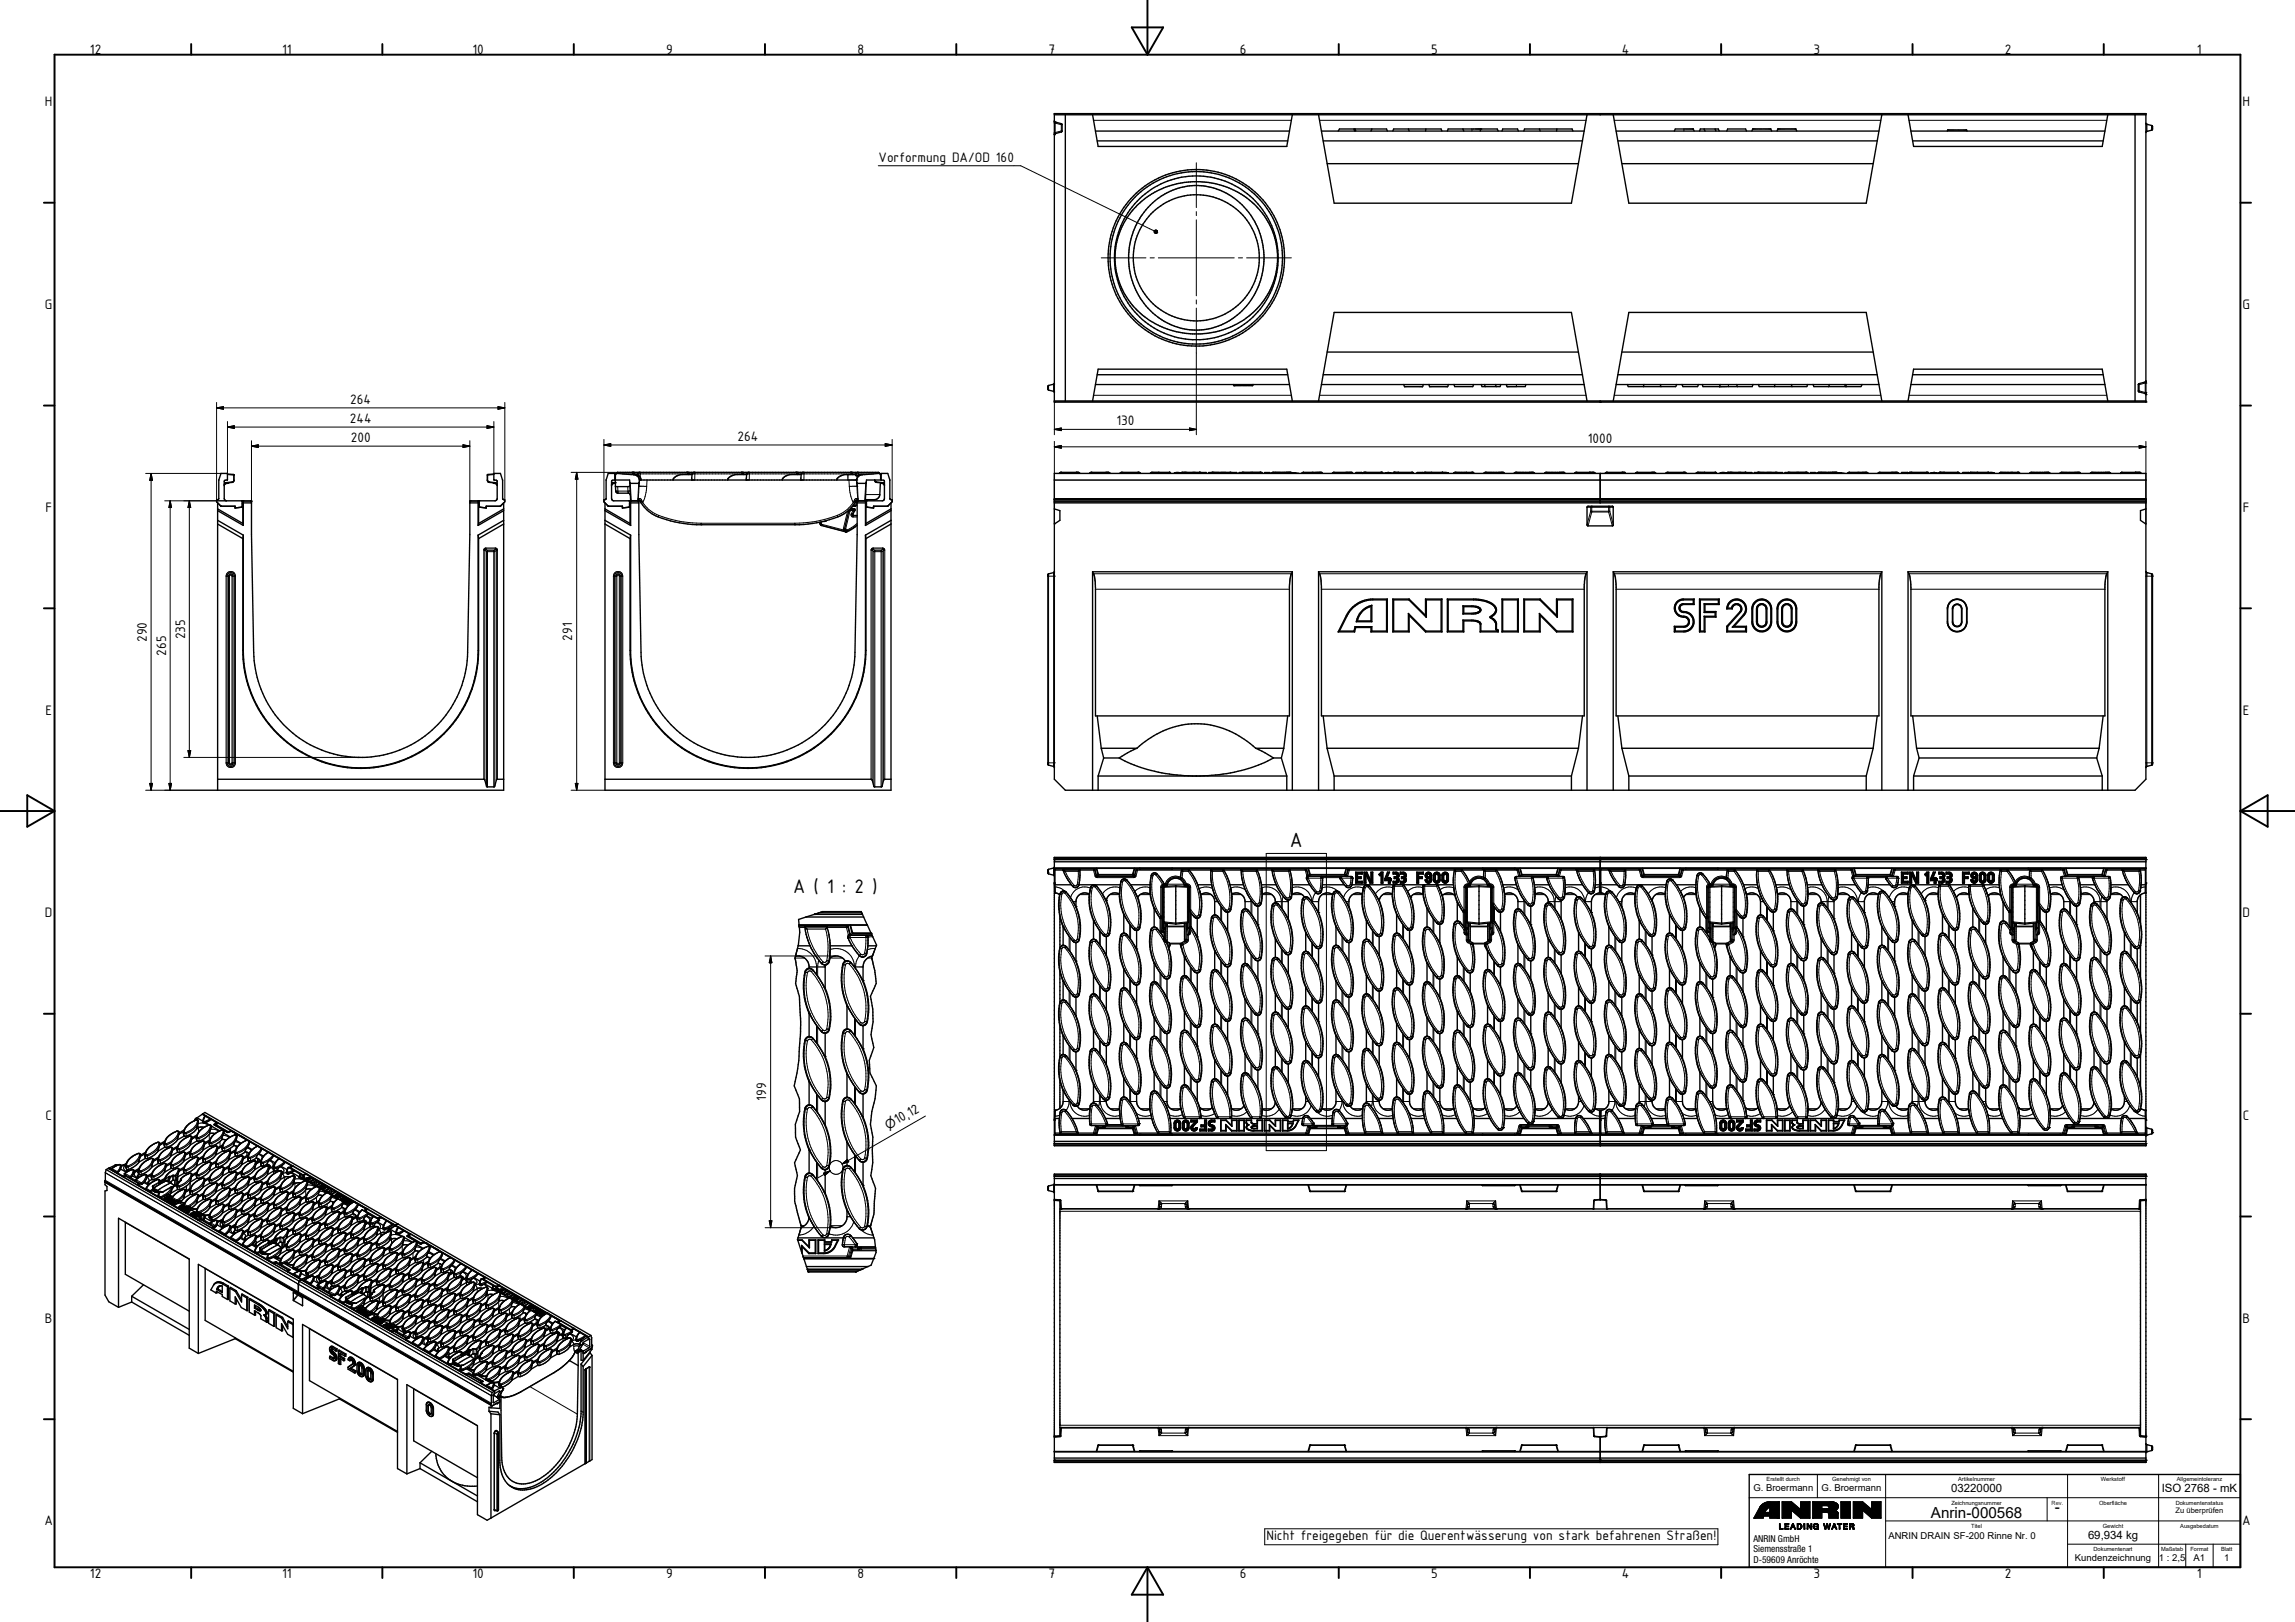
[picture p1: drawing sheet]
<svg xmlns="http://www.w3.org/2000/svg" width="841mm" height="594mm" viewBox="0 0 841 594" stroke-linecap="round" stroke-linejoin="round" font-family="sans-serif">
<defs><g id="words">
<text font-size="8.1" x="472.7" y="310.2">A</text>
<text font-size="7.7" x="290.7" y="326.9">A ( 1 : 2 )</text>
<g font-size="5.6">
<text x="707.6" y="556.1">Anrin-000568</text>
<text x="753" y="553.8">-</text>
</g>
<g font-size="5.4">
<text x="32.9" y="19.6">12</text>
<text x="103.4" y="19.6">11</text>
<text x="173.1" y="19.6">10</text>
<text x="244.1" y="19.6">9</text>
<text x="314.2" y="19.6">8</text>
<text x="384.3" y="19.6">7</text>
<text x="454.3" y="19.6">6</text>
<text x="524.4" y="19.6">5</text>
<text x="594.3" y="19.6">4</text>
<text x="664.6" y="19.6">3</text>
<text x="734.7" y="19.6">2</text>
<text x="805.1" y="19.6">1</text>
<text x="16.5" y="38.9">H</text>
<text x="821.8" y="38.9">H</text>
<text x="321.9" y="59.4">Vorformung DA/OD 160</text>
<text x="16.5" y="113.2">G</text>
<text x="821.8" y="113.2">G</text>
<text x="128.4" y="147.8">264</text>
<text x="128.2" y="154.8">244</text>
<text x="409.1" y="155.7">130</text>
<text x="128.5" y="161.8">200</text>
<text x="270.3" y="161.4">264</text>
<text x="581.8" y="162.1">1000</text>
<text x="16.6" y="187.5">F</text>
<text x="821.9" y="187.5">F</text>
<text x="53.8" y="235.1" transform="rotate(-90 53.8 235.1)">290</text>
<text x="67.8" y="234.1" transform="rotate(-90 67.8 234.1)">235</text>
<text x="209.7" y="234.6" transform="rotate(-90 209.7 234.6)">291</text>
<text x="60.8" y="240.1" transform="rotate(-90 60.8 240.1)">265</text>
<text x="16.6" y="261.7">E</text>
<text x="821.9" y="261.7">E</text>
<text x="16.5" y="335.9">D</text>
<text x="821.8" y="335.9">D</text>
<text x="280.8" y="403.2" transform="rotate(-90 280.8 403.2)">199</text>
<text x="16.6" y="410.2">C</text>
<text x="328.9" y="411.8" transform="rotate(-30 328.9 411.8)">10,12</text>
<text x="821.9" y="410.2">C</text>
<text x="16.5" y="484.4">B</text>
<text x="821.8" y="484.4">B</text>
<text x="16.3" y="558.7">A</text>
<text x="821.6" y="558.7">A</text>
<text x="464.1" y="564">Nicht freigegeben für die Querentwässerung von stark befahrenen Straßen!</text>
<text x="32.9" y="578">12</text>
<text x="103.4" y="578">11</text>
<text x="173.1" y="578">10</text>
<text x="244.1" y="578">9</text>
<text x="314.2" y="578">8</text>
<text x="384.3" y="578">7</text>
<text x="454.3" y="578">6</text>
<text x="524.4" y="578">5</text>
<text x="594.3" y="578">4</text>
<text x="664.6" y="578">3</text>
<text x="734.7" y="578">2</text>
<text x="805.1" y="578">1</text>
</g>
<text font-size="4.6" x="325.5" y="413.8" transform="rotate(-30 325.5 413.8)">⌀</text>
<g font-size="4.2">
<text x="715" y="546.6">03220000</text>
<text x="792.2" y="546.6">ISO 2768 - mK</text>
<text x="765.2" y="563.6">69,934 kg</text>
</g>
<g font-size="3.5">
<text x="642.5" y="546.1">G. Broermann</text>
<text x="667.6" y="546.1">G. Broermann</text>
<text x="692" y="563.6">ANRIN DRAIN SF-200 Rinne Nr. 0</text>
<text x="642.5" y="564.6">ANRIN GmbH</text>
<text x="642.5" y="568.5">Siemensstraße 1</text>
<text x="642.5" y="572.5">D-59609 Anröchte</text>
<text x="760.3" y="571.6">Kundenzeichnung</text>
<text x="791.2" y="571.6">1 : 2,5</text>
<text x="803.9" y="571.6">A1</text>
<text x="815" y="571.6">1</text>
</g>
<text font-size="2.8" x="797.3" y="554.1">Zu überprüfen</text>
<g font-size="2.1">
<text x="647.4" y="542.6">Erstellt durch</text>
<text x="671.4" y="542.6">Genehmigt von</text>
<text x="717.6" y="542.6">Artikelnummer</text>
<text x="769.9" y="542.6">Werkstoff</text>
<text x="797.7" y="542.6">Allgemeintoleranz</text>
<text x="715.1" y="551.1">Zeichnungsnummer</text>
<text x="769.2" y="551.1">Oberfläche</text>
<text x="797.3" y="551.1">Dokumentenstatus</text>
<text x="722.4" y="559.6">Titel</text>
<text x="770.6" y="559.6">Gewicht</text>
<text x="799" y="559.6">Ausgabedatum</text>
<text x="767.2" y="568.1">Dokumentenart</text>
<text x="791.9" y="568.1">Maßstab</text>
<text x="802.7" y="568.1">Format</text>
<text x="813.9" y="568.1">Blatt</text>
</g>
<text font-size="2.1" fill="#262659" x="751.8" y="551.1">Rev.</text>
</g></defs>
<g fill="none" stroke="#000" stroke-width=".51">
<path d="M386.4 41.6h400v105.6h-400zM386.4 42h400M386.4 44.3l.1 .3M386.5 44.6v.1M386.5 44.7l2.5 .6 .2 2.7-.2 .3-2.3 .6-.3 .4M390.4 42v104.9M400.4 42l2 11.6h69.2l2-11.6M401.4 48h71.1M402.1 51.6h69.8M483.2 42l5.7 32.4h87l5.7-32.4M484.3 48h96.3M484.9 51.6h95"/>
<path d="M486.3 59.9h92.1M490.4 48l.5-.8h17.2l.3 .8M496.2 47.2l.2 .8M496.6 47.2l.2 .8M502.7 47.2l-.3 .8M510.4 48l.3-.8h17.4l.3 .8M516.1 47.2l.3 .8M522.5 47.2l-.1 .8M530.4 48l.3-.8h18l.3 .8M536.1 47.2l.3 .8M542.7 47.2l-.3 .8M550.4 48l.3-.8h5.4l.3 .8"/>
<path d="M558.4 48l.3-.8h17.4l.3 .8M564.1 47.2l.3 .8M570.5 47.2l-.1 .8M586.4 41.6v.4M591.2 42l5.7 32.4h87l5.7-32.4M592.2 48h96.4M592.9 51.6h95M594.4 59.9h92M613.6 48l.3-.8h6.6l.3 .8M622.8 48l.3-.8h6.6l.3 .8M624.5 47.2l.3 .8M628.5 47.2l.3 .8"/>
<path d="M632.8 48l.3-.8h6.6l.3 .8M642 48l.3-.8h6.6l.3 .8M651.2 48l.3-.8h6.6l.3 .8M699.2 42l2.1 11.6h69.1l2-11.6M700.3 48h71.1M700.9 51.6h69.8M713.6 48l.1-.4h7l.1 .4M782.4 42v104.9M786.4 45.1l.2 .4 2.2 .7-.2 1.4-2 .6-.2 .3M416.6 75.3a31 31 0 0 1 14.6-8 34.3 34.3 0 0 1 10.8-.5 30.2 30.2 0 0 1 12.2 3.9 27.7 27.7 0 0 1 14 22.3v2.8a28.3 28.3 0 0 1-22.6 25.7 33 33 0 0 1-10.8 .6l-3.6-.6a29.5 29.5 0 0 1-17.6-11.6l-1.6-2.4a26.8 26.8 0 0 1 4.6-32.2zM421.6 75.1a23.4 23.4 0 0 1 33.6 0 27.1 27.1 0 0 1-11.2 45.1 23.8 23.8 0 0 1-21.6-5.6 27.4 27.4 0 0 1-.8-39.5zM402.1 137.2h69.8"/>
<path d="M484.9 137.2h95M486.3 128.9h92.1M592.9 137.2h95M594.4 128.9h92M700.9 137.2h69.8M786.4 139.7l-2.6 .8-.2 .4 .1 2.5 2.7 1M386.2 140.7l-2 .5-.2 1.4 2.4 1M386.3 140.6l-.1 .1M386.4 146.9h400M386.4 140.5l-.1 .1M400.4 146.9l2-11.7h69.2l2 11.7M401.4 140.8h71.1"/>
<path d="M452 140.8l.2 .4h6.9l.1-.4M483.2 146.9l5.7-32.5h87l5.7 32.5M484.3 140.8h96.3M514.4 140.8l.3 .8h6.6l.3-.8M523.6 140.8l.3 .8h6.6l.3-.8M532.8 140.8l.3 .8h6.6l.3-.8M542.8 140.8l.3 .8h6.6l.3-.8M544 140.8l.3 .8M548 140.8l.3 .8M552 140.8l.3 .8h6.6l.3-.8M586.4 146.9v.3M591.2 146.9l5.7-32.5h87l5.7 32.5"/>
<path d="M592.2 140.8h96.4M596.4 140.8l.3 .8h17.4l.3-.8M602.4 140.8l-.1 .8M608.4 140.8l.3 .8M616.4 140.8l.3 .8h5.4l.3-.8M623.8 140.8l.3 .8h18l.3-.8M630.4 140.8l-.3 .8M636.4 140.8l.3 .8M644.4 140.8l.3 .8h17.4l.3-.8M650.4 140.8l-.1 .8M656.4 140.8l.3 .8M664.4 140.8l.3 .8h17.2l.5-.8"/>
<path d="M670.4 140.8l-.3 .8M676 140.8l.2 .8M676.4 140.8l.2 .8M699.2 146.9l2.1-11.7h69.1l2 11.7M700.3 140.8h71.1M82.2 177.7v.2M83.4 173.6l2.4 .3v2.2l-.8 .6-2.3 .2-.5 .8M83.6 176.8l-1 .4-.4 .5M180.8 176.8v.2a1.08 1.08 0 0 1 1.4 .9M181 173.6v2.1l.9 .2 .3 .4v6.3l-.3 .6-.5 .2-9.2 .2-.8 55.3a39.2 39.2 0 0 1-39.2 38.5 39.2 39.2 0 0 1-39.2-38.5l-.8-55.3-9.2-.2-.6-.2-.2-.6v-6.3l.2-.4 1-.2-.2-2.3h-2.2l-.8 2.4v6.8l-.2 .3-.5 .1M181 173.6l.2-.2h2.2l.8 2.5v6.8l.8 .4v.7l-1.7 1.6h-5.1v.7l-2.6-.3 .1-2.4M181 173.6l-2.4 .3v2.2l.7 .6 2.4 .2 .5 .8"/>
<path d="M225.3 173.6l.3 .1M225.5 176.8l-.8 .1-.6 .6M225.5 175.8h5.2l.1 .8M225.5 177l-1 .2-.4 .5M225.6 178.2v1.7l.5 .6 4.3 .1 .4 .2 .2 .6M225.6 173.7l-.1 4.5M225.7 173.5l.6-.5h95.6l.6 .5M225.7 173.5l7.9 .3M225.7 173.5l-.1 .2M230.8 176.6l.3 6.6 .2 .2M230.8 176.6l.2 .4h3.1M230.8 177.9l-.3 .3h-5"/>
<path d="M231.8 173l.4 .2 .2 .6M232.5 173.8l1.4 .9 .4 1.1M234.2 176.9l-.1 .1M234.2 173a.62 .62 0 0 0-.6 .6 .62 .62 0 0 0 .5 .6l.9 1.6M234.3 176.6l-.1 .3M234.3 175.8h79.6M234.3 175.8l-.1 2.3M251.8 173l.4 .2 .2 .6M253.6 173.8l-4.4 .1-2 .9-.5 1M254.3 173l-.7 .6-.2 2.2M271.8 173l.4 .2 .2 .6M273.6 173.8l-4.4 .1-2 .9-.5 1"/>
<path d="M274.2 173l-.5 .4-.3 2.4M291.8 173l.4 .2 .2 .6M293.6 173.8h-3.9a3.5 3.5 0 0 0-3 1.9v.1M294.2 173l-.5 .4-.2 2.4M311.7 173l.6 .2 .1 .6M313.6 173.8l-4.4 .1-2 .9-.5 1M313.9 175.8l.1 .8M314 176.6v.3M314 176.6v1.5M314 176.9v.1M314 177h.1M314.1 177h.1"/>
<path d="M314.2 173l-.1 .1a.75 .75 0 0 0-.2 1.2l1.6-.5 7-.3M315.7 173.8l-1.3 .9-.5 1.1M317.5 176.6l-.3 .4h-3M317.5 176.6l-.4 6.6-.2 .2M320.5 175.9l.4 .7 2.7 .3 .5 .6M320.5 175.8v.1M322.5 173.5l.1 .2M322.6 173.7l.1 2.1h-5.2v.8M322.9 173.6l-.3 .1M324.1 177.7l-.3-.5-1.2-.4-.2 4.3a2.03 2.03 0 0 1-2 1.9h-3.2M388.7 173h6.5l.5 .4M388.7 173.1l-.2 .3"/>
<path d="M388.7 173l-.5 .4M388.9 173l-.2 .1M394.5 173l.6 .4M399.3 173.4l.5-.4h6.5l.5 .4M405.3 173l.5 .4M410.4 173.4l.5-.4h6.5l.6 .4M417 173l.5 .4M424.6 173.1l-.2 .3M424.6 173v.1M428.5 173l.3 .2M428.8 173.1l-6.7-.1-.6 .4M428.8 173.2l.2 .2"/>
<path d="M428.8 173.1l.2 .3M433.7 173.1l-.3 .3M434.2 173.1h-.3M434.9 173.1h.2M435.3 173.1l.4 .3M436.8 173.1l-.3 .3M437.2 173.1h-.2M437.9 173.1h.2M438.3 173.1l.4 .3M439.6 173l.3 .1M439.8 173.1l-6.6-.1-.6 .4-.1-.3h-1.4h-.7l-.1 .3M439.9 173.1h2.1l.1 .3"/>
<path d="M439.9 173.1l-.1 .3M444.2 173l-.2 .1M444.5 173.1h.2M444.8 173.1l.3 .3M447.5 173.1l-.2 .3M449.2 173.1l.1 .3M451.1 173.1h-8.2l-.1 .3M451.4 173.1h1.8l.1 .3M451.4 173.1l-.1 .3M451.4 173.1l-2.2 .2M454 173.4l.1-.3h8.4l.1 .3M455.3 173l-.2 .1"/>
<path d="M455.8 173.1l.2 .3M456.8 173.2l-.1 .2M456.8 173.1v.1M457.5 173.1h-.7M458.4 173.1h-.2M462 173l.1 .1M463.3 173.4l.2-.3h1.7l.1 .3M465.2 173.3l2.2-.2-.1 .3M466.1 173.2l7.3-.1 2.4 .3M469.2 173.1l.1 .3M470.1 173.1l-.1 .3M472.6 173.1h.4"/>
<path d="M473.1 173l.1 .1M477.6 173.1l-.4 .3M477.6 173h6.4l.6 .4M477.6 173l-.5 .4M477.7 173l-.1 .1M480.9 173l.6 .4M488.2 173.4l.5-.4h6.5l.5 .4M493.3 173l.5 .4M497 173.1h2M497 173.4h2M497 173.1v.3M497 173.1l-.2 .3"/>
<path d="M498.6 173.2l-1.3-.1v.2l1.3-.1M498.6 173.2l.1 .1M498.6 173.2h.1M499 173.1v.2M499 173.1h.1M499 173.3v.1M499 173.4h.1M500.5 173l-.3 .4M506.1 173l.5 .4M506.6 173.1h.1M506.6 173.1l-6.7-.1-.6 .4M506.6 173.1l.1 .1"/>
<path d="M506.6 173.1l.3 .3M507.6 173.3l2.2 .1M507.6 173.3v.1M508.9 173.4h.4M508.9 173.2v.2M509 173.1l-1.4 .2M509 173.1l.1 .1M509 173.1l-1 .2M509.3 173.4h.1M512.4 173.1l-.3 .3M512.4 173v.1M517.4 173l.5 .3"/>
<path d="M517.5 173h-6.5l-.6 .4M517.5 173l.4 .3M519.3 173.1h2.2M519.3 173.4h.4M519.3 173.1v.3M519.3 173.1l-.1 .3M519.7 173.2h1.4M519.7 173.1v.3M521.1 173.2h-1.4l.1 .2M521.1 173.2h.1M521.5 173.1v.2M521.5 173.1h.1"/>
<path d="M524.6 173l-.2 .4M528.5 173l.2 .1M528.7 173.1l-6.6-.1-.6 .4M528.7 173.1h.2M528.9 173.2l.1 .1M528.9 173.1v.1M529 173.3v.1M529 173.3h1.3M529.3 173.1h-.4M529.9 173.1l.4 .2M530.6 173.1h-1.8l.3 .3M530.6 173.1l-.4 .3"/>
<path d="M530.6 173.1l.1 .3M537.3 173l-.2 .4M539.4 173l.2 .1M539.6 173h-6.4l-.6 .4M539.6 173.1l.2 .3M539.6 173l.6 .4M543.7 173.4l.6-.4h6.4l.6 .4M554.9 173.4l.5-.4h6.4l.6 .4M566 173.4l.5-.4h6.4l.6 .4M577.3 173.2l-.2 .2M577.3 173.1l-.2 .3M577.4 173.1l6.7-.1 .5 .4"/>
<path d="M577.4 173.1l-.1 .1M577.5 173.1h-.2M577.6 173l-.1 .1M582.6 173l.7 .4M586.4 173.4v10.8M588.7 173.1l-.2 .3M588.7 173h6.5l.6 .4M588.7 173l-.5 .4M588.9 173l-.2 .1M594.5 173l.6 .4M599.3 173.4l.6-.4h6.4l.5 .4M605.3 173l.5 .4"/>
<path d="M610.4 173.4l.6-.4h6.4l.6 .4M617 173l.6 .4M624.6 173.1l-.1 .3M624.6 173v.1M628.8 173.1l.1 .1M628.9 173.1l-6.8-.1-.6 .4M628.9 173.2l.1 .2M628.9 173.1l.2 .3M633.8 173.1l-.4 .3M634.2 173.1h-.3M634.9 173.1h.2M635.3 173.1l.4 .3"/>
<path d="M636.8 173.1l-.4 .3M637.2 173.1h-.2M637.9 173.1h.2M638.3 173.1l.4 .3M639.6 173l.3 .1M639.9 173.1l-6.7-.1-.6 .4-.1-.3h-1.4h-.7l-.1 .3M639.9 173.1h2.1l.1 .3M639.9 173.1l-.2 .3M644.1 173l-.1 .1M644.5 173.1h.2M644.8 173.1l.4 .3M647.5 173.1l-.1 .3"/>
<path d="M649.2 173.1l.1 .3M651.1 173.1h-8.2l-.1 .3M651.4 173.1h1.8l.1 .3M651.4 173.1l-.1 .3M651.4 173.1l-2.1 .2M654 173.4l.1-.3h8.4l.1 .3M655.3 173l-.1 .1M655.9 173.1l.1 .3M657.6 173.1h-.8l-.1 .3M658.5 173.1h-.3M662 173l.1 .1M663.4 173.4l.1-.3h1.7l.1 .3"/>
<path d="M665.2 173.3l2.2-.2-.1 .3M666.1 173.2l7.3-.1 2.4 .3M669.2 173.1l.1 .3M670.1 173.1l-.1 .3M672.6 173.1h.4M673.1 173l.2 .1M677.4 173.1l-.3 .3 .1-.1M677.5 173.1l6.6-.1 .5 .4M677.8 173l-.5 .1M680.9 173l.5 .4M688.2 173.4l.5-.4h6.5l.5 .4M693.3 173l.5 .4"/>
<path d="M696.9 173.1h2.2M696.9 173.1v.3M696.9 173.1l-.1 .3M696.9 173.4h2.2M697.3 173.2h1.4M697.3 173.3v-.2l.1 .2M698.7 173.2h.1M699.1 173.1l.1 .3M699.1 173.1h.1M699.1 173.3v.1M699.3 173.4l.6-.4h6.4l.5 .4M700.5 173l-.3 .4"/>
<path d="M706.1 173l.6 .4M706.6 173.1l.1 .1M707.6 173.3h2.1M707.6 173.3v.1M709 173.4h.3M709 173.2v.2M709 173.2l-.1 .1M709 173.3v.1M709 173.1l-1.4 .2M709 173.1l.1 .1M709 173.1l-1 .2M709.3 173.2v.2"/>
<path d="M709.7 173.3l.1 .1M712.4 173l-.2 .4M717.4 173l.6 .4-.5-.4h-6.6l-.5 .4M719.3 173.1h2.1M719.3 173.4h.4M719.3 173.1v.3M719.3 173.1l-.1 .3M719.7 173.4h.1M721.1 173.2l-1.4-.1v.3M721.1 173.2h-1.4l.1 .2M721.1 173.2v.2M721.1 173.2h.1"/>
<path d="M721.4 173.1l.2 .2M721.4 173.1h.1M724.5 173.1v.3M724.6 173.1h-.1M724.7 173l-.1 .1M728.5 173l.4 .2M728.9 173.1h1.8M728.9 173.1l-6.8-.1-.6 .4M728.9 173.2v.1M728.9 173.1l.2 .3M728.9 173.1v.1M728.9 173.3l.1 .1"/>
<path d="M729.3 173.1h-.4M729.9 173.1l.4 .2h-1.3M730.7 173.1l-.5 .3M730.7 173.1l.1 .3M737.2 173.1v.3M737.2 173.1h.1M737.3 173l-.1 .1M739.4 173l.2 .1M739.6 173h-6.4l-.6 .4M739.6 173.1l.2 .3M739.6 173l.6 .4M743.7 173.4l.6-.4h6.4l.6 .4"/>
<path d="M754.8 173.4l.6-.4h6.4l.6 .4M765.9 173.4l.6-.4h6.5l.5 .4M777.5 173.1l6.6-.1 .5 .4M777.5 173.1l-.3 .2M777.6 173l-.1 .1M782.6 173l.7 .4M79.4 183.1v.7l1.7 1.6h5v.7l2.7-.4-.1-2.3M79.5 183l-.1 .1M79.8 184.2v105.2h104.8v-105.2M79.8 191.9l9.2 5.4M79.8 187l9.4 5.4M79.8 186.4l9.2 5.3"/>
<path d="M79.8 190.6l9.4 5.4M88.8 184.2h3.4M89 197.3v40.9a43.2 43.2 0 0 0 43.2 43.3 43.2 43.2 0 0 0 43.2-43.3v-40.9M89 184.2v7.5M89 191.7l.2 .7M89.2 196v42.2a43 43 0 0 0 43 43.1 43 43 0 0 0 43-43.1v-42.2M89.2 184.2v8.2M89.2 196l-.2 1.3M172.2 184.2h3.4M175.2 184.2v8.2M175.2 196l.2 1.3M175.4 184.2v7.5"/>
<path d="M175.4 191.7l-.2 .7M184.6 186.4l-9.2 5.3M184.6 191.9l-9.2 5.4M184.6 190.6l-9.4 5.4M184.6 187l-9.4 5.4M221.7 184.2v105.2h104.8v-105.2M221.7 191.9l9.2 5.4M221.7 187l9.4 5.4M221.7 186.4l9.2 5.3M221.7 190.6l9.4 5.4M230.6 183.4l.1 2.3-2.6 .4v-.7h-5.1l-1.7-1.6v-.7l.7-.2 .1-.3v-6.8l.8-2.4 2.4 .1v2.2l-1 .2-.2 .4v6.3l.4 .7 9.6 .3 .8 55.3a39.2 39.2 0 0 0 39.2 38.5 39.2 39.2 0 0 0 39.2-38.5l.8-55.3 9.2-.2 .6-.2 .2-.6v-6.3l-.2-.4-1-.2v-2.2l2.4-.1 .8 2.4v6.8l.8 .5v.7l-1.7 1.6h-5.1v.7l-2.4-.3M230.7 184.2h3.4"/>
<path d="M230.9 197.3v40.9a43.2 43.2 0 0 0 43.2 43.2 43.2 43.2 0 0 0 43.2-43.2v-40.9M230.9 184.2v7.5M230.9 191.7l.2 .7M231.1 196v43.8a43 43 0 0 0 43.8 41.4 43 43 0 0 0 42.3-43v-42.2M231.1 184.2v8.2M231.1 196l-.2 1.3M233.9 182.7l-.2 .7M233.9 183l.8 .7a13.4 13.4 0 0 0 8 6.2l6.2 1.6 6.4 .7h37.6a40.2 40.2 0 0 0 16.3-3.9 13.8 13.8 0 0 0 4.6-5M300.5 191.2v.7l.4 .5 8.9 2.4M309.8 194.8h.1M309.9 194.6v.2M312 185.9l.5 .5a.57 .57 0 0 1 .6 0 .57 .57 0 0 1 .2 .6l-.8 1.5 .3 .3h1.3"/>
<path d="M312.9 186.4l-.1 .1M313.8 183.3l-.1 1.9-1.3 .2M314.1 184.2h3.4M314.1 192.4a8.3 8.3 0 0 1-4.3 2.4M314.3 183l-.5 .3M314.4 182.7l.1 .7M317.2 184.2v8.2M317.2 196l.1 1.3M317.3 184.2v7.5M317.3 191.7l-.1 .7M317.6 183.4v2.4M317.6 185.8h.1"/>
<path d="M326.5 186.4l-9.2 5.3M326.5 191.9l-9.2 5.4M326.5 190.6l-9.3 5.4M326.5 187l-9.3 5.4M386.4 186.4l2 .6v3.6l-2 1.3v93.5l4 4h392l4-4v-93.5l-2-1.3v-3.6l2-.6M386.4 183h400M386.4 184.2h400M386.6 191.8l-.2-.1v-18.3h400l-.2 18.4M581.7 185.6l9.4-.1v6.9l-9.4 .1zM386.4 209.4l-2.4 1v69.6l2.4 1M400.4 209.4l.7 1.9 .3 3.9v47h71.1v-47.5l.5-4 .6-1.3M400.4 209.4h73.2"/>
<path d="M400.4 209.4v80M473.6 209.4v80M483.2 209.4l.7 1.9 .4 3.4v47.5h96.3v-48.1l.3-2.8 .7-1.9M483.2 209.4h98.4M483.2 209.4v80M508.1 219.7a17.6 17.6 0 0 0-8.1 .5 10.6 10.6 0 0 0-6.4 5.4l-2.7 5.5M508.1 219.7v11.4M508.4 219.4h-6.1a11.2 11.2 0 0 0-8.9 6l-3 6M508.4 219.4v12M508.4 219.4l-.3 .3M510.4 219.4h6M510.4 219.4v12"/>
<path d="M510.4 219.4l.3 .3M510.7 219.7h5.6M510.7 219.7v11.4M516.3 219.7l6.4 6.4M516.4 219.4l6 6M516.4 219.4l-.1 .3M522.4 219.4h6M522.4 219.4v6M522.4 219.4l.3 .3M522.7 219.7h5.4M522.7 219.7v6.4M528.1 219.7v11.4"/>
<path d="M528.4 219.4v12M528.4 219.4l-.3 .3M530.4 219.4h10.2a9.2 9.2 0 0 1 7.4 2.9 2.62 2.62 0 0 1-1.7 3.8 3.4 3.4 0 0 1 2.1 2.2v2.1l.6 .4M530.4 219.4v12M530.4 219.4l.3 .3M530.7 219.7h9.9a9.9 9.9 0 0 1 7.1 2.5 2.46 2.46 0 0 1-1.5 3.6l-.1 .4 1.3 .9 .6 .9 .1 2.4 .6 .7M530.7 219.7v11.4M550.4 219.4h6M550.4 219.4v12M550.4 219.4l.3 .3M550.7 219.7h5.4M550.7 219.7v11.4"/>
<path d="M556.1 219.7v11.4M556.4 219.4v12M556.4 219.4l-.3 .3M558.4 219.4h6M558.4 219.4v12M558.4 219.4l.3 .3M558.7 219.7h5.6M558.7 219.7v11.4M564.3 219.7l6.4 6.4M564.4 219.4l6 6M564.4 219.4l-.1 .3M570.4 219.4h6"/>
<path d="M570.4 219.4v6M570.4 219.4l.3 .3M570.7 219.7h5.4M570.7 219.7v6.4M576.1 219.7v11.4M576.4 219.4v12M576.4 219.4l-.3 .3M581.6 209.4v80M591.2 209.4v80M591.2 209.4l.7 1.9 .3 3.4v47.5h96.4v-48.1a10.5 10.5 0 0 1 1-4.7M591.2 209.4h98.4M620.5 219.7h-3.6a3 3 0 0 0-3 3.4 3 3 0 0 0 3.6 2.7 1.99 1.99 0 0 1 1.6 2.1 1.99 1.99 0 0 1-2 1.8h-3.2"/>
<path d="M620.5 219.7v1.4M620.8 219.4h-4.3a3.3 3.3 0 0 0-2.9 3.8 3.3 3.3 0 0 0 3.8 2.8 1.72 1.72 0 0 1 1.4 1.7 1.72 1.72 0 0 1-1.4 1.7h-3.8M620.8 219.4l-.3 .3M620.8 219.4v2M622.8 219.4h7.2M622.8 219.4l.3 .3M622.8 219.4v12M623.1 219.7h6.6M623.1 219.7v11.4M629.7 219.7v1.4M630 219.4l-.3 .3M630 219.4v2"/>
<path d="M689.6 209.4v80M699.2 209.4l.7 1.5 .4 4.3v47h71.1v-47.5l.3-3.4 .7-1.9M699.2 209.4h73.2M699.2 209.4v80M772.4 209.4v80M786.4 209.3l.3 .4 2.1 .7v69.6l-2.1 .7-.3 .4M490.4 231.4h6M490.9 231.1h5.3M490.9 231.1l-.5 .3M496.2 231.1l.2 .3M496.6 229.5h6.1M496.6 229.5l.2 .3"/>
<path d="M496.6 229.5l-.4 1.6M496.8 229.8h5.6M496.8 229.8l-.4 1.6M497 227.7h5.7M497.4 227.4h5M497.4 227.4l-.4 .3M502.4 231.4h6M502.4 222.1a7.2 7.2 0 0 0-5 5.3M502.4 222.1v5.3M502.4 229.8v1.6M502.4 227.4l.3 .3M502.7 231.1h5.4"/>
<path d="M502.7 221.7a7.6 7.6 0 0 0-5.7 6M502.7 221.7l-.3 .4M502.7 221.7v6M502.7 229.5v1.6M502.7 231.1l-.3 .3M502.7 229.5l-.3 .3M508.1 231.1l.3 .3M510.4 231.4h6M510.7 231.1h5.4M510.7 231.1l-.3 .3M516.1 224.7l6.4 6.4M516.1 224.7l.3 .7"/>
<path d="M516.1 224.7v6.4M516.1 231.1l.3 .3M516.4 225.4l6 6M516.4 225.4v6M522.4 231.4h6M522.4 225.4l.3 .7M522.5 231.1h5.6M522.5 231.1l-.1 .3M528.1 231.1l.3 .3M530.4 231.4h6M530.7 231.1h5.4M530.7 231.1l-.3 .3"/>
<path d="M536.1 221.9v3M536.1 227.1v4M536.1 221.9l.3 .3M536.1 221.9h3.3a3.8 3.8 0 0 1 3.1 1 1.43 1.43 0 0 1-1.6 1.8l-4.8 .2M536.1 227.1h3.3a3.2 3.2 0 0 1 3.3 1.3v2.7M536.1 227.1l.3 .3M536.1 231.1l.3 .3M536.4 227.4h3.6l1.9 .5 .5 .7v2.8M536.4 222.2v2.4M536.4 227.4v4M536.4 222.2h3.6l1.7 .5a.85 .85 0 0 1 .7 1 .85 .85 0 0 1-1.1 .6l-4.9 .3M536.4 224.6l-.3 .3"/>
<path d="M542.4 231.4h6.6M542.7 231.1h6M542.7 231.1l-.3 .3M548.7 231.1h.1M548.7 231.1l.3 .3M549 230.8v.6M549 230.8l-.3 .3M550.4 231.4h6M550.7 231.1h5.4M550.7 231.1l-.3 .3M556.1 231.1l.3 .3M558.4 231.4h6"/>
<path d="M558.7 231.1h5.4M558.7 231.1l-.3 .3M564.1 224.7l6.4 6.4M564.1 224.7l.3 .7M564.1 224.7v6.4M564.1 231.1l.3 .3M564.4 225.4l6 6M564.4 225.4v6M570.4 231.4h6M570.4 225.4l.3 .7M570.5 231.1h5.6M570.5 231.1l-.1 .3"/>
<path d="M576.1 231.1l.3 .3M613.6 229.4l.3 .3M613.6 229.4v2M613.9 229.7v1.4M613.9 231.1l-.3 .3M620.5 221.1l.3 .3M620.5 221.1h-3.9a1.65 1.65 0 0 0-1.2 2.1 1.65 1.65 0 0 0 2.1 1.1 3.4 3.4 0 0 1 3 3.6 3.4 3.4 0 0 1-3.4 3.2h-3.2M620.8 221.4h-3.9a1.3 1.3 0 0 0-1.3 1.4 1.3 1.3 0 0 0 1.5 1.2 3.7 3.7 0 0 1 3.7 3.7 3.7 3.7 0 0 1-3.7 3.7h-3.5M622.8 231.4h2M623.1 231.1h1.4M623.1 231.1l-.3 .3M624.5 225.7h4"/>
<path d="M624.5 221.1h5.2M624.5 224.3h4M624.5 221.1l.3 .3M624.5 221.1v3.2M624.5 225.7v5.4M624.5 225.7l.3 .3M624.5 231.1l.3 .3M624.8 221.4h5.2M624.8 226h4M624.8 224h4M624.8 224l-.3 .3M624.8 221.4v2.6"/>
<path d="M624.8 226v5.4M628.5 224.3v1.4M628.5 225.7l.3 .3M628.8 224l-.3 .3M628.8 224v2M629.7 221.1l.3 .3M632.8 223a3.6 3.6 0 0 1 4.9-3.3 3.6 3.6 0 0 1 1.4 5.7l-3.6 4M632.8 231.4h7.2M632.8 229.4l.3 .1M632.8 229.4v2M632.8 223h2M633.1 231.1h6.6"/>
<path d="M633.1 231.1l-.3 .3M633.1 229.5v1.6M633.1 222.7h1.4M633.1 222.7l-.3 .3M633.1 222.7a3.3 3.3 0 0 1 4.6-2.7 3.3 3.3 0 0 1 1.2 5.2l-4.1 4.5M634.5 222.7a1.89 1.89 0 0 1 2.7-1.4 1.89 1.89 0 0 1 .6 3l-4.7 5.2M634.5 222.7l.3 .3M634.8 223a1.59 1.59 0 0 1 2.1-1.5 1.59 1.59 0 0 1 .7 2.6l-4.8 5.3M634.8 229.7h4.9M635.5 229.4h4.5M635.5 229.4l-.7 .3M639.7 231.1l.3 .3"/>
<path d="M639.7 229.7v1.4M640 229.4v2M640 229.4l-.3 .3M642.7 220.9a3.6 3.6 0 0 1 4-1.3 3.6 3.6 0 0 1 2.5 3.4v4.8a3.6 3.6 0 0 1-3.6 3.6 3.6 3.6 0 0 1-3.6-3.6v-5.3zM643.3 220.7a3.3 3.3 0 0 1 3.6-.7 3.3 3.3 0 0 1 2 3v4.8a3.3 3.3 0 0 1-3.3 3.3 3.3 3.3 0 0 1-3.3-3.3v-5.2zM644.1 221.8a1.9 1.9 0 0 1 2.1-.6 1.9 1.9 0 0 1 1.3 1.8v4.8a1.91 1.91 0 0 1-1.9 1.9 1.91 1.91 0 0 1-1.9-1.9v-4.8zM644.4 222a1.6 1.6 0 0 1 1.6-.6 1.6 1.6 0 0 1 1.2 1.3v5.4a1.63 1.63 0 0 1-1.6 1.3 1.63 1.63 0 0 1-1.6-1.3v-5.4zM652.2 220.6a3.6 3.6 0 0 1 3.9-.9 3.6 3.6 0 0 1 2.3 3.3v4.8a3.6 3.6 0 0 1-3.6 3.6 3.6 3.6 0 0 1-3.6-3.6l.1-5.3 .3-1.2zM652.5 220.7a3.3 3.3 0 0 1 3.6-.8 3.3 3.3 0 0 1 2 3.1v4.8a3.3 3.3 0 0 1-3.1 3.3 3.3 3.3 0 0 1-3.5-2.8v-5.7zM653.4 221.8a1.9 1.9 0 0 1 2.1-.6 1.9 1.9 0 0 1 1.2 1.8v4.8a1.91 1.91 0 0 1-1.9 1.9 1.91 1.91 0 0 1-1.9-1.9v-4.8zM653.6 222a1.59 1.59 0 0 1 1.8-.5 1.59 1.59 0 0 1 1 1.5v4.8a1.61 1.61 0 0 1-1.6 1.6 1.61 1.61 0 0 1-1.6-1.6v-4.8zM714.6 220.6a3.6 3.6 0 0 1 3.9-.9 3.6 3.6 0 0 1 2.3 3.3v4.8a3.6 3.6 0 0 1-3.4 3.6 3.6 3.6 0 0 1-3.8-3.1v-5.8z"/>
<path d="M714.8 220.6a3.5 3.5 0 0 1 3.7-.8 3.5 3.5 0 0 1 2.2 3.2v4.8a3.5 3.5 0 0 1-3.5 3.5 3.5 3.5 0 0 1-3.5-3.5l.1-5.3zM715.9 221.8a1.75 1.75 0 0 1 1.9-.4 1.75 1.75 0 0 1 1.1 1.6v4.8a1.75 1.75 0 0 1-1.5 1.7 1.75 1.75 0 0 1-1.9-1.4v-5.4zM716.2 221.7a1.6 1.6 0 0 1 1.7-.1 1.6 1.6 0 0 1 .9 1.4v4.8a1.61 1.61 0 0 1-1.6 1.6 1.61 1.61 0 0 1-1.6-1.6v-4.8zM402.1 262.2l1.5 11.9M403.6 274.1h13M403.6 274.1l.9 3.5M404.5 277.6h5.6M404.5 277.6l-2.1 6.6M410.1 277.6a54.5 54.5 0 0 0 19.8 6.1l7.1 .5M416.6 274.1a30.6 30.6 0 0 1 31.7-7.3 35.7 35.7 0 0 1 11.9 7.3M416.6 274.1l-3.4 1.6-3.1 1.9M460.2 274.1h10.3"/>
<path d="M460.2 274.1l6.5 3.5M466.7 277.6h2.9M466.7 277.6a58.6 58.6 0 0 1-26.9 6.6M469.6 277.6l2 6.6M470.5 274.1l-.9 3.5M471.9 262.2l-1.4 11.9M484.9 262.2l1.4 11.9M486.3 274.1h92.1M486.3 274.1l2.6 10.1M578.4 274.1l-2.5 10.1M579.9 262.2l-1.5 11.9M592.9 262.2l1.5 11.9"/>
<path d="M594.4 274.1h92M594.4 274.1l2.5 10.1M686.4 274.1l-2.5 10.1M687.9 262.2l-1.5 11.9M700.9 262.2l1.5 11.9M702.4 274.1h66.8M702.4 274.1l.9 3.5M703.3 277.6h65.1M703.3 277.6l-2 6.6M768.4 277.6l2 6.6M769.2 274.1l-.8 3.5M770.7 262.2l-1.5 11.9"/>
<path d="M79.8 285.4h97.5l.4 .3 .8 2.5h2.7l.8-2.7 2.6-.1M221.7 285.4h97.5l.4 .3 .9 2.5h2.6l.9-2.7 2.5-.1M402.4 284.2h69.2M402.4 284.2v5.2M471.6 284.2v5.2M488.9 284.2h87M488.9 284.2v5.2M575.9 284.2v5.2M596.9 284.2h87M596.9 284.2v5.2M683.9 284.2v5.2M701.3 284.2h69.1"/>
<path d="M701.3 284.2v5.2M770.4 284.2v5.2M386.4 314h400v105.7h-400zM386.4 317.7l-2.4 .9 .2 1.4 2 .6M386.4 318.1h400M386.4 314.8h400M386.4 315.6h400M390.4 319.2l-1-.8 1.5 3.2 1.7 2.5M395.7 318.4l.1 2.3-.4 3.4M395.7 318.5l-.6 .7M401.7 318.1l.7 2.3M415.8 318.1l-.7 2.3h-12.6"/>
<path d="M416.3 318.4l-.6 2.3-.3 .1h-13.2l-.4-.3-.6-2.3h-14.6v8.8l1.7 .7M416.4 318.3l62.3-.1 .8 2.5 .3 .1h13.2l.4-.3 .5-2.1M416.4 318.3l-.1 .1M417.5 318.1l.2 .1M417.5 318.1h.1M429.6 318.1l-.1 .1M429.6 318.1h.1M433 318.4l.5 .8M433 318.5l-.1 .7a3 3 0 0 0-.1 2.6M435.6 318.4l.1 .2zM435.7 318.6l-.3 .6M435.7 318.6a16.7 16.7 0 0 1 3.2 5.5"/>
<path d="M443.8 318.4l-.1 3.1 .3 2.6M443.8 318.5l.5 .7M448.3 318.4l.1 .2M448.4 318.6l-.3 .6M448.4 318.6l1.1 2.1 1.2 3.4M454.8 318.5l.6 .7M454.8 318.4l.2 2.3 .7 3.4M460.3 319.2l.3-.8 .7 1.8 1 3.9M466.1 318.5v.1M466.1 318.5l.6 3 1 2.6M466.1 318.5l.7 .7M472.6 318.4l.7 3.1 .2 2.6"/>
<path d="M472.6 318.6l-.4 .6M479.3 318.1l.7 2.3M493.4 318.1l-.7 2.3h-12.6M494 318.3l62.3-.1 .8 2.5 .3 .1h13.2l.4-.3 .5-2.1M494 318.3l-.1 .1M496.8 319.4h2.4M496.8 319.4v4M496.8 319.4l.2 .2M497 319.6v3.7M497 319.6h2M497.3 320v1.3M497.3 320h1.7"/>
<path d="M497.3 320l.2 .1M499 319.6v.4M499 320l.2 .1M499.2 319.4v.7M499.2 319.4l-.2 .2M499.9 319.4h1M499.9 319.4v4M499.9 319.4l.1 .2M500 319.6h.8M500 319.6v3.7M500.4 320h.1M500.4 320l.1 .1"/>
<path d="M500.4 320v3.3M500.5 320v.1M500.5 320l1.7 3.3M500.8 319.6l1.6 3.4M500.9 319.4l1.5 3.3M500.9 319.4l-.1 .2M502.4 319.4v3.3M502.4 319.4h.6M502.4 319.4l.1 .2M502.5 319.6h.4M502.5 319.6v3.4M502.9 319.6v3.7"/>
<path d="M503 319.4v4M503 319.4l-.1 .2M506.1 319.4h.7M506.1 319.4l-.8 .9M506.1 319.4l.1 .2M506.2 319.6h.4M506.2 319.6l-.7 .7M506.6 319.6v3.7M506.8 319.4v4M506.8 319.4l-.2 .2M508.5 319.4h.7M508.5 319.4l-1 2.4"/>
<path d="M508.5 319.4l.1 .2M508.6 319.6h.4M508.6 319.6l-1 2.3M509 319.6l-1 2.4M509.2 319.4l-1 2.4M509.2 319.4l-.2 .2M510.5 319.4h1.1a1.15 1.15 0 0 1 1 .8 1.15 1.15 0 0 1-.2 1.2M510.5 319.4l.2 .2M510.5 319.4v.7M510.7 320h.9a.65 .65 0 0 1 .6 .6 .65 .65 0 0 1-.5 .7h-.6M510.7 319.6h.9a1.03 1.03 0 0 1 .9 .8 1.03 1.03 0 0 1-.4 1.1M510.7 319.6v.4"/>
<path d="M510.7 320l-.2 .1M513.2 319.4h1a1.15 1.15 0 0 1 1.1 .8 1.15 1.15 0 0 1-.3 1.2M513.2 319.4v.7M513.2 319.4l.1 .2M513.3 319.6h.9a1.03 1.03 0 0 1 .9 .7 1.03 1.03 0 0 1-.3 1.2M513.3 320h.9a.65 .65 0 0 1 .6 .6 .65 .65 0 0 1-.4 .7h-.7M513.3 320l-.1 .1M513.3 319.6v.4M519.2 319.4h2.4M519.2 319.4l.1 .2M519.2 319.4v4M519.3 319.6v3.7"/>
<path d="M519.3 319.6h2.2M519.7 320v1.3M519.7 320h1.8M519.7 320l.2 .1M521.5 319.6v.4M521.5 320l.1 .1M521.6 319.4v.7M521.6 319.4l-.1 .2M525.6 319.9a1.21 1.21 0 0 1 1.3-.4 1.21 1.21 0 0 1 .8 1.1v1.6a1.21 1.21 0 0 1-1.2 1.3 1.21 1.21 0 0 1-1.2-1.3zM528.9 319.7a1.21 1.21 0 0 1 1.9 .7v2.1a1.2 1.2 0 0 1-1.3 1 1.2 1.2 0 0 1-1.1-1.3l.1-2.1zM533 318.4l-.4 3.1v2.6M533 318.5l.5 .7"/>
<path d="M535.5 319.2l.1-.8 .2 .3a10 10 0 0 1 2.8 4.9M543.1 318.1l.2 .1M543.8 318.7l.1 3.1M543.8 318.6l.1 .1M543.8 318.4v.3M543.9 318.7l.4 .5M548.3 318.5l1.6 3 .8 2.6M548.4 318.6h.1M548.4 318.6l-.3 .6M555.2 318.1l-.1 .1M555.2 318.1h.1M556.9 318.1l.7 2.3"/>
<path d="M571 318.1l-.7 2.3h-12.6M571.6 318.3l14.6-.1v8.8a3.3 3.3 0 0 0-3 3.2v4.1M571.6 318.3l-.1 .1M577.6 318.4l.1 .3zM577.7 318.7l1 2.9 1.2 2.5M577.8 318.7l.6 .5M584.2 318.6l-.4 .6M584.2 318.6h.1M584.3 318.4l.3 5.7M584.3 318.5l-.1 .1M586.4 314v9.4M590.3 319.2l-.9-.8 1 2.3 2.2 3.4"/>
<path d="M595.7 318.4v3.1l-.3 2.6M595.7 318.6l-.5 .6M601.2 318.3l-14.6-.1v8.8l1.7 .7M601.2 318.4l.7 2.3 .3 .1h13.2l.3-.1 .7-2.3M601.2 318.3v.1M601.8 318.1l.7 2.3h12.6l.7-2.3M616.4 318.3l62.4-.1 .7 2.5 .3 .1h13.2l.3-.1 .7-2.3M616.4 318.3v.1M617.5 318.1l.1 .1M617.6 318.1v.1M629.7 318.1h.1M629.7 318.1l-.2 .1"/>
<path d="M633 318.4l-.4 3 .2 .4M633 318.5l.5 .7M635.6 318.5l-.1 .7M635.7 318.6a18.5 18.5 0 0 1 3.2 5.5M643.8 318.4l-.1 2.3 .3 3.4M643.8 318.6l.5 .6M648.3 318.5l1.3 2.2 1.1 3.4M648.3 318.5l.1 .1M648.3 318.4l-.2 .8M655.4 319.2l-.6-.8 .3 3.1 .6 2.6M660.3 319.2l.3-.8 1.2 3.1 .5 2.6M666.1 318.5l.4 2.2 1.1 3.4"/>
<path d="M666.2 318.7l-.1-.3 .7 .8M672.6 318.4l.8 3.1 .2 2.6M672.6 318.5l-.4 .7M679.4 318.1l.7 2.3h12.6l.8-2.3M694 318.3l62.4-.1 .6 2.5 .4 .1h13.2l.4-.3 .6-2.1M694 318.3v.1M696.8 319.4h2.4M696.8 319.4v4M696.8 319.4l.1 .2M696.9 319.6v3.7M696.9 319.6h2.2M697.3 320v1.3"/>
<path d="M697.3 320h1.8M697.3 320l.2 .1M699.1 319.6v.4M699.1 320l.1 .1M699.2 319.4v.7M699.2 319.4l-.1 .2M699.9 319.4h1M699.9 319.4v4M699.9 319.4l.1 .2M700 319.6h.8M700 319.6v3.7M700.4 320h.2"/>
<path d="M700.4 320l.1 .1M700.4 320v3.3M700.6 320l-.1 .1M700.6 320l1.5 3.3M700.8 319.6l1.6 3.4M700.9 319.4l1.5 3.3M700.9 319.4l-.1 .2M702.4 319.4h.7M702.4 319.4v3.3M702.4 319.4l.2 .2M702.6 319.6h.3M702.6 319.6v3.4"/>
<path d="M702.9 319.6v3.7M703.1 319.4v4M703.1 319.4l-.2 .2M706.1 319.4h.7M706.1 319.4l-.8 .9M706.1 319.4l.1 .2M706.2 319.6h.5M706.2 319.6l-.7 .7M706.7 319.6v3.7M706.8 319.4v4M706.8 319.4l-.1 .2M708.5 319.4h.7"/>
<path d="M708.5 319.4l-1 2.4M708.5 319.4l.1 .2M708.6 319.6h.4M708.6 319.6l-1 2.3M709 319.6l-1 2.4M709.2 319.4l-1 2.4M709.2 319.4l-.2 .2M710.5 319.4h1a1.14 1.14 0 0 1 1.1 .8 1.14 1.14 0 0 1-.3 1.2M710.5 319.4v.7M710.5 319.4l.2 .2M710.7 320h.8a.65 .65 0 0 1 .7 .6 .65 .65 0 0 1-.5 .7h-.6M710.7 319.6h.8a1.03 1.03 0 0 1 1 .7 1.03 1.03 0 0 1-.4 1.2"/>
<path d="M710.7 319.6v.4M710.7 320l-.2 .1M713.2 319.4h1a1.15 1.15 0 0 1 1.1 .8 1.15 1.15 0 0 1-.3 1.2M713.2 319.4v.7M713.2 319.4l.1 .2M713.3 319.6h.9a1.03 1.03 0 0 1 .9 .8 1.03 1.03 0 0 1-.3 1.1M713.3 320h.9a.65 .65 0 0 1 .6 .6 .65 .65 0 0 1-.4 .7h-.7M713.3 320l-.1 .1M713.3 319.6v.4M719.2 319.4h2.4M719.2 319.4v4M719.2 319.4l.1 .2"/>
<path d="M719.3 319.6v3.7M719.3 319.6h2.1M719.7 320v1.3M719.7 320h1.7M719.7 320l.2 .1M721.4 319.6v.4M721.4 320l.2 .1M721.6 319.4v.7M721.6 319.4l-.2 .2M725.6 319.9a1.21 1.21 0 0 1 1.3-.4 1.21 1.21 0 0 1 .9 1.1v1.6a1.21 1.21 0 0 1-1.3 1.3 1.21 1.21 0 0 1-1.2-1.3zM728.9 319.7a1.22 1.22 0 0 1 1.9 .9v1.6a1.2 1.2 0 0 1-1.1 1.2 1.2 1.2 0 0 1-1.3-.9v-2.1zM728.9 319.9a1.07 1.07 0 0 1 1.2-.2 1.07 1.07 0 0 1 .6 1v1.6a1.06 1.06 0 0 1-1.1 1 1.06 1.06 0 0 1-1-1v-1.6z"/>
<path d="M733 318.4l-.3 2.3-.1 3.4M733 318.5l.5 .7M735.5 319.2l.1-.8 2.1 3 .9 2.2M743.2 318.1l.1 .1M743.2 318.1h.1M743.8 318.4l.1 3.4M743.8 318.5l.5 .7M748.3 318.4l.1 .2M748.4 318.6l-.3 .6M748.4 318.6l1.2 2.1 1.1 3.4M755.2 318.1l-.1 .1M755.3 318.1h-.1"/>
<path d="M757 318.1l.6 2.3M771.1 318.1l-.8 2.3h-12.6M771.6 318.3l14.6-.1v8.8a3.2 3.2 0 0 0-3 2.8v4.5M771.6 318.3v.1M777.7 318.6h.1M778.5 319.2l-.9-.8 1.1 3.2 1.2 2.5M784.3 318.4l.3 5.7M784.3 318.5l-.5 .7M292.9 338.9l.2 2.6-.6 4.9M292.9 339.3v.1M292.9 339.1h17.8l.8 2.9 .4 .3 7.6 .1M294.9 339.3v.2"/>
<path d="M294.9 339.4l.1 .2M294.9 339.5l.1 .1M295 339.6l.7 3.7 1.1 3.1M295 339.6l.8 .7M295.4 335.9l3-1h17.7l.4 1M295.4 335.9l-2.7 .9 .1 2.1h25.1M295.4 335.9h21.1M298.5 334.9l3-1h14.1l.4 1M303 339.6l.7 2.6 .5 4.2M303 339.3v.3M303 339.6l-.5 .7M311.5 338.9l.9 3 6.8-.1"/>
<path d="M315.6 334v.1M316.5 335.9l1.3 2.9M317.8 338.8h.1M317.8 338.8l.1 .1M317.9 338.9l1.6 3.5M386.2 320.6l.1 .1M386.3 320.7l.1 .1M386.4 323.4l.2 .1M386.4 323.6l.2 .1M386.6 324.1h6M388.3 327.7a1.49 1.49 0 0 1 2.4-.9l3.6 5.3M388.3 327.7a20.8 20.8 0 0 0 1.3 11.7"/>
<path d="M388.4 335.7v11.5M389.6 339.4l.7 1.3a10.5 10.5 0 0 0 3.7 4.5l.3 .1M389.6 339.4v6.8M392.6 324.1l.5 .6a1.31 1.31 0 0 0 2.3-.6M394.2 331.9l.1 .1M394.3 332.1a19.2 19.2 0 0 1 1.1 12.5l-1.1 .7M395.4 324.1h15.1M399.1 327.5a3.2 3.2 0 0 0-4.8 2.7v1.9M399.1 327.5l.4-1.4a1.47 1.47 0 0 1 .6-1.7 1.47 1.47 0 0 1 1.7 .2l1.7 2.1 1.9 3.2M399.1 327.5a20.3 20.3 0 0 0 1.6 9.7M400.7 337.2l.7 1.2a9.1 9.1 0 0 0 3.9 4.6h.1M400.7 337.2v6.8l1.2 .5 3.5 5.3"/>
<path d="M400.8 337.2v.1M402.4 320.4h.1M405.4 329.9a18.6 18.6 0 0 1 .9 12.7l-.9 .4M410.2 327.4h.1M410.2 327.4a20.3 20.3 0 0 0 1.6 7.6M410.2 327.4a3.2 3.2 0 0 0-4.8 2.5M410.3 327.2l-.1 .1M410.5 324.1l-.3 3.3M410.5 324.1a1.57 1.57 0 0 1 .4-1.7 1.57 1.57 0 0 1 1.6-.4l1.8 2.1M411.8 335l.6 1a9.9 9.9 0 0 0 3.9 4.7l.2 .1M411.8 335v6.7M414.3 324.1h7.2"/>
<path d="M414.3 324.1l2.6 4.5M416.9 328.6h.1M416.9 328.6a19.4 19.4 0 0 1 .7 11.6l-1.1 .6M421.5 324.1a6.1 6.1 0 0 1 .7-4l.9-.4 .8 .3 2.7 3.7-.2 .6M421.5 324.1v3.4M421.5 327.5l.4 2.2 1.1 3M421.5 327.5a3.2 3.2 0 0 0-4.6 1.1M423 339.6l1.1 .5 2.5 3.6M423 332.8l2.1 3.5 .4 .1 .4-.3M423 332.7v6.9M423 339.5l-.9 .5a17.2 17.2 0 0 0 .9 12.8M427 338l.2 6.4"/>
<path d="M427.7 324.6a3.2 3.2 0 0 1 3.1-3 3.2 3.2 0 0 1 3.2 3M427.7 338.1v6.7M427.7 339.3h6.4M430.9 324.4l4.2 .3 .4 .3-.1 12.9-4.5 .6M430.9 324.4l-4.3 .3-.3 .2v12.9l.3 .2 4.3 .5M430.9 324.4v14.1M434.1 338.1v6.7M434.6 338.1v6M435.8 339.8l.3-.3 .4 .1 2.2 3.6M435.8 333.4l.4 .6M436.2 334.1l1.5 1.8 1 .5M436.2 334v.1"/>
<path d="M438.7 336.4h.1M438.7 336.4v6.8M438.9 324.1l1.2 3.5M438.9 324.1h5.1M440.1 327.6a3.2 3.2 0 0 1 5 2.6v4.9M440.1 327.6a18.3 18.3 0 0 1-.3 8.1l-1.1 .7M444 324.1a17.6 17.6 0 0 0 5.3 9.9l.6 .1M445.1 335.1l-1 .6a19.3 19.3 0 0 0 1 12.6M445.1 335.1h.1a2.79 2.79 0 0 1 2.1 1.8l2.6 4.1M449.9 334.1v6.9M450.7 324.1h5M450.7 324.1l.7 3.4"/>
<path d="M451.4 327.5a3.2 3.2 0 0 1 4.9 2.7v2.7M451.4 327.5a9.5 9.5 0 0 1-.8 6.4l-.7 .2M455.7 324.1l1.4 3.3a8.8 8.8 0 0 0 3.7 4.5h.2M456.3 332.9l.3 .1a16.3 16.3 0 0 1 4.2 5.5l.2 .2M456.3 332.9l-.9 .4a16.9 16.9 0 0 0 .5 11.8l.4 1M461 338.7a18.1 18.1 0 0 1 .9 12.8l-.9 .4M461 331.9v6.8M462.3 324.1h5.4M462.3 324.1l.3 3.3M462.6 327.4a3.2 3.2 0 0 1 3.4 .2 3.2 3.2 0 0 1 1.4 3M462.6 327.4l-.5 3.6-.6 .8-.5 .1M467.4 330.6l.8 .3 .6 .6 3.2 4.9"/>
<path d="M467.4 330.6l-.9 .5a18.4 18.4 0 0 0 .9 12.8M467.7 324.1l2.5 4.2 1.1 1.1 .8 .3M472 336.3v.1M472 336.4l.1 .1M472.1 336.5h.1M472.1 336.5a18.6 18.6 0 0 1 .9 12.7l-.9 .5M472.1 329.7v6.8M473.5 327.4v.1M473.5 327.6l-.3 1.2-1.1 .9M473.5 327.6a3.2 3.2 0 0 1 4.5 .9M473.5 324.1v3.5M473.5 324.1h6.4"/>
<path d="M478 328.5h.7a9.7 9.7 0 0 1 3.8 4.5l.7 1.3M478 328.5l-.4 .4a16.9 16.9 0 0 0 .5 11.8l.4 .9M478.3 328.5h-.1M478.9 320.8l-.1 1.1 1.1 2.2M479.9 324.1l2.2 2.9a1.31 1.31 0 0 0 2.2-.7l.3-2.2M480 320.4h.1M483.2 334.3a17.5 17.5 0 0 1 .9 12.7l-.9 .5M484.1 321l.5 .3M484.5 321.2v.1M484.6 324.1h8M484.6 321.3v2.8M488.3 327.7a3.2 3.2 0 0 0-3.4-.3 3.2 3.2 0 0 0-1.7 2.8v4.1"/>
<path d="M488.3 327.7a20.3 20.3 0 0 0 1.3 11.7M488.9 326.6l-.6 1.1M489 326.6l.6-.3a2.42 2.42 0 0 1 2.2 1.8l2.5 4M489 326.6h-.1M489.6 339.4h.1M489.6 339.5l3.3 4.9 .5 .5 .9 .4M489.6 339.4v6.8M491.6 321l-.5 .3v.4l1.5 2.4M492.6 324.1a1.48 1.48 0 0 0 2.6 .5l.2-.5M493.1 321l2.5 .2 .1 .5-.3 2.4M494.3 332.1a18.6 18.6 0 0 1 .9 12.7l-.9 .5M495.4 324.1h15.5"/>
<path d="M496.8 323.4h2.4M497 323.3h2M497 323.3l-.2 .1M497.3 321.6v1.4M497.3 321.6h1.3M497.3 323h1.7M497.3 321.3h1.3M497.3 321.6l.2 .2M497.5 322.8h1.7M497.5 321.8h1.3M497.5 321.1h1.3M497.5 320.1h1.7"/>
<path d="M497.5 320.1v1M497.5 321.8v1M497.5 321.1l-.2 .2M497.5 322.8l-.2 .2M498.6 321.3v.3M498.6 321.6l.2 .2M498.8 321.1v.7M498.8 321.1l-.2 .2M499 323v.3M499 323.3l.2 .1M499.1 327.5a20.3 20.3 0 0 0 1.6 9.7M499.1 327.5l.4-1.4a1.44 1.44 0 0 1 .6-1.7 1.44 1.44 0 0 1 1.7 .2l1.7 2.1 1.9 3.2"/>
<path d="M499.1 327.5a3.2 3.2 0 0 0-4.8 2.3v2.3M499.2 327.4h.1M499.2 322.8v.6M499.2 322.8l-.2 .2M499.9 323.4h.6M500 323.3h.4M500 323.3l-.1 .1M500.4 323.3l.1 .1M500.5 320.1v.2M500.5 320.3v3.1M500.5 320.3l1.5 3.1M500.7 337.2l1.8 3 2.1 2.5"/>
<path d="M500.7 337.2v6.8M502 323.4h1M502.2 323.3h.7M502.2 323.3l-.2 .1M502.4 323h.1M502.4 322.7l.1 .1M502.5 322.8l-.1 .2M502.5 322.8v.2M502.9 323.3l.1 .1M505.3 320.3h.2M505.3 320.3l.5 .5M505.3 329.7l.1 .1"/>
<path d="M505.4 329.9h.1M505.5 329.9a18.3 18.3 0 0 1 .8 12.7l-.9 .4M505.5 320.3l.3 .2M505.8 320.5v.3M506.1 323.4h.7M506.1 320.4l-.3 .4M506.1 320.4v3M506.3 323.3l-.2 .1M506.3 323.3h.3M506.3 320.1v3.2M506.3 320.1l-.2 .3M506.3 320.1l-.5 .4"/>
<path d="M506.6 323.3l.2 .1M507.5 322.5h1.3M507.5 321.8v.7M507.5 321.8l.1 .1M507.6 322.4l-.1 .1M507.6 322.4h1.3M507.6 321.9v.5M508 322h.9M508.2 321.8h.6M508.2 321.8l-.2 .2M508.8 323.4h.6M508.8 321.4h.6"/>
<path d="M508.8 321.4v.4M508.8 322.5v.9M508.8 321.8l.1 .2M508.8 321.4l.1 .2M508.9 321.6v.4M508.9 322.4v.9M508.9 321.6h.4M508.9 323.3h.4M508.9 323.3l-.1 .1M508.9 322.4l-.1 .1M509.3 321.6v.4M509.3 322.4v.9"/>
<path d="M509.3 322h.4M509.3 322.4h.4M509.3 322.4l.1 .1M509.3 323.3l.1 .1M509.4 321.8h.5M509.4 322.5h.5M509.4 321.4v.4M509.4 322.5v.9M509.4 321.4l-.1 .2M509.4 321.8l-.1 .2M509.7 322v.4M509.7 322.4l.2 .1"/>
<path d="M509.9 321.8v.7M509.9 321.8l-.2 .2M510.2 327.4l.4 3.9 1.2 3.7M510.2 327.4a3.1 3.1 0 0 0-4.7 2.5M510.2 327.4h.1M510.2 327.2v.1M510.5 320.1h1.1a.51 .51 0 0 1 .4 .5 .51 .51 0 0 1-.4 .5h-.7M510.5 322.8v.6M510.5 322.8l.2 .2M510.7 323.3l-.2 .1M510.7 323v.3M510.9 324.1a1.84 1.84 0 0 0-.6 1.9l-.1 1.4"/>
<path d="M510.9 321.8h.7a.51 .51 0 0 1 .4 .5 .51 .51 0 0 1-.4 .5h-1.1M510.9 324.1h21.7M510.9 321.1v.7M510.9 321.1l.2 .2M511.1 321.6h.5a.66 .66 0 0 1 .6 .7 .66 .66 0 0 1-.6 .7h-.9M511.1 321.6l-.2 .2M511.1 321.3v.3M511.8 335h.1M511.9 335l3.2 4.9 .9 .8 .5 .1M511.9 335l-.1 6.7M512.1 321.5a1.02 1.02 0 0 1 .4 1.1 1.02 1.02 0 0 1-.9 .7h-.9M512.4 321.4a1.2 1.2 0 0 1-.6 2h-1.3"/>
<path d="M512.4 321.4l-.3 .1M513.2 320.1h1a.51 .51 0 0 1 .5 .5 .51 .51 0 0 1-.5 .5h-.6M513.2 322.8v.6M513.2 322.8l.1 .2M513.3 323v.3M513.3 323.3l-.1 .1M513.6 321.8h.6a.51 .51 0 0 1 .5 .5 .51 .51 0 0 1-.5 .5h-1M513.6 321.1v.7M513.6 321.1l.1 .2M513.7 321.6h.5a.66 .66 0 0 1 .6 .7 .66 .66 0 0 1-.6 .7h-.9M513.7 321.6l-.1 .2M513.7 321.3v.3"/>
<path d="M514.3 324.1l2.6 4.5M514.8 321.5a1.03 1.03 0 0 1 .3 1.1 1.03 1.03 0 0 1-.9 .7h-.9M515 321.4a1.15 1.15 0 0 1 .3 1.2 1.15 1.15 0 0 1-.9 .8h-1.2M515 321.4l-.2 .1M516.9 328.6a17.6 17.6 0 0 1 .5 11.8l-.8 .4M519.2 323.4h.7M519.3 323.3h.4M519.3 323.3l-.1 .1M519.7 321.6v1.7M519.7 321.6h1.4M519.7 321.3h1.4M519.7 321.6l.2 .2"/>
<path d="M519.7 323.3l.2 .1M519.9 321.8h1.3M519.9 321.1h1.3M519.9 320.1h1.7M519.9 320.1v1M519.9 321.8v1.6M519.9 321.1l-.2 .2M521.1 321.3v.3M521.1 321.6l.1 .2M521.2 321.1v.7M521.2 321.1l-.1 .2M521.5 327.5h.1"/>
<path d="M521.5 327.5l.4 2.2 1 3M521.5 327.5a3.3 3.3 0 0 0-4.6 1.1M521.5 324.4v.1M521.8 324.1l-.3 .2v3.2M522.3 322.2h.6M522.3 322.2l.1 .2M522.4 322.4h.4M522.9 339.5l.3 .1a10.1 10.1 0 0 1 3.9 4.8l.5 .9M522.9 332.7l.5 .8a9.7 9.7 0 0 0 4.1 5.1h.1M522.9 322.2l-.1 .2M522.9 332.7v6.8M522.9 339.5l-.8 .5a17.2 17.2 0 0 0 .8 12.8"/>
<path d="M524 321.7a1.2 1.2 0 0 1-1.7-.7 1.2 1.2 0 0 1 1-1.6 1.2 1.2 0 0 1 1.4 1.2v1.6a1.21 1.21 0 0 1-1.2 1.3 1.21 1.21 0 0 1-1.2-1.3M524 321.7v.7a.54 .54 0 0 1-.6 .4 .54 .54 0 0 1-.5-.6M524.1 321.5v1a.7 .7 0 0 1-.7 .5 .7 .7 0 0 1-.6-.6M524.1 321.5a1.07 1.07 0 0 1-1.6-.3 1.07 1.07 0 0 1 .6-1.6 1.07 1.07 0 0 1 1.4 .8v2.1a1.08 1.08 0 0 1-1.1 .8 1.08 1.08 0 0 1-1-.9M524.1 321.5l-.1 .2M525.7 320a1.06 1.06 0 0 1 1.2-.3 1.06 1.06 0 0 1 .7 1v1.6a1.06 1.06 0 0 1-1.1 1 1.06 1.06 0 0 1-1-1zM525.9 320.3a.7 .7 0 0 1 .8-.3 .7 .7 0 0 1 .5 .7v1.6a.68 .68 0 0 1-.7 .7 .68 .68 0 0 1-.6-.7zM526.2 320.2l.5-.1 .4 .4v1.9a.54 .54 0 0 1-.7 .4 .54 .54 0 0 1-.4-.6zM526.7 324.1l1.9 3.9M527.6 338.6v6.8M528.5 327.9h.1M528.6 328a3.1 3.1 0 0 1 4.5 0"/>
<path d="M528.6 328a17.8 17.8 0 0 1-.1 10.2l-.9 .4M528.8 320a1.06 1.06 0 0 1 1-.3 1.06 1.06 0 0 1 .8 .7v2.1a1.06 1.06 0 0 1-1 .8 1.06 1.06 0 0 1-1-.8zM529.2 320.2l.5-.2 .5 .3 .1 2.2a.69 .69 0 0 1-.8 .5 .69 .69 0 0 1-.6-.7v-1.6zM529.3 320.2l.5-.1 .3 .4v1.7a.54 .54 0 0 1-.4 .6 .54 .54 0 0 1-.6-.4zM532.6 324.1l.5 3.9M533.1 328l.9 2.5M534 337.3h.1a2.79 2.79 0 0 1 2.1 1.9l.4 .4M534 330.5h.1M534 337.3l-.9 .5a18 18 0 0 0 .9 12.7M534 330.5v6.8M534.1 330.6l2.1 3.4M534.1 330.5v.1"/>
<path d="M536.2 334.1h.1M536.6 339.6h.1M536.6 339.6l.4 .7M537 333.9l-.4 .3-.4-.2M538.1 338v6.1M538.8 324.6a3.2 3.2 0 0 1 3.2-3 3.2 3.2 0 0 1 3.1 3M538.8 338.1v6.7M538.8 339.3h6.4M542 324.4l-4.2 .3-.4 .3v12.8l.4 .2 4.2 .5M542 324.4l4.2 .3 .4 .3v12.8l-.3 .2-4.3 .5M542 324.4v14.1M545.2 338.1v6.7"/>
<path d="M545.8 338.1v6M546.9 331.2l1.9 2.5 1.1 .4M547.5 337.3h.1M547.5 337.3l-.6 .3M547.6 337.3l.1 .1M547.7 337.4h.1M547.7 337.4l2.1 3.5M549.9 334.1v6.9M550.7 324.1h5M550.7 324.1l.8 3.4M551.5 327.5a3.2 3.2 0 0 1 4.8 2.3v3.1M551.5 327.5v.9a9.6 9.6 0 0 1-.9 5.5l-.7 .2"/>
<path d="M555.7 324.1a19.7 19.7 0 0 0 3.7 6.7l.6 .8 1 .3M556.3 332.9a6.9 6.9 0 0 1 3.6 4.1l1.1 1.7M556.3 332.9l-.9 .4a18 18 0 0 0 .9 12.8M557.3 321h-1.5l-.6 .4 .5 2.7M557.6 320.4h.1M561 331.9v6.8M561 338.7a17.5 17.5 0 0 1 .8 12.8l-.8 .4M561.2 321l.3 .1a3.8 3.8 0 0 1 .8 3M562.3 324.1h5.3M562.3 324.1l.3 3.1M562.6 327.2v.2M562.6 327.3v.1"/>
<path d="M562.6 327.4a3.2 3.2 0 0 1 4.8 3.2M562.6 327.4l-.5 3.6-.6 .8-.5 .1M566.8 321.4v.1M567.4 321l-.5 .3a1.89 1.89 0 0 0 .5 2l.2 .8M567.4 330.6l.2 .1a9.9 9.9 0 0 1 3.8 4.5l.6 1.2M567.4 330.6l-.7 .3a10.4 10.4 0 0 0-.9 7l.6 3.1 1 2.9M567.6 324.1a11.7 11.7 0 0 0 4.2 5.5l.3 .1M570.7 321l2.2 .1 .3 .2M572 336.4h.1M572.1 336.4v.1M572.1 336.5a18.3 18.3 0 0 1 .9 12.7l-.9 .5M572.1 329.7v6.8"/>
<path d="M572.8 321l.1 .1M573.2 321.3h.1M573.3 321.3l.3 2.8M573.5 327.5h.1M573.5 327.5v.1M573.5 327.6l-.3 1.2-.5 .7-.6 .2M573.5 327.6a3.2 3.2 0 0 1 4.5 .9M573.6 324.1h6.3M573.6 324.1l-.1 3.4M578 328.5l1.3 .2 1.3 1.5M578 328.5l-.4 .4a18 18 0 0 0 .9 12.7M578.3 328.5h-.1"/>
<path d="M579.9 324.1l2.2 2.8a1.28 1.28 0 0 0 2.2-.6l.3-2.2M580.6 330.2l.1 .1M580.7 330.3l2.5 4M583.2 334.3a18.1 18.1 0 0 1 .9 12.7l-.9 .5M584.6 324.1h1.6M586.2 326.9h.4M586.4 323.4l.2 .1M586.4 323.4l-.2 .1M586.6 324.1h6M588.3 327.7a1.46 1.46 0 0 1 2.4-.9l3.6 5.2M588.3 327.7a20.3 20.3 0 0 0 1.3 11.7M588.4 327.6h-.1"/>
<path d="M589.6 339.4l3.3 5 1.4 .9M589.6 339.4v6.8M592.6 324.1l.6 .6a1.27 1.27 0 0 0 1.3 .4 1.27 1.27 0 0 0 .9-1M594.3 332.1h.1M594.3 332.1a18.3 18.3 0 0 1 .9 12.7l-.9 .5M595.4 324.1h15.1M599.1 327.5l.4-1.6a1.42 1.42 0 0 1 .7-1.5 1.42 1.42 0 0 1 1.7 .2l3.6 5.3M599.1 327.5a3.2 3.2 0 0 0-4.8 2.7v1.9M599.1 327.5a20.3 20.3 0 0 0 1.6 9.7M600.7 337.2l.6 1a10.1 10.1 0 0 0 4 4.8h.1M600.7 337.2v6.8M605.5 329.9a18.2 18.2 0 0 1 .8 12.7l-.9 .4"/>
<path d="M610.2 327.4l.4 3.9 1.2 3.7M610.2 327.4a3.1 3.1 0 0 0-4.7 2.5M610.2 327.4h.1M610.5 324.1l-.3 3.3M610.5 324.1a1.74 1.74 0 0 1 1.8-2.2l.6 .4 1.4 1.8M611.8 335h.1M611.8 335v6.7M611.8 335l3.3 4.9 .9 .8 .5 .1M614.3 324.1l2.6 4.5M614.3 324.1h7.2M616.9 328.6h.1M617 328.6a17.9 17.9 0 0 1 .4 11.8l-.9 .4"/>
<path d="M621.5 324.1v3.4M621.5 324.1l.6-3.9 1-.5 .9 .4a7.6 7.6 0 0 1 2.6 4l-.2 .2M621.5 327.5l.4 2.2 1 3M621.5 327.5a3.2 3.2 0 0 0-4.5 1.1M621.5 327.3v.1M622.9 332.7l2.2 3.6 .5 .1 .3-.3M622.9 339.5l.1 .1M622.9 339.5l-.7 .3a12.4 12.4 0 0 0-.5 9l1.2 4M622.9 332.7v6.8M623 339.6h.2a11.8 11.8 0 0 1 3.5 4.2v.9l.5 .4 .2-.4M627 338v6.1M627.6 324.6a3.2 3.2 0 0 1 3.2-3 3.2 3.2 0 0 1 3.2 3"/>
<path d="M627.7 338.1v6.7M627.7 339.3h6.4M630.9 324.4l4.2 .3 .4 .3v12.8l-.4 .2-4.2 .5M630.9 324.4l-4.2 .3-.4 .3v12.8l.3 .2 4.3 .5M630.9 324.4v14.1M634.1 338.1v6.7M634.7 338.1l-.1 6M635.8 333.4l.2 .3a5.5 5.5 0 0 0 2.6 2.6l.1 .1M635.8 339.8l.3-.3 .5 .1 2.1 3.5M638.7 336.4v6.8a19.1 19.1 0 0 1 1.1 12.5l-1.1 .7M638.9 324.1l1.2 3.5M638.9 324.1h5.1"/>
<path d="M640.1 327.6h.1M640.1 327.6a3.2 3.2 0 0 1 5.1 2.6v4.9M640.1 327.6a16.2 16.2 0 0 1-.5 8.3l-.9 .5M644 324.1a17.4 17.4 0 0 0 5.3 9.9l.6 .1M645.2 335.1l.8 .3 .9 .9 2.9 4.5M645.2 335.1l-.9 .4a18.1 18.1 0 0 0 .9 12.8M649.9 334.1v6.9M650.7 324.1l.8 3.4M650.7 324.1h5M651.4 327.2h.1M651.5 327.5v.9a9.6 9.6 0 0 1-.9 5.5l-.7 .2M651.5 327.5a3.2 3.2 0 0 1 4.8 2.7v2.7"/>
<path d="M655.7 324.1a14.2 14.2 0 0 0 4.9 7.8h.3M656.3 332.9l.5 .1a20.7 20.7 0 0 1 4.1 5.6l.1 .1M656.3 332.9l-.9 .4a16.9 16.9 0 0 0 .5 11.8l.4 1M660.9 331.9h.1M661 331.9h.1M661 338.7a18.1 18.1 0 0 1 .9 12.8l-.9 .4M661 331.9v6.8M662.3 324.1l.3 3.3M662.3 324.1h5.3M662.6 327.3v.1M662.6 327.4a3.2 3.2 0 0 1 4.8 3.2M662.6 327.4l-.5 3.6-.6 .8-.5 .1"/>
<path d="M667.4 330.6v.1M667.4 330.6l-.9 .5a18.1 18.1 0 0 0 .9 12.8M667.4 330.7l1 .3 1.2 1.5 2.5 4M667.6 324.1a14.6 14.6 0 0 0 3.9 5.4l.7 .2M672 336.4h.1M672.1 336.5a19.2 19.2 0 0 1 1 12.6l-1 .6M672.2 329.7l-.1 6.8M673.5 327.6a3.2 3.2 0 0 1 4.5 .9M673.5 327.6l-.4 1.5-.9 .6M673.6 324.1l-.1 3.5M673.6 324.1h6.4M678 328.5l1.3 .2 1.4 1.5"/>
<path d="M678 328.5l-.4 .4a16.9 16.9 0 0 0 .5 11.8l.4 .9M678.3 328.5h-.1M678.8 321.4h.1M678.8 321.4l1.2 2.7M678.9 320.8l-.1 .6M680 324.1l2.1 2.8a1.39 1.39 0 0 0 1.7 .2 1.39 1.39 0 0 0 .6-1.6l.2-1.4M680.7 330.3l2.4 3.9M680.7 330.2v.1M683.1 334.2h.1M683.1 334.2l.1 .1M683.2 334.3a18.7 18.7 0 0 1 .9 12.7l-.9 .5M684.1 321l.4 .3"/>
<path d="M684.5 321.3h.1M684.6 321.3v2.8M684.6 324.1h8M688.3 327.7a1.49 1.49 0 0 1 2.5-.9l3.5 5.3M688.3 327.7a3.2 3.2 0 0 0-5.1 2.1v4.5M688.3 327.7a20.3 20.3 0 0 0 1.3 11.7M689.6 339.4v6.8M689.6 339.4l.6 1a10.7 10.7 0 0 0 3.9 4.8l.2 .1M691.6 321l-.5 .4a2.15 2.15 0 0 0 1 1.9l.5 .8M692.6 324.1l.6 .6a1.31 1.31 0 0 0 2.2-.6M693.1 321h2l.5 .3-.2 2.8M694.2 331.9l.1 .1"/>
<path d="M694.3 332.1a19.2 19.2 0 0 1 1.1 12.5l-1.1 .7M695.4 324.1h15.5M696.8 323.4h2.4M696.9 323.3h2.2M696.9 323.3l-.1 .1M697.3 321.6v1.4M697.3 321.6h1.4M697.3 323h1.8M697.3 321.3h1.4M697.3 321.6l.2 .2M697.5 322.8h1.7M697.5 321.8h1.3"/>
<path d="M697.5 321.1h1.3M697.5 320.1h1.7M697.5 320.1v1M697.5 321.8v1M697.5 321.1l-.2 .2M697.5 322.8l-.2 .2M698.7 321.3v.3M698.7 321.6l.1 .2M698.8 321.1v.7M698.8 321.1l-.1 .2M699.1 323v.3M699.1 323.3l.1 .1"/>
<path d="M699.1 327.5l.4-1.4a1.47 1.47 0 0 1 .6-1.7 1.47 1.47 0 0 1 1.7 .2l1.7 2.1 1.9 3.2M699.1 327.5a20.3 20.3 0 0 0 1.6 9.7M699.1 327.5a3.2 3.2 0 0 0-4.8 2.7v1.9M699.2 322.8v.6M699.2 322.8l-.1 .2M699.9 323.4h.6M700 323.3h.4M700 323.3l-.1 .1M700.4 323.3l.1 .1M700.5 320.1v.2M700.5 320.3v3.1M700.5 320.3l1.6 3.1"/>
<path d="M700.7 337.2l1.9 3 1.8 2.4M700.7 337.2v6.8l1.2 .5 3.5 5.3M702.1 323.4h1M702.1 323.3h.8M702.1 323.3v.1M702.4 323h.2M702.4 322.7v.1M702.4 322.8v.2M702.4 322.8l.2 .2M702.9 323.3l.2 .1M705.3 320.3l.5 .5M705.3 320.3h.2"/>
<path d="M705.4 329.9a18.6 18.6 0 0 1 .9 12.7l-.9 .4M705.5 320.3l.3 .2M705.8 320.5v.3M706.1 323.4h.7M706.1 320.4v3M706.1 320.4l-.3 .4M706.3 323.3h.4M706.3 323.3l-.2 .1M706.3 320.1v3.2M706.3 320.1l-.2 .3M706.3 320.1l-.5 .4M706.7 323.3l.1 .1"/>
<path d="M707.5 322.5h1.3M707.5 321.8v.7M707.5 321.8l.1 .1M707.6 321.9v.5M707.6 322.4l-.1 .1M707.6 322.4h1.4M708 322h1M708.2 321.8h.6M708.2 321.8l-.2 .2M708.8 323.4h.7M708.8 321.4v.4M708.8 322.5v.9"/>
<path d="M708.8 321.4h.7M708.8 321.8l.2 .2M708.8 321.4l.2 .2M709 321.6v.4M709 322.4v.9M709 321.6h.3M709 323.3h.3M709 323.3l-.2 .1M709 322.4l-.2 .1M709.3 321.6v.4M709.3 322.4v.9M709.3 322h.4"/>
<path d="M709.3 322.4h.4M709.3 322.4l.2 .1M709.3 323.3l.2 .1M709.5 321.8h.4M709.5 321.4v.4M709.5 322.5v.9M709.5 322.5h.4M709.5 321.4l-.2 .2M709.5 321.8l-.2 .2M709.7 322v.4M709.7 322.4l.2 .1M709.9 321.8v.7"/>
<path d="M709.9 321.8l-.2 .2M710.2 327.4a20.3 20.3 0 0 0 1.6 7.6M710.2 327.4a3.2 3.2 0 0 0-4.8 2.5M710.5 320.1h1a.51 .51 0 0 1 .6 .5 .51 .51 0 0 1-.6 .5h-.6M710.5 322.8v.6M710.5 322.8l.2 .2M710.7 323.3l-.2 .1M710.7 323v.3M710.9 324.1a1.98 1.98 0 0 0-.5 2.1l-.2 1.2M710.9 324.1h21.7M710.9 321.8h.6a.51 .51 0 0 1 .6 .5 .51 .51 0 0 1-.6 .5h-1M710.9 321.1v.7"/>
<path d="M710.9 321.1l.2 .2M711.1 321.6h.4a.66 .66 0 0 1 .7 .7 .66 .66 0 0 1-.7 .7h-.8M711.1 321.6l-.2 .2M711.1 321.3v.3M711.8 335l.8 1.2a9.2 9.2 0 0 0 3.8 4.6h.1M711.8 335v6.7M712.1 321.5a1.03 1.03 0 0 1 .4 1.1 1.03 1.03 0 0 1-1 .7h-.8M712.3 321.4l-.2 .1M712.3 321.4a1.16 1.16 0 0 1-.5 2h-1.3M713.2 320.1h1a.51 .51 0 0 1 .5 .5 .51 .51 0 0 1-.5 .5h-.6M713.2 322.8v.6M713.2 322.8l.1 .2"/>
<path d="M713.3 323v.3M713.3 323.3l-.1 .1M713.6 321.8h.6a.51 .51 0 0 1 .5 .5 .51 .51 0 0 1-.5 .5h-1M713.6 321.1v.7M713.6 321.1l.1 .2M713.7 321.3v.3M713.7 321.6h.5a.66 .66 0 0 1 .6 .7 .66 .66 0 0 1-.6 .7h-.9M713.7 321.6l-.1 .2M714.2 324.1l2.7 4.5M714.8 321.5a1.02 1.02 0 0 1 .4 1.1 1.02 1.02 0 0 1-1 .7h-.9M715 321.4a1.19 1.19 0 0 1-.6 2h-1.2M715 321.4l-.2 .1"/>
<path d="M716.9 328.6h.1M717 328.6a19.4 19.4 0 0 1 .6 11.6l-1.1 .6M719.2 323.4h.7M719.3 323.3h.4M719.3 323.3l-.1 .1M719.7 321.6v1.7M719.7 321.6h1.4M719.7 321.3h1.4M719.7 321.6l.2 .2M719.7 323.3l.2 .1M719.9 321.8h1.3M719.9 321.1h1.3"/>
<path d="M719.9 320.1h1.7M719.9 320.1v1M719.9 321.8v1.6M719.9 321.1l-.2 .2M721.1 321.3v.3M721.1 321.6l.1 .2M721.2 321.1v.7M721.2 321.1l-.1 .2M721.5 327.5a3.2 3.2 0 0 0-4.5 1.1M721.5 327.5l.4 2.2 1.1 3M721.5 324.5l-.1 .1M721.8 324.1l-.3 .3v3.1"/>
<path d="M722.2 322.2h.8M722.2 322.2l.2 .2M722.4 322.4h.4M723 332.8l.5 1a11 11 0 0 0 3.8 4.7l.4 .1M723 332.7v6.9M723 339.6l1.1 .5 3.6 5.3M723 322.2l-.2 .2M723 339.5l-.8 .3a10.7 10.7 0 0 0-.8 7l.8 4 .8 2M724 321.7a1.21 1.21 0 0 1-1.6-.6 1.21 1.21 0 0 1 .7-1.6 1.21 1.21 0 0 1 1.6 .9v2.1a1.23 1.23 0 0 1-1.4 .9 1.23 1.23 0 0 1-1.1-1.2M724 321.7v.5a.53 .53 0 0 1-.5 .6 .53 .53 0 0 1-.5-.6M724.2 321.5a1.06 1.06 0 0 1-1.7-.4 1.06 1.06 0 0 1 .7-1.5 1.06 1.06 0 0 1 1.3 1.1v1.6a1.06 1.06 0 0 1-1 1 1.06 1.06 0 0 1-1.1-.9M724.2 321.5v.8a.68 .68 0 0 1-.7 .7 .68 .68 0 0 1-.7-.6"/>
<path d="M724.2 321.5l-.2 .2M725.7 320a1.06 1.06 0 0 1 1.1-.3 1.06 1.06 0 0 1 .8 .7v2.1a1.06 1.06 0 0 1-1.1 .8 1.06 1.06 0 0 1-1-.8zM726.1 320.2l.6-.2 .4 .3 .1 2.2a.68 .68 0 0 1-.7 .5 .68 .68 0 0 1-.6-.5zM726.2 320.2l.5-.1 .3 .4 .1 1.7a.54 .54 0 0 1-.5 .6 .54 .54 0 0 1-.6-.4zM726.7 324.1l1.9 3.9M727.7 338.6v6.8M728.5 327.9h.1M728.6 328a3.2 3.2 0 0 1 4.6 0M728.6 328a17.3 17.3 0 0 1 0 10.2l-.9 .4M729.3 320l.9 .3 .1 2a.69 .69 0 0 1-.6 .7 .69 .69 0 0 1-.8-.5v-2zM729.3 320.2l.4-.1 .4 .4v1.9a.54 .54 0 0 1-.6 .4 .54 .54 0 0 1-.4-.6v-1.6zM732.6 324.1l.6 3.9"/>
<path d="M733.2 328l.9 2.5M734.1 337.3l.9 .4 1.6 1.9M734.1 330.5l2.1 3.5M734.1 337.3l-.9 .5a16.9 16.9 0 0 0 .5 11.8l.4 .9M734.1 330.5v6.8M736.2 334v.1M736.2 334.1l.4 .1M736.6 339.6h.1M736.6 334.2h.1M736.6 339.6l.4 .7M737 333.9l-.4 .3M738.2 338v6.1"/>
<path d="M738.8 324.6a3.2 3.2 0 0 1 3.2-3 3.2 3.2 0 0 1 3.2 3M738.8 338.1v6.7M738.8 339.3h6.4M742 324.4l4.3 .3 .3 .2v12.9l-.3 .2-4.3 .5M742 324.4l-4.3 .3-.3 .3 .1 12.9 4.5 .6M742 324.4v14.1M745.2 338.1v6.7M745.7 338.1v6M746.9 337.6l.4-.3 .4 .1 2.2 3.6M746.9 331.2l.5 .6M747.4 331.8v.1M747.4 331.9l1.4 1.8 1.1 .4"/>
<path d="M749.9 334.1v6.9M750.7 324.1l.8 3.4M750.7 324.1h5M751.4 327.4h.1M751.5 327.5a9.5 9.5 0 0 1-.9 6.4l-.7 .2M751.5 327.5a3.2 3.2 0 0 1 4.8 2.7v2.7M755.7 324.1l1.4 3.3a9.3 9.3 0 0 0 3.6 4.5h.2M756.3 332.9h.1a2.97 2.97 0 0 1 2 1.8l2.6 4M756.3 332.9l-.9 .4a16.9 16.9 0 0 0 .5 11.8l.4 1M757.3 321h-1.6l-.6 .5 .6 2.6M757.3 333.2v.1M757.6 320.4h.1"/>
<path d="M760.9 331.9h.1M761 338.7a18.1 18.1 0 0 1 .9 12.8l-.9 .4M761 331.9v6.8M761.2 321l.5 .4M761.7 321.5l.6 2.6M761.7 321.4v.1M762.3 324.1l.3 3.3M762.3 324.1h5.4M762.6 327.4h.1M762.6 327.4l-.5 3.6-.4 .6-.7 .3M762.6 327.4a3.2 3.2 0 0 1 3.4 .2 3.2 3.2 0 0 1 1.4 3M766.8 321.5v.1"/>
<path d="M767.3 321l-.5 .7 .9 2.4M767.4 330.6l.8 .3 .6 .6 3.2 4.9M767.4 330.6l-.9 .5a18.4 18.4 0 0 0 .9 12.8M767.7 324.1l2.6 4.2 .8 1 1 .4M770.7 321h2.1l.5 .3 .3 2.8M772 336.4h.1M772 336.4l.1 .1M772.1 336.5a18.6 18.6 0 0 1 .9 12.7l-.9 .5M772.1 329.7v6.8M773 321.1l.1 .1M773.5 327.4v.1M773.5 327.6a3.2 3.2 0 0 1 4.5 .9"/>
<path d="M773.5 327.6l-.2 1.2-.6 .7-.6 .2M773.6 324.1l-.1 3.5M773.6 324.1h6.3M778 328.5l1.3 .2 1.4 1.5M778 328.5l-.4 .4a16.9 16.9 0 0 0 .5 11.8l.4 .9M778.3 328.5h-.1M779.9 324.1l2.2 2.8a1.42 1.42 0 0 0 1.7 .2 1.42 1.42 0 0 0 .6-1.6l.2-1.4M780.7 330.3l2.4 3.9M780.7 330.2v.1M783.1 334.2h.1M783.2 334.2v.1M783.2 334.3a18.7 18.7 0 0 1 .9 12.7l-.9 .5"/>
<path d="M784.4 327.7v10.3M784.6 324.1h1.6M786.4 323.4l-.2 .1M786.4 323.6l-.2 .1M291.4 351v.1M291.5 350.3a4 4 0 0 1 5 4.3M291.5 350.3l-.1 .6a20.4 20.4 0 0 1 .1 9.3 27.7 27.7 0 0 1 1.7 10.5l.2 4.7-.3 6.7a63.1 63.1 0 0 1-2.1 15.6l1.9 4.7 .1 4.7a15.3 15.3 0 0 0 .3 14.1l-2.1 4.7 1 4.7a25.2 25.2 0 0 0 .8 16.3l.6 2.6M291.5 350.1v.1M292.5 346.4l-1 3.9M292.5 346.4h4.3M296.5 354.6l-.9 .4a2.7 2.7 0 0 0-.9 2.2 25.7 25.7 0 0 0 1.8 14M296.5 354.6l.1 .1a2.72 2.72 0 0 1 2.3 1.9l3.5 5.3"/>
<path d="M296.8 346.4a14.4 14.4 0 0 0 5.1 7h.5M302.4 353.4v.1M302.4 353.5v8.4M304.1 350.8h.1M304.2 350.8a3.9 3.9 0 0 1 5.6 1.2M304.2 350.8a2.38 2.38 0 0 1-1.8 2.7M304.2 346.4h8M304.2 346.4l-.1 4.4M309.8 352h1.1a3.7 3.7 0 0 1 2.2 2.2M309.8 352l-.6 .4a22.2 22.2 0 0 0 .8 14.9l.4 1.1M310.7 343.2l1.5 3.2M310.7 343.2h.1"/>
<path d="M310.9 342.4l-.2 .8M312.2 346.4l2.7 3.6M313.1 354.2h.1M313.1 354.2l3.2 5M314.9 350h.1M316.2 359v.1M316.3 359.2a23.8 23.8 0 0 1 1.3 15.7l-.7 .6-.6 .2M317.4 342.6l.7 .6v3.2M318.1 346.4l-.3 2.2a1.67 1.67 0 0 1-.9 1.7 1.67 1.67 0 0 1-2-.3M318.1 346.4h3M319.4 350.9l1.2 4.6 .3 3a3.7 3.7 0 0 1-.6 3.5l-.4 .9a3.7 3.7 0 0 0-.5 4.3 30.7 30.7 0 0 1-.2 11.8l1 4.7-1.6 4.7 .2 4.6 2.3 4.7a32.3 32.3 0 0 1-1.6 9.4l-.5 4.7a27.9 27.9 0 0 1 .7 9.4 30.4 30.4 0 0 1-.6 9.4l.9 2.4a6.1 6.1 0 0 1 .6 5.2l-.2 1.8a29.4 29.4 0 0 1-1.3 8.9l-.1 .5M319.4 350.9h.1"/>
<path d="M319.5 342.4l.1 .2M319.6 342.6l1.5 3.8M319.6 342.6h.1M319.7 350.2a4 4 0 0 0-3.4 4v5M319.7 350.2l-.3 .7M319.7 350.1h.1M321.1 346.4l-1.4 3.8M388.4 355.7v11.5M389.6 359.4l2.7 4.3 1.1 1.3 .9 .3M389.6 346.2l1 .4 .9 1.1 2.8 4.3M389.6 359.4v6.8M389.6 346.2l-.7 .3a9.9 9.9 0 0 0-.9 6.9l.6 3.1 1 2.9"/>
<path d="M394.2 351.9l.1 .1M394.3 345.3v6.7M394.3 352a18.4 18.4 0 0 1 .9 12.8l-.9 .5M400.7 344l-.9 .4a17.2 17.2 0 0 0 .9 12.8M400.7 357.2l.1 .1M400.7 357.2v6.8M400.8 357.3h.1M400.9 357.3l2.3 3.9 1.3 1.5 .9 .4M405.3 349.7v.1M405.4 349.8h.1M405.4 349.8a18.6 18.6 0 0 1 .9 12.8l-.9 .5M405.4 343v6.8"/>
<path d="M411.8 355l.5 .7a13.6 13.6 0 0 0 3.8 5l.4 .1M411.8 341.7l.4 .1a16.7 16.7 0 0 1 4.3 5.8M411.8 341.7l-.7 .3a9.9 9.9 0 0 0-.8 7l.5 3 1 3M411.8 355v6.7M416.4 347.4l.1 .2M416.5 340.8h.1M416.5 340.8v6.8M416.5 347.6a18.4 18.4 0 0 1 .9 12.8l-.9 .4M423 359.5l1.1 .6 3.5 5.3M423 352.8v6.7M423 352.8h.1M423 359.5l-.9 .5a17.1 17.1 0 0 0 .9 12.7"/>
<path d="M423 352.8l2.7 4.3 .9 1 .9 .5M426.6 343.9h.1M426.6 343.7l.1 1a.38 .38 0 0 0 .4 .3 .38 .38 0 0 0 .3-.3M426.6 343.7h.1M427 344l.2 .4M427.2 344.4l.2 .3M427.2 344.4l.2 .2M427.4 344.7l.9 2.1M427.4 344.6l1.3 1.1M427.5 358.6h.1M427.6 358.6h.1M427.7 358.6v6.8"/>
<path d="M428.3 346.8h.2M428.3 346.8v.2M428.3 347a18 18 0 0 1 .2 11.1l-.8 .5M428.5 346.8l-.2 .2M428.7 345.7l-.2 1.1M428.7 345.7h3.9M432.6 345.7l.1 1.1 1.3 3.7M434 350.5l.6 1a13.5 13.5 0 0 0 3.8 4.8l.3 .1M434 357.3h.1M434 357.3l-.8 .5a18.1 18.1 0 0 0 .8 12.7M434 350.5v6.8M434.1 357.3l1.1 .5 3.5 5.3"/>
<path d="M434.1 350.6h.1M434.1 344.7l-1.5 1M434.3 344.7h-.2M434.6 344.1l-.3 .4M434.6 344.1l-.5 .6M438.7 356.4v6.8M438.7 343.2a18.1 18.1 0 0 1 .9 12.7l-.9 .5M445.1 355l1.2 .6 3.6 5.3M445.1 348.3h.1M445.1 355l-.8 .6a15 15 0 0 0 .1 10.8l.7 1.9M445.2 348.4l3.6 5.3 1.1 .5M445.2 348.3l-.1 6.7"/>
<path d="M449.8 340.8v.1M449.9 341a18.6 18.6 0 0 1 .9 12.7l-.9 .5M449.9 354.2v6.7M456.3 346.1l.6 1a13.5 13.5 0 0 0 3.7 4.7l.4 .1M456.3 352.8l1.1 .6 3.6 5.3M456.3 352.8l-.9 .5a16.9 16.9 0 0 0 .5 11.8l.4 1M456.3 346.1v6.7M461 351.9v6.8a18.3 18.3 0 0 1 .9 12.8l-.9 .4M467.4 343.9h.1M467.4 350.6l.9 .4 1 1.2 2.8 4.3M467.4 343.9v6.7M467.4 350.6l-1.1 .7a19.3 19.3 0 0 0 1.1 12.6"/>
<path d="M467.4 343.9v.1M467.4 344l2.7 4.2 .9 1 1 .5M472 349.7h.1M472.1 356.5h.1M472.1 356.5a18.7 18.7 0 0 1 .9 12.8l-.9 .4M472.1 349.7v6.8M478.5 348.4h.1M478.5 341.6h.1M478.5 348.4l-.9 .5a17.2 17.2 0 0 0 .9 12.8M478.5 341.7l.5 .7a15.8 15.8 0 0 0 3.6 4.9l.6 .2M478.5 348.4h.2a10.1 10.1 0 0 1 3.9 4.9l.6 .9M478.5 341.6v6.8"/>
<path d="M483.2 347.5v6.8M483.2 354.3a18 18 0 0 1 .9 12.7l-.9 .5M489.6 359.4h.1M489.6 346.2l.7 .2 .7 .7 3.2 4.8M489.6 346.2l-.9 .5a18 18 0 0 0 .9 12.7M489.6 359.5h.1a17.2 17.2 0 0 0 4.2 5.7l.4 .1M489.6 359.4v6.8M494.2 351.9l.1 .1M494.2 351.9h.1M494.3 352a18.1 18.1 0 0 1 .9 12.8l-.9 .5M494.3 345.3v6.7M500.7 357.2l.6 1a13.1 13.1 0 0 0 3.7 4.8l.4 .1"/>
<path d="M500.7 344h.4a14.7 14.7 0 0 1 4.2 5.7l.1 .1M500.7 357.2v6.7M500.7 344l-.9 .4a17.5 17.5 0 0 0 .9 12.8M504.6 342.7l.1 .1M504.7 342.8l.7 .2M505.4 343v6.8M505.4 349.8a18.6 18.6 0 0 1 .9 12.8l-.9 .5M511.8 355h.1M511.8 341.7l.1 .1M511.8 341.7l-.9 .5a18 18 0 0 0 .9 12.8M511.9 355a19.5 19.5 0 0 0 4.1 5.7l.6 .1M511.9 341.8l.7 .2 .6 .6 3.3 5"/>
<path d="M511.9 355l-.1 6.7M516.5 347.6h.1M516.5 340.8h.1M516.6 347.6a18.1 18.1 0 0 1 .8 12.8l-.8 .4M516.6 340.8v6.8M522.9 352.8l.6 .9a9.9 9.9 0 0 0 3.9 4.8l.2 .1M522.9 359.5h.1M522.9 352.8v6.7M522.9 359.5l-.8 .5a17.4 17.4 0 0 0 .8 12.7M523 359.5h.1M523.1 359.5l.1 .1a11.9 11.9 0 0 1 4.2 5.4l.2 .3M527.6 358.6h.1"/>
<path d="M527.6 345.4h.1M527.6 345.4a19.2 19.2 0 0 1 1.1 12.6l-1.1 .6M527.6 358.6v6.8M534 350.5h.1M534 357.3l.4 .1a4.5 4.5 0 0 1 2.2 2.2l2 3.5M534 350.5v6.8M534 357.3l-.7 .3a11 11 0 0 0-.8 7l.5 3 1 2.9M534.1 350.6l.2 .3a17.9 17.9 0 0 0 3.9 5.3l.6 .2M534.1 350.5v.1M538.1 344.1l.5 .6M538.6 344.7l1.2 .8M538.8 356.4v6.8"/>
<path d="M539.8 345.5l.1 .6M539.8 345.5v.2M539.8 345.7l.1 .4M539.8 345.7h4.3M539.9 346.1a17.2 17.2 0 0 1-.3 9.8l-.8 .5M544.1 345.7l.4 1.1M544.1 345.7l.2 1.1M544.2 345.3l-.1 .4M544.3 346.8h.2M544.3 346.8l.4 .8M544.3 345.3h-.1M544.5 346.8l.3 .8"/>
<path d="M544.7 347.6h.1M544.7 347.6l.4 .8M544.8 347.6l.3 .7M545.1 348.3l.7 1a10 10 0 0 0 3.8 4.8l.2 .1M545.1 355l.3 .1a11.9 11.9 0 0 1 4.3 5.5v.2M545.1 348.3v6.7M545.1 355l-.9 .6a18 18 0 0 0 .9 12.7M545.3 344.7l-1 .6M545.8 344.1l-.5 .6M549.8 354.2h.1M549.8 341h.1M549.9 354.2v6.7"/>
<path d="M549.9 341a19.2 19.2 0 0 1 1 12.5l-1 .7M556.3 352.8l.3 .1a4.5 4.5 0 0 1 2.2 2.3l2.2 3.5M556.3 346.1h.1M556.3 352.8l-.8 .3a11 11 0 0 0-.8 7l.5 3.1 1.1 2.9M556.3 346.1l.1 .1a20.4 20.4 0 0 0 4 5.6l.6 .1M556.3 346.1v6.7M561 351.9v6.8a18.9 18.9 0 0 1 1 12.6l-1 .6M567.4 343.9h.1M567.4 350.6h.1M567.4 350.6l-.9 .5a18 18 0 0 0 .9 12.8M567.4 343.9v6.7M567.4 343.9l.6 .9a9.9 9.9 0 0 0 3.8 4.8l.3 .1"/>
<path d="M567.5 350.6a9.5 9.5 0 0 1 3.9 4.7l.7 1.1M567.5 344h.1M572 356.3v.1M572.1 356.5h.1M572.1 356.4v.1M572.1 356.5a18.4 18.4 0 0 1 .9 12.8l-.9 .4M572.1 349.7v6.8M578.5 348.4h.2a4.3 4.3 0 0 1 2.3 2.3l2.2 3.5M578.5 341.6h.1M578.5 348.4l-.7 .3a11 11 0 0 0-.8 7l.5 3 1 3M578.5 341.6v6.8M578.5 341.7l.2 .3a19.2 19.2 0 0 0 3.9 5.3l.6 .2"/>
<path d="M578.5 341.6v.1M583.2 354.3a19.1 19.1 0 0 1 1 12.5l-1 .7M583.2 347.5v6.8M589.6 346.2h.1a7.8 7.8 0 0 1 3.6 4.1l1 1.7M589.6 359.4l.2 .3a16.5 16.5 0 0 0 4.1 5.5l.4 .1M589.6 359.4v6.8M589.6 346.2l-.9 .5a18 18 0 0 0 .9 12.7M594.2 351.9h.1M594.3 345.3h.1M594.3 352h.1M594.3 345.3v6.7M594.3 352a18.4 18.4 0 0 1 .9 12.8l-.9 .5"/>
<path d="M600.7 357.2l.7 1.2a14.4 14.4 0 0 0 3.6 4.6l.4 .1M600.7 344h.3a4.3 4.3 0 0 1 2.3 2.3l2.1 3.5M600.7 357.2v6.7M600.7 344l-.7 .3a11.7 11.7 0 0 0-.7 8l.4 2 1 2.9M605.3 349.7l.1 .1M605.4 343v6.8M605.4 349.8a19.1 19.1 0 0 1 1.1 12.6l-1.1 .7M611.8 355h.1M611.8 341.7l.1 .1M611.8 355v6.7M611.8 341.7l-.9 .5a18 18 0 0 0 .9 12.8M611.8 355l.3 .3a17.9 17.9 0 0 0 3.9 5.4l.5 .1"/>
<path d="M611.9 341.8h.1M611.9 341.8l1 .4 .9 1.1 2.7 4.3M616.4 347.4l.1 .1M616.5 347.6h.1M616.5 340.8v6.8M616.5 347.6a18.4 18.4 0 0 1 .9 12.8l-.9 .4M622.9 352.8l.9 1.4a11.6 11.6 0 0 0 3.5 4.3l.3 .1M622.9 359.5h.1M622.9 359.5l-.9 .5a17.1 17.1 0 0 0 .9 12.7M622.9 352.8v6.7M623 359.5a7.5 7.5 0 0 1 3.6 4.1l1 1.8M627 344.1l1.3 1.1a1.02 1.02 0 0 1 .2 1.6"/>
<path d="M627 344.1l.4 .5M627.4 344.7l.9 2.1M627.6 358.6v6.8M628.3 346.8l.1 .2M628.3 346.8h.2M628.4 347a19.9 19.9 0 0 1 .3 11l-1.1 .6M628.5 346.8l-.1 .2M628.7 345.7h3.9M632.6 345.7l1.4 4.8M634 350.5h.1M634 357.3l1.1 .5 3.6 5.3M634 357.3l-.7 .3a10.4 10.4 0 0 0-.8 7l.5 3 1 2.9"/>
<path d="M634 350.5v6.8M634.1 350.5l.2 .4a18.3 18.3 0 0 0 3.9 5.3l.5 .2M634.1 350.6h.1M634.2 344.7l-1.6 1M634.6 344.1l-.4 .6M638.7 356.4v6.8a19.3 19.3 0 0 1 1.1 12.5l-1.1 .7M645.2 348.3l2.8 4.3 .8 1.1 1 .5M645.2 355v.1M645.2 355l-.9 .6a18 18 0 0 0 .9 12.7M645.2 348.3v6.7M645.2 355.1h.1M645.3 355.1l.6 .2 1.2 1.3 2.7 4.2"/>
<path d="M649.8 340.9l.1 .1M649.8 354.2h.1M649.9 341a19.2 19.2 0 0 1 1 12.5l-1 .7M649.9 354.2v6.7M656.3 352.8l1.1 .6 3.6 5.3M656.3 346.1v6.7M656.3 346.1h.1M656.3 352.8l-.9 .5a16.9 16.9 0 0 0 .5 11.8l.4 1M656.3 346.2l.7 1.1a9.1 9.1 0 0 0 3.9 4.6h.1M661 351.9v6.8a18.3 18.3 0 0 1 .9 12.8l-.9 .4M667.4 343.9l.7 1.2a10.5 10.5 0 0 0 3.7 4.5l.2 .1M667.4 350.6h.1"/>
<path d="M667.4 350.6l-1.1 .7a19 19 0 0 0 1.1 12.6M667.4 343.9v6.7M667.4 350.6l1 .4 .9 1.2 2.7 4.2M672 356.3l.1 .2M672 349.7h.1M672.1 349.7v6.8M672.1 356.5a18.4 18.4 0 0 1 .9 12.8l-.9 .4M678.5 341.6l.7 1.3a9.1 9.1 0 0 0 3.9 4.6h.1M678.5 348.4l.8 .3M678.5 341.6v6.8M678.5 348.4l-.9 .5a17.2 17.2 0 0 0 .9 12.8M678.6 341.7h.1"/>
<path d="M679.3 348.7h.1M679.4 348.7l1.6 2 2.1 3.5M683.1 354.2h.1M683.2 347.5v6.8M683.2 354.3a18.6 18.6 0 0 1 .9 12.7l-.9 .5M689.6 359.4v6.8M689.6 346.2l.4 .1a17.1 17.1 0 0 1 4.3 5.7M689.6 359.4l.6 1a10.1 10.1 0 0 0 4 4.9h.1M689.6 346.2l-.7 .3a9.9 9.9 0 0 0-.9 6.9l.6 3.1 1 2.9M694.3 345.3v6.7M694.3 352a18.4 18.4 0 0 1 .9 12.8l-.9 .5M700.7 357.2v6.8"/>
<path d="M700.7 357.2l.1 .1M700.7 344l-.8 .4a17.5 17.5 0 0 0 .8 12.8M700.8 357.3l2.9 4.5 .8 .9 .9 .4M704.4 342.6h.1M704.5 342.6l.9 .4M705.4 349.7v.1M705.4 349.8h.1M705.4 349.8a18.6 18.6 0 0 1 .9 12.8l-.9 .5M705.4 343v6.8M711.8 355l.6 1a13.5 13.5 0 0 0 3.8 4.7l.3 .1M711.8 341.7l-.6 .3a9.9 9.9 0 0 0-.9 7l.5 3 1 3M711.8 341.7l.1 .1"/>
<path d="M711.8 355v6.7M711.9 341.8h.3a16.7 16.7 0 0 1 4.3 5.8M716.4 347.4l.1 .2M716.5 340.8h.1M716.5 340.8v6.8M716.5 347.6a18.4 18.4 0 0 1 .9 12.8l-.9 .4M723 352.8v6.7M723 352.8l3.6 5.3 1.1 .5M723 359.5l1.1 .6 3.5 5.2M723 359.5l-.9 .5a17.1 17.1 0 0 0 .9 12.7M727.6 345.3h.1M727.7 345.4a18.6 18.6 0 0 1 .9 12.7l-.9 .5"/>
<path d="M727.7 358.6v6.8M734.1 357.3l-.9 .5a16.9 16.9 0 0 0 .5 11.8l.4 .9M734.1 357.3l1.1 .5 3.6 5.3M734.1 350.5l2.1 3.5 1.7 2.1M734.1 350.5v6.8M737.9 356.1h.1M738 356.1l.8 .3M738.2 344.1l.4 .6M738.6 344.7l1.1 .8M738.8 356.4v6.8M739.7 345.5l.2 .6M739.7 345.5l.1 .2"/>
<path d="M739.8 345.7l.1 .4M739.8 345.7h4.3M739.9 346.1a19.1 19.1 0 0 1-.3 9.8l-.8 .5M744.1 345.7l.4 1.1M744.1 345.6v.1M744.3 346.8h.2M744.3 346.8l.4 .8M744.5 346.8l.4 .8M744.7 347.6h.2M744.7 347.6l.5 .8M744.9 347.6l.3 .7M745.2 348.3v6.7"/>
<path d="M745.2 355l1.1 .6 3.5 5.2M745.2 355l-1.1 .7a19.3 19.3 0 0 0 1.1 12.6M745.2 348.3h.1M745.2 348.3l2.7 4.3 .9 1.1 1.1 .5M745.3 344.7l-1.1 .6-.1 .8 .2 .7M745.7 344.1l-.4 .6M749.9 341h.1M749.9 354.2v6.7M749.9 341a18.6 18.6 0 0 1 .9 12.7l-.9 .5M756.3 346.1l.6 1a9.4 9.4 0 0 0 4 4.8h.1M756.3 352.8l1.1 .6 3.6 5.3M756.3 352.8l-.9 .5a16.9 16.9 0 0 0 .5 11.8l.4 1"/>
<path d="M756.3 346.1v6.7M761 351.9v6.8a17.9 17.9 0 0 1 .9 12.8l-.9 .4M767.4 350.6l1 .4 .9 1.2 2.7 4.2M767.4 343.9h.1M767.4 350.6l-1.1 .7a19.3 19.3 0 0 0 1.1 12.6M767.4 343.9v6.7M767.4 343.9l.1 .1M767.5 344l.6 1.1a11.9 11.9 0 0 0 3.6 4.5l.3 .1M772 349.7h.1M772 356.4l.1 .1M772.1 356.5h.1M772.1 349.7v6.8"/>
<path d="M772.1 356.5a18.7 18.7 0 0 1 .9 12.8l-.9 .4M778.5 341.6l.6 1a9.4 9.4 0 0 0 4 4.9h.1M778.5 341.6v6.8M778.5 348.4h.1M778.5 348.4l-.9 .5a17.2 17.2 0 0 0 .9 12.8M778.6 348.4l.3 .1a15.2 15.2 0 0 1 4.1 5.4l.1 .3M783.1 354.2h.1M783.2 354.2v.1M783.2 347.5v6.8M783.2 354.3a18.6 18.6 0 0 1 .9 12.7l-.9 .5M784.4 346.5v11.5M296.5 379.6l-1.1 .6a14.1 14.1 0 0 0-.9 7.9l.5 3.5 1.5 4.6v8.4"/>
<path d="M296.5 371.2v8.4M296.5 371.2l.6 .9a22.4 22.4 0 0 0 4.6 6.2l.7 .2M296.5 379.6l.5 .1a14.2 14.2 0 0 1 4.3 5.4l1.1 1.9M302.2 361.7l.1 .1M302.4 361.9a23.9 23.9 0 0 1 1.3 15.8l-.4 .4-.9 .4M302.4 378.5v8.5M310.4 368.4h.1M310.4 376.9l-1.2 .5a22.7 22.7 0 0 0 1.2 16M310.4 376.9a1.99 1.99 0 0 1 1.8 1.1l1.8 2.4 2.2 3.7M310.4 368.4v8.5M310.4 368.4l1.7 2.8a11 11 0 0 0 3.7 4.4l.4 .1M316.2 375.7h.1"/>
<path d="M316.3 375.7v8.5M388.4 375.7v11.5M389.6 379.4h.1M389.6 366.2h.1M389.6 379.4v6.8M389.6 366.2l-.9 .4a18.1 18.1 0 0 0 .9 12.8M389.6 379.4l.7 1.2a10.4 10.4 0 0 0 3.7 4.6l.3 .1M389.6 366.2l1 .4 1.2 1.4 2.5 4M389.7 379.5v.1M394.3 365.3v6.8M394.3 372.1a17.9 17.9 0 0 1 .9 12.7l-.9 .5M400.7 377.2l.5 .8a15.7 15.7 0 0 0 3.8 4.9l.4 .1"/>
<path d="M400.7 377.2v6.8l1.2 .5 3.4 5.2M400.7 364h.2a4.2 4.2 0 0 1 2.3 2.3l2.1 3.4M400.7 363.9l-.9 .5a16.9 16.9 0 0 0 .5 11.9l.4 .9M400.8 377.2v.1M405.3 369.7h.1M405.3 369.7l.1 .1M405.4 369.8h.1M405.4 363.1v6.7M405.4 369.8a18.7 18.7 0 0 1 .9 12.8l-.9 .4M411.8 375l.5 .8a13.5 13.5 0 0 0 3.8 4.9l.4 .1M411.8 361.7l.3 .1a12.1 12.1 0 0 1 3.8 4.8l.6 1M411.8 361.7l-.9 .5a18.1 18.1 0 0 0 .9 12.8"/>
<path d="M411.8 375v6.7M416.5 360.8v6.8a18.3 18.3 0 0 1 .9 12.8l-.9 .4M423 372.7l.5 1.1a11 11 0 0 0 3.8 4.7l.4 .1M423 379.6l1.1 .5 3.6 5.3M423 372.7v6.9M423 379.5l-.9 .5a17.5 17.5 0 0 0 .9 12.8M427.6 365.3h.1M427.6 365.4h.1M427.7 365.4a18.7 18.7 0 0 1 .8 12.8l-.8 .4M427.7 378.6v6.8M434 370.5h.1M434 377.3l.8 .2 .6 .7 3.3 4.9"/>
<path d="M434 377.3l-.8 .5a18 18 0 0 0 .8 12.7M434 370.5v6.8M434.1 370.5l.7 1.3a9.2 9.2 0 0 0 3.8 4.5l.1 .1M434.1 370.6l.1 .1M438.7 376.4h.1M438.7 376.4v6.8M438.7 363.2a18.3 18.3 0 0 1 .9 12.7l-.9 .5M445.1 368.3h.1M445.1 375.1h.1M445.1 375.1l-.6 .3a10.4 10.4 0 0 0-.9 7l.8 4 .7 1.9M445.2 368.3l.5 1a11 11 0 0 0 3.8 4.8h.4M445.2 375.1l1.1 .5 3.5 5.2"/>
<path d="M445.2 368.3l-.1 6.8M449.9 374.1v6.9M449.9 360.9a18.7 18.7 0 0 1 .9 12.8l-.9 .4M456.3 366.1l.8 1.4a9.4 9.4 0 0 0 3.6 4.4h.3M456.3 372.8l.3 .2a17.1 17.1 0 0 1 4.4 5.7M456.3 372.8l-.9 .5a16.9 16.9 0 0 0 .5 11.8l.4 1M456.3 366.1v6.7M456.4 366.2h.1M460.9 378.6v.1M461 378.7a18.4 18.4 0 0 1 .9 12.8l-.9 .4M461 371.9v6.8M467.4 363.9h.1"/>
<path d="M467.4 370.6v.1a2.79 2.79 0 0 1 2.2 1.8l2.5 4M467.4 363.9v6.7M467.4 370.6l-.9 .5a18.1 18.1 0 0 0 .9 12.8M467.4 363.9l.6 1a11 11 0 0 0 3.8 4.8h.3M472.1 376.5a18.6 18.6 0 0 1 .9 12.8l-.9 .4M472.1 369.7v6.8M478.5 368.4l-.9 .5a16.9 16.9 0 0 0 .5 11.8l.4 .9M478.5 361.7h.1M478.5 368.4h.1M478.5 361.7v6.7M478.5 361.7l.6 .9a13.1 13.1 0 0 0 3.7 4.8l.4 .1M478.5 368.4h.1a9.9 9.9 0 0 1 3.9 4.6l.7 1.2"/>
<path d="M478.6 361.7v.1M483.1 374.1h.1M483.2 367.5h.1M483.2 374.2v.1M483.2 367.5v6.8M483.2 374.3a18.1 18.1 0 0 1 .9 12.8l-.9 .4M489.6 379.4h.1M489.6 379.4v6.8M489.6 366.2h.1M489.6 366.2l-.7 .3a10.4 10.4 0 0 0-.8 7l.5 3 1 2.9M489.6 366.2l.9 .3 .5 .6 3.3 5M489.6 379.4l.1 .1"/>
<path d="M489.7 379.6l3.2 4.8 .5 .5 .9 .4M489.7 379.5v.1M494.3 372.1a18.6 18.6 0 0 1 .9 12.7l-.9 .5M494.3 365.3v6.8M500.7 363.9l-.9 .5a17.4 17.4 0 0 0 .9 12.8M500.7 363.9a8.1 8.1 0 0 1 3.9 4.4l.8 1.5M500.7 377.2l1.8 3 2.1 2.5M500.7 377.2v6.8M505.3 369.7h.1M505.4 363.1v6.7M505.4 369.8a18.4 18.4 0 0 1 .9 12.8l-.9 .4M511.8 375h.1"/>
<path d="M511.8 361.7l.9 .3 .5 .6 3.4 5M511.8 375v6.7M511.8 361.7l-.7 .3a10.4 10.4 0 0 0-.8 7l.5 3.1 1 2.9M511.9 375v.1M511.9 375.1l3.2 4.8 1.4 .9M511.9 375.1h.1M516.6 360.8v6.8M516.6 367.6a18.6 18.6 0 0 1 .8 12.8l-.8 .4M522.9 372.7l.1 .1a18.6 18.6 0 0 0 4.1 5.7l.5 .1M522.9 379.5l.3 .1a10.1 10.1 0 0 1 3.9 4.8l.5 1M522.9 372.7v6.8M522.9 379.5l-.8 .5a17.2 17.2 0 0 0 .8 12.8"/>
<path d="M527.5 365.2l.1 .1M527.6 365.4h.1M527.6 378.6v6.8M527.6 365.4a18.4 18.4 0 0 1 .9 12.8l-.9 .4M534 370.5l3.3 5 1.3 .8M534 377.3l.4 .1a14.8 14.8 0 0 1 4.1 5.4l.2 .3M534 377.3l-.9 .5a18 18 0 0 0 .9 12.7M534 370.5v6.8M538.6 376.3l.1 .1M538.6 363.1h.1M538.7 376.4h.1M538.7 363.1l.1 .1"/>
<path d="M538.8 363.2a19.2 19.2 0 0 1 1 12.5l-1 .7M538.8 376.4v6.8M545.1 368.3l.2 .1a18.6 18.6 0 0 0 4 5.6l.6 .1M545.1 375.1h.3a10.1 10.1 0 0 1 3.9 4.8l.6 1.1M545.1 368.3v6.8M545.1 375.1l-.7 .3a10.2 10.2 0 0 0-.8 7l.6 3 .9 2.9M549.7 360.8h.1M549.8 360.8v.1M549.8 360.9h.1M549.9 374.1v6.9M549.9 360.9a18.4 18.4 0 0 1 .9 12.8l-.9 .4M556.3 366.1h.1"/>
<path d="M556.3 372.8v.1M556.3 366.1v6.7M556.3 372.8l-.9 .5a18 18 0 0 0 .9 12.8M556.3 372.9a2.33 2.33 0 0 1 1.9 1.5l2.8 4.3M556.3 366.1v.1M556.3 366.2h.1M556.4 366.2l3.2 4.9 .4 .5 1 .3M560.8 378.5l.1 .1M561 371.9v6.8M561 378.7a18.1 18.1 0 0 1 .8 12.8l-.8 .4M567.4 363.9h.1M567.4 370.6l.4 .1a18 18 0 0 1 4.3 5.7"/>
<path d="M567.4 370.6l-.7 .3a10.2 10.2 0 0 0-.9 7l.6 3.1 1 2.9M567.4 363.9v6.7M567.5 364l.4 .6a14.3 14.3 0 0 0 3.8 5l.4 .1M567.5 363.9v.1M572.1 376.4v.1M572.1 376.5h.1M572.1 376.5a18.6 18.6 0 0 1 .9 12.8l-.9 .4M572.1 369.7v6.8M578.5 361.7h.1M578.5 368.4a2.79 2.79 0 0 1 2.2 1.9l2.4 3.9M578.5 361.7v6.7M578.5 368.4l-.9 .5a18 18 0 0 0 .9 12.7"/>
<path d="M578.6 361.7l.6 1.2a13.7 13.7 0 0 0 3.6 4.5l.4 .1M583.1 374.1l.1 .2M583.2 374.3a18.1 18.1 0 0 1 .9 12.8l-.9 .4M583.2 367.5v6.8M589.6 379.4l.1 .1M589.6 366.2h.2a10.7 10.7 0 0 1 3.8 4.6l.7 1.3M589.6 379.4v6.8M589.6 366.2l-.7 .3a10.4 10.4 0 0 0-.8 7l.5 3 1 2.9M589.7 379.6l3.2 4.8 1.4 .9M589.7 379.5v.1M594.3 365.3v6.8M594.3 372.1a18.6 18.6 0 0 1 .9 12.7l-.9 .5"/>
<path d="M600.7 377.2l.6 1a10.1 10.1 0 0 0 4 4.8h.1M600.7 363.9l.1 .1M600.7 377.2v6.8M600.7 363.9l-.9 .5a18 18 0 0 0 .9 12.8M600.8 364a2.79 2.79 0 0 1 2.1 1.8l2.4 3.9M605.3 369.7l.1 .1M605.4 363.1h.1M605.4 363.1v6.7M605.4 369.8a18.1 18.1 0 0 1 .9 12.8l-.9 .4M611.8 375l.1 .1M611.8 361.7l1.1 .5M611.8 375v6.7"/>
<path d="M611.8 361.7l-.7 .3a10.4 10.4 0 0 0-.8 7l.5 3.1 1 2.9M611.9 375.1l3.2 4.8 .5 .5 .9 .4M611.9 375.1h.1M612.9 362.2v.1M612.9 362.3l3.6 5.3M616.5 367.5v.1M616.5 360.8v6.8M616.5 367.6a18.3 18.3 0 0 1 .9 12.8l-.9 .4M622.9 379.5l-.7 .3a12.2 12.2 0 0 0-.5 9l1.2 4M622.9 379.5l.1 .1M622.9 372.7l.5 .8a14.9 14.9 0 0 0 3.9 5l.3 .1M622.9 372.7v6.8"/>
<path d="M623 379.6h.2a8.6 8.6 0 0 1 3.4 4l1 1.8M627.5 365.2v.1M627.6 378.6v6.8a19.1 19.1 0 0 1 1.1 12.5l-1.1 .7M627.6 365.4a18.1 18.1 0 0 1 .9 12.8l-.9 .4M634 370.5l.1 .1M634 377.3l-.9 .5a18 18 0 0 0 .9 12.7M634 377.3h.1M634 370.5v6.8M634.1 370.6l.1 .1M634.1 377.3h.1M634.2 370.7l3.1 4.8 1.4 .9M634.2 377.3l1.3 .9 3.2 4.9"/>
<path d="M638.7 376.4v6.8M645.2 368.3l3.5 5.3 1.2 .5M645.2 375.1l.8 .3 .9 .9 3 4.6M645.2 375.1l-.9 .4a17.2 17.2 0 0 0 .9 12.8M645.2 368.3v6.8M649.8 360.9h.1M649.9 360.9a18.1 18.1 0 0 1 .8 12.8l-.8 .4M649.9 374.1v6.9M656.3 372.8l-.9 .5a16.9 16.9 0 0 0 .5 11.8l.4 1M656.3 372.8v.1M656.3 366.1h.1M656.3 372.9l.8 .2 .6 .6 3.2 4.8"/>
<path d="M656.3 366.2l3 4.5 .7 .9 1 .3M656.3 366.1v6.7M660.9 378.5v.1M660.9 378.6l.1 .1M661 378.7a18.4 18.4 0 0 1 .9 12.8l-.9 .4M661 371.9v6.8M667.4 363.9l2.7 4.3 1.1 1.2 .9 .3M667.4 370.6v.1M667.4 370.6l-.9 .5a17.2 17.2 0 0 0 .9 12.8M667.4 363.9v6.7M667.4 370.7l1 .3 .7 .9 3 4.6M672.1 369.7v6.8a17.9 17.9 0 0 1 .9 12.8l-.9 .4"/>
<path d="M678.5 368.4h.1a4.2 4.2 0 0 1 2.4 2.3l2.2 3.6M678.5 361.7h.1M678.5 361.7v6.7M678.5 368.4l-.9 .5a16.9 16.9 0 0 0 .5 11.8l.4 .9M678.6 361.7h.1M678.6 361.7l2.9 4.6 .7 .8 1 .4M683.2 367.5v6.8M683.2 374.3a18.7 18.7 0 0 1 .9 12.8l-.9 .4M689.6 366.2h.3a12.1 12.1 0 0 1 3.8 4.9l.6 .9M689.6 379.4v6.8M689.6 379.4l.5 .8a11 11 0 0 0 4 5l.2 .1M689.6 366.2l-.9 .4a18.1 18.1 0 0 0 .9 12.8"/>
<path d="M689.7 379.5v.1M694.3 365.3v6.8M694.3 372.1a18.3 18.3 0 0 1 .9 12.7l-.9 .5M700.7 363.9l-.8 .5a16.8 16.8 0 0 0 .1 10.8l.7 2M700.7 377.2l.3 .3a16.4 16.4 0 0 0 4.1 5.4l.3 .1M700.7 377.2v6.8l1.2 .5 3.5 5.2M700.7 364l1.2 .5 3.4 5.2M705.3 369.7h.1M705.4 369.7v.1M705.4 369.8h.1M705.4 363.1v6.7M705.4 369.8a18.7 18.7 0 0 1 .9 12.8l-.9 .4"/>
<path d="M711.8 361.7l-.9 .5a18.1 18.1 0 0 0 .9 12.8M711.8 361.7l.3 .1a12.1 12.1 0 0 1 3.8 4.8l.6 1M711.8 375h.1M711.8 375v6.7M711.9 375l.7 1.2a9.1 9.1 0 0 0 3.8 4.6h.1M711.9 375.1h.1M716.5 360.8v6.8a18.3 18.3 0 0 1 .9 12.8l-.9 .4M723 372.7v6.9M723 379.6l1.1 .5 3.6 5.3M723 372.8l.5 1a11 11 0 0 0 3.8 4.7l.4 .1M723 379.5l-.8 .3a10.4 10.4 0 0 0-.8 7l.8 4 .8 2M727.6 365.3v.1"/>
<path d="M727.6 365.4h.1M727.7 378.6v6.8M727.7 365.4a18.7 18.7 0 0 1 .9 12.8l-.9 .4M734.1 377.3l.7 .2 .7 .7 3.3 5M734.1 370.5l.7 1.3a9.2 9.2 0 0 0 3.8 4.5l.2 .1M734.1 377.3l-.9 .5a16.7 16.7 0 0 0 .5 11.8l.4 .9M734.1 370.5v6.8M738.8 376.4v6.8M738.8 363.2a17.9 17.9 0 0 1 .8 12.7l-.8 .5M745.2 368.3h.1M745.2 375.1h.1M745.2 375.1l-.9 .4a18.7 18.7 0 0 0 .9 12.8"/>
<path d="M745.2 368.3l.5 1a11 11 0 0 0 3.9 4.8h.3M745.2 368.3v6.8M745.2 375.1l1.1 .5 3.5 5.2M749.8 360.8l.1 .1M749.8 360.8v.1M749.9 360.9h.1M749.9 374.1v6.9M749.9 360.9a18.7 18.7 0 0 1 .9 12.8l-.9 .4M756.3 366.1l2.5 4 1.2 1.5 .9 .3M756.3 372.8v.1M756.3 372.8l-.9 .5a16.9 16.9 0 0 0 .5 11.8l.4 1M756.3 366.1v6.7"/>
<path d="M756.3 372.9h.1M756.4 366.2h.1M756.4 372.9a7.1 7.1 0 0 1 3.4 3.8l1.1 1.8M757.3 373.3h.1M760.9 378.5l.1 .2M760.9 378.6v.1M760.9 371.9h.1M761 378.7a18.1 18.1 0 0 1 .9 12.8l-.9 .4M761 371.9v6.8M767.4 370.6l.8 .3 .6 .6 3.3 5M767.4 363.9h.1M767.4 363.9v6.7"/>
<path d="M767.4 370.6l-.9 .5a18.1 18.1 0 0 0 .9 12.8M767.4 363.9l.7 1.2a9.4 9.4 0 0 0 3.9 4.6h.1M772.1 376.5a18.6 18.6 0 0 1 .9 12.8l-.9 .4M772.1 369.7v6.8M778.5 361.7v6.7M778.5 361.7h.1M778.5 368.4h.1M778.5 368.4l-.9 .5a16.9 16.9 0 0 0 .5 11.8l.4 .9M778.6 368.4l1.1 .6 1.7 2.2 1.8 3M778.6 361.7l2.4 3.9 1.2 1.5 .9 .4M778.6 361.7v.1M783.1 367.5h.1"/>
<path d="M783.2 374.2v.1M783.2 367.5h.1M783.2 374.3h.1M783.2 367.5v6.8M783.2 374.3a18.7 18.7 0 0 1 .9 12.8l-.9 .4M784.4 366.5v11.5M296.5 396.2l2.7 4.4 1.7 2.2 1.5 .7M302.4 387a23.8 23.8 0 0 1 1.3 15.7l-1.3 .8M310.4 393.4h.1M310.4 393.4v8.5M310.4 393.4l.6 .9a22.4 22.4 0 0 0 4.6 6.2l.6 .2M316.2 384.1l.1 .1"/>
<path d="M316.3 384.2a24.2 24.2 0 0 1 1.3 15.7l-1.3 .8M388.4 395.7v10.2M389.6 399.4v4a3.2 3.2 0 0 1-3 3.2v8.9h15.2M389.6 399.4l.5 .8a16.4 16.4 0 0 0 3.8 5l.9-.1M389.6 386.2l1 .4 .9 1.1 2.8 4.3M389.6 386.2l-.9 .4a18.1 18.1 0 0 0 .9 12.8M394.2 391.9l.1 .1M394.3 385.3v6.7M394.3 392a18.1 18.1 0 0 1 .9 12.8l-.4 .3M400.7 397.2h.1M400.7 384l-.9 .4a17.2 17.2 0 0 0 .9 12.8M400.7 397.2l-.1 6.7"/>
<path d="M400.8 397.3l2.1 3.4a4.3 4.3 0 0 0 2.3 2.3l.2 .1M400.8 397.2v.1M405.3 389.7v.1M405.3 389.8h.1M405.4 383v6.8M405.4 389.8a18.6 18.6 0 0 1 .9 12.8l-.9 .5M411.8 395a22.6 22.6 0 0 0 4.2 5.7l.5 .1M411.8 381.7l.1 .1a9.9 9.9 0 0 1 3.9 4.5l.7 1.3M411.8 381.7l-.9 .5a18.1 18.1 0 0 0 .9 12.8M411.8 395v6.7M416.4 387.4v.1M416.5 380.8h.1"/>
<path d="M416.5 380.8v6.8M416.5 387.6a18.3 18.3 0 0 1 .9 12.8l-.9 .5M423 392.8h.1M423 399.5l1.1 .6 1 1.3a17.8 17.8 0 0 1 3.7 8.3M423 399.5l-.8 .3-.4 .6-.5 3v2.9l.8 3.4M423 392.9l3.6 5.2 1.1 .5M423 392.8v6.7M427.7 398.6v5.3a3.2 3.2 0 0 0 5 2.2M427.7 385.4a18.6 18.6 0 0 1 .8 12.7l-.8 .5M434 390.5l.6 1a13.5 13.5 0 0 0 3.8 4.8l.3 .1M434 397.3l1.2 .5 3.4 5.2M434 397.3l-.8 .5a15.4 15.4 0 0 0-.5 8.3"/>
<path d="M434 390.5v6.8M434.1 397.3h.1M438.6 383l.1 .2M438.7 383.2a18.3 18.3 0 0 1 .9 12.7l-.9 .5M438.7 396.4v6.8l.9 2.5M445.1 388.3h.1M445.1 395.1l.8 .2 .7 .6 3.2 5M445.1 388.3v6.8M445.1 395.1l-.6 .3a10.2 10.2 0 0 0-.9 7.1l.6 3.2M445.2 388.3l3.6 5.4 1.1 .5M445.2 388.4l.1 .1M449.8 380.8v.1"/>
<path d="M449.8 380.9l.1 .1M449.9 381a18.6 18.6 0 0 1 .9 12.7l-.9 .5M449.9 394.2v6.7M456.3 386.1l.6 1a13.5 13.5 0 0 0 3.7 4.7l.4 .1M456.3 392.9l1.1 .5 3.6 5.3M456.3 392.9l-.9 .4a16.9 16.9 0 0 0 .4 11.7M456.3 386.1v6.8M461 391.9v6.8M461 398.7l1.4 4.7 .2 2.8M467.4 383.9l3.6 5.4 1.1 .4M467.4 390.6l.6 .2a10 10 0 0 1 3.1 4l.9 1.5M467.4 383.9v6.7"/>
<path d="M467.4 390.6l-.9 .5a18.6 18.6 0 0 0 .9 12.7M472 396.3v.1M472 396.4l.1 .1M472.1 396.5h.1M472.1 396.5a20.9 20.9 0 0 1 1.6 9.7M472.1 389.7v6.8M478.5 388.4l.2 .1a10.1 10.1 0 0 1 3.9 4.8l.6 1M478.5 381.6h.1M478.5 388.4l-.9 .5a16.9 16.9 0 0 0 .5 11.8l.4 .9M478.5 381.7h.1a18.6 18.6 0 0 0 4 5.6l.6 .2M478.5 381.6v6.8M478.5 388.4l.1 .1"/>
<path d="M483.2 387.5v6.8a19.8 19.8 0 0 1 1.3 11.7M489.6 399.4h.1M489.6 386.2l.4 .1a15.4 15.4 0 0 1 4.1 5.4l.2 .3M489.6 386.2l-.7 .3a10.4 10.4 0 0 0-.8 6.9l.5 3.1 1 2.9M489.6 399.5l2.6 3.9a2.36 2.36 0 0 0 2.5 1.7h.1M489.6 399.4v4.5a3.2 3.2 0 0 1-5.1 2.1M494.3 392h.1M494.3 392a18.7 18.7 0 0 1 .9 12.8l-.4 .3M494.3 385.3v6.7M500.7 397.2h.1M500.7 384h.4a14.7 14.7 0 0 1 4.2 5.7M500.7 397.2v6.8"/>
<path d="M500.7 384l-.9 .4a17.5 17.5 0 0 0 .9 12.8M500.8 397.2v.1M500.8 397.3l.1 .2a17 17 0 0 0 4.1 5.5l.4 .1M504.6 382.7l.1 .1M504.7 382.8l.7 .2M505.3 389.7l.1 .1M505.4 389.8h.1M505.4 383v6.8M505.4 389.8a18.6 18.6 0 0 1 .9 12.8l-.9 .5M511.8 395h.1M511.8 381.7l.1 .1M511.8 381.7l-.7 .3a10.4 10.4 0 0 0-.8 7l.5 3 1 3"/>
<path d="M511.9 395l3 4.6 .7 .9 .9 .3M511.9 381.8h.3a15.4 15.4 0 0 1 4.1 5.5l.1 .1M511.9 395l-.1 6.7M516.4 387.5l.1 .1M516.4 387.4v.1M516.5 380.8h.1M516.5 387.6h.1M516.6 387.6a18.7 18.7 0 0 1 .8 12.8l-.8 .5M516.6 380.8v6.8M522.9 392.8l3.3 4.9 1.4 .9M522.9 399.5h.1M522.9 392.8v6.7"/>
<path d="M522.9 399.5l-.8 .5a10.9 10.9 0 0 0-.8 6.2M523 399.5h.1M523 392.9h.1M523.1 399.5l.4 .2a17.9 17.9 0 0 1 5.3 10M527.6 398.6h.1M527.6 398.6v4.8a3.2 3.2 0 0 0 1.8 2.9 3.2 3.2 0 0 0 3.3-.2M527.6 385.4a18.6 18.6 0 0 1 .9 12.7l-.9 .5M534 390.5h.1M534 397.3l.4 .1a4.5 4.5 0 0 1 2.2 2.2l2.2 3.6M534 390.5v6.8M534 397.3l-.7 .3a11.6 11.6 0 0 0-.7 7.4l.1 1.1M534.1 390.6l3.5 5.2 1.2 .6"/>
<path d="M534.1 390.5v.1M534.1 397.3h.1M538.7 383.1v.1M538.7 383.2h.1M538.8 383.2a18.3 18.3 0 0 1 .8 12.7l-.8 .5M538.8 396.4v6.8M545.1 395.1l-.7 .3a11 11 0 0 0-.8 7.1l.6 3.2M545.1 388.3l3.3 5 1.4 .9M545.1 395.1l.6 .1a21.4 21.4 0 0 1 4.1 5.7M545.1 388.3v6.8M545.3 388.4v.1M549.8 394.2h.1"/>
<path d="M549.9 381a18.6 18.6 0 0 1 .9 12.7l-.9 .5M549.9 394.2v6.7M556.3 392.9h.1M556.3 386.1h.1M556.3 392.9l-.8 .2a10.7 10.7 0 0 0-.8 6.9l1.1 5M556.3 386.1l2.2 3.5a4 4 0 0 0 2.3 2.3h.2M556.3 392.9h.3a4.5 4.5 0 0 1 2.2 2.3l2.2 3.5M556.3 386.1v6.8M559.9 391.5h.1M561 398.7a14.6 14.6 0 0 1 1.4 9l-.3 2.5a1.34 1.34 0 0 1-.7 1.4 1.34 1.34 0 0 1-1.5-.2l-1.4-1.7M561 391.9v6.8M567.4 383.9l3.3 4.9 .4 .5 1 .4"/>
<path d="M567.4 390.6l-.7 .3a10.4 10.4 0 0 0-.9 7l.5 3 1.1 2.9M567.4 390.6v.1M567.4 383.9v6.7M567.4 390.7h.1M567.5 390.7h.1a9.4 9.4 0 0 1 3.8 4.5l.7 1.3M572 396.3v.1M572.1 396.5a19.5 19.5 0 0 1 1.6 9.7M572.1 389.7v6.8M578.5 388.4l.2 .1a4.3 4.3 0 0 1 2.3 2.2l2.2 3.6M578.5 381.6h.1M578.5 381.6v6.8M578.5 388.4l-.7 .3a10.8 10.8 0 0 0-.8 7l.5 3 1 2.9"/>
<path d="M578.5 381.7l.3 .5a18.3 18.3 0 0 0 3.8 5.1l.6 .2M578.5 381.6v.1M578.5 388.4l.1 .1M583.2 387.5v6.8a19.8 19.8 0 0 1 1.3 11.7M589.6 386.2h.2a11.9 11.9 0 0 1 4.3 5.5l.2 .3M589.6 399.4v4.5a3.2 3.2 0 0 1-3 2.7v8.9h15.2M589.6 399.4l2.6 4a2.36 2.36 0 0 0 2.5 1.7h.1M589.6 386.2l-.7 .3a10.4 10.4 0 0 0-.8 6.9l.5 3.1 1 2.9M594.2 391.9h.1M594.3 385.3h.1M594.3 392h.1M594.3 385.3v6.7"/>
<path d="M594.3 392a18.7 18.7 0 0 1 .9 12.8l-.4 .3M600.7 384h.3a4.3 4.3 0 0 1 2.3 2.3l2.1 3.5M600.7 397.2h.1M600.7 397.2v6.7M600.7 384l-.7 .3a11.5 11.5 0 0 0-.7 8l.4 2 1 2.9M600.8 397.2l3.5 5.3 1.1 .6M605.4 383v6.8M605.4 389.8a19.1 19.1 0 0 1 1.1 12.6l-1.1 .7M611.8 395h.1M611.8 381.7l.1 .1M611.8 395v6.7M611.8 381.7l-.7 .3a10.4 10.4 0 0 0-.8 7l.5 3 1 3"/>
<path d="M611.8 395l3 4.6 .8 .9 .9 .4M611.9 381.8h.1M611.9 381.8l1 .4 .9 1.1 2.7 4.3M616.4 387.4l.1 .1M616.5 380.8v6.8M616.5 387.6a18.3 18.3 0 0 1 .9 12.8l-.9 .5M622.9 392.8h.1M622.9 399.5h.1M622.9 399.5l-.7 .3a10.4 10.4 0 0 0-.9 6.4M622.9 392.8v6.7M623 399.5l.3 .1a16.1 16.1 0 0 1 4.8 7.6l.7 2.5M623 392.8l3.2 4.9 .5 .5 .9 .4"/>
<path d="M627.6 398.6v4.8a3.2 3.2 0 0 0 1.8 2.9 3.2 3.2 0 0 0 3.3-.2M634 397.3l1.1 .5 3.6 5.3M634 390.5h.1M634 397.3l-.7 .3a10.9 10.9 0 0 0-.8 7.4l.2 1.1M634 390.5v6.8M634.1 390.5l3 4.7 .7 .8 .9 .4M634.1 397.3h.1M638.6 383h.1M638.7 396.4v6.8l1 2.5M638.7 383.2a19.5 19.5 0 0 1 1.1 12.5l-1.1 .7M645.2 388.3v.1M645.2 395.1h.1"/>
<path d="M645.2 395.1l-.9 .4a16.7 16.7 0 0 0-.1 10.2M645.2 388.3v6.8M645.2 388.4l.1 .1M645.3 395.1l.6 .2 1 1 3 4.6M645.3 388.5l3.2 4.8 1.3 .9M649.8 394.2h.1M649.9 381a17.9 17.9 0 0 1 .8 12.7l-.8 .5M649.9 394.2v6.7M656.3 386.1l2.2 3.5a4.2 4.2 0 0 0 2.4 2.3h.1M656.3 386.1v6.8M656.3 392.9h.1M656.3 392.9l-.9 .4a17.1 17.1 0 0 0 .4 11.7"/>
<path d="M656.3 392.9l1.1 .5 3.5 5.2M660.9 398.6v.1M660.9 398.7h.1M661 391.9v6.8M661 398.7a20.3 20.3 0 0 1 1.6 7.5M667.4 383.9h.1M667.4 390.6v.1M667.4 390.6l-.9 .5a17.9 17.9 0 0 0 .9 12.7M667.4 383.9v6.7M667.4 383.9l.7 1.2a10.4 10.4 0 0 0 3.7 4.5l.2 .1M667.4 390.7l.7 .2 1 .9 2.9 4.7M667.5 384h.1"/>
<path d="M672 396.3l.1 .2M672 389.7h.1M672.1 389.7v6.8M672.1 396.5a20.3 20.3 0 0 1 1.6 9.7M678.5 381.6l.4 .8a15.7 15.7 0 0 0 3.9 5l.4 .1M678.5 388.4l1.2 .6 3.5 5.3M678.5 381.6v6.8M678.5 388.4l-.9 .5a16.9 16.9 0 0 0 .5 11.8l.4 .9M678.6 381.7h.1M678.6 388.4v.1M683.2 387.5v6.8a20.1 20.1 0 0 1 1.3 11.7M689.6 386.2h.1a9.9 9.9 0 0 1 3.9 4.6l.7 1.2"/>
<path d="M689.6 399.4v4a3.2 3.2 0 0 1-1.8 2.9 3.2 3.2 0 0 1-3.3-.3M689.6 399.4l.2 .4a15.9 15.9 0 0 0 4.1 5.4l.9-.1M689.6 386.2l-.9 .4a18.1 18.1 0 0 0 .9 12.8M694.3 385.3v6.7M694.3 392a18.3 18.3 0 0 1 .9 12.8l-.4 .3M700.7 397.2h.1M700.7 384l-.8 .4a17.5 17.5 0 0 0 .8 12.8M700.8 397.3l2.1 3.4a4.3 4.3 0 0 0 2.3 2.3l.2 .1M700.8 397.2l-.1 6.7M705.4 389.7v.1M705.4 389.8h.1M705.4 383v6.8"/>
<path d="M705.4 389.8a18.6 18.6 0 0 1 .9 12.8l-.9 .5M711.8 395l.5 .7a14.8 14.8 0 0 0 3.9 5l.3 .1M711.8 381.7l-.9 .5a18.1 18.1 0 0 0 .9 12.8M711.8 381.7l.1 .1M711.8 395v6.7M711.9 381.8h.1a9.9 9.9 0 0 1 3.8 4.5l.7 1.3M716.4 387.4l.1 .2M716.5 380.8h.1M716.5 380.8v6.8M716.5 387.6a18.3 18.3 0 0 1 .9 12.8l-.9 .5M723 399.5l1.1 .6 1 1.3a17.2 17.2 0 0 1 3.7 8.3M723 392.8v6.7"/>
<path d="M723 392.8l3.6 5.3 1.1 .5M723 399.5l-.8 .3a9.8 9.8 0 0 0-.9 6.4M727.7 398.6v5.3a3.2 3.2 0 0 0 5 2.2M727.7 385.4a18.6 18.6 0 0 1 .9 12.7l-.9 .5M734.1 390.5l.6 1a13.5 13.5 0 0 0 3.7 4.8l.4 .1M734.1 397.3l1.1 .5 3.6 5.3M734.1 397.3l-.9 .5a15.4 15.4 0 0 0-.5 8.3M734.1 390.5v6.8M734.1 397.3h.1M738.7 383v.1M738.8 396.4v6.8l.8 2.5M738.8 383.2a18.3 18.3 0 0 1 .8 12.7l-.8 .5"/>
<path d="M745.2 388.3v6.8M745.2 395.1l.7 .2 .7 .6 3.2 4.9M745.2 388.3h.1M745.2 395.1l-.9 .4a16 16 0 0 0-.1 10.2M745.2 388.3l2.7 4.3 .9 1.1 1 .4M749.8 394.1v.1M749.8 380.8v.1M749.8 394.2h.1M749.8 380.9l.1 .1M749.9 394.2v6.7M749.9 381a18.6 18.6 0 0 1 .9 12.7l-.9 .5M756.3 386.1l2.1 3.5a4.2 4.2 0 0 0 2.5 2.3h.1"/>
<path d="M756.3 392.9l1.1 .5 3.6 5.3M756.3 392.9l-.9 .4a16.9 16.9 0 0 0 .5 11.7M756.3 386.1v6.8M761 391.9v6.8M761 398.7a20.3 20.3 0 0 1 1.6 7.5M767.4 383.9l.7 1.2a12.7 12.7 0 0 0 3.6 4.5l.4 .1M767.4 390.6l.5 .2a9.3 9.3 0 0 1 3.2 4l.9 1.5M767.4 390.6l-.9 .5a18.9 18.9 0 0 0 .8 12.7M767.4 383.9v6.7M767.5 384h.1M772 396.3v.1M772 396.4l.1 .1"/>
<path d="M772.1 396.5a20.9 20.9 0 0 1 1.6 9.7M772.1 389.7v6.8M778.5 381.6l.2 .4a16.4 16.4 0 0 0 4.1 5.4l.4 .1M778.5 381.6v6.8M778.5 388.4l1.2 .6 3.4 5.1M778.5 388.4l-.9 .5a16.9 16.9 0 0 0 .5 11.8l.4 .9M778.6 388.4v.1M783.1 394.1v.1M783.1 394.2l.1 .1M783.2 394.2v.1M783.2 394.3a19.2 19.2 0 0 1 1.3 11.7M783.2 387.5v6.8"/>
<path d="M784.4 386.5v11.5M58.5 418.6l-.1-.1a5.4 5.4 0 0 0-4.4 2.5l-.8 1.6 .1 1.7M58.5 418.6v.1M58.5 418.7l.1 .4M58.5 419.1v.1M58.6 419.1l-.6 2.5M60.4 418l-1.8 1M65 417.5a6.2 6.2 0 0 1-4.6 2.7M65.2 419.8l-1.9 1M65.6 415.1l-.6 2.4M65.6 415.1h.1M65.7 415l-.3-.6a5.4 5.4 0 0 0-5.2 5.1l.2 .7"/>
<path d="M65.7 415l-.1 .1M67.4 416.1l-2.4 1.4M67.5 413.9l-1.8 1.1M69.8 419.3a6.5 6.5 0 0 1-4.7 2.7M70.3 416.5l-.1-.2a4.3 4.3 0 0 0-3.6 1.5 3.7 3.7 0 0 0-1.6 4l.1 .2M70.3 416.5h.1M70.4 416.5l-.6 2.8M72.1 417.9l-2.3 1.4M72.1 413.4a7.2 7.2 0 0 1-4.5 2.8l-.2-.1M72.2 415.7l-1.8 1M72.2 409.4l-.7 .5-.3 .6M72.2 409.4l2.1 1.2"/>
<path d="M72.6 410.5v-.1a3.8 3.8 0 0 0-3.6 1.5 3.7 3.7 0 0 0-1.6 4.2M72.6 410.5h.1M72.7 410.5l-.6 2.9M74.2 408.1l-2 1.3M74.2 408.1l1 .6M74.3 408v.2M74.3 407.9l.8-.4 141.4 81.6M74.3 407.9v.1M74.3 410.8h.1M74.7 412.9l-.4 .3a5.2 5.2 0 0 0-2.4 3.6l.2 1.1M74.7 412.9l-1.4-.1-1.2 .6M75.2 408.7l-.2 .2a2.45 2.45 0 0 0-.5 2.2l.8 .1"/>
<path d="M75.2 408.7l2.1 1.2M75.2 408.7h.1M75.2 408.7l.1 .2M75.3 411.2l1.5 .8M76.8 415.2a6.4 6.4 0 0 1-4.7 2.7M76.9 419.8l-2.4 1.3M76.9 417.5l-1.8 1M77 409.8l.3 .1M77.3 409.9l.1 .1M77.4 412.5l-.1-.3a2.52 2.52 0 0 0-2.6 .7M77.4 412.5l-.6 2.7M77.4 412.4l3.1 1.8"/>
<path d="M77.4 410l-2.1 1.2M77.4 410l1.8 1.1 .2 .5M78.6 412l4.7 2.7 1.5-.4M78.7 415.2h-1.9M79.1 412.3v-.4l.7-.7 4.8 2.8 .1 .3M81.3 417.4l1.5 .2M81.3 417.4a6.8 6.8 0 0 1-4.4 2.4M81.6 419.3l-1.8 1.1M82 415.1l-.6 1.2-.1 1.1M82 415.1a.81 .81 0 0 0-.1-1.2 .81 .81 0 0 0-1.1 .2 5.3 5.3 0 0 0-4.1 5l.2 .7M82 415.1l2.4 1.3M82.1 414.2v.1"/>
<path d="M84.8 414.3h.1M84.9 414.3l5.7 3.2M85.3 414.5h.1M85.3 414.4l4.2 2.5M85.3 414.4v.1M85.6 419.6l.3-1.2 .7-1.2a.88 .88 0 0 0 .3-.9 .88 .88 0 0 0-.8-.7 5.6 5.6 0 0 0-4.7 5.4l.2 .6M85.6 419.6l1.4 .4M85.6 419.6l-2.6 1.7-1.4 .3M86.4 417.6l1.9 1.1M89.5 416.9h.1M89.5 416.9v.1M90.5 417.6v.1"/>
<path d="M90.6 417.5a6.3 6.3 0 0 0-4.5 4.2l.2 1.7M90.6 417.5l.8 .6M90.6 417.5l-.1 .1M91.2 418l.2 .1M91.4 418.1h.1M91.5 418.1v.1M91.5 418.2l-.8 1.9M91.5 418.1l4.4 2.6M94.4 419.9v-.1a4.8 4.8 0 0 0-3.4 5.4M296.5 404.6l.1 .1a3.8 3.8 0 0 1 2.6 2.3l3.2 4.9M296.5 404.6l-.9 .4a2.7 2.7 0 0 0-.9 2.2 24.5 24.5 0 0 0 1.8 14M302.4 403.5v8.4"/>
<path d="M302.4 411.9a25.1 25.1 0 0 1 1.4 15.5l-.5 .8-.9 .3M310.4 418.4h.1M310.4 401.9l-.9 .3a2.6 2.6 0 0 0-.9 2.3 24.6 24.6 0 0 0 1.8 13.9M310.4 401.9h.1M310.4 418.4l1.3 2.1a15.9 15.9 0 0 0 4.1 5.1l.4 .1M310.4 418.4v8.4M310.4 401.9l.7 .1a6.8 6.8 0 0 1 2.7 3.1l2.5 4.1M316.2 400.7h.1M316.3 400.7v8.5M316.3 409.2a24.3 24.3 0 0 1 1.3 15.7l-1.3 .8M386.4 415.6h400M386.4 418.8h400"/>
<path d="M386.4 418h400M386.4 410h.2M386.6 410.2l-.2 .1M386.6 409.7h1.6M388.2 409.7v3.3l.3 2.2M389 414.5l-.5 .7M390.7 406.7a1.34 1.34 0 0 0-1.6-.2 1.34 1.34 0 0 0-.7 1.4l-.2 1.8M390.7 406.7v.1M390.7 406.8l2.2 2.9M392.9 409.7h6.3M392.9 409.7l1.6 3.3 .6 2.2M394.4 414.5l.6 .5"/>
<path d="M394.8 405.1a3.2 3.2 0 0 0 4.5 1M395.1 415.1v.1M395.1 415.2h.1M399.2 409.7l.4 2.4 2.6 .2M399.3 406.1l-.1 3.6M399.7 412.2h.1M400.6 403.9l.1 .1M400.6 403.9l-.5 .3a2.16 2.16 0 0 0-.8 1.9M400.7 404l.8 .2 1 1.2 2.6 4.3M400.7 404h.1M401.6 412.2l.1 .1M402.2 412.7l-.2 .1"/>
<path d="M402.2 412.7l.2 .3M402.4 412.5l-.2 .2M402.4 413.3l-.7 2.3M402.5 413.3h-.1M402.5 413.3h12.6l.7 2.3M405.1 409.7h5.4M405.1 409.7a2.65 2.65 0 0 1 .7 2.2l-.5 .4M405.3 403v.1M405.4 403.1a3.2 3.2 0 0 0 1.4 3 3.2 3.2 0 0 0 3.4 .1M410.2 406.2l.5 4.6 .2 1.1 .6 .4M411 411.9l.1 .1M411.8 401.7l.1 .1a6.8 6.8 0 0 1 3.3 3.6l1.9 4.3"/>
<path d="M411.8 401.7l-1.1 .9-.5 3.6M415.2 412.5l.3 .2M415.5 412.7l-.3 .3M415.5 412.7l.1 .1M415.6 400.5h.1M415.8 415.5h63.6M416.5 400.8v.1M416.5 400.9v2.5a3.2 3.2 0 0 0 4.8 2.8M417.1 409.7l.4 2.2-.4 .3-1.7 .1M417.1 409.7h5M417.7 415.5l-.2 .1M421.3 406.2h.1"/>
<path d="M422.1 409.7l1.1 3.3 1.2 2.2M424.4 415.2h.1M424.7 414.5l-.3 .7M428.8 409.7h48.6M428.8 409.7l.2 5.5-.5-.7M429.5 415.5l.1 .1M430.6 410.8a1.07 1.07 0 0 1 1.2-.4 1.07 1.07 0 0 1 .7 1v1.6a1.06 1.06 0 0 1-1 1.1 1.06 1.06 0 0 1-1.1-1.1zM430.7 410.5a1.25 1.25 0 0 1 1.9 .7v2.1a1.23 1.23 0 0 1-1.3 .9 1.23 1.23 0 0 1-1.1-1.2v-1.6zM431 410.9a.7 .7 0 0 1 .7-.1 .7 .7 0 0 1 .4 .6v1.6a.68 .68 0 0 1-.6 .7 .68 .68 0 0 1-.7-.7zM431.1 411l.5-.1 .4 .5v1.6l-.4 .6-.6-.4zM432.7 406.1h.1M432.7 406.1l.1 .1"/>
<path d="M432.8 406.2l1 3.2 .3 .3M432.8 406.2h.1M433.6 410.7a1.23 1.23 0 0 1 1.3-.4 1.23 1.23 0 0 1 .8 1.1v1.6a1.21 1.21 0 0 1-1.2 1.2 1.21 1.21 0 0 1-1.2-1.2zM433.9 410.6a1.07 1.07 0 0 1 1.7 .6v2a1.06 1.06 0 0 1-1.1 .8 1.06 1.06 0 0 1-1-.8v-2zM434.1 411.1l.6-.2 .4 .5v1.6l-.4 .6-.7-.4zM434.1 410.9l.7-.1 .4 .4v2l-.6 .5-.7-.5zM436.4 410.9h1.5M436.4 410.3h2.4M436.4 410.3v.6M436.4 410.3l.1 .1M436.5 410.8h1.7M436.5 410.4h2.2"/>
<path d="M436.5 410.4v.4M436.5 410.8l-.1 .1M437.9 410.9l-1.2 1.3a1.19 1.19 0 0 0 .5 2 1.19 1.19 0 0 0 1.6-1.2M438.1 413h.7M438.1 413l.1 .2M438.2 410.8l-1.4 1.5a1.06 1.06 0 0 0 .3 1.7 1.06 1.06 0 0 0 1.5-.8M438.2 413.2h.4M438.2 410.8l-.3 .1M438.6 403l.1 .1M438.7 410.8l-1.6 1.7a.67 .67 0 0 0 .2 1.1 .67 .67 0 0 0 .9-.4M438.7 403.1h.1M438.7 410.4v.4"/>
<path d="M438.7 410.8l.1 .1M438.8 410.9l-1.6 1.8a.53 .53 0 0 0 .2 .8 .53 .53 0 0 0 .7-.5M438.8 410.3v.6M438.8 410.3l-.1 .1M438.8 413l-.2 .2M439.6 405.7l.3 1.8a1.68 1.68 0 0 1-.2 2.2M439.6 405.7a3.2 3.2 0 0 0 4.6 0M439.7 414.2h2.4M439.7 413.6h1.8M439.7 413.6v.6M439.7 413.6l.2 .1M439.9 414.1h2.1"/>
<path d="M439.9 413.7h1.7M439.9 413.7v.4M439.9 414.1l-.2 .1M440.1 412h1.4M440.1 412.7h1.4M440.1 412v.7M440.1 412l.2 .2M440.3 412.5h1.3M440.3 412.2h1.3M440.3 412.5l-.2 .2M440.3 412.2v.3M441.5 410.3h.6"/>
<path d="M441.5 410.3v1.7M441.5 412.7v.9M441.5 413.6l.1 .1M441.5 412l.1 .2M441.5 410.3l.1 .1M441.6 410.4h.4M441.6 410.4v1.8M441.6 412.5v1.2M441.6 412.5l-.1 .2M442 414.1l.1 .1M442 410.4v3.7M442.1 410.3v3.9"/>
<path d="M442.1 410.3l-.1 .1M442.8 413.6v.6M442.8 413.6l.1 .1M442.9 414.1l-.1 .1M442.9 413.7v.4M443.7 412l.3 .2M443.7 411.9a1.16 1.16 0 0 1 1.4 1 1.16 1.16 0 0 1-1 1.3h-1.3M444 412.2h.1M444.1 412.2a.95 .95 0 0 1 1 .9 .95 .95 0 0 1-1 1h-1.2M444.2 405.7l.1 .1M444.3 405.9l1.5 3.5 .4 .3M444.3 405.8v.1"/>
<path d="M445.1 410.8l-1.6 .2-.2 .6 .4 .4M445.1 410.4h-1.3a1.11 1.11 0 0 0-.8 1.3 1.11 1.11 0 0 0 1.3 .8l.4 .4-.4 .8h-1.4M445.1 410.8l.1 .1M445.1 410.4v.4M445.2 410.9l-1.5 .1-.3 .5 .3 .4M445.2 410.3h-1.4a1.3 1.3 0 0 0-1 1.5 1.3 1.3 0 0 0 1.6 1l.1 .4-.3 .4h-1.4M445.2 410.3v.6M445.2 410.3l-.1 .1M447.3 414.2h2M447.3 410.3h2M447.3 410.3l.2 .1M447.3 410.3v3.9"/>
<path d="M447.5 414.1h1.7M447.5 410.4h1.8M447.5 414.1l-.2 .1M447.5 410.4v3.7M449.2 411.9l2.2 2.2M449.2 411.9l.1 .3M449.2 411.9v2.2M449.2 414.1l.1 .1M449.3 410.4l2.1 2.1M449.3 412.2l2 2M449.3 412.2v2M449.3 410.3l2 1.9"/>
<path d="M449.3 410.3v.1M449.8 400.9h.1M449.9 400.9l.7 2.1 .7 3.1M451.3 414.2h2M451.3 410.3h2M451.3 406.1v3.2l-.4 .4M451.3 410.3v1.9M451.3 406.1v.1M451.3 412.2l.1 .3M451.3 410.3l.1 .1M451.4 414.1h1.8M451.4 414.1l-.1 .1"/>
<path d="M451.4 410.4h1.8M451.4 410.4v2.1M453.2 414.1l.1 .1M453.2 410.4v3.7M453.3 410.3v3.9M453.3 410.3l-.1 .1M454 414.2h2M454 410.3h2M454 410.3l.1 .1M454 410.3v3.9M454.1 414.1h1.7M454.1 410.4h1.7"/>
<path d="M454.1 414.1l-.1 .1M454.1 410.4v3.7M455.8 405l.1 .2M455.8 405a3.2 3.2 0 0 1-4.5 1.1M455.8 410.4v3.7M455.8 414.1l.2 .1M455.9 405.2h.1M456 405.2l1.4 2.7 1.2 1.8M456 410.3v3.9M456 410.3l-.2 .1M456.6 410.3h2M456.6 410.3v1l.8 .7"/>
<path d="M456.6 410.3l.2 .1M456.8 410.4h1.7M456.8 410.4l.1 1.1 .8 .5M457.4 412a.97 .97 0 0 0-.7 1.1 .97 .97 0 0 0 .9 .8l1.5 .3h3.6M457.7 412a.92 .92 0 0 0-.9 1 .92 .92 0 0 0 1.1 .8l1.2 .3h3.4M457.7 412h-.3M458.5 411.2l.1 .1M458.5 413h.1M458.5 410.4v.8M458.6 413l.8 .4h1.4M458.6 411.3l.8 .4h1.4M458.6 410.3l.2 1.1 1.9 .2"/>
<path d="M458.6 410.3l-.1 .1M458.7 413h.1M460.7 412.5h-1.4l-.7 .4 .7 .4h1.4M460.7 410.3h2M460.7 410.3v1.3M460.7 412.5v.8M460.7 413.3l.1 .1M460.7 411.6l.1 .1M460.7 410.3l.1 .1M460.8 410.4h1.7M460.8 412.3l-1.9 .2-.4 .5M460.8 412.3l-.1 .2"/>
<path d="M460.8 410.4v1.3M460.8 412.3v1.1M462.5 410.4v3.7M462.5 414.1l.2 .1M462.6 406.5l-.1 .1M462.6 406.2l-.3 3-.4 .5M462.7 410.3v3.9M462.7 410.3l-.2 .1M463.3 414.2h2M463.3 410.3h2M463.3 410.3l.2 .1M463.3 410.3v3.9"/>
<path d="M463.5 414.1h1.7M463.5 410.4h1.8M463.5 414.1l-.2 .1M463.5 410.4v3.7M465.2 411.9l2.2 2.2M465.2 411.9l.1 .3M465.2 411.9v2.2M465.2 414.1l.1 .1M465.3 410.4l2.1 2.1M465.3 412.2l2 2M465.3 412.2v2M465.3 410.3l2 1.9"/>
<path d="M465.3 410.3v.1M467.3 414.2h2M467.3 410.3h2M467.3 410.3l.1 .1M467.3 410.3v1.9M467.3 412.2l.1 .3M467.4 403.8v.1M467.4 403.8a3.2 3.2 0 0 1-4.8 2.4M467.4 414.1h1.8M467.4 403.9h.1M467.4 414.1l-.1 .1M467.4 403.9l.8 1.3a10.3 10.3 0 0 0 3.4 4.3 2.04 2.04 0 0 0 1.8-2.4l.2-.9"/>
<path d="M467.4 410.4h1.8M467.4 410.4v2.1M469.2 414.1l.1 .1M469.2 410.4v3.7M469.3 410.3v3.9M469.3 410.3l-.1 .1M470 410.3h2M470 410.3v3.9M470 410.3l.1 .1M470.1 410.4h1.7M470.1 414.1l-.1 .1M470.1 410.4v3.7"/>
<path d="M471.8 410.9h2.2M471.8 411.4h2M471.8 410.4v.5M471.8 411.4v2.1M471.8 411.4l.2 .2M472 410.8h1.9M472 411.6h1.7M472 410.3v.5M472 411.6v1.7M472 413.3l-.2 .2M472 410.3l-.2 .1M472 410.8l-.2 .1"/>
<path d="M473.7 406.2h-.1M473.7 411.6a2.4 2.4 0 0 1-1.7 1.7M473.8 411.4a2.45 2.45 0 0 1-2 2.1M473.8 411.4l-.1 .2M473.9 410.8l.1 .1M474 410.3h2M474 410.3l-.1 .5M474 410.3l.1 .1M474.1 410.4h1.7M474.1 410.4l-.1 .5M475.8 410.4l-.9 1.8a3.5 3.5 0 0 1-3.1 1.9h-1.7M476 410.3l-1 1.9a3.7 3.7 0 0 1-3.2 2h-1.8"/>
<path d="M476 410.3l-.2 .1M477.4 409.7l-.3 1.9 .2 .5 2.7 .2M477.4 409.7a1.23 1.23 0 0 1 .9-1.1 1.23 1.23 0 0 1 1.3 .4l.6 .7M478.5 401.6a3.9 3.9 0 0 1-1.7 4.6 3.1 3.1 0 0 1-3.1 0M478.5 401.6l.2 .3M478.7 401.9v.1M478.7 402l1.8 2.9 1.6 2a1.42 1.42 0 0 0 1.5 .3 1.42 1.42 0 0 0 .9-1.2M479.4 412.2l.1 .1M480 412.7l.2 .3M480 412.7l-.2 .1M480 413.3l-.7 2.3M480.1 413.3h12.6l.7 2.3"/>
<path d="M480.1 413.3h-.1M480.2 409.7h8M480.2 409.7l1.3 1.8-.4 .7M480.2 412.5l-.2 .2M480.9 412.2h7.8M488.2 409.7l-.1 2.1 .5 .4M490.7 406.7l-.6-.3a1.48 1.48 0 0 0-1.7 1.8l-.2 1.5M490.7 406.7v.1M490.7 406.8l2.2 2.9M492.6 412.5l.4 .3M492.8 412.7l-.2 .3M492.9 409.7l.9 1.7a.63 .63 0 0 1-.5 .9h-.5"/>
<path d="M492.9 409.7h6.3M493.4 415.5h63.6M494.8 405.1a3.2 3.2 0 0 0 4.5 1M499.2 409.7l1 5.5M499.3 406.1h.1M499.3 406.1l-.1 3.6M500.2 415.2h.1M500.6 414.5l-.4 .7M500.7 404l.6 .2a14 14 0 0 1 3.8 5.5M500.7 403.9l-1 .7-.4 1.5M500.7 404h.1M505.1 409.7l1 2.5 .5 2.9"/>
<path d="M505.1 409.7h5.4M505.3 403l.1 .1M505.4 403.1a3.2 3.2 0 0 0 4.8 3.1M506 414.5l.6 .6M506.6 415.1l.1 .1M510.2 406.2v.2a23.5 23.5 0 0 0 1.9 8.8M510.2 406.5v.1M511.8 401.7h.1M511.8 401.7l-1.1 .9-.5 3.6M511.9 401.7l.2 .1a7.3 7.3 0 0 1 3.1 3.6l1.9 4.3M512.1 415v.2M512.1 415.2h.1"/>
<path d="M512.5 414.5l-.4 .6M516.5 400.8l.1 .1M516.6 400.9v3a3.2 3.2 0 0 0 4.7 2.3M517.1 409.7h5M517.1 409.7l.6 2.5 .3 3M517.4 414.5l.5 .6M521.3 406.2l.8 3.5M522.1 409.7l.8 2.5 1.5 2.8M524.4 415v.1M524.4 415l.1 .2M524.7 414.5l-.3 .5M528.5 414.5l.5 .5"/>
<path d="M528.8 409.7h5.1M528.8 409.7l.3 2.5-.1 3M529 415.1v.1M532.7 406.1l1.2 3.6M532.8 406.1v.1M533.9 409.7l1.7 3.3 1.5 2.2M537.1 415.2h.1M537.3 414.5l-.2 .7M538.8 403.2l.9 2.5M539.3 414.5l.5 .7M539.7 405.7l.5 4M539.7 405.7a3.2 3.2 0 0 0 4.5 0"/>
<path d="M540.2 409.7h5.8M540.2 409.7l-.1 3.3-.3 2.2M543.3 415.5l-.2 .1M544.2 405.7h.1M544.3 405.7l1.7 4M546 409.7a9.1 9.1 0 0 0 3.5 4.3 1.29 1.29 0 0 0 1.4-1l.4-3.3M549.8 400.9h.1M549.9 400.9l1 3.1 .4 2.1M551.3 406.1v3.6M551.3 409.7h7.2M555.1 415.5l.1 .1M555.8 405l2.7 4.7"/>
<path d="M555.8 405a3.2 3.2 0 0 1-4.5 1.1M557.4 412.7l.2 .3M557.6 412.5l-.4 .3M557.6 413.3l-.7 2.3M557.7 413.3h12.6l.7 2.3M557.7 413.3h-.1M562.2 409.7h15.2M562.6 406.3v.1M567.4 403.8h.1M567.4 403.8a3.2 3.2 0 0 1-4.8 2.4M567.4 403.8v.1M567.4 403.9h.1"/>
<path d="M567.5 403.9l.9 1.7a9.2 9.2 0 0 0 3.2 3.9 2.12 2.12 0 0 0 1.8-2.4l.3-.9M570.4 412.5l.3 .2M570.7 412.7l-.3 .3M570.7 412.7l.1 .1M577.4 409.7a1.31 1.31 0 0 1 .9-1.1 1.31 1.31 0 0 1 1.3 .4l.6 .7M577.4 409.7l-.3 5.5 .5-.7M578.5 401.6v.1a19.9 19.9 0 0 0 4.1 5.5h1l.9-1.2M578.5 401.6v2.3a3.2 3.2 0 0 1-4.8 2.3M580.2 409.7h6M580.2 409.7l1.7 2.4 1.5 3.1M582.4 414.5l.9 .7M583.4 415.2h.1"/>
<path d="M584.5 406l1.7 .6v8.9h-15.2M586.2 410.2l.2 .1M586.2 406.9h.4M586.4 410.3v9.4M586.6 410.2l-.2 .1M586.6 409.7h1.6M588.2 409.7l.2-1.8a1.31 1.31 0 0 1 .8-1.5 1.31 1.31 0 0 1 1.5 .4l2.2 2.9M588.2 409.7v3.3l.3 2M588.5 415v.2M588.6 415l-.1 .1M589 414.5l-.4 .5M592.9 409.7h6.3"/>
<path d="M592.9 409.7l1.2 2.5 1.1 3M594.4 414.5l.7 .7M594.8 405.1a3.2 3.2 0 0 0 4.5 1M594.9 415h.1M595.1 415v.2M599.2 409.7l.3 2.2M599.3 406.1l-.1 3.6M599.5 411.9v.1M599.5 412l2.7 .3M600.7 403.9l.6 .3a14.4 14.4 0 0 1 3.9 5.5M600.7 403.9l-1 .7-.4 1.5M601.6 412.2l.1 .1"/>
<path d="M601.8 415.6l.7-2.3h12.6l.7 2.3M602.1 412.7l-.1 .1M602.1 412.7l.3 .3M602.4 412.5l-.3 .2M604.4 402.6v.1M605.2 409.7h5.3M605.2 409.7l.7 1.9-.2 .5-.4 .2M605.3 403l.1 .1M605.4 403.1a3.2 3.2 0 0 0 4.8 3.1M610.2 406.2l.5 4.6 .3 1.2 .5 .3M611.8 401.7l.3 .1a10.5 10.5 0 0 1 3.9 4.9l1.1 3M611.8 401.7l-.9 .5a7.6 7.6 0 0 0-.7 4"/>
<path d="M615.2 412.5l.2 .2M615.4 412.7l-.2 .3M615.4 412.7l.2 .1M615.8 415.5h63.6M616 412.2l-.1 .1M616.5 400.9a5.5 5.5 0 0 0 .5 4.1 3.2 3.2 0 0 0 4.3 1.2M617.1 409.7h4.9M617.1 409.7l.4 2.2M617.5 412l-2.1 .3M617.5 411.9v.1M617.6 415.5v.1M617.6 415.5l-.1 .1"/>
<path d="M621.3 406.2l.2 .3M621.4 406.4l.6 3.3M622 409.7l1.3 3.3 1.2 2.2M624.5 415.2h.1M624.7 414.5l-.2 .7M628.8 409.7l.2 5.5-.5-.7M628.8 409.7h48.6M629.5 415.5l.2 .1M630.6 410.7a1.21 1.21 0 0 1 1.3-.4 1.21 1.21 0 0 1 .8 1.1v1.6a1.21 1.21 0 0 1-1.2 1.2 1.21 1.21 0 0 1-1.2-1.2v-1.6zM630.8 410.6a1.05 1.05 0 0 1 1.7 .6v2a1.06 1.06 0 0 1-1 .9 1.06 1.06 0 0 1-1.1-.9v-2zM631 410.9l.7-.1 .4 .4v2a.69 .69 0 0 1-.6 .5 .69 .69 0 0 1-.7-.5zM631.1 411l.8 .1 .1 1.9a.53 .53 0 0 1-.5 .6 .53 .53 0 0 1-.6-.6z"/>
<path d="M632.7 406.1l.1 .1M632.8 406.1v.1M632.8 406.2l.5 1.6a2.03 2.03 0 0 0 .9 1.9M633.8 410.5a1.25 1.25 0 0 1 2 .9v1.6a1.23 1.23 0 0 1-1.1 1.2 1.23 1.23 0 0 1-1.4-.9v-2.1zM633.9 410.6a1.07 1.07 0 0 1 1.1-.1 1.07 1.07 0 0 1 .6 .9v1.6a1.06 1.06 0 0 1-1.1 1.1 1.06 1.06 0 0 1-1-1.1v-1.6zM634.1 410.9l.5-.1 .5 .3 .1 1.9a.68 .68 0 0 1-.7 .7 .68 .68 0 0 1-.6-.7v-1.6zM634.2 411l.5-.1 .3 .4v1.9l-.3 .4-.5-.1-.2-.5v-1.6zM636.4 410.9h1.5M636.4 410.3h2.4M636.4 410.3v.6M636.4 410.3l.1 .1M636.5 410.8h1.7"/>
<path d="M636.5 410.4v.4M636.5 410.4h2.2M636.5 410.8l-.1 .1M637.9 410.9l-1.2 1.3a1.21 1.21 0 0 0 .5 2 1.21 1.21 0 0 0 1.6-1.2M638.1 413h.7M638.1 413l.2 .2M638.2 410.8l-1.4 1.5a1.06 1.06 0 0 0 .3 1.7 1.06 1.06 0 0 0 1.5-.8M638.2 410.8l-.3 .1M638.3 413.2h.3M638.7 410.8l-1.6 1.7a.69 .69 0 0 0 .2 1.1 .69 .69 0 0 0 1-.4M638.7 410.8l.1 .1M638.7 410.4v.4"/>
<path d="M638.8 410.9l-1.6 1.8-.1 .5 .7 .4 .3-.6M638.8 410.3v.6M638.8 410.3l-.1 .1M638.8 413l-.2 .2M639.6 405.7l.5 3.3-.4 .7M639.6 405.7h.1M639.6 405.8h.1M639.7 405.7a3.2 3.2 0 0 0 4.5 0M639.7 413.6v.6M639.7 414.2h2.4M639.7 413.6h1.8M639.7 413.6l.2 .1"/>
<path d="M639.9 413.7v.4M639.9 414.1h2.1M639.9 413.7h1.7M639.9 414.1l-.2 .1M640.1 412v.7M640.1 412h1.4M640.1 412.7h1.4M640.1 412l.1 .2M640.2 412.5h1.4M640.2 412.2h1.4M640.2 412.5l-.1 .2M640.2 412.2v.3"/>
<path d="M641.5 410.3h.6M641.5 410.3v1.7M641.5 412.7v.9M641.5 413.6l.1 .1M641.5 412l.1 .2M641.5 410.3l.1 .1M641.6 410.4h.4M641.6 410.4v1.8M641.6 412.5v1.2M641.6 412.5l-.1 .2M642 410.4v3.7M642 414.1l.1 .1"/>
<path d="M642.1 410.3v3.9M642.1 410.3l-.1 .1M642.8 413.6v.6M642.8 413.6l.1 .1M642.9 414.1l-.1 .1M642.9 413.7v.4M644.2 405.7l1.6 3.7 .4 .3M645 410.8h-1.2a.76 .76 0 0 0-.4 .9 .76 .76 0 0 0 .9 .5 .94 .94 0 0 1 .7 1 .94 .94 0 0 1-.9 .9h-1.2M645 410.4h-1.2a1.19 1.19 0 0 0-.8 1.4 1.19 1.19 0 0 0 1.4 .9l.3 .4-.4 .6h-1.4M645 410.8l.2 .1M645 410.4v.4M645.2 410.3h-1.4a1.31 1.31 0 0 0-.9 1.5 1.31 1.31 0 0 0 1.5 1l.1 .4-.2 .4h-1.5"/>
<path d="M645.2 410.9h-1.4a.63 .63 0 0 0-.3 .9 .63 .63 0 0 0 .9 .3 1.09 1.09 0 0 1 .8 1.2 1.09 1.09 0 0 1-1.1 .9h-1.3M645.2 410.3v.6M645.2 410.3l-.2 .1M647.3 414.2h2.1M647.3 410.3h2.1M647.3 410.3v3.9M647.3 410.3l.2 .1M647.5 410.4v3.7M647.5 414.1h1.7M647.5 410.4h1.8M647.5 414.1l-.2 .1M649.2 411.9v2.2"/>
<path d="M649.2 411.9l2.2 2.2M649.2 411.9l.2 .3M649.2 414.1l.2 .1M649.3 410.4l2.2 2.1M649.4 412.2l1.9 2M649.4 412.2v2M649.4 410.3l1.9 1.9M649.4 410.3l-.1 .1M649.9 400.9l1.4 5.2M651.2 409.4v.1M651.3 406.1h.1M651.3 406.1v3.2l-.4 .4"/>
<path d="M651.3 410.3v1.9M651.3 414.2h2M651.3 410.3h2M651.3 412.2l.2 .3M651.3 410.3l.2 .1M651.4 414.1l-.1 .1M651.4 414.1h1.8M651.5 410.4v2.1M651.5 410.4h1.7M653.2 410.4v3.7M653.2 414.1l.1 .1M653.3 410.3v3.9"/>
<path d="M653.3 410.3l-.1 .1M654 414.2h2M654 410.3h2M654 410.3v3.9M654 410.3l.1 .1M654.1 414.1h1.8M654.1 410.4h1.8M654.1 414.1l-.1 .1M654.1 410.4v3.7M655.8 405h.1M655.8 405a3.1 3.1 0 0 1-4.5 1.1M655.9 405l.1 .2"/>
<path d="M655.9 410.4v3.7M655.9 414.1l.1 .1M655.9 405.1l.1 .1M656 405.2l1.4 2.7 1.3 1.8M656 410.3v3.9M656 410.3l-.1 .1M656.7 410.3v1M656.7 411.3v.1M656.7 410.3h2M656.7 410.3l.1 .1M656.7 411.4l.7 .6M656.8 410.4v1l.9 .6"/>
<path d="M656.8 410.4h1.7M657.4 412a1.04 1.04 0 0 0-.6 1.3 1.04 1.04 0 0 0 1.1 .7l4.8 .2M657.7 412a.92 .92 0 0 0-.9 1 .92 .92 0 0 0 1.1 .8l1.2 .3h3.4M657.7 412h-.3M658.5 410.4l.2 1.1 2.1 .2M658.7 410.3l-.2 .1M658.7 410.3l.1 1.1 1.9 .2M658.7 413h.1M660.7 412.5h-1.4l-.6 .4 .6 .4h1.4M660.7 410.3h2M660.7 410.3v1.3M660.7 412.5v.8"/>
<path d="M660.7 413.3l.1 .1M660.7 411.6l.1 .1M660.7 410.3l.1 .1M660.8 410.4h1.7M660.8 412.3l-1.9 .2a.42 .42 0 0 0-.4 .4 .42 .42 0 0 0 .4 .4l1.9 .1M660.8 412.3l-.1 .2M660.8 410.4v1.3M660.8 412.3v1.1M662.5 410.4v3.7M662.5 414.1l.2 .1M662.6 406.2l-.2 1.5a1.77 1.77 0 0 1-.5 2M662.7 410.3v3.9"/>
<path d="M662.7 410.3l-.2 .1M663.3 414.2h2.1M663.3 410.3h2.1M663.3 410.3v3.9M663.3 410.3l.2 .1M663.5 414.1h1.7M663.5 410.4h1.8M663.5 414.1l-.2 .1M663.5 410.4v3.7M665.2 411.9l2.2 2.2M665.2 411.9l.2 .3M665.2 411.9v2.2"/>
<path d="M665.2 414.1l.2 .1M665.3 410.4l2.2 2.1M665.4 412.2l1.9 2M665.4 412.2v2M665.4 410.3l1.9 1.9M665.4 410.3l-.1 .1M667.3 414.2h2M667.3 410.3h2M667.3 410.3v1.9M667.3 412.2l.2 .3M667.3 410.3l.2 .1M667.4 403.8l1 1.8a10.1 10.1 0 0 0 3.2 3.9 2.17 2.17 0 0 0 1.9-2.6l.2-.7"/>
<path d="M667.4 403.8a3.2 3.2 0 0 1-4.8 2.4M667.4 414.1h1.8M667.4 414.1l-.1 .1M667.5 410.4h1.7M667.5 410.4v2.1M669.2 414.1l.1 .1M669.2 410.4v3.7M669.3 410.3v3.9M669.3 410.3l-.1 .1M670 410.3h2M670 410.3v3.9M670 410.3l.1 .1"/>
<path d="M670.1 410.4h1.8M670.1 414.1l-.1 .1M670.1 410.4v3.7M671.9 410.9h2.1M671.9 410.4v.5M671.9 411.4v2.1M671.9 411.4l.1 .2M671.9 411.4h2M672 410.3v.5M672 411.6v1.7M672 410.8h1.9M672 411.6h1.7"/>
<path d="M672 413.3l-.1 .2M672 410.3l-.1 .1M672 410.8l-.1 .1M673.7 411.6a2.4 2.4 0 0 1-1.7 1.7M673.9 411.4a2.45 2.45 0 0 1-2 2.1M673.9 411.4l-.2 .2M673.9 410.8l.1 .1M674 410.3l.1 .1M674 410.3h2M674 410.3l-.1 .5M674.1 410.4h1.7M674.1 410.4l-.1 .5"/>
<path d="M675.8 410.4l-.9 1.8a3.5 3.5 0 0 1-3.1 1.9h-1.7M676 410.3a6.5 6.5 0 0 1-2.1 3.3l-1.7 .6h-2.2M676 410.3l-.2 .1M677.4 409.7l-.3 1.9 .2 .5 2.7 .2M677.4 409.7a1.27 1.27 0 0 1 .9-1.1 1.27 1.27 0 0 1 1.3 .4l.6 .7M678.5 401.7l.1 .2M678.5 401.6v1.8a3.2 3.2 0 0 1-4.8 2.8M678.6 401.9l.1 .1M678.7 402a17.1 17.1 0 0 0 4.1 5.3l1.2-.3 .5-.9M679.4 415.6l.7-2.3h12.6l.8 2.3M679.4 412.2l.1 .1M680 412.7l-.2 .1"/>
<path d="M680 412.7l.2 .3M680 412.7l.1 .1M680.2 409.7a2.81 2.81 0 0 1 1.3 2.1l-.4 .4M680.2 409.7h8M680.2 412.5l-.2 .2M680.9 412.2h7.8M684.5 406v.1M688.2 409.7l.2-1.8a1.34 1.34 0 0 1 .8-1.4 1.34 1.34 0 0 1 1.6 .3l2.1 2.9M688.2 409.7l-.1 1.9 .5 .6M692.6 412.5l.3 .2M692.9 409.7l1 2.1-.4 .4-.7 .1M692.9 409.7h6.4"/>
<path d="M692.9 412.7l-.3 .3M692.9 412.7l.1 .1M693.4 415.5h63.6M694.8 405.1a3.2 3.2 0 0 0 4.5 1M699.3 406.1v4.4l.9 4.7M700.2 415.2h.1M700.6 414.5l-.4 .7M700.7 403.9l1 .5 .9 1 2.5 4.3M700.7 403.9l-.5 .3a2.16 2.16 0 0 0-.9 1.9M700.7 404h.1M705.1 409.7l1 2.5 .6 3M705.1 409.7h5.4"/>
<path d="M705.3 403l.1 .1M705.4 403.1a3.2 3.2 0 0 0 1.4 3 3.2 3.2 0 0 0 3.4 .1M706 414.5l.6 .6M710.2 406.3h.1M710.2 406.2l.6 5.2 1.4 3.8M711.8 401.7h.1M711.8 401.7l-1.2 .9-.4 3.6M711.9 401.7l.1 .1a6.8 6.8 0 0 1 3.2 3.6l1.9 4.3M712.5 414.5l-.3 .7M716.5 400.8v.1M716.5 400.9v2.5a3.2 3.2 0 0 0 4.8 2.8M717.1 409.7l.9 5.5"/>
<path d="M717.1 409.7h5M717.4 414.5l.6 .7M718 415.2h.1M721.3 406.2l.8 3.5M722.1 409.7l.8 2.5 1.6 3M724.5 415.2h.1M724.7 414.5l-.2 .7M728.5 414.5l.4 .5M728.8 409.7h5.1M728.8 409.7l.3 3.3-.1 2M729 415v.2zM732.7 406.1h.1"/>
<path d="M732.7 406.1l.1 .1M732.8 406.2l1.1 3.5M732.8 406.2h.1M733.9 409.7l1.2 2.5 2.1 3M737.4 414.5l-.3 .6M739.4 414.5l.4 .6M739.6 405.7l.6 4M739.6 405.7a3.2 3.2 0 0 0 4.6 0M739.8 415.1v.1M740.2 409.7h5.8M740.2 409.7v3.3l-.4 2.1M743.3 415.5l-.1 .1"/>
<path d="M744.2 405.7h.1M744.3 405.7h.1M744.3 405.7v.1M744.3 405.9l1.7 3.8M744.3 405.8v.1M746 409.7a11 11 0 0 0 3.3 4.2 1.22 1.22 0 0 0 1.6-.9l.4-3.3M749.8 400.8v.1M749.8 400.9h.1M749.9 400.9h.1M749.9 400.9l1.4 5.2M751.3 406.1v3.6M751.3 406.1v.1"/>
<path d="M751.3 409.7h7.2M755.1 415.5l.2 .1M755.9 405l2.6 4.7M755.9 405a3.2 3.2 0 0 1-4.6 1.1M755.9 405.1v.1M757.4 412.7l.2 .3M757.4 412.7l-.2 .1M757.6 412.5l-.2 .2M757.6 413.3l-.6 2.3M757.7 413.3h12.6l.8 2.3M757.7 413.3h-.1M758.5 409.7l1.3 1.7a1.34 1.34 0 0 0 1.6 .2 1.34 1.34 0 0 0 .7-1.4l.2-.5"/>
<path d="M762.3 409.7h15.1M762.6 406.2l-.3 3.5M762.6 406.3h.1M767.3 403.8l.1 .1M767.3 403.8a3.2 3.2 0 0 1-4.7 2.4M767.4 403.9h.1M767.5 403.9l.7 1.3a10.3 10.3 0 0 0 3.4 4.3 2.04 2.04 0 0 0 1.8-2.4l.2-.9M770.4 412.5l.2 .2M770.6 412.7l.2 .1M770.6 412.7l-.2 .3M773.7 406.2h-.1M777.4 409.7a1.27 1.27 0 0 1 .9-1.1 1.27 1.27 0 0 1 1.3 .4l.6 .7"/>
<path d="M777.4 409.7l-.3 2.5v3M777.7 414.5l-.6 .7M778.5 401.7l3.6 5.2a1.42 1.42 0 0 0 1.4 .3 1.42 1.42 0 0 0 1-1.1M778.5 401.6v1.8a3.2 3.2 0 0 1-4.8 2.8M780.2 409.7a17.9 17.9 0 0 1 3.1 5.5M780.2 409.7h6M782.4 414.5l.9 .7M783.3 415.2h.1M784.5 406l1.7 .6v8.9h-15.2M784.5 406v.1M786.2 410.2l.2 .1M786.2 410h.2"/>
<path d="M786.4 412.7l.2 .4 2.2 .8-.2 1.3-1.9 .6-.3 .3M38.5 433v.9l.7 .7v1.4l-.7 .2v38.1l1.4 2.5 3.5 2M38.9 428.4l-.5 4.6 141.4 81.6M38.9 428.4l.9-.5 141.4 81.7M38.9 428.4l141.4 81.6M41.1 428l-.5 .3M42 426.9l-2.1 1.1M42 426.9l.3 .2M43.1 426.8l-.6-.2-.5 .3M43.1 426.8a.79 .79 0 0 1 .8-.3 .79 .79 0 0 1 .6 .6l-.3 1.1M43.1 426.8l-2.3 1.3M44.2 428.2l2.1 1.1"/>
<path d="M44.2 428.2l-1.2 1.4v-.5M45.3 431.1l1-.2 4.4 2.6M46.3 426.1l-1.9 .8M46.4 428.4v.3l.5 .3M46.9 429a1.78 1.78 0 0 1 2.2-.4l-.1 1-.5 1.1M46.9 429l-1.3 1 .8 .7M48.5 430.7l1.8 1M48.5 430.7l-1 .7M49.7 432.6a4.1 4.1 0 0 1 3.8-2.4l.3 .3v.5l-1.1 2.1M50.5 434.1v.1M50.7 433.5h.1M50.8 433.5l-.1 .4"/>
<path d="M50.9 425.7a7.2 7.2 0 0 1-4.5 2.7M50.9 430.2l-.6 .6 .5 .4M51 427.9l-1.9 1.1M51.2 433.5l-.7 .6M51.5 423.1h.1M51.5 423.1l-.6 2.6M51.5 423.1a.65 .65 0 0 0-.9-.6 5.9 5.9 0 0 0-4.5 5l.3 .9M52.7 433.1l1.7 .9M52.7 433.1a1.16 1.16 0 0 1-1.6 .4M53.3 424.3l-2.4 1.4M53.3 422.1l-1.8 1M53.4 435.5l-.1 .2"/>
<path d="M53.7 435.3l-.3 .2M54.2 433.2l.7 .4M55.5 430.9l-.1 .1M55.6 432l-1.1 .6-.2 .6M55.6 427.5a6.1 6.1 0 0 1-4.7 2.7M55.7 429.7l-1.9 1.1M56 434.7l.4 1M56 435.7l.1 .1M56.1 435.8v.2M56.1 436l-1.2 .5 .1-.4M56.1 436l.5 .5M56.2 424.9a.64 .64 0 0 0-.9-.6 5.6 5.6 0 0 0-4.6 4.9l.2 1"/>
<path d="M56.2 424.9l-.6 2.6M56.4 435.7h.1M56.5 435.7v.1M56.6 436.5l1.8 .3M56.7 435.9l1.1 .8M57.2 436.2l-.6 .3M57.5 436.5l.1 .3M57.8 436.7l.2 .1M58 421.6a6.1 6.1 0 0 1-4.7 2.7M58 436.7v.1M58 426.1l-2.4 1.4M58 423.8l-1.8 1.1"/>
<path d="M58.6 432.6l-.3 1M58.6 432.6a.64 .64 0 0 0-.9-.6l-2.7 1.5-1.6 2.1M58.8 438.7h.1M58.8 438.3v.4M59.7 436.5l-.3 .1a.88 .88 0 0 0-1-.1 .88 .88 0 0 0-.4 1l-.2 .7 .4-.3M59.7 436.5h.1M60.2 438.7v.5l.5 .1 1.2-.5M60.3 431.8v.1M60.3 429.3a6.7 6.7 0 0 1-4.7 2.7M60.3 431.9l.3 .4M60.4 420.2l-2.4 1.4M60.4 432.1l.2 .1"/>
<path d="M60.4 431.6l-1.8 1M60.6 438.9l-.1 .1M60.9 437.8l-2.1 .9M60.9 437.8l6.5 3.8M61 426.8l-.7 2.5M61 426.8a.69 .69 0 0 0-1-.7 6.3 6.3 0 0 0-4.6 5l.2 .9M61.6 438.7v-.3h-.4l-.7 .3v.3M61.6 438.7l-1 .2M61.6 438.7l-1.1 .3M61.8 438.5l-.5-.2-1.1 .5M61.8 438.5l-.7 .6h-.6l-.3-.3M61.8 438.5l.1 .2"/>
<path d="M61.9 438.7v.1M62.1 437.6l-.4-.3-.8 .5M62.1 437.6l.3 .4 1 .2M62.6 433.2v.1M62.6 433.2l-.8 .4a9.6 9.6 0 0 0-4.1 2.8l.1 .3M62.6 433.3l-1.7-.8-4.6 2.6M62.6 433.3l1.4 1M62.7 439.3v-.2l-.4-.1-.7 .3v.3M62.7 439.3l-.4-.1-.7 .4M62.7 423.4a6.3 6.3 0 0 1-4.7 2.7M62.7 437l-.6 .7M62.7 439.3l-1.1 .3"/>
<path d="M62.7 427.9l-2.4 1.4M62.8 425.7l-1.8 1M62.9 439.2l.1 .3-.9 .4a.51 .51 0 0 1-.6 0 .51 .51 0 0 1-.2-.5M62.9 439.3l-1 .5-.6-.4M62.9 439.2l-.9-.2-.7 .4M62.9 439.2v.1M62.9 439.3h.1M63 434.8l-3.3 1.7M63 434.8h.1M63.1 434.8l-.4 2.2M63.3 420.8l-.6 2.6M63.3 420.8l-.1-.3a1.65 1.65 0 0 0-2.2 .3 4.4 4.4 0 0 0-3 5.2v.1"/>
<path d="M63.3 439.9l.2 .3M63.3 439.9l.5 .1M63.3 439.9l-.3-.1 .7-.2 .1 .3M63.3 432.4h.1M63.3 432.4l-1.2 .6M63.3 432.4h1.2M63.7 432.3l-.4 .1M63.8 439.9l-.1 .2 .2 .1M63.8 439.9l.1 .1M64 439.8l-.6-.3-1 .5a.61 .61 0 0 0 .5 .6 .61 .61 0 0 0 .6-.3v-.1M64 439.8v.1M64 439.9l-.1 .1"/>
<path d="M64 439.8l.1 .2M64.1 440l-.2 .2M64.6 440l1-.3 .5 .4M64.8 432l-.3 .4M64.8 432v.1M64.8 432.1l-.3 .3M64.9 431.3l-.1 .7M64.9 431.3v.1M64.9 431.4l-.1 .7M65 433.7l-1.9 1.1M65 431.1l-.1 .2M65.1 431.1h-.1"/>
<path d="M65.1 433.5v2.2M65.1 422l-2.4 1.4M65.1 435.7l-2.4 1.3M65.1 431.1l-.2 .3M65.2 431l-.1 2.5M65.3 433.3l-.2 .2M65.6 428.8h.1M65.7 428.6l-.7 2.5M65.7 428.6l-.1-.4a1.48 1.48 0 0 0-2.1 .3l-.7 .4a5.2 5.2 0 0 0-2.5 2.9M65.7 433.1l-.4 .2M66 432.5a4 4 0 0 1 3-2.6l.6-.2a.79 .79 0 0 1 .8 .5 .79 .79 0 0 1-.3 .9l-.3 1.8M66.3 432.4h.1"/>
<path d="M66.3 432.3l-1 1M67.4 425.2l.3-1.4a1.25 1.25 0 0 0-.2-1.8 6.1 6.1 0 0 0-5 5.1l.2 .8M67.4 438.8l.5-2.9a1.2 1.2 0 0 0-1.8 .2l-2 1.2a1.9 1.9 0 0 0-1 1.8M67.4 425.2a6.3 6.3 0 0 1-4.7 2.7M67.4 438.8l-1.2 1.3M67.4 429.7l-2.3 1.4M67.5 427.5l-1.8 1M67.9 422.9v.1M67.9 435.9l.1 .1M67.9 422.4h.1M68 436.4l-.1 .1M68.3 434.4l-.1 1.7"/>
<path d="M69.7 433l-.1 2.3M69.8 432.9a6.4 6.4 0 0 1-4.7 2.8M69.8 437.4l-2.4 1.4M69.8 423.8l-2.4 1.4M69.9 421.6l-1.9 1M69.9 435.2l-1.9 1M72.1 431.5l-2.3 1.4M72.1 427a6.3 6.3 0 0 1-4.7 2.7M72.2 429.3l-1.8 1.1M72.7 424.6h.1M72.7 424.6l-.6 2.4M72.7 438.2l-.6 2.4"/>
<path d="M72.7 424.5l-.1-.5a4.4 4.4 0 0 0-4 1.8 3.4 3.4 0 0 0-1.2 3.9M72.7 438.1a.61 .61 0 0 0-.2-.6 .61 .61 0 0 0-.7 0 5.6 5.6 0 0 0-4.3 4.1l1.1 .7M72.7 438.1l-.1 .3M72.7 424.5v.1M74.5 434.8l.6-2.4-.2-.7a3.9 3.9 0 0 0-3.3 1.2 4.1 4.1 0 0 0-1.8 4.5M74.5 421.1l.6-2.3-.3-.8a5.8 5.8 0 0 0-5.2 5l.2 .8M74.5 434.8a7.9 7.9 0 0 1-4.4 2.7l-.3-.1M74.5 421.1a6.1 6.1 0 0 1-4.7 2.7M74.5 439.3l-2.4 1.3M74.5 425.7l-2.4 1.3M74.5 437l-1.8 1.1M74.5 423.4l-1.8 1.1"/>
<path d="M76.8 428.8a6.5 6.5 0 0 1-4.7 2.7M76.9 433.4l-2.4 1.4M76.9 431.1l-1.8 1.1M77.4 426l-.1-.1a1.23 1.23 0 0 0-1.7 .1l-.5 .3a4.5 4.5 0 0 0-3 5.2M77.4 426h.1M77.4 426v.3M77.4 426.3l-.6 2.5M77.4 439.9l-.1-.4a1.65 1.65 0 0 0-2.2 .4 4.8 4.8 0 0 0-3.1 4.3l.6 .2 .8-.2 .6 .5M77.4 439.9l-.6 2.5M77.4 439.9v.1M79.2 423v-.6a2.62 2.62 0 0 0 .3-2.6 5.2 5.2 0 0 0-5.1 5.4l.1 .5M79.2 436.5a6 6 0 0 1-4.7 2.8"/>
<path d="M79.2 423a6.5 6.5 0 0 1-4.7 2.7M79.2 427.4l-2.4 1.4M79.3 438.8l-1.9 1.1M79.3 425.2l-1.9 1.1M79.8 434.2l-.6 2.3M79.8 434l-.1-.4a1.65 1.65 0 0 0-2.2 .4 4.4 4.4 0 0 0-3.1 4.7l.1 .6M79.8 434v.2M79.8 434v.1M81.5 430.7a7.3 7.3 0 0 1-4.3 2.7h-.3M81.6 435.2l-2.4 1.3M81.6 421.6l-2.4 1.4M81.6 432.9l-1.8 1.1"/>
<path d="M82.2 428.1l-.4-.6a5.4 5.4 0 0 0-5.1 5.2l.2 .7M82.2 428.1v.1M82.2 428.2l-.7 2.5M83.9 424.8l.3-1.6a.96 .96 0 0 0-.1-1.6 5.3 5.3 0 0 0-4.9 5.6v.2M83.9 438.4a6.4 6.4 0 0 1-4.7 2.7M83.9 424.8a6.2 6.2 0 0 1-4.7 2.6M83.9 429.3l-2.4 1.4M84 427l-1.8 1.1M84.5 435.5l-.1-.1a1.16 1.16 0 0 0-1.7 .2 4.8 4.8 0 0 0-3.5 5v.5M84.5 435.5v.1M84.5 435.6l-.6 2.8M84.5 422.3v.1"/>
<path d="M86.2 432.5l.1-.3a3.5 3.5 0 0 0 .3-2.9 5.1 5.1 0 0 0-5.1 5.5l.1 .4M86.2 432.5a6.5 6.5 0 0 1-4.6 2.7M86.3 437l-2.4 1.4M86.3 423.4l-2.4 1.4M86.4 434.8l-1.9 1M86.4 421.1l-1.9 1.1M88.6 426.6l.4-1.8a.8 .8 0 0 0 .2-.9 .8 .8 0 0 0-.8-.5 6.1 6.1 0 0 0-4.7 5.1l.2 .8M88.6 426.6a6.5 6.5 0 0 1-4.7 2.7M88.6 431.1l-2.4 1.4M88.7 428.8l-1.8 1.1M89.8 421.9a5.2 5.2 0 0 1-3.5 1.5M89.8 421.9l.8 .2 .6 .6"/>
<path d="M90.7 420.1l-.5 .6-.4 1.2M90.7 420.1l1.7 .9M91 434.3l.4-2a.73 .73 0 0 0 .1-.9 .73 .73 0 0 0-.9-.3 7.9 7.9 0 0 0-3.6 2.6l-.3 .3a3.1 3.1 0 0 0-.4 3M91 438.8l-2.4 1.4M91 434.3a6.2 6.2 0 0 1-4.7 2.7M91 425.2l-2.4 1.4M91.1 423l-1.9 1M91.1 436.5l-1.9 1.1M93.3 428.4a6.2 6.2 0 0 1-4.7 2.7M93.3 432.9l-2.3 1.4M93.4 430.7l-1.8 1M93.9 425.9l-.6 2.5"/>
<path d="M93.9 425.9a.61 .61 0 0 0-.2-.6 .61 .61 0 0 0-.7-.1 5.6 5.6 0 0 0-4.5 5.4l.1 .5M93.9 425.9h.1M93.9 424.1l1.2 .8-1.2 .9M93.9 424.1a3.1 3.1 0 0 1-2.9 1.1M94.9 422.5l-.8 .9-.2 .7M94.9 422.5l1.7 1M95.7 420.6l.3 .1M95.7 436.1a6.4 6.4 0 0 1-4.7 2.7M95.7 427l-2.4 1.4M95.8 438.4l-1.9 1M96 420.7h.1M96 420.7l-1.1 1.8"/>
<path d="M96 420.7l2.3 1.3M96.3 433.5l-.2-.5a4.4 4.4 0 0 0-3.9 1.9 3.8 3.8 0 0 0-1.2 3.9M96.3 433.5v.2M96.3 433.6l-.6 2.5M96.6 423.5a3.5 3.5 0 0 0-.9 3.5M97.9 426.4l-1.3 .6h-.9M97.9 426.4l.7 .3 .5 .7M98 430.2a6.3 6.3 0 0 1-4.7 2.7M98.1 434.7l-2.4 1.4M98.1 432.5l-1.8 1M98.3 422l1.9 1.2M98.3 422v.1"/>
<path d="M98.3 422l-1.7 1.5M98.6 427.7l-.3-.6a5.9 5.9 0 0 0-5.2 4.9l.2 .9M98.6 427.7l-.6 2.5M99 424.9l-.9 .8-.2 .7M99 424.9l1.8 1M99.1 427.4l-.5 .3M99.1 427.3v.1M100 423.1l.2 .1M100.2 423.2h.2M100.3 423.3l-1.3 1.6M100.3 423.2v.1M100.3 423.2h.1"/>
<path d="M100.4 423.2l1.9 1.1M100.4 437.9a6.1 6.1 0 0 1-4.7 2.7M100.5 428.8l-2.5 1.4M101 435.4a.61 .61 0 0 0-.2-.6 .61 .61 0 0 0-.7 0 5.4 5.4 0 0 0-4.5 5.4l.1 .4M101 435.4l-.6 2.5M101.7 428.7l-1.2 .1M101.7 428.7l.7 .1M102.3 424.3a3.8 3.8 0 0 0-1.8 4.5M102.3 424.3v.1M102.3 424.3l2.1 1.3M102.4 428.8l.6 .1a3.1 3.1 0 0 1-.3 2.8v.3M102.4 428.8a5.9 5.9 0 0 0-4.5 5l.2 .9"/>
<path d="M102.6 435.4v.1M102.7 432l-2 1.9-1.8 .9-.8-.1M102.8 436.5l-2.4 1.4M102.9 434.3l-1.9 1.1M103 427.1l2.2 1.3M104.2 425.5l.2 .1M104.4 425.6l.2 .1M104.6 425.7l-2.5 2-.4 1M104.6 425.7l2.2 1.2v.5M105.1 439.7l.6-2.8a1.04 1.04 0 0 0-1.8 .1 4.7 4.7 0 0 0-3.5 5.2l.1 .2M105.1 439.7a6.3 6.3 0 0 1-4.6 2.7M105.5 427.7l-.3 .8a.87 .87 0 0 0-.3 1 .87 .87 0 0 0 .7 .6l1.2-.7"/>
<path d="M105.6 427.7l.3-.1 1.8 1.2M105.6 427.7h-.1M106.2 431.1l-1.6-.1-1.9 1M106.2 431.1a4.7 4.7 0 0 0-3.5 5.1l.1 .3M106.2 431.1l.9-.4a.63 .63 0 0 1 1 .5l-.7 2.6M106.8 429.4l2.9 1.6M107.1 427.1h.1M107.1 427.1l-.5 .8M107.2 427.1l4.9 2.8v.2M107.4 433.8a6.2 6.2 0 0 1-4.6 2.7M107.5 438.4l-2.4 1.3M107.6 436.1l-1.9 1.1"/>
<path d="M107.7 428.8l-.9 .6M107.7 428.7l2.4 1.4M107.7 428.8h.1M110 430.1a.87 .87 0 0 0 .2 1.5h.5M110 430.1l1.5 .8v.3l-.8 .4M110.1 433.3l-.4 .3a4.4 4.4 0 0 0-2.2 4.8M110.1 433.3a3.1 3.1 0 0 0-2.7 .5M110.4 439.4v-.7a1.15 1.15 0 0 0-1.8 .1 4.8 4.8 0 0 0-3.4 5.4M110.4 439.2l-.6 2.3M110.7 431.6h.1M110.7 431.6l1.4 .8M111.5 431.6l-.1 .2 .7 .3"/>
<path d="M111.5 431.6a3.1 3.1 0 0 1 3.3 .3M111.5 431.6l.6 .4M112.1 432v.1M112.1 430.1l17.6 10.1M112.1 430.1l-1.1 .4M112.2 435.7l.7-.3 1.2 .3M112.2 435.7a6.5 6.5 0 0 1-4.7 2.7M112.3 437.9l-.3 1.2 .2 1M112.3 437.9l-1.9 1.1M112.3 432.1l.6 .3M112.3 432.1h-.2M112.3 431.8l.8 .5-.2 .1"/>
<path d="M112.3 431.8v.3M112.3 431.8l-.2 .2M112.6 431.8l1.4-.1-.7 .4zM112.7 432.8l-.5 2.9M112.7 432.8a1.14 1.14 0 0 0-1.8 .1l-.8 .4M112.8 432.8l3.1 1.8M112.9 432.4l.6 .6M112.9 432.4l.6 .3M113.5 432.7v.3M113.8 431.8l-1 .1M113.8 432.9l.7 .6M113.8 432.9l.6 .4"/>
<path d="M114 435.7l1.9-1.1 1.4 .6-.6 2.6M114 435.7l-1.1 1-.6 1.2M114.4 433.3l.1 .2M114.8 431.9l-1.3 1.1M114.8 431.9l-1.3 .8M115.1 433v.9M115.1 433.9l.8 .4M115.1 433l-.6 .5M115.2 433.7l.7 .4M115.2 433.7l-.1 .2M115.2 432.8v.9M115.2 432.8l-.1 .2"/>
<path d="M115.2 432.8l-.8 .5M115.8 432.4l.1 1M115.8 432.4v1l.7-.5 .6 .3M115.8 432.4l-.7-.3-1.3 .8M115.9 434.1v.2M116.2 434.3l-.1 .2 .7 .4M116.2 434.3l.6 .3M116.2 434.3l1.3-.8 1.6 1M116.7 437.8l1.5 .2M116.7 437.8a6.6 6.6 0 0 1-4.3 2.4l-.2-.1M116.8 434.6v.3M117 439.7l-1.9 1.1"/>
<path d="M117.1 433.2l.2 .2-1.4 .9M117.1 433.2l-1.2 .9M117.3 434.6l.5 .3M117.3 434.6l-.5 .3M117.3 434.3l.6 .5-.3 .3M117.3 434.3v.3M117.3 434.3l-.5 .3M117.3 435.4l2.5 1.4M117.6 435.1l.6 .6M117.6 435.1l.6 .4M117.8 434.9h.1M117.9 433.9l-.4 .3 1 .4"/>
<path d="M117.9 433.9v.3M117.9 433.9l.6 .7M117.9 434.2l-.2 .1M117.9 434.2l.5 .4M118.2 435.5v.2M118.5 435l.1 .1M118.5 435.7l.7 .5M118.5 435.7l.7 .3M118.6 435.1l.1 .2M118.6 435.4l-.4 .3M118.7 435.3l-.1 .1M119 434.9h.1"/>
<path d="M119.1 434.5l.2 .5-.7 .1M119.1 434.6l.1 .1M119.2 434.6l-.1 .3h-.6l-.3 .6M119.2 436v.2M119.5 436.2l-.1 .2 .7 .4M119.5 436.2l.6 .3M119.8 436.8l1.9 1.1-.7 2.1M119.8 436.8l-.9 .6a4.4 4.4 0 0 0-2.1 3.8l.1 .8M120.1 436.5v.3M120.4 435.1l.2 .2-1.4 .9M120.4 435.1l-.6-.3-1.3 .9M120.4 435.1l-1.2 .9"/>
<path d="M120.8 437.2l.7 .4M120.8 436.3v.9M120.8 436.3l-.7 .5M120.9 436v1M120.9 436l-.1 .3M120.9 436l-.8 .5M120.9 437l.6 .4M120.9 437l-.1 .2M121.4 435.7l.1 .9M121.4 435.7l.1 1 .7-.5 .6 .3M121.4 435.7l-.6-.3-1.3 .8M121.5 437.4v.2"/>
<path d="M121.7 438l2 1.1M122.3 437.9l.7 .2 .4-.2M122.8 436.5l.1 .2-1.4 .9M122.8 436.5l-1.3 .9M123.2 437.3l.2 .6M123.4 438.5l.2 .3M123.4 438.5l.2 .1M123.5 437.5l.8 .2M123.5 437.5v.1M123.5 437.6h.1M123.5 437.3h-.1M123.6 438.6v.2"/>
<path d="M123.6 437.7a.56 .56 0 0 1-.2 .7 .56 .56 0 0 1-.7-.1l-.4-.4M123.6 437.6v.4l-.6 .2-.7-.3M123.7 439.1a3.9 3.9 0 0 0-2 4.7M123.9 439.1h.1M123.9 439.1h-.2M124 439.1l2 1.2-.8 2M124.2 438.1l.5 .3M124.2 438.1v.3M124.2 438.1l-.6 .5M124.2 438.4l.5 .3M124.2 438.4l-.6 .4M124.3 437.5l-.7-.3-.1 .4"/>
<path d="M124.3 437.5v.2M124.4 437.4l-.4-.2a.47 .47 0 0 0-.7 0 .47 .47 0 0 0 .1 .7M124.4 437.4l.1 .2-.2 .1M124.4 437.4l-.1 .1M124.6 439.2l.8 .6M124.6 439.2l.8 .4M124.7 438.4v.3M124.8 438l.6 .4M124.8 438l-.3 .2M124.8 437.8l-.5 .3 .5 .2M124.8 437.8l.6 .3M124.8 437.8v.2"/>
<path d="M124.8 438.3l-.1 .4M124.8 438.3l-.1 .1M125.4 438.1v.3M125.4 439.6v.2M125.5 438.1l-.1 .3M125.5 439.5l-.1 .3M125.5 438.1l-.7-.5-1.4 .9M125.5 438.1h-.1M125.5 439.5l-.1 .1M125.6 438.5l.2 .3M125.6 438.5l.2 .1M125.6 438.5h.7l.1 .3-1.5 .4 .6 .3"/>
<path d="M125.8 438.6l.5 .2M125.8 438.8l.4 .1M125.8 438.6v.2M126 439.6l.9-.5h.5l.2 .4-1.2 .8-.5-.2zM126.1 439.8l.1 .1M126.2 439.7l.7-.5 .5 .2-.8 .6zM126.3 438.8l-1.7 .4M126.4 438.7l-.1 .5-1.1 .2M127.3 439.5l-.4-.1-.7 .5M127.6 439.3l-.9 .8h-.5l-.3-.3M128.7 440l-1.1 .7-.6-.3M296.5 429.6l.1 .1a2.72 2.72 0 0 1 2.3 1.9l3.5 5.4"/>
<path d="M296.5 421.2l4.1 6.2 .9 .8 .9 .3M296.5 429.6l-1.1 .6a15.3 15.3 0 0 0-.8 9.1l.7 3.5 1.2 3.3M296.5 421.2v8.4M302.4 437a25.1 25.1 0 0 1 2 12.1M302.4 428.5v8.5M310.4 426.8l.9 .3 .9 .8 2 2.8 2 3.4M310.4 426.8l-1.2 .6a22.2 22.2 0 0 0 .8 14.9l.4 1.1M316.2 425.7h.1M316.2 434.1l.1 .1M316.3 425.7v8.5M316.3 434.2a25.2 25.2 0 0 1 1.6 14.7M386.4 430h400v105.6h-400z"/>
<path d="M386.4 439.5l2.1 .1 .3 3.2M386.4 433.7l-2.4 .9 .2 1.4 2.2 .8M386.4 439.6l2 .2v86.1l-2 .1M386.4 430.8h400M386.4 431.6h400M386.4 434h400M401.7 434l.8 2.4h12.6l.7-2.4M417.5 434v.1M417.5 434.1h12.1M429.6 434v.1M479.3 434l.8 2.4h12.6l.7-2.4M543.1 434l.2 .3 11.9-.2"/>
<path d="M555.2 434v.1M556.9 434l.8 2.4h12.6l.7-2.4M586.4 430v9.5M586.4 439.5l2.1 .1 .4 3.2M586.4 439.5l-2.2 .2-.2 3.1M601.8 434l.7 2.4h12.6l.7-2.4M617.5 434l.3 .3 11.9-.2M629.7 434v.1M679.4 434l.7 2.4h12.6l.8-2.4M743.2 434.1h12M743.2 434v.1M755.3 434l-.1 .1"/>
<path d="M757 434l.7 2.4h12.6l.8-2.4M784.3 439.6h.1M784.3 439.6l-.4 3.2M786.4 439.6l-2 .2v86.1l2 .1M786.4 439.5l-2 .1M45.9 447.6v19.1l23.4 13.5M62.4 440l.5 .4 .6-.2M62.6 440l.3-.1 .4 .2-.4 .2zM63.1 440.2h-.4M63.1 440.2h.1M63.3 440.7l-.1 .2 .8 .5M63.3 440.7l.7 .4"/>
<path d="M63.5 440.1v.1M63.9 440v.2M64 440.5l-.1 .1 .4 .3M64 440.5l.6 .2 .7-.2M64 441.1v.3M64 440.5l.5 .2-.5 .3-.7-.3M65.3 440.5l.1 .1-1.4 .8M65.3 440.5l-1.3 .6M65.7 442l.5 .6M65.7 442l.5 .3M66 442.1l.6 .1M66 442.1l.3 .2"/>
<path d="M66.1 440.1l1.6 .4M66.2 442.3v.3M66.3 442.3h-.1M66.3 442.3l-.1 .3M66.3 441.6v.1M66.6 442l-.5-.2-.1 .3M66.6 441.8l.1 .1M66.6 442v.2M66.6 441.7l.7 .3M66.6 441.7l.1-.2 .6 .2M66.6 442.5l.5 .4M66.7 441.9l.1 .2-.2 .1"/>
<path d="M66.7 441.9l-.1 .1M66.9 442.6l.6 .2M66.9 442.6l.3 .2M67.1 442.9v.2M67.2 442.2l-.7 .5 .6 .4M67.2 442.8l-.1 .3M67.2 442.8l-.1 .1M67.2 442.2v.1M67.3 441.7v.3M67.4 442l1 .3M67.4 442l-.2 .2M67.5 441.7a.66 .66 0 0 0-.6-.3 .66 .66 0 0 0-.6 .3l-.6 .3"/>
<path d="M67.5 441.7l-.2 .3M67.5 441.7h-.2M67.6 442.5l-.7-.1v.2M67.6 442.3l.6 .2M67.6 442.3h-.1M67.6 442.5l-.1 .3M67.7 442.4l-.2 .4M67.7 443.2l.1 .1M67.7 443.2l-.1 .2 .2 .1M67.7 442.4l-.1 .1M67.8 443.3v.2M68.2 442.3l-.7-.2 .2 .3"/>
<path d="M68.2 442.3v.2M68.3 442.7l-.1 .2M68.3 442.8l.1 .3v-.2M68.3 442.7v.1M68.3 442.8l.1 .1M68.4 442.3l.1 .1-.3 .1M68.4 442.3h-.2M68.5 443.7l.1 .3M68.5 443.7l.2 .1M68.5 443.1h.1M68.5 443.1h-.1M68.5 442.8l.4 .2-1.2 .2"/>
<path d="M68.5 442.8v.3M68.5 442.8l-.1 .1M68.6 442.3a2.51 2.51 0 0 1 2.3 .4h1.4M68.6 442.3l5.3 3M68.6 444h.6M68.7 443.8l-.1 .2M68.7 443.8h.4M69 443.1v.2M69 443.1l-1.2 .2M69 442.6l-.7 .1M69 442.6l-.1 .3M69 443.3l-1.2 .2"/>
<path d="M69 442.6l-.3 .2 .4 .2M69.1 443l.2 .2-.3 .1M69.1 443.7l.1 .3M69.1 443l-.1 .1M69.1 443.7v.1M69.1 443.8l.1 .2M69.8 442.1l.1 .1M69.9 444.5l.1 .3M69.9 444.5h.1M70 444.5v.3M70 443.1l-.8 .6M70 443.1l-1.5 .6"/>
<path d="M70 443.1l-1.2 .6h.3M70.6 444.9l.3 .4M70.6 444.9l.3 .2M70.9 445.1v.2M71 444.2l-1 .6M71.1 443.9l-.5 1M71.1 443.9v.2M71.1 443.9l-1.1 .6M71.2 445.3l-.1 .1 .8 .5M71.2 445.3l.7 .4M71.4 444l-.4 .8M71.4 444l-.3-.2-1.2 .7"/>
<path d="M71.4 444l-.6 .9 1.4-.5M71.9 445.7v.2M71.9 445.1l-.1 .1 .4 .2M71.9 445.1l.5 .2-.5 .3-.7-.3M72.1 440.6l-2 1.8M72.2 444.4l.1 .2-1.4 .7M72.2 444.4l-1.3 .7M72.4 444.7l-.1 .1 .5 .3M72.4 444.7l.6 .4-.5 .2-.6-.2M72.4 444.7l.9 .4M72.7 447l1-.3 4.5 2.6M73.3 445.1l-1.4 .8"/>
<path d="M73.3 445.1l-1.4 .6M74 444.7a2.98 2.98 0 0 0 2.9 0M75.1 446v-.5l-.6-.4-1.3 .5-.2 .3 .8 .7M75.1 446l2.6 1.5M75.1 446l-.3 .7-.5 .2M76.8 442.4l-.9 1.1-1.9 1.2M78 450h.1M78 449.9v.1M78.2 449.4l-.1 .3M78.2 449.3v.1M78.6 449.4l-.6 .5M79 449.2h.1"/>
<path d="M79 449.2l-.3 .1M79.1 449.2h-.1M79.2 449.2h-.1M79.2 441.1l-2.4 1.3M79.5 448.6l2.1 1.2M79.5 448.6l-.3 .6M79.8 447.4l-.3-.4h-.6l-1.9 .9v.5M79.8 447.4v.1M79.8 447.5h.1M79.8 447.5l-.3 1.1M80.2 451l-.1 .1M80.5 450.8l-.2 .1"/>
<path d="M81.5 444.3l.5-1.8a.84 .84 0 0 0 0-1.3 .84 .84 0 0 0-1.2 .1 5.4 5.4 0 0 0-4.1 4.7l1.7 1.2M81.5 444.3l-1.9 1.8-1.7 .8M81.6 446.5l-1.8 .8M81.7 449.1l.1 .1M81.7 449.1h.1M81.8 449.2h.1M81.8 449.2l.5 .2M82.1 441.9v.1M82.4 451.9l.1 .4M82.5 452.3l-.1 .1M83.9 451.1l1.7 1M83.9 451.1l-1.4 1.2"/>
<path d="M83.9 442.9l-2.4 1.4M84 440.6l-1.8 1.1M84.4 453.4a6.5 6.5 0 0 1 4.5-2.8l.3 1-1.1 1.9M84.4 453.4v.2M84.5 449.4l-.2-.5a5.6 5.6 0 0 0-4.1 2.1M84.5 449.4l-.6 1.7M84.8 453.2l-.4 .2M86.2 446.1a6.7 6.7 0 0 1-4.4 2.8M86.3 450.6a.55 .55 0 0 0-.6 .5 .55 .55 0 0 0 .5 .6M86.4 448.4l-1.9 1M86.4 454.6v.1M86.4 454.6h.1"/>
<path d="M86.5 454.2l-.1 .4M86.8 443.7l-.6 2.4M86.9 443.5l-.1-.3a1.54 1.54 0 0 0-2.2 .3 4.6 4.6 0 0 0-3.1 4.6l.2 1M86.9 443.5v.2M86.9 443.7h-.1M88.1 453.5l1.6 .9M88.1 453.5l-1.6 1.1M88.6 440.2l.3-1.6a.86 .86 0 0 0 .4-1.1 .86 .86 0 0 0-1-.5 5.5 5.5 0 0 0-4.5 5.3l.1 .6M88.6 440.2a6.2 6.2 0 0 1-4.7 2.7M88.6 444.7l-2.4 1.4M88.7 442.4l-1.8 1.1M88.8 455.9h.1"/>
<path d="M88.8 455.9l-.1 .2M88.8 455.9l-.1 .1M89.1 455.7l-.3 .1M89.6 453.6h.1M89.7 453.7l.6 .3M89.7 453.6v.1M91 447.9a6.5 6.5 0 0 1-4.7 2.7M91 452.4l-1.1 .7-.3 .5M91.1 450.2l-1.9 1M91.5 445.1l-.3-.4a6 6 0 0 0-5.1 5.1l.2 .8M91.5 445.1h.1M91.6 445.1l-.6 2.8"/>
<path d="M92.2 455.9l1.7 1M92.2 455.9l-1.9 1.1 .1-.5M93.2 458.5v.1M93.3 442l.1-.6a2.62 2.62 0 0 0 .2-2.5 6.1 6.1 0 0 0-5.1 4.2l.1 1.6M93.3 442a6.5 6.5 0 0 1-4.7 2.7M93.3 446.5l-2.3 1.4M93.4 444.3l-1.8 1M93.5 458.3l-.3 .2M93.9 453.2l-.6 1.8-1.1 .9M93.9 453.1l-.1-.6a4.9 4.9 0 0 0-3.7 1.6l-1.3 1.8M93.9 453.1v.1M94.1 459.1h.1"/>
<path d="M94.2 458.7l-.1 .4M95.3 457.4h.1M95.3 458.3l.1 .4M95.4 457.4l.4 1M95.4 458.7l-1.3 .4M95.4 458.7l.5 .4M95.7 449.7a5.8 5.8 0 0 1-4.7 2.7M95.7 454.2l-2.1 1.4v.4l.8 .3M95.7 440.6l-2.4 1.4M95.8 452l-1.9 1.1M95.9 459.1l1 .3h1.3M96 458.6l1.1 .7"/>
<path d="M96.3 447.2a.64 .64 0 0 0-.9-.7 5.8 5.8 0 0 0-4.6 5.1l.2 .8M96.3 447.2l-.6 2.5M96.3 447.2v.1M96.5 458.9l-.6 .2M96.8 459.1l.1 .3M97.1 458.7h.1M97.1 458.7l-.1 .5 .4 .2M97.3 459.4h.1M98 443.8a6.2 6.2 0 0 1-4.7 2.7M98.1 448.4l-2.4 1.3M98.1 446.1l-1.8 1M98.2 459.4h.1"/>
<path d="M98.3 459.4a.97 .97 0 0 0 0 1.6l1.9-.5M98.5 455.5h.1M98.6 441.5v-.1a.64 .64 0 0 0-.2-.7 .64 .64 0 0 0-.7-.1 6 6 0 0 0-4.6 5l.2 .9M98.6 441.5h.1M98.6 441.5l-.6 2.3M98.6 454.9l-.2 .9M98.6 454.9a.64 .64 0 0 0-.9-.7 6.4 6.4 0 0 0-4.5 4.3M100.4 451.5a6.4 6.4 0 0 1-4.7 2.7M100.4 454.3h.1M100.4 454.3l.3 .2M100.5 442.4l-2.5 1.4M100.5 453.8l-1.9 1"/>
<path d="M100.5 440.2l-1.9 1M100.5 454.4h.1M100.9 448.6a1.53 1.53 0 0 0-2.2 .4 5 5 0 0 0-3.2 4.3l.2 .9M100.9 448.6h.1M101 448.6l-.6 2.9M101.9 455.9v.1M101.9 456l-4.8 2.7M101.9 456l-1.7-.8-4.6 2.6M101.9 456l1.4 1M102.6 449v.1M102.7 445.6a6.3 6.3 0 0 1-4.6 2.8M102.7 459.2l-1.2 1.3"/>
<path d="M102.7 455h.3M102.8 450.1l-2.4 1.4M102.9 447.9l-1.9 1M102.9 457l-3.8 2.2-.8 .2M102.9 456.9l.2 .1M102.9 456.9v.1M103 456.9l.2 .3-.5 2M103.3 457h.1M103.4 443.1l-.7 2.5M103.4 443.1l-.1-.3a.83 .83 0 0 0-1.3-.2 5.2 5.2 0 0 0-4.1 5l.2 .8M103.8 455.1l-1.2-.1-1.2 .7M103.8 455.1h.1"/>
<path d="M104.4 454.1v2.2M104.6 456.2l-1.4 .9M105.1 453.3l-1.3 1.8M105.2 457.9l-2.5 1.3M105.2 444.2l-2.5 1.4M105.2 442l-1.8 1.1M105.2 455.6l-.9 .8M105.5 455.1l-.1 .1M105.6 454.8v.2M105.6 454.9l-.2 .4a2.86 2.86 0 0 0-.2 2.6M105.6 454.8l.9-1 1.5-1.1a2.28 2.28 0 0 1 2.2-.6l.2 .9-.6 2.1M105.6 454.8v.1"/>
<path d="M105.7 451v-.1a.65 .65 0 0 0-.2-.7 .65 .65 0 0 0-.7 0l-1.2 .5a6.5 6.5 0 0 0-2.8 2.5l-.4 1.1M105.7 451v.1M105.7 451.1l-.6 2.2M107.4 447.5l.6-2.2a.68 .68 0 0 0 0-.8 .68 .68 0 0 0-.9-.2 5.6 5.6 0 0 0-4.5 5l.2 .8M107.4 447.5a6.3 6.3 0 0 1-4.6 2.6M107.5 452l-2.4 1.3M107.6 449.7l-1.9 1.1M108 458.1a1.53 1.53 0 0 0-2.2 .4l-1.5 1-1 1.2a1.65 1.65 0 0 0-.4 2.2l1.2-.2M108 458.1v.1M108 458.2l-.6 2.9M109.8 441.5a6.5 6.5 0 0 1-4.6 2.7M109.8 455.1a6.5 6.5 0 0 1-4.6 2.8"/>
<path d="M109.9 459.7l-2.5 1.4M109.9 446.1l-2.5 1.4M109.9 457.4l-1.8 1.1M109.9 443.8l-1.8 1.1M110.4 452.8v.1M112.2 449.2a6.3 6.3 0 0 1-4.7 2.8M112.2 449.2l.5-2.9a1.65 1.65 0 0 0-2.2 .4 4.5 4.5 0 0 0-3 5v.3M112.2 453.8l-2.4 1.3M112.2 440.1l-2.4 1.4M112.3 451.5l-1.9 1.1M114.6 457a6.2 6.2 0 0 1-4.7 2.7M114.6 443.4a6.1 6.1 0 0 1-4.7 2.7"/>
<path d="M114.6 447.9l-2.4 1.3M114.6 459.2l-1.8 1.1M114.6 445.6l-1.8 1.1M115.1 441l-.5 2.4M115.1 440.9v.1M115.1 454.6v.1M115.1 440.8a.64 .64 0 0 0-.9-.6 5.6 5.6 0 0 0-4.6 4.9l.3 1M115.1 454.4a.61 .61 0 0 0-.2-.6 .61 .61 0 0 0-.7 0 5.4 5.4 0 0 0-4.4 5.3l.1 .6M115.1 454.4l-.5 2.6M115.1 440.8v.1M115.1 440.9h.1M116.9 451.1a5.5 5.5 0 0 1-4.7 2.7"/>
<path d="M116.9 455.6l-2.3 1.4M116.9 442l-2.3 1.4M117 453.3l-1.9 1.1M117.5 448.3l-.6 2.8M117.5 448.2l-.3-.3a6 6 0 0 0-5.1 4.6l.1 1.3M117.5 448.2v.1M119.3 458.8a6.3 6.3 0 0 1-4.7 2.7M119.3 445.2a6.7 6.7 0 0 1-4.7 2.7M119.3 449.7l-2.4 1.4M119.3 447.5l-1.8 1M119.8 442.6l-.5 2.6M119.8 442.6h.1a.69 .69 0 0 0-1-.6 6.1 6.1 0 0 0-4.6 5l.3 .9"/>
<path d="M119.8 456.3l-.5 2.5M119.8 456.3l-.3-.7a5.1 5.1 0 0 0-4.9 5.9M119.8 442.7v.1M119.8 456.4h.1M121 440l-.3 .4a5.9 5.9 0 0 1-3.8 1.6M121 440l1.3 .4M121.6 452.9l.5-2a.73 .73 0 0 0 .1-.9 .73 .73 0 0 0-.9-.3 5.9 5.9 0 0 0-4.6 4.9l.2 1M121.6 452.9a6.5 6.5 0 0 1-4.7 2.7M121.7 457.4l-2.4 1.4M121.7 443.8l-2.4 1.4M121.7 441.5l-1.9 1.1M121.7 455.1l-1.9 1.1"/>
<path d="M122.2 450.4v.1M124 447a7 7 0 0 1-4.6 2.7h-.1M124 451.5l-2.4 1.4M124.1 449.2l-1.9 1.1M124.5 457.7a1.66 1.66 0 0 0-2.2 .3 4.4 4.4 0 0 0-3 5v.3M124.5 457.7v.1M124.5 458.3v.1M124.5 457.8l.1 .2M124.6 444.5l-.1-.5a1.23 1.23 0 0 0-1.8 .2 4.7 4.7 0 0 0-3.4 5.3v.2M124.6 444.5l-.6 2.5M124.6 458.1l-.6 2.5M124.6 458v.1"/>
<path d="M125.2 442.3a4.9 4.9 0 0 1-3.5 1.5M125.2 442.3l1 .3 .3 .5M126 440.5l1.8 1M126.3 454.7l.6-2.9a1.59 1.59 0 0 0-2.3 .4 4.5 4.5 0 0 0-2.9 5.2M126.3 454.7a6.5 6.5 0 0 1-4.6 2.7M126.4 445.6l-2.4 1.4M126.4 459.2l-2.4 1.4M126.4 457l-1.8 1M126.4 443.3l-1.8 1.1M126.9 451.8v.1M126.9 452.2v.1M127.1 440.3l.9-.6 .7 .3v.4l-1 .5-.7-.1z"/>
<path d="M127.3 440.4h-.1M127.3 440.5h.1M128.3 440.1l-.3-.1-.7 .5M128.3 440.1h.1M128.4 440.1v-.2l-.4-.1-.7 .6M128.4 440.1l-.7 .5-.5-.2M128.7 448.8l.5-2a.73 .73 0 0 0 0-.9 .73 .73 0 0 0-.8-.3 5.7 5.7 0 0 0-4.6 5.1l.2 .8M128.7 453.3l-2.4 1.4M128.7 448.8a6.4 6.4 0 0 1-4.7 2.7M128.8 451.1l-1.9 1M129.3 460a.65 .65 0 0 0-.3-.7 .65 .65 0 0 0-.6-.1 5.7 5.7 0 0 0-4.6 5.1l.2 .8M129.3 444.6a.88 .88 0 0 1 1 1l-1 .6"/>
<path d="M129.3 444.6l-2.3 1.1-.6-.1M129.3 460h-.1M129.7 440.1l4.2 2.4M129.7 440.3v-.2l4.2 2.4M129.7 440.2a4.9 4.9 0 0 0-3.5 4.9l.2 .5M129.7 440.2l1.5 .9M130.2 442.9l1.7 1M131 441h.1M131 456.5a7 7 0 0 1-4.5 2.8l-.1-.1M131.1 447.4l-2.4 1.4M131.1 458.8l-1.8 1M131.1 441l.3 .2"/>
<path d="M131.4 441.2l-1.9 2.6-.2 .8M131.4 441.2l2.7 1.5M131.6 454l-.6 2.5M131.6 454h.1M131.7 454l-.1-.4a1.23 1.23 0 0 0-1.8 .1 4.8 4.8 0 0 0-3.4 5.4v.1M133.2 446.8a.81 .81 0 0 1 .9 .3 .81 .81 0 0 1 .1 .9l-.2 .1M133.2 446.8l-1.3 .7-.8-.1M133.4 450.6a7.9 7.9 0 0 1-4.4 2.8l-.3-.1M133.4 455.1l-2.4 1.4M133.5 452.9l-1.9 1M133.9 442.5l.3 .8M133.9 447.7l-.1-.2a3.9 3.9 0 0 0-3.2 1.3 4.1 4.1 0 0 0-1.9 4.5"/>
<path d="M133.9 447.7l.1 .1M134 447.8l-.6 2.8M134.3 445.3l-.9 .9-.2 .6M134.3 445.3l1.9 1M134.6 442.9h.1M134.6 442.9l-.6 .9M134.6 442.9l4.9 2.8M134.8 444.3l-1.9-1.1a3.5 3.5 0 0 0-1.9 3.7l.1 .5M134.8 444.3h.1M134.9 444.3l.1 .3M134.9 444.7l-.6 .6M134.9 444.7h.1"/>
<path d="M135 444.6v.1M135 444.6l1.7 1M135.8 458.3a6.5 6.5 0 0 1-4.7 2.8M135.8 449.2l-2.4 1.4M136.3 455.5v-.1a1.65 1.65 0 0 0-2.2 .4 4.6 4.6 0 0 0-3.1 4.8l.1 .5M136.3 455.5h.1M136.3 455.5l.1 .3M136.4 455.8l-.6 2.5M136.4 455.8l-.1 .1M136.7 445.6h.3l2 1.1 .1 .3-.8 .5M136.7 445.6a3.4 3.4 0 0 0-.9 3.6M137 449.1l-1.2 .1"/>
<path d="M137 449.1l.8 .2M137.8 449.3a5.5 5.5 0 0 0-4.5 5.1l.1 .7M137.8 449.3l.8 .1v.9M138.1 452.4a6 6 0 0 1-4.7 2.7M138.1 456.9l-2.3 1.4M138.2 454.7l-1.8 1.1M138.3 447.5a1.93 1.93 0 0 0-1.3 1.6M138.3 447.5l2.2 1.4M138.5 446.4l1.3-.4 1.9 1.1M138.6 450.3l-.5 2.1M138.6 450.3h.1M139.5 445.7v.3"/>
<path d="M139.5 445.7v.1M141 457.8v.1M141.1 457.6a.65 .65 0 0 0-1-.6 5.5 5.5 0 0 0-4.5 5.2l.2 .6M141.1 457.6l-.6 2.6M141.5 451.5l-1.2-.1-2.2 1M141.6 451.5a4.9 4.9 0 0 0-3.5 5.2v.2M141.6 451.5l.9-.4a.75 .75 0 0 1 .9 .3 .75 .75 0 0 1-.1 .9l-.5 1.9M141.7 447.1l-1.1 1.6a1.03 1.03 0 0 0 .3 1.8l1.3-.7M141.7 447.1l2.2 1.3M141.7 447.1l.1 .2M141.7 447.1h.1M142.2 449.8l.6 .3"/>
<path d="M142.8 450.1l-.9 .8-.2 .5M142.8 454.2a6.5 6.5 0 0 1-4.7 2.7M142.9 458.8l-2.4 1.4M142.9 456.5l-1.8 1.1M143 450.2l-1.1 1.1M143 450.2l2 1.2M143.6 448.4h.3M143.9 448.4l.2 .1M144.1 448.5l-1.9 1.3M144.1 448.5l.7 .4M144.7 448.9h.1M144.7 448.9l-1.9 1.2"/>
<path d="M144.8 448.9v.1M144.9 448.9l-1.9 1.3M144.9 448.9l1 .6M145.5 453.7l-1.2-.1-1.5 .6M145.5 453.7a4.4 4.4 0 0 0-2.8 4.5l.2 .6M145.8 459.4l-.1-.4a1.65 1.65 0 0 0-2.2 .4 4.6 4.6 0 0 0-3.1 4.7l.1 .6M145.8 459.4l-.6 2.5M145.8 459.4v.1M145.8 448.3l-.8 .7M145.9 449.5l-.2 .2a1.67 1.67 0 0 0-.3 2.3h.6M145.9 449.5h.1M145.9 449.5l2.1 1.2"/>
<path d="M145.9 449.6l.1 .1M145.9 449.5v.1M146 452h.1M146.1 452l1.3 .8M147.4 459.4v.1M147.5 456.1a6.3 6.3 0 0 1-4.6 2.7M147.7 450.6l.3 .1M147.7 458.2l-.3 1.5 .2 .9M147.7 458.3l-1.9 1.1M148 450.7l.1 .1M148.1 453.2l3.1 1.8M148.1 450.8l-2 1.2"/>
<path d="M148.1 450.8l1.8 1 .2 .7M148.2 453.4l-.4-.5-.5-.1-1.8 .9M148.2 453.4h.1M148.2 453.4l-.7 2.7M149.3 452.8h.1M149.4 452.8l4.6 2.8 1.6-.5 5.6 3.3M149.4 456.1l-.9 .8-.8 1.3M149.4 456.1l-1.4-.2-.5 .2M149.8 452.8l.7-.8 4.8 2.8M149.8 452.8l.1 .4M149.8 452.8h.1M152 458.2l1.5 .2"/>
<path d="M152 458.2a7.1 7.1 0 0 1-4.3 2.4h-.1M152.7 455.9l-.7 2.3M152.7 455.9l2.4 1.3M152.8 455a1.53 1.53 0 0 0-2.2 .3l-1.2 .8M152.8 455h.1M152.8 455l-.1 .9M155.3 454.8v.1M155.3 454.9h.1M155.4 454.9v.1M155.4 455v.1M156 455.3l4.2 2.4M157.1 458.4l.4-1.6a2 2 0 0 0-2.6 .6 4.6 4.6 0 0 0-2.6 5"/>
<path d="M157.1 458.4l-.6 1.2-.1 .8M157.1 458.4l2 1.1M160.2 457.7l.1 .1M160.3 457.8h.1M161.2 458.4l1 .5M161.2 458.4a5.5 5.5 0 0 0-4.4 5.1l.2 .7M161.2 458.4v.1M161.9 458.9h.4M162.2 459h.1M162.2 459l-.8 1.9M162.3 458.9l-.1 .1M162.3 458.9l2.8 1.7"/>
<path d="M292.3 454.2l.1 .1M292.3 454.2h1.7M292.4 454.3h1.5M292.4 454.3l1.4 4.3M292.4 453.4h16.6M292.4 453.4l-.1 .8M293.6 449.5l-1.2 3.9M293.8 458.6l.2 .5M293.8 456.1v2.5M293.8 456.1l2.7 2.8M293.8 456.1l.2 .5M293.9 454.3l2.7 2.7"/>
<path d="M294 459.1l.5 1.6M294 456.6v2.5M294 454.2l2.4 2.4M294 456.6l2.4 2.5M294 454.2l-.1 .1M296.4 459.1h2.6M296.4 454.2h2.6M296.4 454.2v2.4M296.4 456.6l.2 .4M296.4 454.2l.2 .1M296.5 446.1h.1M296.5 446.1a4.1 4.1 0 0 1-2.9 3.4"/>
<path d="M296.5 446.1l1.3 2.3a15.8 15.8 0 0 0 3.9 4.8 1.88 1.88 0 0 0 2.2-2.1l.4-2M296.5 458.9h2.2M296.5 458.9l-.1 .2M296.6 454.3h2.1M296.6 454.3v2.7M298.7 454.3v4.6M298.7 458.9l.3 .2M299 454.2v4.9M299 454.2l-.3 .1M299.8 454.2h2.5M299.8 454.2v4.9M299.8 454.2l.2 .1"/>
<path d="M300 454.3h2.1M300 458.9l-.2 .2M300 454.3v4.6M302.1 455.6h2.5M302.1 455h2.7M302.1 454.3v.7M302.1 455.6v2.6M302.1 455.6l.2 .2M302.3 454.8h2.3M302.3 454.2v.6M302.3 455.8v2.2M302.3 455.8h2.1"/>
<path d="M302.3 458l-.2 .2M302.3 454.2l-.2 .1M302.3 454.8l-.2 .2M304.3 449.1h.1M304.4 455.8a2.98 2.98 0 0 1-2.1 2.2M304.6 455.6a3.2 3.2 0 0 1-2.5 2.6M304.6 455.6l-.2 .2M304.6 454.8l.2 .2M304.8 454.2h2.5M304.8 454.2l-.2 .6M304.8 454.2l.1 .1M304.9 454.3h2.1"/>
<path d="M304.9 454.3l-.1 .7M307 454.3l-1.1 2.2a4.4 4.4 0 0 1-3.4 2.4h-2.5M307.3 454.2l-1.3 2.4a4.7 4.7 0 0 1-4 2.5h-2.2M307.3 454.2l-.3 .1M309 453.4a1.63 1.63 0 0 1 1.2-1.3 1.63 1.63 0 0 1 1.6 .5l.7 .8M309 453.4l-.3 2.4 .2 .6 .3 .2 3.1 .1M310.4 443.4a5.2 5.2 0 0 1-1.3 5.2 4.1 4.1 0 0 1-4.7 .5M310.4 443.4h.1M310.4 443.4l.1 .1a25.4 25.4 0 0 0 5 6.9l.4 .1a1.8 1.8 0 0 0 1.9-1.4l.1-.2M312.2 457.2l-.2 .2M312.2 457.2l.3 .3M312.5 453.4h7.8"/>
<path d="M312.5 457l-.3 .2M312.5 453.4l1.6 2.3-.2 .7-.3 .2M313.4 456.6h7.4M317.9 448.9l1.1 .5M319 449.4l1.3 4M320.3 453.4l.5 3.2M320.8 456.6l.2 1.3M321 457.9h-8.5l-1 3M321 457.9l.1 .8-.9 2.2M388.4 442.8h396M388.8 442.8h.1M424.9 441.6l-.3 1.2"/>
<path d="M435.1 441.6l.3 1.2M537.7 441.6l-.3 1.2M547.9 441.6l.3 1.2M584 442.8h-.1M624.9 441.6l-.3 1.2M635.1 441.6l.1 1M635.2 442.6l.1 .1M635.3 442.7l.1 .1M737.7 441.6l-.1 1-.2 .2M747.9 441.6l.3 1.2M43.4 478.8v-32.6l25.9 14.9v32.7l3.4 1.9M48.3 476.9l21 12.2"/>
<path d="M48.3 474.8l21 12.1M48.3 476.9l-4.9 1.9M48.3 474.8v2.1M52.6 470.6l-4.3 4.2M75.2 464.5v19.1l32.3 18.7M78.4 470.5a2.38 2.38 0 0 1 3.2-.2l1.8 1M79.1 473.5l.2-.6 2.1 1.3v.7l2 1.1M79.6 473.2l-.1 .3h-.4M79.8 472.1l1.6 .9M79.8 472.1l-.4 .2M79.9 471.3l.7-.3h.8v2.5l-2-1.2zM80.9 470.9l-.8 .6-.3 .6"/>
<path d="M83.4 471.3v4.7M83.7 471.1v4.9h-.3M83.7 471.1l-1.8-1.1a2.39 2.39 0 0 0-3.7 .7l-.9 1.7 1.8 1.1M83.7 471.1l-.3 .2M84.2 471.8l.3-.3 2.1 1.2M84.2 471.8l2 1.2M84.2 471.8v4.7l2 1.1M86.2 477.6v-2.6l2.2 3.9 2 1.1M86.2 473l2.3 3.9v-2.6M86.6 475.7v1.9h-.4M86.6 472.7l1.9 3.4M86.6 472.7l-.4 .3"/>
<path d="M88.5 474.3l.2-.4 2.1 1.2M88.5 474.3l1.9 1.1M90.4 475.4v4.6M90.8 475.1v5l-.4-.1M90.8 475.1l-.4 .3M91.4 475.9l.1-.3 3.4 1.9a4.2 4.2 0 0 1 2.9 3.7l-1 .4 .6 1.1 .3 1.5M91.4 475.9v4.7l1.9 1.1M91.4 475.9l5 3.2 .9 1.2 .2 .9M93.3 479.1l1.7 1 .6-.2M93.3 479.1v-1.2l1.7 1.1 .6 .9M93.6 478.9l1.9 .9M93.6 478.2v.7"/>
<path d="M93.6 478.9l-.3 .2M95.5 479.7v.1M98.4 480l.2-.4 2.1 1.3M98.4 480v4.7l1.9 1.1M98.4 480l1.9 1.1M100.1 462.8l1.1-.2 4.4 2.5v.5M100.2 460.5l1-.3 .3 .3M100.2 460.5l2.5 1.4M101.4 460.4v.1M101.5 460.5l1.6 .4M104.1 462.7l.5-.3 .7 .3M104.1 462.7l5.1 3"/>
<path d="M105.3 462.7h.1M105.3 462.7l1.3 .5 1-.1M105.5 465.8l-.1 .1M105.5 465.8h.1M106 465.2l-.5 .6M107.4 461.1l-1.9 1.8M107.5 473.5l3.3 1.8 .1 2.9-3.4-1.9zM107.8 466.5l-.5 .3M108.3 464.7h.1M109.3 464.9v.1M109.3 465l.1 .1M109.4 465.1l1.5 .4 1.3-.3"/>
<path d="M109.5 467.5l.1 .4M109.6 467.9l-.1 .2M110.4 466.4v-.6l-.8-.3-2.1 1.1M110.4 466.4l2.1 1.2M110.4 466.4l-.8 1.5M111.8 468.8l-.5 .3M112.2 462.9l.2-1.4a1.24 1.24 0 0 0 0-1.8 6 6 0 0 0-5.1 4.8l.5 .3 1.1-.1 .4 .2M112.2 462.9l-.9 1-1.9 1.2M112.3 465.1l-.1 .1M112.5 467.6l-2.9 1.6-.5 4.6M112.6 467.7l-2 1.1M112.6 467.7l.5 .2"/>
<path d="M113.1 467.9l-1.6 1.1M113.2 467.2v.1M113.2 467.3h.1M113.3 467.4h.1M113.3 467.4l-.8 .2M113.3 467.3l.1 .1M113.4 467.4l-.8 .3M113.4 467.4h.1M113.5 467.4l.3 .2M113.7 469.9v.6M114.6 461.5l-2.4 1.4M114.9 469l2.1 1.2"/>
<path d="M115.1 467.7l-.6-.3-1.4 .5M115.1 467.7h.1M115.1 467.7a3.1 3.1 0 0 1-1.4 2.7M116 471.9l1-.2 4.4 2.6 .1 .4M116.7 468v.1M116.7 468.1l.4 1.2M116.9 464.7l-1 1.1-2.6 1.5M117 466.9l-1.9 .8M117 470.2l-.8 .6 .9 .8M117 470.2l1.9-1 .6 .1a1.71 1.71 0 0 1-.3 2.2M117.1 469.5h.1M117.1 469.4v.1"/>
<path d="M117.1 469.5v.1M117.1 469.6h.1M117.1 469.3v.1M117.2 469.6h.1M117.3 469.6l.3 .2M117.5 462.1l-.1-.4a1.65 1.65 0 0 0-2.2 .4l-.4 .3a4 4 0 0 0-2.6 4.1l1 .7M117.5 462.1l-.6 2.6M119.2 471.5l1.8 1M119.2 471.5l-1 .7M119.3 463.3l-2.4 1.4M119.3 461.1l-1.8 1M119.8 469.9h.1"/>
<path d="M120 469.7l-.2 .1M120.1 469.7h-.1M120.4 473.5v-.1a5.3 5.3 0 0 1 3.8-2.4l.4 .7-.5 1.4-.7 .8M121.6 466.5a7.4 7.4 0 0 1-4.5 2.8M121.7 471l-.2 .1a.51 .51 0 0 0-.5 .5 .51 .51 0 0 0 .5 .5M121.7 468.8l-1.6 .9M121.8 474.3l.9 .2M121.9 474.3l-.6 .7M122.2 464.1v.1M122.2 464a.61 .61 0 0 0-.2-.6 .61 .61 0 0 0-.7-.1 6.1 6.1 0 0 0-4.6 4.7M122.2 464l-.6 2.5M122.8 474.4l-.1 .1"/>
<path d="M123.4 473.9l1.7 1M123.4 473.9l-.6 .5M124 460.6a6.5 6.5 0 0 1-4.7 2.7M124 465.1l-2.4 1.4M124.1 462.9l-1.9 1M124.1 476.3v.1M124.1 476.3v.2M124.1 476.3h.1M124.4 476.2l-.3 .1M125.7 476.9l-.1 .5a.98 .98 0 0 1 1.8-.1M126.3 468.3l.6-2.9a1.71 1.71 0 0 0-2.3 .4 6.1 6.1 0 0 0-3 3.2l.1 2M126.3 468.3a6.3 6.3 0 0 1-4.6 2.7"/>
<path d="M126.4 472.8l-1 .6a.52 .52 0 0 0-.5 .6 .52 .52 0 0 0 .7 .4M126.4 470.6l-1.8 1M126.4 470.5l-.2 1 .2 1.3M126.7 475.5l.3 .3 .2 .7M126.7 476.5l.2 .4M126.9 465.5h.1M126.9 465.9h.1M127.2 476.5v.1M127.4 477.3l1 .3M127.4 476.7l1.1 .8M127.9 477.1l-.6 .2M128.3 477.3v.3"/>
<path d="M128.4 477.6h.7M128.7 477.6h.1M128.7 466.9l-2.4 1.4M128.7 462.4a6.7 6.7 0 0 1-4.7 2.7M128.8 464.7l-1.9 1.1M128.9 478.7l-.3 .3M129.1 474.4l.1-.5a.7 .7 0 0 0 0-.8 .7 .7 0 0 0-.6-.3l-2.9 1.5-1.6 2M129.1 474.3h.1M129.2 460l-.5 2.4M129.5 479.5v.1M129.6 479.1l-.1 .4M129.6 479.5l-.1 .1"/>
<path d="M131 479.5l1-.4 .6 .3-.9 .5-.6-.1zM131 470.1a7.1 7.1 0 0 1-4.5 2.8l-.1-.1M131.1 461.1l-2.4 1.3M131.1 472.4l-1.8 1.1M131.1 479.6l.1 .2M131.1 473h.1M131.2 473l.1 .1M131.2 479.6h-.1M131.6 478.6l-2 .9M131.6 467.6l-.6 2.5M131.6 478.6l2.1 1.2M131.7 467.6a.65 .65 0 0 0-1-.7l-2.5 1.4-1.2 1.2-.6 1"/>
<path d="M131.7 467.6h-.1M132.2 479.5l-1 .3M132.2 479.5h.1M132.3 479.5v-.2l-.4-.1-.7 .4M132.3 479.5l-1.1 .3M132.6 479.3l-.1 .5-.8 .3-.7-.1v-.4M132.8 478.5l-.6-.3-.6 .4M132.8 478.5l1.3 .6M133.4 474.1l-4.8 2.7-.2 .6 .4 .2M133.4 474.1l-1.9-.7-4.5 2.6M133.4 474.1l1.3 1M133.4 464.2a6.5 6.5 0 0 1-4.7 2.7"/>
<path d="M133.4 464.2l.6-2.3-.2-.7a3.6 3.6 0 0 0-3.2 1.2 4.2 4.2 0 0 0-1.9 4.5M133.4 477.8l-.6 .7M133.4 468.7l-2.4 1.4M133.5 466.5l-1.9 1M133.6 475.6l-3.2 1.8-1.1-.1-.7 1.7M133.6 475.5l.3 .2M133.6 475.5v.1M133.6 480l-.7 .5-.6-.1M133.7 479.8h.1M133.8 479.9l4.3 2.5M133.9 475.7l-.5 2.1M134 479.1l-.2 .8"/>
<path d="M134 473.2l-1.2 .7M134 473.2h1M134.2 473.1l-.2 .1M135 473.2h.1M135.5 472.9l-.4 .3M135.5 472.9h.1M135.6 472.1v.1M135.6 472.1l-.1 .8M135.6 475.3v.1M135.6 461.7v.1M135.6 472.2l-.1 .7M135.7 474.5l-1.9 1.2"/>
<path d="M135.8 471.9l-.2 .2M135.8 462.8l-2.4 1.4M135.8 476.5l-2.4 1.3M135.8 471.9l-.2 .3M135.8 460.6l-1.8 1M135.9 471.8l-.1 2.5M136.3 473.9a1.48 1.48 0 0 0-.5 2.3v.3M136.4 469.4a.64 .64 0 0 0-1-.6l-1.9 .9a5.6 5.6 0 0 0-2.5 3.1l.1 .2M136.4 469.4l-.6 2.5M136.4 469.4l-.1 .1M136.4 473.9h-.1M136.9 472.6l-.1 .7"/>
<path d="M137 473.2h.1M137 473.2l-1 .9M138.1 466a5.5 5.5 0 0 1-4.7 2.7M138.1 479.6l-1.2 1.3M138.1 470.6l-2.3 1.3M138.2 468.3l-1.8 1M138.7 463.6v.1M138.7 463.5l-.6 2.5M138.7 463.5a.64 .64 0 0 0-.9-.6 5.6 5.6 0 0 0-4.5 5.2l.1 .6M138.7 477.1a.74 .74 0 0 0-.4-.7 .74 .74 0 0 0-.8 .2l-1.9 1-1.6 1.5M138.7 477.1l-.6 2.5M138.7 477.1v.1"/>
<path d="M139.1 475.2l-.2 1.7M140.4 473.8l-.1 2.4M140.5 460.2a6.2 6.2 0 0 1-4.7 2.6M140.5 473.8a6.7 6.7 0 0 1-4.7 2.7M140.5 478.2l-2.4 1.4M140.5 464.7l-2.4 1.3M140.5 462.4l-1.8 1.1M140.5 476l-1.8 1.1M141.1 471.2a.69 .69 0 0 0-1-.6l-2.2 1.1-1 1M141.1 471.2l-.6 2.6M142.8 467.8a6.4 6.4 0 0 1-4.7 2.8M142.9 472.4l-2.4 1.4"/>
<path d="M142.9 470.1l-1.8 1.1M143.4 465.3l-.6 2.5M143.4 479h.1M143.4 479l-.6 2.5M143.5 465.3l-.2-.4a1.65 1.65 0 0 0-2.2 .4 4.4 4.4 0 0 0-3 5v.3M143.5 478.9a.76 .76 0 0 0-.5-.7 .76 .76 0 0 0-.9 .3l-1.8 1a4.1 4.1 0 0 0-2.1 2.9l1.1 .7M143.5 465.3h-.1M145.2 461.9a6.1 6.1 0 0 1-4.7 2.8M145.2 475.6a6.1 6.1 0 0 1-4.7 2.6M145.2 466.5l-2.4 1.3M145.3 477.8l-1.9 1.1M145.3 464.2l-1.9 1.1"/>
<path d="M145.8 473a.64 .64 0 0 0-.9-.6 5.7 5.7 0 0 0-4.6 5.1l.2 .7M145.8 473l-.6 2.6M147.4 473.1h.1M147.5 469.7a6.3 6.3 0 0 1-4.6 2.7M147.6 474.2l-2.4 1.4M147.6 460.6l-2.4 1.3M147.7 471.9l-1.9 1.1M148.1 467.3v.1M148.2 467.1l-.7 2.6M148.2 467.1l-.1-.4a1.13 1.13 0 0 0-1.8 .2 4.8 4.8 0 0 0-3.5 5.2l.1 .3M149.9 463.8l.6-2.4a.65 .65 0 0 0-.2-.7 .65 .65 0 0 0-.7-.1 5.8 5.8 0 0 0-4.6 5.1l.2 .8M149.9 463.8a6.5 6.5 0 0 1-4.7 2.7"/>
<path d="M149.9 477.4a6.5 6.5 0 0 1-4.7 2.7M149.9 468.3l-2.4 1.4M150 479.6l-1.8 1.1M150 466l-1.8 1.1M150.5 474.4a1.71 1.71 0 0 0-2.3 .4 4.7 4.7 0 0 0-3 5v.3M150.5 474.5l-.6 2.9M150.5 474.4v.1M152.3 471.5l.5-3a1.65 1.65 0 0 0-2.2 .4 4.6 4.6 0 0 0-3.1 5l.1 .3M152.3 476l-2.4 1.4M152.3 471.5a6.3 6.3 0 0 1-4.7 2.7M152.3 462.4l-2.4 1.4M152.4 473.8l-1.9 1"/>
<path d="M152.4 460.2l-1.9 1M154.6 465.6a6.2 6.2 0 0 1-4.7 2.7M154.6 479.2a6.7 6.7 0 0 1-4.5 2.7h-.2M154.6 470.1l-2.3 1.4M154.7 467.8l-1.8 1.1M155.2 476.7l-.6 2.5M155.2 476.7h.1M155.2 476.8v.1M155.2 463a.67 .67 0 0 0-.9-.6 5.5 5.5 0 0 0-4.5 5.3l.1 .6M155.2 476.7v-.5l-.5-.2a7.5 7.5 0 0 0-4.1 2.6 3.2 3.2 0 0 0-.7 3.3M155.2 463l-.6 2.6M156.4 460.4l-.4 .4a5.9 5.9 0 0 1-3.6 1.6h-.1"/>
<path d="M156.4 460.4l1.3 .4M157 473.3l.6-2.3-.1-.6a1.18 1.18 0 0 0-1.8 .1 4.9 4.9 0 0 0-3.4 5.5M157 473.3a7.7 7.7 0 0 1-4.4 2.8l-.3-.1M157 477.8l-2.4 1.4M157 464.2l-2.4 1.4M157.1 475.6l-1.9 1M157.1 461.9l-1.9 1.1M159.2 470.8l-.1 .1M159.3 471.9l-2.3 1.4M159.3 467.4a6.5 6.5 0 0 1-4.7 2.7M159.4 469.7l-1.8 1M159.9 464.5a1.53 1.53 0 0 0-2.3 .4 5.6 5.6 0 0 0-3.1 3.9l.1 1.3"/>
<path d="M159.9 464.5h.1M159.9 464.5v.4M159.9 478.6h.1M159.9 478.6l-.6 2.4M159.9 464.9l-.6 2.5M159.9 478.5v-.4a1.65 1.65 0 0 0-2.3 .4 4.7 4.7 0 0 0-3 4.8v.4M159.9 478.5v.1M160.6 462.7a5.4 5.4 0 0 1-3.6 1.5M160.6 462.7l.8 .2 .5 .6M161.4 460.9l-.6 .8-.2 1M161.4 460.9l1.8 1M161.7 475.1a5.9 5.9 0 0 1-4.7 2.7"/>
<path d="M161.7 479.6l-2.4 1.4M161.7 466l-2.4 1.4M161.8 477.4l-1.9 1.1M161.8 477.3l-.3 1.2 .2 1.1M161.8 463.8l-1.9 1M162.3 472.6a.64 .64 0 0 0-.9-.7 5.6 5.6 0 0 0-4.6 4.9l.2 1M162.3 472.6l-.6 2.5M164 469.2a6.2 6.2 0 0 1-4.7 2.7M164.1 473.8l-2.4 1.3M164.1 471.5l-1.8 1M164.7 466.7l-.1-.3a1.1 1.1 0 0 0-1.8 0l-.4 .3a4.7 4.7 0 0 0-3.1 5.2M164.7 466.7l-.7 2.5"/>
<path d="M164.7 465l.7 .2 .4 .8M164.7 465l-2.1 1h-.9M165.1 460.6a4.8 4.8 0 0 0-3.4 5.2v.2M165.1 460.6l1.5 .9M165.1 460.6v.1M165.6 463.3l-.7 .7-.2 1M165.6 463.3l1.7 1M165.8 466l-1.1 .6M165.9 465.9h-.1M166.4 461.4l.2 .1M166.4 476.9a6.5 6.5 0 0 1-4.7 2.7M166.5 467.8l-2.5 1.4"/>
<path d="M166.5 479.2l-1.8 1.1M166.6 461.5h.1M166.7 461.6h.1M166.7 461.6l-1.1 1.7M166.8 461.6l2.2 1.2M166.9 474a1.23 1.23 0 0 0-1.8 .1l-.8 .5a6.2 6.2 0 0 0-2.5 2.7M166.9 474h.1M167 474v.4M167 474.4l-.6 2.5M167.3 464.3a3.3 3.3 0 0 0-.8 3.5M168.6 467.3l-1.5 .6-.6-.1M168.6 467.3a.72 .72 0 0 1 .9 .3 .72 .72 0 0 1-.1 .9"/>
<path d="M168.7 471l.1-.4a2.77 2.77 0 0 0 .3-2.7 5.1 5.1 0 0 0-5.1 5.6l.1 .3M168.7 471a6.3 6.3 0 0 1-4.6 2.8M168.8 475.5l-2.4 1.4M168.9 473.3l-1.9 1M169 462.8l1.9 1.2M169 462.8v.2M169 462.8l-1.7 1.5M169.7 465.7l-.7 .6-.4 1M169.7 465.7l1.8 1M170.7 464h.2M170.9 464h.1M171 464l.1 .1"/>
<path d="M171.1 464.1l4.1 2.3M171.1 464.1l-1.4 1.6M171.1 478.7l.6-2.2v-.7l-.3-.2a5.8 5.8 0 0 0-5.2 5.1l.3 .7M171.1 478.7a7 7 0 0 1-4.5 2.8l-.1-.1M171.2 469.6l-2.5 1.4M171.7 475.9v.1M171.7 476.3v.1M172.4 469.5l.7 .2M172.4 469.5l-1.2 .1M173 465.3v-.1a3.7 3.7 0 0 0-1.9 4.1l.1 .3M173.5 472.9a6.2 6.2 0 0 1-4.7 2.6M173.5 472.9l.4-2a.73 .73 0 0 0 .1-.9 .73 .73 0 0 0-.9-.3 5.6 5.6 0 0 0-4.4 5.3l.1 .5"/>
<path d="M173.5 477.4l-2.4 1.3M173.6 475.1l-1.9 1.1M173.7 468l2.2 1.3M174.9 466.4h.3M175.2 466.4l.1 .1M175.3 466.5l2.1 1.2 .1 .5M175.3 466.5l-2.6 2.2-.3 .8M176.3 468.5l-.3 .4a1.37 1.37 0 0 0 0 1.9h.5l1.1-.6M176.4 468.4l2 1.2M176.4 468.4l-.1 .1M176.9 471.9h-1.8l-1.6 1M176.9 471.9a5.1 5.1 0 0 0-3.5 4.9l.1 .6"/>
<path d="M176.9 471.9l1.1-.4a.8 .8 0 0 1 .8 .5 .8 .8 0 0 1-.2 .9l-.4 1.7M177.6 470.2l2.8 1.6M177.9 467.9h.1M177.9 467.9l-.7 .9M177.9 467.9l4.9 3M178.2 474.6a6.3 6.3 0 0 1-4.7 2.8M178.2 479.2l-2.3 1.3M178.3 476.9l-1.9 1.1M178.4 469.6l2.4 1.4M178.4 469.6l-.8 .6M180.8 474.2l-1.5-.1-1.1 .5M180.8 474.2a4.1 4.1 0 0 0-2.6 4.7v.3"/>
<path d="M181.4 472.4l1.4 .8M182.2 472l-.8 .4M182.2 472l-.1-.4-1.4-.6a.87 .87 0 0 0 0 1.4h.7M182.2 472.4l.6 .4M182.2 472.4l.6 .6M182.2 472h.1M182.2 472.4l1.6-.3 1.7 .6M182.8 472.8v.2M182.8 473.2l.5 .2 .2 .4M182.8 470.9h.1M182.8 470.9l-1.1 .5M182.8 473.2l-2 1"/>
<path d="M182.9 476.5h1.9M182.9 470.9l17.5 10.1M182.9 476.5a6.4 6.4 0 0 1-4.7 2.7M183 478.7l-1.9 1.1M183 472.7v.2M183 472.9l.6 .3M183 472.9l-.2 .1M183 472.7l.8 .4-.2 .1M183 472.7l-.2 .1M183.3 472.6l1.4-.1-.7 .5zM183.5 473.8l-.6 2.7M183.5 473.8v-.2l3.1 1.8"/>
<path d="M183.6 473.2l.6 .6M183.6 473.2l.6 .4M184.2 473.6v.2M184.5 472.7h-1M184.5 473.8l.7 .5M184.5 473.8l.7 .3M184.8 476.5l1.8-1.1 1.3 .6 .1 .4-.6 2.2M184.8 476.5a3.8 3.8 0 0 0-1.9 4.2v.3M185.2 474.1v.2M185.5 472.7l-1.3 1.1M185.5 472.7l-1.3 .9M185.9 474.8l.7 .3"/>
<path d="M185.9 474.8v-.2l.7 .3M185.9 473.6v1.2M185.9 473.6l-.7 .7M185.9 473.6l-.7 .5M186.5 473.3v1l.8-.6 .6 .3M186.5 473.3l-.6-.4-1.4 .9M186.5 473.3l.1 .1M186.6 474.9v.2M186.9 475.1l.6 .6M186.9 475.1l1.3-.8 1.6 1.1M186.9 475.1l.6 .4M187.4 478.6l1.5 .2"/>
<path d="M187.4 478.6a6.3 6.3 0 0 1-4.5 2.4M187.5 475.5v.2M187.9 474l.1 .2-1.4 .9M187.9 474l-1.3 .9M188 475.1l.6 .6M188 475.1v.3M188 475.1l-.5 .4M188 475.4l.6 .3M188 475.4l-.5 .3M188 476.3l2.5 1.3M188.3 476l.6 .3M188.3 476l-.1 .1 .7 .4"/>
<path d="M188.6 475.7v.1M188.6 474.8l.6 .4M188.6 475l-.2 .1M188.6 475l.6 .4M188.6 474.8l-.4 .2 .9 .4M188.6 474.8v.2M188.6 475.7h.1M188.6 475.7l-.3 .3M188.9 476.3v.2M189.2 475.2l-.1 .2M189.2 475.2l.1 .1M189.2 475.8l.1 .1"/>
<path d="M189.3 476.5l.6 .3M189.3 476.5l.6 .6M189.3 475.3h-.1M189.3 475.9v.1M189.3 476l.1 .1M189.3 476h.5M189.4 476.1v.1M189.4 476.2l-.5 .3M189.8 475.4l.1 .5M189.9 476.8v.3M189.9 475.9l-.1 .1M189.9 475.4v.1"/>
<path d="M189.9 475.5v.1M189.9 475.6l-.7 .1 .1 .3-.4 .3M190.2 477.1l.6 .5M190.2 477.1l.6 .3M190.5 477.6l1.9 1 .1 .3M190.5 477.6a4.8 4.8 0 0 0-2.9 4.8l.1 .4M190.8 477.4v.2M191.2 476l.1 .1-1.4 1M191.2 476l-.6-.4-1.3 .9M191.2 476l-1.3 .8M191.5 478l.7 .5M191.5 477.1v.9"/>
<path d="M191.5 477.1l-.7 .5M191.6 477.8l.6 .4M191.6 477.8l-.1 .2M191.6 476.8v1M191.6 476.8l-.1 .3M191.6 476.8l-.8 .6M192.2 476.5v1l.7-.5 .6 .4M192.2 476.5v.9M192.2 476.5l-.7-.3-1.3 .9M192.2 478.2v.3M192.4 478.8l2 1.2M192.5 478.9l-.6 .9-.2 1"/>
<path d="M193.1 478.7h1M193.5 477.4l-1.3 1.1M193.5 477.4l-1.3 .8M193.9 478.5v.1M193.9 478.2l.5-.3 .8 .3M193.9 478.2l.2 .5M194.1 478.7h.1M194.2 479.3l.1 .1M194.2 478.4l.8 .2M194.2 479.3l.1 .3M194.2 478.4l.2-.3 .6 .3M194.2 478.4h.1"/>
<path d="M194.2 478.4l.1 .1M194.3 478.5a.54 .54 0 0 1-.2 .7 .54 .54 0 0 1-.7-.1l-.3-.4M194.3 479.4v.2M194.4 478.5l-.5 .5-.8-.3M194.4 480l.3-.1 2 1.3M194.4 480l-1.2 1.1-.8 1.3M194.9 479.2l-.6 .4M194.9 479.2l.5 .3M194.9 479l-.6 .4M194.9 479l.5 .3M194.9 479v.2M195 478.4v.2"/>
<path d="M195.2 478.2l-.2 .4M195.2 478.2l-.2 .2M195.4 479.3v.2M195.5 478.6l.6 .4M195.5 478.6v.2M195.5 478.6l-.4 .3 .4 .3M195.5 478.8l.6 .4M195.5 478.8l-.3 .2M195.5 479.2l-.1 .1M195.5 479.2l.2 .1-.3 .2M196.1 479v.2M196.2 478.9l-.1 .3"/>
<path d="M196.2 478.9l-.7-.4-1.3 .8M196.2 478.9l-.1 .1M196.3 479.3l.9 .2M196.3 479.3l-.1 .2 .3 .1M196.3 479.3l.2 .1M196.5 479.4l.4 .1M196.5 479.4v.2M196.6 479.6l.3 .1M196.6 479.6h-.1M196.9 479.7l-1.6 .3M196.9 479.5l.1 .1M197 479.6l-.1 .1"/>
<path d="M197.1 479.5v.5l-1.1 .2M197.2 479.5l-.2 .3-1.4 .2 .6 .4M294.4 460.5v.1M294.5 460.7h17.1M294.5 460.7v.2M294.5 460.9h25.7M294.5 460.9h.1M294.6 460.9l.9 3M295.5 463.9l.4 1M295.5 463.9h22.6M295.9 464.9l.3 .9M296.2 465.8h.1"/>
<path d="M311.7 460.9h.1M315.7 464.9l-2.1 1-17.4-.1M318.1 463.9l-2.3 1h-19.9M320.2 460.9l-1 2.5-1.1 .5M72.7 495.7v-32.6l34.8 20.1v32.6l3.4 2M86.2 490v.3M86.2 490.3l21.3 12.3M86.2 490.3l-13.5 5.4M93.3 481.7v-1.7l1.7 1.2 .6 .8M93.6 480.3v1.4h-.3M95.5 481.8l.1 1.2 2.1 1.3M97.2 481.5a3.1 3.1 0 0 1 .8 2.5h.1"/>
<path d="M97.2 481.5h-.1M97.5 480.8v.1M97.5 481.1l-.3 .4M97.7 484.2v.1M98.1 484v.3h-.4M98.1 484l-.4 .2M100.3 481.1v4.7M100.7 480.9v4.9h-.4M100.7 480.9l-.4 .2M101.2 481.6l.2-.3 2.1 1.2M101.2 481.6l2 1.2M101.2 481.6v4.7l2 1.1"/>
<path d="M103.2 487.4v-2.6l2.2 3.9 2 1.1M103.2 482.8l2.3 3.9v-2.6M103.5 485.4v2h-.3M103.5 482.5l2 3.4M103.5 482.5l-.3 .3M105.5 484.1l.2-.4 1.8 1.1M105.5 484.1l1.9 1.1M107.4 485.2v4.6M107.4 489.8h.1M107.5 485.1l-.1 .1M113.4 486.6v19.1l32.3 18.6M120.8 497l1.4 .8 .4-.5"/>
<path d="M120.8 497v.6l1.7 .8M120.8 497l.1-.3 1.7 .7M120.9 493.6l.6-.5 2 .9M121.7 494.1a.96 .96 0 0 0 .7 1.2 2.01 2.01 0 0 1 .6 3l-.5 .1M121.8 496h.1M121.9 496l.6 .7 .1 .6M123.1 494.8l-1.3-.7a.68 .68 0 0 0-.5 .7 .68 .68 0 0 0 .6 .6 1.92 1.92 0 0 1 .8 2.9l-.2 .1M123.1 494.3v.5M123.1 494.3l-1.3-.8-.7-.1a1.75 1.75 0 0 0 .7 2.6M123.5 494v.8h-.4M123.5 494l-.4 .3M124 494.8v4.6l.5 .3"/>
<path d="M124 494.8l2.4 1.3M124 494.8l.2-.3 2.5 1.4M124.5 497l1.4 .8M124.9 496.7l-.4 .3M124.9 495.9v.8M124.9 497.8v1.9h-.4M124.9 496.7l1.4 .8M125.9 498.3l-1.4-.8v2.2M125.9 497.8v.5M126.3 497.5v.8h-.4M126.3 497.5l-.4 .3M126.4 496.1v.6"/>
<path d="M126.4 496.7l-1.9-1.1v1.4M126.7 495.9l-.3 .2M126.7 495.9v.8h-.3M127.9 497.3a1.48 1.48 0 0 1 2.2 1.3v1.5l-1.4 1M127.9 497.3l-.2 .3M127.9 497.4a1.98 1.98 0 0 1 1.7 2.9l-1.5 1M127.9 497.4l-.3 .7 .5 .2M128.6 498l-.2 .3h-.3M128.6 498l-.5 .3M128.6 498l.6 .6 .2 .8M129.4 499.4l-1.8 1.4M131.1 499.2l-.2 .3"/>
<path d="M131.2 499.2a2.11 2.11 0 0 1 1.9 2.2v2.2l-.4 .6M131.3 499.1a2 2 0 0 1 2.2 2.2v2.2a1.21 1.21 0 0 1-1.2 .7 1.21 1.21 0 0 1-1.1-.9l-.4-1v-2.5zM131.4 499.9a1.03 1.03 0 0 1 1.2 1v2.4a.79 .79 0 0 1-.9 .1 .79 .79 0 0 1-.4-.9zM131.8 499.9l-.1 2.5 .5 .8h.4M132 480.2l.8 .3M132.1 480.1l.7-.3a.57 .57 0 0 1 .6 0 .57 .57 0 0 1 .2 .6l-.8 .3a.5 .5 0 0 1-.6 0 .5 .5 0 0 1-.1-.6zM133.1 480.9l.5 .3 .6-.3M133.4 480.1v-.2l-.4-.1-.7 .3v.3M133.4 480.1l-.7 .4M133.4 480.1l-.4-.1-.7 .4M133.4 481l.1-.3 .4 .3M133.4 481h.5"/>
<path d="M133.5 481h-.1M133.5 480.9l.4 .1M133.5 480.9v.1M134 481.5l-.1 .2 .8 .5M134 481.5l.7 .4M134.4 480.7h-.4M134.4 480.7h.1M134.4 480.7l.1 .1M134.5 480.7l.1 .1M134.5 480.6l-.8 .1 .5 .2M134.5 480.7l.1 .3M134.5 480.6v.1"/>
<path d="M134.6 480.8v.2M134.7 480.7l-.8-.3-.7 .4-.1 .4a.64 .64 0 0 0 1.1-.2v-.1M134.7 481.3l-.1 .2 .4 .2M134.7 480.6l-.1 .4M134.7 481.9v.3M134.7 481.3l.5 .3-.5 .2-.7-.3M134.7 481.3l.6 .2 .8-.2M134.7 480.7l-.1 .1M135.3 480.8l.3 .1a.69 .69 0 0 1 .6-.4 .69 .69 0 0 1 .6 .4M136.1 481.3v.2l-1.4 .7M136.1 481.3l-1.4 .6M136.3 482.9l.6 .5"/>
<path d="M136.4 482.9h-.1M136.4 482.7l.5 .5M136.4 482.7v.2M136.7 482.7v.2M136.7 482.9h.1M136.7 482.9l.6 .1M136.7 482.7l.6 .1M136.7 482.7h.1M136.7 482.9l.3 .2M136.7 480.9h.1M136.8 480.9l.1 .1M136.9 483.2v.2"/>
<path d="M136.9 481l1.6 .4M137 483.1l-.1 .3M137 483.1l-.1 .1M137 482.4l-.1 .2M137.3 482.6l.2 .1M137.3 482.6l.7 .2M137.3 482.6h.1M137.3 483.3v.4l.5 .2M137.3 482.8v.2M137.4 483.3l.4 .4M137.5 482.7l-.2 .1M137.5 482.7l-.2 .3"/>
<path d="M137.6 483.4l.6 .2M137.6 483.4l.3 .3M137.8 483.7v.2M137.9 483.7h-.1M137.9 483v.1M137.9 483.1l-.6 .2M137.9 483.7l.1 .1-.2 .1M138 482.6v.2M138 482.6l-.5-.3-.3 .1 .1 .2M138.1 482.9l1 .2M138.1 482.9l-.2 .2M138.2 482.5l-.9-.2-.9 .4"/>
<path d="M138.2 482.5l-.2 .3M138.2 482.5l-.2 .1M138.2 483.2l.8 .2M138.2 483.3l-.5-.1-.1 .2M138.2 483.3v.3M138.4 483.3l-.2 .3M138.4 484l-.1 .2 .2 .1M138.4 483.3h-.2M138.4 484l.2 .2M138.6 484.2l-.1 .1M139 483.2l-.7-.3-.2 .3 .3 .1M139 483.7h.1"/>
<path d="M139 483.5l-.1 .2M139 483.7l.1 .3M139 483.5v.2M139 483.2v.2M139.1 483.7l.1 .2M139.1 483.1l-.1 .3M139.1 483.1l-.1 .1M139.2 483.9h.1M139.2 484.5l.2 .3M139.2 483.7l.4 .1-1.2 .2M139.2 483.7v.2M139.2 483.7h-.1"/>
<path d="M139.2 484.5l.2 .1M139.3 483.1l5.3 3M139.3 483.1l.9-.3 .6 .5M139.4 484.8h.6M139.4 484.6v.2M139.4 484.6l.5 .1M139.7 483.4l-.3 .2 .5 .2M139.7 483.4l-.1 .3M139.7 484.2l-1.2 .1M139.7 483.4l-.7 .1M139.7 484v.2M139.7 484l-1.1 .2"/>
<path d="M139.9 483.8l-.2 .4M139.9 484.5l.1 .3M139.9 483.8l-.2 .2M139.9 484.5v.2M139.9 484.7l.1 .1M140.5 485.3l.2 .3M140.5 485.3l.2 .1M140.7 484l.1 .2-.9 .3M140.7 485.4v.2M140.7 484l-1.5 .5M140.7 484l-1.2 .5h.4M140.8 483.3l1 .3 1.2-.1"/>
<path d="M141.3 485.7l.3 .4M141.3 485.7l.3 .2M141.6 485.9v.2M141.7 485.1l-1 .5M141.9 484.8l-.6 .9M141.9 484.8v.1M141.9 484.8l-1.2 .6M141.9 486.1l-.1 .2 .9 .4M141.9 486.1l.8 .4M142.1 484.8l-.5 1 1.3-.5M142.1 484.8l-.2-.1-1.4 .6M142.1 484.8l-.4 .9"/>
<path d="M142.6 485.9l.3 .4M142.6 485.9l.5 .3-.4 .2-.8-.3M142.7 486.5v.2M142.8 481.5l-2 1.8M142.9 485.3l.1 .1-1.4 .7M142.9 485.3l-1.3 .6M143.1 485.5l-.1 .2 .5 .2M143.1 485.5l.6 .4-.4 .2-.7-.2M143.1 485.5l.9 .4M143.4 487.8l1.1-.2 4.3 2.5M144 485.9l.1 .2-1.4 .6M144 485.9l-1.3 .6"/>
<path d="M144.7 485.5l.2 .1a2.97 2.97 0 0 0 2.8 0M145 487.7h.1M145.2 487.6l-.1 .1M145.2 480.1l-2.4 1.4M145.8 486.8l-.3 .8h-.3M145.8 486.8a.62 .62 0 0 0-.7-.9l-1.4 .8 .8 .7M145.8 486.8l2.6 1.6M147.4 486.7v.1M147.4 486.8l1.1 .8M147.5 483.3l-1.3 1.4-1.4 .8M148.1 481l-.1 .1M148.2 480.7l-.2-.5a2.22 2.22 0 0 0-2.5 .7 4.2 4.2 0 0 0-2.7 4.2h1.5l.4 .4"/>
<path d="M148.2 480.7l-.7 2.6M148.5 487.6v.1M148.5 487.7l.6 .3M148.8 490.1h.1M148.9 490.1v.5M149.3 490.2l-.6 .7M149.7 490v.1M149.7 490.1h-.2M149.9 481.9l-2.4 1.4M150.2 489.4l-.5 .7M150.2 489.4l2.2 1.2M150.5 488.1l-.3 1.3"/>
<path d="M150.5 488.1a2.55 2.55 0 0 0-2.8 1v.1M151 491.8l1.8-1.5a1.61 1.61 0 0 1 2.4-.3l-.6 1.9M151 491.7l-.2 .2M151.3 491.6l-.3 .1M152.3 485.1l.4-2a.73 .73 0 0 0 .1-.9 .73 .73 0 0 0-.9-.3 6.1 6.1 0 0 0-4.5 4.8M152.3 485.1l-1.1 1.1-2.5 1.6M152.4 487.3l-1.9 .8M152.5 489.7v.3l.5 .2M153.2 492.8v.5M154.6 491.9l-1.4 1.3M154.6 491.9l1.7 1M154.6 483.7l-2.3 1.4"/>
<path d="M154.7 481.5l-1.8 1M155.2 494.3l-.1 .1M155.4 494.1l-.2 .2M157 486.9l.6-2.4-.2-.7a5.8 5.8 0 0 0-4.7 2.8 2.25 2.25 0 0 0-.3 2.6l.1 .5M157 486.9a7.2 7.2 0 0 1-4.5 2.8M157 491.4a.55 .55 0 0 0-.5 .5 .55 .55 0 0 0 .4 .6M157.1 489.2l-1.9 1M157.2 495.5l-.1 .1M157.2 495v.4M157.2 495.4v.1M158.8 494.3l1.7 1M158.8 494.3l-1.6 1.1"/>
<path d="M159.2 484.4l-.1 .1M159.3 481a6.1 6.1 0 0 1-4.7 2.7M159.3 485.5l-2.3 1.4M159.4 483.3l-1.8 1M159.5 496.7v.1M159.5 496.7l-.1 .2M159.8 496.6l-.3 .1M159.9 492.1a.64 .64 0 0 0-.9-.7 8.3 8.3 0 0 0-3.8 2.8M159.9 492.1l-.3 1.2-.8 1M160.4 494.5l.1 .1M161.1 497.7l-.1 .1M161.1 497.3v.4"/>
<path d="M161.7 488.7a5.5 5.5 0 0 1-4.7 2.7M161.7 493.3l-.9 .5a.54 .54 0 0 0-.4 .6 .54 .54 0 0 0 .6 .4M161.8 491l-1.9 1M162.3 486.2l-.6 2.5M162.3 486.2a.61 .61 0 0 0-.3-.6 .61 .61 0 0 0-.6 0 5.6 5.6 0 0 0-4.6 5.2l.2 .6M162.9 496.7l1.8 1M162.9 496.7l-1.8 1M163.4 496.3l-.1 .1M164 499.4l-.1 .1M164 482.8a7.7 7.7 0 0 1-4.3 2.8l-.4-.1M164.1 487.3l-2.4 1.4M164.1 485.1l-1.8 1.1"/>
<path d="M164.3 496.7h.1M164.3 499.2l-.3 .2M164.3 496.7l.8 .5M164.6 493.5v.1M164.6 493.6l.1 .3M164.6 493.5a1.36 1.36 0 0 0-2 .3 7 7 0 0 0-3.1 2.9M164.6 480.4l-.6 2.4M164.7 480.3a.69 .69 0 0 0-1-.7 5.5 5.5 0 0 0-4.4 5.5v.4M164.7 480.3h.1M164.7 493.9l-.2 .6a2.73 2.73 0 0 1-1.6 2.2M164.7 480.3l-.1 .1M164.8 500h.1"/>
<path d="M164.9 499.5l-.1 .5M166 498.2l.3 .3 .2 .8M166.1 499.2l.5 .8M166.1 499.5l-1.3 .5M166.1 499.5h.1M166.1 499.3h.1M166.4 490.5a6.3 6.3 0 0 1-4.7 2.8M166.5 495l-2 1.1-.2 .6M166.5 481.4l-2.5 1.4M166.5 492.8l-1.8 1.1M166.6 500l1 .3M166.7 499.4l1.2 .8"/>
<path d="M167 488l-.1-.4a1.65 1.65 0 0 0-2.2 .4 4.4 4.4 0 0 0-3 5v.3M167 488l-.6 2.5M167.2 499.7l-.6 .3M167.6 500v.3M167.8 499.5v.6l.3 .2M167.8 499.6l-.1 .1M168.7 484.6a6.1 6.1 0 0 1-4.6 2.7M168.8 489.2l-2.4 1.3M168.9 486.9l-1.9 1.1M169.3 495.8l-.2 .8M169.4 495.7l-.4-.6a6.2 6.2 0 0 0-5 4.2v.1M169.4 495.7l-.1 .3"/>
<path d="M169.4 482.1a.63 .63 0 0 0-1-.6 5.3 5.3 0 0 0-4.5 5.2l.2 .6M169.4 482.1l-.7 2.5M171.1 495.1l.3 .2M171.1 495v.1M171.1 492.4l.3-1.4a1.25 1.25 0 0 0-.2-1.9 6.1 6.1 0 0 0-5 5.1l.3 .8M171.1 494.9h.1M171.1 492.4a6.3 6.3 0 0 1-4.6 2.6M171.1 494.9v.1M171.2 483.3l-2.5 1.3M171.2 494.6l-1.8 1.1M171.2 481l-1.8 1M171.7 490v.1"/>
<path d="M171.7 489.5v.1M172.6 496.8l-1.8-.7-4.5 2.5M172.6 496.8l-4.8 2.7M172.6 496.8l1.4 1M173.3 495.9h1.4M173.3 495.9l-1.2 .7M173.4 495.8v.1M173.5 486.5v-.5a2.85 2.85 0 0 0 .3-2.7 5.9 5.9 0 0 0-5.2 5.1l.2 .8M173.5 491l-2.4 1.4M173.5 486.5a6.5 6.5 0 0 1-4.7 2.7M173.5 495.8l-.1 .1M173.6 488.7l-1.9 1.1"/>
<path d="M173.7 497.8h-.1M173.7 497.8h.1M173.9 498l-.4 2M173.9 497.9l-.4-.1-4.5 2.4M173.9 497.9v.1M174.7 495.9h.1M175.1 495l-.4 .9M175.1 495v2.1M175.3 497h.1M175.3 497l-1.4 .9M175.8 494.2h.1M175.9 480.5v-.5a2.62 2.62 0 0 0 .2-2.6 5.3 5.3 0 0 0-5.1 5.3l.2 .6"/>
<path d="M175.9 480.5a6.6 6.6 0 0 1-4.7 2.8M175.9 498.7l-2.4 1.3M175.9 485.1l-2.4 1.4M175.9 494.2l-.8 .8M175.9 482.8l-1.8 1.1M175.9 496.5l-.9 .7M176.2 495.9l-.1 .2a2.96 2.96 0 0 0-.2 2.6M176.3 495.7v.2M176.3 495.7h.1M176.4 495.7h.1M176.4 495.7l-.2 .2M176.4 491.7v.1"/>
<path d="M176.4 491.8l-.6 2.4M176.4 491.6v-.3a1 1 0 0 0-1.7 .1l-.4 .1a6 6 0 0 0-3.2 3.4M176.4 491.6v.1M178.2 488.3l.6-2.4-.3-.8a5.8 5.8 0 0 0-5.2 5.1l.2 .8M178.2 488.3a6.1 6.1 0 0 1-4.7 2.7M178.2 492.8l-2.3 1.4M178.3 490.5l-1.9 1.1M178.7 499.6l-.5 2.3M178.8 499.5l-.2-.7a3.9 3.9 0 0 0-3.3 1.3 4.9 4.9 0 0 0-2 3.4l.5 .2 1-.1M178.8 499.5l-.1 .1M180.6 482.4l.5-2.5a.6 .6 0 0 0-.2-.6 .6 .6 0 0 0-.7-.1 6 6 0 0 0-4.6 4.9l.3 1M180.6 496a6.5 6.5 0 0 1-4.7 2.7"/>
<path d="M180.6 482.4a8.8 8.8 0 0 1-4.2 2.8l-.5-.1M180.6 486.9l-2.4 1.4M180.6 498.3l-1.8 1M180.6 484.6l-1.8 1.1M181.1 493.1a1.15 1.15 0 0 0-1.8 .1l-1.4 .8-1.6 1.7M181.1 493.1v.1M181.1 493.2v.2M181.1 493.4l-.5 2.6M182.9 490.1l.1-.6a2.62 2.62 0 0 0 .2-2.5 6.1 6.1 0 0 0-5.1 4.2l.1 1.6M182.9 490.1a6.5 6.5 0 0 1-4.7 2.7M182.9 494.6l-2.3 1.4M182.9 481l-2.3 1.4"/>
<path d="M183 492.4l-1.9 1M185.3 484.2a6.5 6.5 0 0 1-4.7 2.7M185.3 497.8a7.7 7.7 0 0 1-4.4 2.8l-.3-.1M185.3 488.7l-2.4 1.4M185.3 486.5l-1.8 1M185.8 481.8l-.5 2.4M185.9 481.6l-.1-.4a1.66 1.66 0 0 0-2.2 .4 4.3 4.3 0 0 0-3 5v.3M185.9 495.3l-.4-.6a5.4 5.4 0 0 0-5.1 5.1l.2 .7M185.9 481.6v.1M185.9 495.3h.1M185.9 495.3l-.6 2.5M185.9 481.7l-.1 .1"/>
<path d="M187.6 491.9l.1-.9a2.4 2.4 0 0 0 .2-2.3 5.6 5.6 0 0 0-5.1 5.2l.1 .7M187.6 491.9a6.1 6.1 0 0 1-4.7 2.7M187.7 496.4l-2.4 1.4M187.7 482.8l-2.4 1.4M187.7 494.2l-1.8 1M187.7 480.5l-1.8 1.1M188.2 489.5h.1M189.9 499.6l.1-.3a3.5 3.5 0 0 0 .3-2.8 5.3 5.3 0 0 0-5.1 5.3l.1 .5M189.9 499.6a6.5 6.5 0 0 1-4.6 2.7M189.9 486a6.3 6.3 0 0 1-4.6 2.7M190 490.5l-2.4 1.4M190.1 488.3l-1.9 1"/>
<path d="M190.6 483.4a.65 .65 0 0 0-.9-.6 5.8 5.8 0 0 0-4.6 5l.2 .9M190.6 483.4l-.7 2.6M191.7 480.8l-1.2 1a3.5 3.5 0 0 1-2.8 1M191.7 480.8l1.3 .4M192.3 493.7l.4-1.8a.8 .8 0 0 0 .3-.9 .8 .8 0 0 0-.8-.5 6.1 6.1 0 0 0-4.7 5.1l.2 .8M192.3 493.7a6.5 6.5 0 0 1-4.6 2.7M192.4 498.2l-2.5 1.4M192.4 484.6l-2.5 1.4M192.4 482.4l-.2 1.1 .2 1.1M192.4 496l-1.8 1M192.4 482.4l-1.8 1M194.7 487.8a6.3 6.3 0 0 1-4.7 2.7"/>
<path d="M194.7 487.8v-.4a2.86 2.86 0 0 0 .3-2.7l-.2-.1a7.2 7.2 0 0 0-4.7 3.6l-.3 1 .2 1.3M194.7 492.3l-2.4 1.4M194.8 490.1l-1.9 1.1M195.3 480l.8 .7M195.3 480l.8 .4M195.9 483.1a5 5 0 0 1-3.5 1.5M195.9 483.1l1 .3 .3 .5M196.1 480.4v.3M196.2 480.4l-.1 .3M196.2 480.4h-.1M196.7 480.6v.1M196.7 481.2l-.8 1.9"/>
<path d="M196.7 481.3l1.8 1M196.9 480.7h.1M197.1 495.6a6.2 6.2 0 0 1-4.7 2.6M197.1 486.5l-2.4 1.3M197.1 484.2l-.2 1.1 .2 1.2M197.1 497.8l-1.8 1.1M197.1 484.2l-1.8 1.1M197.2 483.9l-.1 .3M197.6 480.3l-.7 .4M197.6 493.2v.1M197.7 480.2l-.1 .1M197.7 493a.61 .61 0 0 0-.3-.6 .61 .61 0 0 0-.7 0 5.6 5.6 0 0 0-4.5 5.3l.2 .5"/>
<path d="M197.7 493l-.6 2.6M197.7 480.2l.3 .2M197.9 481l.9-.5 .5 .2 .1 .3-1 .8-.7-.3zM198 481.3v.1M198 480.4l-1.1 .3M198 480.4v-.3l-.4-.1-.7 .5v.2M198.2 480.1l.1 .3-.8 .7-.8-.1v-.5l.8-.6a.41 .41 0 0 1 .5 0 .41 .41 0 0 1 .1 .5l-.9 .5-.5-.2M199.1 481l-.5-.1-.6 .5M199.1 481l-1.1 .4M199.1 481v-.3h-.4l-.7 .6M199.3 480.8l-1 .7h-.4l-.2-.3M199.4 489.6v-.3a3.4 3.4 0 0 0 .3-2.8h-.5a7.9 7.9 0 0 0-3.8 2.5 3.8 3.8 0 0 0-.7 3.3"/>
<path d="M199.4 489.6a5.8 5.8 0 0 1-4.7 2.7M199.4 494.2l-2.3 1.4M199.5 491.9l-1.8 1.1M200 485.4l1.1 .5 .1 .4M200 485.4l-2.1 1.1h-.8M200.4 481a6.7 6.7 0 0 0-3.2 2.9M200.4 481l1.6 .9M200.4 480.9v.2M200.4 480.9l4.2 2.4M201 483.7l1.6 1M201.2 486.3l-1.2 .7M201.2 486.3h.1"/>
<path d="M201.8 497.3a6.3 6.3 0 0 1-4.7 2.7M201.8 481.9h.2M201.8 488.2l-2.4 1.4M202 481.9l.1 .1M202.1 482l-1.8 2.4-.3 1M202.1 482h.1M202.1 482l2.7 1.5M202.3 494.5v-.1a1.65 1.65 0 0 0-2.2 .4 4.5 4.5 0 0 0-3 5v.2M202.3 494.5v.1M202.3 494.6l.1 .2M202.4 494.8l-.6 2.5M204 487.7a2.21 2.21 0 0 1-2.2 .5"/>
<path d="M204 487.7a.78 .78 0 0 1 .8 .1 .78 .78 0 0 1 .2 .9l-.3 .2M204.1 491.4a6 6 0 0 1-4.7 2.8M204.2 496l-2.4 1.3M204.2 493.7l-1.8 1.1M204.6 483.3l.1 .1M204.7 484.4l.7-.7 4.9 2.9v.2M204.7 483.4h.1M204.7 484.4v.1M204.7 484.5v.1M204.7 488.9a.64 .64 0 0 0-.9-.6 5.9 5.9 0 0 0-4.6 4.9l.2 1M204.7 488.9l-.6 2.5M204.7 488.9h.1"/>
<path d="M204.8 483.5l.1 .1M204.9 483.6v.5M205.1 486.1l-.8 .6-.3 1M205.1 486.1l1.8 1.1M205.7 485.4l-2.1-1.4a3.5 3.5 0 0 0-1.8 4v.2M205.7 485.4v.1M205.7 485.4l-.6 .7M205.7 485.4l1.7 1M206.3 488.9v.1M206.5 490.1l-2.4 1.3M207.8 489.9l.7 .2M207.8 489.9l-1.3 .2"/>
<path d="M208.5 490.1a5.8 5.8 0 0 0-4.5 5.1l.2 .8M208.5 490.1a.81 .81 0 0 1 .9 .4 .81 .81 0 0 1-.1 1l-.5 1.8M208.7 498.3l3.2 1.9M208.8 493.3a6.5 6.5 0 0 1-4.6 2.7M209 488.4l.8-.8-2-1.2-.4 .1-1 1.9 .1 1.7M209 488.4l2.2 1.3M209 488.4l-1 .8-.2 .7M209.2 487.3l1.3-.5 4.1 2.4M210.8 495.2l.9 .5v-.4M211.3 494.6l.2 .1M211.5 494.7h.1M211.6 494.6a1.44 1.44 0 0 0-1.3 1.5 21 21 0 0 1-7.3 6.7l-12.2 7a11.4 11.4 0 0 1-6.6 2l-.8-.3"/>
<path d="M211.7 495.3l.2 .1M211.9 495.4v4.8M212.4 487.9a3.4 3.4 0 0 0-1.2 3.2 1.41 1.41 0 0 0 1.7-.5M212.4 492.4l-1.4-.2-2.2 1.1M212.4 492.4l.1 .4M212.4 487.9v.1M212.4 488l.1 .1M212.5 492.8h.1M212.9 490.6l.6 .4M212.9 494.8l-1 .6M212.9 494.8l.8 .4M212.9 494.8v3.4l.8 .1"/>
<path d="M212.9 499.6v18.2a33.7 33.7 0 0 1-16.3 26 10 10 0 0 1-10 .3M212.9 499.6l.8 .9M213.5 491l-.7 .5-.4 .9M213.7 492.2l-1.2 2-.9 .5M213.7 495.2v3.1M213.7 495.2l-.8-.5-1.2 .6M213.8 495.7h.1M213.8 494.8v.9M213.8 494.8h.1M214.4 489.2h.2M214.6 489.2l.2 .1M214.8 489.3l-1.9 1.3"/>
<path d="M214.8 489.3l.7 .4M215.5 489.7l-2 1.3M215.5 489.7l.1 .9-1.9 1.1v.4l-1.1 .7M215.6 490.5l.1 .1M215.7 489.6v1M215.7 490.6h.1M215.8 489.6h-.1M215.8 490.6l.3-.1v2.8l-2.2 1.5M216.2 495.1v.4M216.2 495.5l.8 .9M216.2 495.5l-3.3 4.1M216.5 494l-2.7 1.7"/>
<path d="M216.5 489.1l.3 .9v2.8h.3M216.5 489.1l-.7 .5M216.5 494l.5-.7v.9l-3.3 4.1M216.8 492.6l.3 .2M217 496.4v38.2l-2.5 1.5M217 496.4l-3.3 4.1M217 492.8h.1M217.1 492.8h.1M217.1 492.8l-.6 1.2M110.9 517.8v-32.7l34.8 20.1v32.7l3.4 1.9M124.4 512.4l21.3 12.2M124.4 512.4l-13.5 5.4"/>
<path d="M124.4 512v.4M127.6 500.8v.7l2.3 1.3M128.1 501.3l1.8 1M128.7 501.1l-.6 .2M128.7 501.1l1.6 .9M129.9 502.3v.5M130.3 502v.8h-.4M130.3 502l-.4 .3M134.2 501.4a1.14 1.14 0 0 1 1.2-.6 1.14 1.14 0 0 1 .9 1l.5 1.1v2.5l-.5 .6-.5 .1M134.2 501.3l-.2 .6 .2 2.8a1.98 1.98 0 0 0 1.6 1.4M134.2 501.3a1.6 1.6 0 0 1 2.2 1.7v2.2l-.1 .5-.5 .4M135 501.7l-.5 .5 .1 2.4a.75 .75 0 0 0 .5 .7 .75 .75 0 0 0 .8-.2"/>
<path d="M135 501.7l.9 1.1v2.3M135 501.8v2.6l.3 .6 .6 .1M151.6 508.6v19.1l23.4 13.5M156.4 513.9a1.67 1.67 0 0 1 2.2 1.8v2.5l-.3 .5M157.2 514.5l-.4 .4v2.2a.7 .7 0 0 0 .4 .8 .7 .7 0 0 0 .8-.2v-2.3l-.6-.9h-.3l-.1 2.5 .4 .7 .6 .1M158.2 518.8l.6-.7a4.3 4.3 0 0 0-.6-3.8 1.04 1.04 0 0 0-1-.8 1.04 1.04 0 0 0-1 .8l.2 3.1a2.09 2.09 0 0 0 1.8 1.4M168 500.3h.1M169 500.2a.88 .88 0 0 0-.4 1 .88 .88 0 0 0 .8 .7l1.5-.6M169 500.2l-1.4 .1M170.9 503.6l1-.2 4.5 2.6-.1 .4M170.9 501.3l.9-.3 .5 .4M170.9 501.3l2.5 1.5"/>
<path d="M172.3 501.4h.1M172.3 501.4l1.5 .4M173.5 500l-1.3 1.4M174.8 503.6l5.1 2.9M176 503.5l-.5-.2-.7 .3M176 503.6l.3 .1M176 503.5v.1M176.3 503.7l2.1 .3M176.8 506l-.7 .7M178.2 507.4l-.2 .2M178.2 501.9l-2 1.8M178.5 507.4h-.3"/>
<path d="M179.2 516.9l.7 .9M179.2 516.9l3.3 .3 .7 1M179.8 514.6l.5 .3M179.9 517.8v38.2M179.9 515.6l-.7-.2v1.5M179.9 517.8l3.3 .4M180.2 508.3l.1 .5M180.3 514.9h.1M180.3 508.8h.1M180.3 514.9l-.4-.2v.9M180.3 510l-.3 1.2v2.9l-.2 .5M180.6 500.5l-2.4 1.4"/>
<path d="M180.8 511v2.8l2.2-1.2M180.8 511l1.3 .7 .9-.5M180.8 510.8v.2M180.9 510.7l-.1 .1M181.1 506.7v.5M181.1 507.2l2.1 1.2M181.1 507.2l-.8 1.6M181.1 506.9l-.1-.4-.7-.1-2.1 1M181.2 509.6v.9l-.3 .2M181.2 509.6l-.9 .4M181.2 509.5v.1M182.4 512.1l.7 .5"/>
<path d="M182.9 503.7l-1.3 1.4-1.5 .9M183 513.5l-.8 .6v-.2l-1.9 1M183 512.6h.1M183 511.2h.1M183.1 513.5h-.1M183.1 511.2l.3 .5M183.1 512.6v.9M183.1 512.7l.1 .1M183.2 512.8l-.1 .1M183.2 512.8v3.1l-3.3-.3M183.2 508.4l-2 1.1M183.4 511.4h.1"/>
<path d="M183.4 511.6l.2 .1M183.4 511.7l-.8 .5M183.5 501.1l-.1-.3a1.65 1.65 0 0 0-2.2 .3 4.8 4.8 0 0 0-3.1 4.3l1.6 .1a2.62 2.62 0 0 0 3.3 .5M183.5 501.1l-.6 2.6M183.5 501.2v.1M183.6 511.7l-.9 .6M183.9 508.2l.3 .1M183.9 508.2l-.7 .2M184 508.2l.1 .1M184.2 508.3v.9M184.2 509.2l-1.1 .6-.1-.4-1.8 1.1M184.2 509.2h.1"/>
<path d="M184.2 509.2l-1.1 2M184.3 509.1h-.1M185.3 502.3l-2.4 1.4M185.3 500l-1.8 1.1M187.6 505.5l.5-2.2a.69 .69 0 0 0 0-.8 .69 .69 0 0 0-.8-.2 5.8 5.8 0 0 0-4.5 4.9l1.2 1M187.6 505.5l-1.5 1.5-2.1 1.2M190 504.1l-2.4 1.4M190.1 501.9l-1.9 1M194.7 501.4l.4-1.8a.78 .78 0 0 0 .2-1 .78 .78 0 0 0-.9-.3 5.8 5.8 0 0 0-4.6 5l.2 .8M194.7 501.4a6.2 6.2 0 0 1-4.7 2.7M197.1 500l-2.4 1.4M211.9 500.2l-.3 17.7a30.2 30.2 0 0 1-15.4 24.5 7.9 7.9 0 0 1-10.5-1.9 12.3 12.3 0 0 1-1.8-6.5l-.3-22.3"/>
<path d="M213.7 500.5v17.7a33.3 33.3 0 0 1-16.8 26.3 9 9 0 0 1-11.3-1.4 12 12 0 0 1-2.4-7.3v-17.6M215.9 500.8l-1.4 .9v34.4M149.1 539.8v-32.6l25.9 14.9v32.7l3.5 2 1.4-.8M153.9 537.9l21.1 12.1M153.9 535.8l11.7 6.7M153.9 535.8v2.1M153.9 537.9l-4.8 1.9M158.2 531.5l-4.3 4.3M159.7 532.4a12.3 12.3 0 0 0 5.9 10.1M182.1 524.2l.6 .6v28.2l-.4 .4-.9-.2M214.5 536.1l-34.6 19.9M386.4 531.6h400"/>
<path d="M386.4 534.8h400M386.4 534h400M388.4 522.9h396M388.8 522.9l-.3 3.1-2.1 .2M415.2 529.3h-12.7l-.8 2.3M415.2 529.3v.1M415.2 529.4l.6 2.2M417.5 531.6h12.1M424.6 522.9l.3 1.1M435.4 522.9l-.3 1.1M492.8 529.3v.1M492.8 529.3h-12.7l-.8 2.3"/>
<path d="M492.8 529.4l.6 2.2M537.4 522.9l.3 1.1M543.1 531.6h12.1M548.2 522.9l-.3 1.1M570.4 529.3v.1M570.4 529.3h-12.7l-.8 2.3M570.4 529.4l.6 2.2M583.9 522.9l.3 3 2.2 .3M586.4 526.2v9.4M588.9 522.9l-.4 3.1-2.1 .2M601.8 531.6l.7-2.3h12.6l.7 2.3M617.5 531.6h12.2"/>
<path d="M617.6 531.5v.1M624.6 522.9l.3 1.1M635.4 522.9l-.3 1.1M692.8 529.3h-12.7l-.7 2.3M692.8 529.3v.1M692.8 529.4l.7 2.2M737.4 522.9l.3 1.1M743.2 531.6h12.1M748.2 522.9l-.3 1.1M770.4 529.3h-12.7l-.7 2.3M770.4 529.3v.1M770.4 529.4l.7 2.2"/>
<path d="M783.9 522.9l.3 3 2.2 .3M786.4 528.7l.2 .4 2.2 .7-.2 1.4-2 .6-.2 .3M165.6 542.5l9.4 5.4M165.6 542.5a15.1 15.1 0 0 0 9.4 1.8M182.6 553.1h.1M641 540h180v34h-180z"/>
<circle cx="438.4" cy="94.4" r="23.1"/>
<circle cx="438.4" cy="94.4" r="31.6"/>
<circle cx="438.4" cy="94.4" r="30"/>
<circle cx="438.4" cy="94.4" r="32.3"/>
<circle cx="523.5" cy="320.6" r=".53"/>
<circle cx="523.5" cy="320.7" r=".69"/>
<circle cx="723.5" cy="320.7" r=".68"/>
<circle cx="723.5" cy="320.7" r=".54"/>
</g>
<g fill="none" stroke="#000" stroke-width=".37">
<path d="M386.4 41.7h400M386.4 45.1l2.8 .6M386.7 44.7v4.2M388.9 45.3v3M389.2 48l-2.8 .6M400.8 44.1h72.4M438.4 59.6v16.4M483.6 44.1h97.6M539.4 47.2v.8M591.6 44.1h97.6M617.1 47.2v.8M699.6 44.1h72.4"/>
<path d="M786.7 45.5v2.6M788.5 46v1.7M321.9 60.7h52.2l48.9 23.9M438.4 77.5v1.5M403.6 94.4h16.3M421.5 94.4h1.5M422.9 84.8l1.2 .3-1.1-.1zM423 84.7l1.1 .4zM423 85l1.1 .1zM423 84.5l1.1 .6zM423 84.5l1.1 .6-1.1-.4zM423 85.2l1.1-.1z"/>
<path d="M423.2 84.4l.9 .7zM423.2 85.3l.9-.2zM423.3 84.3l.8 .8zM423.3 85.4l.8-.3zM423.5 84.2l.6 .9zM423.5 85.5l.6-.4zM423.7 85.5l.4-.4zM423.7 84.2l.4 .9zM423.8 84.3l.3 .8zM424 84.5l.1 .6zM424.1 84.6v.5zM424.1 85.1l-.3 .3z"/>
<path d="M424.1 85.1l-.1 .2zM424.1 84.8v.3zM424.5 94.4h27.8M438.4 80.5v27.8M453.8 94.4h1.5M456.8 94.4h16.4M438.4 109.9v1.4M438.4 112.9v46.3M786.1 139.9v4.2M79.4 149.4l2.5-.5v1zM79.4 149.4h105.6M79.4 147.4v35.8"/>
<path d="M83.4 156.4l2.5-.5v1zM83.4 156.4h97.6M83.4 154.4v19.2M178.5 155.9l2.5 .5-2.5 .5zM181 154.4v19.2M182.5 148.9l2.5 .5-2.5 .5zM185 147.4v35.8M384.3 141.2v1.7M386.1 140.7v2.6M386.4 157.3l2.5-.5v.9zM386.4 147.2h400M386.4 157.3h52"/>
<path d="M386.4 146.9v12.3M400.8 144.8h72.4M435.9 156.8l2.5 .5-2.5 .4zM483.6 144.8h97.6M555.7 140.8v.8M591.6 144.8h97.6M633.4 140.8v.8M699.6 144.8h72.4M783.6 143.2h.3M783.6 140.9h.3M783.9 143.2l2.5 .6M783.9 143.2v.4"/>
<path d="M783.9 140.5v.4M783.9 140.9v2.3M786.4 140.3l-2.5 .6M53.4 173.4h27.6M55.4 173.4l.5 2.5h-1zM55.4 173.4v116M82.9 176.7v.4M82.9 176.7l-.7 .5M83.4 173.8l2.4 .2M83.4 176.8h.2M83.4 176.8v.2M83.4 176.8l-.9 .2"/>
<path d="M85.1 176.5l-.1 .2M85.1 176.5l-2.2 .2M85.6 173.8v2.1M85.6 173.8h.1M85.6 175.9l-.5 .6M85.8 175.9h-.2M92.2 163.4l2.5-.5v1zM92.2 163.4h80M92.2 161.4v22.8M169.7 162.9l2.5 .5-2.5 .5zM172.2 161.4v22.8M178.6 175.9h.1"/>
<path d="M178.7 175.9l.6 .6M178.7 173.8v2.1M178.8 173.8h-.1M179.3 176.5v.2M179.3 176.5l2.1 .2M180.8 176.8h.1M180.9 177h.1M180.9 176.8v.2M180.9 176.8l1 .2M181 173.8l-2.4 .2M181.4 176.7l.8 .5M181.4 176.7v.4"/>
<path d="M209.3 173h17.1M211.3 173l.5 2.5h-1zM211.3 173v116.4M221.3 163l2.5-.5v1zM221.3 163h105.6M221.3 161v22.2M224.9 176.7l-.1 .4M224.9 176.8l-.1 .1M224.9 176.7l-.8 .5M225.3 173.8h.3M225.4 176.8h.1M225.4 176.8l-.1 .2"/>
<path d="M225.4 176.8l-1 .2M225.5 176.6l-.6 .1M225.6 179.9h5.3M226.4 178.2v2.4M228 173.6h92.3M230 178.2l.2 2.4M230.8 179.8l.1 .1M231 177l.3 6.4M231.5 173l.4 .2 .1 .6M232.5 173.1l-.1 .7M232.5 173v.1M234.1 177l-.4 6.4"/>
<path d="M234.7 173.1l-.1 1.7M234.7 173v.1M237 178.1h-2.8l-.3 4.6 .7-.1 .7 .9M237 178.1l-.6 3.8-.9 2.2M237.1 175.8l-.1 2.3M251.5 173l.5 .8M252.5 173.1l-.1 .7M252.5 173v.1M254.8 173l-.2 2.8M271.5 173l.4 .2v.6M272.5 173l-.1 .8M274.7 173.1v.1"/>
<path d="M274.7 173l-.1 2.8M291.5 173l.5 .8M292.5 173.1l-.1 .7M292.5 173v.1M294.7 173.1l-.1 2.7M294.8 173l-.1 .1M310.7 173.8v2M311.1 175.8l.1 2.3M311.2 178.1h2.8l.4 4.6-.8-.1-.5 .5M311.2 178.1l.1 .8a13 13 0 0 0 1.4 5.2M311.6 173l.4 .8M312.5 173l-.1 .8"/>
<path d="M314.2 177l.3 6.4M314.7 173.1l-.1 .9M314.7 173v.1M317.2 177l-.3 6.4M320.5 175.9h.2M320.7 175.9l.5 .6M320.7 175.8v.1M321.2 176.5v.2M321.2 176.5l2.1 .2M322.7 173.8h.2M322.7 176.8h.2M322.9 176.8v.2"/>
<path d="M322.9 176.8l.4 .1M323.3 176.8l.1 .1M323.3 177l.1 .1M323.3 176.7v.3M323.3 176.9l.5 .1M323.3 176.7l.8 .5M324.4 162.5l2.5 .5-2.5 .5zM326.9 161v22.2M386.4 163.7l2.5-.5v1zM386.4 175.8h400M386.4 161.7v30.2M386.4 163.7h400"/>
<path d="M388.6 173.2h6.3M394.8 173l.5 .4M399.5 173.4l.5-.4v.4M405.3 173v.4M405.8 173l.6 .4M411 173.4l.5-.4v.4M417 173v.4M424.5 173.2h4.3M434.3 173l-.3 .1M434.3 173v.1M439.5 173v.4M444.1 173.1v.3"/>
<path d="M445.9 173.4l.5-.4v.4M451.1 173.1h-.4M458.8 173l-.2 .1M458.8 173v.1M459.4 173.1v.3M461.7 173l.3 .1M461.7 173v.1M471.4 173l-.2 .1M471.8 173.1v.3M472.5 173l.3 .1M474.9 173.2v.2M477.7 173v.4"/>
<path d="M480.9 173v.4M482.5 173l-.4 .4M483.7 173l.5 .4M488.2 173.4l.5-.4v.4M493.3 173v.4M493.6 173l-.1 .1M494.8 173l.5 .4M500.3 173.2h6.2M512.2 173.2h5.6M524.5 173.2h4.5M530.3 173.1l-.1 .2M530.6 173.1v.2"/>
<path d="M537.1 173.2h2.6M549.2 173l-.4 .4M550.3 173l.6 .4M560.3 173l-.4 .4M561.4 173l.6 .4M571.4 173l-.4 .4M572.6 173l.5 .4M577.3 173.2h5.8M582.5 173h.1M583.6 173l.6 .4M588.6 173.2h6.3M594.8 173l.5 .4"/>
<path d="M599.4 173.4l.6-.4v.4M605.3 173v.4M605.9 173l.5 .4M611 173.4l.5-.4v.4M617 173v.4M617 173h.1M624.5 173.2h4.4M634.3 173l-.3 .1M634.3 173v.1M639.5 173v.4M644.1 173.1v.3M645.9 173.4l.5-.4v.4"/>
<path d="M651 173.1h-.3M658.8 173l-.2 .1M658.8 173v.1M659.5 173.1v.3M661.7 173l.3 .1M661.7 173v.1M671.4 173l-.2 .1M671.8 173.1v.3M672.5 173l.3 .1M674.9 173.2l.1 .2M677.8 173v.4M680.9 173v.4"/>
<path d="M682.5 173l-.4 .4M683.6 173l.6 .4M688.2 173.4l.5-.4v.4M693.3 173v.4M693.5 173v.1M693.5 173h.1M694.8 173l.5 .4M700.3 173.2h6.2M712.2 173.2h5.6M724.5 173.2h4.4M728.9 173.1v.1M730.3 173.1v.2"/>
<path d="M730.7 173.1l.1 .3M737.2 173.2h2.5M749.2 173l-.4 .4M750.3 173l.6 .4M760.3 173l-.4 .4M761.4 173l.6 .4M771.4 173l-.4 .4M772.5 173l.6 .4M777.2 173.2h5.9M783.7 173l.5 .4M783.9 163.2l2.5 .5-2.5 .5zM786.4 161.7v30.2"/>
<path d="M60.4 183.4h22.6M62.4 183.4l.5 2.5h-1zM62.4 183.4v106M69.4 183.4l.5 2.5h-1zM69.4 183.4v94M88.8 183.6h3.4M88.8 183.4l.1 .8M89.2 183.4v.8M92 183.4v.8M172.2 183.6h3.4M172.4 183.4v.8M175.2 183.4v.8"/>
<path d="M175.6 183.4l-.2 .8M230.7 183.6h3.4M230.7 183.4l.2 .8M231.1 183.4v.8M231.1 183.2l2.8 .1M233.9 183.4h.1M233.9 183.4v.8M233.9 183.2v.1M234.4 183.3h.1M235.1 183.1l-.7 .2M235.3 183.5l-.6 .2M235.3 183.5l.2 .6"/>
<path d="M235.5 184.1l-.5 .3M235.5 184.1a11.9 11.9 0 0 0 5.9 4.7M241.2 189.3h.1M241.4 188.8l-.2 .5M241.4 188.8a42.8 42.8 0 0 0 15.5 2.8M256.9 191.6v.6M256.9 191.6h34.4M291.3 191.6v.6M300.6 191.7h.4M300.6 191.2v.5M300.6 191.7l.6 .7M300.6 191.7h-.1"/>
<path d="M301 191.1l.2 1M301.2 192.4l8.7 2.3M301.2 192.4l-.1 .1M301.2 192.1l7.9 2M301.2 192.1v.3M301.4 191.1h.7M302.1 190.8v.3M303.1 190.6l-1 .5M306.8 188.8l.2 .5M306.8 188.8a42.8 42.8 0 0 1-15.5 2.8M307 189.3h.1M309.1 194.1l.8 .5"/>
<path d="M309.1 193.5v.6M309.1 193.5l.4 .1M309.5 194l.4 .6M309.5 194l-.4 .1M309.5 193.8a.9 .9 0 0 0 1.2 .7M309.5 193.7v.3M309.5 193.6v.2M309.5 193.6h.4M309.5 193.6h.1M309.9 193.6l.3 .5h.3M310.5 194.1l.2 .4M310.6 187.2l-1.5 6.3"/>
<path d="M310.7 194.5l-.3 .2M310.8 187.1h.2M311 187.1l-1.5 6.5M311 187.1l.1 .1M311.1 187.2l.3 .1M311.1 187.2l-1.6 6.4M311.4 187.3l-1.5 6.3M311.6 186.4v.1M311.6 186.5l-.6 .6M311.6 186.5l1 .1M311.7 186.4v-.2l.8 .3M311.7 186.4v.1"/>
<path d="M311.7 186.5l.1 .1M311.8 186.6v.4M311.8 186.6l-.7 .6M311.9 186l.9 .5M312 188.2v.7l.6 .5M312 188.2l.3 .1M312.3 188.3v.1M312.3 188.4l.2 .5h1.6M312.6 188.2l-.3 .2M312.6 187l.4 .2M312.6 187h-.9l-.3 .3M312.6 186.6v.4"/>
<path d="M312.6 187l-.6 1.2M312.6 189.4h1.5M312.6 186.6l.4 .2v.4M312.7 184.1a11.9 11.9 0 0 1-5.9 4.7M312.7 184.1l.4 .2M312.7 185h1M312.8 186.5l-.2 .1M312.9 188.8l-.3 .6M312.9 186.4l-.8 .1M313 183.5l.6 .2M313 183.5l-.3 .6M313 184.7l-.1 .7"/>
<path d="M313 187.2l-.7 1.2M313.1 184.3l.1 .1M313.1 183.1l.7 .2M313.1 183.1l-.1 .4M313.3 187l-.3 .2M313.8 183.3h.1M314.1 183.6h3.4M314.1 191.7l-3.6 2.4M314.1 192.2l-3.4 2.3M314.3 183.2h2.8M314.3 183.4v.8M317.2 183.4v.8"/>
<path d="M317.2 181.1h5.2M317.5 183.4l-.2 .8M386.4 182.6h400M386.4 183.9h400M386.4 183.7h400M386.4 183.2h400M581.6 185.8h9.6M582.9 187.2v-1.5l.4-.3v2.1M582.9 187.2h7M582.9 187.2l.4 .3M582.9 187.2l-1.3 5M583.3 187.5l-1.3 5.1"/>
<path d="M583.3 187.5h6.2M589.5 187.5l1.3 5.1M589.9 187.2v-1.4l-.4-.4v2.1M589.9 187.2l-.4 .3M589.9 187.2l1.3 5M82.8 211h1.3M82.8 211a1.71 1.71 0 0 1 1.8-1.7 1.71 1.71 0 0 1 1.7 1.7M82.8 211v68.4M83.5 210.2a1.35 1.35 0 0 1 1.5-.4 1.35 1.35 0 0 1 .9 1.2v68.4a1.33 1.33 0 0 1-1.3 1.3 1.33 1.33 0 0 1-1.4-1.3v-68.4zM84 210.4l1-.1 .4 .5v68.9a.87 .87 0 0 1-.8 .5 .87 .87 0 0 1-.9-.5v-68.9zM84.1 211l.4-.4 .5 .3v68.7l-.5 .3-.4-.5M84.1 211v68.4"/>
<path d="M85 211h1.3M86.3 211v68.4M177.3 201.5h.4l.6 .6M178.1 200.7h3.4M178.1 200.7l-.8 .6v84.1M178.1 200.7v.4l.5 .6M178.3 202.1h3M178.3 202.1v85.8M178.6 201.7h2.3M178.6 201.7v86.5M178.6 201.7l-.3 .4M180.9 201.7v86.5"/>
<path d="M180.9 201.7l.4 .4M181.3 202.1v85.8M181.5 200.7l.6 .3 .2 .5M181.5 200.7v.4l-.6 .6M181.9 201.5l-.2-.4h-3.8l-.2 .2v84.4M181.9 201.5h.4M181.9 201.5v84.2M181.9 201.5l-.6 .6M182.3 201.5v83.9M224.8 211h1.3M224.8 211a1.71 1.71 0 0 1 1.7-1.7 1.71 1.71 0 0 1 1.7 1.7M224.8 211v68.4"/>
<path d="M225.4 210.2a1.35 1.35 0 0 1 1.5-.4 1.35 1.35 0 0 1 .9 1.2v68.4a1.33 1.33 0 0 1-1.3 1.3 1.33 1.33 0 0 1-1.3-1.3v-68.4zM225.9 210.4a.89 .89 0 0 1 1.4 .4v68.9a.87 .87 0 0 1-.8 .5 .87 .87 0 0 1-.8-.5v-68.9zM226.1 210.7l.5-.1 .3 .3v68.7l-.3 .3-.5-.3zM226.9 211h1.3M228.2 211v68.4M319.2 201.5h.4l.6 .6h3.1M319.2 201.5v83.9M320 200.7v.4l.6 .6M320 200.7l-.4 .1-.4 .7M320 200.7h3.4M320.6 201.7v86.5M320.6 201.7l-.4 .2v86"/>
<path d="M320.6 201.7h2.3M322.9 201.7v86.5M322.9 201.7l.4 .4M323.3 202.1v85.8M323.4 200.7v.4l-.5 .6M323.4 200.7l.6 .3 .2 .5M324.2 201.5h-.4l-.5 .6M324.2 201.5v83.9M384 211h2.4M384.3 210.2v70M386.1 209.7v71M400.8 210.1h72.4"/>
<path d="M401.4 215.8h71.1M483.6 210.1h97.6M484.3 215.8h96.3M503.1 219.4v.3M540 219.4v.3M591.6 210.1h97.6M592.2 215.8h96.4M616.9 219.4v.3M699.6 210.1h72.4M700.3 215.8h71.1M786.4 211h2.4M786.7 209.7v71"/>
<path d="M788.5 210.2v70M89 238.2h.2M175.2 238.2h.2M230.9 238.2h.2M317.2 238.2h.1M493.4 225.4l.2 .2M497.2 227.2h.3M539.4 221.9v.3M539.4 224.6v.3M539.4 227.1v.3M542.4 228.6h.3M546.2 225.8v.5"/>
<path d="M548.1 228.6h.3M548.1 230.2h.3M616.9 221.1v.3M616.9 224v.3M616.9 225.7v.3M617.1 224v.3M617.1 225.7v.3M617.1 229.4v.3M617.1 231.1v.3M637.6 224.1l.2 .2M638.9 225.2l.2 .2M642 227.8h.3"/>
<path d="M642 223h.3M643.7 227.8h.3M643.7 223h.3M647.2 227.8h.3M647.2 223h.3M648.9 227.8h.3M648.9 223h.3M651.2 227.8h.3M651.2 223h.3M652.9 227.8h.3M652.9 223h.3M656.4 227.8h.3"/>
<path d="M656.4 223h.3M658.1 227.8h.3M658.1 223h.3M713.6 227.8h.1M713.6 223h.1M715.5 227.8h.1M715.5 223h.1M718.8 227.8h.1M718.8 223h.1M720.7 227.8h.1M720.7 223h.1M67.4 277.4h64.8"/>
<path d="M68.9 274.9h1l-.5 2.5zM82.8 279.4h1.3M82.8 279.4a1.71 1.71 0 0 0 1.8 1.7 1.71 1.71 0 0 0 1.7-1.7M85 279.4h1.3M224.8 279.4h1.3M224.8 279.4a1.71 1.71 0 0 0 1.7 1.7 1.71 1.71 0 0 0 1.7-1.7M226.9 279.4h1.3M384 279.4h2.4M786.4 279.4h2.4M53.4 289.4h26.4M54.9 286.9h1l-.5 2.5zM61.9 286.9h1l-.5 2.5z"/>
<path d="M209.3 289.4h12.4M210.8 286.9h1l-.5 2.5zM319.6 285.7v-84.4l.3-.2h3.7l.2 .2v84.4M384.3 318.4v1.7M386.1 317.9v2.6M386.4 314.8h400M386.4 314.2h400M386.4 317.8h400M386.4 314.5h400M386.6 318.3h14.1M386.6 318.7h3M389.4 318.4h6.3"/>
<path d="M389.7 318.8h5.9M395.7 318.7h5M400.7 318.3l.4 .3M400.7 318.3v.4M400.7 318.7l.6 2.1M400.8 318.2l-.1 .1M401.1 318.6h.1M401.1 318.6l-.4 .1M401.1 318.6l.6 2.1M401.2 318.4l-.1 .2M402 318.1l.5 2.2M415.6 318.1l-.6 2.2"/>
<path d="M416.3 318.4l.2 .2M416.5 318.6h.1M416.5 318.6l-.6 2.1M416.5 318.6l.4 .1M416.9 318.7h16.1M416.9 318.2v.5M416.9 318.7l-.6 2.1M417.5 318.1h12.1M417.7 318.1v.1M429.5 318.1l-.1 .1M433 318.4h2.6M433.1 318.8h2.6"/>
<path d="M435.8 318.7h8M443.8 318.4h4.5M443.9 318.8h4.4M448.5 318.7h6.3M454.8 318.4h5.8M455 318.8h5.6M460.7 318.7h5.4M464 312.6h22.1v108.8h-22.1zM466.1 318.4h6.5M466.3 318.8h6.2M472.7 318.7h5.6M478.3 318.3h-61.4l-.4 .3"/>
<path d="M478.3 318.7l.6 2.1 .4-.1M478.3 318.3l.4 .3M478.3 318.3v.4M478.4 318.2l-.1 .1M478.7 318.6h.1M478.7 318.6l-.4 .1M478.7 318.6l.6 2.1M478.8 318.4l-.1 .2M479.6 318.1l.6 2.2M493.3 318.1l-.7 2.2M493.9 318.4l.2 .2M494.1 318.6h.1"/>
<path d="M494.1 318.6l-.6 2.1M494.2 318.6h.1M494.2 318.6l.3 .1M494.5 318.7h38.5M494.5 318.2v.5M494.5 318.7l-.6 2.1M511.6 319.4v.2M511.6 320v.1M514.2 319.4v.2M514.2 320v.1M533 318.4h2.6M533.1 318.8h2.6"/>
<path d="M535.8 318.7h8M543.2 318.1h12M543.3 318.1v.1M543.8 318.4h4.5M543.9 318.8h4.4M548.5 318.7h7.4M555.1 318.1l-.1 .1M555.9 318.3h-61.4l-.4 .3M555.9 318.3l.4 .3M555.9 318.3v.4M555.9 318.7l.6 2.1M556 318.2l-.1 .1"/>
<path d="M556.3 318.6h.1M556.3 318.6l-.4 .1M556.3 318.6l.6 2.1M556.4 318.4l-.1 .2M557.1 318.1l.7 2.2M570.9 318.1l-.7 2.2M571.5 318.4l.2 .2M571.7 318.6h.1M571.7 318.6l-.6 2.1M571.8 318.6h.1M571.8 318.6l.3 .1M572.1 318.2v.1"/>
<path d="M572.1 318.3h14.1M572.1 318.7h5.6M572.1 318.3v.4M572.1 318.3l-.4 .3M572.1 318.7l-.6 2.1M577.6 318.4h6.7M577.9 318.8h6.3M584.3 318.7h1.9M586.6 318.3h14.1M586.6 318.7h3M589.4 318.4h6.3M589.7 318.8h5.8"/>
<path d="M595.7 318.7h5M600.7 318.3v.4M600.7 318.3l.4 .3M600.7 318.7l.6 2.1M600.8 318.2l-.1 .1M601.1 318.6l.6 2.1M601.1 318.6l-.4 .1M601.2 318.4l-.1 .2M602 318.1l.6 2.2M615.6 318.1l-.6 2.2M616.4 318.4l.1 .2M616.5 318.6l-.6 2.1"/>
<path d="M616.5 318.6l.4 .1M616.8 318.2l.1 .1M616.9 318.3v.4M616.9 318.3h61.4M616.9 318.7h16.1M616.9 318.3l-.4 .3M616.9 318.7l-.6 2.1M617.6 318.1l11.9 .1M617.7 318.1l.1 .1M629.5 318.1v.1M629.6 318.1l-.1 .1M629.7 318.1h-.1"/>
<path d="M633 318.4h2.6M633.1 318.8h2.6M635.8 318.7h8M643.8 318.4h4.5M643.9 318.8h4.4M648.5 318.7h6.4M654.8 318.4h5.8M655 318.8h5.6M660.7 318.7h5.5M666.1 318.4h6.5M666.3 318.8h6.2M672.7 318.7h5.6"/>
<path d="M678.3 318.3l.4 .3M678.3 318.3v.4M678.3 318.7l.6 2.1 .2-.1M678.4 318.2l-.1 .1M678.7 318.6l.6 2.1M678.7 318.6l-.4 .1M678.9 318.4l-.2 .2M679.6 318.1l.6 2.2M693.3 318.1l-.7 2.2M694 318.4l.1 .2M694.1 318.6l-.6 2.1M694.1 318.6l.4 .1"/>
<path d="M694.4 318.2l.1 .1M694.5 318.3h61.4M694.5 318.7h38.5M694.5 318.3l-.4 .3M694.5 318.7l-.6 2.1M694.5 318.3v.4M711.5 319.4v.2M711.5 320v.1M714.2 319.4v.2M714.2 320v.1M733 318.4h2.6M733.1 318.8h2.6"/>
<path d="M735.8 318.7h8M743.2 318.1h12M743.3 318.1v.1M743.8 318.4h4.5M743.9 318.8h4.4M748.5 318.7h7.4M755.1 318.1v.1M755.9 318.3v.4M755.9 318.3l.4 .3M755.9 318.7l.6 2.1M756 318.2l-.1 .1M756.3 318.6l.6 2.1"/>
<path d="M756.3 318.6l-.4 .1M756.5 318.4l-.2 .2M757.2 318.1l.6 2.2M770.8 318.1l-.5 2.2M771.6 318.4l.1 .2M771.7 318.6l.4 .1M771.7 318.6l-.6 2.1M772 318.2l.1 .1M772.1 318.3h14.1M772.1 318.7h5.6M772.1 318.3v.4M772.1 318.3l-.4 .3"/>
<path d="M772.1 318.7l-.6 2.1M777.6 318.4h6.7M777.9 318.8h6.3M784.3 318.7h1.9M292.8 338.7h25M292.9 339.2h17.4l.4 .4M292.9 339.7h2.1M294.9 339.3h8.1M295.1 339.8h7.8M298.4 334.9h17.7M300 334.4h15.8M300.7 334.1h15"/>
<path d="M310.2 339.1l.7 3.3M310.6 339.6l-7.5 .1M310.6 339.6h.1M310.7 339.6l.7 2.6M310.8 339.3l-.1 .3M311.7 338.9l.8 3M386.4 323.3h.2M386.6 324.9a5.3 5.3 0 0 1 3.6 1.5M388.5 327.4h.1M388.5 327.4a19.9 19.9 0 0 0 4.7 17.3M388.6 327.4l.5 .1M389.1 327.5a19.3 19.3 0 0 0 4.6 16.8"/>
<path d="M390.3 327.2l-.7-.2-.5 .5M390.3 327.2a19.3 19.3 0 0 1 4.5 16.8M390.4 320.7l2.8 4M390.7 326.8h.1M390.7 326.8a1.24 1.24 0 0 0-1.3-.4 1.24 1.24 0 0 0-.9 1M390.7 326.8l-.4 .4M390.7 326.8a20 20 0 0 1 4.7 17.3M393.1 324.7h.1M393.2 330.2h1.1M393.2 324.7h.1M393.7 324.3l-.5 .4M394.8 324l.5 .1"/>
<path d="M394.8 324l-.5 .5-.6-.2M394.8 324l.3-4.8h-4.7l.8 1.8 2.5 3.3M395.3 324.1h.1M395.4 324.1a1.29 1.29 0 0 1-2.2 .6M395.6 327.7h3.5M395.8 320.7l-.4 3.4M399.6 325.1h.1M399.6 325.3a5.4 5.4 0 0 0-7.3 3.5M399.7 325.1a20.2 20.2 0 0 0 3.2 15.6M399.7 325.1l.6 .1M400.3 325.2a19.2 19.2 0 0 0 4.4 16.9M401.3 320.8l.7 .6"/>
<path d="M401.4 325l-.7-.3-.4 .5M401.4 325a19.4 19.4 0 0 1 4.4 16.8M401.7 320.7l.3 .3M401.7 320.7l-.4 .1M401.8 324.6h.1M401.8 320.5l-.1 .2M401.8 324.6l-.4 .4M401.8 324.6a1.25 1.25 0 0 0-1.2-.4 1.25 1.25 0 0 0-.9 .9M401.8 324.6a19.8 19.8 0 0 1 4.6 17.3M402 321h13.5M402 321.4h13.5M402 321v.4"/>
<path d="M402.2 320.8l-.2 .2M402.5 320.3v.1M402.5 320.3h.1M406.7 327.7h3.5M410.4 325.2a5.3 5.3 0 0 0-6.4 2.2M410.8 322.9l.6 .1M410.8 322.9a19.9 19.9 0 0 0 4.6 17.3M410.8 322.9l.1 .1M411.4 323a19.4 19.4 0 0 0 4.4 16.8M412.5 322.7l-.7-.2-.4 .5M412.5 322.7a19.2 19.2 0 0 1 4.5 16.9M412.9 322.3a1.24 1.24 0 0 0-1.2-.4 1.24 1.24 0 0 0-.9 1"/>
<path d="M412.9 322.3l-.4 .4M412.9 322.3a20 20 0 0 1 4.7 17.3M414 338.5v5.1M414.3 339v5M415 320.3h-12.6M415 320.3h.2M415 320.3v.1M415.4 320.8l.1 .2M415.5 321v.4M415.8 320.5l.1 .2M415.8 339.8l-.4 .4M415.9 320.7l.4 .1"/>
<path d="M415.9 320.7l-.4 .3M416.3 320.8l-.8 .6M417 339.6h.6M417 339.6a.66 .66 0 0 1-1.2 .2M417.4 339.6h.1M417.6 339.6l-.4 .8a1.3 1.3 0 0 1-1.8-.2M417.6 339.6l.1 .1M417.9 327.7h3.6M421.4 325.1a5.4 5.4 0 0 0-5.6 1.4M422.5 320.8l-.6-.1a19.6 19.6 0 0 0 3.2 15.5M422.5 320.8a19 19 0 0 0 2.9 14.7M423.6 320.5l-.6-.2-.5 .5"/>
<path d="M423.6 320.5l2.4 3.4M424 320.1l-.4 .4M424.5 320.7l2.1 2.9M425.1 336.2v.1M425.1 336v5.4M425.1 336v.1M425.2 335.8l-.1 .2M425.3 335.7l-.1 .1M425.4 325h.3M425.4 335.5h.3M425.4 335.5l-.1 .2M425.4 325v10.5"/>
<path d="M425.5 336.4v5.4M425.7 325l.1 10.9M425.7 325l.3 .2M425.8 335.9l-.3 .4-.4-.1M425.8 335.9l.1 5.1 .4 .3M426 325.2h.3M426 339.9h.9M426 339.9l-.1 .9h-.4M426 323.9l.2 .3M426 323.9l-.6 1.1M426 325.2v14.7M426 339.9l.4 .2"/>
<path d="M426.2 324.2h.2M426.2 324.2l-.5 .8M426.2 324.2h.1M426.3 325h.1a27 27 0 0 1 8.9 0h.1M426.3 337.6a36.9 36.9 0 0 0 9.1 .1l.1-.1M426.3 325v.1M426.4 324.2h.2M426.4 337.9v2.2M426.5 337.9v2.2M426.6 323.7l-.6 .2M426.6 323.6v.1M426.6 323.6l-.3 .6"/>
<path d="M426.6 324.7v13.3M426.6 324.2l.2 .2M426.8 324.4h.3M426.8 324.4l-.5 .2-.3 .6M426.8 324.4v.3M426.9 338v2.4M427 323.9h-.4v.3M427 323.9l.4 .1M427 323.9l.1 .5M427.1 324.4v.2M427.3 323.9l.1 .1M427.4 324l-.8 .2"/>
<path d="M427.4 324l.1 .1M427.5 324.1v.5M427.5 324.1l-.4 .3M427.7 339.5h6.4M427.8 323.8h6.1M432.6 321.4l.5 .1M432.6 321.3a3.9 3.9 0 0 0-5.6 2.6M432.6 321.4l.4 .5M432.6 320.7v.7M432.8 321.8h.1M432.8 321.8a3.6 3.6 0 0 0-5.4 2.2M432.9 321.8h.1"/>
<path d="M433 321.9l.8 .8 .6 1.1M433.1 321.5l.1 .1M433.2 321.6l.3-2.4h1.9a19.4 19.4 0 0 1 3.8 15.9M433.2 321.6l-.2 .3M433.2 321.6l1 .9 .6 1.3M434.2 324.1l.4 .3M434.2 324.1v.5M434.2 324.1v.2M434.4 323.8l.4 .4M434.4 323.8l-.2 .3M434.6 324.4h.3M434.6 324.4v.2"/>
<path d="M434.8 323.8h-.4M434.8 323.8h.3M434.8 339.9h.9M434.8 324.2l.7 .1 .4 .4v8.9M434.8 323.8v.4M434.8 338v2.3M434.8 324.2l-.2 .2M434.9 324.4l.5 .2 .3 .6M434.9 324.4v.3M435.1 323.8l.8 .2 .4 1M435.1 323.8l-.2 .6M435.1 324.7l.1 15.4"/>
<path d="M435.3 337.9v2.2M435.4 325l.1 .1M435.5 325.2h.2M435.7 339.9l.2 1.6h.4M435.7 339.9l-.4 .2M435.7 325.2v14.7M435.9 333.4v6.6M435.9 333.6h.1M435.9 333.1h.4M435.9 333.6l1.7 2.2M436.2 333.3l-.1 .1M436.2 334v5.5"/>
<path d="M436.3 325l-.6 .2M436.3 333.1l-.4 .5M436.3 333.1l1.8 2.3M436.3 325v8.1M436.5 340l-.2 .4M436.5 339.6l-.6 .3v1.9l-.4 .3M436.5 334.5v5.1M436.5 339.9v.1M436.5 339.6l.1 .1M436.6 339.8v.1M436.6 339.7l-.1 .2M436.6 339.7a20 20 0 0 1 3.2 15.5"/>
<path d="M437.2 320.7a19.7 19.7 0 0 1 2.6 14.5M437.6 335.8h.1M438.1 335.4l-.5 .4M439.2 335.1l.6 .1M439.2 335.1a.66 .66 0 0 1-1.1 .3M439.8 335.2h.2M439.8 335.2a1.21 1.21 0 0 1-.9 1 1.21 1.21 0 0 1-1.3-.4M440.1 327.7h3.7M443.7 320.7a20.3 20.3 0 0 0 3.7 11.2M443.9 336.2l.2 .1M444.1 336.3l.6 .1M444.1 336.3a19.7 19.7 0 0 0 4.6 17.3"/>
<path d="M444.3 325.4a5.7 5.7 0 0 0-4.9 .1M444.7 336.4a18.9 18.9 0 0 0 4.5 16.7M445.1 330.2h1.2M445.8 336l-.8-.1-.3 .5M445.8 336a19.4 19.4 0 0 1 4.5 16.9M446.2 335.7h.1M446.2 335.7a1.21 1.21 0 0 0-1.2-.4 1.21 1.21 0 0 0-.9 1M446.2 335.7a19.9 19.9 0 0 1 4.7 17.3M446.2 335.7l-.4 .3M447.3 331.9v5M447.4 331.9l1.3 1.7M447.7 332.3v5.1"/>
<path d="M449.2 333.2l-.5 .4M449.5 320.7a20.1 20.1 0 0 1 1.4 12.3M450.3 332.9l-.5 .5-.6-.2M450.3 332.9l.6 .1M450.3 332.9a19.5 19.5 0 0 0-2.2-13.7h-3.8a19.4 19.4 0 0 0 4.9 14M450.9 333a1.28 1.28 0 0 1-2.2 .6M450.9 333h.2M451 325.2a5.5 5.5 0 0 1 5.4 .8M451.5 327.7h3.5M455 320.7a20.5 20.5 0 0 0 4.9 10.6M455 334h.2M455.2 334h.1"/>
<path d="M455.2 334a1.24 1.24 0 0 1 .9-.9 1.24 1.24 0 0 1 1.3 .4 19.8 19.8 0 0 1 4.6 17.3M455.2 334a19.9 19.9 0 0 0 4.7 17.4M455.3 334l.5 .1M455.8 334.1a19.3 19.3 0 0 0 4.5 16.8M456.3 330.2h2.1M456.9 333.8l-.6-.2-.5 .5M456.9 333.8a19.1 19.1 0 0 1 4.5 16.8M457.4 333.4l-.5 .4M458.4 329.6v5.1M458.8 330.1v5.1M458.8 330.2h.1M459.8 331.3h.1"/>
<path d="M460.3 330.9l-.4 .4M461.4 330.7l.6 .1M461.4 330.7a19.7 19.7 0 0 0-1.1-11.5h-4.9a19.3 19.3 0 0 0 4.9 11.7M461.4 330.7a.66 .66 0 0 1-1.1 .2M461.5 320.7a19.1 19.1 0 0 1 .5 10.1M462 330.8h.2M462 330.8a1.21 1.21 0 0 1-.9 .9 1.21 1.21 0 0 1-1.2-.4M462.4 325.1a5.4 5.4 0 0 1 7.2 5.1M462.6 327.7h3.4M466.1 331.8h.2M466.3 331.8l.6 .1M466.3 331.8a19.9 19.9 0 0 0 4.7 17.3"/>
<path d="M466.5 320.7a19.3 19.3 0 0 0 4.5 8.4M466.9 331.9a19.1 19.1 0 0 0 4.5 16.8M467.4 330.2h2.2M468 331.6l-.8-.1-.3 .4M468 331.6a19.4 19.4 0 0 1 4.5 16.8M468.5 331.2h.1M468.5 331.2a1.24 1.24 0 0 0-1.3-.4 1.24 1.24 0 0 0-.9 1M468.5 331.2l-.5 .4M468.5 331.2l1.4 1.8M469.6 330.2v2.3M469.9 333a19.6 19.6 0 0 1 3.2 15.5M469.9 330.2h2.2"/>
<path d="M470.2 328.3l-.3 1.4v3.3M471.4 328.7l-.4 .4M472.5 328.4l.6 .1M472.5 328.4l-.4 .5-.7-.2M472.5 328.4l.4-4.1-.7-5.1h-5.4a18.6 18.6 0 0 0 4.6 9.5M473 328.5h.1M473.1 328.5a1.28 1.28 0 0 1-2.1 .6M473.1 328.5l.2 .1M473.2 320.7a19.5 19.5 0 0 1-.1 7.8M473.5 327.7h3.7M473.5 325.1a5.4 5.4 0 0 1 7.2 5.1M477.2 329.5l.2 .1"/>
<path d="M477.4 329.6l.6 .1M477.4 329.6a19.9 19.9 0 0 0 4.7 17.3M478 329.7a19.2 19.2 0 0 0 4.5 16.8M478.8 321.9h.1M478.8 321.9l.9 1.8 2.4 3.2M479.1 320.7l.2 .4M479.2 329.4l-.7-.2-.5 .5M479.2 329.4a19.4 19.4 0 0 1 4.5 16.8M479.2 320.7l.4 .3M479.3 321.1h16l.4 .6M479.3 321.1l-.5 .3v.5M479.3 320.7l.4 .3 .1-.2"/>
<path d="M479.3 321.6l-.5 .3M479.3 321.6l1.4 2.6 1.8 2.3M479.3 321.1v.5M479.4 320.5l-.1 .2M479.6 329a19.7 19.7 0 0 1 4.6 17.6 1.29 1.29 0 0 1-2.1 .3M479.6 329l-.4 .4M479.6 329a1.25 1.25 0 0 0-1.3-.4 1.25 1.25 0 0 0-.9 1M479.6 329h.1M480.2 320.3h-.2M480.2 320.3h12.6M480.2 320.3v.1M480.7 330.2h.1"/>
<path d="M480.7 330.2v.1M481 330.2h2.2M481 330.2v.5M482.1 327l-.7 1.3-.4 1.9M482.5 326.5l-.4 .4M483.7 326.2l.6 .1M483.7 326.2a.69 .69 0 0 1-1.2 .3M484 321l-.3 5.2M484.3 326.3h.1M484.3 326.3a1.24 1.24 0 0 1-.9 1 1.24 1.24 0 0 1-1.3-.4M484.3 321.1l.3 .3M484.5 325.2a5.5 5.5 0 0 1 5.7 1.2"/>
<path d="M484.5 327.7h3.8M484.6 321.4h6.5M484.6 321.6l-.3 4.7M484.6 321.4v.2M484.7 321.6h-5.4M488.4 327.4h.2M488.6 327.4a19.7 19.7 0 0 0 4.6 17.3M488.6 327.4l.5 .1M489.1 327.5a19.1 19.1 0 0 0 4.5 16.8M490.3 327.2l-.7-.2-.5 .5M490.3 327.2a19.3 19.3 0 0 1 4.5 16.8M490.7 326.8l-.4 .4"/>
<path d="M490.7 326.8h.1M490.7 326.8a1.24 1.24 0 0 0-1.2-.4 1.24 1.24 0 0 0-.9 1M490.7 326.8a20 20 0 0 1 4.6 17.3M491.1 321.4l.1 .5M491.2 321.9h.1M491.2 321.9l2 2.8M491.3 321.9h-.1M491.5 321.1l-.4 .3M491.7 321.6l4 .1M491.7 321.6l-.4 .3M491.7 321.6l1.9 2.7M491.7 321v.6"/>
<path d="M492.6 320.3h.1M492.6 320.3v.1M493.3 330.2h1M493.4 320.5l.1 .2M493.5 320.7h.1M493.5 320.7l-.4 .3-.1-.2M493.6 320.7l.3 .1M493.6 324.3l-.4 .4M493.9 320.8l-.1 .2M494.8 324l.6 .1M494.8 324l-.5 .5-.7-.2M495.1 321l-.3 3"/>
<path d="M495.3 324.1a1.28 1.28 0 0 1-2.1 .6M495.6 327.7h3.5M495.7 321.7l-.4 2.4M499.6 325.3a5.4 5.4 0 0 0-7.3 3.5M499.7 325.1h.1M499.7 325.1a19.9 19.9 0 0 0 4.6 17.4M499.7 325.1l.6 .1M500.3 325.2a19.4 19.4 0 0 0 4.4 16.9M501.4 325l-.7-.3-.4 .5M501.4 325a19.4 19.4 0 0 1 4.5 16.8M501.8 324.6l-.4 .4M501.8 324.6a19.9 19.9 0 0 1 4.7 17.3"/>
<path d="M501.8 324.6a1.25 1.25 0 0 0-1.2-.4 1.25 1.25 0 0 0-.9 .9M506.7 327.7h3.5M510.4 325.2a5.4 5.4 0 0 0-6.4 2.2M510.5 324.6h3.5M510.5 324.6l.4-.5h3.2a18.7 18.7 0 0 1 3.5 15.5M510.5 324.6a19.7 19.7 0 0 0 4.9 15.6M511.1 324a19.7 19.7 0 0 0 4.8 15.8M511.6 321.1v.2M511.6 321.6v.2M511.6 322.8v.2M511.6 323.3v.1M514 324.6a19.6 19.6 0 0 1 3 15"/>
<path d="M514 338.5v5.1M514 324v.6M514.2 321.1v.2M514.2 321.6v.2M514.2 322.8v.2M514.2 323.3v.1M514.4 339v5M514.5 324.3l-.5 .3M514.5 324.3h.1M515.9 339.8l-.5 .4M517 339.6h.6M517 339.6a.67 .67 0 0 1-1.1 .2"/>
<path d="M517.4 339.6h.1M517.6 339.6a1.26 1.26 0 0 1-2.2 .6M517.6 339.6l.2 .1M517.9 327.7h3.6M521.5 324.6h4.9M521.5 325.1a5.4 5.4 0 0 0-5.7 1.4M521.5 324.6a20.2 20.2 0 0 0 5 13.4M522.1 324a19.6 19.6 0 0 0 4.9 13.6M524 322.2l.1 .1M524.7 322.2l-.2 .1M524.7 320.6l-.2 .1M525.1 336.3v5.1"/>
<path d="M525.3 320.6l.2 .1M525.3 322.2l.2 .1M525.4 336.7v5.1M526 322.2l-.1 .1M526 320.6l-.1 .1M526.4 324.6a19.2 19.2 0 0 1 1.7 12.7M526.4 324v.6M526.5 338h.1M526.6 337.9v.1M526.9 324.4h.1M526.9 324.4l-.5 .2M527 324.4l-.4-.3h-4.7l-.4 .5"/>
<path d="M527 324.4a20.1 20.1 0 0 1 1.7 13M527 337.6l-.5 .4M527.1 322.2l.1 .1M527.1 320.6l.1 .1M527.7 320.6l-.1 .1M527.7 322.2l-.1 .1M528.1 337.3l.6 .1M528.1 337.3l-.5 .5-.6-.2M528.4 320.6l.2 .1M528.4 322.2l.2 .1M528.6 337.4h.1M528.7 337.4a1.28 1.28 0 0 1-2.2 .6"/>
<path d="M528.7 337.4l.2 .1M529 327.7h3.7M529.1 322.2l-.2 .1M529.1 320.6l-.2 .1M530.1 320.6l.2 .1M530.1 322.2l.2 .1M530.8 320.6l-.2 .1M530.8 322.2l-.2 .1M532.7 320.7a19 19 0 0 0 3.7 13.4l.5-.4M532.8 325.2a5.4 5.4 0 0 0-5.1 .7M532.8 338.4l.2 .1M533 338.5l.6 .1"/>
<path d="M533 338.5a20 20 0 0 0 4.6 17.3M533.6 338.6a19.3 19.3 0 0 0 4.5 16.8M534.7 338.3l-.6-.2-.5 .5M534.7 338.3l1.8 2.3M535.2 337.9h.1M535.2 337.9l1.6 2.2M535.2 337.9l-.5 .4M535.2 337.9a1.25 1.25 0 0 0-1.3-.4 1.25 1.25 0 0 0-.9 1M536.5 325h.4M536.5 333.3h.4M536.5 333.3l-.3 .5v5.4M536.6 334.2v5.4"/>
<path d="M536.9 325l.5 .2M536.9 325v8.7M536.9 333.7v6.6M537.3 320.7l1.3 2.5M537.4 337.6l4.6 .5 4.2-.4M537.4 325h.1a27 27 0 0 1 8.9 0h.2M537.4 325v.1M537.5 337.9v2.2M537.6 337.9v2.2M537.7 323.8h.4M537.7 323.8l.2 .6M537.7 323.8l-.7 .2-.5 .7v8.6"/>
<path d="M537.8 324.7v13.3M537.9 324.4h.3M537.9 324.4l-.8 .6v15l.4 .1M537.9 324.4v.3M538 339.9h-.9l-.2 1.6h-.4M538 338v2.4M538.1 323.8l.5 .3M538.1 324.2l-.8 .1-.4 .7M538.1 324.2l.1 .2M538.1 323.8v.4M538.1 323.6l.4 .1M538.1 323.6l-2.6-4.4h-2a19.1 19.1 0 0 0 3 14.1"/>
<path d="M538.1 323.6v.2M538.2 324.4h.1M538.3 324.6h-.1M538.3 324.4v.2M538.4 323.3h.1M538.5 323.7l-.4 .5M538.6 323.2v.4M538.6 323.6l-.1 .1M538.6 323.2l-.5 .4M538.6 324.1v.5M538.6 324.1l-.4 .3M538.8 339.5h6.4"/>
<path d="M538.9 323.8h6.1M543.7 320.7v.8M543.7 321.5l.5 .1M543.7 321.3a4 4 0 0 0-5.2 1.7M543.7 321.5l.2 .3M543.9 321.8h.2M543.9 321.8a3.7 3.7 0 0 0-5.3 1.8M544.1 321.9l1.7 2.3M544.2 321.6h.1M544.3 321.6v-2.4h3.8a19.5 19.5 0 0 1 2.2 13.7M544.3 321.6l-.2 .3M544.3 321.6l1 .9 .5 1.3"/>
<path d="M545.3 324.1h.1M545.3 324.1v.5M545.3 324.1l.4 .3M545.6 324.4v.2M545.6 324.6h.1M545.7 324.4h.3M545.7 324.4h-.1M545.8 324.2l.9 .1 .3 .7M545.8 323.8l-.5 .3M545.8 323.8h.4M545.8 324.2l-.1 .2M545.8 323.8v.4"/>
<path d="M545.9 339.9h.9l.2 1.6h.4M545.9 338v2.3M546 324.4l.8 .6v15l-.4 .1M546 324.4v.3M546.2 323.8l.8 .2 .4 .7v6.1M546.2 337.7l.1 2.4M546.2 323.8l-.2 .6M546.2 324.7v13M546.4 337.9v2.2M546.6 325v.1M546.6 337.6l-.4 .1M547 337.8h.1"/>
<path d="M547 331.2l.1 .2M547 331.2v10.4l-.4 .5M547 325l-.4 .2M547 325h.4M547 330.8h.4M547 338.2h.4M547 325v6.2M547 331.4h.1M547.1 331.4l1.7 2.2M547.3 331.8v5.5M547.4 331.9v5.4M547.4 338.2v3.5l-.4 .6-.8 .1-.3-2.1"/>
<path d="M547.4 330.8l-.3 .6M547.4 330.8l1.8 2.4M547.4 338.2a19.2 19.2 0 0 1 2.9 14.7M547.7 332.3l.1 5.2M547.7 337.7h.1M547.7 337.7l-.3 .5M547.8 337.5l-.6-.1-.2 .4M547.8 337.5l-.1 .2M547.8 337.5a20.1 20.1 0 0 1 3.1 15.5M548.7 333.6h.1M548.8 333.5v.1M549.2 333.2l-.4 .3"/>
<path d="M549.5 320.7a20.1 20.1 0 0 1 1.4 12.3M550.3 332.9l.6 .1M550.3 332.9l-.5 .5-.6-.2M550.9 333a1.28 1.28 0 0 1-2.1 .6M550.9 333h.2M551 325.2a5.5 5.5 0 0 1 5.4 .8M551.5 327.7h3.4M555 334h.2M555.1 321.7h.1M555.2 321.7a20 20 0 0 0 4.7 9.6M555.2 334h.1M555.2 334a19.7 19.7 0 0 0 3.3 15.6"/>
<path d="M555.3 334l.5 .1M555.8 321a18 18 0 0 0 4.5 9.9M555.8 334.1a19.3 19.3 0 0 0 4.5 16.8M556.3 330.2h2.2M556.5 320.8l.1 .2M556.9 320.7l-.4 .1M556.9 320.7l.4 .3 .1-.2M556.9 333.8l-.6-.2-.5 .5M556.9 333.8a19.3 19.3 0 0 1 4.5 16.8M557 320.5l-.1 .2M557.4 333.5a19.9 19.9 0 0 1 4.5 17.5 1.29 1.29 0 0 1-2 .4M557.4 333.5l-.5 .3"/>
<path d="M557.4 333.4v.1M557.4 333.5a1.25 1.25 0 0 0-1.2-.4 1.25 1.25 0 0 0-1 .9M557.8 320.3h-.2M557.8 320.3h12.6M557.8 320.3v.1M558.4 329.6l.1 5.1M558.8 330.2h.1M558.8 330.1v5.1M559.8 331.3h.1M560.3 330.9l-.4 .4M561.2 321.6l-6 .1M561.2 321.6a19 19 0 0 1 .2 9.1"/>
<path d="M561.2 321v.6M561.3 321.1h.2a16.8 16.8 0 0 1 .5 9.7M561.4 330.7l.6 .1M561.4 330.7a.63 .63 0 0 1-.4 .4 .63 .63 0 0 1-.7-.2M561.9 330.7l.1 .1M562 330.8h.2M562 330.8a1.24 1.24 0 0 1-.9 .9 1.24 1.24 0 0 1-1.2-.4M562.4 325.1a5.4 5.4 0 0 1 7.2 5.1M562.6 327.7h3.4M566.2 331.8h.1M566.3 331.8l.6 .1M566.3 331.8a19.7 19.7 0 0 0 3.3 15.6"/>
<path d="M566.8 321.8h.1M566.8 321.4l-5.6 .2M566.8 321.8l1.7 3.9 1.8 2.6M566.8 321.4v.4M566.9 331.9a19.1 19.1 0 0 0 4.5 16.8M567.2 321.1l-.4 .3M567.4 330.2h2.2M567.4 321.6h5.3M567.4 321.6a18.9 18.9 0 0 0 4 7.1M567.4 321.6l-.6 .2M567.4 321v.6M568.1 331.6l-.9-.1-.3 .4"/>
<path d="M568.1 331.6a19.5 19.5 0 0 1 4.5 16.8M568.5 331.2a19.9 19.9 0 0 1 4.7 17.3M568.5 331.2l-.4 .4M568.5 331.2a1.24 1.24 0 0 0-1.3-.4 1.24 1.24 0 0 0-.9 1M569.6 330.2v2.3M569.9 330.2h2.2M570.2 320.3h.1M570.2 320.3v.1M570.3 328.3l-.4 1.4v3.3M570.3 328.3l.7 .8M570.9 329.1h.1M571 320.5l.1 .2"/>
<path d="M571.1 320.7h.1M571.1 320.7l-.4 .3-.1-.2M571.2 320.7l.3 .1M571.4 328.7l-.4 .4M571.5 320.8l-.1 .2M572.6 328.4l.6 .1M572.6 328.4l-.5 .5-.7-.2M572.7 321.6l.2 3.9-.3 2.9M572.8 321l-.1 .6M573 328.5h.1M573.2 328.5l.1 .1M573.2 328.5a1.28 1.28 0 0 1-2.2 .6"/>
<path d="M573.3 321.6l-.4-.5h-17.4l-.3 .6M573.3 321.6h-.6M573.3 321.6l.2 3.9-.3 3M573.3 321.5v.1M573.5 327.7h3.7M573.6 325.1a5.4 5.4 0 0 1 7.1 5.1M577.3 329.5l.2 .1M577.5 329.6l.5 .1M577.5 329.6a19.9 19.9 0 0 0 4.6 17.3M578 329.7a19.3 19.3 0 0 0 4.5 16.8M578.3 320.7l1.9 3.7 1.9 2.5M579.2 329.4l-.7-.2-.5 .5"/>
<path d="M579.2 329.4a19.3 19.3 0 0 1 4.4 16.8M579.6 329l-.4 .4M579.6 329h.1M579.6 329a1.25 1.25 0 0 0-1.2-.4 1.25 1.25 0 0 0-.9 1M579.6 329a20.1 20.1 0 0 1 4.6 17.3M580.6 330.2h.1M581 330.2h2.2M582.1 327l-.9 1.8-.2 1.9M582.5 326.5l-.4 .4M583.6 326.2a.66 .66 0 0 1-1.1 .3M583.6 326.2l.6 .1M583.6 326.2l.5-4-.3-3h-5.4a19.8 19.8 0 0 0 4.1 7.3"/>
<path d="M584.2 326.3h.1M584.2 326.3a1.24 1.24 0 0 1-.9 1 1.24 1.24 0 0 1-1.2-.4M584.5 327.7h3.8M584.6 320.7v2.8l-.4 2.8M586.2 323.3h.4M586.2 324.9l-1.7 .3M586.6 324.9l2 .4 1.6 1.1M588.4 327.4l.8 .1M589.2 327.5a19.1 19.1 0 0 0 4.4 16.8M590.3 327.2a19.3 19.3 0 0 1 4.5 16.8M590.3 327.2l-.7-.2-.4 .5M590.4 320.7l2.8 4"/>
<path d="M590.7 326.8a1.24 1.24 0 0 0-1.2-.4 1.24 1.24 0 0 0-.9 1 19.6 19.6 0 0 0 4.6 17.3M590.7 326.8l-.4 .4M590.7 326.8a19.9 19.9 0 0 1 4.7 17.3M593.2 324.7h.1M593.3 330.2h1M593.6 324.3l-.4 .4M594.8 324l.4-4.8h-4.9l1 1.8 2.3 3.3M594.8 324l.6 .1M594.8 324l-.5 .5-.7-.2M595.4 324.1a1.28 1.28 0 0 1-2.2 .6M595.6 327.7h3.5M595.8 320.7l-.4 3.4"/>
<path d="M599.6 325.3a5.3 5.3 0 0 0-7.3 3.5M599.7 325.1h.1M599.7 325.1l.5 .1M599.7 325.1a19.9 19.9 0 0 0 3.3 15.6M600.2 325.2a19.3 19.3 0 0 0 4.6 16.9M601.3 320.8l.8 .6M601.4 325l-.7-.3-.5 .5M601.4 325a19.3 19.3 0 0 1 4.5 16.8M601.7 320.7l.4 .3M601.7 320.7l-.4 .1M601.8 324.6a1.22 1.22 0 0 0-1.2-.4 1.22 1.22 0 0 0-.9 .9M601.8 320.5l-.1 .2"/>
<path d="M601.8 324.6a19.7 19.7 0 0 1 4.6 17.5 1.29 1.29 0 0 1-2.1 .4M601.9 324.6l-.5 .4M602.1 321h13.4M602.1 321.4h13.4M602.1 321v.4M602.2 320.8l-.1 .2M602.4 320.3h12.8M602.6 320.3v.1M602.6 320.3h-.1M606.7 327.7h3.5M610.4 325.2a5.4 5.4 0 0 0-6.4 2.2M610.8 322.9l.6 .1"/>
<path d="M610.8 322.9a19.7 19.7 0 0 0 3.2 15.6M610.8 322.9l.1 .1M611.4 323a19.3 19.3 0 0 0 4.5 16.8M612.5 322.7l-.7-.2-.4 .5M612.5 322.7a19.3 19.3 0 0 1 4.5 16.9M612.9 322.3l-.4 .4M612.9 322.3a1.24 1.24 0 0 0-1.2-.4 1.24 1.24 0 0 0-.9 1M612.9 322.3a19.9 19.9 0 0 1 4.7 17.3M614 338.5v5.1M614 338.5l1.4 1.7M614.3 339v5M615 320.3h.1"/>
<path d="M615 320.3v.1M615.4 320.8l.1 .2M615.5 321v.4M615.8 320.5l.1 .2M615.9 339.8l-.5 .4M615.9 320.7l-.4 .3M615.9 320.7h.1M616 320.7l.3 .1M616.3 320.8l-.8 .6M617 339.6h.6M617 339.6a.67 .67 0 0 1-1.1 .2M617.4 339.6h.1"/>
<path d="M617.6 339.6l.2 .1M617.6 339.6a1.28 1.28 0 0 1-2.2 .6M617.9 327.7h3.6M621.5 325.1a5.4 5.4 0 0 0-5.7 1.4M622.5 320.8l-.6-.1a19.7 19.7 0 0 0 3.3 15.6M622.5 320.8a19.4 19.4 0 0 0 2.9 14.7M623.6 320.5l-.7-.2-.4 .5M623.6 320.5l2.4 3.4M624 320.1l-.4 .4M624.5 320.7l2.1 2.9M625.1 336.3v5.1M625.4 335.5l-.3 .8"/>
<path d="M625.4 325l.6 .2M625.4 335.5h.4M625.5 336.4v5.4M625.8 335.9l.1 4.9M626 325.2h.3M626 339.9h.9M626 339.9l.4 .2M626 339.9l-.1 .9M626 325.2v14.7M626 323.9l-.6 .8v10.8M626 323.9l.2 .3M626.2 324.2h.1"/>
<path d="M626.2 324.2l-.4 .6v11.2l-.6 .3M626.2 324.2h.2M626.2 323.8l-.2 .1M626.3 323.7l-.1 .1M626.3 337.6l.4 .1M626.3 325h.1a26.9 26.9 0 0 1 8.9 0l.2 .1M626.3 325v.1M626.4 324.2h.3M626.4 337.9v2.2M626.5 323.7h-.2M626.5 337.9v2.2M626.6 323.6l-.1 .1"/>
<path d="M626.6 323.6l.1 .6M626.6 323.6v.1M626.6 323.9l-.2 .3M626.7 323.9h.3M626.7 324.2l.1 .2M626.7 324.7v13M626.7 337.7l-.1 .3M626.8 324.4h.3M626.8 324.4l-.6 .2-.2 .6M626.8 324.4v.3M626.9 338v2.4M627 323.9l.4 .1"/>
<path d="M627 323.9l.1 .5M627.1 324.4v.2M627.4 324h.1M627.4 324l-.7 .2M627.4 324l.1 .1M627.5 324.1v.5M627.5 324.1l-.4 .3M627.7 339.5h6.4M627.8 323.8h6.1M632.6 321.4h.2M632.6 321.3a3.9 3.9 0 0 0-5.6 2.6M632.6 321.4l.2 .4"/>
<path d="M632.7 320.7l-.1 .7M632.8 321.8h.1M632.8 321.8a3.6 3.6 0 0 0-5.4 2.2M632.8 321.4l.1 .1M632.9 321.5l.3 .1M633 321.5h.1M633 321.8l1.7 2.4M633.2 321.6l.3-2.4h2a19.3 19.3 0 0 1 3.7 15.9M633.2 321.6l-.2 .2M633.2 321.6l.7 .6 .8 1.6M634.2 324.1l.3 .3M634.2 324.1v.5"/>
<path d="M634.5 324.4h.4M634.5 324.4v.2M634.7 323.8l-.5 .3M634.7 323.8h.4M634.7 323.8v.4M634.7 324.2l.8 .1 .4 .7M634.7 324.2l-.2 .2M634.8 339.9h.9M634.8 338v2.4M634.9 324.4l.8 .6v14.9M634.9 324.4v.3M635.1 323.8l-.2 .6"/>
<path d="M635.1 324.7l.1 15.4M635.1 323.8l.8 .2 .4 1M635.1 337.9v.1M635.3 337.9v2.2M635.5 337.6l-4.6 .5-4.2-.4M635.7 339.9l-.4 .2M635.7 339.9l.2 1.6h.4M635.9 333.4v6.6M635.9 340v1.6l-.4 .5M635.9 333.4l.1 .2M635.9 325l-.4 .2M635.9 333.6h.1"/>
<path d="M635.9 325v8.4M635.9 325h.4M635.9 333.1h.4M636 333.6l1.7 2.2M636 333.6h.1M636 333.5v.1M636.2 334v5.5M636.2 334.1v5.4M636.3 333.1l-.3 .4M636.3 333.1l1.8 2.3M636.3 325v8.1M636.5 340l-.2 .4"/>
<path d="M636.5 339.6l-.6 .4M636.5 339.6l.1 .1M636.6 334.5v5.1M636.6 339.9h.1M636.6 339.7l-.1 .3M636.6 339.7a19.8 19.8 0 0 1 3.2 15.5M637.2 320.7a19.9 19.9 0 0 1 2.6 14.5M637.6 335.8h.1M637.7 335.7v.1M638.1 335.4l-.4 .3M639.2 335.1a.63 .63 0 0 1-.5 .5 .63 .63 0 0 1-.6-.2M639.2 335.1l.5 .1"/>
<path d="M639.7 335.2h.1M639.8 335.2h.2M639.8 335.2a1.24 1.24 0 0 1-2.1 .6M640.1 327.7h3.7M643.7 320.7a20.6 20.6 0 0 0 5.1 12.9M643.9 336.2l.2 .1M644.1 336.3l.6 .1M644.1 336.3a19.7 19.7 0 0 0 4.7 17.3M644.3 325.4a5.6 5.6 0 0 0-4.9 .1M644.7 336.4a19 19 0 0 0 4.5 16.7M645.2 330.2h1.1M645.8 336a19.3 19.3 0 0 1 4.5 16.9"/>
<path d="M645.8 336l-.8-.1-.3 .5M646.3 335.7h.1M646.3 335.7a20 20 0 0 1 4.6 17.3M646.3 335.7l-.5 .3M646.3 335.7a1.21 1.21 0 0 0-1.3-.4 1.21 1.21 0 0 0-.9 1M647.4 331.9v5M647.7 332.3v5.1M648.7 333.6h.1M649.2 333.2l-.4 .4M649.6 320.7a20.1 20.1 0 0 1 1.3 12.3M650.3 332.9l.6 .1M650.3 332.9l-.4 .5-.7-.2"/>
<path d="M650.3 332.9a19.3 19.3 0 0 0-2.2-13.7h-3.8a19.2 19.2 0 0 0 4.9 14M650.9 333h.2M650.9 333a1.29 1.29 0 0 1-2.1 .6M651 325.2a5.6 5.6 0 0 1 5.5 .8M651.5 327.7h3.4M655 320.7a20.1 20.1 0 0 0 4.9 10.6M655 334h.2M655.2 334h.1M655.2 334a19.9 19.9 0 0 0 4.7 17.4M655.3 334l.1 .1M655.4 334.1h.4M655.8 334.1a19.3 19.3 0 0 0 4.5 16.8"/>
<path d="M656.3 330.2h2.2M656.9 333.8a19.1 19.1 0 0 1 4.5 16.8M656.9 333.8l-.6-.2-.5 .5M657.4 333.5l-.5 .3M657.4 333.5a19.8 19.8 0 0 1 4.6 17.3M657.4 333.5a1.25 1.25 0 0 0-1.3-.4 1.25 1.25 0 0 0-.9 .9M657.4 333.4v.1M658.4 329.6l.1 5.1M658.8 330.1v5.1M658.8 330.2h.1M659.8 331.3h.1M660.3 330.9l-.4 .4"/>
<path d="M661.4 330.7a19.2 19.2 0 0 0-1.1-11.5h-4.9a19.3 19.3 0 0 0 4.9 11.7M661.4 330.7l.6 .1M661.4 330.7a.62 .62 0 0 1-.5 .4 .62 .62 0 0 1-.6-.2M661.5 320.7a19.1 19.1 0 0 1 .5 10.1M662 330.8h.2M662 330.8a1.21 1.21 0 0 1-.9 .9 1.21 1.21 0 0 1-1.2-.4M662.4 325.1a5.4 5.4 0 0 1 7.2 5.1M662.6 327.7h3.5M666.2 331.8h.1M666.3 331.8l.6 .1M666.3 331.8a20 20 0 0 0 3.3 15.6M666.5 320.7a20 20 0 0 0 4.5 8.4"/>
<path d="M666.9 331.9a19.3 19.3 0 0 0 4.5 16.8M667.4 330.2h2.2M668.1 331.6a19.3 19.3 0 0 1 4.4 16.8M668.1 331.6l-.9-.1-.3 .4M668.5 331.2h.1M668.5 331.2l-.4 .4M668.5 331.2l1.4 1.8M668.5 331.2a1.24 1.24 0 0 0-1.3-.4 1.24 1.24 0 0 0-.9 1M669.6 330.2v2.3M669.9 333a19.9 19.9 0 0 1 3.2 15.5M669.9 330.2h2.2M670.3 328.3l-.4 1.4v3.3"/>
<path d="M670.9 329.1h.1M671.4 328.7l-.4 .4M672.5 328.4l.6 .1M672.5 328.4a18.8 18.8 0 0 0-.3-9.2h-5.4a18.6 18.6 0 0 0 4.6 9.5M672.5 328.4l-.4 .5-.7-.2M673 328.5h.1M673.1 328.5l.2 .1M673.1 328.5a1.29 1.29 0 0 1-2.1 .6M673.2 320.7a19.5 19.5 0 0 1-.1 7.8M673.5 327.7h3.7M673.6 325.1a5.4 5.4 0 0 1 7.1 5.2M677.2 329.5l.3 .1"/>
<path d="M677.5 329.6h.1M677.5 329.6a20 20 0 0 0 4.6 17.3M677.5 329.6l.6 .1M678.1 329.7a19.2 19.2 0 0 0 4.4 16.8M678.8 321.9l.9 1.8 2.4 3.2M678.8 321.9h.1M679 320.8h-.1M679.1 320.7h.2M679.2 329.4l-.7-.2-.4 .5M679.2 320.7l.1 .3M679.2 329.4a19.4 19.4 0 0 1 4.4 16.8M679.2 320.7l.1 .1"/>
<path d="M679.3 321.1h16l.4 .6M679.3 320.7v.1M679.3 320.8l.2 .2M679.3 321l.1 .1M679.3 321.1l-.5 .3v.5M679.3 320.8l.4 .2M679.4 321.6l-.6 .3M679.4 321.6l1.4 2.6 1.7 2.3M679.4 321.1v.5M679.4 320.5l-.1 .2M679.5 321h.2M679.6 329l-.4 .4"/>
<path d="M679.6 329h.1M679.6 329l1.4 1.7M679.6 329a1.25 1.25 0 0 0-1.2-.4 1.25 1.25 0 0 0-.9 1M679.7 329h-.1M679.8 320.8l-.1 .2M680.2 320.3v.1M680.2 320.3h-.1M681 330.7a19.7 19.7 0 0 1 3.2 15.6M681 330.2h2.2M681 330.2v.5M682.1 327l-.7 1.3-.4 1.9M682.2 326.8l-.1 .1"/>
<path d="M682.5 326.5l-.4 .4M683.6 326.2l.6 .1M683.6 326.2a.65 .65 0 0 1-1.1 .3M684.1 321l-.1 3.4-.4 1.8M684.2 326.3h.1M684.2 326.3a1.24 1.24 0 0 1-.9 1 1.24 1.24 0 0 1-1.2-.4M684.2 321.1l.4 .3M684.5 325.2a5.4 5.4 0 0 1 5.7 1.2M684.5 327.7h3.8M684.6 321.4h6.5M684.6 321.4l.1 .2M684.7 321.6h-5.3"/>
<path d="M684.7 321.6l-.5 4.7M688.5 327.4h.1M688.6 327.4a19.9 19.9 0 0 0 4.6 17.3M688.6 327.4l.5 .1M689.1 327.5a19.4 19.4 0 0 0 4.5 16.8M690.2 327.2l-.6-.2-.5 .5M690.2 327.2a19.2 19.2 0 0 1 4.6 16.8M690.7 326.8h.1M690.7 326.8l-.5 .4M690.7 326.8a1.24 1.24 0 0 0-1.3-.4 1.24 1.24 0 0 0-.8 1M690.7 326.8a20 20 0 0 1 4.7 17.3M691.1 321.9l2.1 2.8"/>
<path d="M691.1 321.9h.1M691.3 321.9h-.1M691.5 321.1l-.4 .3v.5M691.6 321.6l4.1 .1M691.6 321.6l-.3 .3M691.6 321.6l2 2.7M691.6 321v.6M692.6 320.3h-12.6M692.6 320.3h.2M692.6 320.3v.1M693.2 324.7h.1M693.3 330.2h1"/>
<path d="M693.3 324.7h-.1M693.4 320.5l.1 .2M693.5 320.7l-.4 .3-.1-.2M693.5 320.7h.1M693.5 320.7l.4 .1M693.6 324.3l-.3 .4M693.9 320.8l-.1 .2M694.8 324l.5 .1M694.8 324l-.5 .5-.7-.2M695.1 321l-.3 3M695.3 324.1h.1M695.4 324.1a1.29 1.29 0 0 1-2.2 .6"/>
<path d="M695.7 327.7h3.4M695.7 321.7l-.3 2.4M699.6 325.1l.7 .1M699.6 325.3a5.4 5.4 0 0 0-7.3 3.5M699.7 325.1a20 20 0 0 0 4.6 17.4M700.3 325.2a19.1 19.1 0 0 0 4.5 16.9M701.4 325l-.7-.3-.4 .5M701.4 325a19.3 19.3 0 0 1 4.5 16.8M701.8 324.6h.1M701.8 324.6l-.4 .4M701.8 324.6a19.6 19.6 0 0 1 4.7 17.3M701.8 324.6a1.22 1.22 0 0 0-1.2-.4 1.22 1.22 0 0 0-.9 .9"/>
<path d="M706.8 327.7h3.4M710.4 325.2a5.3 5.3 0 0 0-6.4 2.2M710.5 324.6h3.5M710.5 324.6a19.8 19.8 0 0 0 4.9 15.6M711.1 324v.1M711.1 324.1a19.8 19.8 0 0 0 4.8 15.7M711.5 321.1v.2M711.5 321.6v.2M711.5 322.8v.2M711.5 323.3v.1M714 324v.6M714 338.5v5.1"/>
<path d="M714 324.6a19.4 19.4 0 0 1 3 15M714.2 321.1v.2M714.2 321.6v.2M714.2 322.8v.2M714.2 323.3v.1M714.3 339v5M714.5 324.3l-.5 .3M714.5 324.3h.1M714.5 324.3l-.4-.2h-3.2l-.4 .5M714.5 324.3a19.8 19.8 0 0 1 3.1 15.3M715.9 339.8l-.5 .4M717 339.6h.6"/>
<path d="M717 339.6a.66 .66 0 0 1-1.1 .2M717.6 339.6l.2 .1M717.6 339.6l-.4 .8a1.3 1.3 0 0 1-1.8-.2M717.9 327.7h3.6M721.4 324.6h5M721.4 325.1a5.4 5.4 0 0 0-5.5 1.4M722.1 324a19.6 19.6 0 0 0 4.9 13.6M724 322.2l.2 .1M724.7 322.2l-.2 .1M724.7 320.6l-.2 .1M725.1 336.3v5.1M725.3 320.6l.2 .1"/>
<path d="M725.3 322.2l.2 .1M725.5 336.7v5.1M726 322.2l-.1 .1M726 320.6l-.1 .1M726.4 324.6a19.6 19.6 0 0 1 1.7 12.7M726.4 324v.6M726.9 324.4l-.3-.3h-4.7l-.3 .2a19 19 0 0 0 4.9 13.7M726.9 324.4l-.5 .2M726.9 324.4a20 20 0 0 1 1.8 13M727 337.6l-.5 .4M727.1 320.6l.1 .1M727.1 322.2l.1 .1"/>
<path d="M727.8 320.6l-.2 .1M727.8 322.2l-.2 .1M728.1 337.3l.6 .1M728.1 337.3l-.4 .5-.7-.2M728.4 320.6l.2 .1M728.4 322.2l.2 .1M728.6 337.4h.1M728.7 337.4l.2 .1M728.7 337.4a1.28 1.28 0 0 1-2.2 .6M729 327.7h3.7M729.1 322.2l-.2 .1M729.1 320.6l-.2 .1"/>
<path d="M730.1 320.6l.2 .1M730.1 322.2l.2 .1M730.8 320.6l-.1 .1M730.8 322.2l-.1 .1M732.7 320.7a20.1 20.1 0 0 0 3.5 13.2M732.7 325.2a5.4 5.4 0 0 0-5 .7M732.8 338.4l.2 .1M733 338.5a1.24 1.24 0 0 1 .9-1 1.24 1.24 0 0 1 1.3 .4l1.7 2.2M733 338.5a19.9 19.9 0 0 0 4.7 17.3M733 338.5h.1M733 338.5l.6 .1M733.6 338.6a19.4 19.4 0 0 0 4.5 16.8"/>
<path d="M734.7 338.3l1.8 2.3M734.7 338.3l-.6-.2-.5 .5M735.2 337.9l-.5 .4M736.2 333.9h.1M736.2 333.9v5.3M736.2 333.8v.1M736.5 333.3l-.3 .5M736.5 325h.4M736.5 325v8.3M736.5 333.3h.4M736.6 334.2v5.4M736.9 333.7l-.3 .4-.4-.2"/>
<path d="M736.9 325l.2 .2M736.9 325v8.7M736.9 333.7v6.6M737.1 339.9l.4 .2M737.1 325.2h.3M737.1 339.9l-.2 1.6h-.4M737.1 339.9h.9M737.1 325.2v14.7M737.2 320.7l1.4 2.5M737.4 337.6a37 37 0 0 0 9.2 .1v-.1M737.4 325h.1a27 27 0 0 1 8.9 0h.2M737.4 325v.1"/>
<path d="M737.5 337.9v2.2M737.6 337.9v2.2M737.7 323.8h.8M737.7 323.8l.2 .6M737.7 323.8l-.8 .2-.4 1M737.7 324.7v13.3M737.9 324.4h.4M737.9 324.4v.3M737.9 324.4l-.4 .1-.4 .7M738 338v2.4M738.1 323.6l.4 .1M738.1 323.6l-1.4-2.7-1.2-1.7h-2a19.7 19.7 0 0 0 3 14.1"/>
<path d="M738.1 324.2l.2 .2M738.1 323.6v.6M738.1 324.2l-.8 .1-.4 .7M738.3 324.4v.2M738.5 323.3h.1M738.5 323.3l-.4 .3M738.5 323.8l-.4 .4M738.5 323.8l.1 .3M738.5 323.7v.1M738.5 323.6v.1M738.6 323.2l-.1 .1M738.6 323.2v.4"/>
<path d="M738.6 323.6h.1M738.6 323.6l-.1 .1M738.6 324.1v.5M738.6 324.1l-.3 .3M738.8 339.5h6.4M738.9 323.8h6.1M743.7 321.3a3.9 3.9 0 0 0-5.2 1.7M743.7 321.5l.6 .1M743.7 320.7v.8M743.7 321.5l.4 .3M743.9 321.8a3.6 3.6 0 0 0-5.3 1.8M744.1 321.8v.1"/>
<path d="M744.1 321.9l1.8 2.3M744.1 321.5l.1 .1M744.2 321.8l-.1 .1M744.3 321.6v-2.4h3.8a19.5 19.5 0 0 1 2.2 13.7M744.3 321.6l-.2 .3M744.3 321.6l1 .9 .6 1.3M745.3 324.1h.1M745.3 324.1v.5M745.3 324.1l.4 .3M745.7 324.4v.2M745.7 324.4h.3M745.9 323.8l-.6 .3"/>
<path d="M745.9 323.8h.4M745.9 324.2h.6l.5 .5 .1 6.7M745.9 338l.1 2.4M745.9 323.8v.4M745.9 324.2l-.2 .2M745.9 339.9h.9M746 324.4v.3M746 324.4l.6 .2 .2 .6M746.3 323.8l.9 .4 .2 .8M746.3 323.8l-.3 .6M746.3 324.7v15.4M746.4 337.9v2.2"/>
<path d="M746.6 325.2h.2M746.6 325v.1M746.8 339.9l.2 1.6h.4M746.8 339.9l-.8 .5M746.8 325.2v14.7M747 331.4h.1M747 331.2v6.6M747 337.8v4l-.4 .3M747 330.8h.4M747 338.2h.4M747.1 331.4h.1M747.1 331.4l1.6 2.2"/>
<path d="M747.1 331.3v.1M747.4 331.8v5.5M747.4 325v5.8M747.4 338.2v3.3M747.4 330.8l-.3 .5M747.4 330.8l1.8 2.4M747.4 338.2a19.1 19.1 0 0 1 2.9 14.7M747.4 325l-.6 .2M747.6 337.7l-.2 .5M747.6 337.4a19.8 19.8 0 0 1 3.3 15.6M747.6 337.4h-.4l-.2 .4M747.7 332.3v5.1"/>
<path d="M747.7 337.7h-.1M747.7 337.4v.3M749.2 333.2l-.5 .4M749.6 320.7a20.1 20.1 0 0 1 1.3 12.3M750.3 332.9l-.4 .5-.7-.2M750.3 332.9l.6 .1M750.9 333h.1M750.9 333h.2M750.9 333a1.28 1.28 0 0 1-2.2 .6M751 325.2a5.5 5.5 0 0 1 5.5 .8M751.5 327.7h3.5M755 334h.2"/>
<path d="M755.1 321.7a20.6 20.6 0 0 0 4.8 9.6M755.1 321.7h.1M755.2 334h.1M755.2 334a19.9 19.9 0 0 0 4.7 17.4M755.3 334l.5 .1M755.7 321a18 18 0 0 0 4.6 9.9M755.8 334.1a19.3 19.3 0 0 0 4.5 16.8M756.3 330.2h2.1M756.5 320.8l.1 .2M756.9 320.7l-.4 .1M756.9 320.7l.4 .3 .1-.2M756.9 333.8a19.1 19.1 0 0 1 4.5 16.8"/>
<path d="M756.9 333.8l-.6-.2-.5 .5M757 320.5l-.1 .2M757.3 333.5h.1M757.3 333.5l-.4 .3M757.4 333.5l1.3 1.7M757.4 333.5a1.25 1.25 0 0 0-1.3-.4 1.25 1.25 0 0 0-.9 .9M757.4 333.4v.1M757.6 320.3h12.8M757.8 320.3v.1M757.8 320.3h-.1M758.4 329.6v5.1M758.7 335.2a19.7 19.7 0 0 1 3.3 15.6"/>
<path d="M758.8 330.2h.1M758.8 330.1v5.1M759.8 331.3h.1M760.3 330.9l-.4 .4M761.2 321.6l-6 .1M761.2 321.6a19.5 19.5 0 0 1 .2 9.1M761.2 321v.6M761.3 321.1h.1a15.9 15.9 0 0 1 .6 9.7M761.4 330.7l.6 .1M761.4 330.7a.66 .66 0 0 1-1.1 .2M762 330.8h.2M762 330.8a1.21 1.21 0 0 1-.9 .9 1.21 1.21 0 0 1-1.2-.4"/>
<path d="M762.4 325.1a5.4 5.4 0 0 1 7.2 5.1M762.6 327.7h3.5M766.1 331.8h.2M766.3 331.8l.6 .1M766.3 331.8a19.9 19.9 0 0 0 4.7 17.3M766.8 321.4l-5.6 .2M766.8 321.8l1.7 3.9 1.8 2.6M766.8 321.4v.4M766.9 331.9a19.1 19.1 0 0 0 4.5 16.8M767.2 321.1l-.4 .3M767.4 330.2h2.2M767.4 321.6l-.6 .2"/>
<path d="M767.4 321.6h5.4M767.4 321.6a18.9 18.9 0 0 0 4 7.1M767.4 321v.6M768.1 331.6l-.9-.1-.3 .4M768.1 331.6a19.4 19.4 0 0 1 4.4 16.8M768.5 331.2h.1M768.5 331.2a1.24 1.24 0 0 0-1.3-.4 1.24 1.24 0 0 0-.9 1M768.5 331.2l-.4 .4M768.5 331.2a19.9 19.9 0 0 1 4.6 17.3M769.6 330.2v2.3M769.9 330.2h2.2M770.3 320.3h.1"/>
<path d="M770.3 320.3v.1M770.3 328.3l-.4 1.4v3.3M770.3 328.3l.7 .8M771 320.5l.1 .2M771.1 320.7h.1M771.1 320.7l-.4 .3-.1-.2M771.1 320.7l.4 .1M771.4 328.7l-.4 .4M771.5 320.8l-.1 .2M772.5 328.4l.6 .1M772.5 328.4l-.4 .5-.7-.2M772.8 321.6l.2 3-.5 3.8"/>
<path d="M772.8 321v.6M773 328.5h.1M773.1 328.5l.2 .1M773.1 328.5a1.28 1.28 0 0 1-2.1 .6M773.3 321.6l-.4-.5h-17.3l-.5 .6M773.3 321.6h-.5M773.3 321.6l.3 3-.5 3.9M773.3 321.5v.1M773.5 327.7h3.7M773.6 325.1a5.4 5.4 0 0 1 7.1 5.2M777.2 329.5l.3 .1M777.5 329.6l.5 .1"/>
<path d="M777.5 329.6a20 20 0 0 0 4.6 17.3M778 329.7a19.2 19.2 0 0 0 4.5 16.8M778.3 320.7l1.4 2.8 2.4 3.4M779.1 329.4l-.6-.2-.5 .5M779.1 329.4a19.3 19.3 0 0 1 4.6 16.8M779.6 329l-.5 .4M779.6 329a19.8 19.8 0 0 1 4.6 17.3M779.6 329a1.25 1.25 0 0 0-1.2-.4 1.25 1.25 0 0 0-.9 1M779.7 329h-.1M781 330.2h2.2M781 330.2v.5M782.2 327l-.8 1.3-.4 1.9"/>
<path d="M782.5 326.5l-.4 .4M783.7 326.2a.69 .69 0 0 1-1.2 .3M783.7 326.2l.4-3-.3-4h-5.3l.6 2 1.5 2.8 1.9 2.5M783.7 326.2l.5 .1M784.2 326.3h.1M784.2 326.3a1.24 1.24 0 0 1-.9 1 1.24 1.24 0 0 1-1.2-.4M784.6 320.7l.1 1.9-.5 3.7M786.2 323.3h.2M786.2 324.9l-1.7 .3M280.4 350.1h26M282.4 350.1l.5 2.5h-1zM282.4 350.1v99.6"/>
<path d="M291.4 350.9h3.5M292.2 347.4a6.7 6.7 0 0 1 7 6.1v3.5M295 356.1h.2M295.2 356.1l.7 .1M295.2 356.1a24.7 24.7 0 0 0 6 21.9 1.56 1.56 0 0 0 2.5-1M295.4 342.2a25.2 25.2 0 0 0 5.6 10.6M295.9 356.2a24.1 24.1 0 0 0 5.6 21M296.5 354.2h2.7M297.3 355.9a.82 .82 0 0 0-1.4 .3M297.3 355.9a24.3 24.3 0 0 1 5.7 21M297.9 355.3a1.6 1.6 0 0 0-2.7 .8M297.9 355.3h.1"/>
<path d="M297.9 355.3l-.6 .6M297.9 355.3a24.7 24.7 0 0 1 5.8 21.7M299.6 354.2h2.8M299.6 354.2v3.3M300.1 351.7l-.5 2.5M300.9 352.8h.1M301.5 352.3l-.5 .5M303 351.9a24.3 24.3 0 0 0-.5-11.6h-6.7a24.1 24.1 0 0 0 5.7 12M303 351.9l.7 .1M303 351.9a.85 .85 0 0 1-1.5 .4M303.7 352a1.54 1.54 0 0 1-1.1 1.2 1.54 1.54 0 0 1-1.6-.4M303.7 352h.2"/>
<path d="M303.7 342.2l.5 5.4-.5 4.4M304.1 350.9h4.6M304.2 347.7a6.8 6.8 0 0 1 8.9 6.5M308.8 353.3h.3M309.1 353.3a1.58 1.58 0 0 1 2.7-.7 25.1 25.1 0 0 1 5.8 21.6M309.1 353.3l.7 .1M309.1 353.3a24.8 24.8 0 0 0 5.8 21.6M309.8 353.4a24.4 24.4 0 0 0 5.6 21.1M310.8 343.7l2.1 3.7 2 2.6M311 342.3l-.1 .1M311.2 342.2l-.2 .1M311.2 342.2l.3 .4"/>
<path d="M311.2 342.2h.2M311.2 353.1a24 24 0 0 1 5.6 21M311.2 353.1a.79 .79 0 0 0-.8-.3 .79 .79 0 0 0-.6 .6M311.3 342.2l.5 .4M311.4 342.2l.3 .4 .3-.2M311.5 342.6l-.1 .1a.68 .68 0 0 0-.6 1M311.5 343.4l-.7 .3M311.5 342.6v.8M311.5 343.4h6.6M311.5 343.4l1.5 2.8 2.4 3.3M311.5 342l-.1 .2M311.8 352.6l-.6 .5"/>
<path d="M313.1 354.2h.1M313.5 354.2h2.8M313.5 354.2v.6M314.9 350l-1.1 2.3-.3 1.9M314.9 349.9v.1M315.4 349.5l-.5 .4M316.8 349.1l.8 .1M316.8 349.1a.8 .8 0 0 1-.6 .6 .8 .8 0 0 1-.8-.2M317.4 342.6l-.6 6.5M317.5 349.2h.1M317.5 342.6l.6 .8M317.6 349.2a1.58 1.58 0 0 1-2.7 .8"/>
<path d="M317.9 350.9h1.5M318.1 343.1h1.7M318.1 343.4l-.5 5.8M319.2 341.7h-6.9M319.6 342.6h-8.1M320.7 347.4l-2.9 .5M388.4 347.3h.1M388.5 347.3h.1M388.5 347.3a19.6 19.6 0 0 0 5.1 17.7 1.29 1.29 0 0 0 1.8-.9M388.6 347.3l.5 .2M389.1 347.5a19.3 19.3 0 0 0 4.6 16.8M390.3 347.2l-.7-.2-.5 .5"/>
<path d="M390.3 347.2a19.3 19.3 0 0 1 4.5 16.8M390.7 346.8a1.25 1.25 0 0 0-2.2 .5M390.7 346.8l1.4 1.7M390.7 346.8l-.4 .4M391.8 342.9v5.2M392.1 348.5a20.1 20.1 0 0 1 3.3 15.6M392.1 343.4v5.1M393.1 344.7h.1M393.7 344.3l-.5 .4M394.8 344l.5 .1M394.8 344a.63 .63 0 0 1-.5 .5 .63 .63 0 0 1-.6-.2M395.3 344.1h.1"/>
<path d="M395.4 344.1l-.5 .7a1.3 1.3 0 0 1-1.7-.1M395.4 344.1h.1M399.5 345.1h.2M399.7 345.1l.6 .2M399.7 345.1a20.1 20.1 0 0 0 4.6 17.4M399.7 345.1a1.24 1.24 0 0 1 .9-.9 1.24 1.24 0 0 1 1.2 .4l1.4 1.7M400.3 345.3a19.1 19.1 0 0 0 4.4 16.7M401.4 344.9l-.8-.1-.3 .5M401.4 344.9a19.3 19.3 0 0 1 4.4 16.9M401.9 344.5l-.5 .4M402.9 340.7v5.1M402.9 340.7l1.4 1.8"/>
<path d="M403.2 346.3a19.9 19.9 0 0 1 3.2 15.6M403.2 341.2v5.1M404.7 342.1l-.4 .4M405.8 341.8l.6 .1M405.8 341.8a.62 .62 0 0 1-.4 .5 .62 .62 0 0 1-.7-.2M406.4 341.9h.3M406.4 341.9a1.28 1.28 0 0 1-2.1 .6M410.6 342.9h.2M410.8 342.9h.1M410.8 342.9a19.9 19.9 0 0 0 4.6 17.4M410.8 342.9a1.26 1.26 0 0 1 2.1-.6l1.4 1.7M410.8 342.9l.6 .1"/>
<path d="M411.4 343a19.4 19.4 0 0 0 4.4 16.8M412.5 342.7l-.7-.2-.4 .5M412.5 342.7a19.1 19.1 0 0 1 4.5 16.8M413 342.3l-.5 .4M414 358.5v5.1M414.3 358.9v5.2M414.3 344a20.1 20.1 0 0 1 3.3 15.7M415.4 340.2h.1M415.8 359.8l-.3 .3M417 359.5l.6 .2M417 359.5a.65 .65 0 0 1-.5 .5 .65 .65 0 0 1-.7-.2M417.6 359.7h.1"/>
<path d="M417.6 359.7a1.29 1.29 0 0 1-2.2 .6M421.7 340.7h.2M421.9 340.7l.6 .1M421.9 340.7a20.1 20.1 0 0 0 4.6 17.3M422.5 340.8a19.1 19.1 0 0 0 4.5 16.8M423.6 340.5l-.8-.1-.3 .4M423.6 340.5a19.4 19.4 0 0 1 4.5 16.8M424 340.1l-.4 .4M424 340.1l2.6 3.6M424 340.1a1.21 1.21 0 0 0-1.2-.4 1.21 1.21 0 0 0-.9 1M424.1 340.1h-.1M425.1 356.3v5.1"/>
<path d="M425.5 356.7v5.1M425.5 341l.4 .6h.5M426.3 341.3l.1 .3M426.3 341.2l.4 .3M426.3 341.2l.2 .3M426.3 341.2v.1M426.4 340.1h.1M426.4 340.1l-.1 1.2M426.5 340.1l.4 .3M426.5 340.1l-.2 1.1M426.5 341.5h.2M426.5 341.5v2"/>
<path d="M426.5 341.5l-.1 .1M426.7 341.5v2.3M426.9 340.4l-.2 1.1M427 357.6l-.5 .4M427 344l-.4 .3M427.3 345.1a19.9 19.9 0 0 1 1.4 12.3M427.4 344.7l-.5 .2M428.1 357.3l.6 .1M428.1 357.3a.62 .62 0 0 1-.5 .5 .62 .62 0 0 1-.6-.2M428.5 357.4h.1M428.5 345.4h4.4M428.7 357.4a1.24 1.24 0 0 1-.9 1 1.24 1.24 0 0 1-1.3-.4"/>
<path d="M428.7 357.4l.2 .1M432.6 345.9l.3 .3M432.8 345.5l.3 .3M432.8 358.4l.2 .1M432.9 346.2a20.6 20.6 0 0 0 4.7 9.6M433 358.5l.6 .1M433 358.5a20 20 0 0 0 4.6 17.3M433.1 345.8h.1M433.1 345.8l-.2 .4M433.2 345.8h.1M433.3 345.7l.2 .4M433.3 345.7l-.1 .1"/>
<path d="M433.5 346.1l-.6 .1M433.5 346.1l1.2 4a17.9 17.9 0 0 0 3.4 5.3M433.6 358.6a19.3 19.3 0 0 0 4.5 16.8M434.3 344.7l.4 .2M434.6 344l.9 .3M434.7 358.3l-.8-.2-.3 .5M434.7 358.3a19.1 19.1 0 0 1 4.5 16.8M434.7 344.9v.1M434.7 344.9l-1.4 .8M434.7 345l.2 .3M434.8 340.3l.3 2.1M434.9 345.3l-1.4 .8"/>
<path d="M435.1 342.4v2l-.4 .5M435.1 357.9l-.4 .4M435.1 357.9a1.24 1.24 0 0 0-1.2-.4 1.24 1.24 0 0 0-.9 1M435.1 357.9l1.4 1.7M435.2 340.1h.1M435.2 357.8l-.1 .1M435.2 340.1l.4 2.3M435.2 340.1l-.4 .3M435.5 342.1v2.2M435.5 344.3l-.6 1M435.5 342.1l-.4 .3M435.9 340.4h.4"/>
<path d="M436.2 354v5.2M436.3 341.5l-.3 .7-.9 .2M436.3 340.4a19.6 19.6 0 0 1 2.9 14.7M436.3 340.4v1.1M436.5 354.5v5.1M436.5 359.6a19.8 19.8 0 0 1 3.3 15.6M437.6 355.8h.1M438.1 355.4l-.5 .4M439.2 355.1l.6 .1M439.2 355.1a.65 .65 0 0 1-.5 .5 .65 .65 0 0 1-.6-.2M439.8 355.2h.2M439.8 355.2a1.25 1.25 0 0 1-2.2 .6"/>
<path d="M443.9 356.2h.2M444.1 356.2h.1M444.1 356.2a19.6 19.6 0 0 0 4.6 17.3M444.2 356.2l.5 .2M444.7 356.4a19.1 19.1 0 0 0 4.5 16.8M445.8 356.1l-.6-.2-.5 .5M445.8 356.1a19.3 19.3 0 0 1 4.5 16.8M446.2 355.7a1.22 1.22 0 0 0-1.2-.4 1.22 1.22 0 0 0-.9 .9M446.2 355.7a19.9 19.9 0 0 1 4.7 17.3M446.2 355.7l-.4 .4M446.3 355.6l-.1 .1M447.3 351.8v5.2"/>
<path d="M447.7 352.3v5.1M448.9 353.5h-.1M449.2 353.1l-.5 .5M450.3 352.9l.6 .1M450.3 352.9a.63 .63 0 0 1-.5 .5 .63 .63 0 0 1-.6-.3M450.9 353a1.24 1.24 0 0 1-.9 1 1.24 1.24 0 0 1-1.3-.4M450.9 353h.2M455 354h.2M455.2 354l.6 .2M455.2 354a20 20 0 0 0 4.7 17.3M455.8 354.2a19.2 19.2 0 0 0 4.5 16.7M456.9 353.8l-.8-.1-.3 .5"/>
<path d="M456.9 353.8a19.1 19.1 0 0 1 4.5 16.8M457.4 353.5l-.5 .3M457.4 353.4v.1M457.4 353.4a1.24 1.24 0 0 0-1.3-.3 1.24 1.24 0 0 0-.9 .9M457.4 353.4a20 20 0 0 1 4.6 17.4M457.4 353.4h.1M458.4 349.6v5.1M458.8 350.1v5.1M459.8 351.4h.1M460.3 350.9l-.4 .5M461.4 350.6l.6 .2M461.4 350.6a.65 .65 0 0 1-.4 .6 .65 .65 0 0 1-.7-.3"/>
<path d="M462 350.8h.2M462 350.8a1.25 1.25 0 0 1-2.1 .6M466.1 351.7l.2 .1M466.3 351.8h.1M466.3 351.8a19.8 19.8 0 0 0 4.7 17.3M466.3 351.8l.7-.9 .5-.1a1.87 1.87 0 0 1 1.7 1.2l.7 .9M466.4 351.8h.1M466.4 351.8l.5 .1M466.9 351.9a19.3 19.3 0 0 0 4.5 16.8M468 351.6l-.6-.2-.5 .5M468 351.6a19.3 19.3 0 0 1 4.5 16.8M468.5 351.2l-.5 .4"/>
<path d="M469.6 347.4v5.1M469.9 352.9a19.7 19.7 0 0 1 3.2 15.7M469.9 347.9v5M471.1 349l-.1 .1M471.4 348.7l-.4 .4M472.5 348.4l.6 .1M472.5 348.4a.63 .63 0 0 1-.4 .5 .63 .63 0 0 1-.7-.2M473 348.5h.1M473.1 348.5a1.26 1.26 0 0 1-2.1 .6M473.1 348.5l.2 .1M477.2 349.5l.2 .1M477.4 349.6l.6 .1"/>
<path d="M477.4 349.6a20 20 0 0 0 3.3 15.6M478 349.7a19.1 19.1 0 0 0 4.5 16.8M479.2 349.4l-.9-.2-.3 .5M479.2 349.4a19.4 19.4 0 0 1 4.5 16.8M479.6 349a19.9 19.9 0 0 1 4.7 17.3M479.6 349a1.24 1.24 0 0 0-1.3-.4 1.24 1.24 0 0 0-.9 1M479.6 349l-.4 .4M480.7 345.1v5.2M481 345.6v5.1M482 346.9h.1M482.5 346.5l-.4 .4M483.7 346.2l.7 .1"/>
<path d="M483.7 346.2l-.5 .5-.7-.2M484.1 346.3h.1M488.4 347.3h.2M488.6 347.3h.1M488.6 347.3a19.9 19.9 0 0 0 4.6 17.4M488.6 347.3l.5 .2M489.1 347.5a19.3 19.3 0 0 0 4.5 16.8M490.3 347.2l-.7-.2-.5 .5M490.3 347.2a19.5 19.5 0 0 1 4.5 16.8M490.7 346.8h.1M490.7 346.8l-.4 .4M490.7 346.8a19.8 19.8 0 0 1 4.6 17.3"/>
<path d="M490.7 346.8a1.25 1.25 0 0 0-1.2-.4 1.25 1.25 0 0 0-.9 .9M491.8 342.9v5.2M492.1 343.4v5.1M493.3 344.6h-.1M493.6 344.3l-.4 .4M494.8 344l.5 .1M494.8 344a.67 .67 0 0 1-1.2 .3M495.3 344.1a1.26 1.26 0 0 1-2.1 .6M495.3 344.1h.3M499.5 345.1h.2M499.7 345.1l.6 .2M499.7 345.1a1.24 1.24 0 0 1 .9-.9 1.24 1.24 0 0 1 1.2 .4 19.9 19.9 0 0 1 4.7 17.3"/>
<path d="M499.7 345.1a19.9 19.9 0 0 0 4.6 17.4M500.3 345.3a19.3 19.3 0 0 0 4.4 16.7M501.4 344.9l-.9-.1-.2 .5M501.4 344.9a19.5 19.5 0 0 1 4.5 16.9M501.9 344.5l-.5 .4M502.9 340.7v5.1M503.2 341.2v5.1M504.3 342.5h.1M504.4 342.3v.1M504.7 342.1l-.4 .4M505.9 341.8l.5 .1M505.9 341.8l-.5 .5-.7-.2"/>
<path d="M506.4 341.9h.2M506.5 341.9a1.28 1.28 0 0 1-2.2 .6M510.6 342.9h.2M510.8 342.9l.5 .1M510.8 342.9a19.7 19.7 0 0 0 3.3 15.6M511.3 343a19.3 19.3 0 0 0 4.6 16.8M512.5 342.7l-.6-.2-.6 .5M512.5 342.7a19.5 19.5 0 0 1 4.5 16.8M512.9 342.3h.1M512.9 342.3l-.4 .4M513 342.3h.1M513 342.3l1.3 1.7"/>
<path d="M513 342.3a1.25 1.25 0 0 0-1.3-.3 1.25 1.25 0 0 0-.9 .9M514 358.5v5.1M514.1 358.5l1.3 1.8M514.3 344a19.8 19.8 0 0 1 3.3 15.7M514.4 358.9v5.2M515.9 359.8l-.5 .5M517 359.5l.6 .2M517 359.5l-.5 .5-.6-.2M517.6 359.7h.2M517.6 359.7a1.28 1.28 0 0 1-2.2 .6M521.7 340.7h.2M521.9 340.7l.6 .1"/>
<path d="M521.9 340.7a1.24 1.24 0 0 1 .9-1 1.24 1.24 0 0 1 1.2 .4 20 20 0 0 1 4.7 17.3M521.9 340.7a19.9 19.9 0 0 0 4.6 17.3M522.5 340.8a19.1 19.1 0 0 0 4.5 16.8M523.6 340.5l-.8-.1-.3 .4M523.6 340.5a19.7 19.7 0 0 1 4.5 16.8M524.1 340.1l-.5 .4M525.1 356.3v5.1M525.4 356.7v5.1M526.5 358h.1M527 357.6l-.5 .4M528.1 357.3l.6 .1M528.1 357.3a.66 .66 0 0 1-1.1 .3"/>
<path d="M528.6 357.4h.1M528.7 357.4a1.24 1.24 0 0 1-.9 1 1.24 1.24 0 0 1-1.3-.4M528.7 357.4l.2 .1M532.8 358.4l.2 .1M533 358.5l.6 .1M533 358.5a19.7 19.7 0 0 0 4.6 17.3M533.6 358.6a19.1 19.1 0 0 0 4.5 16.8M534.7 358.3l-.8-.2-.3 .5M534.7 358.3a19.3 19.3 0 0 1 4.5 16.8M535.1 357.9v.1M535.2 357.8v.1M535.2 357.9a1.24 1.24 0 0 0-1.3-.4 1.24 1.24 0 0 0-.9 1"/>
<path d="M535.2 357.9l-.5 .4M535.2 357.9a20.1 20.1 0 0 1 4.6 17.3M536.2 354v5.2M536.5 340.6h.4M536.5 340.6l.1 1.5 .5 .3h.6M536.6 354.5v5.1M536.8 340.1h.1M536.8 340.1l-.3 .5M536.8 340.1l.1 .2M536.9 340.3v1.3l.4 .5M537.3 342.1v2.4l.6 .8M537.3 342.1l.4 .3"/>
<path d="M537.5 340.1h.1M537.5 340.1l-.3 2.3M537.6 355.8h.1M537.6 340.1l.4 .3M537.6 340.1l-.3 2M537.7 342.4v2l.4 .5M537.9 345.3l1 .5M538 340.4l-.3 2M538.1 355.4l-.5 .4M538.1 344.9v.1M538.1 345l-.2 .3M538.1 344.9l1 .6"/>
<path d="M538.1 344l-.8 .3M538.6 344.7l-.5 .2M538.9 345.8h.6M538.9 345.8a19 19 0 0 1 .3 9.3M539.1 345.5l-.2 .3M539.1 345.5l.1 .1M539.2 355.1l.8 .1M539.2 355.1l-.5 .5-.6-.2M539.2 345.6h.1M539.3 345.6l.2 .2M539.5 345.8l.7 5.2-.4 4.2M539.5 345.2l-.2 .4"/>
<path d="M539.7 355.2h.1M539.8 355.2a1.28 1.28 0 0 1-2.2 .6M543.9 356.2h.2M544.1 356.2l.6 .2M544.1 345.7l.4 .3M544.1 356.2a19.8 19.8 0 0 0 4.7 17.3M544.2 345.4h-4.5l-.2 .4M544.3 345.3l.4 .2M544.5 346h.1M544.5 346a19.7 19.7 0 0 0 4.3 7.6M544.7 345.5h.1M544.7 345.5l-.2 .5"/>
<path d="M544.7 356.4a19.3 19.3 0 0 0 4.5 16.8M544.8 345.5h-.1M544.9 345.4l.2 .4M544.9 345.4l-.1 .1M545.1 345.8l-.5 .2M545.1 345.8a19 19 0 0 0 4.1 7.3M545.3 344.7l.5 .2M545.8 344l.4 .3M545.8 344.9v.1M545.8 344.9l-.9 .5M545.8 356.1l-.6-.2-.5 .5M545.8 356.1a19.4 19.4 0 0 1 4.5 16.8"/>
<path d="M545.8 345l.2 .3M546 345.3l-.9 .5M546.2 344.3h.4M546.2 344.3l-.4 .6M546.3 355.7a1.25 1.25 0 0 0-2.2 .5M546.3 355.7l-.5 .4M546.3 355.7a19.8 19.8 0 0 1 4.6 17.3M546.3 340.1h.1M546.3 355.6v.1M546.3 340.1l.3 2M546.3 340.1l-.3 .3M546.4 340.1l.3 2.3"/>
<path d="M546.6 342.1l-.4 .2v2M546.6 342.1v2.2M546.6 344.3l-.6 1M547.4 351.8v5.2M547.7 352.3v5.1M548.7 353.6h.1M548.8 353.5v.1M549.2 353.1l-.4 .4M550.3 352.9l.6 .1M550.3 352.9a.67 .67 0 0 1-1.1 .2M550.9 353a1.24 1.24 0 0 1-.9 1 1.24 1.24 0 0 1-1.2-.4M550.9 353h.2"/>
<path d="M555 354h.2M555.2 354l.6 .2M555.2 354a19.7 19.7 0 0 0 4.7 17.3M555.8 354.2a19.1 19.1 0 0 0 4.5 16.7M556.9 353.8l-.6-.1-.5 .5M556.9 353.8a19.3 19.3 0 0 1 4.5 16.8M557.4 353.4h.1M557.4 353.4l-.5 .4M557.4 353.4a1.24 1.24 0 0 0-1.3-.3 1.24 1.24 0 0 0-.9 .9M557.4 353.4a20.1 20.1 0 0 1 4.6 17.4M558.5 349.6v5.1M558.5 349.6l1.4 1.8"/>
<path d="M558.8 350.1v5.1M559.8 351.4h.1M560.3 350.9l-.4 .5M561.4 350.6l.8 .2M561.4 350.6l-.4 .6-.7-.3M566.2 351.7l.1 .1M566.3 351.8h.1M566.3 351.8a19.9 19.9 0 0 0 3.3 15.6M566.4 351.8l.5 .1M566.9 351.9a19.3 19.3 0 0 0 4.5 16.8M568.1 351.6l-.7-.2-.5 .5M568.1 351.6a19.4 19.4 0 0 1 4.5 16.8"/>
<path d="M568.5 351.2l-.4 .4M568.5 351.2h.1M568.5 351.2a19.9 19.9 0 0 1 4.7 17.4M568.5 351.2a1.25 1.25 0 0 0-1.3-.3 1.25 1.25 0 0 0-.9 .9M569.6 347.4v5.1M569.6 347.4l1.4 1.7M569.9 347.9v5M570.9 349.1h.1M571 349.1h.1M571.1 349l-.1 .1M571.4 348.7l-.3 .3M572.6 348.4a.67 .67 0 0 1-1.2 .3"/>
<path d="M572.6 348.4l.6 .1M573 348.5h.1M573.2 348.5a1.28 1.28 0 0 1-2.2 .6M573.2 348.5l.1 .1M577.3 349.5l.2 .1M577.5 349.6l.5 .1M577.5 349.6a19.7 19.7 0 0 0 4.6 17.3M578 349.7a19.1 19.1 0 0 0 4.5 16.8M579.2 349.4l-.7-.2-.5 .5M579.2 349.4a19.3 19.3 0 0 1 4.4 16.8M579.6 349h.1M579.6 349l-.4 .4"/>
<path d="M579.6 349a1.24 1.24 0 0 0-1.2-.4 1.24 1.24 0 0 0-.9 1M579.6 349a20.1 20.1 0 0 1 4.6 17.3M580.7 345.1v5.2M581 345.6v5.1M582 346.9h.1M582.5 346.5l-.4 .4M583.6 346.2l.9 .1M583.6 346.2l-.4 .5-.7-.2M584.1 346.3h.1M584.2 346.3a1.28 1.28 0 0 1-2.1 .6M588.4 347.3h.2M588.6 347.3l.6 .2"/>
<path d="M588.6 347.3a19.8 19.8 0 0 0 4.6 17.4M589.2 347.5a19.3 19.3 0 0 0 4.4 16.8M590.3 347.2a19.3 19.3 0 0 1 4.5 16.8M590.3 347.2l-.7-.2-.4 .5M590.7 346.8h.1M590.7 346.8a19.9 19.9 0 0 1 4.7 17.3M590.7 346.8l-.4 .4M590.7 346.8a1.25 1.25 0 0 0-1.2-.4 1.25 1.25 0 0 0-.9 .9M591.8 342.9v5.2M592.1 343.4v5.1M593.2 344.7h.1M593.6 344.3l-.4 .3"/>
<path d="M594.8 344l.6 .1M594.8 344a.67 .67 0 0 1-1.2 .3M595.4 344.1h.1M595.4 344.1a1.28 1.28 0 0 1-2.2 .6M599.5 345.1h.2M599.7 345.1l.5 .2M599.7 345.1a1.21 1.21 0 0 1 .9-.9 1.21 1.21 0 0 1 1.2 .4 20 20 0 0 1 4.7 17.3M599.7 345.1a19.7 19.7 0 0 0 4.6 17.4M600.2 345.3a19.1 19.1 0 0 0 4.6 16.7M601.4 344.9a19.4 19.4 0 0 1 4.5 16.9M601.4 344.9l-.7-.1-.5 .5M601.9 344.5l-.5 .4"/>
<path d="M602.9 340.7v5.1M603 340.7l1.3 1.8M603.3 341.2v5.1M604.3 342.5h.1M604.8 342.1l-.5 .4M605.9 341.8l.8 .1M605.9 341.8l-.5 .5-.6-.2M610.6 342.9h.2M610.8 342.9a19.7 19.7 0 0 0 3.2 15.6M610.8 342.9h.1M610.8 342.9l.6 .1M611.4 343a19.3 19.3 0 0 0 4.5 16.8"/>
<path d="M612.5 342.7a19.3 19.3 0 0 1 4.5 16.8M612.5 342.7l-.7-.2-.4 .5M612.9 342.3h.1M612.9 342.3l-.4 .4M612.9 342.3a19.9 19.9 0 0 1 4.7 17.4M612.9 342.3a1.25 1.25 0 0 0-1.2-.3 1.25 1.25 0 0 0-.9 .9M614 358.5v5.1M614 358.5l1.4 1.8M614.3 358.9v5.2M615.4 340.2h.1M615.9 359.8l-.5 .5M617 359.5a.66 .66 0 0 1-.5 .5 .66 .66 0 0 1-.6-.2"/>
<path d="M617 359.5l.6 .2M617.6 359.7h.2M617.6 359.7a1.29 1.29 0 0 1-2.2 .6M621.7 340.7h.2M621.9 340.7l.6 .1M621.9 340.7a19.7 19.7 0 0 0 3.3 15.6M622.5 340.8a19 19 0 0 0 4.5 16.8M623.6 340.5l-.7-.2-.4 .5M623.6 340.5a19.4 19.4 0 0 1 4.5 16.8M624 340.1l2.6 3.6M624 340.1a1.21 1.21 0 0 0-1.2-.4 1.21 1.21 0 0 0-.9 1M624.1 340.1l-.5 .4"/>
<path d="M625.1 356.3v5.1M625.2 356.3l1.3 1.7M625.5 356.7v5.1M625.5 340.8h.4M625.5 341l.4 .6h.5M625.9 340.8l.1 .5h.2M626 341.6h.1M626.2 341.3l.2 .3M626.3 341.2l.2 .3M626.3 341.2l-.1 .1M626.3 341.2l.4 .3M626.4 340.1h.1"/>
<path d="M626.4 340.1l-.2 1.2M626.5 358h.1M626.5 340.1l-.2 1.1M626.5 340.1l.4 .3M626.5 341.5v2M626.5 341.5h.2M626.5 341.5l-.1 .1M626.7 341.5v2.3M626.9 340.4l-.2 1.1M627 357.6l-.5 .4M627 344l-.5 .3M627.3 345.1a20.3 20.3 0 0 1 1.4 12.3"/>
<path d="M627.4 344.7l-.4 .2M628.1 357.3a.63 .63 0 0 1-.5 .5 .63 .63 0 0 1-.6-.2M628.1 357.3l.6 .1M628.6 357.4h.1M628.6 345.4h4.2M628.7 357.4l.2 .1M628.7 357.4a1.24 1.24 0 0 1-.9 1 1.24 1.24 0 0 1-1.3-.4M632.6 345.9l.3 .3M632.8 345.5l.3 .3M632.8 358.4l.2 .1M632.9 346.2a20.1 20.1 0 0 0 4.8 9.6M633 358.5l.6 .1"/>
<path d="M633 358.5a19.7 19.7 0 0 0 3.3 15.6M633.1 345.8l-.2 .4M633.3 345.7l.2 .4M633.3 345.7l-.2 .1M633.4 346.1l-.1 .1M633.5 346.1l-.6 .1M633.5 346.1a19.6 19.6 0 0 0 4.6 9.3M633.6 358.6a19.1 19.1 0 0 0 4.5 16.8M634.2 344.7l.5 .2M634.7 344l.4 .3M634.7 358.3a19.1 19.1 0 0 1 4.5 16.8M634.7 344.9v.1"/>
<path d="M634.7 345l.2 .3M634.7 344.9l-1.4 .8M634.7 358.3l-.8-.2-.3 .5M634.8 340.4l.3 2M634.9 345.3l-1.4 .8M635.1 342.4v1.9M635.1 344.3h.4M635.1 344.3l-.4 .6M635.1 357.9l-.1 .1M635.2 357.8v.1M635.2 357.9l-.5 .4M635.2 357.9a19.7 19.7 0 0 1 4.6 17.3"/>
<path d="M635.2 357.9a1.24 1.24 0 0 0-1.3-.4 1.24 1.24 0 0 0-.9 1M635.2 340.1l-.4 .3M635.2 340.1h.1M635.3 340.1l.3 2M635.5 342.1v2.2M635.5 344.3l-.6 1M635.5 342.1l-.4 .3M635.9 340.1h.1M635.9 340.4h.4M636.2 354v5.2M636.3 340.4a19.1 19.1 0 0 1 2.9 14.7M636.3 340.4v1.5l-.5 .5h-.7"/>
<path d="M636.6 354.5v5.1M637.6 355.8h.1M638.1 355.4l-.4 .4M639.2 355.1l.8 .1M639.2 355.1a.62 .62 0 0 1-.5 .5 .62 .62 0 0 1-.6-.2M639.7 355.2h.1M639.8 355.2a1.25 1.25 0 0 1-2.1 .6M643.9 356.2h.2M644.1 356.2a19.2 19.2 0 0 0 5.1 17.7 1.23 1.23 0 0 0 1.7-.9M644.1 356.2l.6 .2M644.7 356.4a19.3 19.3 0 0 0 4.5 16.8M645.8 356.1l-.6-.2-.5 .5"/>
<path d="M645.8 356.1a19.3 19.3 0 0 1 4.5 16.8M646.2 355.7l-.4 .4M646.2 355.7h.1M646.3 355.7a19.8 19.8 0 0 1 4.6 17.3M646.3 355.7a1.22 1.22 0 0 0-1.3-.4 1.22 1.22 0 0 0-.9 .9M646.3 355.6v.1M647.4 351.8v5.2M647.7 352.3v5.1M648.7 353.6h.1M649.2 353.1l-.4 .5M650.3 352.9l.6 .1M650.3 352.9a.63 .63 0 0 1-.4 .5 .63 .63 0 0 1-.7-.3"/>
<path d="M650.9 353h.2M650.9 353a1.26 1.26 0 0 1-2.1 .6M655 354h.2M655.2 354l.6 .2M655.2 354a1.24 1.24 0 0 1 .9-.9 1.24 1.24 0 0 1 1.3 .3 19.8 19.8 0 0 1 4.6 17.4M655.2 354a19.9 19.9 0 0 0 4.7 17.3M655.8 354.2a19.1 19.1 0 0 0 4.5 16.7M656.9 353.8a19.1 19.1 0 0 1 4.5 16.8M656.9 353.8l-.8-.1-.3 .5M657.4 353.4l-.5 .4M658.5 349.6v5.1M658.8 350.1v5.1"/>
<path d="M659.8 351.4h.1M660.3 350.9l-.4 .5M661.4 350.6a.62 .62 0 0 1-.4 .6 .62 .62 0 0 1-.7-.3M661.4 350.6l.6 .2M662 350.8h.2M662 350.8a1.25 1.25 0 0 1-2.1 .6M666.2 351.7l.1 .1M666.3 351.8l.6 .1M666.3 351.8a1.26 1.26 0 0 1 2.2-.6l1.4 1.7M666.3 351.8a20 20 0 0 0 3.3 15.6M666.9 351.9a19.3 19.3 0 0 0 4.5 16.8M668.1 351.6a19.3 19.3 0 0 1 4.4 16.8"/>
<path d="M668.1 351.6l-.7-.2-.5 .5M668.5 351.2l-.4 .4M669.6 347.4v5.1M669.6 347.4l1.4 1.7M669.9 352.9a20.1 20.1 0 0 1 3.2 15.7M669.9 347.9v5M670.9 349.1h.1M671.4 348.7l-.4 .4M672.5 348.4l.6 .1M672.5 348.4a.63 .63 0 0 1-.4 .5 .63 .63 0 0 1-.7-.2M673 348.5h.1M673.1 348.5l.2 .1"/>
<path d="M673.1 348.5a1.25 1.25 0 0 1-.9 1 1.25 1.25 0 0 1-1.2-.4M677.2 349.5l.3 .1M677.5 349.6a20.2 20.2 0 0 0 3.2 15.6M677.5 349.6a1.24 1.24 0 0 1 .9-1 1.24 1.24 0 0 1 1.2 .4l1.4 1.7M677.5 349.6l.6 .1M678.1 349.7a19.1 19.1 0 0 0 4.4 16.8M679.2 349.4a19.3 19.3 0 0 1 4.4 16.8M679.2 349.4l-.9-.2-.2 .5M679.7 349l-.5 .4M680.7 345.1v5.2M681 350.7a19.9 19.9 0 0 1 3.2 15.6M681 345.6v5.1"/>
<path d="M682.5 346.5l-.4 .4M683.6 346.2l.6 .1M683.6 346.2a.62 .62 0 0 1-.4 .5 .62 .62 0 0 1-.7-.2M684.2 346.3h.2M684.2 346.3a1.28 1.28 0 0 1-2.1 .6M688.4 347.3h.2M688.6 347.3a19.6 19.6 0 0 0 5 17.7 1.29 1.29 0 0 0 1.8-.9M688.6 347.3h.1M688.6 347.3a1.26 1.26 0 0 1 2.1-.5l1.4 1.7M688.6 347.3l.5 .2M689.1 347.5a19.4 19.4 0 0 0 4.5 16.8M690.2 347.2a19.1 19.1 0 0 1 4.6 16.8"/>
<path d="M690.2 347.2l-.6-.2-.5 .5M690.8 346.8l-.6 .4M691.8 342.9v5.2M692.1 343.4v5.1M692.1 348.5a20.1 20.1 0 0 1 3.3 15.6M693.2 344.7h.1M693.6 344.3l-.4 .4M694.8 344l.5 .1M694.8 344a.66 .66 0 0 1-1.2 .3M695.3 344.1h.1M695.4 344.1h.1M695.4 344.1l-.5 .7a1.3 1.3 0 0 1-1.7-.1"/>
<path d="M699.5 345.1h.2M699.7 345.1l.6 .2M699.7 345.1a20.1 20.1 0 0 0 4.6 17.4M700.3 345.3a19.1 19.1 0 0 0 4.5 16.7M701.4 344.9l-.8-.1-.3 .5M701.4 344.9a19.4 19.4 0 0 1 4.5 16.9M701.8 344.6a1.21 1.21 0 0 0-1.2-.4 1.21 1.21 0 0 0-.9 .9M701.8 344.6h.1M701.8 344.6l-.4 .3M701.8 344.6l1.4 1.7M701.9 344.5l-.1 .1M702.9 340.7v5.1"/>
<path d="M703.2 346.3a19.9 19.9 0 0 1 3.3 15.6M703.2 341.2v5.1M704.8 342.1l-.5 .4M705.9 341.8a.62 .62 0 0 1-.5 .5 .62 .62 0 0 1-.6-.2M705.9 341.8l.5 .1M706.4 341.9h.3M706.5 341.9a1.28 1.28 0 0 1-2.2 .6M710.6 342.9h.2M710.8 342.9l.6 .1M710.8 342.9a19.9 19.9 0 0 0 4.6 17.4M710.8 342.9a1.26 1.26 0 0 1 2.1-.6l1.4 1.7M711.4 343a19.4 19.4 0 0 0 4.5 16.8"/>
<path d="M712.5 342.7a19.1 19.1 0 0 1 4.5 16.8M712.5 342.7l-.7-.2-.4 .5M713 342.3l-.5 .4M714 358.5v5.1M714.3 358.9v5.2M714.3 344a20.2 20.2 0 0 1 3.3 15.7M715.4 340.2h.1M715.9 359.8l-.5 .5M717 359.5l.6 .2M717 359.5a.65 .65 0 0 1-.5 .5 .65 .65 0 0 1-.6-.2M717.6 359.7h.2M717.6 359.7a1.29 1.29 0 0 1-2.2 .6"/>
<path d="M721.7 340.7h.2M721.9 340.7l.6 .1M721.9 340.7a20.2 20.2 0 0 0 3.3 15.6M722.5 340.8a18.9 18.9 0 0 0 4.5 16.8M723.6 340.5l-.8-.1-.3 .4M723.6 340.5a19.4 19.4 0 0 1 4.5 16.8M724 340.1a19.6 19.6 0 0 1 4.7 17.3M724 340.1l-.4 .4M724 340.1a1.21 1.21 0 0 0-1.2-.4 1.21 1.21 0 0 0-.9 1M724.1 340.1h-.1M725.1 356.3v5.1M725.2 356.3l1.3 1.7"/>
<path d="M725.5 356.7v5.1M727 357.6l-.5 .4M728.1 357.3l.6 .1M728.1 357.3l-.4 .5-.7-.2M728.6 357.4h.1M728.7 357.4l.2 .1M728.7 357.4a1.24 1.24 0 0 1-.9 1 1.24 1.24 0 0 1-1.3-.4M732.8 358.4l.2 .1M733 358.5a20 20 0 0 0 4.7 17.3M733 358.5l.6 .1M733.6 358.6a19.3 19.3 0 0 0 4.5 16.8M734.7 358.3a19.1 19.1 0 0 1 4.5 16.8"/>
<path d="M734.7 358.3l-.8-.2-.3 .5M735.1 358l-.4 .3M735.2 357.9a1.24 1.24 0 0 0-1.3-.4 1.24 1.24 0 0 0-.9 1M735.2 357.9l-.1 .1M735.2 357.9h.1M735.2 357.9l1.4 1.7M735.2 357.8v.1M736.2 354v5.2M736.5 340.6h.4M736.5 340.6v.9M736.6 354.5v5.1M736.6 359.6a19.8 19.8 0 0 1 3.2 15.6"/>
<path d="M736.8 340.1h.1M736.8 340.1l-.3 .5M736.9 340.1v1.5l.4 .5M737.3 344.3h.4M737.3 344.3l.6 1M737.3 342.1v2.2M737.3 342.1l.4 .2v2M737.5 340.1h.1M737.5 340.1l-.3 2.3M737.6 355.8h.1M737.6 340.1l.4 .3M737.6 340.1l-.3 2"/>
<path d="M737.7 344.3l.4 .6M737.9 345.3l1 .5M738 340.4l-.3 2-.9-.2-.3-.7M738.1 355.4l-.4 .4M738.1 344.9l-.2 .4M738.1 344.9l1 .6M738.2 344l-.5 .3M738.5 344.7l-.4 .2M738.9 345.8h.6M738.9 345.8a19 19 0 0 1 .3 9.3M739.1 345.5l-.2 .3M739.1 345.5l.2 .1"/>
<path d="M739.2 355.1l.6 .1M739.2 355.1a.65 .65 0 0 1-.5 .5 .65 .65 0 0 1-.6-.2M739.3 345.6l.2 .2M739.5 345.8a18.8 18.8 0 0 1 .3 9.4M739.5 345.2l-.2 .4M739.8 355.2h.2M739.8 355.2a1.25 1.25 0 0 1-2.1 .6M743.9 356.2h.2M744.1 356.2l.6 .2M744.1 356.2a19.8 19.8 0 0 0 4.6 17.3M744.1 345.7l.5 .3M744.2 345.4h-4.5l-.2 .4"/>
<path d="M744.3 345.3l.4 .2M744.6 346a18.9 18.9 0 0 0 4.1 7.6M744.7 356.4a19.1 19.1 0 0 0 4.5 16.8M744.7 345.5h.1M744.7 345.5l-.1 .5M744.9 345.4l-.1 .1M744.9 345.4v.1M744.9 345.5l.2 .3M745.1 345.8a19 19 0 0 0 4.1 7.3M745.1 345.8l-.5 .2M745.4 344.7l.4 .2M745.7 344l.9 .3"/>
<path d="M745.8 356.1l-.6-.2-.5 .5M745.8 356.1a19.3 19.3 0 0 1 4.5 16.8M745.8 344.9v.1M745.8 345l.2 .3M745.8 344.9l-.9 .5M746 340.4l.2 2M746 345.3l-.9 .5M746.2 342.4v2l-.4 .5M746.3 355.7a1.25 1.25 0 0 0-2.2 .5M746.3 355.7l-.5 .4M746.3 355.7l1.3 1.7M746.3 355.6v.1"/>
<path d="M746.3 340.1h.1M746.3 340.1l.3 2M746.4 340.1l.3 2.3M746.6 342.1v2.4l-.6 .8M746.6 342.1l-.4 .3M747.4 351.8v5.2M747.4 341.5l-.3 .7-.9 .2M747.6 357.4a19.7 19.7 0 0 1 3.3 15.6M747.7 352.3v5.1M748.9 353.5h-.1M749.2 353.1l-.5 .5M750.3 352.9a.63 .63 0 0 1-.5 .5 .63 .63 0 0 1-.6-.3"/>
<path d="M750.3 352.9l.6 .1M750.9 353h.1M750.9 353h.2M750.9 353a1.24 1.24 0 0 1-.9 1 1.24 1.24 0 0 1-1.3-.4M755 354h.2M755.2 354l.6 .2M755.2 354a19.9 19.9 0 0 0 4.7 17.3M755.2 354a1.24 1.24 0 0 1 .9-.9 1.24 1.24 0 0 1 1.3 .3l1.3 1.8M755.8 354.2a19.2 19.2 0 0 0 4.5 16.7M756.9 353.8a19.1 19.1 0 0 1 4.5 16.8M756.9 353.8l-.8-.1-.3 .5M757.4 353.4l-.5 .4"/>
<path d="M758.4 349.6v5.1M758.7 355.2a19.6 19.6 0 0 1 3.3 15.6M758.8 350.1v5.1M759.8 351.4h.1M760.3 350.9l-.4 .5M761.4 350.6l.6 .2M761.4 350.6a.65 .65 0 0 1-.4 .6 .65 .65 0 0 1-.7-.3M762 350.8h.2M762 350.8a1.25 1.25 0 0 1-2.1 .6M766.1 351.7l.2 .1M766.3 351.8a1.25 1.25 0 0 1 2.2-.6 19.9 19.9 0 0 1 4.6 17.4M766.3 351.8a19.8 19.8 0 0 0 4.7 17.3"/>
<path d="M766.3 351.8h.1M766.4 351.8h.1M766.4 351.8l.5 .1M766.9 351.9a19.3 19.3 0 0 0 4.5 16.8M768.1 351.6a19.3 19.3 0 0 1 4.4 16.8M768.1 351.6l-.7-.2-.5 .5M768.5 351.2l-.4 .4M769.6 347.4v5.1M769.9 347.9v5M771.1 349l-.1 .1M771.4 348.7l-.4 .4M772.5 348.4l.6 .1"/>
<path d="M772.5 348.4a.63 .63 0 0 1-.4 .5 .63 .63 0 0 1-.7-.2M773 348.5h.1M773.1 348.5l.2 .1M773.1 348.5a1.26 1.26 0 0 1-2.1 .6M777.2 349.5l.3 .1M777.5 349.6l.5 .1M777.5 349.6a20 20 0 0 0 4.6 17.3M778 349.7a19.1 19.1 0 0 0 4.5 16.8M779.1 349.4a19.3 19.3 0 0 1 4.6 16.8M779.1 349.4l-.8-.2-.3 .5M779.6 349a1.24 1.24 0 0 0-1.3-.4 1.24 1.24 0 0 0-.8 1M779.6 349a20 20 0 0 1 4.6 17.3"/>
<path d="M779.7 349l-.6 .4M780.7 345.1v5.2M781 345.6v5.1M782.5 346.5l-.4 .4M783.7 346.2l.5 .1M783.7 346.2a.65 .65 0 0 1-.5 .5 .65 .65 0 0 1-.7-.2M784.2 346.3h.2M784.2 346.3a1.28 1.28 0 0 1-2.1 .6M299.2 375.6v6.4M299.6 376.1v6.4M301.5 377.2l-.6 .6M303 376.9a.84 .84 0 0 1-1.5 .3"/>
<path d="M303 376.9l.7 .1M303.7 377l.2 .1M308.8 378.3h.3M309.1 378.3l.7 .2M309.1 378.3a24.8 24.8 0 0 0 5.8 21.7M309.8 378.5a24.1 24.1 0 0 0 5.6 21M311.2 378.1a24 24 0 0 1 5.6 21M311.2 378.1a.82 .82 0 0 0-1.4 .4M311.8 377.6a1.57 1.57 0 0 0-1.6-.5 1.57 1.57 0 0 0-1.1 1.2M311.8 377.6h.1M311.8 377.6a25.1 25.1 0 0 1 5.8 21.6M311.8 377.6l-.6 .5"/>
<path d="M313.1 372.8v6.4M313.5 373.3v6.4M314.9 374.9v.1M315.4 374.5l-.5 .4M316.8 374.1l.8 .1M316.8 374.1a.84 .84 0 0 1-1.4 .4M317.6 374.2l.2 .1M317.6 374.2a1.57 1.57 0 0 1-2.7 .7M388.4 367.3l.1 .1M388.5 367.4l.6 .1M388.5 367.4a20 20 0 0 0 3.3 15.6M389.1 367.5a19.3 19.3 0 0 0 4.6 16.8"/>
<path d="M390.3 367.2l-.9-.2-.3 .5M390.3 367.2a19.3 19.3 0 0 1 4.5 16.8M390.7 366.8l-.4 .4M390.7 366.8a1.24 1.24 0 0 0-1.3-.4 1.24 1.24 0 0 0-.9 1M390.7 366.8l1.4 1.7M390.7 366.7v.1M391.8 362.9v5.1M392.1 368.5a19.9 19.9 0 0 1 3.3 15.6M392.1 363.4v5.1M393.7 364.3l-.6 .4M394.8 364l.7 .1M394.8 364l-.3 .4-.8-.1"/>
<path d="M395.3 364.1h.1M399.5 365.1h.2M399.7 365.1h.1M399.7 365.1a20 20 0 0 0 4.6 17.3M399.7 365.1l.6 .2M400.3 365.3a19.4 19.4 0 0 0 4.4 16.8M401.4 365l-.7-.3-.4 .6M401.4 365a19 19 0 0 1 4.4 16.8M401.8 364.6h.1M401.8 364.6l-.4 .4M401.8 364.6a1.25 1.25 0 0 0-2.1 .5M401.8 364.6l1.4 1.7"/>
<path d="M401.9 364.5l-.1 .1M402.9 360.7v5.1M403.2 366.3a20.1 20.1 0 0 1 3.2 15.6M403.2 361.2v5.1M404.4 362.4h-.1M404.7 362l-.4 .5M405.8 361.8l.6 .1M405.8 361.8a.62 .62 0 0 1-.4 .5 .62 .62 0 0 1-.7-.3M406.4 361.9a1.24 1.24 0 0 1-.9 .9 1.24 1.24 0 0 1-1.2-.3M406.4 361.9h.3M410.6 362.9h.2M410.8 362.9l.6 .2"/>
<path d="M410.8 362.9a19.9 19.9 0 0 0 4.6 17.3M411.4 363.1a19.3 19.3 0 0 0 4.4 16.7M412.5 362.7l-.9-.1-.2 .5M412.5 362.7a19.1 19.1 0 0 1 4.5 16.8M412.9 362.3v.1M412.9 362.3a1.24 1.24 0 0 0-1.2-.3 1.24 1.24 0 0 0-.9 .9M412.9 362.4l-.4 .3M412.9 362.3l1.4 1.8M413 362.3h-.1M414 378.5v5.1M414.3 379v5M414.3 364.1a19.9 19.9 0 0 1 3.3 15.5"/>
<path d="M415.4 360.3h.1M415.5 360.2l-.1 .1M415.5 360.1v.1M415.8 379.8l-.4 .4M417 379.5l.5 .1M417 379.5l-.5 .5-.7-.2M417.5 379.6h.1M417.6 379.6a1.25 1.25 0 0 1-.9 1 1.25 1.25 0 0 1-1.3-.4M417.6 379.6l.1 .1M421.7 360.6l.2 .1M421.9 360.7h.1M421.9 360.7a20 20 0 0 0 4.6 17.3"/>
<path d="M422 360.7l.5 .1M422.5 360.8a19.1 19.1 0 0 0 4.5 16.8M423.6 360.5l-.6-.2-.5 .5M423.6 360.5a19.3 19.3 0 0 1 4.5 16.8M424 360.1a1.22 1.22 0 0 0-1.2-.4 1.22 1.22 0 0 0-.9 1M424 360.1a19.5 19.5 0 0 1 4.7 17.3M424 360.1l-.4 .4M424.1 360.1h-.1M425.1 376.3v5.1M425.5 376.7v5.1M426.5 378h.1M427 377.6l-.5 .4"/>
<path d="M428.1 377.3a.65 .65 0 0 1-1.1 .3M428.1 377.3l.6 .1M428.7 377.4h.2M428.7 377.4a1.25 1.25 0 0 1-.9 1 1.25 1.25 0 0 1-1.3-.4M432.8 378.4l.2 .1M433 378.5l.6 .1M433 378.5a20 20 0 0 0 4.6 17.3M433.6 378.6a19.5 19.5 0 0 0 4.5 16.8M434.7 378.3l-.7-.2-.4 .5M434.7 378.3a19.1 19.1 0 0 1 4.5 16.8M435.1 377.9a1.25 1.25 0 0 0-1.2-.4 1.25 1.25 0 0 0-.9 1M435.1 377.9v.1"/>
<path d="M435.1 377.9l1.4 1.7M435.2 377.9l-.5 .4M436.2 374.1v5.1M436.5 374.5v5.1M436.5 379.6a19.9 19.9 0 0 1 3.3 15.6M437.6 375.8h.1M438.1 375.4l-.5 .4M439.2 375.1l.6 .1M439.2 375.1l-.5 .5-.6-.2M439.8 375.2a1.21 1.21 0 0 1-.9 1 1.21 1.21 0 0 1-1.3-.4M439.8 375.2h.2M443.9 376.2l.2 .1"/>
<path d="M444.1 376.3l.6 .1M444.1 376.3a20.2 20.2 0 0 0 3.3 15.6M444.7 376.4a19 19 0 0 0 4.5 16.7M445.8 376l-.8-.1-.3 .5M445.8 376a19.3 19.3 0 0 1 4.5 16.9M446.2 375.7a19.9 19.9 0 0 1 4.7 17.3M446.2 375.7h.1M446.2 375.7a1.21 1.21 0 0 0-1.2-.4 1.21 1.21 0 0 0-.9 1M446.3 375.6l-.5 .4M447.3 371.8v5.1M447.7 372.3v5.1M448.7 373.5v.1"/>
<path d="M448.9 373.5h-.1M449.2 373.2l-.5 .3M450.3 372.9l.8 .1M450.3 372.9l-.3 .4-.8-.1M450.9 373h.1M450.9 373a1.25 1.25 0 0 1-.9 .9 1.25 1.25 0 0 1-1.3-.4M455 374h.2M455.2 374h.1M455.2 374a18.9 18.9 0 0 0 5.3 17.8l1.1-.3 .4-.7M455.3 374l.5 .1M455.8 374.1a19.3 19.3 0 0 0 4.5 16.8M456.9 373.8l-.6-.2-.5 .5"/>
<path d="M456.9 373.8a19.1 19.1 0 0 1 4.5 16.9M457.4 373.5a1.25 1.25 0 0 0-1.3-.4 1.25 1.25 0 0 0-.9 .9M457.4 373.5l-.5 .3M457.4 373.5a20 20 0 0 1 4.6 17.3M457.4 373.4v.1M458.4 369.6v5.1M458.8 370.1v5.1M459.8 371.3h.1M460.3 370.9l-.4 .4M461.4 370.6l.6 .2M461.4 370.6l-.4 .5-.7-.2M462 370.8a1.21 1.21 0 0 1-.9 .9 1.21 1.21 0 0 1-1.2-.4"/>
<path d="M462 370.8h.2M466.1 371.8h.2M466.3 371.8l.6 .1M466.3 371.8a19.9 19.9 0 0 0 4.7 17.3M466.9 371.9a19.2 19.2 0 0 0 4.5 16.8M468 371.6l-.8-.1-.3 .4M468 371.6a19.3 19.3 0 0 1 4.5 16.8M468.5 371.3l-.5 .3M468.5 371.2a1.24 1.24 0 0 0-1.3-.4 1.24 1.24 0 0 0-.9 1M468.5 371.2v.1M468.5 371.2l1.4 1.8M468.5 371.2h.1"/>
<path d="M469.6 367.4v5.1M469.9 373a19.6 19.6 0 0 1 3.2 15.5M469.9 367.8v5.2M471 369.1h.1M471.1 369l-.1 .1M471.4 368.7l-.4 .4M472.5 368.4l.6 .2M472.5 368.4l-.3 .5-.8-.2M473.1 368.6h.2M473.1 368.6a1.25 1.25 0 0 1-.9 .9 1.25 1.25 0 0 1-1.2-.4M477.2 369.5l.2 .1M477.4 369.6l.6 .1"/>
<path d="M477.4 369.6a19.8 19.8 0 0 0 3.3 15.6M478 369.7a19.3 19.3 0 0 0 4.5 16.8M479.2 369.4l-.7-.2-.5 .5M479.2 369.4a19.3 19.3 0 0 1 4.5 16.8M479.5 369.1l-.3 .3M479.6 369h.1M479.6 369a1.25 1.25 0 0 0-1.3-.4 1.25 1.25 0 0 0-.9 1M479.6 369a19.9 19.9 0 0 1 4.7 17.3M479.6 369l-.1 .1M480.7 365.2v5.1M480.7 365.2l1.4 1.7M481 365.6v5.1"/>
<path d="M482 366.9h.1M482.5 366.5l-.4 .4M483.7 366.2l.6 .1M483.7 366.2a.65 .65 0 0 1-.5 .5 .65 .65 0 0 1-.7-.2M484.1 366.3h.1M484.3 366.3a1.24 1.24 0 0 1-.9 1 1.24 1.24 0 0 1-1.3-.4M484.3 366.3l.1 .1M488.4 367.3l.2 .1M488.6 367.4l.5 .1M488.6 367.4a19.7 19.7 0 0 0 3.2 15.6M489.1 367.5a19.2 19.2 0 0 0 4.5 16.8M490.3 367.2l-.8-.2-.4 .5"/>
<path d="M490.3 367.2a19.5 19.5 0 0 1 4.5 16.8M490.7 366.7v.1M490.7 366.8a1.24 1.24 0 0 0-1.2-.4 1.24 1.24 0 0 0-.9 1M490.7 366.8l-.4 .4M490.7 366.8a20 20 0 0 1 4.6 17.3M491.8 362.9v5.1M492.1 363.4v5.1M493.2 364.7h.1M493.6 364.3l-.4 .4M494.8 364l.8 .1M494.8 364l-.3 .4-.9-.1M495.3 364.1h.1"/>
<path d="M495.3 364.1a1.25 1.25 0 0 1-.9 .9 1.25 1.25 0 0 1-1.2-.3M499.5 365.1h.2M499.7 365.1a19.6 19.6 0 0 0 5 17.7l1.1-.1 .7-.8M499.7 365.1h.1M499.7 365.1l.6 .2M500.3 365.3a19.4 19.4 0 0 0 4.4 16.8M501.4 365l-.7-.3-.4 .6M501.4 365a19.3 19.3 0 0 1 4.5 16.8M501.8 364.6l-.4 .4M501.8 364.6a1.25 1.25 0 0 0-1.2-.4 1.25 1.25 0 0 0-.9 .9M501.8 364.6a19.9 19.9 0 0 1 4.7 17.3M501.9 364.5l-.1 .1"/>
<path d="M502.9 360.7v5.1M503.2 361.2v5.1M504.3 362.5h.1M504.7 362l-.4 .5M505.9 361.8l.5 .1M505.9 361.8a.66 .66 0 0 1-1.2 .2M506.4 361.9h.1M506.5 361.9a1.24 1.24 0 0 1-.9 .9 1.24 1.24 0 0 1-1.3-.3M506.5 361.9h.1M510.6 362.9h.2M510.8 362.9l.5 .2M510.8 362.9a19.7 19.7 0 0 0 4.6 17.3"/>
<path d="M511.3 363.1a19.1 19.1 0 0 0 4.6 16.7M512.5 362.7l-.8-.1-.4 .5M512.5 362.7a19.5 19.5 0 0 1 4.5 16.8M512.9 362.4h-.1M513 362.3h.1M513 362.3a1.24 1.24 0 0 0-1.3-.4 1.24 1.24 0 0 0-.9 1M513 362.3l-.5 .4M513 362.3l1.3 1.8M514 378.5v5.1M514.3 364.1a19.9 19.9 0 0 1 3.3 15.5M514.4 379v5M515.9 379.8l-.5 .4"/>
<path d="M517 379.5l.5 .1M517 379.5a.66 .66 0 0 1-.5 .5 .66 .66 0 0 1-.6-.2M517.5 379.6h.1M517.6 379.6a1.26 1.26 0 0 1-2.2 .6M517.6 379.6l.2 .1M521.7 360.6l.2 .1M521.9 360.7h.1M521.9 360.7a19.9 19.9 0 0 0 4.6 17.3M521.9 360.7l.6 .1M522.5 360.8a19.3 19.3 0 0 0 4.5 16.8M523.6 360.5l-.7-.2-.4 .5M523.6 360.5a19.6 19.6 0 0 1 4.5 16.8"/>
<path d="M524 360.1h.1M524 360.1l-.4 .4M524 360.1a1.25 1.25 0 0 0-1.2-.4 1.25 1.25 0 0 0-.9 1M524 360.1a19.8 19.8 0 0 1 4.7 17.3M524.1 360.1h-.1M525.1 376.3v5.1M525.4 376.7v5.1M527 377.6l-.5 .4M528.1 377.3l.6 .1M528.1 377.3l-.3 .4-.8-.1M528.7 377.4h.2M528.7 377.4a1.25 1.25 0 0 1-.9 1 1.25 1.25 0 0 1-1.3-.4"/>
<path d="M532.8 378.4l.2 .1M533 378.5h.1M533 378.5a19.7 19.7 0 0 0 4.6 17.3M533.1 378.5h.1M533.1 378.5l.5 .1M533.6 378.6a19.3 19.3 0 0 0 4.5 16.8M534.7 378.3l-.6-.2-.5 .5M534.7 378.3a19.3 19.3 0 0 1 4.5 16.8M535.2 377.9a1.25 1.25 0 0 0-1.3-.4 1.25 1.25 0 0 0-.9 1M535.2 377.9l-.5 .4M535.2 377.9h.1M535.2 377.9a20 20 0 0 1 4.6 17.3"/>
<path d="M536.2 374.1v5.1M536.6 374.5v5.1M537.6 375.8h.1M538.1 375.4l-.5 .4M539.2 375.1l.6 .1M539.2 375.1a.62 .62 0 0 1-.5 .5 .62 .62 0 0 1-.6-.2M539.7 375.2h.1M539.8 375.2a1.26 1.26 0 0 1-2.2 .6M539.8 375.2h.2M543.9 376.2l.2 .1M544.1 376.3l.6 .1M544.1 376.3a1.24 1.24 0 0 1 .9-1 1.24 1.24 0 0 1 1.3 .4 20 20 0 0 1 4.6 17.3"/>
<path d="M544.1 376.3a20.2 20.2 0 0 0 3.3 15.6M544.7 376.4a19.1 19.1 0 0 0 4.5 16.7M545.8 376l-.8-.1-.3 .5M545.8 376a19.4 19.4 0 0 1 4.5 16.9M546.3 375.6l-.5 .4M547.4 371.8v5.1M547.7 372.3v5.1M548.8 373.5l-.1 .1M548.8 373.5h.1M549.2 373.2l-.4 .3M550.3 372.9l.8 .1M550.3 372.9a.7 .7 0 0 1-1.1 .3"/>
<path d="M550.8 373h.1M550.9 373a1.25 1.25 0 0 1-.9 .9 1.25 1.25 0 0 1-1.2-.4M555 374h.2M555.2 374h.1M555.2 374a20.1 20.1 0 0 0 3.3 15.6M555.3 374l.5 .1M555.8 374.1a19.3 19.3 0 0 0 4.5 16.8M556.9 373.8l-.6-.2-.5 .5M556.9 373.8a19.3 19.3 0 0 1 4.5 16.9M557.4 373.5l-.5 .3M557.4 373.5a1.25 1.25 0 0 0-1.2-.4 1.25 1.25 0 0 0-1 .9M557.4 373.4v.1"/>
<path d="M557.4 373.5a20 20 0 0 1 4.6 17.3M558.5 369.6v5.1M558.8 370.1v5.1M559.8 371.3h.1M560.3 370.9l-.4 .4M561.4 370.6l.6 .2M561.4 370.6a.62 .62 0 0 1-.4 .5 .62 .62 0 0 1-.7-.2M562 370.8a1.24 1.24 0 0 1-.9 .9 1.24 1.24 0 0 1-1.2-.4M562 370.8h.2M566.2 371.8h.1M566.3 371.8l.6 .1M566.3 371.8a19.6 19.6 0 0 0 4.7 17.3"/>
<path d="M566.9 371.9a19.1 19.1 0 0 0 4.5 16.8M568.1 371.6l-.9-.1-.3 .4M568.1 371.6a19.4 19.4 0 0 1 4.5 16.8M568.5 371.3h-.1M568.5 371.2a1.24 1.24 0 0 0-1.3-.4 1.24 1.24 0 0 0-.9 1M568.5 371.2l-.4 .4M568.5 371.2h.1M568.5 371.2a19.9 19.9 0 0 1 4.7 17.3M569.6 367.4v5.1M569.6 367.4l1.4 1.7M569.9 367.8v5.2M571 369.1h-.1"/>
<path d="M571 369.1h.1M571.1 369l-.1 .1M571.4 368.7l-.3 .3M572.6 368.4a.7 .7 0 0 1-1.2 .3M572.6 368.4l.6 .2M573.2 368.6h.1M573.2 368.6a1.26 1.26 0 0 1-2.2 .5M577.3 369.5l.2 .1M577.5 369.6a19.2 19.2 0 0 0 5 17.6h1.1l.6-.9M577.5 369.6l.5 .1M578 369.7a19.3 19.3 0 0 0 4.5 16.8M579.2 369.4l-.7-.2-.5 .5"/>
<path d="M579.2 369.4a19.3 19.3 0 0 1 4.4 16.8M579.6 369a1.25 1.25 0 0 0-1.2-.4 1.25 1.25 0 0 0-.9 1M579.6 369l-.4 .4M579.6 369a20 20 0 0 1 4.6 17.3M579.6 369h.1M580.7 365.2v5.1M581 365.6v5.1M582 366.9h.1M582.5 366.5l-.4 .4M583.6 366.2l.6 .1M583.6 366.2a.62 .62 0 0 1-.4 .5 .62 .62 0 0 1-.7-.2M584.1 366.3h.1"/>
<path d="M584.2 366.3a1.24 1.24 0 0 1-.9 1 1.24 1.24 0 0 1-1.2-.4M584.2 366.3l.3 .1M588.4 367.3l.2 .1M588.6 367.4l.6 .1M588.6 367.4a19.6 19.6 0 0 0 4.6 17.3M589.2 367.5a19.1 19.1 0 0 0 4.4 16.8M590.3 367.2a19.3 19.3 0 0 1 4.5 16.8M590.3 367.2l-.9-.2-.2 .5M590.7 366.7v.1M590.7 366.8l-.4 .4M590.7 366.8a19.9 19.9 0 0 1 4.7 17.3M590.7 366.8a1.24 1.24 0 0 0-1.2-.4 1.24 1.24 0 0 0-.9 1"/>
<path d="M591.8 362.9v5.1M592.1 363.4v5.1M593.2 364.7h.1M593.2 364.6v.1M593.6 364.3l-.4 .3M594.8 364l.7 .1M594.8 364a.7 .7 0 0 1-1.2 .3M595.3 364.1h.1M595.4 364.1a1.26 1.26 0 0 1-2.2 .6M599.5 365.1h.2M599.7 365.1a19.2 19.2 0 0 0 5.1 17.7l1-.1 .7-.8M599.7 365.1l.5 .2"/>
<path d="M600.2 365.3a19.3 19.3 0 0 0 4.6 16.8M601.4 365l-.7-.3-.5 .6M601.4 365a19.3 19.3 0 0 1 4.5 16.8M601.8 364.6l-.4 .4M601.8 364.6a19.8 19.8 0 0 1 4.7 17.3M601.8 364.6a1.22 1.22 0 0 0-1.2-.4 1.22 1.22 0 0 0-.9 .9M601.9 364.5l-.1 .1M602.9 360.7v5.1M603.3 361.2v5.1M604.3 362.5h.1M604.8 362l-.5 .5M605.9 361.8a.63 .63 0 0 1-.5 .4 .63 .63 0 0 1-.6-.2"/>
<path d="M605.9 361.8l.6 .1M606.5 361.9h.2M606.5 361.9a1.24 1.24 0 0 1-.9 .9 1.24 1.24 0 0 1-1.3-.3M610.6 362.9h.2M610.8 362.9a19.6 19.6 0 0 0 4.6 17.3M610.8 362.9l.6 .2M611.4 363.1a19.1 19.1 0 0 0 4.5 16.7M612.5 362.7a19.3 19.3 0 0 1 4.5 16.8M612.5 362.7l-.8-.1-.3 .5M612.9 362.4l-.4 .3M612.9 362.3h.1M612.9 362.3v.1"/>
<path d="M612.9 362.3a19.9 19.9 0 0 1 4.7 17.3M612.9 362.3a1.24 1.24 0 0 0-1.2-.4 1.24 1.24 0 0 0-.9 1M614 378.5v5.1M614.3 379v5M615.4 360.3h.1M615.9 379.8l-.5 .4M617 379.5l.6 .1M617 379.5l-.5 .5-.6-.2M617.6 379.6l.2 .1M617.6 379.6a1.25 1.25 0 0 1-.9 1 1.25 1.25 0 0 1-1.3-.4M621.7 360.6l.2 .1M621.9 360.7l.6 .1"/>
<path d="M621.9 360.7a19.7 19.7 0 0 0 3.3 15.6M622.5 360.8a19.1 19.1 0 0 0 4.5 16.8M623.6 360.5l-.7-.2-.4 .5M623.6 360.5a19.3 19.3 0 0 1 4.5 16.8M624 360.1a1.22 1.22 0 0 0-1.2-.4 1.22 1.22 0 0 0-.9 1M624 360.1l-.4 .4M624 360.1a19.8 19.8 0 0 1 4.7 17.3M624.1 360.1h-.1M625.1 376.3v5.1M625.2 376.3l1.3 1.7M625.5 376.7v5.1M626.5 378h.1"/>
<path d="M627 377.6l-.5 .4M628.1 377.3l-.3 .4-.8-.1M628.1 377.3l.6 .1M628.7 377.4h.2M628.7 377.4a1.25 1.25 0 0 1-.9 1 1.25 1.25 0 0 1-1.3-.4M632.8 378.4l.2 .1M633 378.5l.6 .1M633 378.5a19.6 19.6 0 0 0 4.7 17.3M633.6 378.6a19.3 19.3 0 0 0 4.5 16.8M634.7 378.3a19.3 19.3 0 0 1 4.5 16.8M634.7 378.3l-.6-.2-.5 .5M635.1 377.9l-.4 .4"/>
<path d="M635.2 377.9h.1M635.2 377.9a1.25 1.25 0 0 0-1.3-.4 1.25 1.25 0 0 0-.9 1M635.2 377.9a19.7 19.7 0 0 1 4.6 17.3M636.2 374.1v5.1M636.3 374.1l1.4 1.7M636.6 374.5v5.1M637.6 375.8h.1M638.1 375.4l-.4 .4M639.2 375.1l.6 .1M639.2 375.1a.62 .62 0 0 1-.5 .5 .62 .62 0 0 1-.6-.2M639.7 375.2h.1M639.8 375.2h.2"/>
<path d="M639.8 375.2a1.24 1.24 0 0 1-2.1 .6M643.9 376.2l.2 .1M644.1 376.3l.6 .1M644.1 376.3a1.21 1.21 0 0 1 .9-1 1.21 1.21 0 0 1 1.3 .4 20 20 0 0 1 4.6 17.3M644.1 376.3a19.9 19.9 0 0 0 4.7 17.3M644.7 376.4a19 19 0 0 0 4.5 16.7M645.8 376a19.3 19.3 0 0 1 4.5 16.9M645.8 376l-.8-.1-.3 .5M646.3 375.6l-.5 .4M647.4 371.8v5.1M647.7 372.3v5.1M649.2 373.2l-.5 .4"/>
<path d="M650.3 372.9l.8 .1M650.3 372.9l-.3 .4-.8-.1M650.9 373h.1M655 374h.2M655.2 374l.6 .1M655.2 374a19.9 19.9 0 0 0 4.7 17.3M655.8 374.1a19.3 19.3 0 0 0 4.5 16.8M656.9 373.8a19 19 0 0 1 4.5 16.9M656.9 373.8l-.6-.2-.5 .5M657.4 373.5h.1M657.4 373.5a19.7 19.7 0 0 1 4.6 17.3M657.4 373.5a1.25 1.25 0 0 0-2.2 .5"/>
<path d="M657.4 373.4l-.5 .4M658.5 369.6v5.1M658.8 370.1v5.1M659.8 371.3h.1M659.9 371.3h.1M660.3 370.9l-.4 .4M661.4 370.6l.6 .2M661.4 370.6a.62 .62 0 0 1-.4 .5 .62 .62 0 0 1-.7-.2M662 370.8h.2M662 370.8a1.21 1.21 0 0 1-.9 .9 1.21 1.21 0 0 1-1.2-.4M666.2 371.8h.1M666.3 371.8l.6 .1"/>
<path d="M666.3 371.8a19.9 19.9 0 0 0 4.7 17.3M666.9 371.9a19.3 19.3 0 0 0 4.5 16.8M668.1 371.6l-.9-.1-.3 .4M668.1 371.6a19.3 19.3 0 0 1 4.4 16.8M668.5 371.3l-.4 .3M668.5 371.2a1.24 1.24 0 0 0-1.3-.4 1.24 1.24 0 0 0-.9 1M668.5 371.2l1.4 1.8M668.5 371.2h.1M669.6 367.4v5.1M669.6 367.4l1.4 1.7M669.9 373a19.9 19.9 0 0 1 3.2 15.5M669.9 367.8v5.2"/>
<path d="M671.4 368.7l-.5 .4M672.5 368.4l.6 .2M672.5 368.4l-.2 .5-.9-.2M673.1 368.6h.2M673.1 368.6a1.26 1.26 0 0 1-2.1 .5M677.2 369.5l.3 .1M677.5 369.6a19.6 19.6 0 0 0 3.2 15.6M677.5 369.6h.1M677.5 369.6l.6 .1M678.1 369.7a19.4 19.4 0 0 0 4.4 16.8M679.2 369.4a19 19 0 0 1 4.4 16.8M679.2 369.4l-.7-.2-.4 .5"/>
<path d="M679.6 369h.1M679.6 369a1.25 1.25 0 0 0-2.1 .6M679.6 369l1.4 1.7M679.7 369l-.5 .4M680.7 365.2v5.1M680.7 365.2l1.4 1.7M681 370.7a20.1 20.1 0 0 1 3.2 15.6M681 365.6v5.1M682.2 366.8l-.1 .1M682.5 366.5l-.4 .4M683.6 366.2l.6 .1M683.6 366.2a.62 .62 0 0 1-.4 .5 .62 .62 0 0 1-.7-.2"/>
<path d="M684.2 366.3l.2 .1M684.2 366.3a1.24 1.24 0 0 1-.9 1 1.24 1.24 0 0 1-1.2-.4M688.4 367.3l.2 .1M688.6 367.4l.5 .1M688.6 367.4a19.9 19.9 0 0 0 4.6 17.3M689.1 367.5a19.5 19.5 0 0 0 4.5 16.8M690.2 367.2l-.8-.2-.3 .5M690.2 367.2a19.1 19.1 0 0 1 4.6 16.8M690.7 366.8l-.5 .4M690.7 366.8a1.24 1.24 0 0 0-1.3-.4 1.24 1.24 0 0 0-.8 1M690.7 366.8l1.4 1.7M690.8 366.7l-.1 .1"/>
<path d="M691.8 362.9v5.1M692.1 363.4v5.1M692.1 368.5a19.9 19.9 0 0 1 3.3 15.6M693.6 364.3l-.4 .4M694.8 364l.7 .1M694.8 364l-.3 .4-.9-.1M695.3 364.1h.1M699.5 365.1h.2M699.7 365.1l.6 .2M699.7 365.1a20 20 0 0 0 4.6 17.3M700.3 365.3a19.1 19.1 0 0 0 4.5 16.8M701.4 365a19.3 19.3 0 0 1 4.5 16.8"/>
<path d="M701.4 365l-.7-.3-.4 .6M701.8 364.6a1.22 1.22 0 0 0-1.2-.4 1.22 1.22 0 0 0-.9 .9M701.8 364.6l-.4 .4M701.8 364.6l1.4 1.7M701.9 364.5l-.1 .1M702.9 360.7v5.1M703.2 366.3a20.1 20.1 0 0 1 3.3 15.6M703.2 361.2v5.1M704.4 362.4h-.1M704.8 362l-.5 .5M705.9 361.8a.62 .62 0 0 1-.5 .5 .62 .62 0 0 1-.6-.3M705.9 361.8l.5 .1"/>
<path d="M706.4 361.9h.1M706.5 361.9h.2M706.5 361.9a1.24 1.24 0 0 1-.9 .9 1.24 1.24 0 0 1-1.3-.3M710.6 362.9h.2M710.8 362.9l.6 .2M710.8 362.9a19.9 19.9 0 0 0 4.6 17.3M711.4 363.1a19.3 19.3 0 0 0 4.5 16.7M712.5 362.7l-.8-.1-.3 .5M712.5 362.7a19.1 19.1 0 0 1 4.5 16.8M712.9 362.4l-.4 .3M712.9 362.3v.1M712.9 362.3a1.24 1.24 0 0 0-1.2-.3 1.24 1.24 0 0 0-.9 .9"/>
<path d="M712.9 362.3l1.4 1.8M713 362.3h-.1M714 378.5v5.1M714.3 379v5M714.3 364.1a20.1 20.1 0 0 1 3.3 15.5M715.4 360.3h.1M715.9 379.8l-.5 .4M717 379.5l.6 .1M717 379.5l-.5 .5-.6-.2M717.6 379.6l.2 .1M717.6 379.6a1.25 1.25 0 0 1-.9 1 1.25 1.25 0 0 1-1.3-.4M721.7 360.6l.2 .1"/>
<path d="M721.9 360.7a20.2 20.2 0 0 0 3.3 15.6M721.9 360.7h.1M722 360.7l.5 .1M722.5 360.8a19.1 19.1 0 0 0 4.5 16.8M723.6 360.5a19.3 19.3 0 0 1 4.5 16.8M723.6 360.5l-.6-.2-.5 .5M724 360.1a1.22 1.22 0 0 0-1.2-.4 1.22 1.22 0 0 0-.9 1M724 360.1a19.5 19.5 0 0 1 4.7 17.3M724 360.1l-.4 .4M724.1 360.1h-.1M725.1 376.3v5.1M725.2 376.3l1.3 1.7"/>
<path d="M725.5 376.7v5.1M726.5 378h.1M726.7 377.9l-.1 .1M727 377.6l-.5 .4M728.1 377.3l-.4 .5-.7-.2M728.1 377.3l.6 .1M728.7 377.4h.2M728.7 377.4a1.25 1.25 0 0 1-.9 1 1.25 1.25 0 0 1-1.3-.4M732.8 378.4l.2 .1M733 378.5a19.5 19.5 0 0 0 5.1 17.6 1.23 1.23 0 0 0 1.7-.9M733 378.5h.1M733 378.5l.6 .1"/>
<path d="M733.6 378.6a19.4 19.4 0 0 0 4.5 16.8M734.7 378.3a19.1 19.1 0 0 1 4.5 16.8M734.7 378.3l-.6-.2-.5 .5M735.1 378l-.4 .3M735.2 377.9a1.25 1.25 0 0 0-1.3-.4 1.25 1.25 0 0 0-.9 1M735.2 377.9l-.1 .1M735.2 377.9l1.4 1.7M735.2 377.9h.1M736.2 374.1v5.1M736.6 374.5v5.1M736.6 379.6a19.9 19.9 0 0 1 3.2 15.6M737.6 375.8h.1"/>
<path d="M738.1 375.4l-.4 .4M739.2 375.1l.6 .1M739.2 375.1l-.4 .5-.7-.2M739.8 375.2h.2M739.8 375.2a1.21 1.21 0 0 1-.9 1 1.21 1.21 0 0 1-1.2-.4M743.9 376.2l.2 .1M744.1 376.3l.6 .1M744.1 376.3a20.4 20.4 0 0 0 3.3 15.6M744.7 376.4a19 19 0 0 0 4.5 16.7M745.8 376a19.3 19.3 0 0 1 4.5 16.9M745.8 376l-.8-.1-.3 .5M746.3 375.7a1.24 1.24 0 0 0-1.3-.4 1.24 1.24 0 0 0-.9 1"/>
<path d="M746.3 375.7l-.5 .3M746.3 375.7h.1M746.3 375.7l1.3 1.7M746.3 375.6v.1M747.4 371.8v5.1M747.6 377.4a19.6 19.6 0 0 1 3.3 15.6M747.7 372.3v5.1M748.7 373.5v.1M748.9 373.5h-.1M749.2 373.2l-.5 .3M750.3 372.9l.8 .1M750.3 372.9l-.3 .4-.8-.1"/>
<path d="M750.9 373h.1M750.9 373a1.25 1.25 0 0 1-.9 .9 1.25 1.25 0 0 1-1.3-.4M755 374h.2M755.2 374a18.9 18.9 0 0 0 5.4 17.8l1-.3 .4-.7M755.2 374h.1M755.3 374l.5 .1M755.8 374.1a19.3 19.3 0 0 0 4.5 16.8M756.9 373.8a19.1 19.1 0 0 1 4.5 16.9M756.9 373.8l-.6-.2-.5 .5M757.3 373.5l-.4 .3M757.3 373.5h.1M757.4 373.5a1.25 1.25 0 0 0-1.3-.4 1.25 1.25 0 0 0-.9 .9"/>
<path d="M757.4 373.5l1.3 1.7M757.4 373.4v.1M758.4 369.6v5.1M758.7 375.2a19.7 19.7 0 0 1 3.3 15.6M758.8 370.1v5.1M759.8 371.3h.1M760.3 370.9l-.4 .4M761.4 370.6l-.4 .5-.7-.2M761.4 370.6l.6 .2M762 370.8h.2M762 370.8a1.21 1.21 0 0 1-.9 .9 1.21 1.21 0 0 1-1.2-.4M766.1 371.8h.2"/>
<path d="M766.3 371.8a19.9 19.9 0 0 0 4.7 17.3M766.3 371.8l.6 .1M766.9 371.9a19.2 19.2 0 0 0 4.5 16.8M768.1 371.6l-.9-.1-.3 .4M768.1 371.6a19.3 19.3 0 0 1 4.4 16.8M768.5 371.3l-.4 .3M768.5 371.2v.1M768.5 371.2a19.9 19.9 0 0 1 4.6 17.3M768.5 371.2a1.24 1.24 0 0 0-1.3-.4 1.24 1.24 0 0 0-.9 1M768.5 371.2h.1M769.6 367.4v5.1M769.9 367.8v5.2"/>
<path d="M771 369.1h.1M771.1 369l-.1 .1M771.4 368.7l-.4 .4M772.5 368.4l-.3 .5-.8-.2M772.5 368.4l.6 .2M773.1 368.6h.2M773.1 368.6a1.25 1.25 0 0 1-.9 .9 1.25 1.25 0 0 1-1.2-.4M777.2 369.5l.3 .1M777.5 369.6a20.1 20.1 0 0 0 4.6 17.3M777.5 369.6h.1M777.6 369.6l.4 .1M778 369.7a19.3 19.3 0 0 0 4.5 16.8"/>
<path d="M779.1 369.4a19.1 19.1 0 0 1 4.6 16.8M779.1 369.4l-.6-.2-.5 .5M779.6 369h.1M779.6 369a1.25 1.25 0 0 0-1.2-.4 1.25 1.25 0 0 0-.9 1M779.6 369a20 20 0 0 1 4.6 17.3M779.7 369l-.6 .4M780.7 365.2v5.1M781 365.6v5.1M782.5 366.5l-.4 .4M783.7 366.2l-.5 .5-.7-.2M783.7 366.2l.5 .1M784.2 366.3l.2 .1"/>
<path d="M784.2 366.3a1.24 1.24 0 0 1-.9 1 1.24 1.24 0 0 1-1.2-.4M295 381l.2 .1M295.2 381.1a1.57 1.57 0 0 1 1.1-1.2 1.57 1.57 0 0 1 1.6 .5 24.8 24.8 0 0 1 5.8 21.6M295.2 381.1a24.3 24.3 0 0 0 6.3 22 1.58 1.58 0 0 0 2.2-1.1M295.2 381.1l.7 .2M295.2 381.1h.1M295.9 381.3a24.1 24.1 0 0 0 5.6 21M297.3 380.9a.82 .82 0 0 0-1.4 .4M297.3 380.9a24.3 24.3 0 0 1 5.7 21M297.9 380.4h-.1M297.9 380.3l-.6 .6M313.1 397.8v6.4"/>
<path d="M313.5 398.4v6.4M314.9 400h.1M315.4 399.5l-.5 .5M316.8 399.1l.8 .1M316.8 399.1a.8 .8 0 0 1-.6 .6 .8 .8 0 0 1-.8-.2M317.6 399.2a1.58 1.58 0 0 1-2.7 .8M317.6 399.2l.2 .1M388.4 387.3h.1M388.5 387.3h.1M388.5 387.3a19.9 19.9 0 0 0 4.7 17.4M388.6 387.3l.5 .2M389.1 387.5a19.3 19.3 0 0 0 4.6 16.8"/>
<path d="M390.3 387.2l-.7-.2-.5 .5M390.3 387.2a19.3 19.3 0 0 1 4.5 16.8M390.7 386.8a1.25 1.25 0 0 0-2.2 .5M390.7 386.8h-.1M390.7 386.8l1.4 1.7M390.7 386.8l-.4 .4M391.8 382.9v5.2M391.8 383l1.4 1.7M392.1 388.5a20.1 20.1 0 0 1 3.3 15.6M392.1 383.4v5.1M393.1 384.7h.1M393.7 384.3l-.5 .4"/>
<path d="M394.8 384l.6 .1M394.8 384l-.5 .5-.6-.2M395.2 384l.1 .1M395.4 384.1a1.25 1.25 0 0 1-.9 1 1.25 1.25 0 0 1-1.3-.4M395.4 384.1h.1M399.5 385.1h.2M399.7 385.1l.6 .2M399.7 385.1a20 20 0 0 0 4.6 17.4M399.7 385.1a1.24 1.24 0 0 1 .9-.9 1.24 1.24 0 0 1 1.2 .4l1.4 1.7M400.3 385.3a19.1 19.1 0 0 0 4.4 16.7M401.4 384.9l-.8-.1-.3 .5M401.4 384.9a19.3 19.3 0 0 1 4.4 16.8"/>
<path d="M401.9 384.5l-.5 .4M402.9 380.7v5.1M403.2 386.3a19.9 19.9 0 0 1 3.2 15.6M403.2 381.2v5.1M404.3 382.4v.1M404.3 382.4h.1M404.7 382.1l-.4 .3M405.8 381.8l.9 .1M405.8 381.8a.65 .65 0 0 1-1.1 .3M406.4 381.9a1.25 1.25 0 0 1-.9 .9 1.25 1.25 0 0 1-1.2-.4M406.4 381.8v.1M410.6 382.9h.2"/>
<path d="M410.8 382.9h.1M410.8 382.9a19.9 19.9 0 0 0 4.6 17.3M410.8 382.9l.6 .1M411.4 383a19.5 19.5 0 0 0 4.4 16.8M412.5 382.7l-.7-.2-.4 .5M412.5 382.7a19.1 19.1 0 0 1 4.5 16.8M412.9 382.4a1.25 1.25 0 0 0-2.1 .5M412.9 382.4h-.1M412.9 382.4l1.4 1.6M413 382.3l-.5 .4M414 398.5v5.1M414.3 398.9v4.5"/>
<path d="M414.3 384a20.1 20.1 0 0 1 3.3 15.7M415.4 380.2h.1M415.8 399.8l-.4 .5M417 399.5l.6 .2M417 399.5l-.3 .5-.9-.2M417.6 399.7h.1M417.6 399.7a1.26 1.26 0 0 1-2.2 .5M421.7 380.7h.2M421.9 380.7l.6 .1M421.9 380.7a20 20 0 0 0 4.6 17.3M422.5 380.8a19.1 19.1 0 0 0 4.5 16.8M423.6 380.5l-.8-.1-.3 .4"/>
<path d="M423.6 380.5a19.3 19.3 0 0 1 4.5 16.8M424 380.1a19.6 19.6 0 0 1 4.7 17.3M424 380.1v.1M424 380.1a1.21 1.21 0 0 0-1.2-.4 1.21 1.21 0 0 0-.9 1M424 380.2l-.4 .3M424.1 380.1h-.1M425.1 396.3v5.1M425.5 396.7v5.2M426.7 397.8l-.1 .1M427 397.6l-.5 .4M428.1 397.3l.6 .1M428.1 397.3a.62 .62 0 0 1-.5 .5 .62 .62 0 0 1-.6-.2"/>
<path d="M428.5 397.4h.1M428.7 397.4a1.24 1.24 0 0 1-.9 1 1.24 1.24 0 0 1-1.3-.4M428.7 397.4l.2 .1M432.8 398.4l.2 .1M433 398.5l.6 .1M433 398.5a19.4 19.4 0 0 0 .7 10.7M433.6 398.6a18.7 18.7 0 0 0 .7 10.4M434.7 398.3a18.9 18.9 0 0 1 4.8 11.4M434.7 398.3l-.8-.2-.3 .5M435.1 397.9a19.9 19.9 0 0 1 5 11.1M435.1 397.9a1.24 1.24 0 0 0-1.2-.4 1.24 1.24 0 0 0-.9 1M435.2 397.8l-.5 .5"/>
<path d="M436.2 394v5.2M436.5 394.5v5.1M438.1 395.4l-.5 .4M439.2 395.1l.8 .1M439.2 395.1a.69 .69 0 0 1-1.1 .3M439.8 395.2a1.22 1.22 0 0 1-.9 1 1.22 1.22 0 0 1-1.3-.4M439.8 395.2h.1M443.9 396.2h.2M444.1 396.2a1.22 1.22 0 0 1 .9-.9 1.22 1.22 0 0 1 1.2 .4 19.6 19.6 0 0 1 5.1 13.4M444.1 396.2h.1M444.1 396.2a19.4 19.4 0 0 0 1.8 13.1M444.2 396.2l.5 .2"/>
<path d="M444.7 396.4a19.5 19.5 0 0 0 1.7 12.6M445.8 396.1a19.2 19.2 0 0 1 4.9 13.6M445.8 396.1l-.6-.2-.5 .5M446.3 395.6l-.5 .5M447.3 391.8v5.2M447.4 391.9l1.3 1.7M447.7 392.3v5.1M449.2 393.1l-.5 .5M450.3 392.9l.6 .1M450.3 392.9a.62 .62 0 0 1-.5 .5 .62 .62 0 0 1-.6-.3M450.8 392.9l.1 .1M450.9 393a1.24 1.24 0 0 1-.9 1 1.24 1.24 0 0 1-1.3-.4"/>
<path d="M450.9 393h.2M455 394h.2M455.2 394l.6 .2M455.2 394a20 20 0 0 0 3.1 15.4M455.2 394a1.24 1.24 0 0 1 .9-.9 1.24 1.24 0 0 1 1.3 .3 19.9 19.9 0 0 1 4.9 15.7M455.8 394.2a19.1 19.1 0 0 0 3 14.8M456.9 393.8l-.8-.1-.3 .5M456.9 393.8a19.4 19.4 0 0 1 4.8 15.2M457.4 393.4l-.5 .4M458.4 389.6v5.1M458.8 390.1v5.1M460.3 390.9l-.5 .5"/>
<path d="M461.4 390.7l.8 .1M461.4 390.7a.69 .69 0 0 1-1.1 .2M462 390.7v.1M466.1 391.8h.2M466.3 391.8h.1M466.3 391.8a19.9 19.9 0 0 0 4.7 17.3M466.4 391.8h.1M466.4 391.8l.5 .1M466.9 391.9a19.3 19.3 0 0 0 4.5 16.8M468 391.6l-.6-.2-.5 .5M468 391.6a19.3 19.3 0 0 1 4.5 16.8M468.5 391.2a1.25 1.25 0 0 0-2.2 .6"/>
<path d="M468.5 391.2l-.5 .4M468.5 391.2l1.4 1.7M468.5 391.2h.1M469.6 387.4v5.1M469.9 392.9a20.1 20.1 0 0 1 3.2 15.7M469.9 387.8v5.1M471.4 388.7l-.4 .4M472.5 388.4l.6 .1M472.5 388.4a.62 .62 0 0 1-.4 .5 .62 .62 0 0 1-.7-.2M473 388.5h.1M473.1 388.5a1.26 1.26 0 0 1-2.1 .6M473.1 388.5l.2 .1"/>
<path d="M477.2 389.6h.2M477.4 389.6l.6 .1M477.4 389.6a19.9 19.9 0 0 0 4.7 17.3M478 389.7a19.1 19.1 0 0 0 4.5 16.8M479.2 389.4l-.9-.1-.3 .4M479.2 389.4a19.4 19.4 0 0 1 4.5 16.8M479.6 389a19.9 19.9 0 0 1 4.7 17.3M479.6 389a1.24 1.24 0 0 0-1.3-.4 1.24 1.24 0 0 0-.9 1M479.6 389l-.4 .4M480.7 385.1v5.2M480.7 385.2l1.4 1.7M481 385.6v5.1"/>
<path d="M482.5 386.5l-.5 .4M483.7 386.2l.6 .1M483.7 386.2l-.3 .4-.9-.1M484.3 386.3h.1M484.3 386.3a1.25 1.25 0 0 1-1 1 1.25 1.25 0 0 1-1.2-.4M488.4 387.3h.2M488.6 387.3h.1M488.6 387.3a19.7 19.7 0 0 0 4.6 17.4M488.6 387.3l.5 .2M489.1 387.5a19.3 19.3 0 0 0 4.5 16.8M490.3 387.2l-.7-.2-.5 .5M490.3 387.2a19.3 19.3 0 0 1 4.5 16.8"/>
<path d="M490.7 386.8h.1M490.7 386.8l-.4 .4M490.7 386.8a1.25 1.25 0 0 0-1.2-.4 1.25 1.25 0 0 0-.9 .9M490.7 386.8a20 20 0 0 1 4.6 17.3M491.8 382.9v5.2M491.8 383l1.4 1.7M492.1 383.4v5.1M493.4 384.5l-.1 .1M493.6 384.3l-.4 .4M494.8 384l.5 .1M494.8 384a.66 .66 0 0 1-.5 .5 .66 .66 0 0 1-.7-.2M495.2 384l.1 .1"/>
<path d="M495.3 384.1a1.26 1.26 0 0 1-2.1 .6M495.3 384.1h.3M499.5 385.1h.2M499.7 385.1l.6 .2M499.7 385.1a19.5 19.5 0 0 0 5 17.7 1.2 1.2 0 0 0 1.8-.9M499.7 385.1a1.24 1.24 0 0 1 .9-.9 1.24 1.24 0 0 1 1.2 .4 19.9 19.9 0 0 1 4.7 17.3M500.3 385.3a19.4 19.4 0 0 0 4.4 16.7M501.4 384.9l-.9-.1-.2 .5M501.4 384.9a19.4 19.4 0 0 1 4.5 16.8M501.9 384.5l-.5 .4M502.9 380.7v5.1M503.2 381.2v5.1"/>
<path d="M504.7 382.1l-.4 .4M505.9 381.8l.7 .1M505.9 381.8l-.3 .4-.9-.1M506.4 381.8l.1 .1M510.6 382.9h.2M510.8 382.9l.5 .1M510.8 382.9a20.1 20.1 0 0 0 3.3 15.6M511.3 383a19.3 19.3 0 0 0 4.6 16.8M512.5 382.7l-.6-.2-.6 .5M512.5 382.7a19.3 19.3 0 0 1 4.5 16.8M512.9 382.4h.1M512.9 382.4l-.4 .3"/>
<path d="M513 382.4a1.25 1.25 0 0 0-1.3-.4 1.25 1.25 0 0 0-.9 .9M513 382.3v.1M513 382.4l1.3 1.6M514 398.5v5.1M514.1 398.5l1.3 1.7M514.3 384a20.1 20.1 0 0 1 3.3 15.7M514.4 398.9v5.3M515.6 380.1h-.1M515.9 399.8l-.5 .4M517 399.5l.6 .2M517 399.5l-.3 .5-.8-.2M517.6 399.7h.2"/>
<path d="M517.6 399.7a1.25 1.25 0 0 1-.9 .9 1.25 1.25 0 0 1-1.3-.4M521.7 380.7h.2M521.9 380.7l.6 .1M521.9 380.7a1.24 1.24 0 0 1 .9-1 1.24 1.24 0 0 1 1.2 .4 20 20 0 0 1 4.7 17.3M521.9 380.7a19.9 19.9 0 0 0 4.6 17.3M522.5 380.8a19.1 19.1 0 0 0 4.5 16.8M523.6 380.5l-.8-.1-.3 .4M523.6 380.5a19.6 19.6 0 0 1 4.5 16.8M524.1 380.1l-.5 .4M525.1 396.3v5.1M525.4 396.7v5.2M526.5 398h.1"/>
<path d="M527 397.6l-.5 .4M528.1 397.3a.65 .65 0 0 1-.5 .5 .65 .65 0 0 1-.6-.2M528.1 397.3l.6 .1M528.6 397.4h.1M528.7 397.4a1.26 1.26 0 0 1-2.2 .6M528.7 397.4l.2 .1M532.8 398.4l.2 .1M533 398.5l.6 .1M533 398.5a19.9 19.9 0 0 0 2.6 14.5M534.7 398.3a19.2 19.2 0 0 1 4.6 16.2h-2a19.4 19.4 0 0 1-3.7-15.9M534.7 398.3l-.8-.2-.3 .5M535.2 397.9l-.5 .4"/>
<path d="M535.2 397.8v.1M535.2 397.9a20.1 20.1 0 0 1 4.9 15.1M535.2 397.9a1.24 1.24 0 0 0-1.3-.4 1.24 1.24 0 0 0-.9 1M536.2 394v5.2M536.6 394.5v5.1M537.8 395.7h-.1M538.1 395.4l-.5 .4M539.2 395.1l.8 .1M539.2 395.1l-.3 .4-.8-.1M539.8 395.2h.1M539.8 395.2a1.25 1.25 0 0 1-.9 1 1.25 1.25 0 0 1-1.3-.4M543.9 396.2h.2"/>
<path d="M544.1 396.2l.6 .2M544.1 396.2a19.9 19.9 0 0 0 4.2 16.8M544.7 396.4a19.3 19.3 0 0 0 4.5 16.8M545.8 396.1l-.6-.2-.5 .5M545.8 396.1a19.6 19.6 0 0 1 4.5 16.8M546.3 395.7a1.25 1.25 0 0 0-2.2 .5M546.3 395.7a20 20 0 0 1 4.6 17.3l-.6-.1M546.3 395.7l-.5 .4M546.3 395.6v.1M547.4 391.8v5.2M547.4 391.9l1.4 1.7M547.7 392.3v5.1"/>
<path d="M548.7 393.6h.1M548.8 393.5v.1M548.9 393.4h.1M549.2 393.1l-.4 .4M550.3 392.9l.6 .1M550.3 392.9l-.5 .5-.6-.3M550.8 392.9v.1M550.9 393h.2M550.9 393a1.26 1.26 0 0 1-2.1 .6M555 394h.2M555.2 394l.6 .2M555.2 394a19.7 19.7 0 0 0 4.7 17.4"/>
<path d="M555.8 394.2a19.2 19.2 0 0 0 4.5 16.7M556.9 393.8l-.6-.1-.5 .5M556.9 393.8a19.3 19.3 0 0 1 4.5 16.8M557.4 393.4l-.5 .4M557.4 393.4h.1M557.4 393.4a20 20 0 0 1 4.6 17.4M557.4 393.4a1.24 1.24 0 0 0-1.3-.3 1.24 1.24 0 0 0-.9 .9M558.5 389.6v5.1M558.5 389.6l1.4 1.7a1.25 1.25 0 0 0 2.1-.5M558.8 390.1v5.1M560.3 390.9l-.5 .5M561.4 390.7l.8 .1"/>
<path d="M561.4 390.7l-.3 .4-.8-.2M562 390.7v.1M566.2 391.8h.1M566.3 391.8a18.7 18.7 0 0 0 5.4 17.7l.8-.1 .7-.8M566.3 391.8h.1M566.4 391.8l.5 .1M566.9 391.9a19.3 19.3 0 0 0 4.5 16.8M568.1 391.6l-.7-.2-.5 .5M568.1 391.6a19.6 19.6 0 0 1 4.5 16.8M568.5 391.2l-.4 .4M568.5 391.2h.1M568.5 391.2a1.25 1.25 0 0 0-1.3-.3 1.25 1.25 0 0 0-.9 .9"/>
<path d="M568.5 391.2a19.9 19.9 0 0 1 4.7 17.4M569.6 387.4v5.1M569.9 387.8v5.1M570.9 389.1h.1M571 389.1h.1M571.4 388.7l-.4 .4M572.6 388.4l-.5 .5-.7-.2M572.6 388.4l.6 .1M573 388.5h.1M573.2 388.5l.1 .1M573.2 388.5a1.25 1.25 0 0 1-.9 1 1.25 1.25 0 0 1-1.3-.4M577.3 389.6h.2"/>
<path d="M577.5 389.6l.5 .1M577.5 389.6a19.7 19.7 0 0 0 4.6 17.3M578 389.7a19.2 19.2 0 0 0 4.5 16.8M579.2 389.4a19.3 19.3 0 0 1 4.4 16.8M579.2 389.4l-.7-.2-.5 .5M579.6 389l-.4 .4M579.6 389h.1M579.6 389a1.24 1.24 0 0 0-1.2-.4 1.24 1.24 0 0 0-.9 1M579.6 389a20 20 0 0 1 4.6 17.3M580.7 385.1v5.2M581 385.6v5.1M582.5 386.5l-.5 .4"/>
<path d="M583.6 386.2l.6 .1M583.6 386.2l-.2 .4-.9-.1M584.2 386.3h.3M588.4 387.3h.2M588.6 387.3l.6 .2M588.6 387.3a19.6 19.6 0 0 0 4.6 17.4M589.2 387.5a19.3 19.3 0 0 0 4.4 16.8M590.3 387.2l-.7-.2-.4 .5M590.3 387.2a19.5 19.5 0 0 1 4.5 16.8M590.7 386.8a1.25 1.25 0 0 0-1.2-.4 1.25 1.25 0 0 0-.9 .9M590.7 386.8h.1M590.7 386.8a19.9 19.9 0 0 1 4.7 17.3"/>
<path d="M590.7 386.8l-.4 .4M591.8 382.9v5.2M592.1 383.4v5.1M593.2 384.7h.1M593.4 384.5l-.1 .1M593.6 384.3l-.4 .4M594.8 384l-.5 .5-.7-.2M594.8 384l.6 .1M595.2 384l.1 .1M595.4 384.1h.1M595.4 384.1a1.25 1.25 0 0 1-.9 1 1.25 1.25 0 0 1-1.3-.4M599.5 385.1h.2"/>
<path d="M599.7 385.1l.5 .2M599.7 385.1a19.7 19.7 0 0 0 4.6 17.4M599.7 385.1a1.21 1.21 0 0 1 .9-.9 1.21 1.21 0 0 1 1.2 .4 20 20 0 0 1 4.7 17.3M600.2 385.3a19.2 19.2 0 0 0 4.6 16.7M601.4 384.9l-.7-.1-.5 .5M601.4 384.9a19.3 19.3 0 0 1 4.5 16.8M601.9 384.5l-.5 .4M602.9 380.7v5.1M603.3 381.2v5.1M604.8 382.1l-.5 .4M605.9 381.8l.8 .1M605.9 381.8l-.3 .4-.8-.1"/>
<path d="M606.4 381.8l.1 .1M610.6 382.9h.2M610.8 382.9a19.7 19.7 0 0 0 3.2 15.6M610.8 382.9h.1M610.8 382.9l.6 .1M611.4 383a19.3 19.3 0 0 0 4.5 16.8M612.5 382.7a19.5 19.5 0 0 1 4.5 16.8M612.5 382.7l-.7-.2-.4 .5M612.9 382.4l-.4 .3M612.9 382.4h.1M612.9 382.3v.1M612.9 382.4a19.9 19.9 0 0 1 4.7 17.3"/>
<path d="M612.9 382.4a1.25 1.25 0 0 0-1.2-.4 1.25 1.25 0 0 0-.9 .9M614 398.5v5.1M614 398.5l1.4 1.7M614.3 398.9l.1 5.3M615.4 380.2h.1M615.6 380.1h-.1M615.9 399.8l-.5 .5M617 399.5a.7 .7 0 0 1-1.1 .3M617 399.5l.6 .2M617.6 399.7h.2M617.6 399.7a1.26 1.26 0 0 1-2.2 .5M621.7 380.7h.2"/>
<path d="M621.9 380.7l.6 .1M621.9 380.7a19.7 19.7 0 0 0 3.3 15.6M622.5 380.8a19 19 0 0 0 4.5 16.8M623.6 380.5l-.7-.2-.4 .5M623.6 380.5a19.4 19.4 0 0 1 4.5 16.8M624 380.1a20 20 0 0 1 4.7 17.3M624 380.1a1.21 1.21 0 0 0-1.2-.4 1.21 1.21 0 0 0-.9 1M624.1 380.1l-.5 .4M625.1 396.3v5.1M625.2 396.3l1.3 1.7M625.5 396.7v5.2M626.5 398h.1"/>
<path d="M627 397.6l-.5 .4M628.1 397.3l.6 .1M628.1 397.3a.62 .62 0 0 1-.5 .5 .62 .62 0 0 1-.6-.2M628.6 397.4h.1M628.7 397.4l.2 .1M628.7 397.4a1.26 1.26 0 0 1-2.2 .6M632.8 398.4l.2 .1M633 398.5l-.4 3.2v2.2l.8 4.3M633 398.5l.6 .1M633.6 398.6a18.7 18.7 0 0 0 .7 10.4M634.7 398.3a18.3 18.3 0 0 1 4.8 11.4l.5-.3 .1-.4M634.7 398.3l-.8-.2-.3 .5"/>
<path d="M635.1 397.9l-.4 .4M635.2 397.8v.1M635.2 397.9a20.3 20.3 0 0 1 4.9 11.1M635.2 397.9a1.24 1.24 0 0 0-1.3-.4 1.24 1.24 0 0 0-.9 1M636.2 394v5.2M636.6 394.5v5.1M637.7 395.7v.1M638.1 395.4l-.5 .4M639.2 395.1l.8 .1M639.2 395.1l-.3 .4-.8-.1M639.7 395.2h.1M639.8 395.2a1.22 1.22 0 0 1-.9 1 1.22 1.22 0 0 1-1.2-.4"/>
<path d="M643.9 396.2h.2M644.1 396.2l.6 .2M644.1 396.2a19.7 19.7 0 0 0 1.7 13.1M644.7 396.4a19.1 19.1 0 0 0 1.7 12.6M645.8 396.1a19.8 19.8 0 0 1 4.9 13.6M645.8 396.1l-.6-.2-.5 .5M646.2 395.7h.1M646.3 395.7a1.22 1.22 0 0 0-1.3-.4 1.22 1.22 0 0 0-.9 .9M646.3 395.7a19.6 19.6 0 0 1 5 13.4M646.3 395.6l-.5 .5M647.4 391.8v5.2M647.7 392.3v5.1"/>
<path d="M648.7 393.6h.1M649.2 393.1l-.4 .5M650.3 392.9l.6 .1M650.3 392.9l-.4 .5-.7-.3M650.8 392.9l.1 .1M650.9 393h.2M650.9 393a1.26 1.26 0 0 1-2.1 .6M655 394h.2M655.2 394l.6 .2M655.2 394a20 20 0 0 0 3.1 15.4M655.8 394.2a19.1 19.1 0 0 0 3 14.8M656.9 393.8a19.6 19.6 0 0 1 4.8 15.2"/>
<path d="M656.9 393.8l-.8-.1-.3 .5M657.4 393.4a20.3 20.3 0 0 1 4.9 15.7M657.4 393.4l-.5 .4M657.4 393.4a1.24 1.24 0 0 0-1.3-.3 1.24 1.24 0 0 0-.9 .9M657.4 393.4h.1M658.5 389.6v5.1M658.8 390.1v5.1M659.9 391.3l-.1 .1M659.9 391.3h.1M660.3 390.9l-.4 .4M661.4 390.7l.8 .1M661.4 390.7a.65 .65 0 0 1-1.1 .2"/>
<path d="M662 390.8a1.22 1.22 0 0 1-.9 .9 1.22 1.22 0 0 1-1.2-.4M662 390.7v.1M666.2 391.8h.1M666.3 391.8l.6 .1M666.3 391.8a19.9 19.9 0 0 0 4.7 17.3M666.9 391.9a19.3 19.3 0 0 0 4.5 16.8M668.1 391.6a19.3 19.3 0 0 1 4.4 16.8M668.1 391.6l-.7-.2-.5 .5M668.5 391.2a1.25 1.25 0 0 0-2.2 .6M668.5 391.2l-.4 .4M668.5 391.2l1.4 1.7M668.5 391.2h.1"/>
<path d="M669.6 387.4v5.1M669.9 392.9a20.1 20.1 0 0 1 3.2 15.7M669.9 387.8v5.1M670.9 389.1h.1M671.4 388.7l-.4 .4M672.5 388.4l-.4 .5-.7-.2M672.5 388.4l.6 .1M673 388.5h.1M673.1 388.5l.2 .1M673.1 388.5a1.25 1.25 0 0 1-.9 1 1.25 1.25 0 0 1-1.2-.4M677.2 389.6h.3M677.5 389.6l.6 .1"/>
<path d="M677.5 389.6a20 20 0 0 0 4.6 17.3M677.5 389.6a1.24 1.24 0 0 1 .9-1 1.24 1.24 0 0 1 1.2 .4l1.4 1.7M678.1 389.7a19.1 19.1 0 0 0 4.4 16.8M679.2 389.4a19.3 19.3 0 0 1 4.4 16.8M679.2 389.4l-.9-.1-.2 .4M679.7 389l-.5 .4M680.7 385.1v5.2M680.7 385.2l1.4 1.7M681 390.7a19.9 19.9 0 0 1 3.2 15.6M681 385.6v5.1M682.1 386.9h.1M682.2 386.8h-.1"/>
<path d="M682.5 386.5l-.4 .4M683.6 386.2a.65 .65 0 0 1-1.1 .3M683.6 386.2l.6 .1M684.2 386.3h.2M684.2 386.3a1.25 1.25 0 0 1-.9 1 1.25 1.25 0 0 1-1.2-.4M688.4 387.3h.2M688.6 387.3a19.9 19.9 0 0 0 4.6 17.4M688.6 387.3h.1M688.6 387.3l.5 .2M689.1 387.5a19.4 19.4 0 0 0 4.5 16.8M690.2 387.2l-.6-.2-.5 .5M690.2 387.2a19.1 19.1 0 0 1 4.6 16.8"/>
<path d="M690.7 386.8a1.25 1.25 0 0 0-2.1 .5M690.7 386.8h-.1M690.7 386.8l1.4 1.7M690.8 386.8l-.6 .4M691.8 382.9v5.2M692.1 383.4v5.1M692.1 388.5a20.1 20.1 0 0 1 3.3 15.6M693.2 384.7h.1M693.3 384.6l-.1 .1M693.3 384.6h.1M693.6 384.3l-.3 .3M694.8 384l.6 .1"/>
<path d="M694.8 384l-.5 .5-.7-.2M695.2 384l.1 .1M695.4 384.1h.1M695.4 384.1a1.25 1.25 0 0 1-.9 1 1.25 1.25 0 0 1-1.3-.4M699.5 385.1h.2M699.7 385.1a20 20 0 0 0 4.6 17.4M699.7 385.1l.6 .2M700.3 385.3a19.1 19.1 0 0 0 4.5 16.7M701.4 384.9a19.3 19.3 0 0 1 4.5 16.8M701.4 384.9l-.8-.1-.3 .5M701.8 384.6l-.4 .3M701.8 384.6h.1"/>
<path d="M701.8 384.6a1.21 1.21 0 0 0-1.2-.4 1.21 1.21 0 0 0-.9 .9M701.8 384.6l1.4 1.7M701.9 384.5l-.1 .1M702.9 380.7v5.1M703.2 386.3a19.9 19.9 0 0 1 3.3 15.6M703.2 381.2v5.1M704.3 382.4v.1M704.3 382.4h.1M704.8 382.1l-.5 .3M705.9 381.8l.8 .1M705.9 381.8a.65 .65 0 0 1-1.1 .3M706.4 381.8l.1 .1"/>
<path d="M706.5 381.9a1.25 1.25 0 0 1-1 .9 1.25 1.25 0 0 1-1.2-.4M710.6 382.9h.2M710.8 382.9l.6 .1M710.8 382.9a19.9 19.9 0 0 0 4.6 17.3M711.4 383a19.5 19.5 0 0 0 4.5 16.8M712.5 382.7a19.1 19.1 0 0 1 4.5 16.8M712.5 382.7l-.7-.2-.4 .5M712.9 382.4a1.25 1.25 0 0 0-2.1 .5M712.9 382.4h.1M712.9 382.4l1.4 1.6M713 382.3l-.5 .4M714 398.5v5.1"/>
<path d="M714.3 398.9v4.5M714.3 384a20.2 20.2 0 0 1 3.3 15.7M715.4 380.2h.1M715.9 399.8l-.5 .5M717 399.5l.6 .2M717 399.5l-.3 .5-.8-.2M717.6 399.7h.2M717.6 399.7a1.26 1.26 0 0 1-2.2 .5M721.7 380.7h.2M721.9 380.7l.6 .1M721.9 380.7a20.2 20.2 0 0 0 3.3 15.6M722.5 380.8a19 19 0 0 0 4.5 16.8"/>
<path d="M723.6 380.5l-.8-.1-.3 .4M723.6 380.5a19.3 19.3 0 0 1 4.5 16.8M724 380.1a1.21 1.21 0 0 0-1.2-.4 1.21 1.21 0 0 0-.9 1M724 380.1a19.6 19.6 0 0 1 4.7 17.3M724 380.1v.1M724 380.2l-.4 .3M724.1 380.1h-.1M725.1 396.3v5.1M725.2 396.3l1.3 1.7M725.5 396.7v5.2M726.7 397.8v.1M727 397.6l-.5 .4"/>
<path d="M728.1 397.3l.6 .1M728.1 397.3l-.4 .5-.7-.2M728.6 397.4h.1M728.7 397.4l.2 .1M728.7 397.4a1.24 1.24 0 0 1-.9 1 1.24 1.24 0 0 1-1.3-.4M732.8 398.4l.2 .1M733 398.5a19.6 19.6 0 0 0 2.6 14.5M733 398.5a1.24 1.24 0 0 1 .9-1 1.24 1.24 0 0 1 1.3 .4 20 20 0 0 1 5 15.1M733 398.5l.6 .1M734.7 398.3a19.5 19.5 0 0 1 4.7 16.2h-2a19.1 19.1 0 0 1-3.8-15.9M734.7 398.3l-.8-.2-.3 .5M735.2 397.8l-.5 .5"/>
<path d="M736.2 394v5.2M736.6 394.5v5.1M738.1 395.4l-.5 .4M739.2 395.1l.8 .1M739.2 395.1a.69 .69 0 0 1-1.1 .3M739.8 395.2h.1M743.9 396.2h.2M744.1 396.2a20.1 20.1 0 0 0 4.2 16.8M744.1 396.2l.6 .2M744.7 396.4a19.1 19.1 0 0 0 4.5 16.8M745.8 396.1a19.3 19.3 0 0 1 4.5 16.8M745.8 396.1l-.6-.2-.5 .5"/>
<path d="M746.3 395.7a1.25 1.25 0 0 0-2.2 .5M746.3 395.7l1.3 1.7M746.3 395.7l-.5 .4M746.3 395.6v.1M747.4 391.8v5.2M747.4 391.9l1.3 1.7M747.6 397.4a20.3 20.3 0 0 1 3.7 11.2M747.7 392.3v5.1M749.2 393.1l-.5 .5M750.3 392.9l.6 .1M750.3 392.9a.62 .62 0 0 1-.4 .5 .62 .62 0 0 1-.7-.3M750.8 392.9l.1 .1"/>
<path d="M750.9 393h.2M750.9 393a1.24 1.24 0 0 1-.9 1 1.24 1.24 0 0 1-1.3-.4M755 394h.2M755.2 394l.6 .2M755.2 394a19.9 19.9 0 0 0 4.7 17.4M755.8 394.2a19.5 19.5 0 0 0 4.5 16.7M756.9 393.8a19.1 19.1 0 0 1 4.5 16.8M756.9 393.8l-.8-.1-.3 .5M757.3 393.4h.1M757.3 393.4l-.4 .4M757.4 393.4a1.24 1.24 0 0 0-1.3-.3 1.24 1.24 0 0 0-.9 .9M757.4 393.4l1.3 1.8"/>
<path d="M757.4 393.4h.1M758.4 389.6v5.1M758.7 395.2a19 19 0 0 1 3.1 16.1 1.21 1.21 0 0 1-1.9 .1M758.8 390.1v5.1M760.3 390.9l-.5 .5M761.4 390.7l.8 .1M761.4 390.7a.69 .69 0 0 1-1.1 .2M762 390.7v.1M766.1 391.8h.2M766.3 391.8a19.9 19.9 0 0 0 4.7 17.3M766.3 391.8h.1M766.4 391.8h.1"/>
<path d="M766.4 391.8l.5 .1M766.9 391.9a19.3 19.3 0 0 0 4.5 16.8M768.1 391.6a19.3 19.3 0 0 1 4.4 16.8M768.1 391.6l-.7-.2-.5 .5M768.5 391.2a19.5 19.5 0 0 1 4.6 17.4M768.5 391.2l-.4 .4M768.5 391.2a1.25 1.25 0 0 0-2.2 .6M768.5 391.2h.1M769.6 387.4v5.1M769.9 387.8v5.1M771.4 388.7l-.4 .4M772.5 388.4l.6 .1"/>
<path d="M772.5 388.4a.62 .62 0 0 1-.4 .5 .62 .62 0 0 1-.7-.2M773 388.5h.1M773.1 388.5l.2 .1M773.1 388.5a1.26 1.26 0 0 1-2.1 .6M777.2 389.6h.3M777.5 389.6l.5 .1M777.5 389.6a20 20 0 0 0 4.6 17.3M778 389.7a19.1 19.1 0 0 0 4.5 16.8M779.1 389.4a19.3 19.3 0 0 1 4.6 16.8M779.1 389.4l-.8-.1-.3 .4M779.6 389a1.24 1.24 0 0 0-1.3-.4 1.24 1.24 0 0 0-.8 1M779.6 389a19.8 19.8 0 0 1 4.6 17.3"/>
<path d="M779.7 389l-.6 .4M780.7 385.1v5.2M781 385.6v5.1M782.1 386.9h.1M782.5 386.5l-.4 .4M783.7 386.2l.5 .1M783.7 386.2a.69 .69 0 0 1-1.2 .3M784.2 386.3h.2M784.2 386.3a1.25 1.25 0 0 1-.9 1 1.25 1.25 0 0 1-1.2-.4M57.7 418.4v.1M57.7 418.5l.6 .1M57.7 418.5a6 6 0 0 0-4.3 4.3"/>
<path d="M58.3 418.6l.2 .2M58.3 418.6a5.9 5.9 0 0 1-4.4 4.4M58.5 418.8l.1 .3M58.5 418.8a6 6 0 0 1-4.4 4.5M60.2 418.9v.2M60.2 418.5l-1.8 1.1M60.2 418.4l-1.7 1M60.5 418.7l.5 .2M60.5 418.7l-.3 .1v.3l.9 .2M61 418.9l.1 .4M61.1 419.3l.1 .9M64.7 414.3h.1"/>
<path d="M64.8 414.3v.1M64.8 414.4l.5 .1M64.8 414.4a6.1 6.1 0 0 0-4.3 4.3M65.3 414.5a5.8 5.8 0 0 1-4.3 4.4M65.3 414.5l.3 .3M65.6 414.8l.1 .2M65.6 414.7v.1M65.6 414.8a6.1 6.1 0 0 1-4.5 4.5M67.2 414.8v.3M67.2 414.9l.4 .3h.6M67.3 414.5l-1.8 1M67.4 414.3l-1.8 1.1"/>
<path d="M67.6 414.6l.5 .2M67.6 414.6l-.4 .3M68.1 414.8v.1M68.1 414.9l.1 .3M68.2 415.2v.9M69.4 416.1h.1M69.5 416.1v.1M69.5 416.2l.5 .1M69.5 416.2a5.9 5.9 0 0 0-4.3 4.3M70 416.3a5.6 5.6 0 0 1-4.3 4.4M70 416.3l.3 .2M70.3 416.5a5.5 5.5 0 0 1-4.5 4.5"/>
<path d="M70.4 416.5v.3M71.8 410.3h.1M71.9 410.3l.5 .2M71.9 410.3a5.9 5.9 0 0 0-4.3 4.3M71.9 409.5l.7 1M72 416.6l-.1 .3M72 416.6l.1 .3 .8 .1M72 416.3l-1.8 1M72.1 416.1l-1.8 1.1M72.3 416.5h.1M72.3 416.5l-.3 .1M72.3 416.5l.5 .1"/>
<path d="M72.4 410.5l.3 .3M72.4 412.2l.4 .8v1.7M72.4 410.5a6 6 0 0 1-4.3 4.3M72.5 411.6a6.9 6.9 0 0 1-4.3 3.6M72.6 411.5a4.1 4.1 0 0 1 3.6 .7M72.7 410.7l-.2 .9M72.8 416.6l.1 .3M72.9 416.9v.1M72.9 417l.1 1M74.1 408.1l1 .6M74.2 418h.1M74.3 408.1l5.5 3.1"/>
<path d="M74.3 418l.4 .1M74.3 418a6 6 0 0 0-4.4 4.4M74.3 410.9l1 .2M74.3 407.9l141.5 81.7M74.3 410.8v.1M74.6 410.5l.5 .2M74.6 410.5l-.3 .4M74.6 410.5l.7-1.6 1.7 .9-1.9 .9M74.7 418.1l.1 .1M74.8 418.2l.3 .2M74.8 418.2a5.7 5.7 0 0 1-4.9 4.2M75.1 418.4v.2"/>
<path d="M75.1 418.4a6 6 0 0 1-4.5 4.5M75.1 410.7l.2 .4M75.3 411.1v.1M76.5 412.1h.1M76.6 412.1h.1M76.6 410.5l-1.3 .6M76.6 412.1l.5 .2M76.6 412.1a5.8 5.8 0 0 0-4.3 4.4M76.7 418.5l.1 .3h.8M76.7 418.5v.2M76.7 415.5v2.1M76.7 418.4v.1"/>
<path d="M76.8 418.1l-1.9 1M76.8 418l-1.8 1M77 418.3l.5 .1M77 418.3l-.3 .2M77.1 412.3l.3 .2M77.1 413.6l1.9 .2 1.1 .6M77.1 412.3a6.1 6.1 0 0 1-4.3 4.3M77.3 410l1.8 1M77.4 412.5a6 6 0 0 1-4.5 4.5M77.4 412.5v.1M77.5 418.4l.1 .4M77.6 418.8l.1 1"/>
<path d="M78.4 411.8l.1 .3M78.4 411.8l.2 .2M78.4 411.8h.1M78.5 412.1l3.1 1.8M78.6 412l-.1 .1M78.6 412h.1M78.7 415.2v.1M78.9 419.8h.1M79 419.8a6 6 0 0 0-4.4 4.3M79.1 411h.1M79.1 411l.1 .2M79.1 411l-.7 .8"/>
<path d="M79.1 412l4.4 2.5M79.1 411.9v.1M79.1 412l.1 .3M79.2 411.9h-.1M79.2 411.9h.1M79.2 411.9l4.4 2.5M79.2 411.9l-.1 .1M79.2 419.8h.1M79.2 419.8h-.2M79.2 411.2l-.6 .7M79.2 411.2l.1 .4M79.3 419.8l.1 .1"/>
<path d="M79.4 419.9h.1M79.5 419.9v.1M79.5 420a6.3 6.3 0 0 1-4.4 4.3M79.5 420l.3 .2M79.8 411.2l-.6 .7M80.6 418.1v1.8M81.2 413.9h.1M81.3 413.9l.5 .2M81.3 413.9a5.9 5.9 0 0 0-4.3 4.4M81.4 419.9l-1.7 1.1M81.5 419.8l-1.8 1M81.7 415.9l1.4 .2 1 .5"/>
<path d="M81.8 414.1a5.9 5.9 0 0 1-4.3 4.3M81.8 414.1l.3 .2M82.1 414.1l1.1 .6M82.1 414.3v.1M82.1 414.3a6.1 6.1 0 0 1-4.5 4.5M82.6 417.4v.4M83.2 414.7h.1M83.2 414.7l.5 .1M83.5 414.5l.1 .1M83.5 414.5v.3M83.6 414.6h.1M83.6 414.4l.1 .1"/>
<path d="M83.6 414.4l-.1 .1M83.7 414.5v.3M84.6 414l-1 .4M84.6 414l.7 .4M84.7 414.1l-1 .5M84.8 414.3h.1M84.8 414.3l5.6 3.3M84.8 414.3l-1.1 .5M85.3 414.4v.2M85.9 415.7l.6 .1M86 415.7a6.1 6.1 0 0 0-4.3 4.4M86.1 418.2l2 .7"/>
<path d="M86.5 419.7v1.1M86.5 415.8v.1M86.5 415.9l.3 .2M86.5 415.9a5.9 5.9 0 0 1-4.3 4.3M86.8 416.3a6.2 6.2 0 0 1-4.5 4.3M89.5 416.9l17.7 10.2-.6 .6M91.3 418.9a7 7 0 0 1-4.2 3.5M91.5 418.2l2.8 1.6M295 406.1h.2M295.2 406.1a1.57 1.57 0 0 1 1.1-1.2 1.57 1.57 0 0 1 1.6 .5 24.9 24.9 0 0 1 5.8 21.6M295.2 406.1a24.8 24.8 0 0 0 5.8 21.6M295.2 406.1l.7 .1"/>
<path d="M295.9 406.2a24.5 24.5 0 0 0 5.6 21.1M297.3 405.8a.82 .82 0 0 0-1.4 .4M297.3 405.8a24.3 24.3 0 0 1 5.7 21.1M297.9 405.4l-.1 .1M297.9 405.3l-.6 .5M299.2 400.6v6.4M299.6 401.2v6.3M301.5 402.3l-.6 .5M303 401.9a.84 .84 0 0 1-1.5 .4M303 401.9l.7 .1M303.7 402l.2 .1M303.7 402h.1"/>
<path d="M308.8 403.3h.3M309.1 403.3a24.9 24.9 0 0 0 5.8 21.7M309.1 403.3h.1M309.1 403.3l.7 .2M309.8 403.5a24.2 24.2 0 0 0 5.6 21M311.2 403.1a.82 .82 0 0 0-1.4 .4M311.2 403.1a24 24 0 0 1 5.6 21M311.7 402.6l-.5 .5M311.7 402.6h.1M311.8 402.6a1.55 1.55 0 0 0-1.6-.5 1.55 1.55 0 0 0-1.1 1.2M311.8 402.6a25 25 0 0 1 5.8 21.7M311.8 402.5v.1"/>
<path d="M339.1 408.8l-30.5 17.5M386.4 410.4h.2M386.4 418.8h400M386.4 419.4h400M386.4 415.8h400M386.4 419.3h400M386.6 415h1.9M388.3 408.5l-1.7 .4M388.5 407.4l.6 .1M388.5 415.2h6.7M388.5 407.4l-.3 2.8v2.8M388.6 415h6.3"/>
<path d="M389.6 403.4h2.2M390.3 407.2a19.5 19.5 0 0 1 4.1 7.3h-5.4l-.3-3 .4-4M390.3 407.2l-.7-.2-.5 .5M390.7 406.8h.1M390.7 406.8l-.4 .4M390.7 406.8l2.4 3.4 1.4 2.8M390.7 406.8a1.24 1.24 0 0 0-1.3-.4 1.24 1.24 0 0 0-.9 1M391.8 403.4l-.4 2-.7 1.3M391.8 402.9v.5M392.1 403.4a5.4 5.4 0 0 0 7.1 5.2M393.2 404.7h.1M393.2 404.7h-.1"/>
<path d="M393.7 404.3l-.5 .4M394.8 404l.5 .1M394.8 404l-.3 .4-.8-.1M395.1 415h5.6M395.3 404.1h.1M395.4 404.1a1.26 1.26 0 0 1-2.2 .6M395.4 404.1l.1 .1M395.6 406.1h3.7M399.4 411.7l.6 .5M399.5 405.1l.2 .1M399.5 411.7h.1M399.7 405.2l.6 .1"/>
<path d="M399.7 405.2l-.5 3.7 .2 2.8M400 411.6v.6M400 412.2h17M400 411.6h5.3M400 411.6l-.6 .1M400.3 405.3l-.5 3.2 .2 3.1M400.7 403.4h2.2M400.7 415l.1 .5M400.7 415l.4 .1M401.1 415.1h.1M401.1 415.1l-.2 .3h-14.3M401.1 415.1l.2 .3"/>
<path d="M401.3 415.4v.1M401.3 415.4l.1 .1M401.3 415.4h.1M401.4 415.2l.3 .1M401.4 415.2l-.1 .2M401.4 405a19 19 0 0 1 3.9 6.6M401.4 405l-.8-.2-.3 .5M401.4 412.5l.4 .1M401.4 412.5l-.7 2.5M401.5 412.2l-.1 .3M401.7 415.3h.1M401.7 415.3v.2"/>
<path d="M401.8 404.6h.1M401.8 412.6l-.7 2.5M401.8 412.6l.2 .2-.6 2.4M401.8 404.6l-.4 .4M401.8 404.6a1.24 1.24 0 0 0-1.2-.4 1.24 1.24 0 0 0-.9 1M401.8 404.6a22.2 22.2 0 0 1 4 6.8M401.9 404.5l-.1 .1M402.4 413.4h12.8M402.5 413.3l-.5 2.3M402.9 400.7v3.2l-.4 1.5M403.2 403.4h2.2M403.2 401.2v2.2"/>
<path d="M403.2 403.4a5.4 5.4 0 0 0 7.2 5.1M404 412.5h-1.6l-.2-.2-.4 .3M404 412.5l.4 .4M404 412.5v.8M404.3 402.5h.1M404.4 412.5l.3 .3M404.4 412.9l-2 .1-.7 2.3M404.4 412.9v.4M404.4 402.4h-.1M404.7 412.8l-.3 .1M404.7 412.8v.5M404.7 412.8h8.2"/>
<path d="M404.7 412.8h.1M404.7 402l-.4 .5M405 412.4v.9M405.3 412.2v.1M405.8 411.5l-.5 .1M405.8 411.4v.4l-.5 .4v-.6M405.8 411.9h5.1M405.8 401.7l.6 .2M405.8 401.7a.62 .62 0 0 1-.4 .6 .62 .62 0 0 1-.7-.3M405.8 411.4v.1M406.4 401.9h.3M406.4 401.9a1.24 1.24 0 0 1-.9 .9 1.24 1.24 0 0 1-1.2-.3"/>
<path d="M406.7 406.1h3.5M410.6 402.9h.2M410.8 402.9l.6 .2M410.8 402.9a20.5 20.5 0 0 0 .1 8.9M410.9 411.8h.1M411.4 403.1a18.5 18.5 0 0 0 .1 8.5M411.5 411.6v.7l-.6-.5M411.5 411.6h5.5M411.5 411.6l-.6 .2M412.5 402.8l-.7-.3-.4 .6M412.5 402.8a19.2 19.2 0 0 1 4.5 8.8M412.5 412.4v.9"/>
<path d="M412.9 412.8l.3 .1M412.9 402.3v.1M412.9 412.8v.5M412.9 402.3a20.1 20.1 0 0 1 4.7 9.2M412.9 402.4l-.4 .4M412.9 402.3a1.24 1.24 0 0 0-1.2-.3 1.24 1.24 0 0 0-.9 .9M413 402.3h-.1M413.2 412.9l2 .1 .6 2.3M413.2 412.9v.4M413.3 412.5h-9.3M413.3 412.5h.3M413.3 412.5l-.4 .3"/>
<path d="M413.6 412.5h1.6l.2-.2 .4 .3M413.6 412.5v.8M413.6 412.5l-.4 .4M413.9 403.4h.1M414.3 403.4h2.2M414.3 403.4l.1 .8M415 413.3l.6 2.3M415.8 415.3h.1M415.8 412.6l.7 2.5M415.8 412.6l-.2 .2 .6 2.4M415.8 412.5v.1M415.8 415.3l.1 .2"/>
<path d="M416.1 412.2l.1 .3M416.2 412.5h-.4M416.2 412.5l.7 2.5M416.2 415.2l-.4 .1M416.2 415.2l.1 .2M416.3 415.4v.1M416.3 415.4h.1M416.3 415.4l-.1 .1M416.3 407.6a5.4 5.4 0 0 0 5.5 .8M416.5 415.1l.2 .3h62l.2-.3M416.5 415.1h.1M416.5 415.1l-.2 .3"/>
<path d="M416.9 415l-.4 .1M416.9 415h7.4M416.9 415v.5M417 411.6v.6M417.5 415.6h12.1M417.5 411.5l-.5 .1M417.5 411.5h.1M417.6 411.5l-.2 .5-.4 .2M417.7 415.5v.1M417.9 406.1h3.4M421.7 400.6l.2 .1M421.9 400.7l.6 .1"/>
<path d="M421.9 400.7a20 20 0 0 0 1.3 12.3M423.6 400.5a19.1 19.1 0 0 1 4.9 14h-3.8a19 19 0 0 1-2.2-13.7M423.6 400.5l-.6-.2-.5 .5M424 400.1a1.21 1.21 0 0 0-1.2-.3 1.21 1.21 0 0 0-.9 .9M424 400.1a19.5 19.5 0 0 1 5.1 12.9M424 400.1l-.4 .4M424.1 400.1h-.1M424.5 415h4.3M424.5 415.2h4.5M426.5 403.4h1.2M429 406.1h3.7M429 415h49.5"/>
<path d="M429.4 415.5l.1 .1M430.4 411.4h-.2M430.4 413h-.2M430.8 413h.2M430.8 411.4h.2M432.1 411.4h-.1M432.1 413h-.1M432.5 413h.1M432.5 411.4h.1M433.4 408.2l-1 .4-1.8 .3-2.1-.6M433.5 413h-.2M433.5 411.4h-.2"/>
<path d="M433.7 409.2l.6 .5M433.7 409.2v.1M433.9 413h.1M433.9 411.4h.1M434.3 409v.7M434.3 409.7h5.2M434.3 409l-.6 .2M435.2 411.4h-.1M435.2 413h-.1M435.6 413h.1M435.6 411.4h.1M436.7 412.2l.1 .1"/>
<path d="M437.1 412.5l.1 .2M440.1 409h-5.8M440.1 409l-.6 .7M440.1 406.1h3.7M444 410.3v.1M444 410.8v.1M444 412v.2M444 412.5v.2M444.1 413.6v.1M444.1 414.1v.1M445.1 407.8a5.4 5.4 0 0 1-5 .7M445.9 409.3l-.1 .1"/>
<path d="M445.9 409.3l.5 .4M446.4 409v.7M446.4 409.7h4.4M446.4 409h4.9M446.4 409l-.5 .3M451.3 409l-.6 .7M451.3 406.1h3.7M456.8 411.1l-.2 .1M457 407.2a5.6 5.6 0 0 1-5.7 1.4M458.3 409.4l.5 .3M458.5 411.1l.1 .1M458.8 409v.7"/>
<path d="M458.8 409.7h2.9M458.8 409h2.9M458.8 409l-.5 .4M459.4 414.1v.1M459.7 411.6v.1M459.7 412.3v.2M459.7 413.3v.1M461.7 409v.7l.6-.6M461.7 409l.6 .1M462.3 409.1v.1M462.6 406.1h3.4M468.8 406.2a5.5 5.5 0 0 1-6.4 2.3"/>
<path d="M471 409.1h.1M471.4 408.7l-.4 .4M471.8 414.1v.1M472.5 408.4a.63 .63 0 0 1-.4 .5 .63 .63 0 0 1-.7-.2M472.5 408.4l.6 .2M473.1 408.6h.1M473.1 408.6a1.25 1.25 0 0 1-.9 .9 1.25 1.25 0 0 1-1.2-.4M473.6 411.6h.2M473.7 406.1h3.5M474.9 412.2h.1M477.1 411.6h3.8M477.1 411.6l.1 .3 .5 .3"/>
<path d="M477.1 411.6h.1M477.4 409.6l.6 .1M477.4 409.6h.1M477.4 409.6l-.3 2M477.7 412.2h3.2M478 409.7l-.3 2.5M478.5 403.4h1.1M478.5 415l.4 .1M478.5 415l.1 .5M478.9 415.1l.2 .3M479.1 415.4v.1M479.1 415.4l.1 .1"/>
<path d="M479.1 415.4h.1M479.2 415.2l.3 .1M479.2 415.2l-.1 .2M479.2 409.4l1.7 2.2M479.2 409.4l-.9-.1-.3 .4M479.2 412.5l-.7 2.5M479.2 412.5h.3M479.3 412.2l-.1 .3M479.5 412.5h.1M479.6 412.5v.1M479.6 409a1.24 1.24 0 0 0-1.3-.4 1.24 1.24 0 0 0-.9 1M479.6 409l-.4 .4"/>
<path d="M479.6 409h.1M479.6 412.6l-.7 2.5M479.6 412.6l.2 .2-.6 2.4M479.6 409l1.8 2.3M480 413.4h12.8M480.2 413.3l-.6 2.3M480.5 404.9a5.4 5.4 0 0 1-7.3 3.5M480.9 411.6v.6M481.3 411.4l-.4 .2M481.4 411.3l.1 .5-.6 .4M481.4 411.3l-.1 .1M481.6 412.5h-1.4l-.2-.2-.4 .3"/>
<path d="M481.6 412.5l.4 .4M481.6 412.5v.8M482 412.5l.3 .3M482 412.9l-1.8 .1-.1 .3M482 412.9v.4M482.3 412.8l-.3 .1M482.3 412.8v.5M482.5 406.5l-.4 .4M482.6 407.2a5.4 5.4 0 0 0 5.8 1.3M482.6 412.4v.9M483.7 406.2l.6 .1M483.7 406.2a.65 .65 0 0 1-.5 .5 .65 .65 0 0 1-.7-.2"/>
<path d="M484.3 406.3v.1M484.3 406.3a1.28 1.28 0 0 1-2.2 .6M484.5 406.1h3.8M488.1 411.6h5.2M488.1 411.6l.6 .6M488.5 407.4l.6 .1M488.7 412.2h4.6M489.1 407.5l-.4 4.7M489.6 403.4h2.2M490.1 412.4v.9M490.3 407.2l1.3 1.7 1.7 2.7M490.3 407.2a.66 .66 0 0 0-.7-.2 .66 .66 0 0 0-.5 .5"/>
<path d="M490.5 412.8h-8.2M490.5 412.8h.1M490.5 412.8l.3 .1M490.5 412.8v.5M490.7 406.8l-.1 .1M490.7 406.8l2.2 2.9 .9 1.7M490.7 406.8a1.24 1.24 0 0 0-1.2-.4 1.24 1.24 0 0 0-.9 1l-.5 4.2M490.7 406.8l-.4 .4M490.8 412.9l1.8 .1 .1 .3M490.8 412.9v.4M490.9 412.5h-9.3M490.9 412.5h.1"/>
<path d="M490.9 412.5l-.4 .3M490.9 412.5h.3M491.2 412.5h1.4l.2-.2 .4 .3M491.2 412.5v.8M491.2 412.5l-.4 .4M491.8 402.9l-.2 2-.9 1.8M492.1 403.4h.1M492.1 403.4a5.4 5.4 0 0 0 7.1 5.2M492.6 413.3l.7 2.3M493.2 404.7h.1M493.2 412.6l.7 2.5M493.2 412.6l-.2 .2 .6 2.4"/>
<path d="M493.3 411.6v.7M493.4 412.2h-.1M493.5 412.2l.1 .3M493.6 412.5l-.4 .1M493.6 412.5l.7 2.5M493.6 415.2l-.2 .1M493.6 404.3l-.4 .4M493.6 415.2l.1 .2M493.7 415.4v.1M493.7 415.4l-.1 .1M493.8 411.4h.1M493.8 411.4v.5l-.4 .3"/>
<path d="M493.8 411.4l-.5 .2M493.9 415.1l.3 .3h61.8l.3-.3M493.9 415.1l-.2 .3M494.3 415h5.8M494.3 415l-.4 .1M494.3 415l-.1 .5M494.8 404l.5 .1M494.8 404l-.3 .4-.9-.1M495.3 404.1a1.25 1.25 0 0 1-.9 1 1.25 1.25 0 0 1-1.2-.4M495.3 404.1l.3 .1M495.6 406.1h3.7M499.5 405.1l.2 .1"/>
<path d="M499.7 405.2l.6 .1M499.7 405.2a19.3 19.3 0 0 0-.1 7.8M500.2 415.2h6.5M500.3 415h6.2M500.7 403.4h2.2M501.4 405a19.6 19.6 0 0 1 4.6 9.5h-5.4a18.7 18.7 0 0 1-.3-9.2M501.4 405l-.9-.2-.2 .5M501.8 404.6l-.4 .4M501.8 404.6a1.24 1.24 0 0 0-1.2-.4 1.24 1.24 0 0 0-.9 1M501.8 404.6l.7 .8M501.9 404.5l-.1 .1M502.5 405.4a19.2 19.2 0 0 1 3.8 7.6"/>
<path d="M502.9 400.7v2.7M502.9 403.4l-.4 2M503.2 403.4h2.2M503.2 401.2v2.2M503.2 403.4a5.4 5.4 0 0 0 7.2 5.1M504.7 402l-.4 .5M505.9 401.7a.65 .65 0 0 1-.5 .6 .65 .65 0 0 1-.7-.3M505.9 401.7l.6 .2M506.5 401.9h.1M506.6 415h5.5M506.7 406.1h3.5M510.6 402.9h.2"/>
<path d="M510.8 402.9l.5 .2M510.8 402.9a19.2 19.2 0 0 0 .5 10.1M512.2 415h5.6M512.2 415.2h5.8M512.5 402.8a18.8 18.8 0 0 1 4.9 11.7h-4.9a18.9 18.9 0 0 1-1.2-11.4M512.5 402.8l-.6-.3-.6 .6M512.9 402.4l-.4 .4M513 402.3h.1M513 402.3a1.24 1.24 0 0 0-1.3-.3 1.24 1.24 0 0 0-.9 .9M513 402.3a20 20 0 0 1 4.8 10.7M513 402.3l-.1 .1M513.9 403.4h.1"/>
<path d="M514.4 403.4h2.2M515.4 400.2v.1M516.4 407.6a5.4 5.4 0 0 0 5.4 .8M517.9 406.1h3.4M517.9 415h6.4M521.7 400.6l.2 .1M521.9 400.7l.6 .1M521.9 400.7a19.6 19.6 0 0 0 1.4 12.3M523.6 400.5a19.6 19.6 0 0 1 4.9 14h-3.8a19.3 19.3 0 0 1-2.2-13.7M523.6 400.5l-.7-.2-.4 .5M524 400.1h.1M524 400.1a1.24 1.24 0 0 0-1.2-.3 1.24 1.24 0 0 0-.9 .9"/>
<path d="M524 400.1a19.7 19.7 0 0 1 5.1 12.9M524.1 400.1l-.5 .4M524.5 415h4.4M524.5 415.2h4.5M526.5 403.4h1.1M529 406.1h3.7M529 415h8M533.4 408.2a5.6 5.6 0 0 1-5 .1M537.1 415h2.6M537.2 415.2h2.6M539.8 415h16.1M540.1 406.1h3.7"/>
<path d="M543.2 415.6h12M543.3 415.5v.1M545.1 407.8a5.4 5.4 0 0 1-5.1 .7M548.8 413.6h.1M549.2 413.2l-.4 .4M550.3 412.9l-.3 .4-.8-.1M551.3 406.1h3.6M555 415.5l.1 .1M555.9 415l.1 .5M555.9 415l.4 .1M556.3 415.1h.1M556.3 415.1l.2 .3"/>
<path d="M556.5 415.4v.1M556.6 415.2l.3 .1M556.6 415.2l-.1 .2M556.6 412.5h.3M556.6 412.5l-.7 2.5M556.9 412.5h.1M556.9 415.3h.1M556.9 412.5l.1 .1M556.9 415.3v.2M557 407.2a5.5 5.5 0 0 1-5.7 1.4M557 412.6l-.7 2.5M557 412.6l.2 .2-.6 2.4"/>
<path d="M557.4 412.3h13.2M557.4 411.9h13.2M557.4 412.3l.2 .2h1.6M557.4 412.3l-.4 .3M557.4 411.9l-.8 .6M557.4 411.9v.4M557.6 413.4h12.8M557.8 413.3l-.7 2.3M559.2 412.5l.4 .4M559.2 412.5v.8M559.5 412.5h9M559.5 412.5l.4 .3"/>
<path d="M559.5 412.5h-.3M559.6 412.9l-2 .1-.7 2.3M559.6 412.9v.4M559.9 412.8l-.3 .1M559.9 412.8v.5M560.2 412.4v.9M560.3 410.9l-.4 .5M561.4 410.6l.6 .2M561.4 410.6a.62 .62 0 0 1-.4 .5 .62 .62 0 0 1-.7-.2M562 410.8a1.28 1.28 0 0 1-2.1 .6M562.6 406.1h3.4M567.7 412.4v.9"/>
<path d="M568.1 412.8h-8.2M568.1 412.8h.1M568.1 412.8l.3 .1M568.1 412.8v.5M568.4 412.9l2 .1 .6 2.3M568.4 412.9v.4M568.5 412.5h.1M568.5 412.5l-.4 .3M568.5 412.5h.3M568.8 412.5l-.4 .4M568.8 406.2a5.4 5.4 0 0 1-6.4 2.3M568.8 412.5l-.1 .8"/>
<path d="M570.2 413.3l.7 2.3M570.6 412.3l-.2 .2h-1.6M570.6 411.9v.4M570.6 412.3l.4 .3M570.6 411.9h.4l.4 .6M570.9 415.3h.1M571 412.6l.7 2.5M571 412.6l-.2 .2 .6 2.4M571 412.5v.1M571 415.3l.1 .2M571.4 412.5h-.4M571.4 412.5l.7 2.5"/>
<path d="M571.4 415.2l-.4 .1M571.4 408.7l-.5 .5M571.4 415.2l.1 .2M571.5 415.4l-.1 .1M571.5 415.4v.1M571.7 415.1l.3 .3h14.2M571.7 415.1l-.2 .3M572.1 415h5M572.1 415l-.4 .1M572.1 415v.5M572.6 408.4l.4 .1M572.6 408.4l-.3 .5-.9-.2"/>
<path d="M573 408.5h.1M573.1 408.5l.1 .1M573.7 406.1h3.5M577.1 415.2h6.3M577.3 415h5.8M577.4 409.6h.1M577.5 409.6l.5 .1M577.5 409.6l-.5 3.4M578.5 403.4h1M579.2 409.4l1.8 2.4 1.4 2.7h-4.8l.4-4.8M579.2 409.4a.69 .69 0 0 0-1.2 .3M579.6 409a1.24 1.24 0 0 0-1.2-.4 1.24 1.24 0 0 0-.9 1"/>
<path d="M579.6 409l-.4 .4M579.6 409h.1M579.6 409l2.8 4M580.5 404.9a5.4 5.4 0 0 1-7.3 3.5M582.1 406.9l.4 .3M582.5 406.5l-.4 .4M582.6 407.2a5.4 5.4 0 0 0 3.6 1.7M583.2 415h3M583.6 406.2l.6 .1M583.6 406.2a.62 .62 0 0 1-.4 .5 .62 .62 0 0 1-.7-.2M584.2 406.3l.1 .1M584.2 406.3a1.18 1.18 0 0 1-1.7 .9"/>
<path d="M584.5 406.1h3.8M586.2 410.4h.4M586.6 415h1.9M588.3 408.5l-1.7 .4M588.5 407.4l.7 .1M588.5 415.2h6.7M588.6 407.4l-.4 2.8v2.8M588.6 415h6.3M589.6 403.4h2.2M590.3 407.2a18.8 18.8 0 0 1 4.1 7.3h-5.4l-.3-3 .5-4M590.3 407.2a.62 .62 0 0 0-.7-.2 .62 .62 0 0 0-.4 .5M590.7 406.8l-.1 .1"/>
<path d="M590.7 406.8l-.4 .4M590.7 406.8l1.9 2.5 1.9 3.7M590.7 406.8a1.24 1.24 0 0 0-1.2-.4 1.24 1.24 0 0 0-.9 1M591.8 402.9l-.4 2.5-.7 1.3M592.1 403.4h.1M592.1 403.4a5.4 5.4 0 0 0 7.1 5.2M593.6 404.3l-.4 .4M594.8 404l.6 .1M594.8 404l-.3 .4-.9-.1M595.1 415h5.6M595.4 404.1l.1 .1M595.4 404.1a1.26 1.26 0 0 1-2.2 .6"/>
<path d="M595.6 406.1h3.7M599.4 411.7h.1M599.4 411.7l.6 .5M599.5 405.1l.2 .1M599.7 405.2l.5 .1M599.7 405.2l-.5 3.7 .2 2.8M600 411.6v.6M600 412.2h17M600 411.6h5.3M600 411.6l-.6 .1M600.2 405.3l-.3 3.2 .1 3.1M600.7 403.4h2.2"/>
<path d="M600.7 415l.1 .5M600.7 415l.4 .1M601.1 415.1l-.3 .3h-14.2M601.1 415.1l.2 .4M601.3 415.2v.3M601.3 415.2l.4 .1M601.4 412.5h.4M601.4 412.5l-.7 2.5M601.4 405a19 19 0 0 1 3.9 6.6M601.4 405a.69 .69 0 0 0-1.2 .3M601.5 412.2l-.1 .3M601.7 415.3v.2"/>
<path d="M601.7 415.3h.2M601.8 412.5v.1M601.8 412.6l-.7 2.5M601.8 412.6l.2 .2-.7 2.4M601.8 404.6l-.4 .4M601.8 404.6a20.1 20.1 0 0 1 4 6.8M601.8 404.6a1.21 1.21 0 0 0-1.2-.4 1.21 1.21 0 0 0-.9 1M601.9 404.5l-.1 .1M602.4 413.4h.1M602.4 413.4h12.8M602.6 413.3l-.6 2.3M602.9 403.4l-.4 2"/>
<path d="M602.9 400.7v2.7M603.3 403.4h2.1M603.3 401.2a7.4 7.4 0 0 0 .7 5 5.4 5.4 0 0 0 6.4 2.3M604 412.5h-1.6l-.2-.2-.4 .3M604 412.5l.4 .4M604 412.5l.1 .8M604.3 412.5h-.3M604.3 412.5h9M604.3 412.5l.4 .3M604.4 412.9l-2 .1-.7 2.3M604.4 412.9v.4M604.7 412.8h8.2"/>
<path d="M604.7 412.8l-.3 .1M604.7 412.8v.5M604.8 402l-.5 .5M605.1 412.4v.9M605.3 411.6v.6M605.3 412.2v.1M605.8 411.9h5.2M605.8 411.4v.1M605.8 411.4l-.1 .6-.4 .2M605.8 411.4l-.5 .2M605.9 401.7a.62 .62 0 0 1-.5 .5 .62 .62 0 0 1-.6-.2M605.9 401.7l.6 .2"/>
<path d="M606.5 401.9h.2M606.5 401.9a1.24 1.24 0 0 1-.9 .9 1.24 1.24 0 0 1-1.3-.3M606.7 406.1h3.5M610.6 402.9h.2M610.8 402.9a19.6 19.6 0 0 0 .2 8.9M610.8 402.9l.6 .2M611 411.8l.5 .4M611 411.8h.1M611.4 403.1l-.4 3.8 .5 4.7M611.5 411.6v.6M611.5 411.6h5.5M611.5 412.2v.1"/>
<path d="M611.5 411.6l-.5 .2M612.5 402.8l-.7-.3-.4 .6M612.5 402.8a19 19 0 0 1 4.5 8.8M612.6 412.4l-.1 .9M612.9 402.4l-.4 .4M612.9 402.3h.1M612.9 412.8l.3 .1M612.9 412.8v.5M612.9 402.3a19.5 19.5 0 0 1 4.7 9.2M612.9 402.3v.1M612.9 402.3a1.24 1.24 0 0 0-1.2-.3 1.24 1.24 0 0 0-.9 .9M613.2 412.9l2 .1 .7 2.3"/>
<path d="M613.2 412.9v.4M613.3 412.5l-.4 .3M613.3 412.5h.3M613.6 412.5h1.6l.2-.2 .4 .3M613.6 412.5v.8M613.6 412.5l-.4 .4M613.9 403.4h.1M614.3 403.4h2.2M615 413.3l.6 2.3M615.2 413.4h.1M615.4 400.2h.1M615.7 415.3h.2"/>
<path d="M615.8 412.5v.1M615.8 412.6l.7 2.5M615.8 412.6l-.2 .2 .6 2.4M615.9 415.3v.2M616.1 412.2l.1 .3M616.2 412.5h-.4M616.2 412.5l.7 2.5M616.2 415.2l-.3 .1M616.2 415.2l.1 .2M616.3 415.4v.1M616.3 415.4h-.1M616.4 407.6a5.4 5.4 0 0 0 5.4 .8"/>
<path d="M616.5 415.1l.3 .3h61.8l.3-.3M616.5 415.1l-.2 .3M616.9 415l-.1 .5M616.9 415h7.4M616.9 415l-.4 .1M617.5 411.5l-.1 .1M617.6 411.5l-.1 .5-.5 .2v-.6M617.6 415.6h12.1M617.6 411.5l-.6 .1M617.8 415.5l-.1 .1M617.9 406.1h3.4M621.7 400.6l.2 .1"/>
<path d="M621.9 400.7a19.2 19.2 0 0 0 1.4 12.3M621.9 400.7l.6 .1M623.6 400.5a19.6 19.6 0 0 1 4.9 14h-3.8a19.3 19.3 0 0 1-2.2-13.7M623.6 400.5l-.7-.2-.4 .5M624 400.2l-.4 .3M624 400.1h.1M624 400.1a1.21 1.21 0 0 0-1.2-.3 1.21 1.21 0 0 0-.9 .9M624 400.1a19.7 19.7 0 0 1 5.1 12.9M624.1 400.1l-.1 .1M624.5 415h4.4M624.5 415.2h4.5M626.5 403.4h1.1"/>
<path d="M628.9 406.1h3.8M629 415h49.5M629.5 415.5v.1M630.4 413h-.1M630.4 411.4h-.1M630.8 413h.1M630.8 411.4h.1M632.1 411.4h-.1M632.1 413h-.1M632.5 413h.2M632.5 411.4h.2M633.4 408.2a5.6 5.6 0 0 1-5 .1"/>
<path d="M633.4 408.2l.3 1M633.5 413h-.2M633.5 411.4h-.2M633.7 409.2v.1M633.9 413h.1M633.9 411.4h.1M634.3 409.7h5.2M634.3 409v.7l-.6-.5M634.3 409l-.6 .2M635.2 411.4h-.2M635.2 413h-.2M635.6 413h.2"/>
<path d="M635.6 411.4h.2M636.7 412.2l.1 .1M637.1 412.5l.1 .2M640.1 406.1h3.7M640.1 409h-5.8M644 410.3v.1M644 410.8v.1M644 412v.2M644 412.5v.2M644.1 412v.2M644.1 412.5v.2M644.1 413.6v.1"/>
<path d="M644.1 414.1v.1M645.2 407.8a5.5 5.5 0 0 1-5.1 .7M645.8 409.3v.1M646.3 409.7h4.4M646.4 409v.7l-.6-.4M646.4 409l-.6 .3M646.4 409h4.9M651.3 409l-.6 .7M651.3 406.1h3.6M656.8 411.1l-.1 .1M657 407.2a5.5 5.5 0 0 1-5.7 1.4M658.3 409.4l.5 .3"/>
<path d="M658.5 411.1l.2 .1M658.8 409v.7M658.8 409.7h2.9M658.8 409h2.9M658.8 409l-.5 .4M659.5 414.1v.1M659.7 411.6v.1M659.7 412.3v.2M659.7 413.3v.1M661.7 409v.7M661.7 409l.6 .1M662.3 409.1l-.6 .6"/>
<path d="M662.3 409.1v.1M662.6 406.1h3.5M668.8 406.2a5.5 5.5 0 0 1-6.4 2.3M671 409.1l-.1 .1M671.4 408.7l-.4 .4M671.8 414.1v.1M672.5 408.4l.6 .2M672.5 408.4l-.2 .5-.9-.2M673.1 408.6h.1M673.1 408.6a1.26 1.26 0 0 1-2.1 .5M673.7 411.6h.1M673.7 406.1h3.5"/>
<path d="M674.9 412.2h.1M677.2 411.6h3.7M677.2 411.6l.1 .4 .5 .2M677.2 411.6h-.1M677.4 409.6h.1M677.5 409.6l.6 .1M677.5 409.6l-.3 2M677.8 412.2h3.1M678.1 409.7l-.3 2.5M678.5 403.4h1.1M678.5 415l.1 .5M678.5 415l.4 .1"/>
<path d="M678.9 415.1l.2 .4 .1-.3M679.2 415.2h.1M679.2 409.4l1.7 2.2M679.2 409.4l-.9-.1-.2 .4M679.2 412.5l-.7 2.5M679.2 412.5h.4M679.3 412.2l-.1 .3M679.3 415.2v.1M679.3 415.3h.2M679.6 412.5v.1M679.6 412.6l-.7 2.5M679.6 412.6l.2 .2-.6 2.4"/>
<path d="M679.6 409h.1M679.6 409l-.4 .4M679.6 409a1.24 1.24 0 0 0-1.2-.4 1.24 1.24 0 0 0-.9 1M679.6 409l1.8 2.3M680 413.4h.1M680 413.4h12.8M680.2 413.3l-.6 2.3M680.5 404.9a5.4 5.4 0 0 1-7.3 3.5M680.9 411.6v.6M681.4 411.3v.7l-.5 .2M681.4 411.3l-.5 .3M681.6 412.5h-1.4l-.2-.2-.4 .3"/>
<path d="M681.6 412.5l.4 .4M681.6 412.5l.1 .8M681.9 412.5h9M681.9 412.5l.4 .3M681.9 412.5h-.3M682 412.9l-1.8 .1-.1 .3M682 412.9v.4M682.1 406.9h.1M682.2 406.8l-.1 .1M682.3 412.8l-.3 .1M682.3 412.8v.5M682.5 406.5l-.3 .3"/>
<path d="M682.6 407.2a5.4 5.4 0 0 0 5.7 1.3M682.7 412.4v.9M683.6 406.2l.6 .1M683.6 406.2a.62 .62 0 0 1-.4 .5 .62 .62 0 0 1-.7-.2M684.2 406.3l.2 .1M684.2 406.3a1.28 1.28 0 0 1-2.1 .6M684.5 406.1h3.8M688.1 411.6h5.2M688.6 407.4l.5 .1M688.6 407.4l-.4 4.4 .5 .4M688.7 412.2h4.6M689.1 407.5l-.4 4.7"/>
<path d="M689.6 403.4h2.2M690.2 412.4l-.1 .9M690.2 407.2l2 2.6 1.1 1.8M690.2 407.2l-.6-.2-.5 .5M690.5 412.8h-8.2M690.5 412.8h.1M690.5 412.8l.3 .1M690.5 412.8v.5M690.7 406.8h.1M690.7 406.8l-.5 .4M690.7 406.8l1.2 1.4 1.9 3.2M690.7 406.8a1.24 1.24 0 0 0-1.3-.4 1.24 1.24 0 0 0-.8 1"/>
<path d="M690.8 412.9l1.8 .1 .1 .3M690.8 412.9v.4M690.9 412.5l-.4 .3M690.9 412.5h.3M691.2 412.5h1.4l.2-.2 .4 .3M691.2 412.5v.8M691.2 412.5l-.4 .4M691.8 402.9l-.2 2-.9 1.8M692.1 403.4h.1M692.1 403.4a5.4 5.4 0 0 0 7.2 5.2M692.6 413.3l.7 2.3M692.8 413.4h.1"/>
<path d="M693.2 404.7h.1M693.2 412.6l.7 2.5M693.2 412.6l-.2 .2 .6 2.4M693.3 411.6v.6M693.3 412.5l-.1 .1M693.3 412.2v.1M693.5 412.2l.1 .3M693.6 412.5h-.3M693.6 412.5l.7 2.5M693.6 404.3l-.3 .4M693.6 415.2l-.2 .1M693.6 415.2l.1 .2"/>
<path d="M693.7 415.4v.1M693.7 415.4h.1M693.7 415.4l-.1 .1M693.8 411.4h.1M693.8 411.4l-.5 .2M693.8 411.4v.5l-.5 .3M693.9 415.1l.3 .3h61.8l.3-.3M693.9 415.1h.1M693.9 415.1l-.2 .3M694.3 415h5.9M694.3 415v.5M694.3 415l-.4 .1"/>
<path d="M694.8 404l.5 .1M694.8 404l-.3 .4-.9-.1M695.3 404.1h.1M695.4 404.1l.1 .1M695.4 404.1a1.26 1.26 0 0 1-2.2 .6M695.7 406.1h3.6M699.5 405.1l.2 .1M699.7 405.2l.6 .1M699.7 405.2l-.4 2.9 .3 4.9M700.2 415.2h6.5M700.3 415h6.2M700.7 403.4h2.2"/>
<path d="M701.4 405a19.6 19.6 0 0 1 4.6 9.5h-5.4a18.7 18.7 0 0 1-.3-9.2M701.4 405l-.8-.2-.3 .5M701.8 404.6a18.8 18.8 0 0 1 4.5 8.4M701.8 404.6l-.4 .4M701.8 404.6a1.21 1.21 0 0 0-1.2-.4 1.21 1.21 0 0 0-.9 1M701.9 404.5l-.1 .1M702.9 400.7v3.2l-.3 1.5M703.2 403.4h2.2M703.2 401.2v2.2M703.2 403.4a5.3 5.3 0 0 0 7.2 5.1M704.3 402.5h.1M704.4 402.4h-.1"/>
<path d="M704.8 402l-.5 .5M705.9 401.7l.6 .2M705.9 401.7a.62 .62 0 0 1-.5 .6 .62 .62 0 0 1-.6-.3M706.5 401.9h.2M706.5 401.9a1.24 1.24 0 0 1-.9 .9 1.24 1.24 0 0 1-1.3-.3M706.6 415h5.5M706.8 406.1h3.4M710.6 402.9h.2M710.8 402.9l.6 .2M710.8 402.9a20.3 20.3 0 0 0 .5 10.1M712.2 415.2h5.8M712.2 415h5.6"/>
<path d="M712.5 402.8a19 19 0 0 1 4.9 11.7h-4.9a19.8 19.8 0 0 1-1.1-11.4M712.5 402.8l-.7-.3-.4 .6M712.9 402.4l-.4 .4M712.9 402.3a19.6 19.6 0 0 1 4.9 10.7M712.9 402.3v.1M712.9 402.3a1.24 1.24 0 0 0-1.2-.3 1.24 1.24 0 0 0-.9 .9M713 402.3h-.1M713.9 403.4h.1M714.3 403.4h2.2M714.3 403.4l.1 .8M716.4 407.6a5.4 5.4 0 0 0 5.4 .8M717.9 406.1h3.4"/>
<path d="M717.9 415h6.4M721.7 400.6l.2 .1M721.9 400.7l.6 .1M721.9 400.7a20 20 0 0 0 1.4 12.3M723.6 400.5a19.1 19.1 0 0 1 4.9 14h-3.8a18.7 18.7 0 0 1-2.2-13.7M723.6 400.5l-.6-.2-.5 .5M724 400.1a1.21 1.21 0 0 0-1.2-.3 1.21 1.21 0 0 0-.9 .9M724 400.1a19.5 19.5 0 0 1 5.1 12.9M724 400.1l-.4 .4M724.1 400.1h-.1M724.5 415h4.4M724.5 415.2h4.5"/>
<path d="M726.5 403.4h1.2M729 406.1h3.7M729 415h8M733.4 408.2l-1 .4-1.8 .3-2.1-.6M737.2 415h2.5M737.2 415.2h2.6M739.8 415h16.1M740.1 406.1h3.7M743.2 415.6h12M743.3 415.5v.1M745.2 407.8a5.4 5.4 0 0 1-5.1 .7M748.7 413.6h.1"/>
<path d="M749.2 413.2l-.4 .4M750.3 412.9a.63 .63 0 0 1-.4 .5 .63 .63 0 0 1-.7-.2M750.3 412.9l.6 .1M750.9 413h.1M751.3 408.6l-.4 4.4M751.3 406.1h3.7M755.1 415.5v.1M755.9 415l.1 .5M755.9 415l.4 .1M756.3 415.1l.2 .4M756.5 415.2v.3M756.5 415.2l.5 .1"/>
<path d="M756.6 412.5h.3M756.6 412.5l-.7 2.5M756.9 412.5h.1M757 412.5v.1M757 415.3h.1M757 415.3l-.1 .2M757 407.2a5.6 5.6 0 0 1-5.7 1.4M757 412.6l-.7 2.5M757 412.6l.2 .2-.7 2.4M757.4 412.3h13.2M757.4 411.9h13.2M757.4 412.3l.2 .2h1.6"/>
<path d="M757.4 411.9v.4M757.4 412.3l-.4 .3M757.4 411.9l-.6 .2-.2 .4M757.6 413.4h12.7M757.8 413.3l-.6 2.3M759.2 412.5l.4 .4M759.2 412.5v.8M759.5 412.5h9M759.5 412.5l.4 .3M759.5 412.5h-.3M759.6 412.9l-2 .1-.6 2.3M759.6 412.9v.4"/>
<path d="M759.8 411.4h.1M759.9 412.8l-.3 .1M759.9 412.8v.5M760.3 412.4v.9M760.3 410.9l-.4 .5M761.4 410.6l.6 .2M761.4 410.6l-.4 .5-.7-.2M762.6 406.1h3.5M767.8 412.4l-.1 .9M768.1 412.8h-8.2M768.1 412.8h.1M768.1 412.8l.3 .1"/>
<path d="M768.1 412.8v.5M768.4 412.9l2 .1 .7 2.3M768.4 412.9v.4M768.5 412.5l-.4 .3M768.5 412.5h.3M768.8 406.2a5.5 5.5 0 0 1-6.4 2.3M768.8 412.5v.8M768.8 412.5l-.4 .4M770.3 413.3v.1M770.3 413.4l.5 2.2M770.4 413.4h.1M770.4 413.4h-.1"/>
<path d="M770.6 412.3l-.2 .2h-1.6M770.6 411.9v.4M770.6 412.3l.4 .3M770.6 411.9l.8 .6M771 409.1v.1M771 415.3h.1M771 412.6l.7 2.5M771 412.6l-.2 .2 .6 2.4M771.1 412.5l-.1 .1M771.1 415.3v.2M771.4 412.5h-.3M771.4 412.5l.7 2.5"/>
<path d="M771.4 415.2l-.3 .1M771.4 415.2l.1 .2M771.4 408.7l-.4 .4M771.5 415.4v.1M771.5 415.4h.1M771.5 415.4l-.1 .1M771.7 415.1l.3 .3h14.2M771.7 415.1l-.2 .3M772.1 415h5M772.1 415l-.1 .5M772.1 415l-.4 .1M772.5 408.4l.6 .2"/>
<path d="M772.5 408.4a.63 .63 0 0 1-.4 .5 .63 .63 0 0 1-.7-.2M773.1 408.6h.1M773.1 408.6a1.25 1.25 0 0 1-.9 .9 1.25 1.25 0 0 1-1.2-.4M773.7 406.1h3.5M777.1 415.2h6.3M777.2 415h5.9M777.5 409.6h.1M777.5 409.6l.5 .1M777.5 409.6l-.4 3.4M778.5 403.4h1.1M779.1 409.4l1.9 2.4 1.4 2.7h-4.7l.3-4.8M779.1 409.4l-.1-.1a.65 .65 0 0 0-1 .4"/>
<path d="M779.6 409h.1M779.6 409a1.24 1.24 0 0 0-1.3-.4 1.24 1.24 0 0 0-.8 1M779.6 409l-.5 .4M779.6 409l2.8 4M780.5 404.9a5.4 5.4 0 0 1-7.3 3.5M782.1 406.9l.4 .3M782.5 406.5l-.4 .4M782.6 407.2l1.7 1.2 1.9 .5M783.3 415h2.9M783.7 406.2l-.5 .5-.7-.2M783.7 406.2l.5 .1M784.2 406.3l.2 .1"/>
<path d="M784.2 406.3a1.18 1.18 0 0 1-1.7 .9M786.2 410.4h.2M786.7 413.1v2.7M788.5 413.6v1.7M38.4 432.9l141.4 81.7M38.4 432.7l141.4 81.6M38.4 432.6l141.4 81.6M38.5 432.5l141.4 81.7M38.6 429.5l141.4 81.7M38.6 432.3l141.4 81.7M39.7 427.9l141.4 81.7M40 427.8l3 1.6"/>
<path d="M40.6 428.3l2.4 1.3M42.2 426.7l.5 .2M43.1 429.5l2 1.2M43.5 426.6h.1M43.6 426.6h.1M43.6 426.6l.5 .2M43.6 426.6l-2.5 1.4 1.9 1.1 .8-1.1 .3-1.2M44.1 426.8l.3 .2M44.4 427l-.8 2M44.4 427h.1M45.1 430.7l-.2 .2 1.3-.2 .2 .2M45.1 430.7v.3"/>
<path d="M45.4 426.6l.6 .1M45.6 430v.1M45.6 430.1l2.3 1.1M45.8 429.8h.1M45.8 429.8h-.1M45.8 429.8l-.2 .3M45.8 429.8l2 1.1M46 426.7l-1.6 .3M46 427.1v.2M46 430.4l.1 .5M46 430.4l-.9 .3M46.1 426.7a1.27 1.27 0 0 0-.8 1.5 1.27 1.27 0 0 0 1.3 1"/>
<path d="M46.1 430.4h-.1M46.1 426.6l-.1 .1M46.2 430.9h.1M46.3 430.9l-1 .2M46.3 430.9l4.4 2.5M46.4 426.9h.1M46.4 426.9h-.3a.51 .51 0 0 0 .3 .6 .51 .51 0 0 0 .6-.1M46.4 426.9l.5 .2M46.5 428.5v.3M46.9 427.1l.1 .3M47 427.4v1M47.8 430.9l-.3 .5 2.2 1.1"/>
<path d="M47.8 430.9l.2 .3M47.9 431.2l1.8 1.3M48.2 428.4l.6 .1M48.3 428.4l-2.5 1.4M48.8 428.6l.3 .2M48.8 428.6l-.3 1.2-.7 1.1M48.8 428.5v.1M49.1 429.2l-1.2 2M49.1 428.8v.4M49.1 428.8v.2M49.4 428.9h.5M49.7 432.5h.1"/>
<path d="M49.7 432.5l1.9 1.1M49.8 432.1l2.1 1.1M49.8 432.1l-.1 .1M49.9 428.9l-.8 .4M50 429l.8 1.2M50 429a1.27 1.27 0 0 0-.8 1.5 1.27 1.27 0 0 0 1.4 1M50.5 430.5l-.1 .6M50.6 422.5h.1M50.7 433.4v.5M50.7 433.4l-.6 .5M50.7 422.5a5.9 5.9 0 0 0-4.3 4.4M50.7 422.5l.5 .2"/>
<path d="M50.7 433.5l-.5 .5M50.7 433.5h.1M50.7 434h.1M50.7 434h-.1M50.8 428.9l.4 .4 .5-.1M50.8 428.5l-.8 .5M50.8 434l2.6 1.5M50.8 434l-.3 .1M50.8 428.4l-.9 .5M51.1 428.7l-.4 .4M51.1 428.7l.5 .1M51.2 422.7h.1a4.3 4.3 0 0 1-3.1 4.2l-1.2 .5"/>
<path d="M51.2 422.7a5.8 5.8 0 0 1-4.3 4.4M51.3 433.5l-.2 .1M51.3 433.5l-.5 .5M51.4 433.4l-.1 .1M51.5 422.9v.2M51.6 428.8l.1 .4M51.7 429.2l.1 1M51.8 433.3l-.2 .3M51.9 433.2l.2 .4M51.9 433.2l-.1 .1M52.1 433.6h-.5M52.1 433.6h.1"/>
<path d="M53 430.2l.6 .2M53 430.2l-2.2 1.2-1.1 1.1M53.1 423v.2M53.1 423l.2 .3h.8M53.2 422.7l-1.8 1M53.2 432.5l.6 .9 .9 .3M53.2 422.5l-1.8 1M53.3 435.7l1.6 .8M53.4 422.8l.5 .2M53.4 422.8l-.3 .2M53.5 435.4l1.5 .9M53.6 430.4h.1"/>
<path d="M53.6 430.4l-.7 1.7-1 1.1M53.6 430.4a2.94 2.94 0 0 1-1.5 3.2M53.8 431.2h.1M53.8 430.6v.3M53.9 423l.2 .3M54 431.2l.7 1.3M54 431.2l-.3 .2M54.1 423.3v1M54.4 432.8v.5M55 436.5l2.9 1.6M55.3 424.3h.1M55.4 424.3h.4"/>
<path d="M55.4 424.3a5.8 5.8 0 0 0-4.3 4.4M55.5 430.7l-.1 .3M55.5 430.7l.3 .4 .6-.1M55.5 430.7h.1M55.5 430.6v.1M55.5 430.4l-1.5 .8M55.5 430.2l-1.7 1M55.5 430.6h.1M55.8 430.5l.5 .2M55.8 424.3v.1M55.8 430.5l-.3 .1M55.8 424.4l.1 .1"/>
<path d="M55.9 435.6l.1 .1M55.9 435.6l.1 .4M55.9 424.5l.3 .3M55.9 424.5a5.7 5.7 0 0 1-4.3 4.3M56 436l1.1 .7 1.3 .1M56 434.8h.2M56 434.8h.1M56 434.3l.1 .2M56 434.3l-.2 .2 .2 .3M56 435.9l-.2 .2M56.1 435.9h-.1M56.1 434.8l.2 .2"/>
<path d="M56.1 434.8l-.2 .8M56.1 434.5l-.1 .2M56.1 434.5l.1 .3M56.2 424.8v.2M56.2 424.8a6 6 0 0 1-4.5 4.4M56.3 430.7l.1 .3M56.3 435l-.3 .7M56.3 434.9v.1M56.3 435l.1 .8M56.3 435.1h.1M56.4 431l.1 1M56.4 435.7h.1"/>
<path d="M56.4 435.8l.3 .1M56.4 435.1l2.3 1.4M56.5 435.7l-.1 .1M56.6 435.7h-.1M56.6 435.8h.1M56.6 435.8l.1 .1M56.8 435.9h-.1M57.1 436.2v.5M57.6 436.6v.2M57.6 436.5l.1 .3M57.7 432h.1M57.7 432v.1"/>
<path d="M57.7 432.1l-2.9 1.7-1.1 1.5 1.3 .8 .9-.5M57.7 432.1l.8 .4M57.8 424.9v.1M57.8 438.2l1 .5M57.9 424.5l-1.8 1M57.9 424.3l-1.8 1.1M57.9 436.7l.2 .1M58 438l.8 .5M58 424.6l-.2 .1 .2 .4 .8 .1M58.1 433.1l.1 .2M58.1 433.1l-2.1 1.2M58.1 424.6h-.1"/>
<path d="M58.1 424.6l.5 .2M58.2 433.3h.1M58.2 433.3l-2.1 1.2M58.3 432.1l-.2 1M58.4 433.2l-.1 .1M58.4 433.2v.2M58.4 433.2l2-1.1-2 1.1M58.5 436.7l-2.1-1.3 2 1.3M58.5 432.5l.1 .1M58.5 432.5l-.1 .7M58.6 424.8l.2 .4M58.7 436.5l-.2 .1"/>
<path d="M58.8 425.2v.9M58.8 436.4v.1M58.8 438.7h.1M58.8 436.4l.9 .2M58.9 438.7l13.6 7.8M59 436.4l-.3 .1M59 436.5h.1M59.7 436.5h.2M59.9 436.5l-.2 .1M60 426.1l.1 .1M60.1 426.2l.5 .1M60.1 426.2a5.9 5.9 0 0 0-4.3 4.3"/>
<path d="M60.3 432l-1.8 1M60.5 438.7l.1 .2M60.6 431.6l.2 .2M60.6 432v.3l-2.3 1.3 .1-.4-.3-.1M60.6 431.6l-.3 .2 .3 .2M60.6 426.3l.2 .1M60.6 426.3a5.8 5.8 0 0 1-4.3 4.4M60.8 431.8l-.2 .2M60.8 426.4l.1 .1M60.8 432.5v.1M60.9 426.5v.1M60.9 432.6l1.6 .7 1.4 1"/>
<path d="M60.9 432.6l-4.5 2.5M60.9 426.6l.1 .2M60.9 426.6a6.1 6.1 0 0 1-4.5 4.4M61.1 438.4v.2M61.1 439.1l.1 .2M61.3 437.6l.6 .5 1.3 .3M61.5 432.3l-.6 .3M61.5 432.3l.4 .2M61.5 432.3l.3 .4M61.6 439.3v.2M61.6 432.5l-.3 .2M61.7 432.5l-.4 .2"/>
<path d="M61.7 432.4h.1M61.7 432.4v.1M61.7 438.8l.1 .2M61.8 432.7l-.2 .2M61.8 432.4l-.2 .1M61.8 430.9l.2 .2M61.8 430.9l-1.2 .7M61.9 432.5h.1M62 432.5l-.2 .2M62 431.1l-1.2 .7M62 431.1l-.5 1.2M62.2 439v.3"/>
<path d="M62.2 439.7l.1 .2M62.3 431h.1M62.3 430.8l.1 .2M62.3 431l-.3 .1M62.3 431l-.6 1.4M62.4 431l.2 .1M62.4 431l-.6 1.4M62.4 420.2h.1M62.4 437.4v.5M62.4 420.2l.1 .1M62.4 430.9h-.6M62.4 430.9l.2 .2"/>
<path d="M62.4 430.9v.1M62.5 420.3a5.9 5.9 0 0 0-4.4 4.3M62.5 420.3h.4M62.5 426.8l1 .2M62.6 426.3l-1.8 1M62.6 426.1l-1.8 1M62.6 431.1l-.6 1.4M62.7 434.8l.4 .1M62.7 434.8h.1M62.8 434.8a6.5 6.5 0 0 1-4 3.5l-.6-.4 .6-1.4M62.8 434.8l-2.9 1.7M62.8 439.4v.2"/>
<path d="M62.8 426.4l-.3 .4M62.8 426.4l.1 .1M62.9 426.5l.4 .1M62.9 432.6l-.1 .8M62.9 420.3v.1M62.9 420.4l.1 .1M63 420.5a5.9 5.9 0 0 1-4.4 4.3M63 438.8l.1 .2M63 420.5l.3 .2M63.1 439v.1M63.1 434.9h.1M63.1 434.9a6 6 0 0 1-3.4 3.5"/>
<path d="M63.1 430.5l.1 .2M63.1 438.7h-.1M63.1 430.5l-.7 .4M63.2 438.6h.1M63.2 438.6l-.1 .1M63.2 430.7l-.6 .4M63.2 430.7l.1 1.7M63.2 439.7l.1 .2M63.3 420.7v.2M63.3 438.6l-.2 .4M63.3 438.6l1.5 .9M63.3 420.7a6.1 6.1 0 0 1-4.5 4.5"/>
<path d="M63.3 426.6l.2 .4M63.5 427v.9M63.6 430.7h-.4M63.6 430.7h.5M63.6 430.7l.1 1.6M63.7 430.4l-.6 .1M63.7 430.4l-.1 .3M63.7 430.4l.5 .1M63.9 434.3h.1M63.9 434.3l-1 .4M63.9 434.3v.1M64 432.4l-.1 1.9"/>
<path d="M64.1 430.7l.1 .1M64.2 430.5h.1M64.2 430.5l-.1 .2M64.2 430.8l.1 3.3M64.3 430.5l.1 .3M64.4 430.8h-.2M64.4 430.8l.1 1.6M64.7 427.9h.1M64.8 427.9v.1M64.8 432.1l-.1 1.8M64.8 439.5l-.2 .5M64.8 428a6.3 6.3 0 0 0-4.2 3.6"/>
<path d="M64.8 428l.5 .1M64.8 439.5l.2 .5M64.9 420.7v.3M64.9 434.3v.3M64.9 434.4l.9 .3M64.9 420.8l.9 .2M64.9 420.4l-1.7 1M64.9 434l-1.8 .9M65 433.8l-1.9 1.1M65 420.2l-1.8 1.1M65.2 434.1l.5 .2M65.2 420.5l.1 .2"/>
<path d="M65.2 434.1l-.3 .3M65.2 420.5l-.3 .3M65.2 439.8l1.3 .8 1.1 .1M65.3 433.3h.1M65.3 420.7h.1M65.3 428.2l-.3 1.1-.8 1.2M65.3 428.1v.1M65.3 428.2l.3 .2M65.4 420.7h.3M65.4 433.3l-.3 .2M65.4 433.3l-.2 .8M65.6 433.1h.1"/>
<path d="M65.6 432.9h.1M65.6 428.4l.1 .2M65.6 428.4l-.3 1.2-.9 1.2M65.6 428.3v.1M65.6 432.8h.1M65.6 433.1l.1 .1M65.6 432.9l-.2 .3M65.7 432.8l-.1 .1M65.7 433.2l-.3 .1M65.7 432.9l-.2 .3M65.7 420.7l.1 .3M65.7 434.3l.1 .4"/>
<path d="M65.7 432.8h.1M65.7 432.9v.1M65.7 433v.1M65.8 432.8l-.1 .1M65.8 432.8l-.1 .4M65.8 421l.1 1.1M65.8 434.7l.1 1M66.2 431.8h.2M66.2 431.9l-.1 .6M66.2 431.9l.1 .3M66.3 431.8h.1M66.3 432.4h.1"/>
<path d="M66.3 432.2v.2M66.4 431.8l.1 .3M66.4 432.4l-.7 .4M66.5 432.1l-.2 .1M66.5 432.1l-.1 .3M67.1 435.7h.1M67.1 422.1l.6 .1M67.2 435.7l-2.2 1.1-1.7 1.8M67.2 435.7l.5 .2M67.2 422.1a6.3 6.3 0 0 0-4.4 4.3M67.2 428.4v.3M67.3 428.4a.61 .61 0 0 0 .9 .4"/>
<path d="M67.3 428.1l-1.8 1M67.4 427.9l-1.8 1.1M67.6 428.2l.5 .2M67.6 428.2l-.3 .2M67.7 435.9h.1a4.3 4.3 0 0 1-3.2 3.9l-1.5-.8M67.7 435.9a5 5 0 0 1-2.9 3.6M67.7 422.2a5.8 5.8 0 0 1-4.4 4.4M67.7 422.2l.2 .2M67.9 422.4a5.9 5.9 0 0 1-4.4 4.6M68 422.4v.3M68 436v.3M68.1 428.4l.1 .4"/>
<path d="M68.2 428.8v.9M69.4 429.8h.1M69.5 429.8h.1M69.5 429.8l-2 1-1.3 1.1M69.5 429.8l.5 .1M69.6 422.6l.5 .4 .5-.1M69.6 422.5v.3M69.6 436.2v.2M69.6 436.2l.2 .3h.8M69.6 422.2l-1.7 1M69.6 435.8l-1.7 1M69.6 422.5v.1"/>
<path d="M69.7 422.1l-1.8 1M69.7 435.7l-1.8 1M69.9 436l.5 .1M69.9 435.9l-.3 .3M69.9 435.9v.1M69.9 422.4l-.3 .1M70 429.9h.1M70 430l.3 .1M70 430a5.5 5.5 0 0 1-4.3 4.3M70 429.9v.1M70.3 430.1a5.7 5.7 0 0 1-4.5 4.6M70.4 430.1v.3"/>
<path d="M70.4 436.1l.2 .4M70.4 422.5l.2 .4M70.6 436.5v1M70.6 422.9v.9M71.8 437.5h.1M71.8 423.8l.6 .3M71.9 423.9a6 6 0 0 0-4.3 4.3M71.9 437.5a6.4 6.4 0 0 0-4.2 3.7M71.9 437.5l.5 .1M72 430.2v.2M72 430.4h.1M72 429.9l-1.8 1.1"/>
<path d="M72.1 429.7l-1.8 1.1M72.1 430.4l.8 .2M72.3 430.1l-.4 .4M72.3 430.1l.5 .1M72.4 424.1l.3 .1M72.4 437.7l.3 .2M72.4 437.7a5.3 5.3 0 0 1-3.7 4M72.4 437.6v.1M72.4 424.1a5.7 5.7 0 0 1-4.3 4.3M72.7 437.9v.2M72.7 424.2v.1M72.7 424.3v.2"/>
<path d="M72.7 437.9a5.3 5.3 0 0 1-4.2 4.2l-1.1-.7M72.7 424.3a5.9 5.9 0 0 1-4.5 4.5M72.8 430.2l.1 .4M72.9 430.6l.1 1M74.3 438v.2M74.3 424.4v.2M74.4 424l-1.8 1M74.4 437.6l-1.8 1.1M74.4 437.5l-1.8 1M74.4 423.8l-1.8 1.1M74.6 424.1l-.3 .2 .2 .3 .8 .1M74.6 437.8l-.3 .1 .1 .3 .9 .1"/>
<path d="M74.6 437.8l.5 .1M74.6 424.1v.1M74.6 424.2l.1 .1M74.7 424.3h.4M74.8 431.8l-.1-.1a4.6 4.6 0 0 0-3.9 2.2l-.9 2M74.8 431.8a5.7 5.7 0 0 1-4.4 4.3M74.8 431.8a1.8 1.8 0 0 1-.7 2.4l-1.8 1.5-1.7 .8M75.1 432v.2M75.1 437.9l.2 .4M75.1 424.3l.2 .4M75.3 424.7l.1 1M75.3 438.3l.1 1"/>
<path d="M76.5 439.3h.1M76.5 425.7h.1M76.6 439.3h.1M76.6 439.3l.4 .1M76.6 439.3a6.1 6.1 0 0 0-4.3 4.4M76.6 425.7a5.7 5.7 0 0 0-4.3 4.4M76.6 425.7l.5 .2M76.7 432.1v.2M76.7 432.1l.4 .4 .5-.1M76.7 432.1h.1M76.8 431.7l-1.9 1.1M76.8 431.6l-1.8 1"/>
<path d="M77 431.9l.5 .1M77 431.9l-.3 .2M77 439.4h.1M77.1 439.4v.1M77.1 439.5l.3 .2M77.1 425.9l.3 .2M77.1 439.5a6.1 6.1 0 0 1-4.3 4.3M77.1 425.9a5.8 5.8 0 0 1-4.3 4.3M77.4 439.7v.2M77.4 426.1v.2M77.4 426.1a5.8 5.8 0 0 1-4.5 4.5M77.4 439.7a5.8 5.8 0 0 1-4.5 4.5"/>
<path d="M77.5 432v.1M77.5 432.1l.1 .3M77.6 432.4l.1 1M78.9 433.4l.6 .2M79 433.4a6.2 6.2 0 0 0-4.4 4.4M79 439.8v.2M79 426.2v.2M79 439.9l1 .2M79.1 425.8l-1.8 1M79.1 439.4l-1.8 1.1M79.1 439.3l-1.8 1M79.1 425.7l-1.8 1"/>
<path d="M79.3 426l-.3 .1 .2 .4h.8M79.3 439.6l.5 .2M79.3 439.6l-.3 .3M79.3 426h.1M79.4 426l.4 .1M79.5 433.6l.3 .2M79.5 433.6a5.9 5.9 0 0 1-4.4 4.3M79.8 433.8v.2M79.8 420.2v.2M79.8 433.8a6.2 6.2 0 0 1-4.5 4.5M79.8 420.2a5.5 5.5 0 0 1-4.5 4.5M79.8 439.8h.1"/>
<path d="M79.8 426.1l.2 .3M79.9 439.8v.1M79.9 439.9l.1 .2M80 426.5l.1 1M80 426.4v.1M81.2 427.5h.1M81.3 427.5l.5 .2M81.3 427.5a6 6 0 0 0-4.3 4.4M81.4 420.3v.2M81.4 433.9v.2M81.4 433.5l-1.7 1.1M81.5 433.7a.51 .51 0 0 0 .2 .6 .51 .51 0 0 0 .6-.1"/>
<path d="M81.5 433.4l-1.8 1M81.6 433.7h-.1M81.7 420.1l-.3 .1v.3l.9 .1M81.7 420.1l.1 .1M81.7 433.7h.1M81.7 433.7h-.1M81.7 433.7l.5 .2M81.8 420.2h.1M81.8 427.7l.3 .2M81.8 427.7h.1M81.8 420.2h.4M81.8 427.7a5.6 5.6 0 0 1-4.3 4.3"/>
<path d="M82.1 427.9h.1M82.1 427.9l.1 .3M82.1 427.9a6 6 0 0 1-4.5 4.5M82.2 420.2l.1 .4M82.2 433.9l.1 .3M82.3 420.6l.1 1M82.3 434.2l.1 1M83.6 435.2h.1M83.6 421.6h.1M83.7 435.2l.5 .1M83.7 421.6a5.8 5.8 0 0 0-4.4 4.4M83.7 435.2a5.8 5.8 0 0 0-4.4 4.4"/>
<path d="M83.7 427.9v.3M83.7 428.1l1 .2M83.8 421.6l.4 .2M83.8 421.6h-.1M83.8 427.9l-.1 .1M83.8 427.7l-1.8 1M83.8 427.5l-1.8 1M84.1 427.8l.4 .1M84.1 427.8l-.3 .1M84.2 435.3v.1M84.2 435.4l.3 .2M84.2 435.4a6 6 0 0 1-4.4 4.4"/>
<path d="M84.2 421.8a5.9 5.9 0 0 1-4.4 4.3M84.2 421.8l.3 .1M84.5 435.6a5.7 5.7 0 0 1-4.5 4.5M84.5 421.9v.1M84.5 420.5v1.7M84.5 435.6v.2M84.5 422a6 6 0 0 1-4.5 4.5M84.5 427.9l.2 .4M84.7 428.3l.1 1M85.9 429.3h.1M86 429.3h.1M86 429.3a5.9 5.9 0 0 0-4.3 4.4"/>
<path d="M86 429.3l.5 .1M86.1 435.8l1 .2M86.1 422.2l1 .2M86.1 435.4l-1.7 1M86.1 421.7l-1.7 1.1M86.2 435.2l-1.8 1M86.2 421.6l-1.8 1M86.4 421.9l-.3 .4M86.4 435.5l-.3 .4M86.4 421.9l.5 .2M86.4 435.5v.1M86.4 421.9a5.6 5.6 0 0 1 4.1-4.2l.7 .3a5.9 5.9 0 0 1-4.3 4.1"/>
<path d="M86.4 435.6l.5 .1M86.5 429.4h.1M86.5 429.4v.1M86.5 429.5a5.8 5.8 0 0 1-4.3 4.4M86.5 429.5l.3 .2M86.8 429.7l.1 .2M86.8 429.7h.1M86.8 429.7a6.1 6.1 0 0 1-4.5 4.5M86.9 435.7l.1 .2M86.9 422.1l.2 .3M87 422.2v.1M87 435.9l.1 .1"/>
<path d="M87.1 422.4v1M87.1 436v1M88.3 423.4l.1 .1M88.3 437h.1M88.4 423.5l.5 .1M88.4 423.5a5.5 5.5 0 0 0-4.3 4.3M88.4 437h.3M88.4 437a6.1 6.1 0 0 0-4.3 4.4M88.4 422.8v.6M88.4 429.8v.2M88.4 429.8h.1M88.4 429.8l.2 .3h.8"/>
<path d="M88.5 429.4l-1.8 1.1M88.6 429.3l-1.8 1M88.7 437l.1 .1M88.8 429.6l.5 .2M88.8 429.6l-.4 .2M88.8 437.1l.1 .1M88.9 437.2h.1M88.9 423.6a5.7 5.7 0 0 1-4.4 4.3M88.9 423.6l.3 .2M88.9 437.2l.3 .3M88.9 437.2a5.7 5.7 0 0 1-4.4 4.4M89.2 423.8v.3"/>
<path d="M89.2 437.4v.3M89.2 423.8a6.1 6.1 0 0 1-4.5 4.5M89.2 437.5a6 6 0 0 1-4.5 4.4M89.3 429.8l.1 .3M89.4 430.1l.1 1M90.4 420.5l1.7 .8M90.4 422v1.3M90.6 431.1l.2 .1M90.8 431.2l.4 .1M90.8 431.2a5.8 5.8 0 0 0-4.4 4.3M90.8 423.9v.2M90.8 437.5v.2"/>
<path d="M90.8 423.9l.2 .3 .8 .1M90.8 423.5l-1.7 1.1M90.8 437.2l-1.7 1M90.9 423.4l-1.8 1M90.9 437l-1.8 1.1M90.9 437.3l.1 .5 .8 .1M90.9 423.8l-.1 .1M90.9 437.3h.1M91 422.4l.1 .5M91 423.7h.1M91 423.7l-.1 .1M91.1 423h-.2"/>
<path d="M91.1 423.7l.5 .2M91.1 423.7a4.9 4.9 0 0 1 3.3-3.8l1.3 .7a7 7 0 0 1-4.1 3.3M91.1 437.3l.5 .2M91.1 437.3h-.1M91.2 431.3a5.5 5.5 0 0 1-4.3 4.4M91.2 431.3l.3 .2M91.5 431.5h.1M91.6 431.5v.3M91.6 431.5a6.2 6.2 0 0 1-4.5 4.5M91.6 423.9l.2 .4M91.6 437.5l.2 .4M91.8 424.3v.9"/>
<path d="M91.8 437.9v.9M92.4 425v.5M93 425.2l.6 .2M93 438.8h.1M93 438.8l.1 .1M93.1 438.9l.5 .1M93.1 425.2a6 6 0 0 0-4.3 4.4M93.1 438.9a5.9 5.9 0 0 0-4.3 4.3M93.2 431.6l-.1 .2M93.2 431.6l.3 .4h.6M93.2 431.6h.1M93.2 431.2l-1.8 1.1"/>
<path d="M93.3 431.1l-1.8 1M93.5 431.4l.3 .2M93.5 431.4l-.3 .2M93.6 425.4h.1M93.6 425.4l.3 .3M93.6 439l.3 .3M93.6 439a5.6 5.6 0 0 1-4.3 4.4M93.6 425.4a5.5 5.5 0 0 1-4.3 4.4M93.8 431.6h.1M93.9 439.3a5.8 5.8 0 0 1-4.5 4.4M93.9 425.7v.2M93.9 439.3v.2"/>
<path d="M93.9 425.7a5.8 5.8 0 0 1-4.5 4.4M94 431.6h.1M94 431.6h-.1M94 431.6l.1 .4M94.1 432l.1 .9M94.4 424.3v1.2M94.5 422.8l1.3 .5 .4 .7M94.9 425.3h.5M95 424.6v.6M95.4 432.9h.1M95.4 432.9l.1 .1M95.4 425.3l-1.5 1"/>
<path d="M95.5 433a5.7 5.7 0 0 0-4.4 4.3M95.5 433h.4M95.5 439.3l.2 .3 .8 .1M95.5 425.7v.3M95.5 439.3v.2M95.5 425.4h.1M95.5 425.4l-1.7 1M95.6 439l-1.8 1M95.6 438.8l-1.7 1M95.6 425.2l-.2 .1M95.6 421.5a7.5 7.5 0 0 1-3.8 2.8M95.8 425.5l.5 .2"/>
<path d="M95.8 439.1l-.3 .2M95.8 425.5l-.3 .2 .2 .3h.8M95.8 439.1l.5 .2M95.9 433v.1M95.9 433.1l.1 .1M96 433.2a5.9 5.9 0 0 1-4.4 4.3M96 420.8l2.2 1.3M96 433.2h.1M96.1 433.2l.2 .2M96.3 433.4v.2M96.3 433.3v.1M96.3 433.4a6.1 6.1 0 0 1-4.5 4.5"/>
<path d="M96.3 439.3l.2 .4M96.3 427.1v.6M96.3 425.7l.2 .3M96.5 426l.1 1M96.5 439.7l.1 .9M97.7 427l.6 .2M97.8 427.1a5.8 5.8 0 0 0-4.3 4.3M97.9 433.5v.2M98 433.1l-1.9 1M98 432.9l-1.8 1.1M98.2 433.2h-.1a.38 .38 0 0 0-.1 .6 .38 .38 0 0 0 .6 0h.2M98.2 433.2v.1"/>
<path d="M98.2 433.3l.5 .1M98.3 422.1l-1.6 1.4-.9 2M98.3 422.1l1.7 1-2 1.8-1.7 .8M98.3 426.5v.6M98.3 427.2h.1M98.3 427.2l.3 .3M98.3 427.2a6 6 0 0 1-4.3 4.4M98.6 427.5v.2M98.6 425.1a1.3 1.3 0 0 1 1.5 .9 1.3 1.3 0 0 1-.7 1.6M98.6 427.5a6 6 0 0 1-4.5 4.5M98.7 433.4l.1 .4M98.8 427.5l.6 .1"/>
<path d="M98.8 433.8l.1 1M98.9 426.9v.5M99.4 427.6l-.8 .5M99.5 427.7l.6 .6 .1 1.7M99.5 427.7l-1 .5M99.9 423.9l-1.2 1-2.2 1.1M100.1 434.8l.6 .1M100.2 434.8a6.3 6.3 0 0 0-4.4 4.3M100.2 427.7l1 .2M100.2 427.4l-.7 .3M100.3 423.3l1.9 1.1M100.5 427.3l-.3 .4"/>
<path d="M100.5 427.3l.5 .2M100.5 427.3l.8-1.9 1-1 1.9 1.1-1.2 1-2 1M100.7 434.9l.3 .3M100.7 434.9h.1M100.7 434.9a5.8 5.8 0 0 1-4.4 4.4M101 435.2v.2M101 435.2a5.8 5.8 0 0 1-4.5 4.5M101 427.5l.1 .1M101.1 427.6l.1 .3M101.2 427.9l.1 .9M102.2 428.8v.1M102.4 428.8h.1"/>
<path d="M102.5 428.8v.1M102.5 428.9a6.3 6.3 0 0 0-4.3 4.3M102.6 427.4a1.29 1.29 0 0 1 1.4 .9 1.29 1.29 0 0 1-.7 1.6M102.6 435.3v.2M102.7 434.9l-1.8 1M102.7 428.8h.1M102.7 428.8l-.2 .1M102.7 434.8l-1.8 1M102.7 428.8l.3 .2M102.9 435.1l-.2 .3 .8 .2M102.9 435.1l.5 .1M103 429a5.8 5.8 0 0 1-4.3 4.4"/>
<path d="M103 429l.3 .3M103.3 429.9h.1M103.3 429.3l.1 .2M103.3 429.3a6.1 6.1 0 0 1-4.5 4.5M103.3 429.2v.1M103.4 429.9l.7 1.1 .1 1.4M103.4 429.9l-.1 .1M103.4 435.2l.1 .4M103.5 435.6l.1 .9M104 426.3l-2.8 1.6M104.5 425.7l2.1 1.2M104.8 436.6l.6 .2"/>
<path d="M104.9 436.6a6 6 0 0 0-4.4 4.3M104.9 429.3l-1.5 .6M105.3 429.2l-.4 .1M105.3 429.2h.1M105.3 429.2l.5 .1M105.4 436.8h.1M105.4 436.8a5.7 5.7 0 0 1-4.4 4.3M105.5 436.8h.1M105.6 427.7h.2M105.6 427.7h-.1M105.6 436.8l.1 .2M105.7 437v.2"/>
<path d="M105.7 437a6.1 6.1 0 0 1-4.5 4.5M105.8 429.3l.1 .6M105.8 427.7l1.6 .8M105.8 427.7l-.5 1.5M105.9 427.6h.1M105.9 427.6l-.1 .1M106.4 429.6a1.98 1.98 0 0 1 1.6 1.3M106.6 427.8l4.4 2.6M106.6 427.8v.2M106.6 427.7h.1M106.6 426.9h.1M106.6 426.9l-.6 .8"/>
<path d="M106.6 427.7l4.4 2.5M106.6 427.7v.1M106.7 426.9l.1 .2M106.8 427.1l-.6 .7M106.8 427.1v.3M106.8 427.1h.1M107.1 430.7l.6 .1M107.2 430.7h.1M107.2 430.7a5.6 5.6 0 0 0-4.3 4.4M107.3 437.2l.3 .2h.7M107.4 436.7l-1.8 1M107.4 428.5l.2 .4"/>
<path d="M107.4 428.5h.1M107.4 428.5l-1.6 .8M107.4 436.5l-1.8 1.1M107.4 436.9l-.1 .4M107.5 436.9h-.1M107.6 428.9l-1.8 .8-.6-.1-.3-.3M107.6 436.8l.5 .2M107.6 436.8l-.1 .1M107.7 428.8l-.1 .1M107.7 430.9l.3 .1a5.5 5.5 0 0 1-4.5 4.6M107.7 432.6l.4 .9M107.7 430.8v.1"/>
<path d="M107.7 430.9a5.6 5.6 0 0 1-4.3 4.3M107.9 432l1.9-.2 1.8 .8M108.1 431.1v.1M108.1 433.5v1.6M108.1 437l.2 .4M108.3 437.4v1M109.5 438.4h.1M109.6 438.4h.1M109.6 438.4l.5 .2M109.6 438.4a6.1 6.1 0 0 0-4.3 4.4M109.7 431.2l1 .3M109.7 431.2l-.1 .1"/>
<path d="M109.7 431.1v.1M110 431l-.3 .2M110 431l.5 .1M110.1 433.3v.1M110.1 438.6h.1a4.3 4.3 0 0 1-3.1 4.2l-1.2 .5M110.1 438.6a5.8 5.8 0 0 1-4.3 4.3M110.2 430.1l1.1 .7M110.2 430.1h.1M110.2 430.1l-.3 .2M110.2 430.1l-.2 .9M110.4 438.7v.3M110.5 431.1l.2 .4"/>
<path d="M110.7 431.5v.1M111 430.4v.1M111 430.2l1.1-.3 17.6 10.2M111 430.4h.1M111 430.2l.1 .3M111 430.2l.1 .2M111.3 430.8l.2 .4M111.3 430.8l-.8 .3M111.4 430.7v.1M111.4 430.7l-.1 .1M111.5 431.2h.1M111.5 431.2l-.8 .3"/>
<path d="M111.5 431v.2M111.8 432.5h.1M111.9 432.5h.1M112 432.5l.4 .1M112 432.5a5.9 5.9 0 0 0-4.4 4.3M112 438.9v.2M112 438.9l.2 .3h.8M112 435.9l.1 2.1M112 438.9h.1M112.1 430l-1 .4M112.1 438.5l-1.8 1M112.1 430.1h.2"/>
<path d="M112.1 438.4l-1.7 1M112.1 430.1l17.5 10.1M112.1 430.1l-1.1 .5M112.3 438.7l-.3 .2M112.3 438.7h.1M112.4 438.7l.3 .2M112.4 432.6h.1M112.4 432.6v.1M112.4 432.7a6.1 6.1 0 0 1-4.3 4.3M112.4 432.7l.4 .2M112.5 434l1.5 .1 1.5 .7M112.6 431.7l.1 .1"/>
<path d="M112.8 432.9v.1M112.8 432.9a6 6 0 0 1-4.5 4.5M112.8 438.8l.2 .4M112.8 438.8l-.1 .1M113 439.2l.1 1M114 435.6v.1M115.9 434.6h.1M116 438.5v1.8M116 434.6h.2M116 434.6a5.6 5.6 0 0 0-3.7 4.1M116 434.6l1 .6M117 436.3l-.3 .4a7.8 7.8 0 0 1-3.7 2.5"/>
<path d="M117 436.3l1.4 .2 1 .5M117 435.2l.3 .2-.3 .9M117 435.2a6.1 6.1 0 0 1-4.2 3.6M117.1 435.1l.1 .1M117.1 435.1l-.1 .1M117.3 435.4v.2M117.6 434.6v.2M117.9 437.9v.3M118.3 434.2l-.1 .2M118.5 435.3v.2M119.8 436.8h.1M119.9 436.8a5 5 0 0 0-2.8 3.7"/>
<path d="M119.9 436.8l1.5 .9M121.4 438.6l1.3 .3 .7 .5M121.4 437.7h.2M121.4 437.7l.1 .1M121.4 437.7a7 7 0 0 1-3.8 2.9M121.5 437.8l.2 .3M121.7 438a7 7 0 0 1-4 3M122.7 438.1v.2M123.3 437.6l.1 .1M123.7 439.1h.3M123.9 437.3l-.1 .2M126 439.1v.2"/>
<path d="M126.2 439.6l.1 .2M126.8 439.3l.1 .2M126.8 440l.1 .2M127.4 439.6l.1 .2M127.9 439.9v.2M295 431.1h.2M295.2 431.1l.7 .1M295.2 431.1a24.9 24.9 0 0 0 5.8 21.7M295.9 431.2a24.1 24.1 0 0 0 5.6 21M297.3 430.9a.82 .82 0 0 0-1.4 .3M297.3 430.9a24.3 24.3 0 0 1 5.7 21M297.9 430.4h.1"/>
<path d="M297.9 430.4a1.6 1.6 0 0 0-2.7 .7M297.9 430.4l-.6 .5M297.9 430.4a24.9 24.9 0 0 1 5.8 21.6M299.2 425.6v6.4M299.6 426.1v6.4M301.5 427.3l-.6 .5M301.8 429.7l2.4-.9-1.9 1.7zM303 426.9a.88 .88 0 0 1-1.5 .4M303 426.9l.7 .1M303.7 427l.2 .1M303.7 427a1.52 1.52 0 0 1-1.1 1.2 1.52 1.52 0 0 1-1.6-.5M303.9 427a2.54 2.54 0 0 1 3.1-1.9 2.54 2.54 0 0 1 1.8 3.2"/>
<path d="M303.9 427v1.2l.3 .7M304.2 428.8l-4.4 2.5M308.6 426.3l1.9-1.7 .5 .9zM308.8 428.3a2.52 2.52 0 0 1-2.1 1.8 2.52 2.52 0 0 1-2.5-1.2M308.8 428.3h.3M309.1 428.3l.7 .2M309.1 428.3a1.57 1.57 0 0 1 2.7-.7 24.8 24.8 0 0 1 5.8 21.6M309.1 428.3a24.8 24.8 0 0 0 5.8 21.7M309.8 428.5a24.3 24.3 0 0 0 5.6 21M310.8 425.1l-2.2 1.2M311.2 428.1a24 24 0 0 1 5.6 21M311.2 428.1a.82 .82 0 0 0-1.4 .4"/>
<path d="M311.8 427.6l-.6 .5M313.1 422.8v6.4M313.5 423.4v6.4M315.4 424.5l-.5 .5M316.8 424.1l.8 .2M316.8 424.1a.8 .8 0 0 1-.6 .6 .8 .8 0 0 1-.8-.2M317.6 424.3h.2M317.6 424.3a1.61 1.61 0 0 1-2.7 .7M384.3 434.4v1.7M386.1 433.9v2.6M386.4 430.8h400M386.4 430.4h400"/>
<path d="M386.4 430.2h400M386.4 433.8h400M386.4 439.3l2.1 .1M388.5 439.4l.3 .4M388.5 439.4l-.1 .2M388.6 439.8h.2M388.8 439.8l.2 3M402 434l.5 2.2M402.5 436.2v.2M402.5 436.2v.1M415 436.2v.2M415 436.2l-12.6 .1"/>
<path d="M415 436.2l.2 .1M415.6 434l-.6 2.2M417.5 434.1h12.1M417.7 434v.2M417.7 434.2v.1M424.7 439.8l.2 1.8 .3-.4 .5-.2M424.7 439.8l1 1.2M424.7 439.8h10.6M424.7 439.8l-.3 3M429.4 434.2v.1M429.5 434l-.1 .2M435.3 439.8l.2 3-.7-.1"/>
<path d="M435.3 439.8l-.2 1.8-.3-.4-.5-.2M435.3 439.8l-1 1M479.6 434l.6 2.2M480.2 436.2v.2M480.2 436.2l-.2 .1M480.2 436.2l12.6 .1M492.6 436.2v.2M492.6 436.2l.1 .1M493.3 434l-.7 2.2M537.5 439.8l.2 1.8 .3-.4 .5-.2M537.5 439.8l-.3 3 .8-.1M537.5 439.8l1 1.2"/>
<path d="M537.5 439.8h10.6M543.2 434.1h12M543.3 434v.2M543.3 434.2v.1M548.1 439.8l-1 1.2M548.1 439.8l.3 3-.8-.1M548.1 439.8l-.2 1.8-.3-.4-.5-.2M555 434.2v.1M555.1 434l-.1 .2M557.1 434l.7 2.2M557.8 436.2v.2M557.8 436.2l-.2 .1"/>
<path d="M557.8 436.2l12.6 .1M570.2 436.2v.2M570.2 436.2l.1 .1M570.9 434l-.7 2.2M584 439.8h.2M584 439.8l-.1 3M584.4 439.4h4M584.4 439.4l-.4 .4M584.4 439.4v.2M588.4 439.4l.4 .4M588.4 439.4v.2M588.6 439.8h.2"/>
<path d="M588.8 439.8l.1 3M602 434l.6 2.2M602.4 436.3h12.8M602.6 436.2v.2M602.6 436.2l-.1 .1M615 436.2v.2M615 436.2l.1 .1M615.6 434l-.6 2.2M617.6 434.1h12.1M617.7 434l.1 .2M617.8 434.2v.1M624.7 439.8l1 1.2"/>
<path d="M624.7 439.8l.2 1.8 .3-.4 .5-.2M624.7 439.8h10.6M624.7 439.8l-.3 2.8 .8 .1M629.5 434.2v.1M629.5 434v.2M635.3 439.8l-.3 1.6M635.3 439.8l.3 3M635.3 439.8l-1 1M679.6 434l.6 2.2M680.2 436.2v.2M680.2 436.2l-.1 .1M692.6 436.2v.2"/>
<path d="M692.6 436.2l.2 .1M692.6 436.2l-12.6 .1M693.3 434l-.7 2.2M737.5 439.8l.2 1.8 .8-.6M737.5 439.8h10.6M737.5 439.8l-.3 2.8M737.5 439.8l1 1M743.2 434.1h12M743.3 434v.3M748.1 439.8l.3 3-.8-.1M748.1 439.8l-.2 1.6M748.1 439.8l-1 1"/>
<path d="M755.1 434.2v.1M755.1 434v.2M757.2 434l.6 2.2M757.6 436.3h12.8M757.8 436.2v.2M757.8 436.2l-.1 .1M770.3 436.2v.2M770.3 436.2v.1M770.8 434l-.5 2.2M784 439.8h.2M784 439.8l-.2 3M784.4 439.4l-.4 .4"/>
<path d="M784.4 439.4v.2M786.4 439.3l-2 .1M45.9 447.8l23.4 13.5M65.8 442.2v.2M66.2 440.1h.1M66.4 441.9v.2M66.8 442.7l-.1 .2M67.1 441.6l-.1 .2M67.4 442.4l-.1 .2M67.7 441.2l-.3 .1M67.7 441.2l-.2 .4M67.7 441.2l1 .5"/>
<path d="M67.9 442.1v.2M68.7 441.7v.1M68.7 441.7l-.2 .5M68.7 441.8l.2 .4M69.1 442.1a3.5 3.5 0 0 0 3.1 .8M72 443.8l.1 .4h.8M72 443.8l-.1 .2M72.3 443.7l-.3 .1M72.3 443.7v.1M72.3 443.7h.1M72.3 443.8h.5M72.5 446.5l-.2 .2 1.2-.2 .2 .2"/>
<path d="M72.5 446.5l.1 .1M72.6 446.6v.3M72.8 443.8l.1 .4M72.9 444.2v.1M73 444.3l1.4 .8M73 445.8l.1 .2M73.1 446l1.2 .7M73.2 445.6h.1M73.3 445.6l-.2 .4M73.3 445.6l1.2 .7M73.4 446.2h.1M73.4 446.2l.1 .5"/>
<path d="M73.4 446.2l-.9 .3M73.7 446.7h.1M73.7 446.7l-1 .3M73.7 446.7l4.4 2.6M74.2 445.2h.1M74.3 445.2l.5 .2M74.3 445.2l-1 .4M74.3 446.7h.4M74.3 446.7l2.7 1.5M74.5 446.3l.3 .2M74.5 446.3l-.2 .4M74.7 446.7l2.3 1.5"/>
<path d="M74.8 445.4l.2 .2M74.8 445.4l-.3 .9M74.8 446.5v.1M74.8 446.6l-.1 .1M75 445.6l-.2 1M75.1 445.6v.1M76.7 445.7l.1 .3h.8M76.7 445.7h.1M76.7 446l.5 .9 .9 .4M76.8 445.1l-2 .1M76.9 444.7l-.1 .1M77 445.5l.5 .1"/>
<path d="M77 445.5l-.3 .2M77 448.2l1.6 1M77 447.9h.2M77.2 447.9l1.7 1M77.2 447.9l-.2 .3M77.5 445.6l.1 .3M77.6 446l.1 .6M77.6 445.9v.1M77.9 446.9v.1M78 450h.1M78.1 449.3h.1M78.1 449.3l-.5 .4"/>
<path d="M78.1 449.4h.1M78.1 449.3l.1 .1M78.2 449.4l-.5 .4M78.2 449.4l-.1 .3M78.2 449.8l2 1.1M78.2 449.8l-.1 .2M78.2 449.8h-.1M78.5 449.3v.1M78.5 449.3l.1 .1M78.6 449.2l-.1 .1M78.6 449.2v.2M78.6 449.3l-.4 .5"/>
<path d="M78.9 447h.1M78.9 448.9l-.3 .3M78.9 448.9l.3 .2M79 447l.4 .1M79 447l-1.8 .9M79.2 449.1l-.6 .2M79.4 447.1h.1M79.5 447.2l-.6 1.7M79.5 447.2l.3 .2M79.5 447.1v.1M79.8 447.4l-.6 1.7M80 440.1l.1 1"/>
<path d="M80.1 451.1l2.3 1.3M80.3 450.9l2.2 1.3M80.8 447l.5 .1M81.2 441.1l.1 .1M81.4 447.5v.2M81.4 447.1a1.27 1.27 0 0 0-.7 1.5 1.27 1.27 0 0 0 1.3 1M81.5 447l-1.7 .4M81.5 447.3l-.1 .4 .9 .1M81.5 447.3h.1M81.7 447.3h-.1M81.7 447.3l.1 .1M81.8 447.4v.1"/>
<path d="M81.8 441.3v-.1a5.6 5.6 0 0 0-4.8 4.3M81.8 447.5h.4M81.8 441.3l.3 .2M81.8 441.3a5.7 5.7 0 0 1-4.3 4.3M81.9 448.9v.3M82.1 441.5l.1 .2M82.1 441.5h.1M82.1 441.5a6.1 6.1 0 0 1-4.5 4.5M82.2 447.5l.1 .3M82.3 447.8l.1 1M82.5 452.3l2 1.1M83.6 448.8l.1 .1"/>
<path d="M83.7 448.9l-1.1 .4-2.1 1.5 1.9 1.1 1-1 .8-1.9M83.7 441.7l.5 .3 .5-.1M83.8 448.8l.4 .2M83.8 448.8l-.1 .1M83.8 441.2l-1.8 1.1M83.8 441.1l-1.8 1M84.1 441.4l-.4 .4M84.1 441.4v.1M84.1 441.5h.1M84.1 441.5l.4 .1M84.2 449l.3 .2M84.4 453.6l2 1.1"/>
<path d="M84.5 449.2a3.9 3.9 0 0 1-1.4 2.7M84.5 449.2v.2M84.5 453.3l2 1.2M84.5 441.6l.2 .3M84.7 449.3l.6 .1M84.7 441.9l.1 1M85.3 449.4l-.8 .3M85.4 449.4l.7 1.3M85.4 449.4a1.27 1.27 0 0 0-.8 1.5 1.27 1.27 0 0 0 1.3 1M85.9 450.9l-.1 .5M85.9 442.9l.6 .2M86 442.9a6.1 6.1 0 0 0-4.3 4.4"/>
<path d="M86.1 449.3v.2M86.1 448.9l-.7 .5M86.2 448.8l-.9 .6M86.4 449.1l.5 .2M86.4 449.1h-.1a.49 .49 0 0 0 .1 .7 .49 .49 0 0 0 .7-.1M86.5 454.6l3.9 2.1M86.5 443.1l.3 .3M86.5 443.1a5.9 5.9 0 0 1-4.3 4.4M86.8 443.4l.1 .2M86.8 443.3v.1M86.8 443.4a6.1 6.1 0 0 1-4.5 4.4M86.9 449.3l.2 .4"/>
<path d="M87.1 449.7v.9M88.3 450.6l.1 .1M88.4 450.7l-1.7 .7-1.9 1.8 1.7 1a4.8 4.8 0 0 0 2.4-3.4M88.4 443.4v.3M88.4 443.4l.4 .4 .6-.1M88.5 443.4h-.1M88.5 453l.4 .6 1.1 .6M88.5 443.1l-1.8 1M88.6 442.9l-1.8 1M88.7 456.1l1.6 .9M88.7 450.6l-.3 .1M88.7 450.6l.1 .1"/>
<path d="M88.8 443.3l.5 .1M88.8 443.2l-.4 .2M88.8 443.2v.1M88.8 450.7l.1 .1M88.9 450.8l.3 .3M89.2 451.6h.1M89.2 451v.3M89.2 451.6l-.1 .1M89.2 451.1a5.1 5.1 0 0 1-2 3.1M89.3 443.4h.1M89.3 451.7l.8 1.2M89.3 451.7l-.2 .1"/>
<path d="M89.3 443.4l.1 .3M89.4 443.7l.1 1M89.8 453.2l-.1 .5M90.4 456.9l2.8 1.6M90.6 444.7l.2 .1M90.8 444.8h.4M90.8 444.8a5.8 5.8 0 0 0-4.4 4.3M90.8 451.1v.3M90.8 451.1l.5 .4 .5-.1M90.8 450.8l-1.5 .9M90.9 450.6l-1.7 1M91.1 450.9l-.3 .2"/>
<path d="M91.1 450.9v.1M91.1 451l.1 .1M91.2 451.1h.4M91.2 444.9l.3 .2M91.2 444.8v.1M91.2 444.9a5.6 5.6 0 0 1-4.3 4.4M91.5 445.1a5.7 5.7 0 0 1-4.4 4.6M91.6 445.1v.2M91.6 451.1l.2 .3M91.8 451.4v1M92.6 455.5l.7 .7 .9 .3M93 452.5l.6 .2"/>
<path d="M93.1 452.5l-2.5 1.4-1.1 1.1-.4 .7 1.3 .8a5.2 5.2 0 0 0 3.2-3.8M93.2 445.2l.1 .3 .8 .1M93.2 445.2l-.1 .2M93.2 444.9l-1.8 1M93.2 458.6l.9 .5M93.3 444.7l-1.8 1M93.3 458.4l.9 .5M93.5 445.1l-.3 .1M93.5 445.1l.5 .1M93.5 445.1h.1M93.6 452.7l.3 .2M93.6 454.2l.4 1"/>
<path d="M93.7 455.5l-.1 .5M93.9 452.9v.2M93.9 452.9a5.1 5.1 0 0 1-2.8 3.6M94 445.2l.1 .4M94.1 445.6l.1 .9M94.2 459.1l5.7 3.3M95.2 458.3l.1 .3M95.2 458.3h.1M95.3 456.9l.1 .3M95.3 456.9l-.1 .5 .3 .1M95.3 458.3h.1M95.3 457.4h.1"/>
<path d="M95.3 458.3l.1 .1M95.3 458.7l.8 .6 .8 .2M95.3 458.6l-.3 .2M95.4 446.5l.6 .2M95.4 458.6h-.1M95.4 458.6l-.1 .1M95.4 446.5l.1 .1M95.4 457.5l-.2 .8M95.4 457.5h.1M95.4 457.2l-.1 .2M95.4 457.2l.1 .3M95.5 446.6a6 6 0 0 0-4.4 4.3"/>
<path d="M95.5 457.5v.2M95.5 453v.2M95.5 457.7l-.2 .6M95.5 457.7l.2 .8M95.6 452.6l-1.8 1M95.6 457.7h-.1M95.6 452.4l-1.7 1.1M95.6 457.8h.1M95.7 457.8h.1M95.7 458.5l.3 .1M95.7 457.8l-.1 .1M95.7 457.8l2.6 1.5"/>
<path d="M95.8 458.4h.1M95.8 458.4l-.1 .1M95.8 452.7l.5 .2M95.8 452.7l-.3 .1 .2 .4 .8 .1M95.9 458.4l.1 .2M96 446.7h.1M96 446.7a5.7 5.7 0 0 1-4.4 4.4M96.1 446.7l.2 .3M96.1 458.6h-.1M96.3 447a6 6 0 0 1-4.5 4.4M96.3 447v.2M96.3 447h.1"/>
<path d="M96.3 452.9l.2 .4M96.4 458.9v.4M96.5 453.3l.1 .9M96.9 459.3v.1M96.9 459.1v.3M97.2 459.4h.1M97.7 454.2l.1 .1M97.7 440.6l.1 .1M97.8 454.3h.4M97.8 454.3a6.5 6.5 0 0 0-4.3 4l.7 .4 1-.4M97.8 440.7l.5 .2M97.8 440.7a5.8 5.8 0 0 0-4.3 4.4"/>
<path d="M97.9 447.1v.2M97.9 459.4l-2.2-1.3 2.1 1.3M98 446.7l-1.9 1M98 446.5l-1.8 1.1M98.1 459.4h.1M98.1 455.3l.3 .1M98.1 455.3l.2 .2M98.1 455.3l-2.8 1.6M98.2 446.8l.5 .2M98.2 459.4l-1.3 .1M98.2 454.3h.1M98.2 446.8l-.2 .1a.54 .54 0 0 0 .2 .5 .54 .54 0 0 0 .6 0"/>
<path d="M98.2 459.4h.1M98.3 454.3v.1M98.3 454.4h.1M98.3 455.5l-2.9 1.7M98.3 454.4l-.2 .9M98.3 454.4l.3 .3M98.3 440.9h.3M98.3 440.9a6.1 6.1 0 0 1-4.3 4.3M98.4 455.4l.1 .1M98.5 455.5h-.2M98.5 455.5v.1M98.6 459.2v.1"/>
<path d="M98.6 459.3l-.4 1.2M98.6 440.9v.1M98.6 454.7v.2M98.6 441.1v.2M98.6 441.1a5.8 5.8 0 0 1-4.5 4.5M98.6 454.7l-.1 .8M98.6 441v.1M98.7 447l.1 .4M98.8 447.4l.1 1M99.1 459.1v.1M99.1 459.2l-.9 .2M100.1 448.4h.1"/>
<path d="M100.1 455.2l.1 .1M100.2 455.3l1.7 .7 1.3 1M100.2 455.3l-4.5 2.5M100.2 448.4l.5 .2M100.2 448.4a5.9 5.9 0 0 0-4.4 4.3M100.2 455.2v.1M100.2 455.2l-.1 .1M100.2 441.2l1 .3M100.3 440.6l-1.7 1.1M100.3 440.8l-1.8 1M100.4 454.2l-1.8 1.1M100.4 454.1l.3 .1"/>
<path d="M100.4 454.3l-1.9 1.1M100.5 441l-.3 .4M100.5 454.3l-2 1.2M100.5 440.9v.1M100.5 440.9l.1 .1M100.6 441v.1M100.6 441.1h.4M100.7 448.6a6.3 6.3 0 0 1-4.4 4.3M100.7 448.6l.3 .2M100.7 453.8l-.3 .3M100.7 454.2v.3l-2.3 1.3v-.4M100.7 453.8l.1 .2"/>
<path d="M100.8 455l.1 .2M100.8 455l-.6 .3M100.8 455l.2 .1M100.8 454l-.1 .2M100.9 455.2l.2 .2M101 448.8v.2M101 448.8a5.8 5.8 0 0 1-4.5 4.5M101 455.1l-.4 .3 .3-.2M101 455.1h.2M101 455.1l-.1 .1M101 455.1h.1M101 441.1l.1 .1"/>
<path d="M101.1 441.2l.1 .3M101.1 453.6l.1 .2M101.1 453.6l-.4 .2M101.1 453.6l.5-.1 .3 .3M101.1 455.4l-.2 .1M101.2 441.5l.1 .9M101.2 455.1l.1 .1M101.2 453.8l-.4 .2M101.2 453.8l-.4 1.2M101.3 455.2l-.2 .2M101.6 453.7l-.4 .1M101.6 453.7l.3 .1"/>
<path d="M101.6 453.7l-.6 1.4M101.7 453.6l-.1 .1M101.7 453.6h.1M101.9 453.8l-.6 1.4M102.1 455.3v.8M102.4 453.2l.1 .2M102.4 453.2l-.7 .4M102.4 442.5h.1M102.5 442.5h.1M102.5 453.4l-.6 .4M102.5 453.4l.1 1.6M102.5 442.5a6.1 6.1 0 0 0-4.3 4.3"/>
<path d="M102.6 448.8l.2 .4h.7M102.6 448.9v.2M102.7 448.5l-1.8 1M102.7 442.5h.1M102.7 442.5h-.2M102.7 448.4l-1.8 1M102.7 442.5l.3 .2M102.8 457h.1M102.9 457l.3 .2M102.9 457a6.7 6.7 0 0 1-4.2 3.6M102.9 457l-3.8 2.2M102.9 448.6l.5 .2"/>
<path d="M102.9 453.3l-.4 .1M102.9 453.3l.8 .2M102.9 453.3l.1 1.7M102.9 448.6l-.3 .2M103 453.1l-.1 .2M103 453.1l-.6 .1M103 453.1l.7 .1M103 442.7a5.9 5.9 0 0 1-4.3 4.3M103 442.7l.3 .2M103.2 457h.1M103.2 457.2a6.7 6.7 0 0 1-4.4 3.8l-.1-.4M103.3 455l-.2 2"/>
<path d="M103.3 442.9l.1 .2M103.3 442.9a6.1 6.1 0 0 1-4.5 4.5M103.3 442.8v.1M103.4 448.8l.1 .4M103.5 455.1l.1 1.7M103.5 449.2l.1 1M103.7 453.5l.1 .1M103.7 453.2l.3 .3M103.7 453.2v.3M103.8 453.6v1.5M104 453.5l-.2 .1M104 453.5v1.6"/>
<path d="M104.1 455l-.2 1.6M104.5 456.1h.1M104.6 456v.1M104.6 456.1h.1M104.6 456.1l-.1 .2 .1-.2M104.6 456h.1M104.6 456h.2M104.7 456.1l-.1 .1M104.8 450.2h.1M104.8 456l-.2 .3M104.8 456l-.2 .1M104.9 450.2l.5 .2"/>
<path d="M104.9 450.2a6.4 6.4 0 0 0-4.2 3.6M104.9 442.9v.3M104.9 456.5v.3M104.9 443l.3 .3h.7M105 442.6l-1.7 1.1M105 456.2l-1.8 .9M105.1 456.1l-1.9 1M105.1 442.4l-1.8 1.1M105.2 455.7l-.6 .3M105.3 456.4l.5 .1M105.3 456.4h-.1a.46 .46 0 0 0 .1 .6 .46 .46 0 0 0 .6-.1M105.3 442.8h.1"/>
<path d="M105.3 442.8l.5 .1M105.3 442.8l-.4 .2M105.4 450.4l-.4 1.3-1.3 1.5M105.4 450.4l.3 .2M105.7 454.8l-.1 .2M105.7 450.6v.2M105.7 450.6l-.4 1.3-1.3 1.6M105.8 442.9l.1 .4M105.8 456.5l.1 .4M105.9 443.3l.1 1M105.9 456.9l.1 1M107.1 457.9h.1"/>
<path d="M107.1 444.3h.1M107.2 457.9l.5 .1M107.2 457.9a5.9 5.9 0 0 0-4.3 4.3M107.2 444.3a6 6 0 0 0-4.3 4.3M107.2 444.3l.5 .1M107.3 450.8l1 .2M107.4 450.3l-1.8 1.1M107.4 450.2l-1.8 1M107.4 450.5l-.1 .4M107.4 450.5h.1M107.6 450.5l.5 .1M107.6 450.5h-.1"/>
<path d="M107.7 458h.1M107.7 458.1l.4 .2M107.7 458.1a5.8 5.8 0 0 1-4.3 4.3M107.7 444.4v.1M107.7 458v.1M107.7 444.5a5.9 5.9 0 0 1-4.3 4.3M107.7 444.5l.4 .2M108.1 444.7v.2M108.1 458.3v.2M108.1 444.7a6.4 6.4 0 0 1-4.6 4.5M108.1 458.3a5.9 5.9 0 0 1-4.6 4.5M108.1 450.6l.2 .4"/>
<path d="M108.3 451v1M109.5 452h.1M109.6 452h.1M109.6 452l.5 .2M109.6 452a5.5 5.5 0 0 0-4.3 4.4M109.7 458.4l-.1 .2M109.7 444.8l-.1 .2M109.7 444.8l.5 .4 .5-.1M109.7 458.4l.2 .3h.8M109.7 458l-1.7 1.1M109.7 444.4l-1.7 1.1M109.8 457.9l-1.8 1"/>
<path d="M109.8 444.3l-1.8 1M110 458.2l.5 .1M110 458.2l-.3 .2M110 444.6l.5 .2M110 444.6l-.3 .2M110.1 452.2l.3 .2M110.1 452.2a5.9 5.9 0 0 1-4.3 4.3M110.4 452.4v.2M110.4 452.4a6.1 6.1 0 0 1-4.5 4.5M110.5 458.3l.2 .4M110.5 444.8h.1M110.5 444.8l.2 .3"/>
<path d="M110.7 445.1v1M110.7 458.7v1M111.8 459.7h.1M111.8 446.1l.6 .2M111.9 459.7h.1M112 459.7l.4 .2M112 459.7a5.8 5.8 0 0 0-4.4 4.4M112 446.1a6 6 0 0 0-4.4 4.4M112 452.5v.2M112 452.5l.2 .3h.8M112.1 452.5h-.1M112.1 452.1l-1.8 1.1"/>
<path d="M112.1 452l-1.7 1M112.3 452.3l-.3 .2M112.3 452.3h.1M112.4 452.3l.4 .2M112.4 459.9l.4 .2M112.4 459.9a6 6 0 0 1-4.3 4.3M112.4 446.3l.4 .2M112.4 446.3a5.5 5.5 0 0 1-4.3 4.3M112.8 446.5v.2M112.8 446.5a6.3 6.3 0 0 1-4.5 4.5M112.8 452.5l.2 .3M113 452.8l.1 1"/>
<path d="M114.2 453.8h.1M114.3 453.8v.1M114.3 453.9h.5M114.3 453.9a5.9 5.9 0 0 0-4.3 4.3M114.4 446.6l-.1 .2M114.4 446.6l.3 .4 .7-.1M114.4 459.8l-1.8 1.1M114.4 446.2l-1.8 1.1M114.5 459.7l-1.8 1M114.5 446.1l-1.8 1M114.7 446.4l.5 .2M114.7 460l-.3 .2"/>
<path d="M114.7 446.4l-.3 .2M114.7 460l.5 .2M114.8 440.4l-.5-.2a6 6 0 0 0-4.3 4.4M114.8 454h.1M114.8 440.4l.3 .2M114.8 440.4h.1M114.8 453.9v.1M114.8 454a5.5 5.5 0 0 1-4.3 4.3M114.8 440.4a5.9 5.9 0 0 1-4.3 4.4M114.9 454l.1 .1M115 454.1l.1 .1M115.1 454.2v.2"/>
<path d="M115.1 440.6v.3M115.1 440.6a6 6 0 0 1-4.4 4.5M115.1 454.2a5.8 5.8 0 0 1-4.4 4.5M115.2 446.6l.2 .3M115.4 446.9v1M116.6 447.9h.1M116.7 447.9l.5 .2M116.7 447.9a5.8 5.8 0 0 0-4.4 4.4M116.8 440.7l-.1 .2M116.8 454.3l-.1 .2M116.8 440.8l.9 .2M116.8 453.9l-1.8 1.1"/>
<path d="M116.8 440.4l-1.8 1M116.8 453.8l-1.7 1M116.8 440.2l-1.7 1M117.1 454.1l-.3 .1 .1 .4h.8M117.1 440.5l-.3 .3M117.1 440.5l.5 .1M117.1 454.1l.5 .2M117.2 448.1l.3 .3M117.2 448.1a6 6 0 0 1-4.4 4.4M117.5 448.4v.1M117.5 448.4a6.1 6.1 0 0 1-4.5 4.4M117.6 440.6l.1 .4"/>
<path d="M117.6 454.3l.1 .3M117.7 441l.1 1M117.7 454.6l.1 1M118.9 455.6l.6 .2M118.9 442h.1M119 442h.1M119 455.6a5.8 5.8 0 0 0-4.3 4.4M119 442l.5 .1M119 442a5.9 5.9 0 0 0-4.3 4.4M119.1 448.4v.2M119.1 448.4l.2 .3h.8M119.2 448.1l-1.9 1"/>
<path d="M119.2 447.9l-1.8 1M119.4 448.3l.5 .1M119.4 448.2l-.3 .2M119.4 448.2v.1M119.5 442.1h.1M119.5 442.1v.1M119.5 455.8l.3 .3M119.5 455.8a5.9 5.9 0 0 1-4.3 4.4M119.5 442.2a5.8 5.8 0 0 1-4.3 4.4M119.5 442.2l.3 .2M119.8 442.4h.1M119.8 442.4v.2"/>
<path d="M119.8 456v.3M119.8 442.4a6.1 6.1 0 0 1-4.4 4.5M119.8 456.1a6.1 6.1 0 0 1-4.4 4.4M119.9 440.9v1.7M119.9 448.4l.2 .3M120.1 448.7v1M121.5 456.1v.3M121.5 456.2l.9 .2M121.5 456v.1M121.5 442.1l-1.8 1.1M121.5 455.6l-1.7 1M121.5 455.8l-1.8 1"/>
<path d="M121.5 442l-1.7 1M121.8 455.9l-.3 .1M121.8 442.3l-.3 .4 .9 .1M121.8 455.9l.5 .2M121.8 442.3l.4 .2M121.8 440.1v1.1M121.9 449.9l.3 .3M121.9 449.9l-.5-.2a5.8 5.8 0 0 0-4.3 4.4M121.9 449.9a6 6 0 0 1-4.3 4.4M122.2 450.2v.2M122.2 450.2a5.9 5.9 0 0 1-4.5 4.4M122.3 442.5h-.1"/>
<path d="M122.3 442.5l.1 .3M122.3 456.1l.1 .3M122.4 456.4l.1 1M122.4 442.8l.1 1M123.6 457.4l.1 .1M123.6 443.8l.1 .1M123.7 443.9a5.9 5.9 0 0 0-4.3 4.3M123.7 457.5h.5M123.7 457.5a6.1 6.1 0 0 0-4.3 4.3M123.8 443.2v.6M123.8 450.2l.2 .3 .8 .1M123.9 443.8l-.2 .1"/>
<path d="M123.9 449.9l-1.8 1M123.9 443.8l.3 .2M123.9 450l-.1 .4M123.9 449.7l-1.8 1.1M123.9 450h.1M124.1 450l.5 .2M124.1 450h-.1M124.2 457.5h.1M124.2 457.6l.3 .3M124.2 444l.3 .2M124.2 444a5.9 5.9 0 0 1-4.3 4.4M124.2 457.5v.1"/>
<path d="M124.2 457.6a5.8 5.8 0 0 1-4.3 4.4M124.5 444.2l.1 .3M124.5 457.9l.1 .2M124.5 444.2a6 6 0 0 1-4.4 4.5M124.5 444.2h.1M124.5 457.8v.1M124.5 457.9a6.1 6.1 0 0 1-4.4 4.5M124.6 450.2l.2 .4M124.8 450.6v.9M125.7 440.2h.2M125.7 440.2l-1.8-1.1a4.6 4.6 0 0 0-2.1 3.2M125.7 440.2l.2 .1a6.1 6.1 0 0 1-3.5 2.5"/>
<path d="M125.7 440.2l-1.7 1.4-1.7 .9M125.7 440.9l1.3 .5 .4 .4M125.8 442.4v1.3M126 451.5l.1 .1M126 440.4v.2M126.1 451.6l.5 .1M126.1 451.6a6.1 6.1 0 0 0-4.3 4.3M126.2 457.9l.2 .3 .7 .1M126.2 444.3v.2M126.2 457.9v.3M126.2 444.3l.3 .4h.6M126.2 457.6l-1.7 1"/>
<path d="M126.2 443.9l-1.7 1.1M126.3 457.4l-1.8 1M126.3 443.8l-1.8 1M126.3 443.4h.1M126.4 442.8v.5M126.5 457.8l.5 .1M126.5 444.1a5.2 5.2 0 0 1 3.2-3.8l1.3 .7a6.5 6.5 0 0 1-4 3.3M126.5 444.2h.1M126.5 444.1v.1M126.5 444.1l-.3 .2M126.5 457.8l-.3 .1M126.5 444.2l.5 .1"/>
<path d="M126.6 451.7a6 6 0 0 1-4.3 4.4M126.6 451.7l.3 .3M126.9 451.9v.3M126.9 452a6.1 6.1 0 0 1-4.5 4.4M127 444.3l.1 .4M127 457.9l.1 .4M127.1 444.7l.1 .9M127.1 458.3l.1 .9M127.3 440.3l.1 .1M127.8 445.4v.5M127.9 440.6l.1 .2M128.4 445.6h.1"/>
<path d="M128.4 445.6v.1M128.4 445.7l.5 .2M128.4 445.7a5.9 5.9 0 0 0-4.3 4.3M128.5 440.2v.2M128.5 452v.2M128.5 452l.2 .3 .8 .1M128.6 451.7l-1.8 1M128.7 451.5l-1.9 1M128.8 451.8l.5 .2M128.8 451.8l-.3 .2M128.9 459.3h-.5a6 6 0 0 0-4.3 4.3M128.9 459.3v.1"/>
<path d="M128.9 459.4h.2a2.97 2.97 0 0 1-1.5 3.2l-2.8 1.5M128.9 445.9a5.5 5.5 0 0 1-4.3 4.3M128.9 445.9l.3 .1M128.9 459.4h.1M128.9 459.4a5.9 5.9 0 0 1-4.3 4.4M129.2 446a5.7 5.7 0 0 1-4.4 4.6M129.3 446v.3M129.3 459.7v.2M129.3 452l.1 .1M129.4 452.1l.1 .1M129.5 452.2v.2M129.5 452.4v.9"/>
<path d="M129.7 440.1v.1M129.7 444.7v1.3M129.9 443.2l1 .4 .6 .8M130.3 445.1v.5M130.3 445.6l.5 .1M130.3 445.6l-.1 .1M130.7 453.3h.1M130.8 453.3v.1M130.8 445.7l-1.6 1M130.8 453.4l.5 .2M130.8 453.4a5.5 5.5 0 0 0-4.3 4.4M130.9 446.1l.2 .3 .8 .1"/>
<path d="M130.9 445.8l-1.7 1M130.9 459.7l.2 .3 .8 .1M130.9 445.8h.1M130.9 459.4l-1.7 1M131 445.6l-.2 .1M131 441.9a7.7 7.7 0 0 1-3.9 2.8M131 459.2l-1.8 1.1M131.2 445.9l-.3 .5M131.2 446l.5 .1M131.2 459.6v.1M131.2 445.9v.1M131.2 459.5v.1"/>
<path d="M131.2 459.5l-.3 .5M131.2 459.7h.5M131.3 453.6l.3 .2M131.3 441.2l2.6 1.5M131.3 453.6a5.7 5.7 0 0 1-4.3 4.3M131.6 453.7v.3M131.6 453.8a6 6 0 0 1-4.5 4.5M131.7 447.5v.6M131.7 459.7l.2 .4M131.7 446.1l.2 .4M131.9 446.5v1M132.6 443.2h.3"/>
<path d="M132.6 443.2h-.1M133.1 447.5h.1M133.2 447.5l.4 .1M133.2 447.5a5.9 5.9 0 0 0-4.4 4.3M133.3 453.9l-.1 .2M133.3 453.5l-1.8 1M133.4 453.3l-1.8 1.1M133.4 453.7l-.1 .4 .9 .1M133.4 453.7h.1M133.5 453.6l-.1 .1M133.5 453.6l.1 .1M133.6 453.7v.1"/>
<path d="M133.6 453.8h.4M133.6 447v.5M133.6 447.6h.1M133.7 447.6a1.8 1.8 0 0 1-.7 2.4l-1.7 1.5-1.8 .9M133.7 447.6a5.7 5.7 0 0 1-4.4 4.4M133.9 442.6l.7 .3-.5 .7M133.9 442.7l.3 .2M133.9 442.7l-.6 .7M133.9 442.7h.2M134 443.7v.1M134 443.6h.1M134 443.7l4.4 2.5"/>
<path d="M134 447.8v.3M134 445.5a1.32 1.32 0 0 1 1.4 1 1.32 1.32 0 0 1-.7 1.5M134 453.8l.2 .4M134.1 443.6l4.4 2.5M134.1 443.6l-.1 .1M134.2 442.9l-.6 .7M134.2 442.8v.1M134.2 442.9v.4M134.2 454.2l.1 .9M134.2 447.3l.1 .6M134.3 447.9l.4 .1M134.3 447.9l-.1 .1"/>
<path d="M134.7 444.3v.1M134.7 444.3l-1.9-1.1-1 1.1-.6 1.6M134.7 444.3l-3 1.8M134.7 448l-.8 .5M134.7 444.4l2 1.2M134.7 444.3h.1M134.8 448.1l.7 .8 .1 1.5M134.8 448.1l-.9 .5M134.9 444.6l-3 1.9M135 444.6h-.1M135.4 455.2h.2M135.6 455.2l.4 .2"/>
<path d="M135.6 455.2a5.9 5.9 0 0 0-4.4 4.3M135.6 447.9v.2M135.6 447.8l-.8 .3M135.9 447.8l-.3 .2 .2 .2 .8 .1M135.9 447.8l.5 .1M136 455.4l.3 .2M136 455.4a5.5 5.5 0 0 1-4.3 4.3M136.3 455.6l.1 .2M136.3 455.6a5.8 5.8 0 0 1-4.4 4.5M136.4 447.9l.2 .4M136.6 448.3v.9M136.7 445.6h.1"/>
<path d="M136.7 445.6h.2M136.9 445.6l-.7 1-.3 1.2M136.9 445.6l1.8 1.1M137 445.6h-.1M137.6 449.2v.2M137.8 449.3l.6 .2M137.9 449.3a6.3 6.3 0 0 0-4.4 4.3M137.9 447.8a1.32 1.32 0 0 1 1.4 .9 1.32 1.32 0 0 1-.7 1.6M138 455.7l-.1 .2M138 455.3l-1.8 1.1M138 455.1l-1.7 1.1M138.3 455.5l.5 .1"/>
<path d="M138.3 455.5h-.1a.47 .47 0 0 0 .1 .6 .47 .47 0 0 0 .6-.1M138.3 455.5h.1M138.4 449.5a5.9 5.9 0 0 1-4.4 4.3M138.4 449.5h.1M138.4 446.2v.2M138.5 446.1l1-.4 11 6.3M138.5 446.1l-.1 .1M138.5 449.5l.2 .2M138.6 450.3h.1M138.7 449.7v.2M138.7 449.7a6.2 6.2 0 0 1-4.5 4.5M138.7 450.3l.7 .9 .1 1.1"/>
<path d="M138.7 450.3l-.1 .1M138.7 446.7l.3 .3M138.7 446.7h.2M138.7 446.7l-2.3 1.2M138.8 455.6l.1 .4M138.9 456l.1 1M139.1 446.9l-2.5 1.4M139.5 445.8l-1.1 .4M139.5 452.3l.1 .5M139.6 446h.2M139.7 446l-1.2 .4v-.3M139.7 446l1.9 1.1"/>
<path d="M140.1 457h.2M140.3 449.9l-1.6 .4M140.3 449.9l.1 .1M140.5 452.1l-1 .2M140.6 449.5l-.3 .4M140.6 449.5l.4-1.1 .8-1.1 1.8 1.1-2.5 1.3M140.6 449.5l.5 .2M140.7 457.1a5.6 5.6 0 0 0-4.8 4.2M140.7 457.1l.1 .1M140.8 457.2l.3 .2M140.8 457.2a5.7 5.7 0 0 1-4.4 4.3M141.1 457.4v.2"/>
<path d="M141.1 457.4a6.1 6.1 0 0 1-4.5 4.5M141.1 457.4h.1M141.1 449.7l.2 .6M141.5 451.4v.1M141.7 450l.8 .3M142.5 451.1h.1M142.6 451.1a5.8 5.8 0 0 0-4.3 4.4M142.6 451.1l.5 .2M142.6 450.4l.7 .9M142.7 457.5v.2M142.7 457.1l-1.8 1.1M142.7 457l-1.7 1"/>
<path d="M142.9 457.3v.5h.7M142.9 457.3h.1M143 457.3l.5 .2M143.1 453l.4 .9v1.6M143.1 451.3l.3 .2M143.1 451.3a5.8 5.8 0 0 1-4.3 4.3M143.3 452.3a3.9 3.9 0 0 1 3.7 .7M143.4 449a2.76 2.76 0 0 1-3 1M143.4 451.5v.1M143.4 451.5a6.1 6.1 0 0 1-4.5 4.5M143.5 457.5l.1 .3M143.6 457.8l.1 1"/>
<path d="M144 448.5l.7 .4M144.8 449l1.1 .6M144.9 458.8l.6 .2M145 458.8a6.3 6.3 0 0 0-4.4 4.4M145.3 451.4l.5 .1M145.3 451.4l.7-1.7 1.7 .9-1.9 .9M145.4 453.7v.1M145.5 459l.3 .2M145.5 459a6 6 0 0 1-4.4 4.3M145.8 459.2v.2M145.8 459.2a5.9 5.9 0 0 1-4.5 4.5M145.8 451.5l.2 .5"/>
<path d="M147.2 452.9h.1M147.3 452.9l.5 .2M147.3 452.9a5.8 5.8 0 0 0-4.3 4.4M147.4 451.3a1.83 1.83 0 0 1-2.4 .4l.3-.3M147.4 459.4l.9 .2M147.4 456.3v2.1M147.4 459.3v.2M147.4 458.9l-1.7 1.1M147.5 458.8l-1.8 1M147.7 459.1l.5 .2M147.7 459.1l-.3 .3M147.8 453.1l.3 .2"/>
<path d="M147.8 453.1a5.7 5.7 0 0 1-4.3 4.4M147.9 454.4l1.8 .2 1.1 .6M148 450.8l1.8 1M148.1 453.3l.1 .1M148.1 453.3a6 6 0 0 1-4.5 4.5M148.1 453.3h.1M148.2 459.3l.1 .3M148.3 459.6l.1 1M149.1 452.7h.1M149.1 452.7l.1 .2M149.2 452.6l.2 .2M149.2 452.6l-.1 .1"/>
<path d="M149.2 452.9l3.1 1.8M149.3 452.8h.1M149.3 452.8l-.1 .1M149.4 452.8v.1M149.4 456v.1M149.8 452.8h.1M149.8 451.8l.2 .2M149.8 451.8h.1M149.8 451.8l-.6 .8M149.9 452.8l4.5 2.6M149.9 452.8v.4M149.9 452.7h.1"/>
<path d="M149.9 452.7v.1M149.9 452.7l4.4 2.6M150 452l-.6 .8M150 452h.1M150 452v.5M150.5 452l-.6 .7M150.8 455.3a5.3 5.3 0 0 0-3.1 3.8M151.3 458.9v1.8M151.9 454.7h.1M152 454.7l.5 .2M152 454.7l-1.2 .6M152.4 456.7l1 .1 1.4 .7"/>
<path d="M152.5 454.9l.2 .1a5.4 5.4 0 0 1-4.4 4.6M152.5 454.9a5.8 5.8 0 0 1-4.3 4.4M152.8 455l1.1 .6M152.9 455.1v.1M153.3 458.3v.3M153.9 455.6h.1M154.3 455.3l1-.4 .7 .5M154.3 455.3l.1 .1M154.3 455.3l.1 .3M154.4 455.4l-.1 .1M154.4 455.6h-.4M154.4 455.6l1.1-.5 5.7 3.3"/>
<path d="M155.4 455l-1 .4M155.4 455.1h.2M156.7 456.5l.1 .1M156.8 456.6l.5 .1M156.8 456.6a5.8 5.8 0 0 0-4.4 4.3M156.8 459l2 .8M157.3 456.7a5.6 5.6 0 0 1-4.9 4.3v-.1M157.3 456.7l.3 .2M157.5 457.2a6 6 0 0 1-4.4 4.2M160.2 457.7l17.7 10.2-.5 .6M160.2 457.7v.1M162 459.8a6.8 6.8 0 0 1-4.2 3.5"/>
<path d="M162.2 459l2.8 1.6M280.4 449.7h26M281.9 447.1h1l-.5 2.6zM293.5 448.9h1.4M298.3 449.1a6.9 6.9 0 0 1-5.6 3.3M301.5 452.2l-.5 .6M302 458.9v.2M303 451.9a.84 .84 0 0 1-1.5 .3M303 451.9l.7 .1M303.7 452h.1M303.7 452a1.54 1.54 0 0 1-1.2 1.2 1.54 1.54 0 0 1-1.5-.4M304.3 455.9h.2"/>
<path d="M304.4 448.9h4.3M305.9 456.5l.1 .1M308.7 455.8l4.7 .1M308.7 455.8l.2 .6 .6 .2M309.1 453.3l-.4 2.5M309.1 453.3h.1M309.1 453.3l.7 .2M309.5 456.6h3.9M309.8 453.5l-.3 3.1M310.4 445.6h1.3M311.2 453.1a.82 .82 0 0 0-1.4 .4M311.2 453.1l2.2 2.8"/>
<path d="M311.3 456.9l.4 .1M311.3 456.9l-.9 3.1M311.4 456.6l-.1 .3M311.7 457.1l.6-.4 .2 .3h1.9l.4 .5M311.7 457v.1M311.7 457.1l.3 .3-.8 3M311.7 457.1l-.8 3.1M311.8 452.6a1.61 1.61 0 0 0-2.7 .7M311.8 452.6h.1M311.8 452.6l2.2 2.9M311.8 452.6l-.6 .5M312.3 458.1h.2"/>
<path d="M312.5 457.9v.2M312.5 458.1h8.5M312.5 458.1l-.8 2.8M312.9 447.5a6.7 6.7 0 0 1-9.2 4.3M313.4 455.9v.7M314 455.5v.8l-.6 .3M314 455.5h.1M314 455.5l-.6 .4M314.3 457.5h-1.8l-.1 .4M314.3 457.5v.4M314.7 456.9l-.4 .1v.5M314.7 456.9l.4 .5"/>
<path d="M314.8 457.5v.4M314.8 457.5h-.5M314.9 450h.1M314.9 449.9v.1M315.1 457.4l-.3 .1M315.1 457.4v.5M315.2 457.3l-.1 .1M315.4 449.5l-.5 .4M315.5 450.4l2 1.4 2.5 .6M315.6 456.9v1M316.8 449.1l.8 .1M316.8 449.1a.84 .84 0 0 1-1.4 .4"/>
<path d="M317.6 449.2l.1 .1M317.6 449.2a1.57 1.57 0 0 1-2.7 .8M317.9 448.9h1.2M320.8 456.9h-6.1M320.9 457.2l-5.7 .1M388.4 443.7h396M424.5 442.6v.1M425.2 442.7l-.5 .1M425.2 442.7h9.6M425.2 442.7h-.7M425.6 441.9l-.5 .1-.5 .6h-35.9M425.6 441.9l-.4 .8"/>
<path d="M425.7 441l-.1 .9M434.3 441l.1 .9M434.3 440.8v.2M434.3 440.8h-8.6l-.8 .6M434.3 440.8l.8 .6M434.4 441.9l.5 .1 .5 .6h102l.5-.6 .5-.1M434.4 441.9l.4 .8M434.8 442.7l.5 .1M537.7 441.4l.8-.6h8.6l.8 .6M538 442.7l-.5 .1M538 442.7h9.6M538.4 441.9l-.4 .8"/>
<path d="M538.5 441l-.1 .9M547.1 441l.1 .9M547.2 441.9l.5 .1 .5 .6h35.8M547.2 441.9l.4 .8M547.6 442.7l.5 .1M548.3 442.6v.2M625.2 442.7l-.5 .1M625.2 442.7h9.6M625.6 441.9l-.4 .8M625.6 441.9l-.5 .1-.5 .6h-35.8M625.7 441l-.1 .9M634.3 440.8h-8.6l-.8 .6"/>
<path d="M634.3 440.8l.7 .6M634.3 441l.7 .5M634.3 441l.1 .9M634.3 440.8v.2M634.4 441.9l.5 .1 .5 .6h102l.5-.6 .6-.1M634.4 441.9l.4 .8M634.8 442.7l.5 .1M635 441.4v.1M635 441.5l.1 .1M635.6 442.6l-.8 .1M737.2 442.6l.8 .1M737.3 442.6l-.1 .1"/>
<path d="M738 442.7l-.5 .1M738 442.7h9.6M738.5 441.9l-.5 .8M738.5 440.8v.2M738.5 440.8h8.6M738.5 441v.9M738.5 440.8l-.8 .6M747.1 440.8v.2M747.1 440.8l.8 .6M747.1 441l.8 .5M747.1 441l.1 .9M747.2 441.9l.5 .1 .5 .6h35.9"/>
<path d="M747.2 441.9l.4 .8M747.6 442.7l.5 .1M747.9 441.4v.2M75.2 464.7l32.3 18.6M79.9 472l-.4 .1M81.9 470l-.3 .3M94.7 479.5l-.3 .3M94.9 477.5l-.3 .3M98.2 460.5h.1M98.2 460.5l-.3 .2M98.2 460.5l.1 .1M98.3 460.6h.4"/>
<path d="M99.9 462.4h.1M99.9 462.4l-.1 .2 1.4-.2 4.8 2.8M100 462.4v.3M100.6 460.3l1 .6 1.4 .2M100.9 462.1l-1 .3M100.9 462.1l.4 .1M100.9 462.1v.1M100.9 462.2h.1M101 462.2v.4M101.1 462.6h.1M101.1 462.6l4.4 2.5M101.1 462.6l-.9 .2"/>
<path d="M101.3 462.2l-.1 .4M101.3 462.2l4.8 2.7M101.3 462.2h.1M102.9 462.2l-.1 .1a.46 .46 0 0 0 .2 .6 .46 .46 0 0 0 .5-.1M102.9 462.2l.5 .2M103.4 462.4l.1 .1M103.5 462.5v.2M103.5 462.7v.2M104.5 462.5l1.2 .8 1.8 .1M105.5 465.1h.1M105.5 465.1l-.5 .5M105.6 465.2h.1"/>
<path d="M105.6 465.7l-.1 .1M105.6 465.6l-.1 .1M105.6 465.6l.1 .1M105.6 465.2l-.5 .5M105.6 465.2v.4M105.7 465.7l1.7 1M105.7 465.7h-.1M106 465.2h.2M106 465.2h.1M106.1 464.9l.1 .2M106.1 464.9l-.1 .3M106.2 465.1l-.5 .6"/>
<path d="M107.3 466.8l2.2 1.3M107.5 466.6l2 1.2M107.6 464.1l-.3 .2 .2 .3h.8M107.6 464.1l.5 .1M107.6 464.1h.1M107.7 473.5h-.2M108.1 464.2l.2 .5M108.2 464.5l.1 .1M108.3 464.7l1.5 .8M109 474.3l-1.5 1.8M109.2 474.4l-1.6 2M109.5 465.6l.6 .2"/>
<path d="M109.6 465.6h.1M109.6 467.9l1 .6M109.6 465.6l-1.8 .9 1.7 1 .6-1.7M110.1 465.8l.3 .2M110.1 465.8h.1M110.4 466l-.4 1.4M110.4 466v.1M110.8 468.6l.6 .4M110.9 477.9l-.1 .3M111.3 469.1l2.4 1.4M111.5 468.9l2.2 1.3M112 466.1l.2 .3h.8"/>
<path d="M112 466.1v.1M112.1 466.4l.7 1M112.1 465.5l-2 .1M112.3 465.1l-.1 .1M112.3 465.9l.5 .1M112.3 465.9l-.3 .2M112.8 460.1v.2M112.8 460.1a6.2 6.2 0 0 1-4.5 4.5M112.8 466l.2 .4M112.9 467.5l.6 .2M113 466.4v.5M113.8 470.3l2 1.2"/>
<path d="M114.2 467.4h.1M114.3 467.4h.1M114.3 467.4l.5 .2M114.3 467.4l-2.5 1.4 1.9 1.1 .8-1.1 .3-1.2M114.4 460.2l-.1 .2M114.4 460.2h.1M114.4 460.2l.3 .3h.7M114.8 467.6l.1 .1M114.9 467.7h.1M115 467.7l.1 .1M115.1 467.8l-.8 2.1M115.1 467.8v.2"/>
<path d="M115.2 460.2l.2 .3M115.4 460.5v1M115.8 471.5l-.2 .2 1.2-.2M115.8 471.5v.1M115.8 471.6l.1 .3M116.1 467.4l.6 .1M116.2 470.8l.2 .2M116.4 470.6h.2M116.4 471l1.8 1M116.6 470.6l-.2 .4M116.6 470.6l1.8 1.1M116.6 461.5l.1 .1"/>
<path d="M116.7 461.6l.5 .1M116.7 461.6a5.9 5.9 0 0 0-4.4 4.3M116.7 467.5l-1.6 .4M116.7 471.3l.1 .2M116.7 471.3l-.9 .2M116.8 467.9l-.1 .2M116.8 468l.9 .2M116.8 467.6a1.25 1.25 0 0 0-.8 1.4 1.25 1.25 0 0 0 1.3 1M116.8 471.5l.3 .2M116.8 467.4l-.1 .1M116.8 471.2l-.1 .1M116.8 471.5v.2"/>
<path d="M116.9 471.7h.1M117 471.7l4.4 2.6M117 471.7l-1 .3M117.1 467.7l.5 .2M117.1 467.7l-.3 .3M117.2 461.7l.3 .2M117.2 461.7a5.9 5.9 0 0 1-4.4 4.3M117.3 469.3l-.1 .3M117.5 461.9v.3M117.5 461.9a6.1 6.1 0 0 1-4.5 4.5M117.6 467.9l.1 .3M117.7 468.2l.1 1"/>
<path d="M118.2 472l2.2 1.5v-.2M118.2 472l.3 .1M118.4 471.7l.3 .3M118.4 471.7l-.2 .3M118.6 472.1l1.8 1M118.7 472l-.2 .1M118.9 469.2h.1M119 469.2v.1M119 469.3h.5M119 469.3l-2.4 1.3M119.1 462v.2M119.2 461.6l-1.9 1.1"/>
<path d="M119.2 461.5l-1.8 1M119.4 461.8l-.2 .1a.51 .51 0 0 0 .2 .5 .51 .51 0 0 0 .7 0M119.4 461.8v.1M119.4 461.9l.5 .1M119.5 469.3h.1M119.5 469.3v.1M119.5 469.4h.1a2.5 2.5 0 0 1-.9 2.6M119.5 469.4l-.3 1.2-.8 1.1M119.8 469.6v.3M119.9 462l.2 .4M120.1 462.4v.9M120.1 469.7h.5"/>
<path d="M120.4 473.2v.1M120.4 473h.1M120.4 473.3l1.9 1.1M120.5 473h.2M120.6 473l-.2 .3M120.6 469.7l-.8 .4M120.7 473h-.1M120.7 473l1.9 1M120.7 469.8a1.27 1.27 0 0 0-.7 1.5 1.27 1.27 0 0 0 1.3 1M120.7 469.8l.8 1.3M121.2 471.3v.6M121.3 475h.1"/>
<path d="M121.3 474.9v.1M121.3 463.3h.1M121.3 474.8h.2M121.3 463.3l.1 .1M121.4 474.3h.1M121.4 474.3l-.6 .5M121.4 463.4a5.9 5.9 0 0 0-4.3 4.3M121.4 474.9l-.1 .1M121.4 463.4l.5 .1M121.5 474.4l-.6 .4M121.5 474.3v.1M121.5 474.4v.4"/>
<path d="M121.5 469.8l.9 .3M121.5 474.8l2.6 1.5M121.5 469.3l-.8 .5M121.5 469.2l-.9 .5M121.8 469.5l-.3 .4M121.8 469.5l.4 .2M121.8 474.3h.1M121.9 463.5l.3 .3M121.9 463.5a6 6 0 0 1-4.3 4.4M122 474.3l-.2 .1M122 474.3l-.5 .5M122 474.3h.1"/>
<path d="M122.2 463.8a6 6 0 0 1-4.5 4.4M122.2 463.8v.2M122.3 469.7l.1 .4M122.3 469.7h-.1M122.3 474.4h.4M122.4 470.1l.1 .9M122.6 474l-.3 .4M122.6 474l.2 .4M123.6 471l.1 .1M123.7 471.1l.5 .2M123.7 471.1l-1.7 .8-1.3 1.1M123.8 463.8l.5 .4 .5-.1"/>
<path d="M123.8 463.8v.3M123.9 473.4l.3 .6 1.2 .6M123.9 463.5l-1.8 1M123.9 463.3l-1.8 1.1M123.9 463.7l-.1 .1M124 463.6h.1M124 463.6l-.1 .1M124.1 476.5l1.5 .9M124.1 463.6l.5 .2M124.2 476.2l1.5 .9M124.2 471.3l.3 .2M124.2 471.3l-.3 1.2-1.3 1.5"/>
<path d="M124.5 472h.1M124.5 471.5a4.3 4.3 0 0 1-1.8 2.9M124.5 471.4v.1M124.5 471.5l.1 .2M124.5 472v.1M124.6 463.8l.2 .3M124.6 472.1l.5 .4 .3 .9M124.6 472.1l-.2 .1M124.8 464.1v1M125.1 473.6v.5M125.8 477.3l2.8 1.6M126 465.2l.6 .2"/>
<path d="M126.1 465.2a6.3 6.3 0 0 0-4.3 4.3M126.2 471.5v.3M126.2 471.6l.2 .2 .7 .1M126.2 471.2l-1.6 .9M126.3 471l-1.8 1M126.5 471.4l.5 .1M126.5 471.3v.1M126.5 471.3l-.3 .3M126.6 476.4l.1 .1M126.6 476.4h.1M126.6 465.4l.3 .1M126.6 465.4a5.7 5.7 0 0 1-4.3 4.3"/>
<path d="M126.7 475.1v.5M126.7 475.1l.1 .2M126.7 475.6l.2 .1M126.7 475.6h.1M126.7 476.5v.3M126.7 476.8a2.47 2.47 0 0 0 2.4 .8M126.7 476.5h.1M126.7 476.8l-.2 .2M126.7 476.8h.1M126.7 475.4v.1M126.8 476.7h.1M126.8 476.7l-.1 .1"/>
<path d="M126.8 475.3l-.1 .1M126.8 475.3l.1 .4M126.9 465.5a5.7 5.7 0 0 1-4.5 4.6M126.9 465.5v.3M126.9 475.7l-.3 .7M126.9 475.7l.1 .1M127 471.5l.1 .4M127 475.8l-.3 .7M127 475.8l.1 .8M127 475.8h.1M127 476h.1M127.1 471.9l.1 1"/>
<path d="M127.1 476.6l.1 .1M127.1 476l2.3 1.3M127.1 476h-.1M127.2 476.5v.1M127.2 476.7l.1 .1M127.2 476.6h-.1M127.2 476.5l.2 .3M127.2 476.5h.1M127.3 476.8h.1M127.5 476.7l-.2 .1M127.8 477.1v.4M128.3 477.4v.2"/>
<path d="M128.3 477.3l.1 .3M128.4 472.9h.1M128.4 472.9a6.7 6.7 0 0 0-4 3.3l1.3 .7 .9-.5M128.4 472.9l.5 .1M128.5 465.6v.3M128.6 465.3l-1.8 1M128.6 479l.9 .6M128.6 477.5l.2 .1M128.7 465.1l-1.9 1.1M128.7 478.8l.8 .5M128.8 473.9l.3 .1M128.8 473.9l.1 .2"/>
<path d="M128.8 473.9l-2.1 1.2M128.8 465.4l-.1 .1a.38 .38 0 0 0 0 .5 .38 .38 0 0 0 .5 0h.3M128.8 465.4l.5 .2M128.9 474.1l-2.1 1.2M128.9 473l.4 .3M128.9 473h.1M128.9 473l-.1 .9M129 474.1h.1M129 474.1h-.1M129.1 474v.3M129.1 474.1h-.1M129.2 477.5l-2.1-1.2 2.1 1.3"/>
<path d="M129.3 473.2v.3M129.3 473.3l-.2 .7M129.3 465.6l.2 .4M129.5 477.2v.1M129.5 466v.9M129.6 479.5l13.6 7.8M129.6 477.2l.1 .1M129.7 477.2l-.5 .2M129.7 477.3h.9M129.7 477.3h.1M130.5 477.3h.1M130.7 466.9h.1"/>
<path d="M130.8 466.9v.1M130.8 467l.5 .1M130.8 467a5.9 5.9 0 0 0-4.3 4.3M131 472.8l-1.8 1.1M131 472.7h.1M131.1 472.9l-1.9 1.1M131.1 472.7h.1M131.1 472.7l.3 .1M131.2 479.5l.1 .2M131.3 467.1l.1 .1a4.3 4.3 0 0 1-3 4.1l-1.3 .6M131.3 467.1a5.8 5.8 0 0 1-4.3 4.4M131.4 472.4l-.4 .3"/>
<path d="M131.4 472.4l.1 .2M131.4 472.5h.1M131.5 472.6l-.2 .5-2.2 1.3-.1-.3M131.5 473.4h.2M131.6 467.4v.2M131.6 473.4l-4.5 2.6M131.6 473.4l1.7 .7 1.3 1M131.8 479.3v.2M131.9 479.9v.2M131.9 460.1v1M132 478.4l.9 .6 1 .3M132.2 473.1l.1 .2"/>
<path d="M132.2 473.1l.2 .1M132.2 473.1l-.5 .3M132.3 473.3l.1 .1M132.3 473.3l-.3 .2M132.4 473.4l-.4 .1M132.4 473.2h.1M132.4 473.4l.1 .2M132.4 473.2v.2M132.4 479.6l.1 .2M132.5 473.2l.2 .1M132.5 473.2l-.2 .1M132.5 471.7l.1 .3"/>
<path d="M132.5 471.7l-1.1 .7M132.5 473.6l-.2 .1M132.6 472l-1.1 .6M132.6 473.4v.1M132.6 472l-.4 1.1M132.7 473.3l-.2 .3M132.9 479.9v.2M133 471.8l-.5 1.4M133.1 471.8l-.5 .2M133.1 471.8l.2 .1M133.1 461.1h.1M133.1 478.2v.5"/>
<path d="M133.1 471.7v.1M133.1 471.7l.2 .2M133.1 471.7h-.6M133.2 461.1l.5 .2M133.2 461.1a5.9 5.9 0 0 0-4.4 4.3M133.3 467.4l.1 .3 .8 .1M133.3 467.4l-.1 .3M133.3 471.9l-.6 1.4M133.3 467.1l-1.8 1.1M133.4 466.9l-1.8 1.1M133.5 475.6h-.1M133.5 475.6h.1"/>
<path d="M133.5 467.3l.5 .1M133.5 475.6l.2 .1M133.5 475.6a6.5 6.5 0 0 1-3.9 3.5l-.7-.4 .6-1.4M133.5 475.6l-2.9 1.7M133.5 467.3l-.2 .1M133.6 473.5l-.1 .8M133.7 461.3l.2 .1M133.7 461.3a5.8 5.8 0 0 1-4.4 4.3M133.7 479.7l.1 .1M133.7 475.7h.1M133.7 479.6l.1 .3M133.8 471.3l-.7 .4"/>
<path d="M133.8 475.7h.1M133.8 471.3l.1 .3M133.8 479.8l1.5 .9M133.8 475.7a5.6 5.6 0 0 1-3.4 3.5M133.9 479.5l-.1 .3M133.9 471.6l-.6 .3M133.9 471.6l.1 1.6M133.9 461.4l.1 .1M134 461.4v.3M134 461.5a6.1 6.1 0 0 1-4.5 4.5M134 479.5l-.3 .1M134 479.5h-.1"/>
<path d="M134 479.5l1.6 .9M134 467.4l.2 .4M134.2 467.8l.1 1M134.3 471.5l-.4 .1M134.3 471.5l.5 .1M134.3 471.5l.1 1.6M134.4 471.3h-.6M134.4 471.3l-.1 .2M134.4 471.3h.1M134.4 471.3h.5M134.6 475.1l-1 .5M134.6 475.1l.1 .1"/>
<path d="M134.6 475.1h.1M134.7 475.1h.1M134.7 473.2v1.9M134.8 471.6h.4M134.9 471.3l.3 .3M134.9 471.3l-.1 .3M134.9 471.4l-.1 .1M134.9 473.2l.1 1.8M134.9 471.6h.1M134.9 471.6l.1 1.6M135.2 471.6v1.6M135.4 468.8l.6 .2"/>
<path d="M135.5 473l-.1 1.8M135.6 468.8a6.7 6.7 0 0 0-4.2 3.6M135.6 475.1v.1M135.6 475.2l.3 .3h.7M135.6 461.6l.2 .3h.8M135.6 475.2v.2M135.6 461.6v.2M135.6 461.5v.1M135.7 474.6l-1.8 1.1M135.7 461.2l-1.8 1M135.7 461.1l-1.8 1M135.7 474.8l-1.8 .9"/>
<path d="M135.7 475l-.1 .1M135.7 461.4l-.1 .1M135.9 474.9l-.2 .1M135.9 474.9l.5 .2M135.9 461.3l-.2 .1M135.9 461.3v.1M135.9 461.4l.1 .1M136 461.5h.4M136 469l.3 .2M136 469l-.3 1.2-.8 1.1M136.1 474.1l-.3 .2M136.1 474.1l-.2 .8"/>
<path d="M136.3 473.7l.1 .1M136.3 473.9h.1M136.3 469.2l.1 .2M136.3 469.2l-.3 1.3-.8 1.1M136.3 473.9l.1 .1M136.3 473.6h.1M136.3 473.7l-.2 .3M136.4 473.8v.1M136.4 473.8l-.2 .2M136.4 461.5l.2 .4M136.4 475.1l.2 .4M136.4 473.7v.1"/>
<path d="M136.4 474l-.3 .1M136.4 473.6v.4M136.4 473.6l-.1 .1M136.4 473.6h.1M136.5 473.8v.1M136.6 461.9v1M136.6 475.5v1M136.9 472.7l-.1 .6M136.9 472.7h.1M136.9 472.6h.1M136.9 472.7l.1 .3M137 473.2h.1"/>
<path d="M137 473l.1 .2M137.1 472.6l.2 .4-.2 .2M137.1 472.6l-.2 .1M137.1 473.2l-.7 .4M137.2 472.9l-.2 .1M137.8 462.9h.1M137.8 476.5h.1M137.9 462.9l.5 .2M137.9 476.5l.5 .2M137.9 476.5a7.6 7.6 0 0 0-3.9 3M137.9 462.9a6.1 6.1 0 0 0-4.4 4.4M138 469.3l-.1 .2"/>
<path d="M138 468.9l-1.8 1M138 468.8l-1.7 1M138.3 469.1l-.3 .1 .1 .4h.8M138.3 469.1l.5 .1M138.4 476.7h.1M138.4 476.7a5.2 5.2 0 0 1-2.8 3.7M138.4 463.1a5.9 5.9 0 0 1-4.4 4.3M138.4 463.1h.1M138.5 476.7l.2 .2M138.5 463.1l.2 .2M138.7 476.9v.2M138.7 463.3v.2"/>
<path d="M138.7 463.3a6 6 0 0 1-4.5 4.5M138.7 476.9a5 5 0 0 1-2.9 3.8M138.8 469.2l.1 .4M138.9 469.6l.1 1M140.1 470.6h.2M140.3 470.6h.3M140.3 470.6l-1.6 .7-1.6 1.3M140.3 476.9l.2 .4h.8M140.3 477v.2M140.3 463.4v.2M140.4 463l-1.8 1.1M140.4 476.6l-1.8 1.1"/>
<path d="M140.4 462.9l-1.8 1M140.4 476.5l-1.8 1M140.6 470.6l.1 .1M140.6 463.2l-.3 .1 .1 .3 .9 .1M140.6 476.8l.5 .1M140.6 463.2l.1 .1M140.6 476.8l-.3 .1M140.7 470.7l.1 .1M140.7 463.3h.1M140.8 463.3h.3M140.8 470.8l.3 .2M140.8 470.8a5.8 5.8 0 0 1-4.4 4.3"/>
<path d="M141.1 471v.2M141.1 471h.1M141.1 471a6.3 6.3 0 0 1-4.5 4.5M141.1 463.3l.2 .4M141.1 476.9l.2 .4M141.3 477.3l.1 1M141.3 463.7l.1 1M142.5 478.3l.6 .2M142.5 464.7h.1M142.6 464.7l.5 .2M142.6 478.3a6.5 6.5 0 0 0-4.2 3.7M142.6 464.7a5.9 5.9 0 0 0-4.3 4.4"/>
<path d="M142.7 471.1v.2M142.7 470.7l-1.8 1.1M142.7 470.6l-1.7 1M142.9 470.9l-.2 .4 .9 .1M142.9 470.9h.1M143 470.9l.5 .1M143.1 464.9a5.7 5.7 0 0 1-4.3 4.3M143.1 478.5l.2 .1M143.1 478.5a5.5 5.5 0 0 1-3.7 4.1M143.1 464.9h.1a2.87 2.87 0 0 1-1.6 3.1l-2.7 1.6M143.3 478.6h.1M143.4 478.6a5.5 5.5 0 0 1-3.8 4.3"/>
<path d="M143.4 465.1v.2M143.4 478.7v.3M143.5 471l.1 .4M143.6 471.4l.1 1M144.9 472.4h.1M145 472.4l.5 .2M145 472.4a5.8 5.8 0 0 0-4.4 4.4M145 465.3l1 .2M145 465.2v.2M145 478.7l.2 .4h.8M145.1 478.7l-.1 .1M145.1 478.3l-1.8 1"/>
<path d="M145.1 464.8l-1.8 1.1M145.1 464.7l-1.8 1M145.1 478.5l-1.8 1M145.1 478.7h.1M145.3 465l.5 .2M145.3 478.6l-.2 .1M145.3 478.6l.1 .1M145.3 465l-.3 .2M145.4 478.7h.1M145.4 478.7h.4M145.5 472.6l.3 .3M145.5 472.6a6.1 6.1 0 0 1-4.4 4.3"/>
<path d="M145.8 472.9v.1M145.8 472.9a5.8 5.8 0 0 1-4.5 4.4M145.8 465.2l.2 .3M145.8 478.7l.2 .4M146 465.5l.1 1M146 479.1l.1 1M147.2 466.5l.1 .1M147.3 466.6h.5M147.3 466.6a6.1 6.1 0 0 0-4.3 4.3M147.4 472.9v.2M147.4 472.5l-1.7 1.1M147.4 473.1l.9 .1"/>
<path d="M147.5 472.4l-1.8 1M147.7 472.7l.5 .2M147.7 472.7l-.3 .1v.3M147.8 466.7l.3 .2M147.8 466.7a5.8 5.8 0 0 1-4.3 4.3M147.8 466.6v.1M148.1 466.9l.1 .2M148.1 466.9h.1M148.1 466.9a6.1 6.1 0 0 1-4.5 4.5M148.2 472.9l.1 .3M148.3 473.2l.1 1M149.6 460.6h.1"/>
<path d="M149.6 474.2h.1M149.6 474.2l.1 .1M149.7 474.3l.5 .1M149.7 460.6l.5 .2M149.7 460.6a6 6 0 0 0-4.4 4.4M149.7 474.3a6.1 6.1 0 0 0-4.4 4.3M149.7 467v.2M149.8 466.6l-1.8 1.1M149.9 466.5l-1.9 1M150.1 466.8l-.3 .4 .9 .1M150.1 466.8v.1M150.1 466.9l.1 .1"/>
<path d="M150.2 474.4h.1a2.9 2.9 0 0 1-1.5 3.2l-2.8 1.5M150.2 460.8l.2 .1a4.9 4.9 0 0 1-3.8 4.3l-.6 .3M150.2 474.4a5.7 5.7 0 0 1-4.4 4.3M150.2 460.8a5.8 5.8 0 0 1-4.4 4.4M150.2 467h.4M150.5 461v.3M150.5 474.6v.3M150.6 467l.1 .3M150.7 467.3v1M151.9 468.3l.6 .2M152 468.3a6 6 0 0 0-4.3 4.4M152.1 474.8l1 .3"/>
<path d="M152.1 474.7v.2M152.1 461.2l1 .2M152.1 460.8l-1.7 1M152.1 474.3l-1.7 1.1M152.2 460.6l-1.8 1M152.2 474.2l-1.8 1M152.4 474.5l.5 .2M152.4 460.9l-.3 .4M152.4 474.5l-.3 .2M152.5 468.5h.2a2 2 0 0 1-.8 2.4l-2.3 1.8-1.3 .5M152.5 468.5a5.7 5.7 0 0 1-4.3 4.4M152.9 468.7v.3"/>
<path d="M152.9 461.1l.2 .3M152.9 474.7l.2 .4M153.1 461.4v1M153.1 475.1v.9M154.3 462.4h.1M154.3 476l.1 .1M154.4 462.4l.5 .2M154.4 476.1l.5 .1M154.4 476.1a5.5 5.5 0 0 0-4.3 4.3M154.4 462.4a5.6 5.6 0 0 0-4.3 4.4M154.5 468.8l-.1 .3M154.5 468.8v.1"/>
<path d="M154.5 468.9l.3 .3 .6-.1M154.5 468.5l-1.8 1M154.5 468.7v.1M154.6 468.3l-1.8 1M154.6 468.7h-.1M154.8 468.6l-.2 .1M154.8 468.6l.5 .2M154.9 462.6h.1a4.3 4.3 0 0 1-3.1 4.2l-1.2 .5M154.9 476.2h.1a4.3 4.3 0 0 1-3.1 4.2l-1.2 .5M154.9 476.2a5.9 5.9 0 0 1-4.3 4.4M154.9 462.6a5.7 5.7 0 0 1-4.3 4.4M155.2 476.4v.3"/>
<path d="M155.2 461.3v1.8M155.3 468.8l.1 .3M155.4 469.1l.1 1M156.7 470.1l.1 .1M156.8 470.2a5.8 5.8 0 0 0-4.4 4.3M156.8 470.2l.5 .1M156.8 476.5v.3M156.8 463v.1M156.8 476.6l.1 .1M156.9 476.7l.9 .1M156.9 476.2l-1.8 1M156.9 462.6l-1.8 1"/>
<path d="M156.9 463.1l.9 .2M156.9 476l-1.7 1.1M156.9 462.4l-1.7 1.1M157.1 462.7a5.9 5.9 0 0 1 4.1-4.2l.7 .4a6.2 6.2 0 0 1-4.3 4M157.1 476.3l.5 .2M157.1 462.7l-.2 .4M157.1 476.3l-.3 .3M157.1 462.7v.1M157.1 462.8l.5 .1M157.2 460.5v1.1M157.3 470.3a5.8 5.8 0 0 1-4.4 4.4M157.3 470.3l.3 .3"/>
<path d="M157.6 470.5v.3M157.6 470.6a6 6 0 0 1-4.5 4.5M157.6 476.5l.2 .3M157.6 462.9l.2 .4M157.8 463.3l.1 .9M157.8 476.8l.1 1M159 477.9l.6 .2M159 464.2h.1M159 464.2l.1 .1M159.1 464.3l.5 .1M159.1 464.3a5.9 5.9 0 0 0-4.3 4.3M159.1 477.9a6 6 0 0 0-4.3 4.3"/>
<path d="M159.2 470.6l.1 .3 .8 .1M159.2 470.6l-.1 .3M159.2 463.6v.6M159.2 470.6h.1M159.3 470.1l-1.8 1M159.3 470.3l-1.9 1M159.3 470.5l-.1 .1M159.5 470.5l.5 .1M159.5 470.5h-.2M159.6 478.1l.3 .2M159.6 464.4l.3 .3M159.6 464.4h.1"/>
<path d="M159.6 464.4a6.1 6.1 0 0 1-4.3 4.4M159.6 478.1a5.5 5.5 0 0 1-4.3 4.3M159.9 464.7v.2M159.9 478.3v.2M159.9 478.3a5.8 5.8 0 0 1-4.5 4.5M159.9 464.7a5.8 5.8 0 0 1-4.5 4.4M160 470.6l.1 .4M160.1 471l.1 .9M161.1 461.3l1.7 .9M161.2 462.8v1.3M161.4 471.9v.1M161.4 472l.6 .1"/>
<path d="M161.5 472a6.2 6.2 0 0 0-4.4 4.3M161.5 464.7v.2M161.5 478.4v.2M161.5 478.5l1 .2M161.6 464.4l-1.8 1M161.6 478l-1.8 1M161.6 464.2l-1.7 1M161.6 477.8l-1.7 1.1M161.8 463.2l-.1 .6M161.8 478.1l-.3 .4M161.8 464.5l-.3 .2 .2 .3 .8 .1M161.8 478.2h.1"/>
<path d="M161.8 464.5l.5 .2M161.8 464.5a5.4 5.4 0 0 1 3.3-3.8l1.3 .7a6.5 6.5 0 0 1-4.1 3.3M161.8 478.1v.1M161.9 478.2l.4 .1M162 472.1l.3 .3M162 472.1a5.7 5.7 0 0 1-4.4 4.4M162.3 472.4v.2M162.3 472.4a6 6 0 0 1-4.5 4.4M162.3 478.3l.1 .1M162.3 464.7l.2 .4M162.4 478.4v.1M162.4 478.5l.1 .2"/>
<path d="M162.5 465.1l.1 .9M162.5 478.7l.1 .9M163.1 465.8v.5M163.7 479.6l.1 .1M163.7 466l.1 .1M163.8 466.1h.5M163.8 479.7a5.7 5.7 0 0 0-4.3 4.3M163.8 479.7l.5 .1M163.8 466.1a5.8 5.8 0 0 0-4.3 4.4M163.9 472.5v.2M164 472.1l-1.9 1M164 471.9l-1.8 1.1"/>
<path d="M164.2 472.2l-.2 .1a.5 .5 0 0 0 .2 .6 .5 .5 0 0 0 .6-.1M164.2 472.3l.5 .1M164.2 472.2v.1M164.3 466.1v.1M164.3 466.2v.1M164.3 466.3a5.7 5.7 0 0 1-4.3 4.3M164.3 479.8l.3 .3M164.3 466.3l.3 .2M164.3 479.8a5.8 5.8 0 0 1-4.3 4.4M164.6 466.5l.1 .2M164.6 466.5a6 6 0 0 1-4.5 4.5M164.7 472.4l.1 .4"/>
<path d="M164.8 472.8l.1 1M165.1 465.1v1.3M165.3 463.6l1.2 .5 .4 .7M165.7 466l.4 .1M165.7 466l-.1 .1M165.7 465.5v.5M166.1 473.8h.1M166.1 466.1l-1.6 1M166.2 473.8a5.9 5.9 0 0 0-4.4 4.3M166.2 473.8l.5 .2M166.2 466.5v.3M166.2 466.2l.1 .1"/>
<path d="M166.2 466.2l-1.7 1M166.2 466.6l1 .3M166.3 479.6l-1.8 1.1M166.3 479.8l-1.8 1.1M166.3 466.2h-.1M166.3 466l-.2 .1M166.4 462.3l-1.3 1.4-2.6 1.4M166.5 466.3l.5 .2M166.5 480l.5 .1M166.5 480l-.3 .4M166.5 466.3a4.8 4.8 0 0 1 2.5-3.3l1.7 1-1.5 1.4-2.2 1.1M166.5 466.3l-.3 .3"/>
<path d="M166.7 474a6.2 6.2 0 0 1-4.4 4.3M166.7 461.6l2.2 1.3M166.7 474l.3 .2M167 474.2v.2M167 474.2a6.3 6.3 0 0 1-4.5 4.5M167 467.9v.6M167 466.5l.2 .4M167.2 466.9l.1 .9M168.4 467.9h.1M168.5 467.9h.1M168.5 467.9l.5 .1M168.5 467.9a5.9 5.9 0 0 0-4.3 4.3"/>
<path d="M168.6 474.4l.9 .2M168.7 473.9l-1.8 1M168.7 473.8l-1.8 1M168.9 474l.5 .2M168.9 474l-.3 .5M169 467.4v.5M169 468h.1M169 468v.1M169 468.1l.3 .2M169 468.1a5.9 5.9 0 0 1-4.3 4.3M169.3 468.3l.1 .2M169.3 465.9a1.32 1.32 0 0 1 1.5 1 1.32 1.32 0 0 1-.7 1.5"/>
<path d="M169.3 468.3a6.1 6.1 0 0 1-4.5 4.5M169.4 474.2l.1 .4M169.5 474.6l.1 1M169.6 467.7v.6M169.6 468.3l.5 .1M169.6 468.3l-.1 .1M170.1 468.4l-.8 .5M170.2 468.5l.7 1.1v1.2M170.2 468.5l-1 .6M170.6 464.7l-1.7 1.4-1.7 .8M170.8 475.6h.1M170.9 475.6l.5 .2"/>
<path d="M170.9 475.6a5.7 5.7 0 0 0-4.4 4.4M170.9 468.4l.3 .3h.7M170.9 468.3v.2M171 468.2l-.8 .3M171 468.3l-.1 .1M171 464.1l1.9 1.1M171.3 468.2l.5-1.6 1.2-1.3 1.9 1.1-1.1 .9-2 1M171.3 468.2l.5 .1M171.3 468.2l-.3 .1M171.4 475.8a5.9 5.9 0 0 1-4.4 4.3M171.4 475.8l.3 .1M171.7 475.9a5.8 5.8 0 0 1-4.5 4.6"/>
<path d="M171.7 476v.2M171.8 468.3l.1 .4M171.9 468.7l.1 1M172.9 469.6v.1M173.1 469.7h.1M173.2 469.7h.1M173.2 469.7l.5 .2M173.2 469.7a5.9 5.9 0 0 0-4.3 4.3M173.3 468.2a1.31 1.31 0 0 1 1.4 1 1.31 1.31 0 0 1-.7 1.5M173.3 476v.3M173.3 476.1l.1 .1M173.4 476.2l.9 .2"/>
<path d="M173.4 475.7l-1.8 1.1M173.4 476l-.1 .1M173.4 475.6l-1.8 1M173.6 475.9l.5 .1M173.6 475.9l-.2 .1M173.7 469.9a5.5 5.5 0 0 1-4.3 4.3M173.7 469.9l.4 .2M174.1 470.1v.2M174.1 470.1a5.9 5.9 0 0 1-4.6 4.5M174.1 476l.2 .4M174.1 470.7l.8 1.1v1.4M174.1 470.7l-.2 .2"/>
<path d="M174.2 476.2v.1M174.3 476.4v1M174.7 467.1l-2.8 1.6M175.2 466.6l2.1 1.1M175.5 477.4h.1M175.6 477.4h.1M175.6 477.4l.5 .2M175.6 477.4a5.9 5.9 0 0 0-4.3 4.4M175.6 470.3l-1.5 .4M175.7 470.2l.4 .4 .6-.1M175.8 470l-.2 .3M175.9 470h.1"/>
<path d="M175.9 470h-.1M176 470v.1M176 470.1h.1M176 470.1l.5 .1M176.1 477.6a5.7 5.7 0 0 1-4.3 4.3M176.1 477.6l.3 .2M176.4 477.8a5.8 5.8 0 0 1-4.5 4.5M176.4 477.8v.2M176.5 470.2l.2 .5M176.5 468.5l1.6 .8M176.5 468.5h-.3M176.5 468.5l-.5 1.5"/>
<path d="M176.6 470.4l.1 .1M176.9 471.9h.1M177.1 470.5l1.3 .6 .3 .6M177.2 468.6l4.6 2.6M177.3 468.6v.2M177.3 468.5h.1M177.3 467.7l.2 .3M177.3 467.7l-.8 .8M177.4 468.5l-.1 .1M177.4 468.5l4.3 2.6M177.4 467.7h-.1M177.5 468l-.6 .6"/>
<path d="M177.5 467.9v.1M177.5 468v.2M177.9 471.5l.6 .2M178 471.5a6 6 0 0 0-4.4 4.4M178.1 477.9l-.1 .2M178.1 477.8a.65 .65 0 0 0 .9 .4M178.1 477.5l-1.8 1.1M178.1 469.3l.2 .5M178.1 469.3h.2M178.1 469.3l-1.6 .9M178.1 477.4l-1.7 1M178.3 477.7l-.2 .1"/>
<path d="M178.3 477.7l.5 .2M178.4 469.6l-1.7 .9M178.4 473.4a3 3 0 0 1 .4 2.5M178.5 471.7l.2 .1M178.5 471.7a6.1 6.1 0 0 1-4.4 4.3M178.6 472.8a3.6 3.6 0 0 1 3.7 .6M178.7 471.8l.1 .1M178.8 471.9v.1M178.8 471.9a6.1 6.1 0 0 1-4.5 4.5M178.8 477.9l.2 .3M179 478.2l.1 1M180.2 479.2h.1"/>
<path d="M180.3 479.2v.1M180.3 479.3l.5 .1M180.3 479.3a6.1 6.1 0 0 0-4.3 4.3M180.4 472v.1M180.4 472h.1M180.7 471.8l.5 .2M180.7 471.8l-.3 .2M180.8 474.1v.1M180.8 479.4l.3 .2M180.8 471l1.2 .6M180.8 471l-.2 .1M180.8 471l-.1 .8"/>
<path d="M180.8 479.4a6.1 6.1 0 0 1-4.3 4.3M181 471h-.2M181.1 479.6v.2M181.1 479.6a5.8 5.8 0 0 1-4.4 4.5M181.2 472l.2 .4M181.7 471.1l1.1-.4 17.6 10.3M181.7 471.1l.1 .1M181.7 471.1v.2M181.8 471.2v.1M182 471.6l.2 .4M182 471.6l-.8 .4M182.1 471.6h-.1"/>
<path d="M182.2 472a1.19 1.19 0 0 1-1.8 0M182.2 472h.1M182.3 471.8l-.1 .2M182.6 473.3h.1M182.7 473.3l.4 .1M182.7 473.3a6.2 6.2 0 0 0-4.4 4.4M182.8 479.7l-.1 .2M182.8 476.7v2.2M182.8 479.3l-1.8 1.1M182.8 470.8l-1 .4M182.8 479.2l-1.7 1M182.8 470.9l.1 .1"/>
<path d="M182.9 471h.1M182.9 471l17.5 10M182.9 471l-1.2 .4M183 479.5l-.2 .1 .1 .4h.8M183 479.5l.6 .2M183.1 473.4h.1M183.2 473.5l.3 .3M183.2 473.4v.1M183.2 473.5a5.3 5.3 0 0 1-4.4 4.4M183.2 474.9h1.5l1.5 .7M183.4 472.5v.2M183.5 473.8h.1"/>
<path d="M183.5 473.8a6 6 0 0 1-4.5 4.4M183.6 479.7h.1M183.6 479.7l.1 .3M184.7 476.4v.1M186.6 475.4h.1M186.7 479.3v1.8M186.7 475.4a5.7 5.7 0 0 0-3.7 4.1M186.7 475.4l1 .6M186.9 475.4h-.2M187.7 477.1l1.4 .2 1 .6M187.7 476l.3 .4M187.7 476a6.1 6.1 0 0 1-4.1 3.7"/>
<path d="M187.9 476h-.2M188 476.3a6.4 6.4 0 0 1-4.3 3.7M188.4 475.4l-.1 .2M188.6 478.7v.4M189 475v.2M189.2 476.1l.1 .2M190.5 477.6l.1 .1M190.6 477.7a5 5 0 0 0-2.8 3.6M190.6 477.7l1.6 .9M190.7 477.6l-.1 .1M190.7 477.6h.1M192.2 479.4l1.9 .8"/>
<path d="M192.2 478.6l.2 .1a5.6 5.6 0 0 1-4 3.2M192.2 478.6a8 8 0 0 1-3.9 2.9M192.3 478.5l-.1 .1M192.4 478.7v.3M193.4 478.9v.2M194.1 478.5v.2v-.2M194.4 480h.2M194.6 480l-1.2 1-.7 1.3-.2 .9M194.6 480l1.8 1M194.6 478.1v.2M194.7 479.9l-.1 .1M196.7 479.9v.2"/>
<path d="M294.3 460h16.1M294.4 460.6h16M294.6 461.1h25.5M295.9 464.9h19.9M296 465.4h18.7M296.1 465.6h18M310.4 460.6l.1 .1M310.4 460v.6M310.4 460l.4 .2M310.8 460.2h.1M310.9 460.2h.1M310.9 460.2l.3 .3"/>
<path d="M310.9 460.2l-.5 .4M311.2 460.6v.1M311.2 460.5v.2M311.2 460.5v.1M311.2 460.4l.4 .1M311.2 460.4v.1M311.4 460.4v.1M97.2 481.5l-.4 .3M97.9 483l-.4 .1M97.9 483.7l-.4 .1M113.4 486.7l32.3 18.7M122.1 493.2l-.3 .3"/>
<path d="M122.1 495.1l-.3 .3M122.2 497.4l-.3 .2M122.2 495.2l-.3 .2M129.3 499.5l-.1 .2M132.3 480.1l.1 .3M132.9 480.5l.1 .2M133.5 480.2v.2M134 480.5v.2M135.3 480.7h.5M135.3 480.6v.2M135.6 480.4l.2 .3M135.6 480.4l-.3 .2"/>
<path d="M135.8 480.7v.1M135.9 480.7l1.4 .7 1 .1M136.6 483l-.1 .2M137.2 482.7l-.1 .2M137.5 483.5l-.1 .2M137.7 482.4v.2M138.1 483.2l-.1 .2M138.1 482.3h.1M138.2 482.3l1 .6M138.2 482.3v.1M138.4 482l-.3 .3M138.4 482l-.2 .3"/>
<path d="M138.4 482l1 .6M138.7 482.9l-.1 .3M139.2 482.9h.4M139.2 482.9v.1M139.4 482.6l.2 .3M139.4 482.6l-.2 .3M139.6 482.9v.1M139.8 482.9a3.7 3.7 0 0 0 3.1 .9M142.7 484.7v.1M143 484.5l.5 .2M143 484.5a.45 .45 0 0 0 0 .6 .45 .45 0 0 0 .6 0M143.2 487.3l-.1 .3 1.2-.3"/>
<path d="M143.2 487.3l.1 .4M143.5 484.7l.1 .4M143.7 486.7l.1 .1M143.7 485.1l.6 .5 .8 .3M143.8 486.8l1.3 .8 .4-.2M143.8 486.8h.1M143.8 486.7v.1M143.9 486.5h.1M144 486.5l-.2 .2M144 486.5l1.2 .7M144.1 487.1l.2 .2M144.1 487.1h.2"/>
<path d="M144.1 487.1l-.9 .2M144.3 487.3l.1 .3M144.3 487.3v.3M144.4 487.6l4.4 2.5M144.4 487.6l-.9 .2M144.9 486l.6 .2M145 486l-1 .5M145.2 487.2l.3 .2M145.2 487.2l-.2 .5 2.7 1.4M145.4 487.6l2.3 1.3M145.5 486.2h.1M145.5 486.2l-.3 1"/>
<path d="M145.5 486.2l.3 .3M145.5 487.4v.1M145.8 486.5h.1M145.8 486.5l-.3 .9M147.2 480.1h.1M147.3 480.1a6.1 6.1 0 0 0-4.3 4.4M147.3 480.1l.5 .2M147.4 486.8l.3 .7 1.1 .6M147.4 486.7l.9 .1M147.5 485.9l-2 .1M147.6 485.6h.1M147.7 486.3l-.3 .4"/>
<path d="M147.7 486.3l.5 .2M147.7 489.1l1.6 .9M147.8 488.7h.1M147.8 480.3l.3 .2M147.8 480.3a6 6 0 0 1-4.3 4.4M147.9 488.7l1.7 1M147.9 488.7l-.2 .4M148.1 480.5l.1 .2M148.1 480.5h.1M148.1 480.5a6.3 6.3 0 0 1-4.5 4.6M148.2 486.5l.1 .3M148.3 486.8l.1 .6"/>
<path d="M148.7 487.7v.1M148.8 490.1l.1 .1M148.8 490.1l-.5 .5M148.8 490.6h.1M148.9 490.2h.1M148.9 490.2l-.5 .4M148.9 490.2l-.1 .4M148.9 490.6l2 1.2M148.9 490.6l-.2 .2M149.3 490.1h.2l-.6 .5M149.3 490.1l-.1 .2M149.3 490v.1"/>
<path d="M149.3 490v.2M149.4 490.1l-.1 .1M149.6 487.8l.6 .3M149.6 489.7l-.2 .5M149.6 489.7l.3 .3M149.7 487.8l-1.8 .9M149.7 480.6v.2M149.7 480.6l.2 .3h.8M149.8 480.3l-1.8 1M149.9 480.1l-1.9 1M150.1 480.4l-.4 .2M150.1 480.4l.5 .2"/>
<path d="M150.2 488.1h.1a1.57 1.57 0 0 1-.7 1.9h-.3M150.2 488.1l-.6 1.6M150.6 480.6l.1 .3M150.7 480.9v1M150.8 491.9l2.4 1.4M151 491.7l2.2 1.3M151.5 487.8l.5 .1M151.9 481.9l.1 .1M152 487.9l-1.5 .3M152 482a5.9 5.9 0 0 0-4.3 4.3M152 482l.5 .1M152.1 488.3v.2"/>
<path d="M152.1 488a1.26 1.26 0 0 0-.7 1.4 1.26 1.26 0 0 0 1.3 1M152.2 487.8l-.2 .1M152.4 488.1l-.3 .1 .2 .4 .8 .1M152.4 488.1l.5 .2M152.5 482.1h.2a2.97 2.97 0 0 1-1.6 3.2l-2.8 1.5M152.5 482.1a5.7 5.7 0 0 1-4.3 4.4M152.6 489.7v.3M152.9 482.3v.3M152.9 488.3l.1 .1M153 488.4h.1M153 488.4l.1 .3M153.1 488.7v.9"/>
<path d="M153.2 493.1l2 1.1M154.3 489.6l.1 .1M154.4 489.7l-1.5 .7-1.6 1.2 1.9 1.2 1.2-1.4 .5-1.6M154.4 489.7l.5 .1M154.5 482.4l.3 .4h.6M154.5 482l-1.8 1.1M154.6 481.9l-1.8 1M154.8 482.2l-.4 .4M154.8 482.2v.1M154.8 482.3l.5 .1M154.9 489.8l.3 .7M155.1 494.4l2 1.2"/>
<path d="M155.2 490.5l-.5 1.1-.9 1.1M155.2 494.2l2 1.1M155.2 490v.3M155.3 482.4l.1 .4M155.4 490.1l.6 .1M155.4 482.8l.1 .9M156 490.2l-.8 .3M156.1 490.3a1.26 1.26 0 0 0-.7 1.4 1.26 1.26 0 0 0 1.3 1M156.1 490.3l.7 1.2M156.5 491.7v.6M156.7 483.7l.1 .1M156.8 483.8a5.9 5.9 0 0 0-4.4 4.3"/>
<path d="M156.8 483.8l.5 .2M156.8 490.1v.2M156.8 490.1l.1 .2M156.9 490.3l.9 .2M156.9 489.8l-.8 .5M156.9 489.6l-.9 .6M157.1 490l-.3 .1M157.1 490l.5 .1M157.2 495.4l2.3 1.3M157.3 484h.1a2.01 2.01 0 0 1-.8 2.3l-1.7 1.5-1.8 .9M157.3 484a5.8 5.8 0 0 1-4.4 4.3M157.6 484.1v.3"/>
<path d="M157.6 490.1l.2 .4M157.8 490.5l.1 .9M159 491.4h.1M159 491.4l.1 .1M159.1 491.5l.5 .2M159.1 491.5a7.8 7.8 0 0 0-3.7 2.6l1.8 .9a4.9 4.9 0 0 0 2.4-3.3M159.2 484.3l-.1 .2M159.2 484.3l.1 .2 .8 .1M159.2 484.2v.1M159.3 493.8l.3 .6 1.1 .6M159.3 483.7l-1.8 1.1M159.3 483.9l-1.9 1"/>
<path d="M159.4 496.9l1.6 .9M159.5 484l-.3 .3M159.5 484l.5 .2M159.6 496.7l1.5 .9M159.6 491.7l.3 .2M159.9 492.4h.1M159.9 491.9v.2M159.9 492.4v.1M159.9 491.9l-.6 1.7-1.4 1.5M160 484.2l.1 .4M160 492.5l.8 1.3M160 492.5l-.2 .2"/>
<path d="M160.1 484.6l.1 1M160.5 494l-.1 .6M161.1 497.7l2.9 1.6M161.4 485.6h.1M161.5 485.6a6 6 0 0 0-4.4 4.4M161.5 485.6l.5 .2M161.5 492v.2M161.6 491.6l-1.6 .9M161.6 491.4l-1.7 1M161.8 491.7l-.3 .2 .2 .4h.8M161.8 491.8l.5 .1M161.8 491.7v.1"/>
<path d="M162 485.8a5.9 5.9 0 0 1-4.4 4.3M162 485.8l.3 .2M162.3 486a6 6 0 0 1-4.5 4.5M162.3 486v.2M162.3 491.9l.2 .4M162.5 492.3l.1 1M163.3 496.4l.5 .5 1.2 .4M163.7 493.3h.1M163.8 493.3l.5 .2M163.8 493.3a7 7 0 0 0-4 3.3l1.3 .7a5.2 5.2 0 0 0 3.2-3.8M163.9 486.1v.2M163.9 499.5l.9 .5"/>
<path d="M164 485.7l-1.9 1M164 485.6l-1.8 1M164 499.2l.9 .6M164.2 485.9l.5 .1M164.2 485.9l-.3 .1 .1 .3 .8 .1M164.3 493.5l.3 .2M164.3 495.1l.4 1M164.4 496.3l-.1 .5M164.6 493.7l.1 .2M164.6 480.1l.1 .2M164.6 493.7a5.1 5.1 0 0 1-2.7 3.7M164.6 480.1h.1"/>
<path d="M164.6 480.1a6.1 6.1 0 0 1-4.5 4.5M164.7 486l.1 .4M164.8 486.4l.1 .9M165 499.9l5.6 3.3M165.8 498l.3 .3M165.9 499.1v.1M165.9 497.9l-.1 .1M165.9 499.2l.1 .3M165.9 499.1l.2 .1M166 499.5l.5 .5 1.1 .3M166 497.8l.1 .2M166 498.3h.1"/>
<path d="M166 497.8l-.1 .1M166 499.5l-.3 .1M166 499.5h.1M166.1 487.4h.1M166.1 498l-.1 .2M166.1 498.3l.1 .1M166.1 499.4h.1M166.1 499.4l-.1 .1M166.1 498.3l-.2 .8M166.1 498l.1 .3M166.2 487.4l.4 .1M166.2 487.4a5.9 5.9 0 0 0-4.4 4.3"/>
<path d="M166.2 498.4v.1M166.2 480.3l1 .2M166.2 498.5h.1M166.2 493.9l1 .2M166.3 498.5l-.2 .7M166.3 498.5h.1M166.3 498.5l.2 .8M166.3 493.4l-1.8 1.1M166.3 493.3l-1.8 1M166.3 498.6h.1M166.4 498.6v.1M166.4 499l2.1 1.3z"/>
<path d="M166.4 498.6l2.6 1.6M166.5 499.2h.1M166.5 499.2l.2 .2M166.5 493.6l.5 .1M166.5 493.6l-.3 .4M166.6 499.3l.1 .1M166.6 487.5h.1M166.7 487.5v.1M166.7 487.6l.3 .2M166.7 487.6a5.9 5.9 0 0 1-4.4 4.3M166.8 499.4h-.1M167 487.7v.1"/>
<path d="M167 487.8v.2M167 487.8a6.1 6.1 0 0 1-4.5 4.5M167 493.7l.2 .4M167 480.1l.2 .4M167.1 499.7v.5M167.2 480.5l.1 1M167.2 494.1l.1 1M167.6 500v.3M168.4 481.5l.6 .2M168.4 495.1h.1M168.5 495.1h.1M168.5 495.1l.5 .1"/>
<path d="M168.5 495.1a6.1 6.1 0 0 0-4.2 4.1l.6 .3 1-.4M168.5 481.5a6.1 6.1 0 0 0-4.3 4.4M168.6 488l.9 .2M168.7 487.5l-1.8 1.1M168.7 487.3l-1.8 1.1M168.9 496.1l.1 .2M168.9 496.1l.3 .1M168.9 496.1l-2.9 1.7M168.9 487.7l.5 .1M168.9 487.7l-.3 .4M169 495.2h.1M169 496.3l-2.9 1.7"/>
<path d="M169 495.3l.3 .2M169 495.3l-.1 .8M169 495.2v.1M169 481.7l.3 .2M169 496.3h.1M169 481.7a5.8 5.8 0 0 1-4.3 4.3M169.2 496.3l-.1 .1M169.3 481.9a6.1 6.1 0 0 1-4.5 4.5M169.3 495.5l.1 .2M169.3 481.9l.1 .2M169.3 495.5l-.1 .8M169.3 481.9h.1"/>
<path d="M169.3 495.5h.1M169.4 487.8l.1 .1M169.5 487.9v.1M169.5 488v.2M169.5 488.2l.1 1M169.8 500h.1M169.8 500l3.8-2.2a6.3 6.3 0 0 1-4.2 3.6M169.8 500l-.6 .1M170.8 489.2h.1M170.9 481.9v.3M171 481.9l.2 .4h.7M171 481.6l-1.8 1"/>
<path d="M171.1 495l-1.8 1.1M171.1 481.5l-1.8 1M171.2 495.2l-2 1.1M171.3 481.8l.5 .1M171.3 481.8l-.3 .1M171.4 495h.1M171.4 494.7l.2 .1M171.4 494.7l-.3 .2 .3 .1M171.4 489.4v-.1a5.6 5.6 0 0 0-4.9 4.3M171.4 489.4l.3 .2M171.4 489.4a5.8 5.8 0 0 1-4.4 4.3M171.5 495l-.1 .3-2.3 1.3 .1-.4"/>
<path d="M171.5 495.8l-.7 .3M171.5 495.8h.1M171.5 495.8l.3 .4M171.5 495.9h.1M171.5 495.8l.2 .1M171.6 494.8l-.1 .2M171.7 489.6v.2M171.7 489.6a6.1 6.1 0 0 1-4.5 4.5M171.7 495.9l-.4 .3M171.7 495.9l.3 .1M171.8 481.9l.1 .4M171.8 496.2l-.2 .2"/>
<path d="M171.8 494.4l.1 .1M171.8 494.4l-.4 .3M171.9 494.5l.1 .2M171.9 482.3l.1 1M172 494.7l-.4 .1M172 494.7l-.5 1.1M172 496l-.2 .2M172.3 494.5l-.6 1.6-.4 .1M172.3 494.5h.1M172.3 494.5l-.6 1.4M172.4 494.4h-.6M172.4 494.4l.2 .2"/>
<path d="M172.4 494.4l-.1 .1M172.4 494.4h.1M172.6 494.6l-.4-.1-.2 .2M172.6 494.6l-.6 1.4M172.8 496.1v.9M173.1 494l.1 .2M173.1 494l-.7 .4M173.1 483.3h.1M173.2 483.3h.1M173.2 483.3l.5 .1M173.2 483.3a5.9 5.9 0 0 0-4.3 4.4M173.2 494.2l-.6 .4"/>
<path d="M173.2 494.2l.1 1.7M173.3 489.7l.5 .4 .5-.1M173.3 489.7v.2M173.4 489.3l-1.8 1.1M173.4 489.2l-1.8 1M173.5 497.8l.4 .1M173.6 494.2h-.4M173.6 489.5l.5 .2M173.6 494.2l.8 .1M173.6 494.2l.1 1.6M173.6 489.5l-.3 .2M173.7 493.9l-.1 .3"/>
<path d="M173.7 483.4h.1M173.7 493.9l-.6 .1M173.7 493.9l.8 .1M173.7 483.5a5.6 5.6 0 0 1-4.3 4.3M173.7 483.5l.2 .1a4.8 4.8 0 0 1-3.7 4.3l-.7 .3M173.7 483.4v.1M173.9 497.8h.1M173.9 497.9v.1M173.9 497.8h-.1M173.9 497.8l-1.3-1-1.7-.7-4.5 2.5M173.9 498a6.8 6.8 0 0 1-4.4 3.8l-.1-.4M174 495.9l-.1 1.9"/>
<path d="M174.1 483.7v.2M174.1 489.7h.1M174.2 489.7l.1 .3M174.2 495.9l.1 1.8M174.3 490v1M174.4 494.3l.1 .1M174.5 494l.2 .3M174.5 494l-.1 .3M174.5 494.4v1.5M174.7 494.3l-.2 .1M174.7 494.3v1.6M174.8 495.9l-.1 1.6"/>
<path d="M175.2 497h.1M175.3 496.8h.2M175.3 496.9v.1M175.3 497l-.2 .2M175.3 496.8v.1M175.3 496.8l.1 .2M175.3 497h.1M175.3 497l.1 .1M175.4 497.1l-1.5 .9M175.5 496.9h.1M175.5 491l.6 .2M175.5 496.8l-.1 .3"/>
<path d="M175.6 496.9l-.1 .1M175.6 491a6.4 6.4 0 0 0-4.2 3.7M175.7 497.4l-.1 .2M175.7 483.8l-.1 .2M175.7 483.8l.2 .3h.8M175.7 497.4l.2 .3 .8 .1M175.7 483.4l-1.8 1.1M175.7 497l-1.8 1M175.8 496.9l-1.9 1.1M175.8 483.3l-1.8 1M175.9 496.5l-.6 .3M176 497.2l-.3 .2"/>
<path d="M176 483.6l.5 .1M176 497.2l.5 .2M176 483.6l-.3 .2M176.1 491.2l.3 .2M176.1 491.2l-.4 1.3-1.2 1.5M176.4 495.7v.1M176.4 491.4v.3M176.4 491.4l-.4 1.4-1.3 1.5M176.5 497.4l.2 .4M176.5 483.7l.2 .4M176.7 484.1v1M176.7 497.8v.9"/>
<path d="M177.9 498.7h.1M177.9 485.1h.1M177.9 498.7l.1 .1M178 485.1l.4 .2M178 498.8l.5 .1M178 498.8a5.9 5.9 0 0 0-4.4 4.3M178 485.1a6 6 0 0 0-4.4 4.4M178.1 491.5l-.1 .2M178.1 491.2l-1.8 1M178.1 491l-1.7 1M178.3 491.3l.5 .2M178.3 491.3l-.2 .1 .1 .4h.8"/>
<path d="M178.4 485.3h.1M178.5 498.9l.3 .3M178.5 485.3l.3 .3M178.5 498.9a5.7 5.7 0 0 1-4.4 4.4M178.5 485.3a6 6 0 0 1-4.4 4.4M178.8 485.6a6 6 0 0 1-4.5 4.4M178.8 485.5v.3M178.8 499.1v.3M178.8 499.2a6.1 6.1 0 0 1-4.5 4.4M178.8 491.5l.2 .2M179 491.7v.1M179 491.8l.1 1"/>
<path d="M180.2 492.8h.1M180.3 492.8a5.7 5.7 0 0 0-4.3 4.4M180.3 492.8l.5 .2M180.4 485.6v.2M180.4 499.2v.2M180.4 499.2l.4 .4 .6-.1M180.4 485.6v.1M180.4 499.2h.1M180.4 485.5v.1M180.4 485.7l1 .2M180.5 498.9l-1.9 1M180.5 498.7l-1.8 1"/>
<path d="M180.5 485.1l-1.8 1.1M180.5 485.3l-1.9 1M180.7 485.4l.5 .2M180.7 499l-.3 .2M180.7 499v.1M180.7 485.4l-.3 .2M180.7 499.1l.1 .1M180.8 499.2h.4M180.8 493l.3 .3M180.8 493a5.8 5.8 0 0 1-4.3 4.4M181.1 493.3v.1M181.1 493.3a5.8 5.8 0 0 1-4.4 4.5"/>
<path d="M181.2 485.6l.2 .3M181.2 499.2h.1M181.2 499.2l.2 .3M181.4 485.9v1M181.4 499.5v1M182.6 486.9h.1M182.6 486.9l.1 .1M182.7 487h.4M182.7 487a6 6 0 0 0-4.4 4.3M182.8 493.3l-.1 .2M182.8 493l-1.8 1M182.8 492.8l-1.7 1"/>
<path d="M183 493.1l-.2 .2 .1 .3h.8M183 493.1l.1 .1M183.1 493.2l.5 .1M183.1 487h.1M183.2 487.1l.3 .2M183.2 487v.1M183.2 487.1a6.3 6.3 0 0 1-4.4 4.4M183.5 487.3v.3M183.5 487.3h.1M183.5 487.3a5.5 5.5 0 0 1-4.5 4.5M183.6 493.3l.1 .3M183.7 480l.1 1"/>
<path d="M183.7 493.6l.1 1M184.9 494.6l.6 .2M184.9 481l.6 .2M185 494.6v.1a6 6 0 0 0-4.3 4.3M185 481a5.8 5.8 0 0 0-4.3 4.4M185.1 487.4v.2M185.2 487l-1.8 1.1M185.2 486.9l-1.8 1M185.4 487.2l.5 .2M185.4 487.2l-.3 .1 .1 .3 .9 .2M185.5 494.8l.3 .3M185.5 481.2l.3 .3"/>
<path d="M185.5 494.8a5.7 5.7 0 0 1-4.3 4.4M185.5 494.8h.1M185.5 481.2a5.9 5.9 0 0 1-4.3 4.4M185.8 495.1l.1 .2M185.8 481.5l.1 .2M185.8 481.5a6.1 6.1 0 0 1-4.4 4.4M185.8 481.4v.1M185.8 495v.1M185.8 495.1a6 6 0 0 1-4.4 4.4M185.9 487.4l.2 .4M186.1 487.8v.9M187.3 488.7l.1 .1"/>
<path d="M187.4 488.8a5.8 5.8 0 0 0-4.4 4.3M187.4 488.8l.5 .1M187.5 495.3l.9 .2M187.5 495.1v.2M187.5 481.6l.9 .3M187.5 494.8l-1.8 1M187.5 494.6l-1.7 1.1M187.5 481.2l-1.8 1M187.5 481l-1.7 1M187.8 494.9l.5 .2M187.8 481.3l.5 .2M187.8 481.3l-.3 .5"/>
<path d="M187.8 494.9l-.3 .3M187.9 488.9l.3 .3M187.9 488.9a5.9 5.9 0 0 1-4.3 4.4M188.2 489.2a6 6 0 0 1-4.5 4.4M188.2 489.1v.3M188.3 481.5l.1 .4M188.3 495.1l.1 .4M188.4 481.9l.1 .9M188.4 495.5l.1 .9M189.7 496.4h.1M189.7 482.8h.1M189.7 496.4v.1"/>
<path d="M189.7 482.8v.1M189.7 482.9l.5 .1M189.7 496.5l.5 .2M189.7 496.5a5.9 5.9 0 0 0-4.3 4.3M189.7 482.9a6.1 6.1 0 0 0-4.3 4.3M189.8 489.3l1 .3M189.9 488.9l-1.8 1M189.9 488.7l-1.8 1.1M190.1 489l-.3 .5M190.1 489l.5 .2M190.2 483l.3 .3M190.2 496.7l.3 .2"/>
<path d="M190.2 496.7a5.8 5.8 0 0 1-4.3 4.3M190.2 483a5.9 5.9 0 0 1-4.3 4.4M190.5 496.9l.1 .2M190.5 483.3l.1 .2M190.5 483.3a6.1 6.1 0 0 1-4.4 4.5M190.5 496.8v.1M190.5 496.9a6.1 6.1 0 0 1-4.4 4.5M190.6 481.8v1.6M190.6 489.2l.2 .4M190.8 489.4v.1M190.8 489.6v.9M192 490.6h.1"/>
<path d="M192.1 490.6l.5 .2M192.1 490.6a5.5 5.5 0 0 0-4.3 4.3M192.2 483.3l.2 .3 .7 .1M192.2 483.3v.3M192.2 497v.2M192.2 497l.2 .2 .7 .1M192.2 497h.1M192.2 483.3h.1M192.2 496.6l-1.7 1M192.2 483l-1.7 1M192.3 496.4l-1.8 1.1M192.3 482.8l-1.8 1"/>
<path d="M192.5 483.2l.5 .1M192.5 496.7l.5 .2M192.5 483.2h.1M192.5 483.2l-.3 .1M192.5 496.7l-.3 .3M192.6 480.9v1.1M192.6 490.8l.3 .2M192.6 490.8a5.7 5.7 0 0 1-4.3 4.3M192.9 490.9v.3M192.9 491a6.1 6.1 0 0 1-4.5 4.5M193 483.3l.1 .4M193 496.9l.1 .4"/>
<path d="M193.1 497.3l.1 1M193.1 483.7l.1 .9M194.4 498.3h.1M194.4 484.7l.5 .1M194.5 484.7a6 6 0 0 0-4.4 4.3M194.5 498.3a5.8 5.8 0 0 0-4.4 4.4M194.5 498.3l.4 .2M194.5 484v.6M194.5 491v.3M194.5 491.1l.2 .3h.8M194.6 490.7l-1.8 1M194.6 490.5l-1.8 1.1"/>
<path d="M194.7 490.9h.1M194.7 490.9l-.2 .2M194.8 490.9l.5 .1M194.9 498.5l.4 .2M194.9 484.8l.4 .3M194.9 484.8a5.5 5.5 0 0 1-4.3 4.4M194.9 484.8h.1M194.9 498.5a5.5 5.5 0 0 1-4.3 4.3M195.3 485.1v.2M195.3 498.6v.3M195.3 498.7a6.2 6.2 0 0 1-4.5 4.5M195.3 485.1a6.3 6.3 0 0 1-4.5 4.5"/>
<path d="M195.3 491l.2 .4M195.5 491.4v1M196.4 481.7l-1.7 1.2-1.6 .8M196.4 481.7l1.8 .9M196.4 481l.3 .2M196.4 481l-1.2 1.1-2.2 1.2M196.5 481h-.1M196.5 481h.1M196.5 483.2v1.3M196.7 481.2v.2M196.7 481.3h.1M196.7 481.3l-.3 .4"/>
<path d="M196.7 492.4h.1M196.8 492.4l.5 .1M196.8 492.4a5.9 5.9 0 0 0-4.3 4.3M196.9 498.8l.3 .3h.7M196.9 485.2v.2M196.9 498.8v.2M196.9 485.2l.3 .3h.7M196.9 485.1v.1M196.9 498.7v.1M196.9 498.4l-1.7 1M196.9 484.8l-1.7 1M196.9 480.5l.1 .2"/>
<path d="M197 498.3l-1.8 1M197 484.6l-1.8 1.1M197.1 484.2l-.1 .1M197.1 483.6v.5M197.2 484.9l-.3 .3M197.2 498.6l.5 .1M197.2 484.9l.5 .2M197.2 484.9a5 5 0 0 1 3.2-3.8l1.4 .8a7.1 7.1 0 0 1-4.1 3.2M197.2 498.6l-.3 .2M197.3 492.5l.3 .3M197.3 492.5a5.5 5.5 0 0 1-4.3 4.4M197.3 492.5h.1"/>
<path d="M197.5 480.1l.1 .2M197.6 480.8v.2M197.6 492.8l.1 .2M197.6 492.8a5.8 5.8 0 0 1-4.5 4.5M197.7 485.1l.2 .4M197.7 498.7v.1M197.7 498.8l.2 .3M197.9 485.5v1M197.9 499.1v.9M198 481.1l.1 .2M198.1 480.4l.1 .2M198.5 486.2v.5"/>
<path d="M198.6 480.7v.2M198.6 481.4l.1 .2M199.1 486.5h.1M199.2 486.5h.4M199.2 486.5a5.8 5.8 0 0 0-4.4 4.4M199.2 481.1l.1 .1M199.3 492.9l-.1 .2M199.3 492.5l-1.8 1.1M199.3 492.4l-1.7 1M199.6 492.7l-.3 .1 .1 .3 .8 .1M199.6 492.7l.4 .1M199.6 486.5v.1"/>
<path d="M199.6 486.6l.1 .1M199.7 486.7l.3 .2M199.7 486.7a6 6 0 0 1-4.4 4.3M200 486.9v.2M200 486.9a6.1 6.1 0 0 1-4.5 4.5M200 486.8v.1M200 492.8l.2 .4M200.2 493.2l.1 1M200.4 485.5v1.3M200.6 484l1.2 .6 .5 .6M201 486.5l.5 .1M201 486.5h.1"/>
<path d="M201 485.9v.6M201.4 494.2l.7 .2M201.5 486.6l-1.6 .9M201.5 494.2a5.8 5.8 0 0 0-4.3 4.4M201.6 486.9l.2 .4h.8M201.6 487v.2M201.6 486.7l-1.7 .9M201.7 486.6l-.1 .1M201.7 486.5l-.2 .1M201.7 482.7a7.7 7.7 0 0 1-3.8 2.8M201.9 486.8l.5 .1M201.9 486.8l-.3 .1"/>
<path d="M202.1 482l2.6 1.5M202.1 494.4h.1M202.1 494.4a6.1 6.1 0 0 1-4.4 4.3M202.1 494.4l.2 .2M202.3 494.6a6 6 0 0 1-4.4 4.5M202.3 494.6l.1 .2M202.4 488.3v.6M202.4 486.9l.2 .4M202.6 487.3v1M203.3 484h.1M203.3 484h.2M203.5 484l-1 1.1-.6 1.7"/>
<path d="M203.5 484l1.9 1.1M203.6 484h-.1M203.8 488.3l.6 .2M203.8 488.3h.1a6 6 0 0 0-4.3 4.4M204 494.8l.9 .2M204 494.7v.2M204 494.6v.1M204 494.3l-1.8 1M204 494.2l-1.7 1M204 494.5v.1M204.3 494.5h-.3M204.3 494.5l.5 .2"/>
<path d="M204.3 487.8v.5M204.4 488.5l.3 .2M204.4 488.5a5.8 5.8 0 0 1-4.4 4.3M204.6 483.3v.1M204.6 483.3l.7 .4M204.7 488.7a6 6 0 0 1-4.5 4.5M204.7 484.5l4.6 2.5M204.7 488.7v.2M204.7 486.3a1.33 1.33 0 0 1 1.4 1 1.33 1.33 0 0 1-.7 1.5M204.7 483.5l.2 .2M204.7 483.5l-.7 .8M204.7 483.5h.1"/>
<path d="M204.8 494.7l.1 .3M204.8 484.4l-.1 .3M204.8 484.4h-.1M204.8 484.4l4.4 2.5M204.9 488.8h.5M204.9 483.7l-.6 .7M204.9 483.7h.1M204.9 483.7v.5M204.9 495l.1 1M204.9 488.1l.1 .6M205.4 483.7l-.6 .7M205.4 485.1l.3 .3"/>
<path d="M205.4 485.1l-1.3 1.1-1.7 .7M205.4 488.8l-.8 .5M205.6 488.9l.7 1.1v1.2M205.6 488.9l-1 .6M205.6 485.1h-.2M205.7 485.5l1.7 1 .4-.1M205.7 485.4v.1M205.7 485.4l-3.1 1.9M206.3 488.6l-.7 .3M206.3 488.9l1 .2M206.3 488.8v.2M206.6 488.6l.5 .1"/>
<path d="M206.6 488.6l-.3 .3M207.1 488.7l.2 .4M207.3 489.1v1M208.3 490v.2M208.5 490.1h.1M208.5 498.3v.1M208.5 498.3l-3.1 2.8-2.4 1.6M208.6 490.1a5.9 5.9 0 0 0-4.3 4.4M208.7 488.6a1.33 1.33 0 0 1 1.3 1 1.33 1.33 0 0 1-.6 1.5M208.7 490.1h.1M208.7 490.1h-.1M208.8 490.1l.3 .2"/>
<path d="M209.1 487v.2M209.1 490.3l.3 .2M209.1 490.3a5.8 5.8 0 0 1-4.3 4.4M209.2 486.9l1-.4 5.5 3.2M209.2 486.9l.1 .1M209.2 486.9l-.1 .1M209.3 487v.3l1.1-.5 1.9 1.2M209.3 491.1h.1M209.4 490.5v.2M209.4 490.5a6.1 6.1 0 0 1-4.5 4.5M209.5 491.2l.6 .6 .2 1.4M209.5 487.5l.2 .3"/>
<path d="M209.5 491.2l-.2 .1M209.5 487.5h.1M209.5 487.5l-1.9-1.1-.5 .7-.5 1.5M209.5 487.5l-2.4 1.2M209.7 487.8h.1M209.7 487.8l-2.4 1.3M209.8 487.7l-.1 .1M210.3 486.7l-1 .3M210.3 493.2l.4 2.1M210.3 493.2l.6-.3 1.3 .3M210.3 486.8h.2M210.7 495.3l-2.2 3"/>
<path d="M210.7 495.3h.1M210.7 495.2v.1M210.8 495h.1M210.8 495l-.1 .3M210.9 494.8h.1M210.9 495h.1M210.9 494.8l-.1 .2M211 490.7l1 .2M211 490.7l-1.5 .5M211.1 494.7l.6 .3M211.2 494.6l.6 .3M211.3 494.6l.2 .1"/>
<path d="M211.3 490.4l.4-1.2 .8-1.1 1.9 1.1-2.6 1.4M211.3 490.4l.5 .2M211.3 490.4l-.3 .3M211.5 494.6v.1M211.5 494.5l-.6 .3M211.6 494.7h-.1M211.7 495v.7l-.9-.5M211.8 494.9v.4M211.8 494.9l-.1 .1M211.8 490.6l.2 .6M212 490.9h.1M212.2 493.2l-.7 1.3"/>
<path d="M212.2 492.3v.9M212.4 494.2h.1M212.5 490.9l.7 .3M212.5 494.2h.1M212.5 494.2l-.9 .5M212.5 492.7l-.3 .5M212.6 492.8l-1 1.9M212.8 494.4h.3M212.8 494.4l.2 .1M212.8 494.4l-1 .5M212.9 494.5v.2M212.9 494.5l-1.2 .5"/>
<path d="M213 494.5v.2M213 494.5l.8 .4M213.1 494.4l-.1 .1M213.1 494.4l.8 .4M213.6 492.3l2.3 1.3M213.6 492.2l-1.1 2M213.7 491.7l2.4 1.4M214.1 489.8l-2.1 1.1M214.7 489.3l.7 .4M215.6 490.5h.1M216 490.5l.1 .1M216.8 492.6l.2 .2"/>
<path d="M216.8 492.7l.2 .1M129.9 500.2l-.3 .1M131.7 500.3h-.4M131.7 502.2l-.4 .1M133.5 501.3l-.4 .1M133.5 503.3h-.4M134.9 504.1l-.4 .1M134.9 502.1l-.4 .1M136.8 503.2l-.4 .1M136.8 505.1l-.4 .1M151.6 508.8l23.4 13.5M157 516.8l-.2 .1"/>
<path d="M157 514.9h-.2M158.8 515.9l-.2 .1M158.8 517.9h-.2M167.6 500.1v.2M167.6 500.3h.4M167.9 500.2l.2 .1M168.7 501.3l-.1 .2M168.7 501.3h.1M168.8 500.2h.1M168.9 500.2l.1 .1M168.9 501.3h-.1M168.9 500.2l-.9 .1"/>
<path d="M168.9 501.3l.5 .1M169.1 500.1l-.2 .1M169.2 500.1h-.1M169.2 500.1h.1M169.2 500.1l-.3 1.2M169.3 500l-.1 .1M170.6 503.2l-.1 .2 1.2-.2M170.6 503.2l.1 .4M171.3 501.1l1 .6 1.4 .2M171.6 502.9l.1 .5M171.6 502.9l-1 .3M171.6 502.9l.5 .1"/>
<path d="M171.7 503.1v.1M171.7 503.2h.2M171.8 503.4l4.4 2.6M171.8 503.4h.1M171.8 503.4l-.9 .2M171.9 503.2l-.1 .2M171.9 503.2l4.8 2.8M172.1 503l4.8 2.8M172.1 503l-.2 .2M172.2 501.4h.1M173.3 503.3l.2 .3h.8M173.3 503.3h.1"/>
<path d="M173.6 503.1l-.3 .2M173.6 503.1l.5 .2M174.1 503.3l.2 .4M174.2 503.6h.1M175.2 503.3a3.3 3.3 0 0 0 3.1 .9M176.1 506.6l.1 .1M176.2 506h.1M176.2 506l-.5 .4M176.2 506.7l5 2.9M176.3 506l.1 .1M176.3 506.5h.1M176.3 506.5h-.1"/>
<path d="M176.3 506.5l-.1 .2M176.4 506.1h.1M176.4 506.1l-.5 .4M176.4 506.1l-.1 .3M176.4 506.5l1.7 1M176.4 506.5h-.1M176.7 506v.1M176.7 506h.1M176.8 506h.1M176.9 505.8l.1 .1M176.9 505.8l-.2 .2M176.9 506l-.5 .5"/>
<path d="M177 505.9l-.1 .1M177 505.9h.1M178 507.6l2.3 1.3M178.1 505.2l.9 .3M178.1 505.1l-.1 .1M178.2 507.4l2.1 1.2M178.3 504.9l-.2 .3M178.3 504.9l.5 .2M178.8 505.1l.2 .4M179 505.5h.1M179.1 505.5l1.4 .9M180.2 506.4h.1"/>
<path d="M180.3 506.4v.1M180.3 508.8l1.1 .6M180.3 506.5l.5 .1M180.3 506.5l-1.8 .9 1.7 .9 .6-1.7M180.8 513.5l.3 .2M180.8 511l1.3 .7M180.8 506.6l.3 .2M181.1 506.9v.1M181.1 506.9l-.4 1.4M181.1 506.8v.1M182.1 511.7h.1M182.4 512l.1 .1"/>
<path d="M182.4 512v.1M182.4 512.1h.1M182.4 512.1l.6 .5M182.5 512.1h-.1M182.5 512.1h.1M182.6 500.5l.5 .1M182.7 500.5a6.2 6.2 0 0 0-4.4 4.4M182.8 507.2l.7 1.1M182.9 506.3l-2.1 .2M183 506h-.1M183 511.2h.1M183 511.2l-.8 .5"/>
<path d="M183 509.7l-.9 2M183 506.7l.6 .2M183.1 511.2l.2 .1M183.1 500.6l.1 .1M183.1 509.8l-.9 1.9M183.2 500.8l.3 .2M183.2 500.8a5.9 5.9 0 0 1-4.4 4.3M183.2 500.7v.1M183.3 511.3l.1 .1M183.3 511.3l-.9 .7M183.3 511.3h.1M183.3 510.8a1.9 1.9 0 0 0 2.1 .9"/>
<path d="M183.3 510.8l-.1 .2M183.3 510.8h.1M183.4 511.4v.3M183.4 511.5l-.9 .6M183.4 511.4v.1M183.4 511.5l.2 .1M183.5 501v.2M183.5 501a6.2 6.2 0 0 1-4.5 4.5M183.6 506.9l.1 .9M183.7 510.1l-.4 1h-.2M184 508.1v.1M184.2 509.2l-1.2 2"/>
<path d="M185.1 501.1v.2M185.2 500.7l-1.8 1M185.2 500.5l-1.8 1.1M185.4 500.8h-.1a.46 .46 0 0 0 .2 .6 .46 .46 0 0 0 .6 0M185.4 500.8l.5 .2M185.4 511.7l-.1 .2M185.9 501l.2 .4M186.1 501.4v.9M187.3 502.3l.1 .1M187.4 502.4l.5 .1M187.4 502.4a5.8 5.8 0 0 0-4.4 4.3M187.9 502.5a6 6 0 0 1-4.3 4.4"/>
<path d="M187.9 502.5l.3 .3M188.2 502.8v.2M188.2 502.8a5.9 5.9 0 0 1-5.3 4.4l-.1-.3 .2-.2M189.8 503l1 .2M189.9 502.5l-1.8 1M189.9 502.3l-1.8 1M190.1 502.7l.5 .1M190.1 502.7l-.3 .3M190.1 502.7h.1M190.6 502.8l.2 .4M190.8 503.2v.9M190.9 509.7l-.1 .1"/>
<path d="M190.9 509.7l-3.2 1.4-2.3 .6M194.2 507.9l17.4 10M203 502.7h.1M203 502.7v.1M203 502.7l-12.1 7M212.9 516.8l.8 .4M214.4 501.8h.1M214.5 501.8h-.1M214.6 501.4l.1 34.5M214.6 501.4l-.2 .3v34.4M214.9 501.3v34.5M215.7 500.8h.2"/>
<path d="M215.9 500.8h.1M215.9 500.8v34.4M215.9 500.7v.1M215.9 500.7l-1.3 .7M216 500.8h.1M216 500.6h.1M216 500.6l-.1 .1M216.1 500.6l.1 .2M216.2 500.8h-.1M216.2 500.8v34.3M181.2 525l1.1 .2M181.2 525h-.2"/>
<path d="M181.2 525v27.9M182.1 524.2h-.4l-.5 .8M182.2 524.3l-.5-.4-.7 .9v28.3l.2 .2h.4M182.3 525.2v27.9M182.6 524.8l-.5 .3 .1 28.3M182.6 525h.1M182.6 524.9l-.3 .3M182.6 524.9v28.1M386.4 534.8h400M386.4 535.4h400M386.4 531.8h400M386.4 535.2h400"/>
<path d="M388.4 526.1l.1 .1M388.4 522h396M388.5 526.2l-2.1 .2M388.6 525.9h.2M388.7 523h35.9l1 .8M388.8 525.9l-.3 .3M389 522.9l-.2 3M402.4 529.4h.1M402.5 529.3v.1M402.5 529.4l-.5 2.2M402.5 529.4h12.5M415 529.3v.1"/>
<path d="M415 529.4l.6 2.2M415.2 529.4h-.2M417.7 531.5h.1M417.7 531.5h11.7M417.7 531.5v.1M424.4 522.9l.3 2.9M424.7 522.9l.5 .1M424.7 525.8h10.6M424.9 524.3l.8 .6M425.2 523h-.7M425.2 523l.4 .8M425.2 523h9.6"/>
<path d="M425.6 523.8l.1 .8M425.7 524.9l-1 .9M425.7 524.9h8.6M425.7 524.6v.3M425.7 524.6l-.5-.1-.3-.5-.2 1.8M429.4 531.5l.2 .1M429.4 531.5l.1 .1M434.3 524.6v.3M434.3 524.6l.5-.1 .3-.5 .2 1.8M434.3 524.9l1 .9M434.4 523.8l1-.8h102l.5 .6 .5 .2M434.4 523.8l-.1 .8"/>
<path d="M434.8 523l.7-.1-.2 2.9M434.8 523l-.4 .8M435.1 524.3l-.8 .6M435.3 522.9l-.5 .1M480 529.4h.2M480.2 529.3v.1M480.2 529.4h12.4M480.2 529.4l-.6 2.2M492.6 529.3v.1M492.6 529.4l.7 2.2M492.8 529.4h-.2M537.5 522.9l.5 .1"/>
<path d="M537.5 525.8h10.6M537.7 524.3l.8 .6M538 523l-.8-.1 .3 2.9M538 523h9.6M538 523l.4 .8M538.4 523.8l.1 .8M538.5 524.9h8.6M538.5 524.9l-1 .9M538.5 524.6l-.5-.1-.3-.5-.2 1.8M538.5 524.6v.3M543.2 531.5v.1M543.3 531.5h-.1"/>
<path d="M543.3 531.5v.1M543.3 531.5h11.7M547.1 524.6l.5-.1 .3-.5 .2 1.8M547.1 524.6v.3M547.1 524.9l1 .9M547.2 523.8l-.1 .8M547.6 523l.8-.1-.3 2.9M547.6 523l-.4 .8M547.9 524.3l-.8 .6M548.1 522.9l-.5 .1M548.3 522.9v.1M555 531.5l.2 .1"/>
<path d="M555 531.5l.1 .1M557.6 529.4h.2M557.8 529.3v.1M557.8 529.4h12.4M557.8 529.4l-.7 2.2M570.2 529.3v.1M570.2 529.4l.7 2.2M570.4 529.4h-.2M583.9 522.9l.1 3M584 525.9l.4 .3M584 523h-35.8l-.5 .6-.5 .2M584.2 525.9h-.2"/>
<path d="M584.4 526.1v.1M584.4 526.2h4M588.4 526.1v.1M588.6 525.9h.2M588.8 523h35.8l.5 .6 .5 .2M588.8 525.9l-.4 .3M588.9 522.9l-.1 3M602.4 529.4h.2M602.6 529.3v.1M602.6 529.4h12.4M602.6 529.4l-.6 2.2M615 529.3v.1"/>
<path d="M615 529.4l.6 2.2M615.2 529.4h-.2M617.8 531.5l-.2 .1M617.8 531.5h11.7M617.8 531.5l-.1 .1M624.7 522.9l.5 .1M624.7 525.8h10.6M624.9 524.3l.8 .6M625.2 523l.4 .8M625.2 523l-.8-.1 .3 2.9M625.2 523h9.6M625.6 523.8l.1 .8"/>
<path d="M625.7 524.9h8.6M625.7 524.9l-1 .9M625.7 524.6v.3M625.7 524.6l-.5-.1-.3-.5-.2 1.8M629.5 531.5l.2 .1M629.5 531.5v.1M629.5 531.5h.1M634.3 524.6v.3M634.3 524.9l1 .9M634.4 523.8l.5-.2 .5-.6h102l.5 .6 .6 .2M634.4 523.8l-.1 .8M634.8 523h.8"/>
<path d="M634.8 523l-.4 .8M635 524.3l.1-.3-.8 .6M635 524.3l.3 1.5M635 524.3l-.7 .6M635.3 522.9l-.5 .1M635.6 522.9l-.3 2.9M680 529.4h.2M680.2 529.3v.1M680.2 529.4h12.4M680.2 529.4l-.6 2.2M692.6 529.3v.1M692.6 529.4l.7 2.2"/>
<path d="M692.8 529.4h-.2M737.2 522.9l.1 .1M737.5 522.9l.5 .1M737.5 525.8h10.6M737.7 524.3l.8 .6M738 523l-.8-.1 .3 2.9M738 523h9.6M738 523l.5 .8M738.5 523.8v.8M738.5 524.6v.3M738.5 524.6l-.8-.6-.2 1.8M738.5 524.9h8.6"/>
<path d="M738.5 524.9l-1 .9M743.3 531.5v.1M743.3 531.5h11.8M743.3 531.5h.1M747.1 524.6v.3M747.1 524.9l1 .9M747.2 523.8l-.1 .8M747.6 523l.8-.1-.3 2.9M747.6 523l-.4 .8M747.9 524.3l.2 1.5M747.9 524v.3M747.9 524.2l-.8 .4"/>
<path d="M747.9 524.3l-.8 .6M748.1 522.9l-.5 .1M755.1 531.5h.1M755.1 531.5v.1M755.2 531.5v.1M757.6 529.4h.2M757.8 529.3v.1M757.8 529.4h12.5M757.8 529.4l-.6 2.2M770.3 529.3v.1M770.3 529.4l.5 2.2M770.4 529.4h-.1"/>
<path d="M783.8 522.9l.2 3M784 525.9l.4 .3M784.1 523h-35.9l-.5 .6-.5 .2M784.2 525.9h-.2M784.4 526.1v.1M784.4 526.2l2 .2M786.7 529.1v2.6M788.5 529.6v1.7M181.1 552.9h.1M181.1 552.9h-.1M181.2 552.9h.1M181.2 552.9l.2 .3"/>
<path d="M181.2 552.9l1.1 .2M181.4 553.2h.1M182.3 553.1v.1M182.3 553.2l.1 .1M182.4 553.3h.1M182.6 553l-.2 .3M182.7 552.9l-.1 .1M463.5 559.9h166v5.9h-166zM641 548.6h180M642.7 556l3.6-.7-.1 .7zM644.8 552.2l2.1 1.4-.2 .3zM644.8 552.2l1.9 1.7-.4 1.4z"/>
<path d="M644.8 552.2l2.3 1.1-.2 .3zM644.8 552.2l1.5 3.1-3.6 .7zM644.9 551.9l2.2 1.4-2.3-1.1zM644.9 551.9l2.4 1.1-.2 .3zM645.2 551.6l2.1 1.4-2.4-1.1zM645.2 551.6l2.4 1.1-.3 .3zM645.2 551.6l.3-.3 2.1 1.4zM645.5 551.3l.3-.3 1.8 1.7zM645.7 551.1l1.3-.8 1-.2 4.1-.1v6h-3.6v-.7h-2.2l-.1 .7h-3.5l2.3-4.2zM645.8 551l2 1.4-.2 .3zM645.8 551l.3-.3 1.7 1.7zM646.1 550.7l.4-.2 1.3 1.9z"/>
<path d="M646.5 550.5l1.7 1.7-.4 .2zM646.5 550.5l.4-.2 1.3 1.9zM646.7 553.9h1.8v1.4zM646.7 553.9l1.8 1.4h-2.2zM646.9 550.3l1.6 1.7-.3 .2zM646.9 550.3l.4-.1 1.2 1.8zM647.3 550.2l1.2 1.8zM647.3 550.2l.4-.1 .8 1.9zM647.7 550.1l.8 1.9zM647.7 550.1l.4-.1 .4 2zM647.7 552.5l.8-.5v1.9h-1.8zM648.1 550h.4v2z"/>
<path d="M648.5 550h3.6l-3.6 2zM648.5 553.9l3.6 2.1-3.6-.7zM648.5 552l3.6-2-3.6 3.9zM648.5 555.3l3.6 .7h-3.6zM652.1 550v6l-3.6-2.1zM652.1 558.1h.3v1.8zM652.1 558.1l.3 1.8-.3 .2zM652.1 558.1h.3v1.8h1v.2h-1.3zM652.4 559.9h1v.2zM653.1 550h3.4v3.2zM653.1 550l3.4 3.2-3.4 2.8zM653.1 556l3.4-2.8v2.8z"/>
<path d="M653.1 550h3.4l3.3 2.9v-2.9h3.5v6h-3.5l-3.3-2.8v2.8h-3.4zM654.1 558.1h1.4l-1.1 .2zM654.1 558.1l.3 .2v.7zM654.1 558.1l.3 .9-.3 1.1zM654.1 558.1h1.4v.2h-1.1v.7h1v.2h-1v.7h1.1v.2h-1.4zM654.4 558.3l1.1-.2v.2zM654.4 559l-.3 1.1zM654.4 559.2v.7l-.3 .2zM654.4 559.9h1.1v.2zM654.4 559l1 .2h-1zM654.4 559h1v.2zM656.5 553.2l3.3-.3v3.1z"/>
<path d="M656.5 550l3.3 2.9-3.3 .3zM656.6 559.5l-.3 .6h-.2zM656.7 559.3l-.6 .8zM656.7 559.3l.8 .2zM656.7 559.3l.8 .2h-.9zM656.9 558.1h.3l-.2 .2zM656.9 558.1l-.2 1.2zM656.9 558.1l-.2 1.2-.6 .8zM656.9 558.1h.3l.8 2h-.3l-.2-.6h-.9l-.3 .6h-.2zM657 558.3l.4 1h-.7zM657.2 558.1l.2 1.2-.4-1zM657.2 558.1l.8 2-.6-.8z"/>
<path d="M657.4 559.3l.6 .8zM657.5 559.5l.5 .6h-.3zM658.6 558.1l.3 .2-.3 1.8zM658.6 558.1h.7l-.4 .2zM658.6 558.1h1a1.03 1.03 0 0 1 .7 1 1.03 1.03 0 0 1-.7 1h-1zM658.9 559.9h.4v.2zM658.9 558.3v1.6l-.3 .2zM658.9 558.3l.4-.2v.2zM658.9 558.3l.9 .2v1.2l-.9 .2zM659.3 559.9v.2zM659.3 558.1l.1 .2zM659.4 559.9l.2 .2z"/>
<path d="M659.4 559.9l-.1 .2zM659.5 558.1l-.1 .2zM659.5 559.9l.1 .2zM659.6 558.1l-.2 .2zM659.6 558.1l-.1 .2zM659.6 559.8l.1 .2zM659.6 559.8v.3zM659.6 559.8l.2 .2zM659.6 558.1v.2zM659.6 558.3l.2-.1zM659.7 559.7l.2 .2zM659.7 559.7l.1 .3z"/>
<path d="M659.7 558.2l-.1 .1zM659.8 559.7l.2 .2zM659.8 558.5l.2-.2zM659.8 552.9l3.5 3.1h-3.5zM659.8 552.9l3.5-2.9v6zM659.8 550h3.5l-3.5 2.9zM659.8 559.6l.2 .3zM659.8 558.2l-.1 .2zM659.8 558.5l.3-.1zM659.9 559.6l.2 .1zM659.9 559.6l.2 .2zM659.9 558.2l-.2 .2z"/>
<path d="M659.9 558.2l-.1 .3zM659.9 558.6l.2-.1zM660 558.7h.2zM660 558.7l.2-.1zM660 559.4l.2 .1zM660 559.4l.1 .2zM660 559.5l.1 .2zM660 558.3l-.2 .2zM660 558.7l.1-.2zM660 559h.3l-.3 .2zM660 559h.3zM660 558.9h.3z"/>
<path d="M660 558.9l.3-.1zM660 558.8h.3zM660 559.2h.3zM660 559.2l.3-.2zM660 559.3l.3 .1zM660 559.4h.3zM660 559.4h.2zM660.1 558.4l-.2 .2zM660.1 558.5l-.1 .2zM661.1 558.1h.3v2zM661.1 558.1l.3 2h-.3zM661.1 558.1h.3v2h-.3z"/>
<path d="M662.3 558.1h.3l-.1 .4zM662.3 558.1l.2 .4-.2 1.6zM662.3 558.1h.3l1 1.6v-1.6h.3v2h-.3l-1.1-1.6v1.6h-.2zM662.5 558.5v1.6h-.2zM662.5 558.5l1.1 1.2v.4zM662.6 558.1l1 1.6-1.1-1.2zM663.6 559.7l.3 .4h-.3zM663.6 558.1h.3l-.3 1.6zM663.9 558.1v2l-.3-.4zM664.3 550l3.3 1.5v1.1zM664.3 550l3.3 2.6-3.3 3.4zM664.3 556l3.3-2.1v2.1z"/>
<path d="M664.3 550h6.8l-3.5 1.5zM664.3 550h7.1a1.75 1.75 0 0 1 1.8 .6 1.75 1.75 0 0 1 .2 1.9l-1.1 .8a1.32 1.32 0 0 1 1.3 1.1v1.6h-3.4v-1.6l-.6-.5h-2v2.1h-3.3zM664.5 559h.3zM664.5 559.1l.3-.1zM664.5 559.1h.3zM664.5 559.2l.3-.1zM664.5 559.2h.3zM664.5 558.8l.3 .2zM664.5 559.3l.3-.1zM664.5 559.3h.3zM664.5 559.4l.3-.1zM664.5 559.4h.3z"/>
<path d="M664.5 558.6l.3 .2zM664.5 558.7l.3 .1zM664.5 558.7l.3 .2zM664.5 559.5l.3-.1zM664.6 558.5l.2 .2zM664.6 559.6l.2-.2zM664.6 559.6l.2-.1zM664.6 558.5l.3 .1zM664.6 559.6h.3zM664.7 558.4l.3 .1zM664.7 558.4l.2 .2zM664.7 559.7l.2-.1z"/>
<path d="M664.7 558.4a.93 .93 0 0 1 .9-.4 .93 .93 0 0 1 .7 .7h-.2a.71 .71 0 0 0-1.1-.1 .71 .71 0 0 0 .1 1 .71 .71 0 0 0 1-.2l-.6-.4h.9v1.1l-.3-.2a1.04 1.04 0 0 1-1.4-.1 1.04 1.04 0 0 1 0-1.4zM664.8 558.3l.3 .2zM664.8 559.8l.1-.2zM664.8 559.8l.2-.1zM664.8 559.9l.3-.1zM664.9 558.2l.2 .2zM664.9 558.2l.2 .3zM665 558.1l.2 .2zM665 558.1l.1 .3zM665 559.7l-.2 .2zM665.1 558.1l.1 .2zM665.1 559.8l-.1 .2z"/>
<path d="M665.1 558l.1 .3zM665.1 559.8v.3zM665.2 559.9v.2zM665.2 558v.3zM665.2 558l.1 .3zM665.3 559.9l-.1 .2zM665.3 559.9v.2zM665.3 558l.1 .3zM665.4 559.9l-.1 .2zM665.4 559.9v.2zM665.4 559.9h.1M665.4 558v.3z"/>
<path d="M665.4 558l.1 .2zM665.5 559h.9l-.3 .2zM665.5 559l.6 .2h-.6zM665.5 559.9h.1M665.5 558l.1 .2zM665.6 559.9v.2zM665.6 558l.1 .3zM665.7 559.9l-.1 .2zM665.7 559.9l.1 .2zM665.7 559.9l.2 .1zM665.7 558v.3zM665.8 559.8l.2 .1z"/>
<path d="M665.8 558l-.1 .3zM665.9 558.4l.2-.2zM665.9 559.7l.2 .2zM665.9 558.1l-.2 .2zM665.9 558.1l-.1 .2zM665.9 558.4l.3-.1zM666 558.1l-.1 .3zM666 558.5l.2-.2zM666 558.5l.2-.1zM666 540v8.6M666 558.5h.2zM666.1 559.6v.3z"/>
<path d="M666.1 559.5v.4zM666.1 559.5l.3 .6zM666.1 558.2l-.2 .2zM666.1 558.6l.2-.1zM666.1 558.6h.2zM666.1 558.7l.2-.1zM666.1 559.2l.3-.2zM666.1 559.9l.3 .2zM666.4 559v1.1l-.3-.7zM666.4 559l-.3 .4zM667.6 552.6v1.3l-3.3 2.1zM667.6 551.5l3.5-1.5-1.6 1.5z"/>
<path d="M667.6 553.9l1.9-1.3 .1 1.3zM667.6 552.6h1.9l-1.9 1.3zM667.6 551.5l2.5 .1a.51 .51 0 0 1 .2 .6 .51 .51 0 0 1-.5 .4h-2.2zM668.3 558.1l.7 1.7-.2 .3zM668.3 558.1h.2l.5 1.7zM668.3 558.1h.2l.5 1.7 .4-1.7h.3l.5 1.7 .4-1.7h.2l-.5 2h-.3l-.5-1.7-.4 1.7h-.3zM669 559.8l.1 .3h-.3zM669.4 558.1h.3l-.2 .3zM669.4 558.1l.1 .3-.5 1.4zM669.5 551.5l1.6-1.5zM669.5 552.6l.1 1.3zM669.5 558.4l.7 1.4-.2 .3z"/>
<path d="M669.5 558.4l-.4 1.7-.1-.3zM669.6 551.5l1.5-1.5zM669.6 552.6l.2 1.4zM669.7 558.1l.5 1.7-.7-1.4zM669.8 552.6v1.4zM669.9 552.5l-.1 1.5zM670 554.1l2.3-.8zM670.1 552.4l-.2 1.7zM670.1 554.2l2.2-.9zM670.1 554.3l2.2-1zM670.2 552.4l2.1 .9zM670.2 552.4l-.2 1.7z"/>
<path d="M670.2 552.4l2.1 .9-2.3 .8zM670.2 554.5l2.1-1.2 1.3 1.1zM670.2 554.5l3.4-.1v1.6zM670.2 554.5l3.4 1.5h-3.4zM670.2 554.4l2.1-1.1zM670.2 559.8l.1 .3h-.3zM670.3 551.8l1.8-1.6zM670.3 552.2l2 1.1zM670.4 551.9l2-1.6 .4 .1zM670.4 551.9l2.4-1.5zM670.4 551.9l2.4-1.5 .1 .1zM670.4 551.9l2.7-1.3z"/>
<path d="M670.4 551.9l2.8-1.2zM670.4 551.9l2.9-1.1zM670.4 551.9l3-.9zM670.4 551.9l3-.9 .1 .1zM670.4 551.9l3.2-.6zM670.4 551.9l3.3-.4zM670.4 551.9l3.3-.3zM670.4 551.9l3.3-.1zM670.4 551.9l3.3 .1zM670.4 551.9l3.2 .3zM670.4 551.9l3.2 .4-.2 .2zM670.4 551.9l3 .6z"/>
<path d="M670.4 551.9l3 .7zM670.4 551.9l2.8 .8zM670.4 551.9l2.7 1zM670.4 551.9l2.5 1.1zM670.4 552l2.5 1zM670.4 552l2.4 1zM670.4 552l2.2 1.1-.3 .2zM670.4 552l1.9 1.3zM670.4 552.1l1.9 1.2zM670.4 551.8h3.3M670.4 551.9h3.3M670.4 552h3.3"/>
<path d="M670.6 558.1h.2l-.6 1.7zM670.8 558.1l-.5 2-.1-.3zM671.1 550l-1.3 1.5zM671.1 550l-1.2 1.6zM671.1 550l-.9 1.7zM671.1 550l-.8 1.8zM671.1 550h.3l-1.1 1.8zM671.4 550l-1.1 1.8zM671.4 550l.4 .1-1.5 1.7zM671.7 559.5l-.2 .6h-.3zM671.8 550.1l.3 .1-1.8 1.6zM671.8 559.3l-.6 .8z"/>
<path d="M671.8 559.3l.8 .2zM671.8 559.3l.8 .2h-.9zM672 558.1h.3l-.1 .2zM672 558.1l-.2 1.2zM672 558.1l-.2 1.2-.6 .8zM672 558.1h.3l.8 2h-.3l-.2-.6h-.9l-.2 .6h-.3zM672.1 550.2l.3 .1-2 1.6zM672.2 558.3l.3 1h-.7zM672.3 553.3l1.3 1.1zM672.3 553.3l1.3 1zM672.3 553.3l1.3 .8zM672.3 553.3l1.3 .7z"/>
<path d="M672.3 553.3l1.2 .6zM672.3 553.3l1.1 .5zM672.3 553.3l1.1 .4zM672.3 553.3l1 .3zM672.3 553.3l.9 .3zM672.3 558.1l.2 1.2-.3-1zM672.3 558.1l.8 2-.6-.8zM672.5 553.3l.7 .3zM672.5 559.3l.6 .8zM672.6 559.5l.5 .6h-.3zM672.8 553.3l.4 .3zM673.3 558.1l.9 .2z"/>
<path d="M673.3 558.1h1.6l-.7 .2zM673.3 558.1l.7 .2h-.7zM673.3 558.1h1.6v.2h-.7v1.8h-.2v-1.8h-.7zM674 558.3l.2 1.8h-.2zM674 558.3h.2v1.8zM674.2 558.3l.7-.2v.2zM674.6 550l3.5 6h-3.5zM674.6 550h3.5v6zM674.6 550h3.5v6h-3.5zM675.6 558.1l.3 .9-.3 1.1zM675.6 558.1l.3 .2v.7zM675.6 558.1h1.4l-1.1 .2z"/>
<path d="M675.6 558.1h1.4v.2h-1.1v.7h1v.2h-1v.7h1.1v.2h-1.4zM675.9 559.2v.7l-.3 .2zM675.9 559l-.3 1.1zM675.9 559l1 .2h-1zM675.9 559h1v.2zM675.9 559.9h1.1v.2zM675.9 558.3l1.1-.2v.2zM677.8 558.1h1l-.7 .2zM677.8 558.1l.3 .2v.7zM677.8 558.1l.3 .9-.3 1.1zM677.8 558.1l1.5 .2v.6l-.3 .2 .5 1-.4-.2-.2-.7h-.8v.9h-.3zM678.1 558.3l.7-.2v.2z"/>
<path d="M678.1 559l-.3 1.1zM678.1 559.2v.9h-.3zM678.1 559.2l.5-.2 .2 .2zM678.1 559h.5l-.5 .2zM678.1 558.3h.8l.1 .6-.9 .1zM678.6 559l.2 .2zM678.7 559l.1 .2zM678.8 558.1v.2zM678.8 559v.2zM678.9 559l.1 .1zM678.9 559l-.1 .2zM678.9 559v.2z"/>
<path d="M678.9 559.2l.1-.1zM678.9 558.1l-.1 .2zM678.9 558.1v.2zM678.9 558.9l.1 .2zM678.9 558.3l.2-.1zM678.9 558.9l.2 .2zM679 558.3l.2-.1zM679 559.3l.2-.1zM679 558.1l-.1 .2zM679 558.4l.3-.1zM679 558.8l.2 .2zM679 558.8l.2 .3z"/>
<path d="M679.2 559.1h.1M679 559.1l-.1 .2zM679 559.4l.2-.2zM679 559.4l.3-.1zM679 559.4l.3 .1zM679.1 558.5l.2-.2zM679.1 558.5l.2-.1zM679.1 558.5h.2zM679.1 558.8h.2zM679.1 558.8l.2 .1zM679.1 559.1l-.2 .2zM679.1 559.1l-.1 .2z"/>
<path d="M679.1 559.6l.2-.1zM679.1 559.6h.2zM679.1 559.7l.2-.1zM679.1 559.7h.2zM679.1 559.8l.2-.1zM679.1 559.8h.2zM679.1 559.9h.3zM679.1 560l.3-.1zM679.1 558.2l-.1 .1zM679.1 558.5h.3zM679.1 558.5l.3 .1zM679.1 558.6h.3z"/>
<path d="M679.1 558.6l.3 .1zM679.1 558.7h.3zM679.1 558.7l.2 .1zM679.1 558.6v.1M679.2 558.2l-.2 .2zM679.2 559.2l-.2 .2zM679.2 550h3.4v3.2zM679.2 550l3.4 3.2-3.4 2.8zM679.2 556l3.4-2.8v2.8zM679.2 550h3.4l3.3 2.9v-2.9h3.4v6h-3.4l-3.3-2.8v2.8h-3.4zM682.6 553.2l3.3-.3v3.1zM682.6 550l3.3 2.9-3.3 .3z"/>
<path d="M685.9 550h3.4l-3.4 2.9zM685.9 552.9l3.4-2.9v6zM685.9 552.9l3.4 3.1h-3.4zM691 540v34M691 557.1h130M750.2 548.6v8.5M757.7 540v34M791 540v34M652.1 560.1l.3-.2 1 .2zM654.1 560.1l.3-.2 1.1 .2zM658.6 560.1l.3-.2 .4 .2zM675.6 560.1l.3-.2 1.1 .2z"/>
<path d="M679.1 560.1l.3-.2zM679.2 560.1l.2-.1zM679.2 560.1h.3zM757.7 565.6h63.3M801 565.6v8.4M811 565.6v8.4"/>
</g>
<g fill="#000">
<circle cx="386.4" cy="49.3" r=".25"/>
<circle cx="386.7" cy="48.9" r=".18"/>
<circle cx="386.7" cy="44.7" r=".18"/>
<circle cx="542.7" cy="47.2" r=".25"/>
<circle cx="651.5" cy="47.2" r=".25"/>
<circle cx="786.7" cy="48.1" r=".18"/>
<circle cx="786.7" cy="45.5" r=".18"/>
<circle cx="786.1" cy="139.9" r=".18"/>
<circle cx="386.1" cy="143.3" r=".18"/>
<circle cx="386.1" cy="140.7" r=".18"/>
<circle cx="386.4" cy="147.2" r=".25"/>
<circle cx="452.2" cy="141.2" r=".25"/>
<circle cx="586.4" cy="147.2" r=".25"/>
<circle cx="786.1" cy="144.1" r=".18"/>
<circle cx="786.4" cy="143.8" r=".18"/>
<circle cx="786.4" cy="147.2" r=".25"/>
<circle cx="786.4" cy="144.5" r=".25"/>
<circle cx="786.4" cy="140.3" r=".18"/>
<circle cx="83.4" cy="176.8" r=".18"/>
<circle cx="83.6" cy="176.8" r=".25"/>
<circle cx="83.6" cy="176.8" r=".18"/>
<circle cx="180.8" cy="176.8" r=".18"/>
<circle cx="180.8" cy="176.8" r=".25"/>
<circle cx="180.9" cy="176.8" r=".18"/>
<circle cx="225.4" cy="176.8" r=".18"/>
<circle cx="225.5" cy="176.8" r=".18"/>
<circle cx="232" cy="173" r=".25"/>
<circle cx="234.2" cy="178.1" r=".18"/>
<circle cx="234.3" cy="175.8" r=".25"/>
<circle cx="252.3" cy="173.6" r=".18"/>
<circle cx="254.3" cy="173" r=".25"/>
<circle cx="273.6" cy="173.6" r=".18"/>
<circle cx="310.7" cy="173.8" r=".18"/>
<circle cx="311.7" cy="173" r=".25"/>
<circle cx="313.6" cy="173.6" r=".18"/>
<circle cx="313.9" cy="175.8" r=".25"/>
<circle cx="314" cy="178.1" r=".18"/>
<circle cx="322.7" cy="176.8" r=".25"/>
<circle cx="322.9" cy="176.8" r=".18"/>
<circle cx="399.8" cy="173" r=".25"/>
<circle cx="417" cy="173" r=".25"/>
<circle cx="428.5" cy="173" r=".25"/>
<circle cx="433.5" cy="173.1" r=".25"/>
<circle cx="434.3" cy="173" r=".18"/>
<circle cx="439.6" cy="173" r=".25"/>
<circle cx="450.7" cy="173" r=".25"/>
<circle cx="458.8" cy="173" r=".18"/>
<circle cx="461.7" cy="173" r=".18"/>
<circle cx="461.8" cy="173" r=".25"/>
<circle cx="484" cy="173" r=".25"/>
<circle cx="488.7" cy="173" r=".25"/>
<circle cx="495.2" cy="173" r=".25"/>
<circle cx="499.9" cy="173" r=".25"/>
<circle cx="506.3" cy="173" r=".25"/>
<circle cx="507.6" cy="173.3" r=".25"/>
<circle cx="509.7" cy="173.3" r=".25"/>
<circle cx="510.7" cy="173.1" r=".25"/>
<circle cx="511" cy="173" r=".25"/>
<circle cx="517.4" cy="173" r=".25"/>
<circle cx="522.1" cy="173" r=".25"/>
<circle cx="528.5" cy="173" r=".25"/>
<circle cx="530.3" cy="173.1" r=".25"/>
<circle cx="530.3" cy="173.3" r=".18"/>
<circle cx="533.2" cy="173" r=".25"/>
<circle cx="539.6" cy="173" r=".25"/>
<circle cx="544.3" cy="173" r=".25"/>
<circle cx="550.7" cy="173" r=".25"/>
<circle cx="555.4" cy="173" r=".25"/>
<circle cx="572.9" cy="173" r=".25"/>
<circle cx="577.6" cy="173" r=".25"/>
<circle cx="595.2" cy="173" r=".25"/>
<circle cx="599.9" cy="173" r=".25"/>
<circle cx="617.4" cy="173" r=".25"/>
<circle cx="622.1" cy="173" r=".25"/>
<circle cx="628.5" cy="173" r=".25"/>
<circle cx="630.4" cy="173.1" r=".25"/>
<circle cx="632.5" cy="173.1" r=".25"/>
<circle cx="634.3" cy="173" r=".18"/>
<circle cx="644.3" cy="173" r=".25"/>
<circle cx="645" cy="173.1" r=".25"/>
<circle cx="650.7" cy="173" r=".25"/>
<circle cx="656.8" cy="173.1" r=".25"/>
<circle cx="658.8" cy="173" r=".18"/>
<circle cx="661.7" cy="173" r=".18"/>
<circle cx="661.8" cy="173" r=".25"/>
<circle cx="688.7" cy="173" r=".25"/>
<circle cx="707.6" cy="173.3" r=".25"/>
<circle cx="709.7" cy="173.3" r=".25"/>
<circle cx="710.7" cy="173.1" r=".25"/>
<circle cx="717.4" cy="173" r=".25"/>
<circle cx="728.5" cy="173" r=".25"/>
<circle cx="728.9" cy="173.1" r=".25"/>
<circle cx="730.3" cy="173.3" r=".18"/>
<circle cx="739.6" cy="173" r=".25"/>
<circle cx="761.8" cy="173" r=".25"/>
<circle cx="782.5" cy="173" r=".18"/>
<circle cx="784.1" cy="173" r=".25"/>
<circle cx="89.2" cy="183.4" r=".18"/>
<circle cx="92" cy="183.4" r=".18"/>
<circle cx="92.2" cy="183.6" r=".18"/>
<circle cx="172.4" cy="183.4" r=".18"/>
<circle cx="175.2" cy="183.4" r=".18"/>
<circle cx="230.7" cy="183.4" r=".25"/>
<circle cx="231.1" cy="183.4" r=".18"/>
<circle cx="256.9" cy="192.2" r=".18"/>
<circle cx="291.3" cy="192.2" r=".18"/>
<circle cx="309.5" cy="194" r=".18"/>
<circle cx="309.9" cy="194.6" r=".25"/>
<circle cx="309.9" cy="194.8" r=".25"/>
<circle cx="311.6" cy="186.5" r=".18"/>
<circle cx="312.8" cy="186.5" r=".25"/>
<circle cx="312.9" cy="186.4" r=".25"/>
<circle cx="312.9" cy="186.4" r=".18"/>
<circle cx="313.7" cy="185" r=".18"/>
<circle cx="317.2" cy="183.4" r=".18"/>
<circle cx="583.3" cy="185.4" r=".18"/>
<circle cx="589.5" cy="185.4" r=".18"/>
<circle cx="384" cy="211" r=".18"/>
<circle cx="386.1" cy="209.7" r=".18"/>
<circle cx="386.4" cy="211" r=".18"/>
<circle cx="786.7" cy="209.7" r=".18"/>
<circle cx="788.8" cy="211" r=".18"/>
<circle cx="384" cy="279.4" r=".18"/>
<circle cx="386.4" cy="279.4" r=".18"/>
<circle cx="788.8" cy="279.4" r=".18"/>
<circle cx="386.1" cy="280.7" r=".18"/>
<circle cx="786.7" cy="280.7" r=".18"/>
<circle cx="384" cy="319.7" r=".25"/>
<circle cx="386.4" cy="314.8" r=".25"/>
<circle cx="417.7" cy="318.2" r=".18"/>
<circle cx="429.4" cy="318.2" r=".18"/>
<circle cx="433" cy="318.5" r=".18"/>
<circle cx="533" cy="318.5" r=".18"/>
<circle cx="543.3" cy="318.2" r=".18"/>
<circle cx="555" cy="318.2" r=".18"/>
<circle cx="586.4" cy="314.8" r=".25"/>
<circle cx="601.1" cy="318.6" r=".18"/>
<circle cx="617.8" cy="318.2" r=".18"/>
<circle cx="629.5" cy="318.2" r=".18"/>
<circle cx="633" cy="318.5" r=".18"/>
<circle cx="678.7" cy="318.6" r=".18"/>
<circle cx="733" cy="318.5" r=".18"/>
<circle cx="743.3" cy="318.2" r=".18"/>
<circle cx="755.1" cy="318.2" r=".18"/>
<circle cx="756.3" cy="318.6" r=".18"/>
<circle cx="786.4" cy="314.8" r=".25"/>
<circle cx="298.5" cy="334.9" r=".25"/>
<circle cx="386.1" cy="320.5" r=".18"/>
<circle cx="386.4" cy="323.4" r=".25"/>
<circle cx="386.6" cy="327" r=".25"/>
<circle cx="389.6" cy="339.4" r=".25"/>
<circle cx="394.3" cy="332.1" r=".25"/>
<circle cx="400.7" cy="337.2" r=".25"/>
<circle cx="401.7" cy="320.7" r=".18"/>
<circle cx="401.8" cy="324.6" r=".18"/>
<circle cx="402.4" cy="320.3" r=".18"/>
<circle cx="402.5" cy="320.4" r=".18"/>
<circle cx="405.4" cy="329.9" r=".25"/>
<circle cx="410.8" cy="322.9" r=".18"/>
<circle cx="411.8" cy="335" r=".25"/>
<circle cx="412.9" cy="322.3" r=".18"/>
<circle cx="415" cy="320.4" r=".18"/>
<circle cx="415.2" cy="320.3" r=".18"/>
<circle cx="421.5" cy="327.5" r=".25"/>
<circle cx="421.9" cy="320.7" r=".25"/>
<circle cx="421.9" cy="320.7" r=".18"/>
<circle cx="423" cy="332.7" r=".25"/>
<circle cx="425.1" cy="336.3" r=".25"/>
<circle cx="425.7" cy="335.5" r=".18"/>
<circle cx="425.7" cy="325" r=".18"/>
<circle cx="425.8" cy="335.9" r=".18"/>
<circle cx="426.3" cy="324.2" r=".18"/>
<circle cx="426.6" cy="324.7" r=".25"/>
<circle cx="426.6" cy="323.9" r=".18"/>
<circle cx="426.6" cy="324.2" r=".18"/>
<circle cx="426.9" cy="339.9" r=".18"/>
<circle cx="427" cy="324.2" r=".18"/>
<circle cx="427.5" cy="324.1" r=".18"/>
<circle cx="432.6" cy="321.4" r=".18"/>
<circle cx="434.2" cy="324.1" r=".18"/>
<circle cx="434.4" cy="323.8" r=".18"/>
<circle cx="435.1" cy="324.7" r=".25"/>
<circle cx="435.9" cy="340" r=".18"/>
<circle cx="435.9" cy="333.4" r=".18"/>
<circle cx="435.9" cy="333.6" r=".18"/>
<circle cx="436.2" cy="339.5" r=".25"/>
<circle cx="439.8" cy="335.2" r=".18"/>
<circle cx="440.1" cy="327.6" r=".25"/>
<circle cx="448.7" cy="333.6" r=".18"/>
<circle cx="457.4" cy="333.5" r=".18"/>
<circle cx="461" cy="338.7" r=".25"/>
<circle cx="462" cy="330.8" r=".18"/>
<circle cx="471" cy="329.1" r=".18"/>
<circle cx="478.8" cy="321.4" r=".25"/>
<circle cx="480.2" cy="320.4" r=".18"/>
<circle cx="482.1" cy="326.9" r=".18"/>
<circle cx="483.2" cy="334.3" r=".25"/>
<circle cx="484" cy="321.1" r=".18"/>
<circle cx="484.6" cy="321.6" r=".18"/>
<circle cx="490.7" cy="326.8" r=".18"/>
<circle cx="491.2" cy="321.9" r=".18"/>
<circle cx="491.7" cy="321.1" r=".18"/>
<circle cx="492.6" cy="320.4" r=".18"/>
<circle cx="492.8" cy="320.3" r=".18"/>
<circle cx="493.2" cy="324.7" r=".18"/>
<circle cx="495.1" cy="321.1" r=".18"/>
<circle cx="495.7" cy="321.7" r=".18"/>
<circle cx="499.7" cy="325.1" r=".18"/>
<circle cx="500.7" cy="337.2" r=".25"/>
<circle cx="501.8" cy="324.6" r=".18"/>
<circle cx="510.5" cy="324.6" r=".18"/>
<circle cx="511.1" cy="324.1" r=".18"/>
<circle cx="514" cy="324.1" r=".18"/>
<circle cx="516.9" cy="328.6" r=".25"/>
<circle cx="521.5" cy="324.6" r=".18"/>
<circle cx="522.1" cy="324.1" r=".18"/>
<circle cx="522.9" cy="332.7" r=".25"/>
<circle cx="526.4" cy="324.1" r=".18"/>
<circle cx="527" cy="324.4" r=".18"/>
<circle cx="536.6" cy="334.2" r=".25"/>
<circle cx="537.8" cy="324.7" r=".25"/>
<circle cx="538.6" cy="323.6" r=".18"/>
<circle cx="538.6" cy="323.2" r=".18"/>
<circle cx="543.7" cy="321.5" r=".18"/>
<circle cx="543.9" cy="321.8" r=".18"/>
<circle cx="546.2" cy="324.7" r=".25"/>
<circle cx="546.8" cy="325.2" r=".18"/>
<circle cx="547" cy="331.4" r=".18"/>
<circle cx="555.2" cy="321.7" r=".18"/>
<circle cx="555.8" cy="321.1" r=".18"/>
<circle cx="557.8" cy="320.4" r=".18"/>
<circle cx="561" cy="338.7" r=".25"/>
<circle cx="561" cy="331.9" r=".25"/>
<circle cx="561.2" cy="321.1" r=".18"/>
<circle cx="561.7" cy="321.5" r=".18"/>
<circle cx="566.8" cy="321.8" r=".18"/>
<circle cx="567.4" cy="321.1" r=".18"/>
<circle cx="568.5" cy="331.2" r=".18"/>
<circle cx="570.2" cy="320.4" r=".18"/>
<circle cx="570.4" cy="320.3" r=".18"/>
<circle cx="572.1" cy="329.7" r=".25"/>
<circle cx="572.7" cy="321.1" r=".18"/>
<circle cx="577.5" cy="329.6" r=".18"/>
<circle cx="578" cy="328.5" r=".25"/>
<circle cx="582.1" cy="326.9" r=".18"/>
<circle cx="583.2" cy="334.3" r=".25"/>
<circle cx="586.2" cy="327" r=".25"/>
<circle cx="586.4" cy="323.4" r=".25"/>
<circle cx="586.6" cy="327" r=".25"/>
<circle cx="590.7" cy="326.8" r=".18"/>
<circle cx="595.4" cy="324.1" r=".18"/>
<circle cx="599.7" cy="325.1" r=".18"/>
<circle cx="600.7" cy="337.2" r=".25"/>
<circle cx="602.6" cy="320.4" r=".18"/>
<circle cx="610.8" cy="322.9" r=".18"/>
<circle cx="612.9" cy="322.3" r=".18"/>
<circle cx="615" cy="320.4" r=".18"/>
<circle cx="621.9" cy="320.7" r=".18"/>
<circle cx="621.9" cy="320.7" r=".25"/>
<circle cx="622.9" cy="332.7" r=".25"/>
<circle cx="625.5" cy="336.4" r=".25"/>
<circle cx="625.8" cy="335.9" r=".18"/>
<circle cx="626.4" cy="324.2" r=".18"/>
<circle cx="626.7" cy="323.9" r=".18"/>
<circle cx="626.7" cy="324.2" r=".18"/>
<circle cx="626.7" cy="324.7" r=".25"/>
<circle cx="627" cy="324.2" r=".18"/>
<circle cx="627.5" cy="324.1" r=".18"/>
<circle cx="632.6" cy="321.4" r=".18"/>
<circle cx="634.2" cy="324.1" r=".18"/>
<circle cx="634.8" cy="339.9" r=".18"/>
<circle cx="635.1" cy="324.7" r=".25"/>
<circle cx="635.9" cy="333.4" r=".18"/>
<circle cx="635.9" cy="340" r=".18"/>
<circle cx="635.9" cy="333.6" r=".18"/>
<circle cx="638.7" cy="336.4" r=".25"/>
<circle cx="640.1" cy="327.6" r=".25"/>
<circle cx="644.1" cy="336.3" r=".18"/>
<circle cx="661" cy="338.7" r=".25"/>
<circle cx="662" cy="330.8" r=".18"/>
<circle cx="672.1" cy="336.5" r=".25"/>
<circle cx="679.3" cy="320.7" r=".18"/>
<circle cx="679.7" cy="321" r=".18"/>
<circle cx="680.2" cy="320.4" r=".18"/>
<circle cx="680.7" cy="330.2" r=".18"/>
<circle cx="682.1" cy="326.9" r=".18"/>
<circle cx="683.2" cy="334.3" r=".25"/>
<circle cx="684.1" cy="321.1" r=".18"/>
<circle cx="684.2" cy="326.3" r=".18"/>
<circle cx="684.7" cy="321.6" r=".18"/>
<circle cx="689.6" cy="339.4" r=".25"/>
<circle cx="691.1" cy="321.9" r=".18"/>
<circle cx="691.6" cy="321.1" r=".18"/>
<circle cx="692.6" cy="320.4" r=".18"/>
<circle cx="694.3" cy="332.1" r=".25"/>
<circle cx="695.1" cy="321.1" r=".18"/>
<circle cx="695.4" cy="324.1" r=".18"/>
<circle cx="695.7" cy="321.7" r=".18"/>
<circle cx="700.7" cy="337.2" r=".25"/>
<circle cx="701.8" cy="324.6" r=".18"/>
<circle cx="705.4" cy="329.9" r=".25"/>
<circle cx="710.5" cy="324.6" r=".18"/>
<circle cx="711.1" cy="324.1" r=".18"/>
<circle cx="711.8" cy="335" r=".25"/>
<circle cx="714" cy="324.1" r=".18"/>
<circle cx="721.5" cy="327.5" r=".25"/>
<circle cx="722.1" cy="324.1" r=".18"/>
<circle cx="723" cy="332.7" r=".25"/>
<circle cx="726.4" cy="324.1" r=".18"/>
<circle cx="726.5" cy="338" r=".18"/>
<circle cx="726.9" cy="324.4" r=".18"/>
<circle cx="728.6" cy="328" r=".25"/>
<circle cx="734.1" cy="330.5" r=".25"/>
<circle cx="735.2" cy="337.9" r=".18"/>
<circle cx="737.7" cy="324.7" r=".25"/>
<circle cx="738.5" cy="323.7" r=".18"/>
<circle cx="738.6" cy="323.6" r=".18"/>
<circle cx="738.6" cy="323.2" r=".18"/>
<circle cx="738.6" cy="324.1" r=".18"/>
<circle cx="743.7" cy="321.5" r=".18"/>
<circle cx="743.9" cy="321.8" r=".18"/>
<circle cx="746.3" cy="324.7" r=".25"/>
<circle cx="747" cy="337.8" r=".18"/>
<circle cx="747" cy="331.2" r=".18"/>
<circle cx="747.4" cy="337.3" r=".25"/>
<circle cx="748.7" cy="333.6" r=".18"/>
<circle cx="755.1" cy="321.7" r=".18"/>
<circle cx="755.7" cy="321.1" r=".18"/>
<circle cx="756.9" cy="320.7" r=".18"/>
<circle cx="757.8" cy="320.4" r=".18"/>
<circle cx="761" cy="338.7" r=".25"/>
<circle cx="761.2" cy="321" r=".18"/>
<circle cx="761.2" cy="321.1" r=".18"/>
<circle cx="761.7" cy="321.5" r=".18"/>
<circle cx="762" cy="330.8" r=".18"/>
<circle cx="766.8" cy="321.8" r=".18"/>
<circle cx="767.4" cy="321.1" r=".18"/>
<circle cx="770.3" cy="320.4" r=".18"/>
<circle cx="771" cy="329.1" r=".18"/>
<circle cx="772.1" cy="329.7" r=".25"/>
<circle cx="772.8" cy="321.1" r=".18"/>
<circle cx="780.7" cy="330.2" r=".18"/>
<circle cx="782.1" cy="326.9" r=".18"/>
<circle cx="784.2" cy="326.3" r=".18"/>
<circle cx="786.2" cy="327" r=".25"/>
<circle cx="786.4" cy="323.4" r=".25"/>
<circle cx="302.4" cy="353.4" r=".25"/>
<circle cx="303.7" cy="352" r=".18"/>
<circle cx="310.8" cy="343.7" r=".18"/>
<circle cx="311.4" cy="342.2" r=".18"/>
<circle cx="312.3" cy="341.7" r=".18"/>
<circle cx="314.9" cy="350" r=".18"/>
<circle cx="316.3" cy="359.2" r=".25"/>
<circle cx="317.3" cy="342.6" r=".18"/>
<circle cx="318.1" cy="343.4" r=".18"/>
<circle cx="319.2" cy="341.9" r=".25"/>
<circle cx="389.6" cy="359.4" r=".25"/>
<circle cx="390.7" cy="346.8" r=".18"/>
<circle cx="394.3" cy="352" r=".25"/>
<circle cx="400.7" cy="357.2" r=".25"/>
<circle cx="404.3" cy="342.5" r=".18"/>
<circle cx="406.4" cy="341.9" r=".18"/>
<circle cx="411.8" cy="355" r=".25"/>
<circle cx="412.9" cy="342.3" r=".18"/>
<circle cx="416.5" cy="347.6" r=".25"/>
<circle cx="423" cy="352.8" r=".25"/>
<circle cx="426.5" cy="358" r=".18"/>
<circle cx="426.7" cy="343.7" r=".25"/>
<circle cx="427.3" cy="345.1" r=".25"/>
<circle cx="427.4" cy="344.7" r=".25"/>
<circle cx="434" cy="350.5" r=".25"/>
<circle cx="438.7" cy="343.2" r=".25"/>
<circle cx="439.8" cy="355.2" r=".18"/>
<circle cx="446.2" cy="355.7" r=".18"/>
<circle cx="448.7" cy="353.6" r=".18"/>
<circle cx="456.3" cy="346.1" r=".25"/>
<circle cx="462" cy="350.8" r=".18"/>
<circle cx="468.5" cy="351.2" r=".18"/>
<circle cx="471" cy="349.1" r=".18"/>
<circle cx="493.2" cy="344.7" r=".18"/>
<circle cx="500.7" cy="357.2" r=".25"/>
<circle cx="515.4" cy="340.2" r=".18"/>
<circle cx="522.9" cy="352.8" r=".25"/>
<circle cx="536.8" cy="340.1" r=".18"/>
<circle cx="536.9" cy="340.1" r=".18"/>
<circle cx="539.3" cy="345.6" r=".18"/>
<circle cx="544.5" cy="346" r=".18"/>
<circle cx="544.7" cy="345.5" r=".18"/>
<circle cx="545.2" cy="348.3" r=".25"/>
<circle cx="546.2" cy="342.4" r=".18"/>
<circle cx="546.2" cy="344.3" r=".18"/>
<circle cx="561" cy="351.9" r=".25"/>
<circle cx="577.5" cy="349.6" r=".18"/>
<circle cx="583.2" cy="347.5" r=".25"/>
<circle cx="599.7" cy="345.1" r=".18"/>
<circle cx="600.7" cy="357.2" r=".25"/>
<circle cx="605.4" cy="349.8" r=".25"/>
<circle cx="621.9" cy="340.7" r=".18"/>
<circle cx="622.9" cy="352.8" r=".25"/>
<circle cx="626.6" cy="343.7" r=".25"/>
<circle cx="626.7" cy="343.7" r=".25"/>
<circle cx="627.4" cy="344.7" r=".25"/>
<circle cx="633.1" cy="345.8" r=".18"/>
<circle cx="634" cy="350.5" r=".25"/>
<circle cx="638.7" cy="343.2" r=".25"/>
<circle cx="638.7" cy="356.4" r=".25"/>
<circle cx="644.1" cy="356.2" r=".18"/>
<circle cx="645.2" cy="348.3" r=".25"/>
<circle cx="649.9" cy="341" r=".25"/>
<circle cx="656.3" cy="346.1" r=".25"/>
<circle cx="662" cy="350.8" r=".18"/>
<circle cx="667.4" cy="343.9" r=".25"/>
<circle cx="668.5" cy="351.2" r=".18"/>
<circle cx="672.1" cy="356.5" r=".25"/>
<circle cx="678.5" cy="341.6" r=".25"/>
<circle cx="682.1" cy="346.9" r=".18"/>
<circle cx="684.2" cy="346.3" r=".18"/>
<circle cx="689.6" cy="359.4" r=".25"/>
<circle cx="690.7" cy="346.8" r=".18"/>
<circle cx="694.3" cy="352" r=".25"/>
<circle cx="700.7" cy="357.2" r=".25"/>
<circle cx="704.3" cy="342.5" r=".18"/>
<circle cx="711.8" cy="355" r=".25"/>
<circle cx="712.9" cy="342.3" r=".18"/>
<circle cx="716.5" cy="347.6" r=".25"/>
<circle cx="723" cy="352.8" r=".25"/>
<circle cx="726.5" cy="358" r=".18"/>
<circle cx="734.1" cy="350.5" r=".25"/>
<circle cx="736.9" cy="340.1" r=".18"/>
<circle cx="736.9" cy="340.3" r=".18"/>
<circle cx="737.7" cy="342.4" r=".18"/>
<circle cx="737.7" cy="344.3" r=".18"/>
<circle cx="739.5" cy="345.8" r=".18"/>
<circle cx="739.8" cy="355.2" r=".18"/>
<circle cx="744.6" cy="346" r=".18"/>
<circle cx="744.7" cy="345.5" r=".18"/>
<circle cx="745.2" cy="348.3" r=".25"/>
<circle cx="746.3" cy="355.7" r=".18"/>
<circle cx="748.7" cy="353.6" r=".18"/>
<circle cx="756.3" cy="346.1" r=".25"/>
<circle cx="762" cy="350.8" r=".18"/>
<circle cx="768.5" cy="351.2" r=".18"/>
<circle cx="771" cy="349.1" r=".18"/>
<circle cx="778.5" cy="341.6" r=".25"/>
<circle cx="782.1" cy="346.9" r=".18"/>
<circle cx="784.2" cy="346.3" r=".18"/>
<circle cx="296.5" cy="371.2" r=".25"/>
<circle cx="303.7" cy="377" r=".18"/>
<circle cx="389.6" cy="379.4" r=".25"/>
<circle cx="400.7" cy="377.2" r=".25"/>
<circle cx="404.3" cy="362.5" r=".18"/>
<circle cx="406.4" cy="361.9" r=".18"/>
<circle cx="411.8" cy="375" r=".25"/>
<circle cx="423" cy="372.7" r=".25"/>
<circle cx="424" cy="360.1" r=".18"/>
<circle cx="434" cy="370.5" r=".25"/>
<circle cx="435.1" cy="377.9" r=".18"/>
<circle cx="439.8" cy="375.2" r=".18"/>
<circle cx="456.3" cy="366.1" r=".25"/>
<circle cx="457.4" cy="373.5" r=".18"/>
<circle cx="461" cy="378.7" r=".25"/>
<circle cx="462" cy="370.8" r=".18"/>
<circle cx="478.5" cy="361.7" r=".25"/>
<circle cx="483.2" cy="374.3" r=".25"/>
<circle cx="489.6" cy="379.4" r=".25"/>
<circle cx="500.7" cy="377.2" r=".25"/>
<circle cx="511.9" cy="375" r=".25"/>
<circle cx="515.4" cy="360.3" r=".18"/>
<circle cx="522.9" cy="372.7" r=".25"/>
<circle cx="534.1" cy="370.5" r=".25"/>
<circle cx="556.3" cy="366.1" r=".25"/>
<circle cx="561" cy="378.7" r=".25"/>
<circle cx="561" cy="371.9" r=".25"/>
<circle cx="577.5" cy="369.6" r=".18"/>
<circle cx="578.5" cy="361.7" r=".25"/>
<circle cx="583.2" cy="374.3" r=".25"/>
<circle cx="583.2" cy="367.5" r=".25"/>
<circle cx="599.7" cy="365.1" r=".18"/>
<circle cx="600.7" cy="377.2" r=".25"/>
<circle cx="605.4" cy="369.8" r=".25"/>
<circle cx="621.9" cy="360.7" r=".18"/>
<circle cx="622.9" cy="372.7" r=".25"/>
<circle cx="627.6" cy="365.4" r=".25"/>
<circle cx="638.7" cy="376.4" r=".25"/>
<circle cx="644.1" cy="376.3" r=".18"/>
<circle cx="645.2" cy="368.3" r=".25"/>
<circle cx="649.9" cy="360.9" r=".25"/>
<circle cx="656.3" cy="366.1" r=".25"/>
<circle cx="661" cy="378.7" r=".25"/>
<circle cx="662" cy="370.8" r=".18"/>
<circle cx="667.4" cy="363.9" r=".25"/>
<circle cx="678.5" cy="361.7" r=".25"/>
<circle cx="682.1" cy="366.9" r=".18"/>
<circle cx="683.2" cy="374.3" r=".25"/>
<circle cx="684.2" cy="366.3" r=".18"/>
<circle cx="689.6" cy="379.4" r=".25"/>
<circle cx="700.7" cy="377.2" r=".25"/>
<circle cx="701.8" cy="364.6" r=".18"/>
<circle cx="704.3" cy="362.5" r=".18"/>
<circle cx="711.8" cy="375" r=".25"/>
<circle cx="723" cy="372.7" r=".25"/>
<circle cx="724" cy="360.1" r=".18"/>
<circle cx="734.1" cy="370.5" r=".25"/>
<circle cx="735.2" cy="377.9" r=".18"/>
<circle cx="739.8" cy="375.2" r=".18"/>
<circle cx="756.3" cy="366.1" r=".25"/>
<circle cx="761" cy="378.7" r=".25"/>
<circle cx="762" cy="370.8" r=".18"/>
<circle cx="778.5" cy="361.7" r=".25"/>
<circle cx="782.1" cy="366.9" r=".18"/>
<circle cx="784.2" cy="366.3" r=".18"/>
<circle cx="302.3" cy="386.9" r=".25"/>
<circle cx="316.3" cy="384.2" r=".25"/>
<circle cx="389.6" cy="399.4" r=".25"/>
<circle cx="390.7" cy="386.8" r=".18"/>
<circle cx="394.3" cy="392" r=".25"/>
<circle cx="400.7" cy="397.2" r=".25"/>
<circle cx="411.8" cy="395" r=".25"/>
<circle cx="412.9" cy="382.4" r=".18"/>
<circle cx="416.5" cy="387.6" r=".25"/>
<circle cx="423" cy="392.8" r=".25"/>
<circle cx="426.5" cy="398" r=".18"/>
<circle cx="434" cy="390.5" r=".25"/>
<circle cx="435.1" cy="397.9" r=".18"/>
<circle cx="438.7" cy="383.2" r=".25"/>
<circle cx="445.2" cy="388.3" r=".25"/>
<circle cx="446.2" cy="395.7" r=".18"/>
<circle cx="448.7" cy="393.6" r=".18"/>
<circle cx="456.3" cy="386.1" r=".25"/>
<circle cx="457.4" cy="393.4" r=".18"/>
<circle cx="467.4" cy="383.9" r=".25"/>
<circle cx="468.5" cy="391.2" r=".18"/>
<circle cx="471" cy="389.1" r=".18"/>
<circle cx="493.2" cy="384.7" r=".18"/>
<circle cx="500.7" cy="397.2" r=".25"/>
<circle cx="515.4" cy="380.2" r=".18"/>
<circle cx="522.9" cy="392.8" r=".25"/>
<circle cx="561" cy="391.9" r=".25"/>
<circle cx="577.5" cy="389.6" r=".18"/>
<circle cx="583.2" cy="387.5" r=".25"/>
<circle cx="599.7" cy="385.1" r=".18"/>
<circle cx="600.7" cy="397.2" r=".25"/>
<circle cx="621.9" cy="380.7" r=".18"/>
<circle cx="622.9" cy="392.8" r=".25"/>
<circle cx="638.7" cy="396.4" r=".25"/>
<circle cx="638.7" cy="383.2" r=".25"/>
<circle cx="644.1" cy="396.2" r=".18"/>
<circle cx="645.2" cy="388.3" r=".25"/>
<circle cx="656.3" cy="386.1" r=".25"/>
<circle cx="667.4" cy="383.9" r=".25"/>
<circle cx="668.5" cy="391.2" r=".18"/>
<circle cx="672.1" cy="396.5" r=".25"/>
<circle cx="678.5" cy="381.6" r=".25"/>
<circle cx="689.6" cy="399.4" r=".25"/>
<circle cx="690.7" cy="386.8" r=".18"/>
<circle cx="694.3" cy="392" r=".25"/>
<circle cx="700.7" cy="397.2" r=".25"/>
<circle cx="711.8" cy="395" r=".25"/>
<circle cx="712.9" cy="382.4" r=".18"/>
<circle cx="716.5" cy="387.6" r=".25"/>
<circle cx="723" cy="392.8" r=".25"/>
<circle cx="726.5" cy="398" r=".18"/>
<circle cx="734.1" cy="390.5" r=".25"/>
<circle cx="735.2" cy="397.9" r=".18"/>
<circle cx="738.8" cy="383.2" r=".25"/>
<circle cx="745.2" cy="388.3" r=".25"/>
<circle cx="746.3" cy="395.7" r=".18"/>
<circle cx="748.7" cy="393.6" r=".18"/>
<circle cx="756.3" cy="386.1" r=".25"/>
<circle cx="767.4" cy="383.9" r=".25"/>
<circle cx="768.5" cy="391.2" r=".18"/>
<circle cx="771" cy="389.1" r=".18"/>
<circle cx="778.5" cy="381.6" r=".25"/>
<circle cx="58.6" cy="419.1" r=".25"/>
<circle cx="70.4" cy="416.8" r=".25"/>
<circle cx="72" cy="416.6" r=".18"/>
<circle cx="74.3" cy="410.8" r=".18"/>
<circle cx="74.7" cy="412.9" r=".18"/>
<circle cx="75.2" cy="408.7" r=".25"/>
<circle cx="75.3" cy="411.2" r=".25"/>
<circle cx="77.4" cy="412.6" r=".25"/>
<circle cx="78.6" cy="412" r=".25"/>
<circle cx="79.1" cy="411.9" r=".25"/>
<circle cx="83.6" cy="414.4" r=".18"/>
<circle cx="83.6" cy="414.7" r=".18"/>
<circle cx="84.8" cy="414.3" r=".18"/>
<circle cx="85.3" cy="414.4" r=".25"/>
<circle cx="94.4" cy="419.8" r=".25"/>
<circle cx="386.4" cy="418.8" r=".25"/>
<circle cx="386.4" cy="410.3" r=".25"/>
<circle cx="386.6" cy="406.7" r=".25"/>
<circle cx="388.5" cy="407.4" r=".18"/>
<circle cx="392.1" cy="403.4" r=".18"/>
<circle cx="400" cy="412.2" r=".18"/>
<circle cx="402.4" cy="413.4" r=".18"/>
<circle cx="402.5" cy="413.3" r=".18"/>
<circle cx="406.4" cy="401.9" r=".18"/>
<circle cx="411.5" cy="412.2" r=".18"/>
<circle cx="415" cy="413.3" r=".18"/>
<circle cx="415.2" cy="413.4" r=".18"/>
<circle cx="416.2" cy="415.2" r=".18"/>
<circle cx="417" cy="412.2" r=".18"/>
<circle cx="417.6" cy="411.5" r=".18"/>
<circle cx="417.7" cy="415.5" r=".18"/>
<circle cx="424" cy="400.1" r=".18"/>
<circle cx="429.4" cy="415.5" r=".18"/>
<circle cx="434.3" cy="409.7" r=".18"/>
<circle cx="439.5" cy="409.7" r=".18"/>
<circle cx="439.6" cy="405.7" r=".25"/>
<circle cx="440.1" cy="409" r=".18"/>
<circle cx="446.4" cy="409.7" r=".18"/>
<circle cx="455.8" cy="405" r=".25"/>
<circle cx="458.3" cy="409.4" r=".18"/>
<circle cx="458.8" cy="409.7" r=".18"/>
<circle cx="477.7" cy="412.2" r=".18"/>
<circle cx="479.2" cy="415.2" r=".18"/>
<circle cx="480.2" cy="413.3" r=".18"/>
<circle cx="480.9" cy="412.2" r=".18"/>
<circle cx="481.4" cy="411.3" r=".18"/>
<circle cx="482.1" cy="406.9" r=".18"/>
<circle cx="488.1" cy="411.6" r=".18"/>
<circle cx="488.7" cy="412.2" r=".18"/>
<circle cx="490.7" cy="406.8" r=".18"/>
<circle cx="492.6" cy="413.3" r=".18"/>
<circle cx="492.8" cy="413.4" r=".18"/>
<circle cx="493.3" cy="412.2" r=".18"/>
<circle cx="493.7" cy="415.5" r=".25"/>
<circle cx="493.8" cy="411.4" r=".18"/>
<circle cx="521.3" cy="406.2" r=".25"/>
<circle cx="538.7" cy="403.1" r=".25"/>
<circle cx="539.8" cy="415.2" r=".18"/>
<circle cx="543.3" cy="415.5" r=".18"/>
<circle cx="550.9" cy="413" r=".25"/>
<circle cx="550.9" cy="413" r=".18"/>
<circle cx="555" cy="415.5" r=".18"/>
<circle cx="556.5" cy="415.5" r=".25"/>
<circle cx="557.8" cy="413.3" r=".18"/>
<circle cx="559.9" cy="411.4" r=".18"/>
<circle cx="562" cy="410.8" r=".18"/>
<circle cx="570.2" cy="413.3" r=".18"/>
<circle cx="570.4" cy="413.4" r=".18"/>
<circle cx="571" cy="409.1" r=".18"/>
<circle cx="571.4" cy="415.2" r=".18"/>
<circle cx="571.5" cy="415.5" r=".25"/>
<circle cx="573.2" cy="408.6" r=".18"/>
<circle cx="577.5" cy="409.6" r=".18"/>
<circle cx="582.1" cy="406.9" r=".18"/>
<circle cx="586.2" cy="406.7" r=".25"/>
<circle cx="586.4" cy="418.8" r=".25"/>
<circle cx="586.4" cy="410.3" r=".25"/>
<circle cx="586.6" cy="406.7" r=".25"/>
<circle cx="590.7" cy="406.8" r=".18"/>
<circle cx="593.2" cy="404.7" r=".18"/>
<circle cx="594.7" cy="405.1" r=".25"/>
<circle cx="599.3" cy="406.1" r=".25"/>
<circle cx="599.4" cy="411.7" r=".18"/>
<circle cx="599.7" cy="405.2" r=".18"/>
<circle cx="600" cy="412.2" r=".18"/>
<circle cx="600.7" cy="404" r=".25"/>
<circle cx="601.1" cy="415.1" r=".18"/>
<circle cx="601.3" cy="415.5" r=".25"/>
<circle cx="602.6" cy="413.3" r=".18"/>
<circle cx="605.3" cy="412.2" r=".18"/>
<circle cx="611.5" cy="412.2" r=".18"/>
<circle cx="615" cy="413.3" r=".18"/>
<circle cx="616.3" cy="415.5" r=".25"/>
<circle cx="617.8" cy="415.5" r=".18"/>
<circle cx="621.3" cy="406.2" r=".25"/>
<circle cx="621.9" cy="400.7" r=".18"/>
<circle cx="629.5" cy="415.5" r=".18"/>
<circle cx="632.7" cy="406.1" r=".25"/>
<circle cx="638.7" cy="403.1" r=".25"/>
<circle cx="640.1" cy="409" r=".18"/>
<circle cx="644.3" cy="405.7" r=".25"/>
<circle cx="649.9" cy="400.9" r=".25"/>
<circle cx="650.7" cy="409.7" r=".18"/>
<circle cx="658.3" cy="409.4" r=".18"/>
<circle cx="658.8" cy="409.7" r=".18"/>
<circle cx="661.7" cy="409.7" r=".18"/>
<circle cx="667.4" cy="403.8" r=".25"/>
<circle cx="677.2" cy="411.6" r=".18"/>
<circle cx="677.8" cy="412.2" r=".18"/>
<circle cx="678.6" cy="415.5" r=".25"/>
<circle cx="678.9" cy="415.1" r=".18"/>
<circle cx="679.2" cy="415.5" r=".25"/>
<circle cx="680.2" cy="413.3" r=".18"/>
<circle cx="680.9" cy="412.2" r=".18"/>
<circle cx="681.4" cy="411.3" r=".18"/>
<circle cx="682.1" cy="406.9" r=".18"/>
<circle cx="684.2" cy="406.3" r=".18"/>
<circle cx="688.2" cy="411.6" r=".18"/>
<circle cx="688.6" cy="407.4" r=".18"/>
<circle cx="688.7" cy="412.2" r=".18"/>
<circle cx="692.6" cy="413.3" r=".18"/>
<circle cx="693.3" cy="412.2" r=".18"/>
<circle cx="693.6" cy="415.2" r=".18"/>
<circle cx="693.8" cy="411.4" r=".18"/>
<circle cx="701.8" cy="404.6" r=".18"/>
<circle cx="724" cy="400.1" r=".18"/>
<circle cx="739.6" cy="405.7" r=".25"/>
<circle cx="739.8" cy="415.2" r=".18"/>
<circle cx="743.3" cy="415.5" r=".18"/>
<circle cx="750.9" cy="413" r=".18"/>
<circle cx="750.9" cy="413" r=".25"/>
<circle cx="755.1" cy="415.5" r=".18"/>
<circle cx="755.9" cy="405" r=".25"/>
<circle cx="756.3" cy="415.1" r=".18"/>
<circle cx="756.5" cy="415.5" r=".25"/>
<circle cx="757.8" cy="413.3" r=".18"/>
<circle cx="762" cy="410.8" r=".18"/>
<circle cx="770.3" cy="413.3" r=".18"/>
<circle cx="782.1" cy="406.9" r=".18"/>
<circle cx="784.2" cy="406.3" r=".18"/>
<circle cx="786.2" cy="406.7" r=".25"/>
<circle cx="786.4" cy="418.8" r=".25"/>
<circle cx="786.4" cy="410.3" r=".25"/>
<circle cx="786.7" cy="415.8" r=".18"/>
<circle cx="788.8" cy="414.9" r=".25"/>
<circle cx="39.9" cy="428" r=".25"/>
<circle cx="44.9" cy="430.9" r=".18"/>
<circle cx="45.6" cy="430" r=".25"/>
<circle cx="45.6" cy="430.1" r=".18"/>
<circle cx="46.1" cy="426.7" r=".18"/>
<circle cx="46.4" cy="428.7" r=".25"/>
<circle cx="47.5" cy="431.2" r=".18"/>
<circle cx="50.3" cy="431" r=".25"/>
<circle cx="50.6" cy="434.2" r=".18"/>
<circle cx="51.2" cy="433.5" r=".25"/>
<circle cx="51.6" cy="433.6" r=".18"/>
<circle cx="53.1" cy="423" r=".18"/>
<circle cx="53.4" cy="435.5" r=".25"/>
<circle cx="54.3" cy="433.2" r=".25"/>
<circle cx="56" cy="434.7" r=".25"/>
<circle cx="56" cy="436" r=".18"/>
<circle cx="56.3" cy="435" r=".18"/>
<circle cx="56.4" cy="435.8" r=".18"/>
<circle cx="56.6" cy="436.5" r=".18"/>
<circle cx="58.3" cy="433.3" r=".18"/>
<circle cx="58.6" cy="432.6" r=".25"/>
<circle cx="58.8" cy="436.4" r=".18"/>
<circle cx="60.3" cy="432" r=".25"/>
<circle cx="60.3" cy="431.9" r=".18"/>
<circle cx="60.4" cy="432.1" r=".25"/>
<circle cx="61" cy="426.8" r=".25"/>
<circle cx="62.5" cy="426.6" r=".18"/>
<circle cx="63.2" cy="435" r=".25"/>
<circle cx="63.3" cy="439.9" r=".25"/>
<circle cx="64" cy="434.3" r=".25"/>
<circle cx="64.5" cy="432.4" r=".25"/>
<circle cx="65.6" cy="432.9" r=".18"/>
<circle cx="65.7" cy="428.6" r=".25"/>
<circle cx="66.2" cy="431.9" r=".18"/>
<circle cx="68" cy="436.3" r=".25"/>
<circle cx="68" cy="422.7" r=".25"/>
<circle cx="69.6" cy="436.2" r=".18"/>
<circle cx="72.7" cy="438.1" r=".25"/>
<circle cx="75.1" cy="432.2" r=".25"/>
<circle cx="77.4" cy="426.3" r=".25"/>
<circle cx="79" cy="426.2" r=".18"/>
<circle cx="79.8" cy="420.4" r=".25"/>
<circle cx="81.4" cy="420.3" r=".18"/>
<circle cx="84.5" cy="422.2" r=".25"/>
<circle cx="84.5" cy="435.8" r=".25"/>
<circle cx="86.1" cy="435.7" r=".18"/>
<circle cx="86.1" cy="435.9" r=".25"/>
<circle cx="86.9" cy="429.9" r=".25"/>
<circle cx="88.3" cy="437" r=".18"/>
<circle cx="88.3" cy="423.4" r=".18"/>
<circle cx="91.6" cy="431.8" r=".25"/>
<circle cx="93.9" cy="425.9" r=".25"/>
<circle cx="93.9" cy="439.5" r=".25"/>
<circle cx="95.1" cy="425.1" r=".25"/>
<circle cx="95.5" cy="439.3" r=".18"/>
<circle cx="96" cy="420.7" r=".25"/>
<circle cx="98.3" cy="422" r=".25"/>
<circle cx="101" cy="435.4" r=".25"/>
<circle cx="102.3" cy="424.3" r=".25"/>
<circle cx="103.3" cy="429.9" r=".25"/>
<circle cx="104.9" cy="429.5" r=".25"/>
<circle cx="104.9" cy="429.3" r=".18"/>
<circle cx="106.1" cy="431.1" r=".18"/>
<circle cx="106.6" cy="427.8" r=".18"/>
<circle cx="106.8" cy="427.1" r=".18"/>
<circle cx="107.2" cy="427.1" r=".25"/>
<circle cx="107.6" cy="428.9" r=".18"/>
<circle cx="110.4" cy="439" r=".25"/>
<circle cx="112" cy="439.1" r=".25"/>
<circle cx="112.1" cy="429.9" r=".25"/>
<circle cx="112.1" cy="430.1" r=".18"/>
<circle cx="118.5" cy="434.4" r=".25"/>
<circle cx="123.3" cy="437.9" r=".25"/>
<circle cx="123.5" cy="437.6" r=".25"/>
<circle cx="296.5" cy="421.2" r=".25"/>
<circle cx="303.7" cy="427" r=".18"/>
<circle cx="314.9" cy="425" r=".18"/>
<circle cx="316.3" cy="434.2" r=".25"/>
<circle cx="386.1" cy="436.5" r=".18"/>
<circle cx="386.1" cy="433.9" r=".18"/>
<circle cx="386.4" cy="430.8" r=".25"/>
<circle cx="402.4" cy="436.3" r=".18"/>
<circle cx="402.5" cy="436.4" r=".18"/>
<circle cx="415" cy="436.4" r=".18"/>
<circle cx="415.2" cy="436.3" r=".18"/>
<circle cx="480.2" cy="436.4" r=".18"/>
<circle cx="492.6" cy="436.4" r=".18"/>
<circle cx="492.8" cy="436.3" r=".18"/>
<circle cx="557.8" cy="436.4" r=".18"/>
<circle cx="570.2" cy="436.4" r=".18"/>
<circle cx="570.4" cy="436.3" r=".18"/>
<circle cx="586.4" cy="430.8" r=".25"/>
<circle cx="602.6" cy="436.4" r=".18"/>
<circle cx="615" cy="436.4" r=".18"/>
<circle cx="680.2" cy="436.4" r=".18"/>
<circle cx="692.6" cy="436.4" r=".18"/>
<circle cx="757.8" cy="436.4" r=".18"/>
<circle cx="770.3" cy="436.4" r=".18"/>
<circle cx="784.2" cy="439.8" r=".18"/>
<circle cx="786.4" cy="430.8" r=".25"/>
<circle cx="66" cy="440" r=".25"/>
<circle cx="70" cy="442.3" r=".25"/>
<circle cx="72.3" cy="446.7" r=".18"/>
<circle cx="73.1" cy="446" r=".18"/>
<circle cx="73.9" cy="444.5" r=".25"/>
<circle cx="74.3" cy="446.7" r=".18"/>
<circle cx="77" cy="448.2" r=".18"/>
<circle cx="77.9" cy="446.8" r=".25"/>
<circle cx="78.1" cy="450" r=".18"/>
<circle cx="78.6" cy="449.4" r=".25"/>
<circle cx="79.8" cy="447.5" r=".25"/>
<circle cx="81.4" cy="447.1" r=".18"/>
<circle cx="82.2" cy="441.7" r=".25"/>
<circle cx="84.5" cy="449.4" r=".25"/>
<circle cx="85.7" cy="451.4" r=".25"/>
<circle cx="88.3" cy="450.6" r=".18"/>
<circle cx="88.8" cy="455.9" r=".25"/>
<circle cx="89.2" cy="451.3" r=".25"/>
<circle cx="91.6" cy="445.3" r=".25"/>
<circle cx="93.1" cy="445.4" r=".25"/>
<circle cx="93.2" cy="445.2" r=".18"/>
<circle cx="93.5" cy="455.9" r=".25"/>
<circle cx="94.1" cy="459.1" r=".18"/>
<circle cx="95.3" cy="457.4" r=".25"/>
<circle cx="95.3" cy="458.7" r=".18"/>
<circle cx="95.8" cy="458.4" r=".25"/>
<circle cx="95.9" cy="459.1" r=".18"/>
<circle cx="97.3" cy="459.4" r=".25"/>
<circle cx="98.4" cy="455.5" r=".18"/>
<circle cx="98.6" cy="459.2" r=".18"/>
<circle cx="98.6" cy="441.3" r=".25"/>
<circle cx="100.4" cy="454.2" r=".25"/>
<circle cx="100.4" cy="454.1" r=".18"/>
<circle cx="100.8" cy="454.1" r=".18"/>
<circle cx="101" cy="449" r=".25"/>
<circle cx="101" cy="455.1" r=".18"/>
<circle cx="101.6" cy="453.7" r=".18"/>
<circle cx="102.6" cy="448.9" r=".18"/>
<circle cx="103.2" cy="457.1" r=".18"/>
<circle cx="103.2" cy="457.2" r=".25"/>
<circle cx="103.3" cy="457" r=".18"/>
<circle cx="104.6" cy="456" r=".18"/>
<circle cx="105.7" cy="450.8" r=".25"/>
<circle cx="108.1" cy="458.5" r=".25"/>
<circle cx="108.1" cy="444.9" r=".25"/>
<circle cx="109.7" cy="458.4" r=".18"/>
<circle cx="115.1" cy="454.4" r=".25"/>
<circle cx="117.5" cy="448.5" r=".25"/>
<circle cx="119.1" cy="448.6" r=".25"/>
<circle cx="119.1" cy="448.4" r=".18"/>
<circle cx="121.5" cy="442.5" r=".18"/>
<circle cx="124.6" cy="444.5" r=".25"/>
<circle cx="126" cy="440.5" r=".25"/>
<circle cx="126.2" cy="457.9" r=".18"/>
<circle cx="126.9" cy="452.2" r=".25"/>
<circle cx="128.5" cy="452" r=".18"/>
<circle cx="129.7" cy="440.1" r=".25"/>
<circle cx="130.5" cy="445.5" r=".25"/>
<circle cx="131.4" cy="441.2" r=".25"/>
<circle cx="133.9" cy="442.5" r=".25"/>
<circle cx="134" cy="443.7" r=".18"/>
<circle cx="134" cy="448.1" r=".25"/>
<circle cx="134.2" cy="442.9" r=".18"/>
<circle cx="134.4" cy="447.8" r=".25"/>
<circle cx="134.6" cy="442.9" r=".25"/>
<circle cx="135" cy="444.6" r=".25"/>
<circle cx="138.5" cy="446.1" r=".18"/>
<circle cx="139.6" cy="446" r=".18"/>
<circle cx="140.3" cy="449.9" r=".25"/>
<circle cx="141.1" cy="457.6" r=".25"/>
<circle cx="141.7" cy="447.1" r=".25"/>
<circle cx="145" cy="451.6" r=".18"/>
<circle cx="145.9" cy="449.5" r=".25"/>
<circle cx="149.3" cy="452.8" r=".25"/>
<circle cx="149.9" cy="452.7" r=".18"/>
<circle cx="150" cy="452" r=".18"/>
<circle cx="156" cy="455.3" r=".25"/>
<circle cx="160.2" cy="457.7" r=".25"/>
<circle cx="161.2" cy="458.4" r=".25"/>
<circle cx="301" cy="452.8" r=".18"/>
<circle cx="303.7" cy="452" r=".18"/>
<circle cx="308.7" cy="455.8" r=".18"/>
<circle cx="309.1" cy="453.3" r=".18"/>
<circle cx="309.5" cy="456.6" r=".18"/>
<circle cx="312.3" cy="458.1" r=".18"/>
<circle cx="313.4" cy="456.6" r=".18"/>
<circle cx="314" cy="455.5" r=".18"/>
<circle cx="389" cy="442.8" r=".18"/>
<circle cx="424.4" cy="442.8" r=".18"/>
<circle cx="435.6" cy="442.8" r=".25"/>
<circle cx="435.6" cy="442.8" r=".18"/>
<circle cx="537.2" cy="442.8" r=".18"/>
<circle cx="537.3" cy="442.8" r=".18"/>
<circle cx="548.4" cy="442.8" r=".25"/>
<circle cx="548.4" cy="442.8" r=".18"/>
<circle cx="583.9" cy="442.8" r=".18"/>
<circle cx="588.8" cy="442.6" r=".18"/>
<circle cx="588.9" cy="442.8" r=".18"/>
<circle cx="624.4" cy="442.8" r=".18"/>
<circle cx="624.5" cy="442.8" r=".18"/>
<circle cx="635.6" cy="442.8" r=".18"/>
<circle cx="737.2" cy="442.8" r=".25"/>
<circle cx="737.2" cy="442.8" r=".18"/>
<circle cx="748.4" cy="442.8" r=".25"/>
<circle cx="748.4" cy="442.8" r=".18"/>
<circle cx="748.4" cy="442.6" r=".18"/>
<circle cx="783.8" cy="442.8" r=".18"/>
<circle cx="98.8" cy="461" r=".18"/>
<circle cx="98.8" cy="461" r=".25"/>
<circle cx="99.8" cy="462.6" r=".18"/>
<circle cx="101.4" cy="460.4" r=".25"/>
<circle cx="101.5" cy="460.5" r=".18"/>
<circle cx="105.3" cy="462.7" r=".25"/>
<circle cx="105.5" cy="465.9" r=".18"/>
<circle cx="105.6" cy="465.2" r=".18"/>
<circle cx="106" cy="465.2" r=".25"/>
<circle cx="107.3" cy="464.3" r=".18"/>
<circle cx="110.6" cy="468.8" r=".25"/>
<circle cx="112.8" cy="460.3" r=".25"/>
<circle cx="113.3" cy="467.3" r=".18"/>
<circle cx="115.1" cy="467.9" r=".25"/>
<circle cx="115.6" cy="471.7" r=".18"/>
<circle cx="116.2" cy="470.8" r=".25"/>
<circle cx="116.4" cy="471" r=".18"/>
<circle cx="116.8" cy="467.9" r=".18"/>
<circle cx="116.8" cy="467.6" r=".18"/>
<circle cx="117.1" cy="469.5" r=".25"/>
<circle cx="118.7" cy="472" r=".18"/>
<circle cx="121" cy="471.8" r=".25"/>
<circle cx="121.3" cy="475" r=".18"/>
<circle cx="121.9" cy="474.3" r=".25"/>
<circle cx="122.2" cy="464" r=".25"/>
<circle cx="122.3" cy="474.4" r=".18"/>
<circle cx="124.6" cy="471.7" r=".25"/>
<circle cx="125" cy="474" r=".25"/>
<circle cx="126.7" cy="475.5" r=".25"/>
<circle cx="126.8" cy="476.8" r=".18"/>
<circle cx="126.8" cy="476.8" r=".25"/>
<circle cx="127" cy="475.8" r=".18"/>
<circle cx="127.2" cy="476.5" r=".25"/>
<circle cx="127.3" cy="477.3" r=".18"/>
<circle cx="128.7" cy="477.6" r=".25"/>
<circle cx="129.2" cy="474" r=".25"/>
<circle cx="129.3" cy="473.5" r=".25"/>
<circle cx="129.5" cy="479.6" r=".18"/>
<circle cx="129.5" cy="477.2" r=".18"/>
<circle cx="131" cy="472.8" r=".25"/>
<circle cx="131.1" cy="472.9" r=".25"/>
<circle cx="131.6" cy="473.4" r=".18"/>
<circle cx="132.8" cy="478.6" r=".25"/>
<circle cx="133.3" cy="467.4" r=".18"/>
<circle cx="133.9" cy="475.8" r=".25"/>
<circle cx="134" cy="461.7" r=".25"/>
<circle cx="134" cy="473.2" r=".25"/>
<circle cx="134.7" cy="475.1" r=".25"/>
<circle cx="135.2" cy="473.2" r=".25"/>
<circle cx="135.6" cy="461.6" r=".18"/>
<circle cx="135.8" cy="471.9" r=".25"/>
<circle cx="136" cy="474.1" r=".18"/>
<circle cx="136.3" cy="473.7" r=".18"/>
<circle cx="136.9" cy="472.7" r=".18"/>
<circle cx="137" cy="473.2" r=".25"/>
<circle cx="138.7" cy="463.5" r=".25"/>
<circle cx="140.3" cy="477" r=".18"/>
<circle cx="141.1" cy="471.2" r=".25"/>
<circle cx="142.7" cy="471.1" r=".18"/>
<circle cx="145.8" cy="473" r=".25"/>
<circle cx="148.2" cy="467.1" r=".25"/>
<circle cx="150.5" cy="474.9" r=".25"/>
<circle cx="152.1" cy="461.1" r=".18"/>
<circle cx="159.2" cy="470.6" r=".18"/>
<circle cx="159.9" cy="464.9" r=".25"/>
<circle cx="161.5" cy="464.7" r=".18"/>
<circle cx="164.7" cy="466.7" r=".25"/>
<circle cx="165.1" cy="460.6" r=".25"/>
<circle cx="167" cy="474.4" r=".25"/>
<circle cx="168.6" cy="474.3" r=".18"/>
<circle cx="169" cy="462.8" r=".25"/>
<circle cx="169.4" cy="468.5" r=".25"/>
<circle cx="169.8" cy="468.2" r=".25"/>
<circle cx="171.1" cy="464.1" r=".25"/>
<circle cx="171.7" cy="476.2" r=".25"/>
<circle cx="173" cy="465.2" r=".25"/>
<circle cx="174" cy="470.7" r=".18"/>
<circle cx="174" cy="470.7" r=".25"/>
<circle cx="176.4" cy="478" r=".25"/>
<circle cx="177.3" cy="468.5" r=".18"/>
<circle cx="180.4" cy="472.1" r=".25"/>
<circle cx="181.1" cy="479.8" r=".25"/>
<circle cx="182.2" cy="472" r=".25"/>
<circle cx="182.3" cy="471.8" r=".25"/>
<circle cx="182.8" cy="470.7" r=".25"/>
<circle cx="182.8" cy="470.9" r=".18"/>
<circle cx="188.6" cy="475.7" r=".25"/>
<circle cx="295.9" cy="464.9" r=".25"/>
<circle cx="296.2" cy="465.9" r=".25"/>
<circle cx="313.5" cy="465.9" r=".25"/>
<circle cx="315.8" cy="464.9" r=".25"/>
<circle cx="320.2" cy="460.9" r=".25"/>
<circle cx="136.9" cy="480.9" r=".18"/>
<circle cx="140.7" cy="483.1" r=".25"/>
<circle cx="142.7" cy="484.8" r=".25"/>
<circle cx="143.1" cy="487.6" r=".18"/>
<circle cx="143.7" cy="486.7" r=".25"/>
<circle cx="144.4" cy="487.6" r=".18"/>
<circle cx="144.6" cy="485.4" r=".25"/>
<circle cx="145" cy="487.5" r=".18"/>
<circle cx="145.8" cy="486.5" r=".25"/>
<circle cx="147.7" cy="489.1" r=".18"/>
<circle cx="148.2" cy="480.7" r=".25"/>
<circle cx="148.5" cy="487.7" r=".25"/>
<circle cx="148.8" cy="490.9" r=".18"/>
<circle cx="149.3" cy="490.2" r=".25"/>
<circle cx="149.7" cy="480.6" r=".18"/>
<circle cx="150.5" cy="488.4" r=".25"/>
<circle cx="152.1" cy="488" r=".18"/>
<circle cx="152.5" cy="489.9" r=".25"/>
<circle cx="152.9" cy="482.6" r=".25"/>
<circle cx="155.2" cy="490.3" r=".25"/>
<circle cx="156.4" cy="492.2" r=".25"/>
<circle cx="156.8" cy="490.3" r=".25"/>
<circle cx="156.8" cy="490.1" r=".18"/>
<circle cx="157.6" cy="484.4" r=".25"/>
<circle cx="159.5" cy="496.7" r=".25"/>
<circle cx="160.3" cy="494.5" r=".25"/>
<circle cx="162.3" cy="486.2" r=".25"/>
<circle cx="164.7" cy="493.9" r=".25"/>
<circle cx="164.8" cy="500" r=".18"/>
<circle cx="166" cy="498.2" r=".25"/>
<circle cx="166.1" cy="499.5" r=".18"/>
<circle cx="166.2" cy="480.1" r=".18"/>
<circle cx="166.2" cy="493.8" r=".18"/>
<circle cx="166.5" cy="499.2" r=".25"/>
<circle cx="166.6" cy="500" r=".18"/>
<circle cx="169.2" cy="496.3" r=".18"/>
<circle cx="169.2" cy="496.3" r=".25"/>
<circle cx="169.4" cy="495.7" r=".25"/>
<circle cx="170.9" cy="496.1" r=".18"/>
<circle cx="171.1" cy="495" r=".25"/>
<circle cx="171.2" cy="495.2" r=".25"/>
<circle cx="171.7" cy="489.8" r=".25"/>
<circle cx="173.9" cy="498.1" r=".25"/>
<circle cx="174" cy="497.8" r=".25"/>
<circle cx="174.1" cy="483.9" r=".25"/>
<circle cx="175.4" cy="497" r=".18"/>
<circle cx="175.7" cy="483.8" r=".18"/>
<circle cx="176.4" cy="495.7" r=".25"/>
<circle cx="178.8" cy="499.4" r=".25"/>
<circle cx="181.1" cy="493.4" r=".25"/>
<circle cx="182.8" cy="493.3" r=".18"/>
<circle cx="183.5" cy="487.6" r=".25"/>
<circle cx="185.1" cy="487.4" r=".18"/>
<circle cx="188.2" cy="489.4" r=".25"/>
<circle cx="190.6" cy="497.1" r=".25"/>
<circle cx="192" cy="490.6" r=".18"/>
<circle cx="195.3" cy="498.9" r=".25"/>
<circle cx="197.7" cy="493" r=".25"/>
<circle cx="200" cy="487.1" r=".25"/>
<circle cx="200.4" cy="480.9" r=".25"/>
<circle cx="201.6" cy="487.2" r=".25"/>
<circle cx="201.6" cy="486.7" r=".18"/>
<circle cx="201.6" cy="487" r=".18"/>
<circle cx="205.3" cy="483.7" r=".25"/>
<circle cx="205.7" cy="485.4" r=".25"/>
<circle cx="209.3" cy="487" r=".18"/>
<circle cx="209.3" cy="491.1" r=".25"/>
<circle cx="210.2" cy="486.5" r=".25"/>
<circle cx="211" cy="490.7" r=".25"/>
<circle cx="211" cy="490.6" r=".18"/>
<circle cx="212.4" cy="492.4" r=".25"/>
<circle cx="212.4" cy="487.9" r=".25"/>
<circle cx="213.8" cy="495.7" r=".25"/>
<circle cx="168" cy="500.3" r=".25"/>
<circle cx="168.9" cy="500.2" r=".18"/>
<circle cx="169.5" cy="501.8" r=".18"/>
<circle cx="169.5" cy="501.8" r=".25"/>
<circle cx="170.5" cy="503.4" r=".18"/>
<circle cx="172.1" cy="501.3" r=".25"/>
<circle cx="173.3" cy="503.3" r=".18"/>
<circle cx="173.3" cy="503.3" r=".25"/>
<circle cx="176.1" cy="506.6" r=".18"/>
<circle cx="176.2" cy="506.7" r=".18"/>
<circle cx="176.7" cy="506" r=".18"/>
<circle cx="176.8" cy="506" r=".25"/>
<circle cx="180" cy="505.8" r=".25"/>
<circle cx="180" cy="511.2" r=".25"/>
<circle cx="182.2" cy="511.7" r=".18"/>
<circle cx="182.4" cy="512.1" r=".18"/>
<circle cx="182.4" cy="512.1" r=".25"/>
<circle cx="182.8" cy="507" r=".25"/>
<circle cx="183.1" cy="511.2" r=".18"/>
<circle cx="183.1" cy="509.8" r=".25"/>
<circle cx="183.9" cy="508" r=".25"/>
<circle cx="184.3" cy="508.6" r=".25"/>
<circle cx="189.8" cy="503" r=".25"/>
<circle cx="189.8" cy="502.8" r=".18"/>
<circle cx="214.6" cy="501.4" r=".18"/>
<circle cx="215.9" cy="500.8" r=".25"/>
<circle cx="182.2" cy="524.3" r=".18"/>
<circle cx="386.4" cy="534.8" r=".25"/>
<circle cx="386.4" cy="526" r=".25"/>
<circle cx="388.4" cy="526.1" r=".18"/>
<circle cx="389" cy="522.9" r=".18"/>
<circle cx="402.4" cy="529.4" r=".18"/>
<circle cx="402.5" cy="529.3" r=".18"/>
<circle cx="415" cy="529.3" r=".18"/>
<circle cx="415.2" cy="529.4" r=".18"/>
<circle cx="417.7" cy="531.5" r=".18"/>
<circle cx="424.4" cy="522.9" r=".18"/>
<circle cx="429.4" cy="531.5" r=".18"/>
<circle cx="435.6" cy="522.9" r=".18"/>
<circle cx="435.6" cy="522.9" r=".25"/>
<circle cx="480.2" cy="529.3" r=".18"/>
<circle cx="492.6" cy="529.3" r=".18"/>
<circle cx="492.8" cy="529.4" r=".18"/>
<circle cx="537.2" cy="522.9" r=".18"/>
<circle cx="537.3" cy="522.9" r=".18"/>
<circle cx="543.3" cy="531.5" r=".18"/>
<circle cx="548.4" cy="522.9" r=".25"/>
<circle cx="548.4" cy="522.9" r=".18"/>
<circle cx="555" cy="531.5" r=".18"/>
<circle cx="557.8" cy="529.3" r=".18"/>
<circle cx="570.2" cy="529.3" r=".18"/>
<circle cx="570.4" cy="529.4" r=".18"/>
<circle cx="583.9" cy="522.9" r=".18"/>
<circle cx="584.4" cy="526.1" r=".18"/>
<circle cx="586.4" cy="534.8" r=".25"/>
<circle cx="588.4" cy="526.1" r=".18"/>
<circle cx="588.8" cy="523" r=".18"/>
<circle cx="588.9" cy="522.9" r=".18"/>
<circle cx="602.6" cy="529.3" r=".18"/>
<circle cx="615" cy="529.3" r=".18"/>
<circle cx="617.8" cy="531.5" r=".18"/>
<circle cx="624.4" cy="522.9" r=".18"/>
<circle cx="624.5" cy="522.9" r=".18"/>
<circle cx="629.5" cy="531.5" r=".18"/>
<circle cx="635.6" cy="522.9" r=".18"/>
<circle cx="680.2" cy="529.3" r=".18"/>
<circle cx="692.6" cy="529.3" r=".18"/>
<circle cx="737.2" cy="522.9" r=".25"/>
<circle cx="737.2" cy="522.9" r=".18"/>
<circle cx="743.3" cy="531.5" r=".18"/>
<circle cx="748.4" cy="522.9" r=".18"/>
<circle cx="748.4" cy="522.9" r=".25"/>
<circle cx="748.4" cy="523" r=".18"/>
<circle cx="755.1" cy="531.5" r=".18"/>
<circle cx="757.8" cy="529.3" r=".18"/>
<circle cx="770.3" cy="529.3" r=".18"/>
<circle cx="783.8" cy="522.9" r=".18"/>
<circle cx="784.2" cy="525.9" r=".18"/>
<circle cx="784.4" cy="526.1" r=".18"/>
<circle cx="786.4" cy="534.8" r=".25"/>
<circle cx="786.4" cy="526" r=".25"/>
<circle cx="786.7" cy="531.7" r=".18"/>
<circle cx="786.7" cy="529.1" r=".18"/>
</g>
<g fill="#000">
<path d="M424.1 84.8v.3zM424.1 84.6v.5zM424 84.5l.1 .6zM423.8 84.3l.3 .8zM423.7 84.2l.4 .9zM423.5 84.2l.6 .9zM423.3 84.3l.8 .8zM423.2 84.4l.9 .7zM423 84.5l1.1 .6zM423 84.5l1.1 .6-1.1-.4zM423 84.7l1.1 .4zM422.9 84.8l1.2 .3-1.1-.1z"/>
<path d="M423 85l1.1 .1zM423 85.2l1.1-.1zM423.2 85.3l.9-.2zM423.3 85.4l.8-.3zM423.5 85.5l.6-.4zM423.7 85.5l.4-.4zM424.1 85.1l-.3 .3zM424.1 85.1l-.1 .2zM79.4 149.4l2.5-.5v1zM83.4 156.4l2.5-.5v1zM178.5 155.9l2.5 .5-2.5 .5zM182.5 148.9l2.5 .5-2.5 .5z"/>
<path d="M386.4 157.3l2.5-.5v.9zM435.9 156.8l2.5 .5-2.5 .4zM55.4 173.4l.5 2.5h-1zM92.2 163.4l2.5-.5v1zM169.7 162.9l2.5 .5-2.5 .5zM211.3 173l.5 2.5h-1zM221.3 163l2.5-.5v1zM324.4 162.5l2.5 .5-2.5 .5zM386.4 163.7l2.5-.5v1zM783.9 163.2l2.5 .5-2.5 .5zM62.4 183.4l.5 2.5h-1zM69.4 183.4l.5 2.5h-1z"/>
<path d="M68.9 274.9h1l-.5 2.5zM54.9 286.9h1l-.5 2.5zM61.9 286.9h1l-.5 2.5zM210.8 286.9h1l-.5 2.5zM282.4 350.1l.5 2.5h-1zM301.8 429.7l2.4-.9-1.9 1.7zM308.6 426.3l1.9-1.7 .5 .9zM281.9 447.1h1l-.5 2.6zM644.9 551.9l2.2 1.4-2.3-1.1zM644.8 552.2l1.5 3.1-3.6 .7zM644.9 551.9l2.4 1.1-.2 .3zM645.2 551.6l2.1 1.4-2.4-1.1z"/>
<path d="M645.2 551.6l2.4 1.1-.3 .3zM645.2 551.6l.3-.3 2.1 1.4zM645.5 551.3l.3-.3 1.8 1.7zM645.8 551l2 1.4-.2 .3zM645.8 551l.3-.3 1.7 1.7zM646.1 550.7l.4-.2 1.3 1.9zM642.7 556l3.6-.7-.1 .7zM646.5 550.5l1.7 1.7-.4 .2zM646.5 550.5l.4-.2 1.3 1.9zM646.7 553.9h1.8v1.4zM644.8 552.2l1.9 1.7-.4 1.4zM646.7 553.9l1.8 1.4h-2.2z"/>
<path d="M644.8 552.2l2.1 1.4-.2 .3zM644.8 552.2l2.3 1.1-.2 .3zM646.9 550.3l1.6 1.7-.3 .2zM646.9 550.3l.4-.1 1.2 1.8zM647.3 550.2l1.2 1.8zM647.3 550.2l.4-.1 .8 1.9zM647.7 550.1l.8 1.9zM647.7 550.1l.4-.1 .4 2zM648.5 553.9l3.6 2.1-3.6-.7zM652.1 550v6l-3.6-2.1zM648.5 552l3.6-2-3.6 3.9zM648.5 550h3.6l-3.6 2z"/>
<path d="M648.1 550h.4v2zM648.5 555.3l3.6 .7h-3.6zM652.1 558.1h.3v1.8zM652.1 558.1l.3 1.8-.3 .2zM652.1 560.1l.3-.2 1 .2zM653.1 556l3.4-2.8v2.8zM654.1 558.1h1.4l-1.1 .2zM654.1 558.1l.3 .2v.7zM654.1 558.1l.3 .9-.3 1.1zM654.4 559l-.3 1.1zM654.4 559.2v.7l-.3 .2zM654.1 560.1l.3-.2 1.1 .2z"/>
<path d="M654.4 559.9h1.1v.2zM654.4 559l1 .2h-1zM654.4 559h1v.2zM654.4 558.3l1.1-.2v.2zM656.5 553.2l3.3-.3v3.1zM653.1 550h3.4v3.2zM653.1 550l3.4 3.2-3.4 2.8zM656.6 559.5l-.3 .6h-.2zM656.7 559.3l.8 .2h-.9zM656.9 558.1l-.2 1.2-.6 .8zM656.7 559.3l-.6 .8zM656.7 559.3l.8 .2z"/>
<path d="M656.9 558.1h.3l-.2 .2zM656.9 558.1l-.2 1.2zM657.2 558.1l.2 1.2-.4-1zM657.4 559.3l.6 .8zM657.2 558.1l.8 2-.6-.8zM657.5 559.5l.5 .6h-.3zM658.6 558.1h.7l-.4 .2zM658.9 558.3l.4-.2v.2zM659.3 558.1l.1 .2zM659.5 558.1l-.1 .2zM659.6 558.1l-.2 .2zM659.6 558.1l-.1 .2z"/>
<path d="M659.6 558.1v.2zM659.6 559.8l.1 .2zM659.6 559.8v.3zM659.7 558.2l-.1 .1zM659.8 552.9l3.5 3.1h-3.5zM659.8 552.9l3.5-2.9v6zM656.5 550l3.3 2.9-3.3 .3zM659.6 559.8l.2 .2zM659.6 558.3l.2-.1zM659.8 558.2l-.1 .2zM659.7 559.7l.2 .2zM659.7 559.7l.1 .3z"/>
<path d="M659.9 558.2l-.2 .2zM659.9 558.2l-.1 .3zM660 558.7l.2-.1zM659.8 559.7l.2 .2zM659.8 558.5l.2-.2zM660 558.3l-.2 .2zM660 559h.3l-.3 .2zM660 559h.3zM660 558.9h.3zM660 558.9l.3-.1zM660 558.8h.3zM660 558.7h.2z"/>
<path d="M660 559.2h.3zM660 559.2l.3-.2zM659.9 559.6l.2 .2zM659.8 559.6l.2 .3zM659.8 558.5l.3-.1zM660.1 558.4l-.2 .2zM659.9 559.6l.2 .1zM659.9 558.6l.2-.1zM660.1 558.5l-.1 .2zM660 559.4l.1 .2zM660 559.5l.1 .2zM660 558.7l.1-.2z"/>
<path d="M660 559.4h.2zM660 559.4l.2 .1zM660 559.3l.3 .1zM660 559.4h.3zM661.1 558.1h.3v2zM662.3 558.1h.3l-.1 .4zM662.3 558.1l.2 .4-.2 1.6zM662.5 558.5l1.1 1.2v.4zM659.8 550h3.5l-3.5 2.9zM662.6 558.1l1 1.6-1.1-1.2zM663.6 559.7l.3 .4h-.3zM663.9 558.1v2l-.3-.4z"/>
<path d="M663.6 558.1h.3l-.3 1.6zM664.3 550h6.8l-3.5 1.5zM664.5 558.7l.3 .2zM664.5 558.8l.3 .2zM664.5 559h.3zM664.5 559.1l.3-.1zM664.5 559.1h.3zM664.5 559.2l.3-.1zM664.5 559.2h.3zM664.5 559.3l.3-.1zM664.5 559.3h.3zM664.5 559.4l.3-.1z"/>
<path d="M664.5 559.4h.3zM664.5 559.5l.3-.1zM664.6 559.6l.2-.2zM664.6 558.5l.2 .2zM664.5 558.6l.3 .2zM664.5 558.7l.3 .1zM664.6 559.6l.2-.1zM664.6 559.6h.3zM664.7 558.4l.2 .2zM664.6 558.5l.3 .1zM664.7 559.7l.2-.1zM664.8 559.8l.1-.2z"/>
<path d="M664.7 558.4l.3 .1zM664.8 559.8l.2-.1zM665 559.7l-.2 .2zM664.9 558.2l.2 .3zM664.8 558.3l.3 .2zM664.8 559.9l.3-.1zM665.1 559.8l-.1 .2zM664.9 558.2l.2 .2zM665.1 559.8v.3zM665 558.1l.2 .2zM665 558.1l.1 .3zM665.2 559.9v.2z"/>
<path d="M665.1 558l.1 .3zM665.1 558.1l.1 .2zM665.2 558v.3zM665.2 558l.1 .3zM665.3 559.9l-.1 .2zM665.3 559.9v.2zM665.3 558l.1 .3zM665.4 559.9l-.1 .2zM665.4 559.9v.2zM665.4 558v.3zM665.4 558l.1 .2zM665.5 558l.1 .2z"/>
<path d="M665.6 559.9v.2zM665.6 558l.1 .3zM665.7 559.9l-.1 .2zM665.7 559.9l.1 .2zM665.7 559.9l.2 .1zM665.7 558v.3zM665.8 559.8l.2 .1zM665.8 558l-.1 .3zM665.9 559.7l.2 .2zM665.9 558.1l-.2 .2zM665.9 558.1l-.1 .2zM666.1 559.6v.3z"/>
<path d="M666 558.1l-.1 .3zM666.1 559.5v.4zM666.1 559.5l.3 .6zM665.9 558.4l.2-.2zM666.1 558.2l-.2 .2zM666.4 559v1.1l-.3-.7zM666.4 559l-.3 .4zM666.1 559.2l.3-.2zM665.5 559h.9l-.3 .2zM665.5 559l.6 .2h-.6zM666.1 559.9l.3 .2zM665.9 558.4l.3-.1z"/>
<path d="M666 558.5l.2-.2zM666 558.5l.2-.1zM666 558.5h.2zM666.1 558.6l.2-.1zM666.1 558.6h.2zM666.1 558.7l.2-.1zM664.3 550l3.3 1.5v1.1zM664.3 550l3.3 2.6-3.3 3.4zM667.6 552.6v1.3l-3.3 2.1zM664.3 556l3.3-2.1v2.1zM667.6 552.6h1.9l-1.9 1.3zM668.3 558.1h.2l.5 1.7z"/>
<path d="M669.4 558.1l.1 .3-.5 1.4zM669.7 558.1l.5 1.7-.7-1.4zM669.4 558.1h.3l-.2 .3zM669.5 558.4l-.4 1.7-.1-.3zM669.6 551.5l1.5-1.5zM669.5 552.6l.1 1.3zM667.6 553.9l1.9-1.3 .1 1.3zM669.8 552.6v1.4zM669.6 552.6l.2 1.4zM669.9 552.5l-.1 1.5zM670.1 552.4l-.2 1.7zM671.1 550l-.9 1.7z"/>
<path d="M670.1 554.3l2.2-1zM670.2 552.4l-.2 1.7zM670.2 552.4l2.1 .9-2.3 .8zM670.3 552.2l2 1.1zM670.6 558.1h.2l-.6 1.7zM670.8 558.1l-.5 2-.1-.3zM667.6 551.5l3.5-1.5-1.6 1.5zM669.5 551.5l1.6-1.5zM671.1 550l-1.3 1.5zM671.1 550l-1.2 1.6zM671.1 550l-.8 1.8zM671.1 550h.3l-1.1 1.8z"/>
<path d="M671.4 550l-1.1 1.8zM671.4 550l.4 .1-1.5 1.7zM671.7 559.5l-.2 .6h-.3zM671.8 559.3l.8 .2h-.9zM671.8 550.1l.3 .1-1.8 1.6zM672 558.1l-.2 1.2-.6 .8zM671.8 559.3l-.6 .8zM671.8 559.3l.8 .2zM670.3 551.8l1.8-1.6zM672.1 550.2l.3 .1-2 1.6zM672 558.1h.3l-.1 .2zM672 558.1l-.2 1.2z"/>
<path d="M670.4 552l1.9 1.3zM670.4 552.1l1.9 1.2zM670.2 552.4l2.1 .9zM670 554.1l2.3-.8zM670.1 554.2l2.2-.9zM672.3 553.3l1.3 .8zM672.3 553.3l1.3 .7zM672.3 553.3l1.1 .5zM672.3 553.3l1.1 .4zM672.3 553.3l.9 .3zM670.2 554.4l2.1-1.1zM670.4 551.9l2-1.6 .4 .1z"/>
<path d="M672.5 553.3l.7 .3zM672.3 558.1l.2 1.2-.3-1zM672.5 559.3l.6 .8zM672.3 558.1l.8 2-.6-.8zM670.4 552l2.2 1.1-.3 .2zM672.6 559.5l.5 .6h-.3zM670.4 551.9l2.4-1.5zM670.4 551.9l2.4-1.5 .1 .1zM670.4 552l2.4 1zM672.8 553.3l.4 .3zM670.4 551.9l2.7-1.3zM670.4 551.9l2.5 1.1z"/>
<path d="M670.4 552l2.5 1zM670.4 551.9l2.8-1.2zM670.4 551.9l2.7 1zM670.4 551.9l2.9-1.1zM670.4 551.9l2.8 .8zM670.4 551.9l3-.9zM672.3 553.3l1 .3zM673.3 558.1h1.6l-.7 .2zM673.3 558.1l.7 .2h-.7zM670.4 551.9l3 .7zM670.4 551.9l3-.9 .1 .1zM670.4 551.9l3 .6z"/>
<path d="M672.3 553.3l1.2 .6zM670.4 551.9l3.2-.6zM670.4 551.9l3.2 .4-.2 .2zM670.4 551.9l3.3-.4zM672.3 553.3l1.3 1.1zM670.2 554.5l2.1-1.2 1.3 1.1zM670.2 554.5l3.4-.1v1.6zM670.2 554.5l3.4 1.5h-3.4zM672.3 553.3l1.3 1zM670.4 551.9l3.3-.3zM674 558.3h.2v1.8zM673.3 558.1l.9 .2z"/>
<path d="M674.6 550l3.5 6h-3.5zM674.6 550h3.5v6zM674.2 558.3l.7-.2v.2zM675.6 558.1l.3 .2v.7zM675.6 558.1h1.4l-1.1 .2zM675.9 559l1 .2h-1zM675.9 559h1v.2zM675.9 558.3l1.1-.2v.2zM677.8 558.1h1l-.7 .2zM677.8 558.1l.3 .2v.7zM677.8 558.1l.3 .9-.3 1.1zM678.1 559l-.3 1.1z"/>
<path d="M678.1 559.2v.9h-.3zM678.1 559h.5l-.5 .2zM678.1 558.3l.7-.2v.2zM678.8 558.1v.2zM678.8 559v.2zM678.7 559l.1 .2zM678.6 559l.2 .2zM678.1 559.2l.5-.2 .2 .2zM678.9 559l-.1 .2zM678.9 559v.2zM678.9 558.1l-.1 .2zM678.9 558.1v.2z"/>
<path d="M679 558.1l-.1 .2zM678.9 558.9l.1 .2zM678.9 559l.1 .1zM678.9 559.2l.1-.1zM679 559.1l-.1 .2zM678.9 558.9l.2 .2zM679.1 559.1l-.2 .2zM679.1 559.1l-.1 .2zM678.9 558.3l.2-.1zM679.1 558.2l-.1 .1zM679 558.3l.2-.1zM679.2 558.2l-.2 .2z"/>
<path d="M679 558.8l.2 .3zM679 559.3l.2-.1zM679.2 559.2l-.2 .2zM679.2 550l3.4 3.2-3.4 2.8zM679 558.4l.3-.1zM679 558.8l.2 .2zM679 559.4l.2-.2zM679 559.4l.3-.1zM679.1 558.5l.2-.2zM679.1 558.8l.2 .1zM679 559.4l.3 .1zM679.1 558.5l.2-.1z"/>
<path d="M679.1 558.5h.2zM679.1 558.5h.3zM679.1 558.7l.2 .1zM679.1 558.8h.2zM679.1 559.6l.2-.1zM679.1 559.6h.2zM679.1 559.7l.2-.1zM679.1 559.7h.2zM679.1 559.8l.2-.1zM679.1 559.8h.2zM679.1 559.9h.3zM679.1 558.5l.3 .1z"/>
<path d="M679.1 558.6h.3zM679.1 558.6l.3 .1zM679.1 558.7h.3zM679.1 560l.3-.1zM679.2 560.1l.2-.1zM682.6 550l3.3 2.9-3.3 .3zM679.2 550h3.4v3.2zM679.2 556l3.4-2.8v2.8zM685.9 550h3.4l-3.4 2.9zM682.6 553.2l3.3-.3v3.1zM685.9 552.9l3.4-2.9v6zM685.9 552.9l3.4 3.1h-3.4z"/>
<path d="M652.4 559.9h1v.2zM658.9 558.3v1.6l-.3 .2zM658.6 558.1l.3 .2-.3 1.8zM659.3 559.9v.2zM658.9 559.9h.4v.2zM658.6 560.1l.3-.2 .4 .2zM659.4 559.9l-.1 .2zM659.4 559.9l.2 .2zM659.5 559.9l.1 .2zM661.1 558.1l.3 2h-.3zM662.5 558.5v1.6h-.2zM668.3 558.1l.7 1.7-.2 .3z"/>
<path d="M669 559.8l.1 .3h-.3zM669.5 558.4l.7 1.4-.2 .3zM670.2 559.8l.1 .3h-.3zM674 558.3l.2 1.8h-.2zM675.9 559.2v.7l-.3 .2zM675.9 559l-.3 1.1zM675.6 558.1l.3 .9-.3 1.1zM675.6 560.1l.3-.2 1.1 .2zM675.9 559.9h1.1v.2zM679.1 560.1l.3-.2zM679.2 560.1h.3z"/>
</g>
<path d="M670.4 552.1h3.2" fill="none" stroke="#000" stroke-width=".38"/>
<g fill="none" stroke="#000" stroke-width=".71">
<path d="M420.5 0v20M70.1 16.1v3.9M140.1 16.1v3.9M210.3 16.1v3.9M280.3 16.1v3.9M350.4 16.1v3.9M414.7 10h11.6l-5.8 10zM490.6 16.1v3.9M560.7 16.1v3.9M630.7 16.1v3.9M700.9 16.1v3.9M770.9 16.1v3.9"/>
<path d="M20 20h801v554h-801zM16.1 74.3h3.9M821 74.3h3.9M16.1 148.5h3.9M821 148.5h3.9M16.1 222.8h3.9M821 222.8h3.9M0 297.1h20M10 291.3l10 5.8-10 5.7zM821 297.1h20M821 297.1l10-5.8v11.5zM16.1 371.3h3.9"/>
<path d="M821 371.3h3.9M16.1 445.6h3.9M821 445.6h3.9M16.1 519.8h3.9M821 519.8h3.9M70.1 574v4M140.1 574v4M210.3 574v4M280.3 574v4M350.4 574v4M420.5 574v20.1M420.5 574l5.8 10.1h-11.6z"/>
<path d="M490.6 574v4M560.7 574v4M630.7 574v4M700.9 574v4M770.9 574v4"/>
</g>
<use href="#words"/>
</svg>
